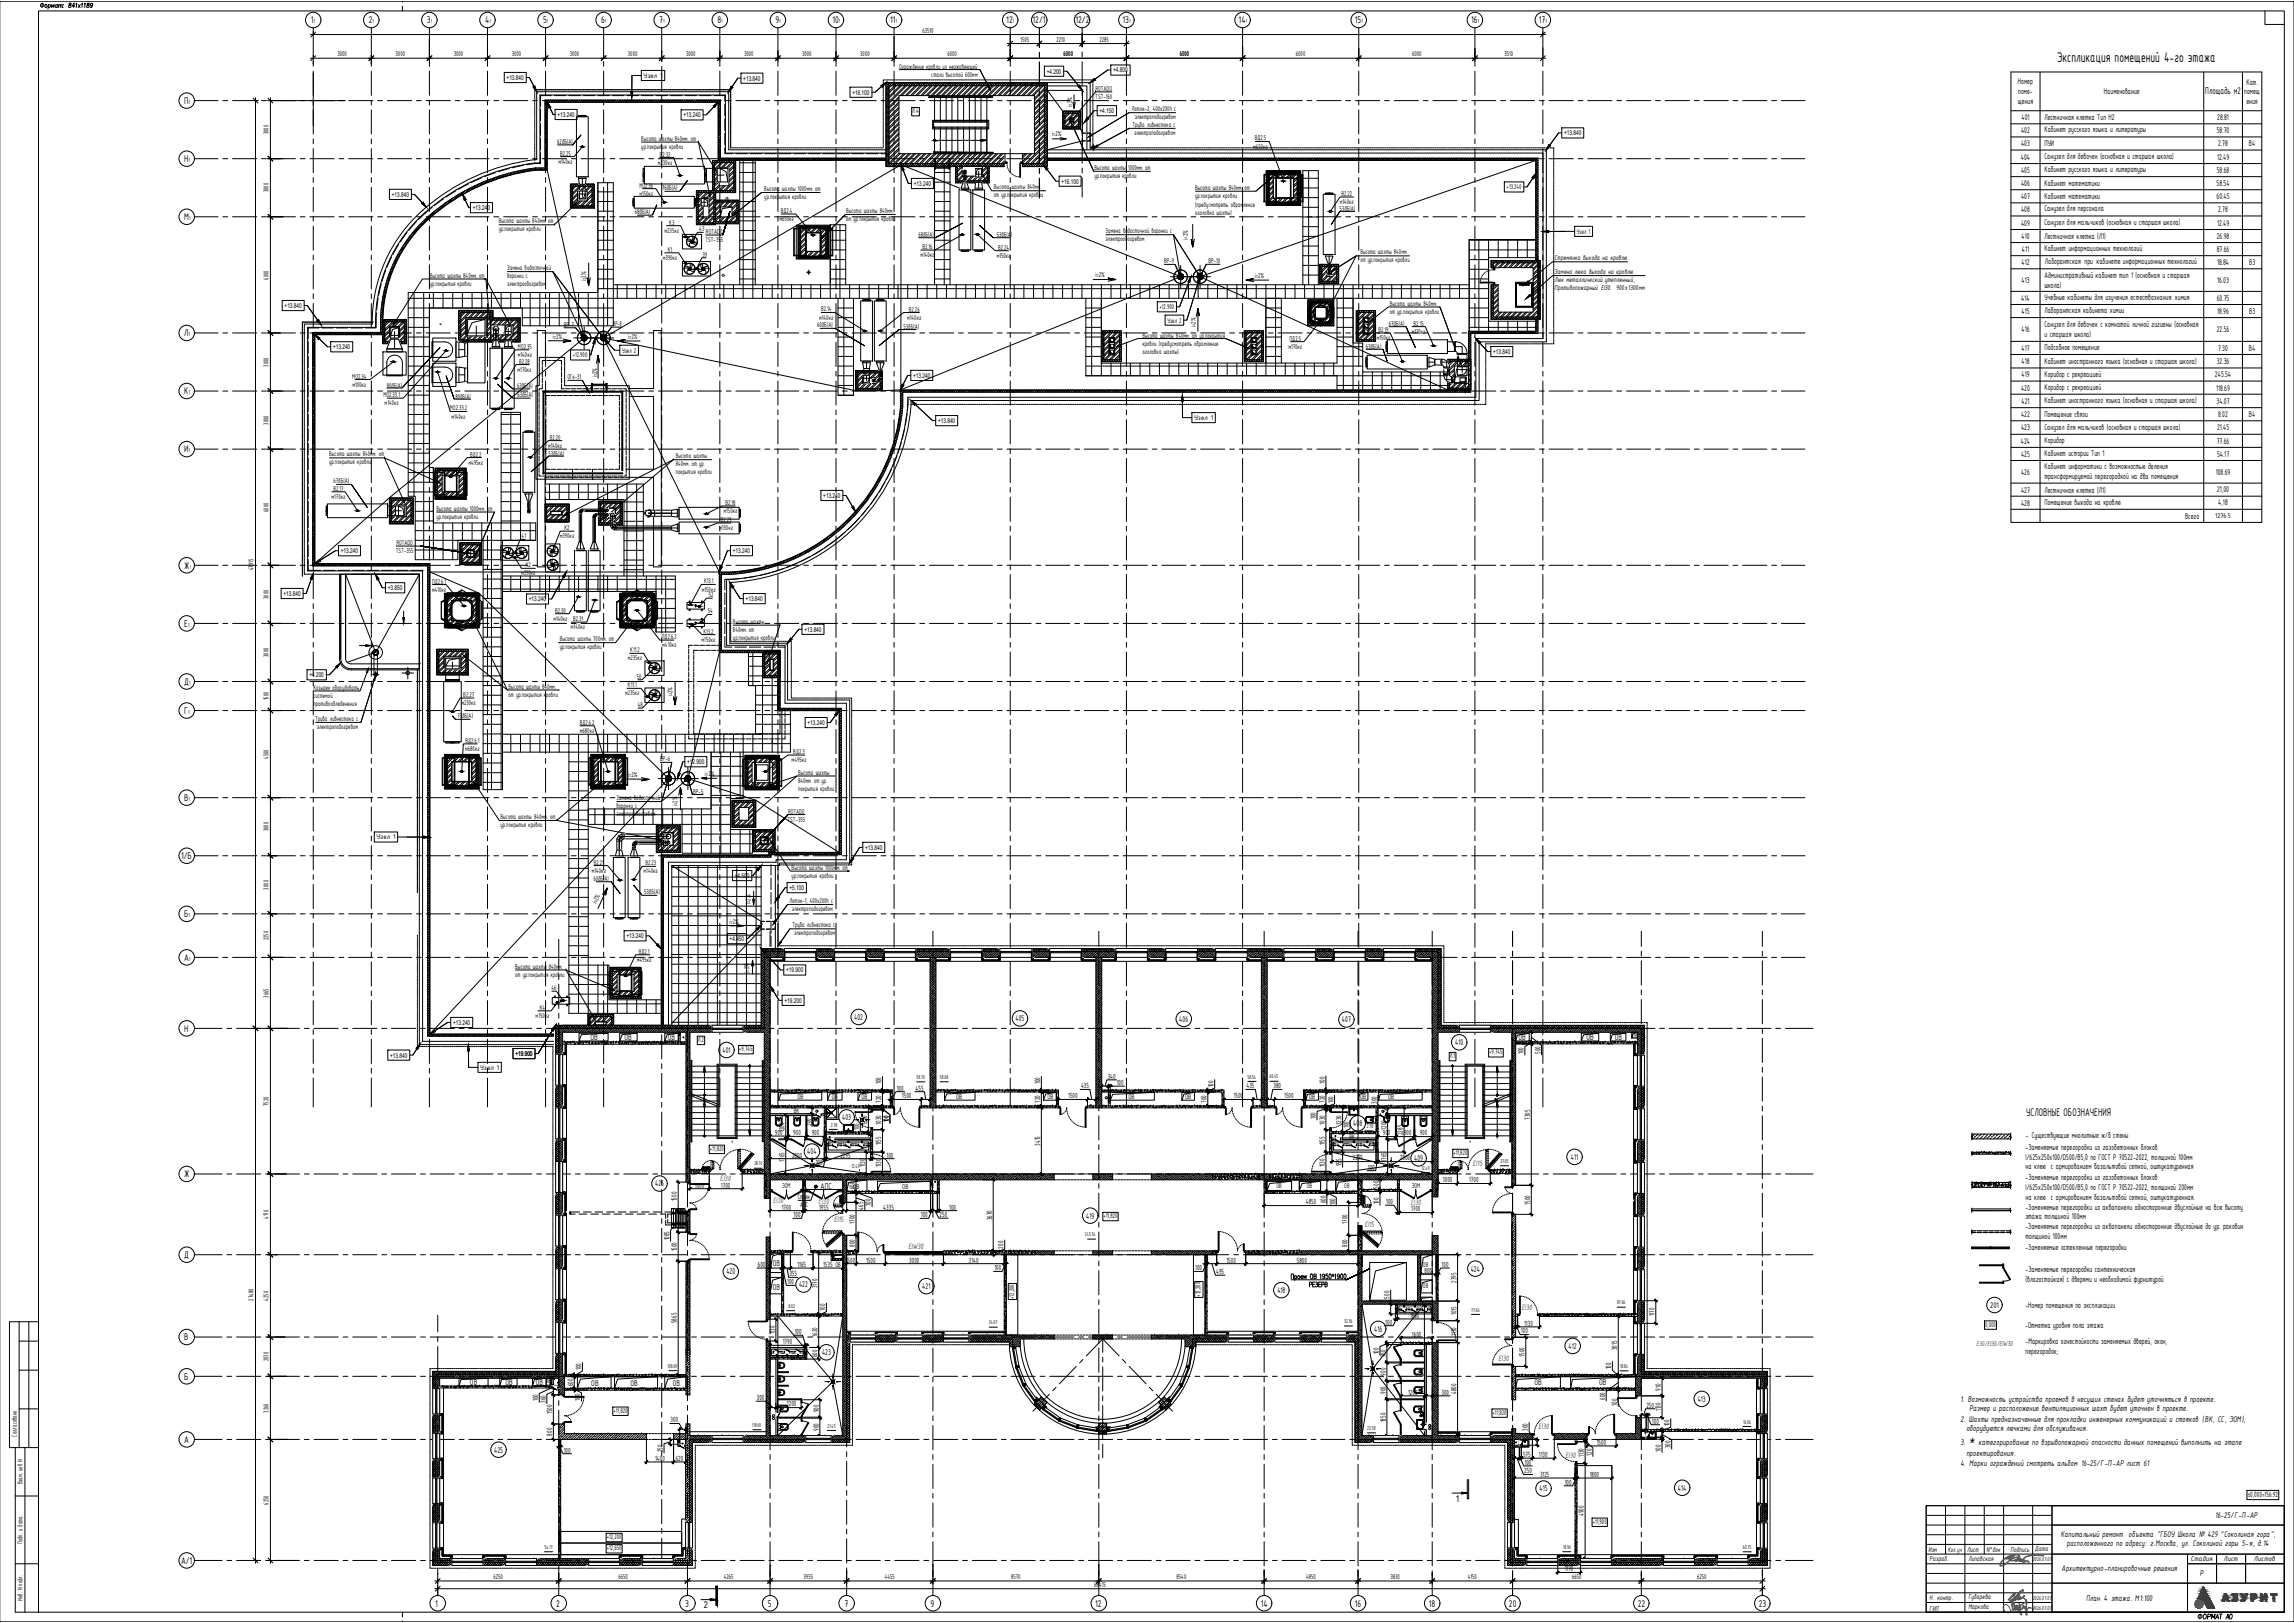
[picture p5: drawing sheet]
<svg xmlns="http://www.w3.org/2000/svg" width="1189mm" height="841mm" viewBox="0 0 1189 841" stroke-linecap="round" stroke-linejoin="round" font-family="sans-serif">
<defs><g id="words">
<text font-size="7.9" x="1020" y="749">*</text>
<text font-size="7.8" x="1066" y="32">Экспликация помещений 4-го этажа</text>
<text font-size="6.2" x="1050" y="578">УСЛОВНЫЕ ОБОЗНАЧЕНИЯ</text>
<g font-size="5.4">
<text x="431" y="12">10</text>
<text x="161" y="12">1</text>
<text x="191" y="12">2</text>
<text x="221" y="12">3</text>
<text x="251" y="12">4</text>
<text x="281" y="12">5</text>
<text x="312" y="12">6</text>
<text x="342" y="12">7</text>
<text x="372" y="12">8</text>
<text x="402" y="12">9</text>
<text x="461" y="12">11</text>
<text x="522" y="12">12</text>
<text x="535" y="12">12/1</text>
<text x="557" y="12">12/2</text>
<text x="582" y="12">13</text>
<text x="642" y="12">14</text>
<text x="702" y="12">15</text>
<text x="762" y="12">16</text>
<text x="798" y="12">17</text>
<text x="95" y="54">П</text>
<text x="1143" y="49">Площадь м2</text>
<text x="95" y="84">Н</text>
<text x="95" y="114">М</text>
<text x="95" y="174">Л</text>
<text x="95" y="204">К</text>
<text x="95" y="234">И</text>
<text x="95" y="295">Ж</text>
<text x="95" y="325">Е</text>
<text x="95" y="355">Д</text>
<text x="95" y="370">Г</text>
<text x="95" y="415">В</text>
<text x="94" y="445">1/Б</text>
<text x="95" y="475">Б</text>
<text x="95" y="498">А</text>
<text x="95" y="535">Н</text>
<text x="95" y="610">Ж</text>
<text x="95" y="652">Д</text>
<text x="95" y="695">В</text>
<text x="95" y="715">Б</text>
<text x="95" y="748">А</text>
<text x="754" y="778">1</text>
<text x="94" y="810">А/1</text>
<text x="226" y="833">1</text>
<text x="288" y="833">2</text>
<text x="355" y="833">3</text>
<text x="365" y="833">2</text>
<text x="398" y="833">5</text>
<text x="438" y="833">7</text>
<text x="482" y="833">9</text>
<text x="568" y="833">12</text>
<text x="653" y="833">14</text>
<text x="702" y="833">16</text>
<text x="740" y="833">18</text>
<text x="782" y="833">20</text>
<text x="849" y="833">22</text>
<text x="912" y="833">23</text>
</g>
<g font-size="4.7">
<text x="1046" y="44">Номер</text>
<text x="1164" y="44">Кат.</text>
<text x="1046" y="54">щения</text>
<text x="1046" y="49">поме-</text>
<text x="1090" y="49">Наименование</text>
<text x="1163" y="49">помещ</text>
<text x="1164" y="54">ения</text>
<text x="1048" y="62">401</text>
<text x="1060" y="62">Лестничная клетка Тип Н2</text>
<text x="1149" y="62">28.81</text>
<text x="1047" y="69">402</text>
<text x="1060" y="69">Кабинет русского языка и литературы</text>
<text x="1149" y="69">58.70</text>
<text x="1047" y="76">403</text>
<text x="1060" y="76">ПУИ</text>
<text x="1150" y="76">2.78</text>
<text x="1165" y="76">В4</text>
<text x="1047" y="83">404</text>
<text x="1060" y="82">Санузел для девочек (основная и старшая школа)</text>
<text x="1149" y="83">12.49</text>
<text x="1047" y="90">405</text>
<text x="1060" y="89">Кабинет русского языка и литературы</text>
<text x="1149" y="90">58.68</text>
<text x="1047" y="96">406</text>
<text x="1060" y="96">Кабинет математики</text>
<text x="1149" y="96">58.54</text>
<text x="1047" y="103">407</text>
<text x="1060" y="103">Кабинет математики</text>
<text x="1149" y="103">60.45</text>
<text x="1047" y="110">408</text>
<text x="1060" y="110">Санузел для персонала</text>
<text x="1150" y="110">2.78</text>
<text x="1047" y="117">409</text>
<text x="1060" y="117">Санузел для мальчиков (основная и старшая школа)</text>
<text x="1149" y="117">12.49</text>
<text x="1048" y="124">410</text>
<text x="1060" y="124">Лестничная клетка (Л1)</text>
<text x="1149" y="124">26.98</text>
<text x="1048" y="131">411</text>
<text x="1060" y="130">Кабинет информационных технологий</text>
<text x="1149" y="131">87.66</text>
<text x="1048" y="137">412</text>
<text x="1060" y="137">Лаборантская при кабинете информационных технологий</text>
<text x="1149" y="137">18.84</text>
<text x="1166" y="137">В3</text>
<text x="1060" y="144">Административный кабинет тип 1 (основная и старшая</text>
<text x="1048" y="147">413</text>
<text x="1060" y="149">школа)</text>
<text x="1149" y="147">16.03</text>
<text x="1048" y="156">414</text>
<text x="1060" y="155">Учебные кабинеты для изучения естествознания: химия</text>
<text x="1149" y="156">60.75</text>
<text x="1048" y="163">415</text>
<text x="1060" y="162">Лаборантская кабинета химии</text>
<text x="1149" y="163">18.96</text>
<text x="1166" y="163">В3</text>
<text x="1048" y="172">416</text>
<text x="1060" y="169">Санузел для девочек с комнатой личной гигиены (основная</text>
<text x="1149" y="172">22.56</text>
<text x="1060" y="175">и старшая школа)</text>
<text x="1048" y="182">417</text>
<text x="1060" y="182">Подсобное помещение</text>
<text x="1150" y="182">7.30</text>
<text x="1165" y="182">В4</text>
<text x="1048" y="189">418</text>
<text x="1060" y="188">Кабинет иностранного языка (основная и старшая школа)</text>
<text x="1149" y="189">32.36</text>
<text x="1048" y="196">419</text>
<text x="1060" y="195">Коридор с рекреацией</text>
<text x="1148" y="196">245.54</text>
<text x="1047" y="202">420</text>
<text x="1060" y="202">Коридор с рекреацией</text>
<text x="1149" y="202">118.69</text>
<text x="1048" y="209">421</text>
<text x="1060" y="209">Кабинет иностранного языка (основная и старшая школа)</text>
<text x="1149" y="209">34.07</text>
<text x="1060" y="216">Помещение связи</text>
<text x="1047" y="216">422</text>
<text x="1150" y="216">8.02</text>
<text x="1165" y="216">В4</text>
<text x="1047" y="223">423</text>
<text x="1060" y="223">Санузел для мальчиков (основная и старшая школа)</text>
<text x="1149" y="223">21.45</text>
<text x="1047" y="230">424</text>
<text x="1060" y="229">Коридор</text>
<text x="1149" y="230">77.66</text>
<text x="1047" y="237">425</text>
<text x="1060" y="236">Кабинет истории Тип 1</text>
<text x="1149" y="237">54.17</text>
<text x="1047" y="246">426</text>
<text x="1060" y="243">Кабинет информатики с возможностью деления</text>
<text x="1148" y="246">108.69</text>
<text x="1060" y="248">трансформируемой перегородкой на два помещения</text>
<text x="1047" y="255">427</text>
<text x="1060" y="255">Лестничная клетка (Л1)</text>
<text x="1149" y="255">21,00</text>
<text x="1047" y="262">428</text>
<text x="1060" y="262">Помещение выхода на кровлю</text>
<text x="1150" y="262">4,18</text>
<text x="1132" y="269">Всего</text>
<text x="443" y="528">402</text>
<text x="526" y="529">405</text>
<text x="611" y="530">406</text>
<text x="695" y="530">407</text>
<text x="306" y="539">ОВ</text>
<text x="324" y="539">ОВ</text>
<text x="346" y="539">ОВ</text>
<text x="787" y="539">ОВ</text>
<text x="822" y="539">ОВ</text>
<text x="837" y="539">ОВ</text>
<text x="374" y="546">401</text>
<text x="754" y="542">410</text>
<text x="436" y="581">403</text>
<text x="701" y="584">408</text>
<text x="1050" y="590">- Существующие мнолитные ж/б стены</text>
<text x="418" y="598">404</text>
<text x="1050" y="596">-Заменяемые перегородки из газобетонных блоков</text>
<text x="733" y="602">409</text>
<text x="814" y="601">411</text>
<text x="1050" y="601">I/625х250х100/D500/B5,0 по ГОСТ Р 70522-2022, толщиной 100мм</text>
<text x="1050" y="606">на клею с армированием базальтовой сеткой, оштукатуренная</text>
<text x="1050" y="612">-Заменяемые перегородки из газобетонных блоков</text>
<text x="340" y="615">426</text>
<text x="425" y="616">АПC</text>
<text x="1050" y="617">I/625х250х100/D500/B5,0 по ГОСТ Р 70522-2022, толщиной 200мм</text>
<text x="1050" y="622">на клею с армированием базальтовой сеткой, оштукатуренная.</text>
<text x="1050" y="627">-Заменяемые перегородки из аквапанели односторонние двуслойные на всю высоту</text>
<text x="563" y="631">419</text>
<text x="1050" y="632">этажа толщиной 100мм</text>
<text x="1050" y="637">-Заменяемые перегородки из аквапанели односторонние двуслойные до ур. раковин</text>
<text x="1050" y="648">-Заменяемые остекленные перегородки</text>
<text x="1050" y="642">толщиной 100мм</text>
<text x="401" y="656">ОВ</text>
<text x="762" y="659">424</text>
<text x="1050" y="659">-Заменяемые перегородки сантехническая</text>
<text x="376" y="660">420</text>
<text x="1050" y="664">(влагостойкая) с дверями и необходимой фурнитурой</text>
<text x="401" y="668">ОВ</text>
<text x="414" y="667">422</text>
<text x="478" y="668">421</text>
<text x="662" y="670">418</text>
<text x="1031" y="678">201</text>
<text x="1050" y="678">-Номер помещения по экспликации</text>
<text x="1050" y="688">-Отметка уровня пола этажа</text>
<text x="712" y="690">416</text>
<text x="813" y="699">412</text>
<text x="1050" y="696">-Маркировка огнестойкости заменяемых дверей, окон,</text>
<text x="1050" y="701">перегородок;</text>
<text x="426" y="702">423</text>
<text x="244" y="718">ОВ</text>
<text x="262" y="718">ОВ</text>
<text x="278" y="718">ОВ</text>
<text x="306" y="718">ОВ</text>
<text x="327" y="718">ОВ</text>
<text x="349" y="718">ОВ</text>
<text x="795" y="717">ОВ</text>
<text x="829" y="717">ОВ</text>
<text x="880" y="726">413</text>
<text x="1016" y="726">1. Возможность устройства проемов в несущих стенах будет уточняться в проекте.</text>
<text x="1021" y="731">Размер и расположение вентиляционных шахт будет уточнен в проекте.</text>
<text x="1016" y="737">2. Шахты предназначенные для прокладки инженерных коммуникаций и стояков (ВК, СС, ЭОМ),</text>
<text x="1019" y="742">оборудуются лючками для обслуживания.</text>
<text x="1016" y="749">3.</text>
<text x="1025" y="749">категорирование по взрывопожарной опасности данных помещений выполнить на этапе</text>
<text x="256" y="753">425</text>
<text x="1019" y="754">проектирования.</text>
<text x="1016" y="759">4. Марки ограждений смотреть альбом 16-25/Г-П-АР лист 61</text>
<text x="798" y="773">415</text>
<text x="870" y="772">414</text>
<text x="1148" y="787">16-25/Г-П-АР</text>
<text x="1068" y="796">Капитальный ремонт объекта &quot;ГБОУ Школа № 429 &quot;Соколиная гора&quot;,</text>
<text x="1071" y="801">расположенного по адресу: г.Москва, ул. Соколиной горы 5-я, д.14</text>
<text x="1068" y="814">Архитектурно-планировочные решения</text>
<text x="1140" y="817">Р</text>
<text x="1081" y="829">План 4 этажа. М1:100</text>
</g>
<g font-size="4.4" fill="#db0000">
<text x="763" y="604">EI15</text>
<text x="373" y="612">EI30</text>
<text x="432" y="633">EI15</text>
<text x="707" y="636">EI15</text>
<text x="471" y="647">EIW30</text>
<text x="789" y="679">EI30</text>
<text x="777" y="705">EI30</text>
<text x="797" y="741">EI30</text>
<text x="811" y="755">EI30</text>
</g>
<g font-size="4.4" fill="#cd2027">
<text x="401" y="624">EI30</text>
<text x="424" y="624">EI30</text>
<text x="731" y="625">EI30</text>
</g>
<text font-size="4.3" x="1165" y="776">±0,000=156.92</text>
<g font-size="4.2">
<text x="790" y="546" transform="rotate(-90 790 546)">100</text>
<text x="798" y="546" transform="rotate(-90 798 546)">500</text>
<text x="457" y="562" transform="rotate(-90 457 562)">100</text>
<text x="539" y="562" transform="rotate(-90 539 562)">100</text>
<text x="560" y="564">435</text>
<text x="574" y="559">340</text>
<text x="579" y="562">100</text>
<text x="629" y="563" transform="rotate(-90 629 563)">100</text>
<text x="646" y="564">435</text>
<text x="660" y="564">380</text>
<text x="687" y="562" transform="rotate(-90 687 562)">100</text>
<text x="465" y="565">100</text>
<text x="467" y="569">1500</text>
<text x="475" y="565">455</text>
<text x="554" y="569">1500</text>
<text x="639" y="569">1500</text>
<text x="666" y="569">1500</text>
<text x="457" y="571" transform="rotate(-90 457 571)">720</text>
<text x="539" y="571" transform="rotate(-90 539 571)">720</text>
<text x="625" y="571" transform="rotate(-90 625 571)">700</text>
<text x="687" y="571" transform="rotate(-90 687 571)">720</text>
<text x="691" y="572" transform="rotate(-90 691 572)">100</text>
<text x="713" y="572" transform="rotate(-90 713 572)">300</text>
<text x="461" y="582" transform="rotate(-90 461 582)">100</text>
<text x="682" y="580" transform="rotate(-90 682 580)">100</text>
<text x="793" y="580" transform="rotate(-90 793 580)">7305</text>
<text x="407" y="587" transform="rotate(-90 407 587)">1200</text>
<text x="420" y="583" transform="rotate(-90 420 583)">300</text>
<text x="445" y="586" transform="rotate(-90 445 586)">100</text>
<text x="449" y="583" transform="rotate(-90 449 583)">1250</text>
<text x="457" y="583" transform="rotate(-90 457 583)">1030</text>
<text x="687" y="583" transform="rotate(-90 687 583)">1030</text>
<text x="695" y="583" transform="rotate(-90 695 583)">1230</text>
<text x="699" y="585" transform="rotate(-90 699 585)">100</text>
<text x="719" y="585" transform="rotate(-90 719 585)">1200</text>
<text x="402" y="588">900</text>
<text x="411" y="588">900</text>
<text x="421" y="588">900</text>
<text x="457" y="593" transform="rotate(-90 457 593)">1155</text>
<text x="539" y="594" transform="rotate(-90 539 594)">3415</text>
<text x="687" y="593" transform="rotate(-90 687 593)">1155</text>
<text x="717" y="588">900</text>
<text x="727" y="588" transform="rotate(-90 727 588)">2285</text>
<text x="728" y="588">900</text>
<text x="736" y="588">900</text>
<text x="410" y="600">2800</text>
<text x="436" y="600">2295</text>
<text x="459" y="600">100</text>
<text x="407" y="602" transform="rotate(-90 407 602)">1765</text>
<text x="423" y="604">100</text>
<text x="448" y="605" transform="rotate(-90 448 605)">1130</text>
<text x="457" y="605" transform="rotate(-90 457 605)">1130</text>
<text x="687" y="605" transform="rotate(-90 687 605)">1130</text>
<text x="695" y="604" transform="rotate(-90 695 604)">955</text>
<text x="701" y="601">2275</text>
<text x="719" y="602" transform="rotate(-90 719 602)">1765</text>
<text x="726" y="601">2800</text>
<text x="709" y="606">100</text>
<text x="360" y="615">1000</text>
<text x="374" y="615">1700</text>
<text x="443" y="616" transform="rotate(-90 443 616)">600</text>
<text x="715" y="616" transform="rotate(-90 715 616)">500</text>
<text x="748" y="613">1000</text>
<text x="761" y="613">1700</text>
<text x="351" y="623" transform="rotate(-90 351 623)">1500</text>
<text x="687" y="624" transform="rotate(-90 687 624)">600</text>
<text x="718" y="624">100</text>
<text x="405" y="627">1700</text>
<text x="424" y="627">1955</text>
<text x="448" y="627" transform="rotate(-90 448 627)">465</text>
<text x="451" y="625" transform="rotate(-90 451 625)">100</text>
<text x="458" y="627">4335</text>
<text x="492" y="627">100</text>
<text x="677" y="624">4850</text>
<text x="692" y="625" transform="rotate(-90 692 625)">100</text>
<text x="715" y="624" transform="rotate(-90 715 624)">100</text>
<text x="731" y="628">1700</text>
<text x="793" y="624" transform="rotate(-90 793 624)">1500</text>
<text x="411" y="631">100</text>
<text x="443" y="634" transform="rotate(-90 443 634)">1700</text>
<text x="477" y="631">100</text>
<text x="487" y="631">250</text>
<text x="514" y="632" transform="rotate(-90 514 632)">3670</text>
<text x="698" y="634" transform="rotate(-90 698 634)">1700</text>
<text x="347" y="643" transform="rotate(-90 347 643)">1085</text>
<text x="443" y="646" transform="rotate(-90 443 646)">800</text>
<text x="520" y="647" transform="rotate(-90 520 647)">200</text>
<text x="698" y="646" transform="rotate(-90 698 646)">800</text>
<text x="351" y="648" transform="rotate(-90 351 648)">1500</text>
<text x="393" y="656">600</text>
<text x="413" y="656">1165</text>
<text x="427" y="656">1535 ОВ</text>
<text x="439" y="654">500</text>
<text x="449" y="654">1500</text>
<text x="471" y="654">3000</text>
<text x="502" y="654">3140</text>
<text x="515" y="658">100</text>
<text x="619" y="658">100</text>
<text x="636" y="654">1500</text>
<text x="672" y="654">5800</text>
<text x="738" y="660">800</text>
<text x="747" y="656">100</text>
<text x="408" y="665">100</text>
<text x="409" y="661">355</text>
<text x="630" y="660">495</text>
<text x="755" y="665" transform="rotate(-90 755 665)">2395</text>
<text x="424" y="668" transform="rotate(-90 424 668)">3170</text>
<text x="720" y="673" transform="rotate(-90 720 673)">500</text>
<text x="428" y="679" transform="rotate(-90 428 679)">100</text>
<text x="731" y="683">1800</text>
<text x="755" y="682" transform="rotate(-90 755 682)">1015</text>
<text x="857" y="682" transform="rotate(-90 857 682)">1170</text>
<text x="351" y="686" transform="rotate(-90 351 686)">5865</text>
<text x="718" y="686">100</text>
<text x="790" y="687">1130</text>
<text x="401" y="692" transform="rotate(-90 401 692)">1130</text>
<text x="412" y="691">100</text>
<text x="424" y="693" transform="rotate(-90 424 693)">1620</text>
<text x="732" y="693">1600</text>
<text x="755" y="692" transform="rotate(-90 755 692)">1130</text>
<text x="788" y="691">100</text>
<text x="406" y="697">1790</text>
<text x="715" y="702" transform="rotate(-90 715 702)">100</text>
<text x="838" y="700" transform="rotate(-90 838 700)">3015</text>
<text x="424" y="703" transform="rotate(-90 424 703)">600</text>
<text x="718" y="703" transform="rotate(-90 718 703)">900</text>
<text x="790" y="703" transform="rotate(-90 790 703)">1500</text>
<text x="301" y="710" transform="rotate(-90 301 710)">100</text>
<text x="718" y="713" transform="rotate(-90 718 713)">900</text>
<text x="835" y="710" transform="rotate(-90 835 710)">100</text>
<text x="286" y="718" transform="rotate(-90 286 718)">400</text>
<text x="297" y="718" transform="rotate(-90 297 718)">600</text>
<text x="301" y="726" transform="rotate(-90 301 726)">100</text>
<text x="392" y="725">300</text>
<text x="718" y="722" transform="rotate(-90 718 722)">900</text>
<text x="730" y="723">1200</text>
<text x="747" y="723">300</text>
<text x="755" y="723" transform="rotate(-90 755 723)">4800</text>
<text x="832" y="725" transform="rotate(-90 832 725)">600</text>
<text x="861" y="721" transform="rotate(-90 861 721)">910</text>
<text x="279" y="726" transform="rotate(-90 279 726)">100</text>
<text x="283" y="727" transform="rotate(-90 283 727)">360</text>
<text x="408" y="729">1200</text>
<text x="424" y="732" transform="rotate(-90 424 732)">900</text>
<text x="838" y="728" transform="rotate(-90 838 728)">100</text>
<text x="853" y="729">250</text>
<text x="861" y="731" transform="rotate(-90 861 731)">1130</text>
<text x="286" y="733" transform="rotate(-90 286 733)">1500</text>
<text x="348" y="737">300</text>
<text x="718" y="737" transform="rotate(-90 718 737)">1850</text>
<text x="856" y="738">100</text>
<text x="286" y="744" transform="rotate(-90 286 744)">800</text>
<text x="424" y="741" transform="rotate(-90 424 741)">900</text>
<text x="792" y="742" transform="rotate(-90 792 742)">300</text>
<text x="865" y="739" transform="rotate(-90 865 739)">100</text>
<text x="828" y="749">1500</text>
<text x="292" y="753">100</text>
<text x="344" y="753" transform="rotate(-90 344 753)">250</text>
<text x="789" y="755">575</text>
<text x="798" y="755">1130</text>
<text x="821" y="755" transform="rotate(-90 821 755)">1130</text>
<text x="825" y="754" transform="rotate(-90 825 754)">120</text>
<text x="861" y="752" transform="rotate(-90 861 752)">100</text>
<text x="866" y="750" transform="rotate(-90 866 750)">300</text>
<text x="339" y="757">1400</text>
<text x="350" y="757">620</text>
<text x="790" y="759">100</text>
<text x="790" y="763">250</text>
<text x="798" y="765">3125</text>
<text x="824" y="765">1800</text>
<text x="811" y="769">100</text>
<text x="821" y="786" transform="rotate(-90 821 786)">4900</text>
<text x="811" y="814">1170</text>
</g>
<g font-size="3.9">
<text x="478" y="17">63510</text>
<text x="529" y="22">1505</text>
<text x="547" y="22">2210</text>
<text x="570" y="22">2285</text>
<text x="175" y="29">3000</text>
<text x="205" y="29">3000</text>
<text x="235" y="29">3000</text>
<text x="265" y="29">3000</text>
<text x="295" y="29">3000</text>
<text x="325" y="29">3000</text>
<text x="356" y="29">3000</text>
<text x="386" y="29">3000</text>
<text x="416" y="29">3000</text>
<text x="446" y="29">3000</text>
<text x="491" y="29">6000</text>
<text x="551" y="29">6000</text>
<text x="611" y="29">6000</text>
<text x="672" y="29">6000</text>
<text x="732" y="29">6000</text>
<text x="780" y="29">3510</text>
<text x="466" y="36">Ограждение кровли из нержавеющей</text>
<text x="333" y="40">Узел 1</text>
<text x="483" y="40">стали высотой 600мм</text>
<text x="568" y="47">ROTADO</text>
<text x="568" y="51">TST-160</text>
<text x="473" y="59">Л.4</text>
<text x="556" y="55" transform="rotate(-90 556 55)">i=2%</text>
<text x="587" y="58">Лоток-2, 400х200h с</text>
<text x="587" y="66">Труба ливнестока с</text>
<text x="588" y="62">электроподогревом</text>
<text x="139" y="70" transform="rotate(-90 139 70)">3000</text>
<text x="545" y="70">i=2%</text>
<text x="588" y="70">электроподогревом</text>
<text x="289" y="75">62дБ(А)</text>
<text x="332" y="73">Высота шахты 840мм. от</text>
<text x="332" y="77">ур.покрытия кровли</text>
<text x="650" y="77">м650кг</text>
<text x="650" y="73">ВД2.5</text>
<text x="290" y="81">В2.25</text>
<text x="342" y="81">В</text>
<text x="343" y="81">2.32</text>
<text x="289" y="85">м140кг</text>
<text x="341" y="85">м230кг</text>
<text x="567" y="88">Высота шахты</text>
<text x="585" y="88">1000мм. от</text>
<text x="567" y="92">ур.покрытия кровли</text>
<text x="139" y="100" transform="rotate(-90 139 100)">3000</text>
<text x="331" y="97">МО2.36</text>
<text x="331" y="101">м150кг</text>
<text x="343" y="99">76дБ(А)</text>
<text x="396" y="99">Высота шахты 1000мм. от</text>
<text x="515" y="98">Высота шахты 840мм</text>
<text x="539" y="98">.</text>
<text x="619" y="99">Высота шахты 840мм.</text>
<text x="645" y="99">от</text>
<text x="695" y="102">В2.22</text>
<text x="781" y="98">+13.240</text>
<text x="396" y="103">ур.покрытия кровли</text>
<text x="515" y="102">от ур.покрытия кровли</text>
<text x="619" y="103">ур.покрытия кровли</text>
<text x="619" y="107">(предусмотреть обрамление</text>
<text x="694" y="106">м140кг</text>
<text x="329" y="111">68дБ(А)</text>
<text x="405" y="110">ВД2.4</text>
<text x="439" y="110">Высота шахты 840мм.</text>
<text x="619" y="112">оголовка шахты)</text>
<text x="694" y="109">53дБ(А)</text>
<text x="259" y="116">Высота шахты 840мм. от</text>
<text x="259" y="120">ур.покрытия кровли</text>
<text x="347" y="116">К3</text>
<text x="362" y="120">43</text>
<text x="404" y="115">м650кг</text>
<text x="439" y="115">от ур.покрытия кровли</text>
<text x="344" y="121">м235кг</text>
<text x="366" y="125">TST-355</text>
<text x="366" y="121">ROTADO</text>
<text x="476" y="123">68дБ(А)</text>
<text x="517" y="123">53дБ(А</text>
<text x="524" y="123">)</text>
<text x="573" y="121">Замена водосточной воронки с</text>
<text x="573" y="125">электрообогревом</text>
<text x="616" y="124" transform="rotate(-90 616 124)">i=2%</text>
<text x="817" y="121">Узел 1</text>
<text x="346" y="131">К1</text>
<text x="478" y="129">В2.16</text>
<text x="517" y="129">В2.24</text>
<text x="705" y="132">Высота шахты 840мм.</text>
<text x="343" y="135">м390кг</text>
<text x="364" y="133">39</text>
<text x="477" y="133">м140кг</text>
<text x="517" y="134">м150кг</text>
<text x="603" y="136">ВР-9</text>
<text x="626" y="136">ВР-10</text>
<text x="705" y="136">от ур.покрытия кровли</text>
<text x="806" y="135">Стремянка выхода на кровлю</text>
<text x="223" y="144">Высота шахты 840мм. от</text>
<text x="263" y="140">Замена водосточной</text>
<text x="568" y="144">i=2%</text>
<text x="650" y="144">i=2%</text>
<text x="806" y="142">Замена люка выхода на кровлю</text>
<text x="139" y="145" transform="rotate(-90 139 145)">6000</text>
<text x="223" y="148">ур.покрытия кровли</text>
<text x="263" y="144">воронки с</text>
<text x="263" y="148">электрообогревом</text>
<text x="304" y="146" transform="rotate(-90 304 146)">i=2%</text>
<text x="806" y="146">Люк металлический утепленный,</text>
<text x="806" y="150">Противопожарный EI30. 900х1300мм</text>
<text x="426" y="161">В2.14</text>
<text x="471" y="161">В2.26</text>
<text x="601" y="160">+12.900</text>
<text x="720" y="158">Высота шахты 840мм.</text>
<text x="425" y="166">м140кг</text>
<text x="470" y="166">м140кг</text>
<text x="605" y="167">Узел 2</text>
<text x="720" y="163">от ур.покрытия кровли</text>
<text x="292" y="169">ВР-7</text>
<text x="318" y="169">ВР-8</text>
<text x="424" y="170">60дБ(А)</text>
<text x="468" y="170">53дБ(А)</text>
<text x="620" y="169" transform="rotate(-90 620 169)">i=2%</text>
<text x="714" y="172">В2.19</text>
<text x="720" y="169">67дБ(А)</text>
<text x="732" y="173">м170кг</text>
<text x="733" y="169">В2.15</text>
<text x="286" y="175">i=2%</text>
<text x="326" y="175">i=2%</text>
<text x="592" y="175">Высота шахты 840мм. от ур.покрытия</text>
<text x="592" y="179">кровли (предусмотреть обрамление</text>
<text x="668" y="177">ПД2.5</text>
<text x="713" y="176">м150кг</text>
<text x="268" y="185">м140кг</text>
<text x="268" y="181">МО2.35</text>
<text x="297" y="185">+12.900</text>
<text x="322" y="183">Узел 2</text>
<text x="592" y="184">оголовка шахты)</text>
<text x="668" y="181">м170кг</text>
<text x="708" y="181">63дБ(А)</text>
<text x="139" y="190" transform="rotate(-90 139 190)">3000</text>
<text x="269" y="188">В2.28</text>
<text x="183" y="196">МО2.34</text>
<text x="268" y="193">м170кг</text>
<text x="294" y="197">ОГк-31</text>
<text x="310" y="196" transform="rotate(-90 310 196)">i=2%</text>
<text x="183" y="200">м100кг</text>
<text x="200" y="201">80дБ(А)</text>
<text x="268" y="201">63дБ(А)</text>
<text x="199" y="206">МО2.33.1</text>
<text x="236" y="207">80дБ(А)</text>
<text x="268" y="206">63дБ(А)</text>
<text x="199" y="210">м140кг</text>
<text x="233" y="213">МО2.33.2</text>
<text x="139" y="220" transform="rotate(-90 139 220)">3000</text>
<text x="234" y="217">м140кг</text>
<text x="619" y="218">Узел 1</text>
<text x="285" y="228">В2.20</text>
<text x="284" y="232">м140кг</text>
<text x="171" y="237">Высота шахты 840мм. от</text>
<text x="244" y="237">ВД2.2</text>
<text x="284" y="236">53дБ(А)</text>
<text x="350" y="237">Высота шахты</text>
<text x="171" y="241">ур.покрытия кровли</text>
<text x="243" y="241">м495кг</text>
<text x="350" y="242">840мм. от ур.</text>
<text x="350" y="246">покрытия кровли</text>
<text x="173" y="251">67дБ(А)</text>
<text x="173" y="254">В2.17</text>
<text x="172" y="259">м170кг</text>
<text x="376" y="262">В2.18</text>
<text x="139" y="265" transform="rotate(-90 139 265)">6000</text>
<text x="226" y="265">Высота шахты 1000мм. от</text>
<text x="226" y="269">ур.покрытия кровли</text>
<text x="375" y="266">м150кг</text>
<text x="1148" y="269">1276.5</text>
<text x="293" y="275">К2</text>
<text x="373" y="275">м</text>
<text x="374" y="270">В2.29</text>
<text x="374" y="275">130кг</text>
<text x="270" y="279">41</text>
<text x="290" y="279">м390кг</text>
<text x="205" y="287">TST-355</text>
<text x="205" y="282">ROTADO</text>
<text x="273" y="294">К2</text>
<text x="131" y="295" transform="rotate(-90 131 295)">47915</text>
<text x="270" y="298">м390кг</text>
<text x="224" y="302">ПД2.6.1</text>
<text x="365" y="302">К13.1</text>
<text x="139" y="310" transform="rotate(-90 139 310)">3000</text>
<text x="224" y="307">м410кг</text>
<text x="364" y="307">м150кг</text>
<text x="367" y="309">52</text>
<text x="288" y="318">В2.30</text>
<text x="367" y="318">54</text>
<text x="287" y="322">м140кг</text>
<text x="297" y="322">В2.31</text>
<text x="380" y="323">Высота шахты</text>
<text x="296" y="326">м140кг</text>
<text x="365" y="328">К13.2</text>
<text x="380" y="327">840мм. от</text>
<text x="290" y="332">Высота шахты 700мм. от</text>
<text x="343" y="331">ПД2.6.2</text>
<text x="343" y="335">м410кг</text>
<text x="364" y="333">м150кг</text>
<text x="380" y="332">ур.покрытия кровли</text>
<text x="139" y="341" transform="rotate(-90 139 341)">3000</text>
<text x="290" y="336">ур.покрытия кровли</text>
<text x="327" y="338">К11.2</text>
<text x="325" y="342">м235кг</text>
<text x="330" y="352">50</text>
<text x="162" y="357">Козырек оборудовать</text>
<text x="264" y="357">Высота шахты 840мм.</text>
<text x="325" y="356">К11.1</text>
<text x="139" y="363" transform="rotate(-90 139 363)">1500</text>
<text x="162" y="361">системой</text>
<text x="162" y="366">противообледенения</text>
<text x="239" y="365">м230кг</text>
<text x="240" y="361">В2.27</text>
<text x="264" y="361">от ур.покрытия кровли</text>
<text x="324" y="360">м235кг</text>
<text x="349" y="361" transform="rotate(-90 349 361)">i=2%</text>
<text x="331" y="366">48</text>
<text x="163" y="374">Труба ливнестока с</text>
<text x="164" y="378">электроподогревом</text>
<text x="237" y="372">73</text>
<text x="240" y="372">дБ(А)</text>
<text x="300" y="376">ВД2.6.2</text>
<text x="300" y="380">м680кг</text>
<text x="241" y="389">м680кг</text>
<text x="241" y="385">ВД2.6.1</text>
<text x="139" y="393" transform="rotate(-90 139 393)">4500</text>
<text x="342" y="395">ВР-6</text>
<text x="410" y="395">м495кг</text>
<text x="411" y="391">ВД2.3</text>
<text x="365" y="402">i=2%</text>
<text x="414" y="401">Высота шахты</text>
<text x="325" y="402">i=2%</text>
<text x="414" y="406">840мм. от ур.</text>
<text x="359" y="411">ВР-5</text>
<text x="414" y="410">покрытия кровли</text>
<text x="320" y="415">Замена водосточной</text>
<text x="320" y="419">воронки с</text>
<text x="351" y="418" transform="rotate(-90 351 418)">i=2%</text>
<text x="259" y="424">Высота шахты 840мм</text>
<text x="283" y="424">. от</text>
<text x="320" y="423">электрообогревом</text>
<text x="408" y="426">TST-355</text>
<text x="408" y="422">ROTADO</text>
<text x="139" y="431" transform="rotate(-90 139 431)">3000</text>
<text x="259" y="429">ур.покрытия кровли</text>
<text x="195" y="435">Узел 1</text>
<text x="308" y="448">В2.21</text>
<text x="334" y="448">В2.23</text>
<text x="307" y="452">м140кг</text>
<text x="334" y="453">м140кг</text>
<text x="410" y="451">Высота шахты 1000мм. от</text>
<text x="410" y="455">ур.покрытия кровли</text>
<text x="139" y="461" transform="rotate(-90 139 461)">3000</text>
<text x="308" y="456">60дБ(А)</text>
<text x="334" y="463">53дБ(А)</text>
<text x="409" y="468">Лоток-1, 400х200h с</text>
<text x="309" y="469" transform="rotate(-66 309 469)">i=2%</text>
<text x="389" y="468" transform="rotate(-90 389 468)">i=2%</text>
<text x="410" y="472">электроподогревом</text>
<text x="378" y="479">i=2%</text>
<text x="411" y="481">Труба ливнестока с</text>
<text x="412" y="485">электроподогревом</text>
<text x="139" y="487" transform="rotate(-90 139 487)">2250</text>
<text x="331" y="494">ВД2.1</text>
<text x="267" y="502">Высота шахты</text>
<text x="284" y="502">840мм.</text>
<text x="330" y="498">м495кг</text>
<text x="267" y="506">от ур.покрытия кровли</text>
<text x="388" y="504" transform="rotate(-90 388 504)">i=2%</text>
<text x="286" y="513">46</text>
<text x="139" y="517" transform="rotate(-90 139 517)">3665</text>
<text x="278" y="528">м150кг</text>
<text x="280" y="523">К4</text>
<text x="362" y="540">Л.2</text>
<text x="846" y="538">ОВ</text>
<text x="383" y="545">+9,745</text>
<text x="751" y="548">Л.1</text>
<text x="772" y="546">+9,745</text>
<text x="249" y="554">Узел 1</text>
<text x="413" y="570">ОВ</text>
<text x="431" y="570">ОВ</text>
<text x="446" y="570">ОВ</text>
<text x="496" y="569">ОВ</text>
<text x="543" y="569">ОВ</text>
<text x="585" y="569">ОВ</text>
<text x="614" y="569">ОВ</text>
<text x="678" y="569">ОВ</text>
<text x="705" y="569">ОВ</text>
<text x="719" y="569">ОВ</text>
<text x="139" y="573" transform="rotate(-90 139 573)">7520</text>
<text x="411" y="577">ВК</text>
<text x="699" y="590">ВК</text>
<text x="368" y="596">+11,820</text>
<text x="753" y="599">+11,820</text>
<text x="405" y="615">ЭОМ</text>
<text x="442" y="616">ОВ</text>
<text x="468" y="616">ОВ</text>
<text x="662" y="615">ОВ</text>
<text x="677" y="615">ОВ</text>
<text x="697" y="615">ОВ</text>
<text x="732" y="615">ЭОМ</text>
<text x="413" y="622">Стояк</text>
<text x="415" y="626">АПС</text>
<text x="139" y="632" transform="rotate(-90 139 632)">4170</text>
<text x="572" y="631">+11,820</text>
<text x="737" y="657">ОВ</text>
<text x="737" y="668">ОВ</text>
<text x="131" y="674" transform="rotate(-90 131 674)">27480</text>
<text x="139" y="674" transform="rotate(-90 139 674)">4250</text>
<text x="526" y="673" transform="rotate(-90 526 673)">+12,200</text>
<text x="622" y="672" transform="rotate(-90 622 672)">+12,200</text>
<text x="1029" y="688">0,000</text>
<text x="139" y="705" transform="rotate(-90 139 705)">2030</text>
<text x="139" y="732" transform="rotate(-90 139 732)">3260</text>
<text x="318" y="732">+11,820</text>
<text x="774" y="733">+11,820</text>
<text x="9" y="744" transform="rotate(-90 9 744)">Согласовано</text>
<text x="12" y="769" transform="rotate(-90 12 769)">Взам. инв N</text>
<text x="139" y="780" transform="rotate(-90 139 780)">6250</text>
<text x="825" y="790">+11,900</text>
<text x="314" y="798">+12,200</text>
<text x="12" y="800" transform="rotate(-90 12 800)">Подп. и дата</text>
<text x="314" y="803">+12,650</text>
<text x="1055" y="804">Дата</text>
<text x="999" y="804">Изм</text>
<text x="1000" y="809">Разраб.</text>
<text x="1009" y="804">Кол.уч</text>
<text x="1019" y="804">Лист</text>
<text x="1020" y="809">Липавская</text>
<text x="1029" y="804">N°док</text>
<text x="1042" y="804">Подпись</text>
<text x="1135" y="809">Стадия</text>
<text x="1152" y="809">Лист</text>
<text x="1168" y="809">Листов</text>
<text x="256" y="818">6250</text>
<text x="320" y="818">6650</text>
<text x="375" y="818">4265</text>
<text x="416" y="818">3955</text>
<text x="458" y="818">4455</text>
<text x="524" y="818">8570</text>
<text x="610" y="818">8540</text>
<text x="677" y="818">4850</text>
<text x="721" y="818">3830</text>
<text x="761" y="818">4150</text>
<text x="815" y="818">6650</text>
<text x="880" y="818">6250</text>
<text x="567" y="822">68415</text>
<text x="12" y="830" transform="rotate(-90 12 830)">Инв. N подл.</text>
<text x="1000" y="829">Н. контр.</text>
<text x="1020" y="834">Маркова</text>
<text x="1020" y="829">Губарева</text>
<text x="1000" y="835">ГИП</text>
</g>
<text font-size="3.9" fill="#db0000" x="1024" y="698">E30/EI30/EIW30</text>
<g font-size="3.5">
<text x="263" y="41">+13.840</text>
<text x="385" y="42">+13.840</text>
<text x="542" y="38">+4.200</text>
<text x="577" y="38">+4.800</text>
<text x="442" y="49">+16.100</text>
<text x="570" y="59">+4.150</text>
<text x="289" y="61">+13.240</text>
<text x="354" y="61">+13.240</text>
<text x="811" y="70">+13.840</text>
<text x="550" y="95">+16.100</text>
<text x="203" y="102">+13.840</text>
<text x="474" y="96">+13.240</text>
<text x="245" y="109">+13.240</text>
<text x="147" y="160">+13.840</text>
<text x="173" y="181">+13.240</text>
<text x="774" y="183">+13.840</text>
<text x="473" y="196">+13.240</text>
<text x="486" y="219">+13.840</text>
<text x="427" y="258">+13.240</text>
<text x="177" y="287">+13.240</text>
<text x="380" y="287">+13.240</text>
<text x="201" y="306">+3.850</text>
<text x="147" y="309">+13.840</text>
<text x="274" y="312">+13.240</text>
<text x="386" y="311">+13.840</text>
<text x="417" y="327">+13.840</text>
<text x="160" y="351">+4.200</text>
<text x="419" y="376">+13.240</text>
<text x="356" y="396">+12.900</text>
<text x="448" y="440">+13.840</text>
<text x="381" y="455">+4.500</text>
<text x="409" y="461">+5.100</text>
<text x="325" y="486">+13.240</text>
<text x="378" y="488">+4.450</text>
<text x="407" y="504">+19.900</text>
<text x="407" y="520">+19.200</text>
<text x="235" y="531">+13.240</text>
<text x="202" y="548">+13.840</text>
<text x="267" y="547">+19.900</text>
</g>
<g font-size="3.1">
<text x="435" y="12">1</text>
<text x="162" y="12">1</text>
<text x="193" y="12">1</text>
<text x="223" y="12">1</text>
<text x="254" y="12">1</text>
<text x="283" y="12">1</text>
<text x="314" y="12">1</text>
<text x="344" y="12">1</text>
<text x="374" y="12">1</text>
<text x="404" y="12">1</text>
<text x="464" y="12">1</text>
<text x="525" y="12">1</text>
<text x="585" y="12">1</text>
<text x="646" y="12">1</text>
<text x="706" y="12">1</text>
<text x="766" y="12">1</text>
<text x="801" y="12">1</text>
<text x="98" y="54">1</text>
<text x="98" y="84">1</text>
<text x="98" y="114">1</text>
<text x="98" y="174">1</text>
<text x="98" y="204">1</text>
<text x="98" y="234">1</text>
<text x="98" y="295">1</text>
<text x="97" y="325">1</text>
<text x="98" y="355">1</text>
<text x="97" y="370">1</text>
<text x="98" y="415">1</text>
<text x="98" y="475">1</text>
<text x="98" y="498">1</text>
<text x="475" y="559">58.70</text>
<text x="487" y="559">58.68</text>
<text x="647" y="559">58.54</text>
<text x="658" y="559">60.45</text>
<text x="431" y="584">2.78</text>
<text x="708" y="585">2.78</text>
<text x="391" y="604">28.10</text>
<text x="441" y="605">12.49</text>
<text x="778" y="603">27.05</text>
<text x="737" y="606">12.49</text>
<text x="562" y="641">245.54</text>
<text x="409" y="678">8.02</text>
<text x="838" y="676">87.66</text>
<text x="762" y="680">77.66</text>
<text x="512" y="686">34.07</text>
<text x="697" y="686">32.36</text>
<text x="346" y="709">108.69</text>
<text x="840" y="709">18.84</text>
<text x="903" y="738">16.06</text>
<text x="390" y="739">118.69</text>
<text x="429" y="740">21.45</text>
<text x="709" y="741">22.58</text>
<text x="282" y="803">54.17</text>
<text x="810" y="803">18.96</text>
<text x="903" y="803">60.75</text>
<text x="1053" y="809">2026.07.07</text>
<text x="1053" y="829">2026.07.07</text>
<text x="1053" y="834">2026.07.07</text>
</g>
</g></defs>
<g fill="none" stroke="#000" stroke-width=".52">
<path d="M164 17l-3 2M801 17l-3 2M164 29l-3 2M194 29l-3 2M224 29l-3 2M254 29l-3 2M284 29l-3 2M314 29l-2 2M344 29l-2 2M374 29l-2 2M404 29l-2 2M435 29l-3 2"/>
<path d="M465 29l-3 2M525 29l-3 2M525 21l-3 3M540 21l-3 3M562 21l-2 3M585 29l-3 2M585 21l-3 3M645 29l-2 2M705 29l-2 2M766 29l-3 2M801 29l-3 2M131 51l3 2"/>
<path d="M139 51l2 2M139 81l2 2M139 111l2 3M139 171l2 3M139 201l2 3M139 231l2 3M139 292l2 2M209 317v6M139 322l2 2M186 335h7M139 352l2 2M139 367l2 2"/>
<path d="M139 412l2 3M139 442l2 3M139 472l2 3M139 495l2 2M492 494v3h-7M493 494v4h-8M131 532l3 2M139 532l2 2M794 535h1M794 540h1M794 537l5 5v5M794 534v96"/>
<path d="M457 558v7v-1M540 558v7v-1M579 560h-5l-1 3M630 559v5l-4 1M687 558v7v-1M785 541h10M794 540l-4 2v5M365 569v1M365 570v1M404 578h4M407 577v32M418 574h4"/>
<path d="M418 577h4M421 573v11M447 574h4M450 573v16M452 575h6M452 574h6M453 573h5M456 566h5M456 565h5M457 575l4 3v4M457 565v44M460 570h23"/>
<path d="M461 569v2M462 569v4M469 566h-5l-2 4M474 566h5l1 4M477 569v4M482 569v4M537 574h4M538 566h6M538 573h3M539 565h5M540 565v44M548 570h21"/>
<path d="M549 569v4M560 565h5l1 5M564 569v4M568 569v4M570 563h5M571 562v4M574 562v4M575 562v4M577 563h-2h8M625 566h5M625 565h5M625 573h4"/>
<path d="M626 564v10M633 570h22M634 569v4M646 565h5l1 5M649 569v4M654 569v4M656 570h21M657 569v4M660 569v5M664 565h-4l-1 5M676 569v5M685 573h4"/>
<path d="M685 574h4M686 566h11M686 575h3M686 565h4M687 575l-4 1v4M687 565v44M692 568v4l-5 2M695 574h3M696 573v32M714 568v4l5 4M714 574h15M718 577h2"/>
<path d="M718 578h5M719 573v36M728 573v25M776 569v1l-1-1v1M776 570v1l-1-1v1M398 589h11M399 587v3M399 596v5M404 590h4M404 591h4M408 587v3M409 586v4"/>
<path d="M418 586v4M418 585v5M427 585v5M427 597v4M428 589h-20M428 597v4M446 582v4l4 1M447 587h4M448 597h10M449 588h2M449 596v13M451 597v4"/>
<path d="M452 585h6M452 597v4M686 597h3M686 585h4M694 587h3M695 586h3M697 597h-7v6M700 580v5l-4 2M713 589h30M713 597v6M714 588v2M718 590h6"/>
<path d="M718 591h5M723 588v2M724 585v5M729 597h-15v6M733 585v5M742 585v5M742 596v7M139 607l2 3M350 613h6M351 612v101M357 616h29M358 610v7"/>
<path d="M368 607v10M385 607v10M398 600h54M399 611v17M404 608h4M416 611v17M417 616v12M417 611h20v5h-20zM428 600l-1 4h-5M437 616v12M439 611h6M439 617h6"/>
<path d="M444 618l8 3v4M444 610v39M445 618h-6v10M448 608h4M453 600h-1h11M454 608h4M482 617v11M483 617v11M486 617v11M487 617v11M509 611h7M515 610v41"/>
<path d="M537 608h4M655 618v8M686 608h3M687 611h13M687 617h13M687 618h12M688 618l5 3v4M688 610v14M689 602h54M704 618v8M714 602l-1 5h-4M714 611h2"/>
<path d="M714 616h4M714 617h4M715 619v-2v8M715 610v7M718 608h5M724 616v13M725 616v13M742 616v13M744 613h29M745 608v6M755 607v7M772 607v7"/>
<path d="M783 614h12M350 638h6M350 628h6M351 633l-3 4v6M398 627h89M417 627l-2 4h-4M439 623h6M444 621l4 1v5M483 627l-2 4h-4M485 627l2 4h4M488 627h-1h9M654 625h51"/>
<path d="M698 623h6M699 622v27M718 625h4l3 3M723 628h20M783 629h12M139 649l2 2M350 654h6M392 657h46M399 649v9M405 649v9M406 657l2 9h4M406 649v9"/>
<path d="M408 657l1 5h5M410 649v9M421 649v9M423 649h3M424 648v57M437 649v9M438 655h85M439 640h6M439 650v6M439 648h6M444 650v6M459 650v6"/>
<path d="M489 650v6M509 648h7M514 650h2M520 650v6M521 643v4l-6 2M521 655l-2 4h-4M521 650v6M623 655h82M625 650v6M625 655l-2 4h-4M626 650v6M628 655l2 6h5"/>
<path d="M631 650v6M646 650v6M698 640h6M698 648h8M704 650v6M736 650v11M744 650v11M751 657h-4l-2 3M755 649v96M756 650h-11v11M428 675v5l-4 1M720 676h3"/>
<path d="M721 668v14M735 660h11M742 679v5M745 674h11M852 674h7M858 673v14M139 692l2 2M398 697h21M399 684h4M399 695h4M399 696v2M402 683v13"/>
<path d="M411 692h5l2 5M417 696v2M418 696v2M420 698h5M420 681h5M423 682h2M718 696h9M718 697h9M719 696l-4 2v4M719 695v50M720 681h4M722 683h21"/>
<path d="M723 681v3M724 683l-2 4h-4M724 681v3M725 693h18M726 692v4M742 692v4M745 684h11M745 696h11M784 688h15M785 682v7M785 693h7M786 688l2 4h4"/>
<path d="M787 682v7M791 692v17M798 682v7M838 682h9M839 681v39M852 686h7M139 712l2 2M284 714h4M284 718h6M286 719h4M287 719l-8 3v5M287 713v34"/>
<path d="M296 713h5M297 712h4M297 719h2M298 720l3 2v4M298 711v11M302 706v4l-4 3M350 712h6M410 704h15M718 716h8v8M718 715h8M718 706h8M738 716v8"/>
<path d="M785 708h7M836 706v4l3 3M838 712h2M838 713h2M838 719h2M839 716l-7 5v5M851 714h11M861 713v23M286 723h4M286 738h4M287 721l-4 2v4M297 720h2"/>
<path d="M347 738h5l2 3M352 740v8h-6M355 740v19M392 726h5l4 3M398 729h18M399 727v3M402 727v3M403 725v5M414 735h12M415 725v5M416 734h10M416 725h10"/>
<path d="M425 724v21M718 725h8M725 723h26M739 722v2M742 722v2M792 737v5l5 5M838 720h2M839 722v-2v9M850 733h5M851 723h11M851 735h11M851 732v10"/>
<path d="M853 732v10M854 733l2 5h4M854 732v9M858 730h-5l-1 3M861 740v6M866 735v5l-5 1M139 745l2 2M286 746h4v5M288 750h4M290 750l2 3h4M291 746v5M334 758h22"/>
<path d="M335 746v13M346 746h6M347 747l-3 1v5M347 745v4M349 746v13M351 741h5M414 744h12M718 744h3M750 744h6M784 756h23M785 749v8M786 756l4 8h4"/>
<path d="M787 746h11M788 756l2 4h4M788 750v7M794 746v11M797 745v5M798 749h-11v8M806 746v11M817 746h5v4M817 747h5M817 758h5M817 759v8M821 749h18"/>
<path d="M821 747l5 3v5M821 745v64M835 759v8M838 746v4M851 741h11M852 746h10M853 745h9M857 742h5M861 743l5 3v5M861 747v-1v7M784 766h52M785 764v3"/>
<path d="M816 760v7M817 766l-2 4h-4M131 807l3 3M139 807l2 3M228 818l-2 2M291 818l-3 2M358 818l-3 2M400 818l-2 2M440 818l-2 2M485 818l-3 2M571 818l-3 2M656 818l-2 2"/>
<path d="M705 818l-2 2M743 818l-2 2M785 818l-2 2M806 815h14M807 811v5M819 811v5M821 808h1M852 818l-3 2M915 818l-3 2M228 822l-2 3M915 822l-3 3"/>
</g>
<!-- layer: 0 -->
<g fill="#000" stroke="#000" stroke-width=".52">
<path d="M793 539l1 1zM793 539l1 1z"/>
<path d="M793 539l1 1zM793 539l1 1z"/>
<path d="M793 534l1 1zM793 534l1 1z"/>
<path d="M793 540l1 1zM793 540l1 1z"/>
<path d="M793 540l1 1zM793 540l1 1z"/>
<path d="M407 578l1 1zM407 578l1 1z"/>
<path d="M420 576l1 2zM420 577l1 1z"/>
<path d="M420 574l1 1zM420 574l1 1z"/>
<path d="M449 574l2 1zM449 574l2 1z"/>
<path d="M457 573l1 2zM457 574l1 1z"/>
<path d="M457 573l1 2zM457 574l1 1z"/>
<path d="M457 572l1 2zM457 573l1 1z"/>
<path d="M457 564l1 1zM457 564l1 1z"/>
<path d="M457 575l1 1zM457 575l1 1z"/>
<path d="M457 575l1 1zM457 575l1 1z"/>
<path d="M457 575l1 1zM457 575l1 1z"/>
<path d="M457 565l1 1zM457 565l1 1z"/>
<path d="M457 565l1 1zM457 565l1 1z"/>
<path d="M461 570l1-1zM462 569l-1 1z"/>
<path d="M463 569l-1 1zM463 569l-1 1z"/>
<path d="M463 569l-1 1zM463 569l-1 1z"/>
<path d="M477 570l1-1zM478 569l-1 1z"/>
<path d="M478 569l-1 1zM478 569l-1 1z"/>
<path d="M481 570l2-1zM483 569l-2 1z"/>
<path d="M539 572l1 2zM539 573l1 1z"/>
<path d="M539 564l1 1zM539 564l1 1z"/>
<path d="M539 565l1 1zM539 565l1 1z"/>
<path d="M539 565l1 1zM539 565l1 1z"/>
<path d="M539 574l1 1zM539 574l1 1z"/>
<path d="M549 569l-1 1zM549 569l-1 1z"/>
<path d="M563 570l1-1zM564 569l-1 1z"/>
<path d="M564 569l-1 1zM564 569l-1 1z"/>
<path d="M567 570l1-1zM568 569l-1 1z"/>
<path d="M572 562l-2 2zM570 563l2-1z"/>
<path d="M574 563l1-1zM575 562l-1 2z"/>
<path d="M574 563l1-1zM575 562l-1 2z"/>
<path d="M576 562l-1 2zM575 563l1-1z"/>
<path d="M625 564l2 1zM625 564l2 1z"/>
<path d="M625 572l2 1zM625 572l2 1z"/>
<path d="M625 565l2 1zM625 565l2 1z"/>
<path d="M625 565l2 1zM625 565l2 1z"/>
<path d="M635 569l-1 1zM635 569l-1 1z"/>
<path d="M650 569l-1 1zM650 569l-1 1z"/>
<path d="M650 569l-1 1zM650 569l-1 1z"/>
<path d="M653 570l1-1zM654 569l-1 1z"/>
<path d="M657 569l-1 1zM657 569l-1 1z"/>
<path d="M661 569l-1 1zM661 569l-1 1z"/>
<path d="M661 569l-1 1zM661 569l-1 1z"/>
<path d="M676 569l-1 1zM676 569l-1 1z"/>
<path d="M687 572l1 2zM686 573l2 1z"/>
<path d="M686 574l2 1zM686 574l2 1z"/>
<path d="M686 564l2 1zM686 564l2 1z"/>
<path d="M687 572l1 2zM686 573l2 1z"/>
<path d="M686 565l2 1zM686 565l2 1z"/>
<path d="M686 575l2 1zM686 575l2 1z"/>
<path d="M686 565l2 1zM686 565l2 1z"/>
<path d="M686 574l2 1zM686 574l2 1z"/>
<path d="M686 575l2 1zM686 575l2 1z"/>
<path d="M695 574l1 1zM695 574l1 1z"/>
<path d="M719 576l1 2zM718 577l2 1z"/>
<path d="M718 578l2 1zM718 578l2 1z"/>
<path d="M718 574l2 1zM718 574l2 1z"/>
<path d="M727 574l1 1zM727 574l1 1z"/>
<path d="M400 588l-1 1zM400 588l-1 1z"/>
<path d="M400 600l-1 1zM398 601l2-1z"/>
<path d="M407 589l1 2zM407 590l1 1z"/>
<path d="M407 589l2-1zM409 588l-1 1z"/>
<path d="M407 590l1 1zM407 590l1 1z"/>
<path d="M409 588l-1 2zM408 589l1-1z"/>
<path d="M417 589l1-1zM418 588l-1 2z"/>
<path d="M419 588l-1 2zM419 588l-1 2z"/>
<path d="M427 589l1-1zM428 588l-1 2z"/>
<path d="M429 600l-1 1zM428 601l1-1z"/>
<path d="M429 600l-1 1zM428 601l1-1z"/>
<path d="M448 596l2 2zM448 596l2 2z"/>
<path d="M449 586l2 1zM449 586l2 1z"/>
<path d="M449 586l2 1zM449 586l2 1z"/>
<path d="M449 587l2 1zM449 587l2 1z"/>
<path d="M453 600l-1 1zM452 601l1-1z"/>
<path d="M457 585l1 1zM457 585l1 1z"/>
<path d="M457 596l1 2zM457 596l1 2z"/>
<path d="M457 585l1 1zM457 585l1 1z"/>
<path d="M457 596l1 2zM457 596l1 2z"/>
<path d="M686 585l2 1zM686 585l2 1z"/>
<path d="M687 596l1 2zM686 596l2 2z"/>
<path d="M686 596l2 2zM686 596l2 2z"/>
<path d="M686 585l2 1zM686 585l2 1z"/>
<path d="M695 586l1 1zM695 586l1 1z"/>
<path d="M695 586l1 1zM695 586l1 1z"/>
<path d="M695 596l1 2zM695 596l1 2z"/>
<path d="M695 587l1 1zM695 587l1 1z"/>
<path d="M695 587l1 1zM695 587l1 1z"/>
<path d="M715 588l-1 2zM715 588l-1 2z"/>
<path d="M719 589l1 2zM718 590l2 1z"/>
<path d="M718 590l2 1zM719 590l1 1z"/>
<path d="M723 590l1-2zM724 588l-1 2z"/>
<path d="M724 588l-1 2zM724 588l-1 2z"/>
<path d="M727 596l1 2zM727 596l1 2z"/>
<path d="M732 590l1-2zM733 588l-1 2z"/>
<path d="M734 588l-1 2zM733 590l1-2z"/>
<path d="M742 590l1-2zM743 588l-1 2z"/>
<path d="M351 612l1 1zM351 612l1 1z"/>
<path d="M358 615l-1 2zM358 615l-1 2z"/>
<path d="M368 615l-1 2zM368 615l-1 2z"/>
<path d="M368 615l-1 2zM368 615l-1 2z"/>
<path d="M385 615l-1 2zM385 615l-1 2z"/>
<path d="M407 608l1 1zM407 608l1 1z"/>
<path d="M427 601l1-1zM428 600l-1 1z"/>
<path d="M427 601l1-1zM428 600l-1 1z"/>
<path d="M443 617l1 1zM443 617l1 1z"/>
<path d="M443 617l1 1zM443 617l1 1z"/>
<path d="M443 611l1 1zM443 611l1 1z"/>
<path d="M443 618l1 1zM443 618l1 1z"/>
<path d="M443 618l1 1zM443 618l1 1z"/>
<path d="M448 608l2 1zM448 608l2 1z"/>
<path d="M451 601l1-1zM452 600l-1 1z"/>
<path d="M451 601l1-1zM452 600l-1 1z"/>
<path d="M457 608l1 1zM457 608l1 1z"/>
<path d="M514 611l1 1zM514 611l1 1z"/>
<path d="M539 608l1 1zM539 608l1 1z"/>
<path d="M687 608l1 1zM686 608l2 1z"/>
<path d="M687 617l1 1zM687 617l1 1z"/>
<path d="M687 617l1 1zM687 617l1 1z"/>
<path d="M687 611l1 1zM687 611l1 1z"/>
<path d="M687 618l1 1zM687 618l1 1z"/>
<path d="M691 601l-1 2zM690 602l1-1z"/>
<path d="M712 602l2-1zM714 601l-1 2z"/>
<path d="M712 602l2-1zM714 601l-1 2z"/>
<path d="M715 616l1 1zM714 616l2 1z"/>
<path d="M715 616l1 1zM714 616l2 1z"/>
<path d="M715 601l-1 2zM713 602l2-1z"/>
<path d="M715 601l-1 2zM713 602l2-1z"/>
<path d="M714 611l2 1zM714 611l2 1z"/>
<path d="M714 617l2 1zM714 617l2 1z"/>
<path d="M719 608l1 1zM718 608l2 1z"/>
<path d="M742 602l1-1zM743 601l-1 2z"/>
<path d="M746 613l-1 1zM746 613l-1 1z"/>
<path d="M755 614l1-1zM756 613l-1 1z"/>
<path d="M756 613l-1 1zM756 613l-1 1z"/>
<path d="M773 613l-1 1zM773 613l-1 1z"/>
<path d="M793 614l1 1zM793 614l1 1z"/>
<path d="M793 614l1 1zM793 614l1 1z"/>
<path d="M351 627l1 1zM351 627l1 1z"/>
<path d="M351 638l1 1zM351 638l1 1z"/>
<path d="M351 638l1 1zM351 638l1 1z"/>
<path d="M351 627l1 1zM351 627l1 1z"/>
<path d="M400 627l-1 1zM400 627l-1 1z"/>
<path d="M415 628l2-1zM417 627l-1 1z"/>
<path d="M415 628l2-1zM417 627l-1 1z"/>
<path d="M418 627l-1 1zM418 627l-1 1z"/>
<path d="M418 627l-1 1zM418 627l-1 1z"/>
<path d="M436 628l1-1zM437 627l-1 1z"/>
<path d="M439 627l-1 1zM438 628l1-1z"/>
<path d="M443 639l1 2zM443 640l1 1z"/>
<path d="M443 623l1 1zM443 623l1 1z"/>
<path d="M443 623l1 1zM443 623l1 1z"/>
<path d="M482 628l1-1zM483 627l-1 1z"/>
<path d="M482 628l1-1zM483 627l-1 1z"/>
<path d="M484 627l-1 1zM484 627l-1 1z"/>
<path d="M484 627l-1 1zM484 627l-1 1z"/>
<path d="M485 628l1-1zM486 627l-1 1z"/>
<path d="M485 628l1-1zM486 627l-1 1z"/>
<path d="M487 627l-1 1zM487 627l-1 1z"/>
<path d="M656 624l-1 1zM654 625l2-1z"/>
<path d="M698 639l2 2zM698 640l2 1z"/>
<path d="M698 623l2 1zM698 623l2 1z"/>
<path d="M703 625l1-1zM704 624l-1 1z"/>
<path d="M725 628l-1 1zM725 628l-1 1z"/>
<path d="M726 628l-1 1zM726 628l-1 1z"/>
<path d="M726 628l-1 1zM726 628l-1 1z"/>
<path d="M743 628l-1 1zM743 628l-1 1z"/>
<path d="M793 629l1 1zM793 629l1 1z"/>
<path d="M351 653l1 1zM351 653l1 1z"/>
<path d="M351 653l1 1zM351 653l1 1z"/>
<path d="M400 656l-1 2zM400 656l-1 2z"/>
<path d="M404 658l2-2zM406 656l-1 2z"/>
<path d="M404 658l2-2zM406 656l-1 2z"/>
<path d="M407 656l-1 2zM407 656l-1 2z"/>
<path d="M407 656l-1 2zM407 656l-1 2z"/>
<path d="M409 658l1-2zM410 656l-1 2z"/>
<path d="M410 656l-1 2zM410 656l-1 2z"/>
<path d="M421 658l1-2zM422 656l-1 2z"/>
<path d="M422 656l-1 2zM422 656l-1 2z"/>
<path d="M424 649l1 1zM424 649l1 1z"/>
<path d="M436 658l1-2zM437 656l-1 2z"/>
<path d="M439 654l-1 1zM438 655l1-1z"/>
<path d="M443 648l1 1zM443 648l1 1z"/>
<path d="M443 655l1-1zM444 654l-1 1z"/>
<path d="M443 640l1 1zM443 639l1 2z"/>
<path d="M444 654l-1 1zM444 654l-1 1z"/>
<path d="M458 655l1-1zM459 654l-1 1z"/>
<path d="M459 654l-1 1zM459 654l-1 1z"/>
<path d="M488 655l1-1zM489 654l-1 1z"/>
<path d="M489 654l-1 1zM488 655l1-1z"/>
<path d="M514 648l1 1zM514 648l1 1z"/>
<path d="M514 650l1 1zM514 650l1 1z"/>
<path d="M514 648l1 1zM514 648l1 1z"/>
<path d="M520 655l1-1zM521 654l-1 1z"/>
<path d="M520 655l1-1zM521 654l-1 1z"/>
<path d="M522 654l-1 1zM522 654l-1 1z"/>
<path d="M624 655l1-1zM625 654l-1 1z"/>
<path d="M626 654l-1 1zM626 654l-1 1z"/>
<path d="M626 654l-1 1zM626 654l-1 1z"/>
<path d="M630 655l1-1zM631 654l-1 1z"/>
<path d="M631 654l-1 1zM631 654l-1 1z"/>
<path d="M645 655l1-1zM646 654l-1 1z"/>
<path d="M646 654l-1 1zM645 655l1-1z"/>
<path d="M698 648l2 1zM698 648l2 1z"/>
<path d="M698 640l2 1zM698 639l2 2z"/>
<path d="M703 655l1-1zM704 654l-1 1z"/>
<path d="M737 660l-1 1zM737 660l-1 1z"/>
<path d="M746 660l-1 1zM746 660l-1 1z"/>
<path d="M755 650l1 1zM755 650l1 1z"/>
<path d="M720 675l1 1zM720 675l1 1z"/>
<path d="M744 661l1-1zM745 660l-1 1z"/>
<path d="M744 661l1-1zM745 660l-1 1z"/>
<path d="M755 674l1 1zM755 674l1 1z"/>
<path d="M755 674l1 1zM755 674l1 1z"/>
<path d="M857 673l2 2zM858 673l1 2z"/>
<path d="M400 696l-1 2zM400 696l-1 2z"/>
<path d="M401 694l2 1zM401 694l2 1z"/>
<path d="M401 683l2 1zM401 683l2 1z"/>
<path d="M418 696l-1 2zM418 696l-1 2z"/>
<path d="M418 696l-1 2zM418 696l-1 2z"/>
<path d="M419 696l-1 2zM419 696l-1 2z"/>
<path d="M424 698l1 1zM424 698l1 1z"/>
<path d="M424 680l1 2zM424 680l1 2z"/>
<path d="M424 680l1 2zM424 680l1 2z"/>
<path d="M424 698l1 1zM424 698l1 1z"/>
<path d="M424 681l1 2zM424 681l1 2z"/>
<path d="M424 681l1 2zM424 681l1 2z"/>
<path d="M718 695l1 1zM718 695l1 1z"/>
<path d="M718 696l1 1zM718 696l1 1z"/>
<path d="M718 696l1 1zM718 696l1 1z"/>
<path d="M720 680l1 1zM720 680l1 1z"/>
<path d="M722 684l2-1zM724 683l-1 1z"/>
<path d="M725 683l-1 1zM725 683l-1 1z"/>
<path d="M725 683l-1 1zM725 683l-1 1z"/>
<path d="M727 693l-1 1zM726 694l1-1z"/>
<path d="M742 684l1-1zM743 683l-1 1z"/>
<path d="M742 694l1-1zM743 693l-1 1z"/>
<path d="M755 684l1 1zM755 684l1 1z"/>
<path d="M755 695l1 1zM755 695l1 1z"/>
<path d="M755 695l1 1zM755 695l1 1z"/>
<path d="M755 684l1 1zM755 684l1 1z"/>
<path d="M785 688l1-1zM786 687l-1 1z"/>
<path d="M787 687l-1 1zM787 687l-1 1z"/>
<path d="M787 687l-1 1zM787 687l-1 1z"/>
<path d="M790 692l1 2zM790 692l1 2z"/>
<path d="M797 688l1-1zM798 687l-1 1z"/>
<path d="M838 682l1 1zM838 682l1 1z"/>
<path d="M858 685l1 1zM857 685l2 1z"/>
<path d="M286 718l1 1zM286 718l1 1z"/>
<path d="M286 718l1 1zM286 718l1 1z"/>
<path d="M286 719l1 1zM286 719l1 1z"/>
<path d="M286 714l1 1zM286 714l1 1z"/>
<path d="M286 719l1 1zM286 719l1 1z"/>
<path d="M297 719l1 1zM297 719l1 1z"/>
<path d="M297 719l1 1zM297 719l1 1z"/>
<path d="M297 712l1 1zM297 712l1 1z"/>
<path d="M297 713l1 1zM297 713l1 1z"/>
<path d="M297 713l1 1zM297 713l1 1z"/>
<path d="M351 712l1 1zM351 712l1 1z"/>
<path d="M424 704l1 1zM424 704l1 1z"/>
<path d="M718 715l1 1zM718 715l1 1z"/>
<path d="M718 705l1 1zM718 705l1 1z"/>
<path d="M718 715l1 1zM718 715l1 1z"/>
<path d="M718 706l1 1zM718 706l1 1z"/>
<path d="M790 707l1 2zM790 708l1 1z"/>
<path d="M838 712l1 1zM838 712l1 1z"/>
<path d="M838 712l1 1zM838 712l1 1z"/>
<path d="M838 719l1 1zM838 719l1 1z"/>
<path d="M838 719l1 1zM838 719l1 1z"/>
<path d="M838 713l1 1zM838 713l1 1z"/>
<path d="M838 713l1 1zM838 713l1 1z"/>
<path d="M861 714l1 1zM861 714l1 1z"/>
<path d="M286 737l1 1zM286 737l1 1z"/>
<path d="M286 722l1 1zM286 722l1 1z"/>
<path d="M286 722l1 1zM286 722l1 1z"/>
<path d="M286 737l1 1zM286 737l1 1z"/>
<path d="M297 720l1 1zM297 720l1 1z"/>
<path d="M400 729l-1 1zM400 729l-1 1z"/>
<path d="M401 730l2-1zM403 729l-1 1z"/>
<path d="M404 729l-1 1zM404 729l-1 1z"/>
<path d="M414 730l2-1zM416 729l-1 1z"/>
<path d="M424 734l2 1zM424 734l2 1z"/>
<path d="M424 734l2 1zM424 734l2 1z"/>
<path d="M424 725l2 1zM424 725l2 1z"/>
<path d="M718 724l1 1zM718 724l1 1z"/>
<path d="M718 725l1 1zM718 725l1 1z"/>
<path d="M727 723l-1 1zM727 723l-1 1z"/>
<path d="M738 724l1-1zM739 723l-1 1z"/>
<path d="M740 723l-1 1zM740 723l-1 1z"/>
<path d="M743 723l-1 1zM743 723l-1 1z"/>
<path d="M838 720l1 1zM838 720l1 1z"/>
<path d="M851 733l-1 1zM851 733l-1 1z"/>
<path d="M854 733l-1 1zM854 733l-1 1z"/>
<path d="M854 733l-1 1zM854 733l-1 1z"/>
<path d="M855 733l-1 1zM855 733l-1 1z"/>
<path d="M861 734l1 1zM861 734l1 1z"/>
<path d="M861 723l1 1zM861 723l1 1z"/>
<path d="M861 723l1 1zM861 723l1 1z"/>
<path d="M286 745l1 1zM286 745l1 1z"/>
<path d="M289 750l1-1zM290 749l-1 1z"/>
<path d="M291 749l-1 1zM291 749l-1 1z"/>
<path d="M336 757l-2 1zM336 757l-2 1z"/>
<path d="M347 748l1 1zM347 748l1 1z"/>
<path d="M347 745l1 1zM347 745l1 1z"/>
<path d="M348 758l2-1zM350 757l-1 1z"/>
<path d="M350 757l-1 1zM348 758l2-1z"/>
<path d="M353 740l-1 1zM353 740l-1 1z"/>
<path d="M355 758l1-1zM356 757l-1 1z"/>
<path d="M355 741l1-1zM356 740l-1 1z"/>
<path d="M424 743l2 1zM424 743l2 1z"/>
<path d="M718 743l1 1zM718 743l1 1z"/>
<path d="M755 743l1 1zM755 743l1 1z"/>
<path d="M785 755l-1 1zM784 756l1-1z"/>
<path d="M787 756l1-1zM788 755l-1 1z"/>
<path d="M787 756l1-1zM788 755l-1 1z"/>
<path d="M789 755l-1 1zM788 756l1-1z"/>
<path d="M789 755l-1 1zM788 756l1-1z"/>
<path d="M793 756l2-1zM795 755l-1 1z"/>
<path d="M795 755l-1 1zM795 755l-2 1z"/>
<path d="M796 748l1 1zM796 748l1 1z"/>
<path d="M796 745l1 1zM796 745l1 1z"/>
<path d="M805 756l1-1zM806 755l-1 1z"/>
<path d="M821 758l1 1zM821 758l1 1z"/>
<path d="M821 745l1 1zM821 745l1 1z"/>
<path d="M821 747l1 1zM821 747l1 1z"/>
<path d="M821 758l1 1zM821 758l1 1z"/>
<path d="M821 747l1 1zM821 747l1 1z"/>
<path d="M823 749l-1 1zM822 750l1-1z"/>
<path d="M837 750l1-1zM838 749l-1 1z"/>
<path d="M861 740l1 1zM861 740l1 1z"/>
<path d="M861 744l1 1zM861 744l1 1z"/>
<path d="M861 744l1 1zM861 744l1 1z"/>
<path d="M861 741l1 1zM861 741l1 1z"/>
<path d="M861 741l1 1zM861 741l1 1z"/>
<path d="M861 745l1 1zM861 745l1 1z"/>
<path d="M785 765l-1 2zM784 766l1-1z"/>
<path d="M817 765l-1 2zM817 765l-1 2z"/>
<path d="M817 765l-1 2zM817 765l-1 2z"/>
<path d="M818 765l-1 2zM817 766l1-1z"/>
<path d="M818 765l-1 2zM817 766l1-1z"/>
<path d="M835 766l1-1zM836 765l-1 2z"/>
<path d="M808 814l-1 1zM808 814l-1 1z"/>
<path d="M818 815l2-1zM820 814l-1 1z"/>
<path d="M821 807l1 1zM821 807l1 1z"/>
</g>
<g fill="none" stroke="#000" stroke-width=".52">
<path d="M162 14v15M192 14v15M223 14v15M253 14v15M283 14v15M313 14v15M343 14v13M373 14v15M403 14v15M433 14v15M463 14v15M524 14v15"/>
<path d="M539 14v11M561 14v10M584 14v15M644 14v15M704 14v15M764 14v15M800 14v15M162 32v2M162 37v12M192 32v2M192 37v12M223 32v2"/>
<path d="M223 37v12M253 32v2M253 37v12M283 32v2M283 37v12M313 32v2M313 37v12M343 29v3M343 34v13M373 32v2M373 37v12M403 32v2"/>
<path d="M403 37v12M433 32v2M433 37v12M463 32v2M463 37v12M524 32v2M524 37v12M539 27v3M539 32v13M561 27v2M561 32v12M584 32v2"/>
<path d="M584 37v12M644 32v2M644 37v12M704 32v2M704 37v12M764 32v2M764 37v12M800 32v2M800 37v12M101 52h12M115 52h3M120 52h13"/>
<path d="M136 52h2M141 52h12M156 52h2M161 52h12M162 52v2M162 57v12M176 52h2M181 52h12M192 52v2M192 57v12M196 52h2M201 52h12"/>
<path d="M216 52h2M221 52h12M223 52v2M223 57v12M236 52h2M241 52h12M253 52v2M253 57v12M256 52h2M261 52h13M276 52h3M281 52h13"/>
<path d="M283 52v2M283 57v12M296 52h3M301 52h13M313 52v2M313 57v12M316 52h3M321 52h13M336 52h3M341 52h13M343 50v2M343 55v12"/>
<path d="M356 52h3M361 52h13M373 52v2M373 57v12M376 52h3M381 52h13M396 52h3M401 52h13M403 52v2M403 57v12M416 52h3M422 52h12"/>
<path d="M433 52v2M433 57v12M437 52h2M442 52h12M457 52h2M462 52h12M463 52v2M463 57v12M477 52h2M482 52h12M497 52h2M502 52h12"/>
<path d="M517 52h2M522 52h12M524 52v2M524 57v12M537 52h2M539 47v3M539 52v13M542 52h12M557 52h2M561 47v2M561 52v13M562 52h13"/>
<path d="M577 52h3M582 52h13M584 52v2M584 57v12M597 52h3M602 52h13M617 52h3M622 52h13M637 52h3M642 52h13M644 52v2M644 57v12"/>
<path d="M657 52h3M662 52h13M677 52h3M682 52h13M697 52h3M702 52h13M704 52v2M704 57v12M718 52h2M723 52h12M738 52h2M743 52h12"/>
<path d="M758 52h2M763 52h12M764 52v2M764 57v12M778 52h2M783 52h12M798 52h2M800 52v2M800 57v12M803 52h12M818 52h2M823 52h12"/>
<path d="M838 52h2M843 52h12M858 52h3M863 52h13M878 52h3M883 52h13M898 52h3M903 52h13M918 52h3M923 52h12M162 72v2M162 77v13"/>
<path d="M192 72v2M192 77v13M223 72v2M223 77v13M253 72v2M253 77v13M283 72v2M283 77v13M313 72v2M313 77v13M343 70v2M343 75v12"/>
<path d="M373 72v2M373 77v13M403 72v2M403 77v13M433 72v2M433 77v13M463 72v2M463 77v13M524 72v2M524 77v13M539 67v3M539 72v13"/>
<path d="M561 67v3M561 72v13M584 72v2M584 77v13M644 72v2M644 77v13M704 72v2M704 77v13M764 72v2M764 77v13M800 72v2M800 77v13"/>
<path d="M101 82h12M115 82h3M120 82h13M136 82h2M141 82h12M156 82h2M161 82h12M162 92v3M162 97v13M176 82h2M181 82h12M192 92v3"/>
<path d="M192 97v13M196 82h2M201 82h12M216 82h2M221 82h12M223 92v3M223 97v13M236 82h2M241 82h12M253 92v3M253 97v13M256 82h2"/>
<path d="M261 82h13M276 82h3M281 82h13M283 92v3M283 97v13M296 82h3M301 82h13M313 92v3M313 97v13M316 82h3M321 82h13M336 82h3"/>
<path d="M341 82h13M343 90v2M343 95v12M356 82h3M361 82h13M373 92v3M373 97v13M376 82h3M381 82h13M396 82h3M401 82h13M403 92v3"/>
<path d="M403 97v13M416 82h3M422 82h12M433 92v3M433 97v13M437 82h2M442 82h12M457 82h2M462 82h12M463 92v3M463 97v13M477 82h2"/>
<path d="M482 82h12M497 82h2M502 82h12M517 82h2M522 82h12M524 92v3M524 97v13M537 82h2M539 87v3M539 92v11M542 82h12M557 82h2"/>
<path d="M561 87v3M561 92v10M562 82h13M577 82h3M582 82h13M584 92v3M584 97v13M597 82h3M602 82h13M617 82h3M622 82h13M637 82h3"/>
<path d="M642 82h13M644 92v3M644 97v13M657 82h3M662 82h13M677 82h3M682 82h13M697 82h3M702 82h13M704 92v3M704 97v13M718 82h2"/>
<path d="M723 82h12M738 82h2M743 82h12M758 82h2M763 82h12M764 92v3M764 97v13M778 82h2M783 82h12M798 82h2M800 92v3M800 97v13"/>
<path d="M803 82h12M818 82h2M823 82h12M838 82h2M843 82h12M858 82h3M863 82h13M878 82h3M883 82h13M898 82h3M903 82h13M918 82h3"/>
<path d="M923 82h12M101 112h12M115 112h3M120 112h13M136 112h2M141 112h12M156 112h2M161 112h12M162 112v3M162 117v13M176 112h2M181 112h12"/>
<path d="M192 112v3M192 117v13M196 112h2M201 112h12M216 112h2M221 112h12M223 112v3M223 117v13M236 112h2M241 112h12M253 112v3M253 117v13"/>
<path d="M256 112h2M261 112h13M276 112h3M281 112h13M283 112v3M283 117v13M296 112h3M301 112h13M313 112v3M313 117v13M316 112h3M321 112h13"/>
<path d="M336 112h3M341 112h13M343 110v2M343 115v12M356 112h3M361 112h13M373 112v3M373 117v13M376 112h3M381 112h13M396 112h3M401 112h13"/>
<path d="M403 112v3M403 117v13M416 112h3M422 112h12M433 112v3M433 117v13M437 112h2M442 112h12M457 112h2M462 112h12M463 112v3M463 117v13"/>
<path d="M477 112h2M482 112h12M497 112h2M502 112h12M517 112h2M522 112h12M524 112v3M524 117v13M537 112h2M542 112h12M557 112h2M562 112h13"/>
<path d="M577 112h3M582 112h13M584 112v3M584 117v13M597 112h3M602 112h13M617 112h3M622 112h13M637 112h3M642 112h13M644 112v3M644 117v13"/>
<path d="M657 112h3M662 112h13M677 112h3M682 112h13M697 112h3M702 112h13M704 112v3M704 117v13M718 112h2M723 112h12M738 112h2M743 112h12"/>
<path d="M758 112h2M763 112h12M764 112v3M764 117v13M778 112h2M783 112h12M798 112h2M800 112v3M800 117v13M803 112h12M818 112h2M823 112h12"/>
<path d="M838 112h2M843 112h12M858 112h3M863 112h13M878 112h3M883 112h13M898 112h3M903 112h13M918 112h3M923 112h12M162 132v3M162 137v13"/>
<path d="M192 132v3M192 137v13M223 132v3M223 137v13M253 132v3M253 137v13M283 132v3M283 137v13M313 132v3M313 137v13M343 130v2M343 135v12"/>
<path d="M373 132v3M373 137v13M403 132v3M403 137v13M433 132v3M433 137v13M463 132v3M463 137v13M524 132v3M524 137v13M584 132v3M584 137v13"/>
<path d="M612 138v11M622 138v11M644 132v3M644 137v13M704 132v3M704 137v13M764 132v3M764 137v13M800 132v3M800 137v13M162 152v3M162 157v13"/>
<path d="M192 152v3M192 157v13M223 152v3M223 157v13M253 152v3M253 157v13M283 152v3M283 157v13M313 152v3M313 157v33M343 150v2M343 155v12"/>
<path d="M373 152v3M373 157v13M403 152v3M403 157v13M433 152v3M433 157v13M463 152v3M463 157v13M524 152v3M524 157v13M584 152v3M584 157v13"/>
<path d="M607 143h20M644 152v3M644 157v13M704 152v3M704 157v13M764 152v3M764 157v13M800 152v3M800 157v13M101 173h12M115 173h3M120 173h13"/>
<path d="M136 173h2M141 173h12M156 173h2M161 173h12M162 172v3M162 177v13M176 173h2M181 173h12M192 172v3M192 177v13M196 173h2M201 173h12"/>
<path d="M216 173h2M221 173h12M223 172v3M223 177v13M236 173h2M241 173h12M253 172v3M253 177v13M256 173h2M261 173h13M276 173h3M281 173h13"/>
<path d="M283 172v3M283 177v13M296 173h3M297 175h21M301 173h13M303 169v12M316 173h3M321 173h13M336 173h3M341 173h13M343 170v2M343 175v13"/>
<path d="M356 173h3M361 173h13M373 172v3M373 177v13M376 173h3M381 173h13M396 173h3M401 173h13M403 172v3M403 177v13M416 173h3M422 173h12"/>
<path d="M433 172v3M433 177v13M437 173h2M442 173h12M457 173h2M462 173h12M463 172v3M463 177v13M477 173h2M482 173h12M497 173h2M502 173h12"/>
<path d="M517 173h2M522 173h12M524 172v3M524 177v13M537 173h2M542 173h12M557 173h2M562 173h13M577 173h3M582 173h13M584 172v3M584 177v13"/>
<path d="M597 173h3M602 173h13M617 173h3M622 173h13M637 173h3M642 173h13M644 172v3M644 177v13M657 173h3M662 173h13M677 173h3M682 173h13"/>
<path d="M697 173h3M702 173h13M704 172v3M704 177v13M718 173h2M723 173h12M738 173h2M743 173h12M758 173h2M763 173h12M764 172v3M764 177v13"/>
<path d="M778 173h2M783 173h12M798 173h2M800 172v3M800 177v13M803 173h12M818 173h2M823 173h12M838 173h2M843 173h12M858 173h3M863 173h13"/>
<path d="M878 173h3M883 173h13M898 173h3M903 173h13M918 173h3M923 173h12M162 192v3M162 197v13M192 192v3M192 197v13M223 192v3M223 197v13"/>
<path d="M253 192v3M253 197v13M283 192v3M283 197v13M313 192v3M313 197v13M343 190v3M343 195v13M373 192v3M373 197v13M403 192v3M403 197v13"/>
<path d="M433 192v3M433 197v13M463 192v3M463 197v13M524 192v3M524 197v13M584 192v3M584 197v13M644 192v3M644 197v13M704 192v3M704 197v13"/>
<path d="M764 192v3M764 197v13M800 192v3M800 197v13M101 203h12M115 203h3M120 203h13M136 203h2M141 203h12M156 203h2M161 203h12M162 212v3"/>
<path d="M162 217v13M176 203h2M181 203h12M192 212v3M192 217v13M196 203h2M201 203h12M216 203h2M221 203h12M223 212v3M223 217v13M236 203h2"/>
<path d="M241 203h12M253 212v3M253 217v13M256 203h2M261 203h13M276 203h3M281 203h13M283 212v3M283 217v13M296 203h3M301 203h13M313 212v3"/>
<path d="M313 217v13M316 203h3M321 203h13M336 203h3M341 203h13M343 210v3M343 215v13M356 203h3M361 203h13M373 212v3M373 217v13M376 203h3"/>
<path d="M381 203h13M396 203h3M401 203h13M403 212v3M403 217v13M416 203h3M422 203h12M433 212v3M433 217v13M437 203h2M442 203h12M457 203h2"/>
<path d="M462 203h12M463 212v3M463 217v13M477 203h2M482 203h12M497 203h2M502 203h12M517 203h2M522 203h12M524 212v3M524 217v13M537 203h2"/>
<path d="M542 203h12M557 203h2M562 203h13M577 203h3M582 203h13M584 212v3M584 217v13M597 203h3M602 203h13M617 203h3M622 203h13M637 203h3"/>
<path d="M642 203h13M644 212v3M644 217v13M657 203h3M662 203h13M677 203h3M682 203h13M697 203h3M702 203h13M704 212v3M704 217v13M718 203h2"/>
<path d="M723 203h12M738 203h2M743 203h12M758 203h2M763 203h12M764 212v3M764 217v13M778 203h2M783 203h12M798 203h2M800 212v3M800 217v13"/>
<path d="M803 203h12M818 203h2M823 203h12M838 203h2M843 203h12M858 203h3M863 203h13M878 203h3M883 203h13M898 203h3M903 203h13M918 203h3"/>
<path d="M923 203h12M101 233h12M115 233h3M120 233h13M136 233h2M141 233h12M156 233h2M161 233h12M162 233v2M162 238v12M176 233h2M181 233h12"/>
<path d="M192 233v2M192 238v12M196 233h2M201 233h12M216 233h2M221 233h12M223 233v2M223 238v12M236 233h2M241 233h12M253 233v2M253 238v12"/>
<path d="M256 233h2M261 233h13M276 233h3M281 233h13M283 233v2M283 238v12M296 233h3M301 233h13M313 233v2M313 238v12M316 233h3M321 233h13"/>
<path d="M336 233h3M341 233h13M343 230v3M343 235v13M356 233h3M361 233h13M373 233v2M373 238v12M376 233h3M381 233h13M396 233h3M401 233h13"/>
<path d="M403 233v2M403 238v12M416 233h3M422 233h12M433 233v2M433 238v12M437 233h2M442 233h12M457 233h2M462 233h12M463 233v2M463 238v12"/>
<path d="M477 233h2M482 233h12M497 233h2M502 233h12M517 233h2M522 233h12M524 233v2M524 238v12M537 233h2M542 233h12M557 233h2M562 233h13"/>
<path d="M577 233h3M582 233h13M584 233v2M584 238v12M597 233h3M602 233h13M617 233h3M622 233h13M637 233h3M642 233h13M644 233v2M644 238v12"/>
<path d="M657 233h3M662 233h13M677 233h3M682 233h13M697 233h3M702 233h13M704 233v2M704 238v12M718 233h2M723 233h12M738 233h2M743 233h12"/>
<path d="M758 233h2M763 233h12M764 233v2M764 238v12M778 233h2M783 233h12M798 233h2M800 233v2M800 238v12M803 233h12M818 233h2M823 233h12"/>
<path d="M838 233h2M843 233h12M858 233h3M863 233h13M878 233h3M883 233h13M898 233h3M903 233h13M918 233h3M923 233h12M162 253v2M162 258v12"/>
<path d="M192 253v2M192 258v12M223 253v2M223 258v12M253 253v2M253 258v12M283 253v2M283 258v12M313 253v2M313 258v12M343 250v3M343 255v13"/>
<path d="M373 253v2M373 258v12M403 253v2M403 258v12M433 253v2M433 258v12M463 253v2M463 258v12M524 253v2M524 258v12M584 253v2M584 258v12"/>
<path d="M644 253v2M644 258v12M704 253v2M704 258v12M764 253v2M764 258v12M800 253v2M800 258v12M162 273v2M162 278v12M192 273v2M192 278v12"/>
<path d="M223 273v2M223 278v12M253 273v2M253 278v12M283 273v2M283 278v12M313 273v2M313 278v12M343 270v3M343 275v13M373 273v2M373 278v12"/>
<path d="M403 273v2M403 278v12M433 273v2M433 278v12M463 273v2M463 278v12M524 273v2M524 278v12M584 273v2M584 278v12M644 273v2M644 278v12"/>
<path d="M704 273v2M704 278v12M764 273v2M764 278v12M800 273v2M800 278v12M101 293h12M115 293h3M120 293h13M136 293h2M141 293h12M156 293h2"/>
<path d="M161 293h12M162 293v2M162 298v12M176 293h2M181 293h12M192 293v2M192 298v12M196 293h2M201 293h12M216 293h2M221 293h12M223 293v2"/>
<path d="M223 298v12M236 293h2M241 293h12M253 293v2M253 298v12M256 293h2M261 293h13M276 293h3M281 293h13M283 293v2M283 298v12M296 293h3"/>
<path d="M301 293h13M313 293v2M313 298v12M316 293h3M321 293h13M336 293h3M341 293h13M343 290v3M343 295v13M356 293h3M361 293h13M373 293v2"/>
<path d="M373 298v12M376 293h3M381 293h13M396 293h3M401 293h13M403 293v2M403 298v12M416 293h3M422 293h12M433 293v2M433 298v12M437 293h2"/>
<path d="M442 293h12M457 293h2M462 293h12M463 293v2M463 298v12M477 293h2M482 293h12M497 293h2M502 293h12M517 293h2M522 293h12M524 293v2"/>
<path d="M524 298v12M537 293h2M542 293h12M557 293h2M562 293h13M577 293h3M582 293h13M584 293v2M584 298v12M597 293h3M602 293h13M617 293h3"/>
<path d="M622 293h13M637 293h3M642 293h13M644 293v2M644 298v12M657 293h3M662 293h13M677 293h3M682 293h13M697 293h3M702 293h13M704 293v2"/>
<path d="M704 298v12M718 293h2M723 293h12M738 293h2M743 293h12M758 293h2M763 293h12M764 293v2M764 298v12M778 293h2M783 293h12M798 293h2"/>
<path d="M800 293v2M800 298v12M803 293h12M818 293h2M823 293h12M838 293h2M843 293h12M858 293h3M863 293h13M878 293h3M883 293h13M898 293h3"/>
<path d="M903 293h13M918 293h3M923 293h12M162 313v2M162 318v12M192 313v2M192 318v12M223 313v2M223 318v12M253 313v2M253 318v12M283 313v2"/>
<path d="M283 318v12M313 313v2M313 318v12M343 310v3M343 315v13M373 313v2M373 318v12M403 313v2M403 318v12M433 313v2M433 318v12M463 313v2"/>
<path d="M463 318v12M524 313v2M524 318v12M584 313v2M584 318v12M644 313v2M644 318v12M704 313v2M704 318v12M764 313v2M764 318v12M800 313v2"/>
<path d="M800 318v12M101 323h12M115 323h3M120 323h13M136 323h2M141 323h12M156 323h2M161 323h12M162 333v2M162 338v12M176 323h2M181 323h12"/>
<path d="M192 333v2M192 338v12M196 323h2M201 323h12M216 323h2M221 323h12M223 333v2M223 338v12M236 323h2M241 323h12M253 333v2M253 338v12"/>
<path d="M256 323h2M261 323h13M276 323h3M281 323h13M283 333v2M283 338v12M296 323h3M301 323h13M313 333v2M313 338v12M316 323h3M321 323h13"/>
<path d="M336 323h3M341 323h13M343 330v3M343 335v13M356 323h3M361 323h13M373 333v2M373 338v12M376 323h3M381 323h13M396 323h3M401 323h13"/>
<path d="M403 333v2M403 338v12M416 323h3M422 323h12M433 333v2M433 338v12M437 323h2M442 323h12M457 323h2M462 323h12M463 333v2M463 338v12"/>
<path d="M477 323h2M482 323h12M497 323h2M502 323h12M517 323h2M522 323h12M524 333v2M524 338v12M537 323h2M542 323h12M557 323h2M562 323h13"/>
<path d="M577 323h3M582 323h13M584 333v2M584 338v12M597 323h3M602 323h13M617 323h3M622 323h13M637 323h3M642 323h13M644 333v2M644 338v12"/>
<path d="M657 323h3M662 323h13M677 323h3M682 323h13M697 323h3M702 323h13M704 333v2M704 338v12M718 323h2M723 323h12M738 323h2M743 323h12"/>
<path d="M758 323h2M763 323h12M764 333v2M764 338v12M778 323h2M783 323h12M798 323h2M800 333v2M800 338v12M803 323h12M818 323h2M823 323h12"/>
<path d="M838 323h2M843 323h12M858 323h3M863 323h13M878 323h3M883 323h13M898 323h3M903 323h13M918 323h3M923 323h12M101 353h12M115 353h3"/>
<path d="M120 353h13M136 353h2M141 353h12M156 353h2M161 353h12M162 353v2M162 358v12M176 353h2M181 353h12M192 353v2M192 358v12M196 353h2"/>
<path d="M201 353h12M216 353h2M221 353h12M223 353v2M223 358v12M236 353h2M241 353h12M253 353v2M253 358v12M256 353h2M261 353h13M276 353h3"/>
<path d="M281 353h13M283 353v2M283 358v12M296 353h3M301 353h13M313 353v2M313 358v12M316 353h3M321 353h13M336 353h3M341 353h13M343 351v2"/>
<path d="M343 356v12M356 353h3M361 353h13M373 353v2M373 358v12M376 353h3M381 353h13M396 353h3M401 353h13M403 353v2M403 358v12M416 353h3"/>
<path d="M422 353h12M433 353v2M433 358v12M437 353h2M442 353h12M457 353h2M462 353h12M463 353v2M463 358v12M477 353h2M482 353h12M497 353h2"/>
<path d="M502 353h12M517 353h2M522 353h12M524 353v2M524 358v12M537 353h2M542 353h12M557 353h2M562 353h13M577 353h3M582 353h13M584 353v2"/>
<path d="M584 358v12M597 353h3M602 353h13M617 353h3M622 353h13M637 353h3M642 353h13M644 353v2M644 358v12M657 353h3M662 353h13M677 353h3"/>
<path d="M682 353h13M697 353h3M702 353h13M704 353v2M704 358v12M718 353h2M723 353h12M738 353h2M743 353h12M758 353h2M763 353h12M764 353v2"/>
<path d="M764 358v12M778 353h2M783 353h12M798 353h2M800 353v2M800 358v12M803 353h12M818 353h2M823 353h12M838 353h2M843 353h12M858 353h3"/>
<path d="M863 353h13M878 353h3M883 353h13M898 353h3M903 353h13M918 353h3M923 353h12M101 368h12M115 368h3M120 368h13M136 368h2M141 368h12"/>
<path d="M156 368h2M161 368h12M162 373v3M162 378v13M176 368h2M181 368h12M192 373v3M192 378v13M196 368h2M201 368h12M216 368h2M221 368h12"/>
<path d="M223 373v3M223 378v13M236 368h2M241 368h12M253 373v3M253 378v13M256 368h2M261 368h13M276 368h3M281 368h13M283 373v3M283 378v13"/>
<path d="M296 368h3M301 368h13M313 373v3M313 378v13M316 368h3M321 368h13M336 368h3M341 368h13M343 371v2M343 376v12M356 368h3M361 368h13"/>
<path d="M373 373v3M373 378v13M376 368h3M381 368h13M396 368h3M401 368h13M403 373v3M403 378v13M416 368h3M422 368h12M433 373v3M433 378v13"/>
<path d="M437 368h2M442 368h12M457 368h2M462 368h12M463 373v3M463 378v13M477 368h2M482 368h12M497 368h2M502 368h12M517 368h2M522 368h12"/>
<path d="M524 373v3M524 378v13M537 368h2M542 368h12M557 368h2M562 368h13M577 368h3M582 368h13M584 373v3M584 378v13M597 368h3M602 368h13"/>
<path d="M617 368h3M622 368h13M637 368h3M642 368h13M644 373v3M644 378v13M657 368h3M662 368h13M677 368h3M682 368h13M697 368h3M702 368h13"/>
<path d="M704 373v3M704 378v13M718 368h2M723 368h12M738 368h2M743 368h12M758 368h2M763 368h12M764 373v3M764 378v13M778 368h2M783 368h12"/>
<path d="M798 368h2M800 373v3M800 378v13M803 368h12M818 368h2M823 368h12M838 368h2M843 368h12M858 368h3M863 368h13M878 368h3M883 368h13"/>
<path d="M898 368h3M903 368h13M918 368h3M923 368h12M162 393v3M162 398v13M192 393v3M192 398v13M223 393v3M223 398v13M253 393v3M253 398v13"/>
<path d="M283 393v3M283 398v13M313 393v3M313 398v13M343 391v2M343 396v12M346 398v11M357 398v11M373 393v3M373 398v13M403 393v3M403 398v13"/>
<path d="M433 393v3M433 398v13M463 393v3M463 398v13M524 393v3M524 398v13M584 393v3M584 398v13M644 393v3M644 398v13M704 393v3M704 398v13"/>
<path d="M764 393v3M764 398v13M800 393v3M800 398v13M101 413h12M115 413h3M120 413h13M136 413h2M141 413h12M156 413h2M161 413h12M162 413v3"/>
<path d="M162 418v13M176 413h2M181 413h12M192 413v3M192 418v13M196 413h2M201 413h12M216 413h2M221 413h12M223 413v3M223 418v13M236 413h2"/>
<path d="M241 413h12M253 413v3M253 418v13M256 413h2M261 413h13M276 413h3M281 413h13M283 413v3M283 418v13M296 413h3M301 413h13M313 413v3"/>
<path d="M313 418v13M316 413h3M321 413h13M336 413h3M341 403h21M341 413h13M343 411v2M343 416v12M356 413h3M361 413h13M373 413v3M373 418v13"/>
<path d="M376 413h3M381 413h13M396 413h3M401 413h13M403 413v3M403 418v13M416 413h3M422 413h12M433 413v3M433 418v13M437 413h2M442 413h12"/>
<path d="M457 413h2M462 413h12M463 413v3M463 418v13M477 413h2M482 413h12M497 413h2M502 413h12M517 413h2M522 413h12M524 413v3M524 418v13"/>
<path d="M537 413h2M542 413h12M557 413h2M562 413h13M577 413h3M582 413h13M584 413v3M584 418v13M597 413h3M602 413h13M617 413h3M622 413h13"/>
<path d="M637 413h3M642 413h13M644 413v3M644 418v13M657 413h3M662 413h13M677 413h3M682 413h13M697 413h3M702 413h13M704 413v3M704 418v13"/>
<path d="M718 413h2M723 413h12M738 413h2M743 413h12M758 413h2M763 413h12M764 413v3M764 418v13M778 413h2M783 413h12M798 413h2M800 413v3"/>
<path d="M800 418v13M803 413h12M818 413h2M823 413h12M838 413h2M843 413h12M858 413h3M863 413h13M878 413h3M883 413h13M898 413h3M903 413h13"/>
<path d="M918 413h3M923 413h12M162 433v3M162 438v13M192 433v3M192 438v13M223 433v3M223 438v13M253 433v3M253 438v13M283 433v3M283 438v13"/>
<path d="M313 433v3M313 438v13M343 431v2M343 436v12M373 433v3M373 438v13M403 433v3M403 438v13M433 433v3M433 438v13M463 433v3M463 438v13"/>
<path d="M524 433v3M524 438v13M584 433v3M584 438v13M644 433v3M644 438v13M704 433v3M704 438v13M764 433v3M764 438v13M800 433v3M800 438v13"/>
<path d="M101 443h12M115 443h3M120 443h13M136 443h2M141 443h12M156 443h2M161 443h12M162 453v3M162 458v13M176 443h2M181 443h12M192 453v3"/>
<path d="M192 458v13M196 443h2M201 443h12M216 443h2M221 443h12M223 453v3M223 458v13M236 443h2M241 443h12M253 453v3M253 458v13M256 443h2"/>
<path d="M261 443h13M276 443h3M281 443h13M283 453v3M283 458v13M296 443h3M301 443h13M313 453v3M313 458v13M316 443h3M321 443h13M336 443h3"/>
<path d="M341 443h13M343 451v2M343 456v12M356 443h3M361 443h13M373 453v3M373 458v13M376 443h3M381 443h13M396 443h3M401 443h13M403 453v3"/>
<path d="M403 458v13M416 443h3M422 443h12M433 453v3M433 458v13M437 443h2M442 443h12M457 443h2M462 443h12M463 453v3M463 458v13M477 443h2"/>
<path d="M482 443h12M497 443h2M502 443h12M517 443h2M522 443h12M524 453v3M524 458v13M537 443h2M542 443h12M557 443h2M562 443h13M577 443h3"/>
<path d="M582 443h13M584 453v3M584 458v13M597 443h3M602 443h13M617 443h3M622 443h13M637 443h3M642 443h13M644 453v3M644 458v13M657 443h3"/>
<path d="M662 443h13M677 443h3M682 443h13M697 443h3M702 443h13M704 453v3M704 458v13M718 443h2M723 443h12M738 443h2M743 443h12M758 443h2"/>
<path d="M763 443h12M764 453v3M764 458v13M778 443h2M783 443h12M798 443h2M800 453v3M800 458v13M803 443h12M818 443h2M823 443h12M838 443h2"/>
<path d="M843 443h12M858 443h3M863 443h13M878 443h3M883 443h13M898 443h3M903 443h13M918 443h3M923 443h12M101 474h12M115 474h3M120 474h13"/>
<path d="M136 474h2M141 474h12M156 474h2M161 474h12M162 473v3M162 478v13M176 474h2M181 474h12M192 473v3M192 478v13M196 474h2M201 474h12"/>
<path d="M216 474h2M221 474h12M223 473v3M223 478v13M236 474h2M241 474h12M253 473v3M253 478v13M256 474h2M261 474h13M276 474h3M281 474h13"/>
<path d="M283 473v3M283 478v13M296 474h3M301 474h13M313 473v3M313 478v13M316 474h3M321 474h13M336 474h3M341 474h13M343 471v2M343 476v13"/>
<path d="M356 474h3M361 474h13M373 473v3M373 478v13M376 474h3M381 474h13M396 474h3M401 474h13M403 473v3M403 478v13M416 474h3M422 474h12"/>
<path d="M433 473v3M433 478v13M437 474h2M442 474h12M457 474h2M462 474h12M463 473v3M463 478v13M477 474h2M482 474h12M497 474h2M502 474h12"/>
<path d="M517 474h2M522 474h12M524 473v3M524 478v13M537 474h2M542 474h12M557 474h2M562 474h13M577 474h3M582 474h13M584 473v3M584 478v13"/>
<path d="M597 474h3M602 474h13M617 474h3M622 474h13M637 474h3M642 474h13M644 473v3M644 478v13M657 474h3M662 474h13M677 474h3M682 474h13"/>
<path d="M697 474h3M702 474h13M704 473v3M704 478v13M718 474h2M723 474h12M738 474h2M743 474h12M758 474h2M763 474h12M764 473v3M764 478v13"/>
<path d="M778 474h2M783 474h12M798 474h2M800 473v3M800 478v13M803 474h12M818 474h2M823 474h12M838 474h2M843 474h12M858 474h3M863 474h13"/>
<path d="M878 474h3M883 474h13M898 474h3M903 474h13M918 474h3M923 474h12M101 496h12M115 496h3M120 496h13M136 496h2M141 496h12M156 496h2"/>
<path d="M161 496h12M162 493v3M162 498v13M176 496h2M181 496h12M192 493v3M192 498v13M196 496h2M201 496h12M216 496h2M221 496h12M223 493v3"/>
<path d="M223 498v13M236 496h2M241 496h12M253 493v3M253 498v13M256 496h2M261 496h13M276 496h3M281 496h13M283 493v3M283 498v13M290 487v16"/>
<path d="M296 496h3M301 496h13M313 493v3M313 498v13M316 496h3M321 496h13M336 496h3M341 496h13M343 491v3M343 496v13M356 496h3M361 496h13"/>
<path d="M373 493v3M373 498v13M376 496h3M381 496h13M396 496h3M399 483v7M399 493v2M399 498v12M401 496h13M403 493v3M403 498v13M416 496h3"/>
<path d="M422 496h12M433 493v3M433 498v13M437 496h2M442 496h12M457 496h2M462 496h12M463 493v3M463 498v13M477 496h2M482 496h12M483 483v7"/>
<path d="M483 493v2M483 498v12M497 496h2M502 496h12M517 496h2M522 496h12M524 493v3M524 498v13M537 496h2M542 496h12M557 496h2M562 496h13"/>
<path d="M569 483v7M569 493v2M569 498v12M577 496h3M582 496h13M584 493v3M584 498v13M597 496h3M602 496h13M617 496h3M622 496h13M637 496h3"/>
<path d="M642 496h13M644 493v3M644 498v13M655 483v7M655 493v2M655 498v12M657 496h3M662 496h13M677 496h3M682 496h13M697 496h3M702 496h13"/>
<path d="M704 483v7M704 493v2M704 498v12M704 493v3M704 498v13M718 496h2M723 496h12M738 496h2M742 483v7M742 493v2M742 498v12M743 496h12"/>
<path d="M758 496h2M763 496h12M764 493v3M764 498v13M778 496h2M783 496h12M784 483v7M784 493v2M784 498v12M798 496h2M800 493v3M800 498v13"/>
<path d="M803 496h12M818 496h2M823 496h12M838 496h2M843 496h12M851 483v7M851 493v2M851 498v12M858 496h3M863 496h13M878 496h3M883 496h13"/>
<path d="M898 496h3M903 496h13M913 483v7M913 493v2M913 498v12M918 496h3M923 496h12M162 513v3M162 518v13M192 513v3M192 518v13M223 513v3"/>
<path d="M223 518v13M253 513v3M253 518v13M283 513v3M283 518v13M290 505v3M290 510v13M313 513v3M313 518v13M343 511v3M343 516v13M373 513v3"/>
<path d="M373 518v13M399 513v2M399 518v13M403 513v3M403 518v13M433 513v3M433 518v13M463 513v3M463 518v13M483 513v2M483 518v13M524 513v3"/>
<path d="M524 518v13M569 513v2M569 518v13M584 513v3M584 518v13M644 513v3M644 518v13M655 513v2M655 518v13M704 513v2M704 518v13M704 513v3"/>
<path d="M742 513v2M742 518v13M764 513v3M764 518v13M784 513v2M784 518v13M800 513v3M800 518v13M851 513v2M851 518v13M913 513v2M913 518v13"/>
<path d="M101 533h14M118 533h2M123 533h12M138 533h2M143 533h12M158 533h2M162 534v2M162 539v12M163 533h12M178 533h2M183 533h12M192 534v2"/>
<path d="M192 539v12M198 533h2M203 533h12M218 533h2M223 534v2M223 539v12M223 533h12M238 533h2M243 533h13M253 534v2M253 539v12M258 533h3"/>
<path d="M263 533h13M278 533h3M283 534v2M283 539v12M283 533h13M290 525v3M290 530v13M298 533h3M303 533h13M313 534v2M313 539v12M318 533h3"/>
<path d="M323 533h13M338 533h3M343 531v3M343 536v13M343 533h13M356 532v13M358 533h3M363 533h13M373 534v2M373 539v12M378 533h3M383 533h13"/>
<path d="M399 533h2M399 533v3M399 538v13M403 534v2M403 539v12M404 533h12M419 533h2M424 533h12M433 534v2M433 539v12M439 533h2M444 533h12"/>
<path d="M459 533h2M463 534v2M463 539v12M464 533h12M479 533h2M483 533v3M483 538v13M484 533h12M499 533h2M504 533h12M519 533h2M524 534v2"/>
<path d="M524 539v12M524 533h13M539 533h3M544 533h13M559 533h3M564 533h13M569 533v3M569 538v13M579 533h3M584 534v2M584 539v12M584 533h13"/>
<path d="M599 533h3M604 533h13M619 533h3M624 533h13M639 533h3M644 534v2M644 539v12M644 533h13M655 533v3M655 538v13M659 533h3M664 533h13"/>
<path d="M679 533h3M685 533h12M700 533h2M704 533v3M704 538v13M704 534v2M704 539v12M705 533h12M720 533h2M725 533h12M740 533h2M742 533v3"/>
<path d="M742 538v13M745 533h12M760 533h2M764 534v2M764 539v12M765 533h12M780 533h2M784 533v3M784 538v13M785 533h12M800 534v2M800 539v12"/>
<path d="M800 533h2M805 533h12M820 533h2M825 533h13M840 533h3M845 533h13M851 533v3M851 538v13M860 533h3M865 533h13M880 533h3M885 533h13"/>
<path d="M900 533h3M905 533h13M913 533v3M913 538v13M920 533h3M925 533h15M162 554v2M162 559v15M192 554v2M192 559v15M223 554v2M223 559v15"/>
<path d="M253 554v2M253 559v15M283 554v2M283 559v15M290 545v3M290 550v13M313 554v2M313 559v15M343 551v3M343 556v13M356 548v2M356 553v12"/>
<path d="M373 554v2M373 559v15M399 553v3M399 558v13M403 554v2M403 559v15M433 554v2M433 559v15M463 554v2M463 559v15M483 553v3M483 558v13"/>
<path d="M524 554v2M524 559v15M569 553v3M569 558v13M584 554v2M584 559v15M644 554v2M644 559v15M655 553v3M655 558v13M704 553v3M704 558v13"/>
<path d="M704 554v2M704 559v15M742 553v3M742 558v13M764 554v2M764 559v15M784 553v3M784 558v13M800 554v2M800 559v15M851 553v3M851 558v13"/>
<path d="M913 553v3M913 558v13M290 565v3M290 570v13M343 571v3M343 576v13M356 568v2M356 573v12M399 573v3M399 578v13M483 573v3M483 578v13"/>
<path d="M569 573v3M569 578v13M655 573v3M655 578v13M704 573v3M704 578v13M742 573v3M742 578v13M784 573v3M784 578v13M851 573v3M851 578v13"/>
<path d="M913 573v3M913 578v13M290 585v3M290 590v13M343 591v3M343 596v13M356 588v2M356 593v12M399 593v3M399 598v13M483 593v3M483 598v13"/>
<path d="M569 593v3M569 598v13M655 593v3M655 598v13M704 593v3M704 598v13M742 593v3M742 598v13M784 593v3M784 598v13M851 593v3M851 598v13"/>
<path d="M913 593v3M913 598v13M101 608h14M118 608h2M123 608h12M138 608h2M143 608h12M158 608h2M163 608h12M178 608h2M183 608h12M198 608h2"/>
<path d="M203 608h12M218 608h2M223 608h12M238 608h2M243 608h13M258 608h3M263 608h13M278 608h3M283 608h13M290 605v3M290 610v13M298 608h3"/>
<path d="M303 608h13M318 608h3M323 608h13M338 608h3M343 611v3M343 616v13M343 608h13M356 608v2M356 613v12M358 608h3M363 608h13M378 608h3"/>
<path d="M383 608h13M399 608h2M399 613v3M399 618v13M404 608h12M419 608h2M424 608h12M439 608h2M444 608h12M459 608h2M464 608h12M479 608h2"/>
<path d="M483 613v3M483 618v13M484 608h12M499 608h2M504 608h12M519 608h2M524 608h13M539 608h3M544 608h13M559 608h3M564 608h13M569 613v3"/>
<path d="M569 618v13M579 608h3M584 608h13M599 608h3M604 608h13M619 608h3M624 608h13M639 608h3M644 608h13M655 613v3M655 618v13M659 608h3"/>
<path d="M664 608h13M679 608h3M685 608h12M700 608h2M704 613v3M704 618v13M705 608h12M720 608h2M725 608h12M740 608h2M742 613v3M742 618v13"/>
<path d="M745 608h12M760 608h2M765 608h12M780 608h2M784 613v3M784 618v13M785 608h12M800 608h2M805 608h12M820 608h2M825 608h13M840 608h3"/>
<path d="M845 608h13M851 613v3M851 618v13M860 608h3M865 608h13M880 608h3M885 608h13M900 608h3M905 608h13M913 613v3M913 618v13M920 608h3"/>
<path d="M925 608h15M290 625v3M290 630v13M343 631v3M343 637v12M356 628v2M356 633v13M399 633v3M399 638v13M483 633v3M483 638v13M569 633v3"/>
<path d="M569 638v13M655 633v3M655 638v13M704 633v3M704 638v13M742 633v3M742 638v13M784 633v3M784 638v13M851 633v3M851 638v13M913 633v3"/>
<path d="M913 638v13M101 650h14M118 650h2M123 650h12M138 650h2M143 650h12M158 650h2M163 650h12M178 650h2M183 650h12M198 650h2M203 650h12"/>
<path d="M218 650h2M223 650h12M238 650h2M243 650h13M258 650h3M263 650h13M278 650h3M283 650h13M290 646v2M290 651v12M298 650h3M303 650h13"/>
<path d="M318 650h3M323 650h13M338 650h3M343 652v2M343 657v12M343 650h13M356 648v3M356 653v13M358 650h3M363 650h13M378 650h3M383 650h13"/>
<path d="M399 650h2M399 653v3M399 658v13M404 650h12M419 650h2M424 650h12M439 650h2M439 640v9M439 652v2M439 657v12M444 650h12M459 650h2"/>
<path d="M464 650h12M479 650h2M483 653v3M483 658v13M484 650h12M499 650h2M504 650h12M519 650h2M524 650h13M539 650h3M544 650h13M559 650h3"/>
<path d="M564 650h13M569 653v3M569 658v13M579 650h3M584 650h13M599 650h3M604 650h13M619 650h3M624 650h13M639 650h3M644 650h13M655 653v3"/>
<path d="M655 658v13M659 650h3M664 650h13M679 650h3M685 650h12M700 650h2M704 653v3M704 658v13M705 650h12M720 650h2M725 650h12M740 650h2"/>
<path d="M742 653v3M742 658v13M745 650h12M760 650h2M765 650h12M780 650h2M784 653v3M784 658v13M785 650h12M800 650h2M805 650h12M820 650h2"/>
<path d="M825 650h13M840 650h3M845 650h13M851 653v3M851 658v13M860 650h3M865 650h13M880 650h3M885 650h13M900 650h3M905 650h13M913 653v3"/>
<path d="M913 658v13M920 650h3M925 650h15M290 666v2M290 671v12M343 672v2M343 677v12M356 668v3M356 673v13M399 673v3M399 679v12M439 672v3"/>
<path d="M439 677v13M483 673v3M483 679v12M569 673v3M569 679v12M655 673v3M655 679v12M704 673v3M704 679v12M742 673v3M742 679v12M784 673v3"/>
<path d="M784 679v12M851 673v3M851 679v12M913 673v3M913 679v12M101 693h14M118 693h2M123 693h12M138 693h2M143 693h12M158 693h2M163 693h12"/>
<path d="M178 693h2M183 693h12M198 693h2M203 693h12M218 693h2M223 693h12M227 682v8M227 693v2M227 698v12M238 693h2M243 693h13M258 693h3"/>
<path d="M263 693h13M278 693h3M283 693h13M290 686v2M290 691v12M298 693h3M303 693h13M318 693h3M323 693h13M338 693h3M343 692v2M343 697v12"/>
<path d="M343 693h13M356 688v3M356 693v13M358 693h3M363 693h13M378 693h3M383 693h13M399 693h2M399 694v2M399 699v12M404 693h12M419 693h2"/>
<path d="M424 693h12M439 693h2M439 692v3M439 697v13M444 693h12M459 693h2M464 693h12M479 693h2M483 694v2M483 699v12M484 693h12M499 693h2"/>
<path d="M504 693h12M519 693h2M524 693h13M539 693h3M544 693h13M559 693h3M564 693h13M569 694v2M569 699v12M571 694v7M571 694l9 9M571 694l-8 9"/>
<path d="M579 693h3M584 693h13M599 693h3M604 693h13M619 693h3M624 693h13M639 693h3M644 693h13M655 694v2M655 699v12M659 693h3M664 693h13"/>
<path d="M679 693h3M685 693h12M700 693h2M704 694v2M704 699v12M705 693h12M720 693h2M725 693h12M740 693h2M742 694v2M742 699v12M745 693h12"/>
<path d="M760 693h2M765 693h12M780 693h2M784 694v2M784 699v12M785 693h12M800 693h2M805 693h12M820 693h2M825 693h13M840 693h3M845 693h13"/>
<path d="M851 694v2M851 699v12M860 693h3M865 693h13M880 693h3M885 693h13M900 693h3M905 693h13M913 694v2M913 699v12M920 693h3M925 693h15"/>
<path d="M101 713h14M118 713h2M123 713h12M138 713h2M143 713h12M158 713h2M163 713h12M178 713h2M183 713h12M198 713h2M203 713h12M218 713h2"/>
<path d="M223 713h12M227 713v2M227 718v12M238 713h2M243 713h13M258 713h3M263 713h13M278 713h3M283 713h13M290 706v2M290 711v12M298 713h3"/>
<path d="M303 713h13M318 713h3M323 713h13M338 713h3M343 712v2M343 717v12M343 713h13M356 708v3M356 713v13M358 713h3M363 713h13M378 713h3"/>
<path d="M383 713h13M399 713h2M399 714v2M399 719v12M404 713h12M419 713h2M424 713h12M439 713h2M439 712v3M439 717v13M444 713h12M459 713h2"/>
<path d="M464 713h12M479 713h2M483 714v2M483 719v12M484 713h12M499 713h2M504 713h12M519 713h2M524 713h13M539 713h3M544 713h13M547 719l-1 2"/>
<path d="M558 708l-9 9M559 713h3M561 704l-2 2M564 713h13M569 714v2M569 719v12M571 703v3M571 708v13M579 713h3M582 704l1 2M584 713h13M585 708l9 9"/>
<path d="M596 719l1 2M599 713h3M604 713h13M619 713h3M624 713h13M639 713h3M644 713h13M655 714v2M655 719v12M659 713h3M664 713h13M679 713h3"/>
<path d="M685 713h12M700 713h2M704 714v2M704 719v12M705 713h12M720 713h2M725 713h12M740 713h2M742 714v2M742 719v12M745 713h12M760 713h2"/>
<path d="M765 713h12M780 713h2M784 714v2M784 719v12M785 713h12M800 713h2M805 713h12M820 713h2M825 713h13M840 713h3M845 713h13M851 714v2"/>
<path d="M851 719v12M860 713h3M865 713h13M880 713h3M885 713h13M900 713h3M905 713h13M913 714v2M913 719v12M920 713h3M925 713h15M227 733v2"/>
<path d="M227 738v12M290 726v2M290 731v12M343 732v2M343 737v12M356 728v3M356 733v13M399 734v2M399 739v12M439 732v3M439 737v13M483 734v2"/>
<path d="M483 739v12M537 724l6 5M544 722l-9 9M568 739h8M569 734v2M569 739v12M571 723v3M571 728v13M599 722l9 9M606 724l-5 5M655 734v2M655 739v12"/>
<path d="M704 734v2M704 739v12M742 734v2M742 739v12M784 734v2M784 739v12M851 734v2M851 739v12M913 734v2M913 739v12M101 746h14M118 746h2"/>
<path d="M123 746h12M138 746h2M143 746h12M158 746h2M163 746h12M178 746h2M183 746h12M198 746h2M203 746h12M218 746h2M223 746h12M227 753v2"/>
<path d="M227 758v12M238 746h2M243 746h13M258 746h3M263 746h13M278 746h3M283 746h13M290 746v2M290 751v12M298 746h3M303 746h13M318 746h3"/>
<path d="M323 746h13M338 746h3M343 752v2M343 757v12M343 746h13M356 748v3M356 753v13M358 746h3M363 746h13M378 746h3M383 746h13M399 746h2"/>
<path d="M399 754v2M399 759v12M404 746h12M419 746h2M424 746h12M439 746h2M439 752v3M439 757v13M444 746h12M459 746h2M464 746h12M479 746h2"/>
<path d="M483 754v2M483 759v12M484 746h12M499 746h2M504 746h12M519 746h2M524 746h13M539 746h3M544 746h13M559 746h3M564 746h13M569 754v2"/>
<path d="M569 759v12M571 743v3M571 748v7M579 746h3M584 746h13M599 746h3M604 746h13M619 746h3M624 746h13M639 746h3M644 746h13M655 754v2"/>
<path d="M655 759v12M659 746h3M664 746h13M679 746h3M685 746h12M700 746h2M704 754v2M704 759v12M705 746h12M720 746h2M725 746h12M740 746h2"/>
<path d="M742 754v2M742 759v12M745 746h12M760 746h2M765 746h12M780 746h2M784 754v2M784 759v12M785 746h12M800 746h2M805 746h12M820 746h2"/>
<path d="M825 746h13M840 746h3M845 746h13M851 754v2M851 759v12M860 746h3M865 746h13M880 746h3M885 746h13M900 746h3M905 746h13M913 754v2"/>
<path d="M913 759v12M920 746h3M925 746h15M227 773v2M227 778v13M290 766v2M290 771v12M343 772v2M343 777v13M356 768v3M356 773v13M399 774v2"/>
<path d="M399 779v12M439 772v3M439 777v13M483 774v2M483 779v12M569 774v2M569 779v12M655 774v2M655 779v12M704 774v2M704 779v12M742 774v2"/>
<path d="M742 779v12M784 774v2M784 779v12M851 774v2M851 779v12M913 774v2M913 779v12M227 793v3M227 798v13M290 786v2M290 791v13M343 792v3"/>
<path d="M343 797v13M356 789v2M356 794v12M399 794v2M399 799v12M439 792v3M439 797v13M483 794v2M483 799v12M569 794v2M569 799v12M655 794v2"/>
<path d="M655 799v12M704 794v2M704 799v12M742 794v2M742 799v12M784 794v2M784 799v12M851 794v2M851 799v12M913 794v2M913 799v12M101 809h14"/>
<path d="M118 809h2M123 809h12M138 809h2M143 809h12M158 809h2M163 809h12M178 809h2M183 809h12M198 809h2M203 809h12M218 809h2M223 809h12"/>
<path d="M227 813v3M227 818v9M238 809h2M243 809h13M258 809h3M263 809h13M278 809h3M283 809h13M290 806v3M290 811v16M298 809h3M303 809h13"/>
<path d="M318 809h3M323 809h13M338 809h3M343 809h13M356 809v2M356 814v13M358 809h3M363 809h13M378 809h3M383 809h13M399 809h2M399 814v2"/>
<path d="M399 819v8M404 809h12M419 809h2M424 809h12M439 809h2M439 812v3M439 817v10M444 809h12M459 809h2M464 809h12M479 809h2M483 814v2"/>
<path d="M483 819v8M484 809h12M499 809h2M504 809h12M519 809h2M524 809h13M539 809h3M544 809h13M559 809h3M564 809h13M569 814v2M569 819v8"/>
<path d="M579 809h3M584 809h13M599 809h3M604 809h13M619 809h3M624 809h13M639 809h3M644 809h13M655 814v2M655 819v8M659 809h3M664 809h13"/>
<path d="M679 809h3M685 809h12M700 809h2M704 814v2M704 819v8M705 809h12M720 809h2M725 809h12M740 809h2M742 814v2M742 819v8M745 809h12"/>
<path d="M760 809h2M765 809h12M780 809h2M784 814v2M784 819v8M785 809h12M800 809h2M805 809h12M820 809h2M825 809h13M840 809h3M845 809h13"/>
<path d="M851 814v2M851 819v8M860 809h3M865 809h13M880 809h3M885 809h13M900 809h3M905 809h13M913 814v2M913 819v8M920 809h3M925 809h15"/>
<circle cx="162" cy="10" r="4"/>
<circle cx="192" cy="10" r="4"/>
<circle cx="223" cy="10" r="4"/>
<circle cx="253" cy="10" r="4"/>
<circle cx="283" cy="10" r="4"/>
<circle cx="313" cy="10" r="4"/>
<circle cx="343" cy="10" r="4"/>
<circle cx="373" cy="10" r="4"/>
<circle cx="403" cy="10" r="4"/>
<circle cx="433" cy="10" r="4"/>
<circle cx="463" cy="10" r="4"/>
<circle cx="524" cy="10" r="4"/>
<circle cx="539" cy="10" r="4"/>
<circle cx="561" cy="10" r="4"/>
<circle cx="584" cy="10" r="4"/>
<circle cx="644" cy="10" r="4"/>
<circle cx="704" cy="10" r="4"/>
<circle cx="764" cy="10" r="4"/>
<circle cx="800" cy="10" r="4"/>
<circle cx="97" cy="52" r="4"/>
<circle cx="97" cy="82" r="4"/>
<circle cx="97" cy="112" r="4"/>
<circle cx="97" cy="173" r="4"/>
<circle cx="97" cy="203" r="4"/>
<circle cx="97" cy="233" r="4"/>
<circle cx="97" cy="293" r="4"/>
<circle cx="97" cy="323" r="4"/>
<circle cx="97" cy="353" r="4"/>
<circle cx="97" cy="368" r="4"/>
<circle cx="97" cy="413" r="4"/>
<circle cx="97" cy="443" r="4"/>
<circle cx="97" cy="474" r="4"/>
<circle cx="97" cy="496" r="4"/>
<circle cx="97" cy="533" r="4"/>
<circle cx="97" cy="608" r="4"/>
<circle cx="97" cy="650" r="4"/>
<circle cx="97" cy="693" r="4"/>
<circle cx="97" cy="713" r="4"/>
<circle cx="97" cy="746" r="4"/>
<circle cx="97" cy="809" r="4"/>
<circle cx="227" cy="831" r="4"/>
<circle cx="290" cy="831" r="4"/>
<circle cx="356" cy="831" r="4"/>
<circle cx="399" cy="831" r="4"/>
<circle cx="439" cy="831" r="4"/>
<circle cx="483" cy="831" r="4"/>
<circle cx="569" cy="831" r="4"/>
<circle cx="655" cy="831" r="4"/>
<circle cx="704" cy="831" r="4"/>
<circle cx="742" cy="831" r="4"/>
<circle cx="784" cy="831" r="4"/>
<circle cx="851" cy="831" r="4"/>
<circle cx="913" cy="831" r="4"/>
</g>
<g fill="none" stroke="#000" stroke-width=".52">
<path d="M459 58l2 1-2 2M459 55l2 2-2 1M459 54l2 1M459 51l2 2-2 2M459 50l2 2-2 1M459 46l2 2M459 44l2 2-2 1M459 45l2 2-2 1M459 56l2 2-2 2M459 59l2 1M459 53l2 1M459 49l2 1"/>
<path d="M459 48l2 1M459 43l2 1M460 43h-1M461 43l1 1M461 48l-2 2M461 49l-2 2M461 51l-2 1M461 54l-2 2M461 56l-2 1M461 43l-2 2M462 43l1 1M462 43l-3 3"/>
<path d="M463 43l2 1M463 43l-1 1M464 43l2 1 1-1M465 43l-2 1M466 43l1 1 1-1M466 43l-2 1M467 43l1 1M468 43l2 1M469 43l2 1M470 43l-2 1M471 43l1 1 1-1M471 43l-2 1"/>
<path d="M472 43l1 1 2-1M472 43l-1 1M473 43l2 1M474 43l2 1M476 43l1 1M476 43l-2 1M477 43l1 1 2-1M477 43l-1 1M478 43l1 1 2-1M478 43l-1 1M479 43l2 1M480 43l2 1"/>
<path d="M482 43l1 1M482 43l-1 1M483 43l1 1 2-1M483 43l-1 1M484 43l2 1M485 43l-2 1M485 43l2 1M487 43l1 1M487 43l-1 1M488 43l1 1M488 43l-1 1M489 43l2 1 1-1"/>
<path d="M490 43l-2 1M490 43l2 1M491 43l-2 1M492 43l1 1M493 43l1 1M493 43l-1 1M494 43l2 1 1-1M495 43l-2 1M495 43l2 1 1-1M496 43l-2 1M497 43l1 1M498 43l1 1"/>
<path d="M499 43l2 1M499 43l-1 1M500 43l2 1 1-1M501 43l-2 1M502 43l1 1 1-1M502 43l-2 1M503 43l1 1M504 43l2 1M505 43l2 1M506 43l-2 1M507 43l1 1 1-1M507 43l-2 1"/>
<path d="M508 43l1 1 2-1M508 43l-1 1M509 43l2 1M510 43l2 1M512 43l1 1M512 43l-2 1M513 43l1 1 2-1M513 43l-1 1M514 43l1 1 2-1M514 43l-1 1M515 43l2 1M516 43l2 1"/>
<path d="M518 43l1 1M518 43l-1 1M519 43l1 1 2-1M519 43l-1 1M520 43l2 1M521 43l-2 1M521 43l2 1M523 43l1 1M523 44l1-1 2 1M523 43l-1 1M524 43l1 1M524 44l2-1 1 1"/>
<path d="M525 44l2-1 1 1M528 43l2 1M528 43l-1 1M529 44l2-1 1 1M529 43l2 1M529 43l-1 1M530 44l2-1 1 1M532 44l1-1 2 1M534 43l2 1M534 43l-1 1M535 44l2-1 1 1M535 43l2 1"/>
<path d="M536 43l-2 1M537 44l1-1 1 1M538 44l1-1 2 1M540 43l3 2M541 43l-2 1M541 49l2 1M541 45l2 1M541 60l2 1M541 59l2 1M541 57l2 2M541 56l2 2M541 55l2 1"/>
<path d="M541 54l2 1M541 52l2 2M541 51l2 2M541 50l2 1M541 47l2 2M541 46l2 2M543 44l-1-1-2 1M543 43l-2 2M543 44l-2 2M543 46l-2 1M543 47l-2 1M543 48l-2 2"/>
<path d="M543 49l-2 2M543 51l-2 1M543 52l-2 1M543 53l-2 2M543 54l-2 2M543 56l-2 1M543 57l-2 1M543 58l-2 2M543 59l-2 2M551 59l1 1M551 58l1 1M552 58h-1"/>
<path d="M552 58l1 1M552 60l-1 1M553 58l-2 2M553 58l1 1M554 58l-1 1M554 58l1 1M554 59l1-1 1 1M556 59l1-1 1 1M558 58l-1 1M558 58l2 2M559 60l1 1M559 58l-1 1"/>
<path d="M559 58h1M560 58l-1 1M560 59l-1 1M459 63l2 1-2 2M459 61l2 2-2 2M459 64l2 1-2 2M459 68l2 1-2 2M459 69l2 1-2 2M459 74l2 1-2 2M459 75l2 2-2 1M459 79l2 1M459 78l2 1"/>
<path d="M459 76l2 2M459 73l2 1M459 71l2 2M459 70l2 2M459 66l2 2M459 65l2 2M459 60l2 2M461 61l-2 1M461 62l-2 1M461 67l-2 1M461 68l-2 1M461 72l-2 1"/>
<path d="M461 73l-2 1M461 74l-2 2M461 78l-2 1M461 79l-2 2M541 80l2 1M541 78l2 2M541 77l2 2M541 76l2 1M541 75l2 1M541 73l2 2M541 72l2 2M541 71l2 1"/>
<path d="M541 70l2 1M541 68l2 2M541 67l2 2M541 66l2 2M541 65l2 1M541 64l2 1M541 62l2 2M541 61l2 2M543 61l-2 1M543 62l-2 1M543 63l-2 2M543 64l-2 2"/>
<path d="M543 66l-2 1M543 67l-2 1M543 68l-2 2M543 69l-2 2M543 71l-2 1M543 72l-2 1M543 73l-2 1M543 74l-2 2M543 75l-2 2M543 77l-2 1M543 78l-2 1M543 79l-2 2"/>
<path d="M551 66l1 1M551 64l1 1M551 63l1 1M551 62l1 1M551 61l1 1M551 67l1-1 1 1M552 61l-1 1M552 62l-1 1M552 64l-1 1M552 65l-1 1M553 66l-1 1M554 66l1 1"/>
<path d="M554 67l1-1 1 1M555 67l1-1 1 1M556 67l1-1 1 1M557 67l1-1 1 1M559 65l1 1M559 64l1 1M559 62l1 1M559 61l1 1M560 61l-1 1M560 62l-1 1M560 63l-1 1M560 64l-1 1"/>
<path d="M560 65l-1 2M560 67h.1M296 95h12v13h-12zM296 96h12v12h-12zM296 98l1 2M296 96l2 1M296 100l1 1M296 97l1 1M296 96l1 1M297 98l-1 1M297 99l-1 1M298 97l1-1 1 1"/>
<path d="M299 97l-1-1-2 1M299 97l1-1 1 1M300 97l1-1 1 1M303 96l-1 1M303 96l1 1M303 97l1-1 1 1M304 97l1-1 1 1M305 97l1-1 2 1M307 100l1 1M307 98l1 1M307 97l1 1M308 99l-1 1"/>
<path d="M308 96l-1 1M308 97l-1 1M308 98l-1 1M361 99l1 1M361 99h.1M362 99l1 1M363 99l-2 2M363 99l1 1 1-1M364 99l-1 1M364 99l1 1 1-1M366 99l1 1 1-1M367 99l1 1"/>
<path d="M368 99l1 1M369 99l-1 1M369 99v-16h12v17h-10M369 99l2 1M369 97l1 1M369 96l1 1M369 95l1 1M369 94l1 1M369 92l1 1M369 91l1 1M369 90l1 1M369 89l1 1"/>
<path d="M369 88l1 1M369 86l1 1M369 85l1 1M369 84l1 1M370 83l-1 1M370 83l1 1 1-1M370 99l-1 1h1M370 85l-1 1M370 86l-1 1M370 88l-1 1M370 89l-1 1M370 90l-1 1"/>
<path d="M370 91l-1 1M370 93l-1 1M370 94l-1 1M370 95l-1 1M370 96l-1 1M370 97l-1 1M371 99l1 1 1-1M371 83l-2 2M371 83l1 1 1-1M371 99l-1 1M372 99l1 1 1-1M372 83l1 1"/>
<path d="M373 99l1 1M374 83l1 1M374 99l1 1M375 83l-1 1M375 83l1 1M375 99l-1 1M376 99l1 1 1-1M376 83l-1 1M376 83l1 1 1-1M376 99l-1 1M377 99l1 1 1-1M377 83l-1 1"/>
<path d="M377 83l1 1 2-1M378 99l1 1 1-1M379 83l1 1M379 99l1 1M380 83l1 2M380 96l1 1M380 90l1 1M380 85l1 1M381 83l-1 1M381 83h.1M381 91l-1 1 1 1M381 84l-1 1"/>
<path d="M381 85l-1 1 1 1M381 86l-1 1 1 1M381 88l-1 1 1 1M381 89l-1 1M381 90l-1 1 1 1M381 93l-1 1 1 1M381 94l-1 1 1 1M381 95l-1 1M381 96l-1 1 1 1M381 98l-1 1 1 1M381 99l-1 1M459 80l2 2-2 1"/>
<path d="M459 81l2 2-2 1M459 86h.1M459 85l1 1M459 84l3 2M459 83l2 1M460 86l1-1 2 1M461 80l-2 2M461 84l-2 2M463 85l-2 1M463 85l1 1M464 85l-2 1M464 85l1 1"/>
<path d="M465 86l1-1 2 1M465 85l-1 1M465 85l2 1M466 86l2-1 1 1M469 85l-2 1M469 85l1 1M470 86l1-1 2 1M470 85l-1 1M470 85l2 1M471 86l2-1 1 1M472 86l2-1 1 1M475 85l-1 1"/>
<path d="M475 85l2 1M476 86l2-1 1 1M476 85l-1 1M476 85l2 1M477 86l2-1 1 1M478 86l2-1 2 1M481 85l-1 1M481 85l2 1M482 86l2-1 1 1M482 85l-1 1M483 85l1 1M483 86l2-1 2 1"/>
<path d="M485 86l1-1 2 1M487 85l-1 1M488 85l1 1M488 86l2-1 2 1M489 85l-2 1M489 85l1 1M490 86l1-1 2 1M491 86l1-1 2 1M494 85l-2 1M494 85l1 1v9h18v-9M495 86l1-1 2 1M495 85l-2 1"/>
<path d="M495 85l1 1M495 93l1 2 1-1M495 95h.1M495 92l1 1M495 88l1 1M495 87l1 1M495 86l1 1M496 86l1-1 2 1M496 86l-1 1M496 88l-1 1M496 89l-1 1 1 1M496 90l-1 1 1 1"/>
<path d="M496 91l-1 1M496 93l-1 1M496 94l-1 1M497 94l1 1M498 94l1 1M499 85l-2 1M499 94l-1 1M499 85l1 1M499 94l1 1 1-1M500 85l-2 1M500 94l-1 1M500 85l1 1"/>
<path d="M500 94l1 1 1-1M501 86l1-1 2 1M501 85l-1 1M501 85l2 1M502 94l1 1M502 86l2-1 1 1M503 94l1 1M504 94l-1 1M504 94l1 1M505 85l-2 1M505 94l-1 1M505 85l1 1"/>
<path d="M505 94l1 1 1-1M506 86l1-1 2 1M506 85l-1 1M506 94l-1 1M506 85l2 1M507 94l1 1 1-1M507 86l2-1 1 1M508 94l1 1M508 86l2-1 1 1M509 94l1 1M510 94l-1 1M511 85l-1 1"/>
<path d="M511 94l-1 1M511 85l2 1M512 94l1 1M512 93l1 1M512 91l1 1M512 90l1 1M512 89l1 1M512 88l1 1M512 86l1 1M512 86l2-1 1 1M512 85l-1 1M512 85l2 1"/>
<path d="M512 86v1M513 87l-1 1M513 88l-1 1M513 90l-1 1M513 91l-1 1M513 92l-1 1M513 93l-2 2-1-1M513 86l2-1 1 1M514 86l2-1 2 1M517 85l-1 1M517 85l2 1M518 85l-1 1"/>
<path d="M519 85l1 1M520 85l-2 1M520 85l-1 1M530 85l2 1M531 85l-1 1M531 85l2 1M532 85l-1 1M533 85l1 1M533 85l-1 1M534 85l1 1M535 85l-2 1M535 85l2 1"/>
<path d="M536 85l-2 1M536 85l2 1M537 85l-1 1M538 85l1 1M538 85l-1 1M539 85l1 1M540 85l-2 1M540 85l2 1M541 85l-2 1M541 85l2 1M541 83l2 2M541 82l2 2"/>
<path d="M541 81l2 1M543 85l-1 1M543 84l-2 2M543 83l-2 1M543 82l-2 1M543 80l-2 2M656 88h18v18h-18zM656 89h18v17h-18zM656 89h1l1 1M656 99l1 1M656 98l1 1M656 97l1 1"/>
<path d="M656 95l1 1M656 94l1 1M656 93l1 1M656 92l1 1M656 90l1 1M656 89l1 1M657 91l-1 1M657 92l-1 1M657 93l-1 1M657 95l-1 1M657 96l-1 1M657 97l-1 1"/>
<path d="M657 98l-1 1M657 100l-1 1M659 90l1-1 1 1M659 90l-1-1-2 2M661 89l-1 1M661 89l1 1M661 90l1-1 1 1M662 90l1-1 1 1M664 90l1-1 1 1M665 90l1-1 1 1M667 89l-1 1M667 89l1 1"/>
<path d="M667 90l1-1 1 1M669 90l1-1 1 1M670 90l1-1 1 1M671 90l1-1 2 1M673 91l1 1-1 1M673 92l1 1-1 1M673 93l1 1-1 1M673 97l1 1-1 1M673 98l1 1-1 1M673 99l1 1-1 1M673 96l1 1M673 94l1 1"/>
<path d="M674 89h-1l-1 1M674 89l-1 1M674 91l-1 1M674 96l-1 1M674 97l-1 1M296 106l1 2M296 102l1 1M296 107v1M296 103l1 1M296 101l1 1M297 108l1-1 1 1M297 100l-1 1"/>
<path d="M297 101l-1 1M297 103l-1 1M297 104l-1 1 1 1M297 105l-1 1M297 106l-1 1M298 108l1-1 1 1M299 108l1-1 1 1M300 108l1-1 1 1M302 108l1-1 1 1M303 108l1-1 1 1M304 108l1-1 1 1M305 108l1-1 1 1"/>
<path d="M307 106l1 1M307 102l1 1M307 105l1 1M307 103l1 1M307 101l1 1M308 103l-1 1M308 106l-1 2M308 100l-1 1M308 102l-1 1M308 104l-1 1M308 105l-1 1M361 111l1 1"/>
<path d="M361 114l1 1M361 116h.1M361 115l1 1M361 113l1 1M361 110l1 1M361 109l1 1M361 108l1 1M361 106l1 2M361 105l1 1M361 104l1 1M361 103l1 1M361 102l1 1"/>
<path d="M361 100l1 1M362 101l-1 1M362 102l-1 1M362 103l-1 1M362 105l-1 1M362 106l-1 1M362 107l-1 1M362 108l-1 1M362 110l-1 1M362 111l-1 1M362 112l-1 1M362 113l-1 1"/>
<path d="M362 114l-1 2M362 115l-1 1M362 115l1 1M363 115l-1 1M364 115l1 1M365 115l-1 1M365 115l1 1M366 115l-1 1M366 115l1 1M367 115l-1 1M367 115l1 1M368 115l-1 1"/>
<path d="M369 115l1 1M370 115l-1 1M370 104h.1M370 112l1 1M370 103l2 2 1-1M370 111h1M370 104l1 1M370 114l2 2 1-1M370 108l1 1M370 113l1 1M370 109l1 1M370 107l1 1"/>
<path d="M370 106l1 1M370 102l1 1M370 101l1 1M370 116h1M370 116h.1M371 112l-1 1M371 106h-1M371 107l-1 1M371 108l-1 1M371 109l-1 1M371 111h-1M371 113l-1 1"/>
<path d="M371 114l-1 1M371 105v-6h-10v17h10M371 104h12v12h-13v-1v1M371 101l-1 1M371 102l-1 1M371 103l-1 1M371 115l-1 1M371 104l-1 1M372 104l1 1M372 115l1 1 1-1M373 104h.1M373 115l1 1"/>
<path d="M373 104l1 1M374 104l-1 1M374 104l1 1M374 115l1 1M375 115l-1 1M375 104l-1 1M375 104l1 1M376 115l1 1 1-1M376 115l-1 1M376 104l-1 1M377 104l1 1M377 115l1 1 1-1"/>
<path d="M378 104l-1 1M378 104l1 1M378 115l1 1 1-1M379 104l-1 1M379 104l1 1M379 115l1 1M380 104l-1 1M380 104l1 1M381 115l-1 1M381 104l-1 1M382 104l1 1M382 115l1 1"/>
<path d="M382 110l1 1-1 1M382 114l1 1M382 113l1 1M382 111l1 1M382 109l1 1M382 108l1 1M382 106l1 1M382 105l1 1M383 104l-1 1M383 112l-1 1M383 105l-1 1M383 106l-1 1"/>
<path d="M383 107l-1 1M383 108l-1 1M383 110l-1 1M383 113l-1 1M383 115l-1 1-1-1M414 117h15v17h-15zM414 119l1 1M414 117l1 1M414 120l1 1M415 119l-1 1M415 120l-1 1M415 117l1 1"/>
<path d="M415 117l-1 1M416 117l1 1M416 117l-1 1M417 117l1 1M418 117l-1 1M418 118l1-1 1 1M420 117l1 1M420 117l-1 1M421 117l1 1M421 117l-1 1M422 117l1 1M423 117l-1 1"/>
<path d="M424 117l1 1M424 117l-1 1M424 118l1-1 1 1M426 117l1 1M426 117l-1 1M427 117l2 2M428 117l-1 1M428 119l1 1M429 117h.1M429 117l-1 1M429 118l-1 1M429 119l-1 1"/>
<path d="M656 105l1 1M656 104l1 1M656 103l1 1M656 101l1 1M656 100l1 1M657 101l-1 1M657 102l-1 1M657 103l-1 1M657 105l-1 1M658 105l1 1M658 105l-1 1M659 105l1 1"/>
<path d="M659 105l-1 1M660 105l1 1M660 105l-1 1M661 105l1 1M662 105l-1 1M663 105l1 1M663 105l-1 1M664 105l1 1M664 105l-1 1M665 105l1 1M665 105l-1 1M666 105l1 1"/>
<path d="M667 105l-1 1M668 105l1 1M668 105l-1 1M669 105l1 1M669 105l-1 1M670 105l1 1M670 105l-1 1M671 105l1 1M672 105l-1 1M673 105l1 1M673 105l-1 1M673 103l1 1-1 1"/>
<path d="M673 104l1 1-1 1M673 102l1 1M673 101l1 1M674 102l-1 1M674 103l-1 1M414 133v1M414 132l1 2M414 131l1 1M414 130l1 1M414 128l1 2M414 127l1 1M414 126l1 1"/>
<path d="M414 125l1 1M414 124l1 1M414 122l1 1M414 121l1 1M415 131l-1 1M415 132l-1 1M415 125l-1 1M415 127l-1 1M415 121l-1 1M415 122l-1 1M415 124l-1 1M415 126l-1 1"/>
<path d="M415 129l-1 1M415 130l-1 1M416 133l-1 1M416 133l1 1M417 133l-1 1M417 133l1 1M417 134l1-1 1 1M418 134l1-1 1 1M421 133l-1 1M421 133l1 1M422 133l-1 1M422 133l1 1"/>
<path d="M423 133l-1 1M423 133l1 1M423 134l1-1 1 1M425 134l1-1 1 1M427 133l-1 1M427 133l1 1M428 133l1 1M428 131l1 1M428 130l1 1M428 129l1 1M428 128l1 1M428 126l1 1"/>
<path d="M428 125l1 1M428 124l1 1M428 123l1 1M428 121l1 1M428 120l1 1M429 133l-1 1M429 121l-1 1M429 122l-1 1M429 123l-1 1M429 124l-1 1M429 126l-1 1M429 127l-1 1"/>
<path d="M429 128l-1 1M429 129l-1 1M429 131l-1 1M429 132l-2 2M684 137h10v10h-10zM684 139l1 1-1 1M684 138l1 1M684 137v1M685 137l1 1M685 139l-1 1M686 137l-2 2M686 137l1 1"/>
<path d="M686 138l1-1 1 1M687 138l1-1 1 1M689 137l-1 1M690 137l1 1M691 137l-1 1M691 137l1 1M692 137l-1 1M692 137l2 2M694 138l-1 1 1 1M694 139l-1 1 1 1M694 137h-1l-1 1M773 138l1 1"/>
<path d="M773 137l1 1M773 136l1 1M773 135h.1M774 135l1 1M774 137l-1 1M774 138l-1 1M774 135l-1 2M775 135l1 1M775 135l-1 1M776 135l1 1M777 135l-1 1M778 135l1 1"/>
<path d="M778 135l-1 1M779 135l1 1M779 135l-1 1M780 135l1 1M780 135l-1 1M781 135l1 1M782 135l-1 1M782 135l1 1M783 135l-1 1M784 135l1 1M784 135l-1 1M785 135l1 1"/>
<path d="M785 135l-1 1M786 135l1 1M787 135l-1 1M787 135l1 1M788 135l-1 1M789 135l1 1M789 135l-1 1M790 135l1 1M790 135l-1 1M791 135l1 1M792 135l-1 1M792 135l1 1"/>
<path d="M793 135l-1 1M794 135l1 1M794 135l-1 1M795 135l1 1M795 135l-1 1M796 135l2 2M797 135l-1 1M797 140l1 1M797 139l1 1M797 137l1 1M797 135l1 1M798 135l-1 1"/>
<path d="M798 136l-1 1M798 137l-1 1M798 139l-1 1M798 140l-1 1M678 155h13v14h-13zM678 156h13v13h-13zM678 159l1 1M678 158l1 1M678 157l1 1M678 156l1 1M678 156h.1M679 157l-1 1"/>
<path d="M679 159l-1 1M679 160l-1 1M679 156l1 1M680 156l-2 1M680 156l1 1M681 156l-1 1M682 156l1 1M682 156l-1 1M683 156l1 1M683 156l-1 1M684 140l1 1-1 1M684 144l1 1-1 1"/>
<path d="M684 147h.1M684 145l1 2M684 143l1 1M684 142l1 1M684 156l1 1M684 156l-1 1M685 147l1-1 1 1M685 143l-1 1M685 144l-1 1M685 156l1 1M686 156l-1 1M686 147l1-1 1 1"/>
<path d="M687 156l1 1M687 156l-1 1M687 147l1-1 1 1M688 156l1 1M688 156l-1 1M689 147v-1l1 1M689 156l2 2-1 1M689 156l-1 1M690 158l1 1-1 1M690 159l1 1M690 156h1M691 146l1 1"/>
<path d="M691 156l-1 1M691 146l-1 1M691 147l1-1 1 1M693 144l1 1M694 142l-1 1 1 1M694 144l-1 1 1 1M694 140l-1 1 1 1M694 143l-1 1M694 145l-2 2M694 147h-1M773 159l1 1M773 158l1 1"/>
<path d="M773 157l1 1M773 155l1 1M773 154l1 1M773 153l1 1M773 152l1 1M773 150l1 1M773 149l1 1M773 148l1 1M773 148h.1M774 148h.1M774 148l-1 1M774 149l-1 1"/>
<path d="M774 150l-1 1M774 152l-1 1M774 153l-1 1M774 154l-1 1M774 155l-1 1M774 157l-1 1M774 158l-1 1M774 159l-1 1M797 158l1 1M797 157l1 1M797 156l1 1M797 155l1 1"/>
<path d="M797 152l1 1M797 151l1 1M797 150l1 1M797 149l1 1M797 146l1 1M797 145l1 1M797 144l1 1M797 142l1 1M797 141l1 1M798 144l-1 1M798 149l-1 1M798 151l-1 1"/>
<path d="M798 155l-1 1M798 141l-1 1M798 142l-1 1M798 145l-1 1M798 146l-1 1 1 1M798 147l-1 1M798 150l-1 1M798 152l-1 1 1 1M798 154l-1 1M798 156l-1 1M798 157l-1 1M798 159l-1 1 1 1"/>
<path d="M798 160l-1 1M198 166h13v12h-13zM198 166h12v12h-12zM198 173l1 1M198 169l1 1M198 175l1 1M198 174l1 1M198 168l1 1M198 166l1 1M199 166h-1M199 166l1 1M199 176l-1 1 1 1"/>
<path d="M199 175l-1 1 2 2M199 168l-1 1M199 169l-1 1 1 1M199 170l-1 1 1 1M199 171l-1 1M199 173l-1 1M199 174l-1 1M200 166l-2 1M200 177l-1 1M200 177l1 1M200 166l1 1M201 166l-1 1"/>
<path d="M201 177l-1 1M202 177l1 1M202 166l1 1M203 166l-1 1M203 177l-1 1M203 177l1 1M203 166l1 1M204 166l-1 1M204 177l-1 1M204 177l1 1M204 166l1 1M205 166l-1 1"/>
<path d="M205 177l-1 1M205 177l1 1M205 166l1 1M206 166l-1 1M206 177l-1 1M207 177l1 1M207 166l1 1M208 166l-1 1M208 177l-1 1M208 177l1 1M208 166l1 1M209 166l-1 1"/>
<path d="M209 177l-1 1M209 177l1 1M209 166l1 1M210 175v1M210 174v1M210 172v1M210 169v1M210 167v1M210 166l-1 1M210 166h.1M210 168v1M210 169v1v1"/>
<path d="M210 170v1v1M210 173v1M210 175v1v1M210 176l-1 2M210 178h.1M238 163l1 1-1 1M238 165l1 1-1 1M238 170l1 1-1 1M238 176l1 1M238 175l1 1M238 173l1 1M238 172l1 1"/>
<path d="M238 171l1 1M238 168l1 1M238 167l1 1M238 166l1 1M238 162l1 1M238 161l1 1M238 161v1M239 163l-1 1M239 167l-1 1M239 168l-1 1M239 169l-1 1M239 172l-1 1"/>
<path d="M239 173l-1 1M239 174l-1 1M239 175l-1 2M239 161l1 1M239 176l1 1M240 176l-2 1M240 161l-2 2M240 161l1 1M240 176l1 1M241 176l-1 1M241 161l-1 1M242 161l1 1"/>
<path d="M242 176l1 1M242 176l-1 1M242 161l-1 1M243 161l1 1M243 176l1 1M243 176l-1 1M243 161l-1 1M244 161l1 1M244 176l1 1M244 176l-1 1M245 161l-1 1M245 161l1 1"/>
<path d="M245 176l1 1M246 176l-1 1M246 161l-1 1M247 161l1 1M247 176l1 1M247 176l-1 1M247 161l-1 1M248 161l1 1M248 176l1 1M248 176l-1 1M248 161l-1 1M249 161l1 1"/>
<path d="M249 176l1 1M249 176l-1 1M250 161l-1 1M250 161l1 1M250 176l1 1M251 176l-1 1M251 161l-1 1M251 161l2 1M252 176l1 1M252 176l-1 1M252 161l-1 1M253 161l1 1"/>
<path d="M253 176l1 1M253 176l-1 1M253 161l-1 1M254 177h-1M254 161l1 1M254 176l1 1M254 165l1 1M254 164l2 2M254 163l1 1M254 176l-1 1M255 161l-1 1M255 166l1-1v-4h-18v16h18"/>
<path d="M255 161h.1M255 166v-5h-17v16h17M255 163l-1 1M255 164l-1 1M255 165h14v12h-16M255 176l1 1M256 165h14v12h-17M256 176l-1 1M257 176l1 1M257 165l1 1M257 165l-1 1M257 176l-1 1"/>
<path d="M258 176l1 1M258 165l1 1M258 165l-1 1M258 176l-1 1M259 176l1 1M259 165l1 1M259 165l-1 1M259 176l-1 1M260 176l1 1M260 165l1 1M261 165l-1 1M261 176l-1 1"/>
<path d="M262 176l1 1M262 165l1 1M262 165l-1 1M262 176l-1 1M263 176l1 1M263 165l1 1M263 165l-1 1M263 176l-1 1M264 176l1 1M264 165l1 1M264 165l-1 1M264 176l-1 1"/>
<path d="M265 176l1 1M265 165l1 1M266 165l-1 1M266 176l-1 1M267 176l1 1M267 165l1 1M267 165l-1 1M267 176l-1 1M268 176l1 1M268 165l1 2M268 165l-1 1M268 176l-1 1"/>
<path d="M268 175l1 1M268 174l1 1M268 173l1 1M268 172l1 1M268 170l1 1M268 169l1 1M268 168l1 1M268 167l1 1M269 165h.1M269 165l-1 1M269 166l-1 1M269 167l-1 1"/>
<path d="M269 168l-1 1M269 170l-1 1M269 171l-1 1M269 172l-1 1M269 173l-1 1M269 175l-1 1M269 176l-1 1M571 171h10v16h-10zM571 174l1 1-1 1M571 176l1 1-1 1M571 178l1 1-1 1M571 175l1 1-1 1"/>
<path d="M571 179l1 1-1 1M571 173l1 1M571 171l1 1M572 171l-1 1M572 174l-1 1M572 172l-1 1M572 171l1 1M573 171l-1 1M574 171l1 1 1-1M574 171l-1 1M575 171l1 1M576 171l1 1"/>
<path d="M577 171l-1 1M577 171l1 1M578 171l-1 1M578 171l1 1M579 171l-1 1M580 171l1 2M580 179l1 1M580 178l1 1M580 175l1 2M580 174l1 1M580 173l1 1M581 171l-1 1"/>
<path d="M581 171v1M581 172l-1 1M581 176l-1 1 1 1M581 180l-1 1M581 173l-1 1M581 175l-1 1M581 177l-1 1M581 178l-1 1M645 171h10v16h-10zM645 174l1 1-1 1M645 176l1 1-1 1M645 179l1 1-1 1"/>
<path d="M645 175l1 1-1 1M645 178l1 1-1 1M645 173l1 1M645 171l1 1M646 171l-1 1M646 174l-1 1M646 172l-1 1M646 171l1 1M647 171l-1 1M647 171l1 1M648 171l-1 1M648 171l1 1"/>
<path d="M649 171l-1 1M650 171l1 1M651 171l-1 1M651 171l1 1 1-1M652 171l-1 1M652 171l1 1M653 171l2 2M654 179l1 1M654 178l1 1M654 175l1 2M654 174l1 1M654 173l1 1"/>
<path d="M654 171l-1 1M655 171v1M655 175l-1 1M655 177l-1 1M655 178l-1 1M655 180l-1 1M655 172l-1 1M655 173l-1 1M655 176l-1 1 1 1M678 167l2 2 1-1M678 168l1 1M678 165l1 1"/>
<path d="M678 164l1 1M678 163l1 1M678 162l1 1M678 160l1 1M679 161l-1 1M679 164l-1 1M679 162l-1 1M679 165l-1 1M679 166l-1 1M679 167l-1 1M680 168l-1 1M680 168l1 1 1-1"/>
<path d="M681 168l1 1 2-1M683 168l1 1M684 168l1 1M685 168l-1 1M685 168l1 1 1-1M686 168l-1 1M686 168l1 1 1-1M688 168l1 1 1-1M689 168l1 1M690 163l1 1-1 1M690 164l1 1-1 1M690 168l1 1"/>
<path d="M690 166l1 1M690 165l1 1M690 161l1 1M690 160l1 1M691 160l-1 1M691 161l-1 1M691 163l-1 1M691 166l-1 1M691 168l-1 1M703 161h10v16h-10zM703 176l1 1M703 172l1 1-1 1"/>
<path d="M703 162l1 1-1 1M703 163l1 1-1 1M703 166l1 1-1 1M703 167l1 1-1 1M703 168l1 1-1 1M703 170l1 1-1 1M703 171l1 1-1 1M703 173l1 1-1 1M703 175l1 1-1 1M703 165l1 1M703 161l1 1M704 161l-1 1"/>
<path d="M704 166l-1 1M704 161l1 1M704 176l1 1M705 176l-1 1M705 161l-2 2M705 161l1 1M705 176l1 1M706 176l-1 1M706 161l-1 1M707 161l1 1 1-1M707 176l1 1 1-1M707 176l-1 1"/>
<path d="M707 161l-1 1M708 161l1 1M708 176l1 1M709 161l1 1M709 176l1 1M710 176l-1 1M710 161l-1 1M710 161l1 1M710 176l1 1M711 176l-1 1M711 161l-1 1M711 161l2 1"/>
<path d="M712 176l1 1M712 165l1 1M712 172l1 1M712 171l1 1M712 170l1 1M712 166l1 1M712 164l1 1M712 161l-1 1M713 161h.1M713 162l-1 1 1 1M713 163l-1 1M713 164l-1 1"/>
<path d="M713 165l-1 1M713 167l-1 1 1 1M713 168l-1 1 1 1M713 169l-1 1M713 170l-1 1M713 172l-1 1M713 173l-1 1 1 1M713 174l-1 1 1 1M713 175l-2 2M773 164l1 1 1-1M773 163l1 1M773 162l1 1"/>
<path d="M773 160l1 1M774 160l-1 1M774 162l-1 1M774 163l-1 1M774 164l-1 1M774 164l1 1M776 164l1 1M776 164l-1 1M777 164l1 1M777 164l-1 1M778 164l1 1 1-1M779 164l-1 1"/>
<path d="M779 164l1 1 1-1M781 164l1 1M782 164l1 1M782 164l-1 1M783 164l1 1M784 164l-1 1M784 164l1 1 1-1M785 164l-1 1M785 164l2 1M787 164l1 1M787 164l-1 1M788 164l1 1"/>
<path d="M789 164l-1 1M789 164l1 1M790 164l-1 1M790 164l1 1 1-1M791 164l-1 1M792 164l1 1M793 164l1 1M794 164l-1 1M794 164l1 1M795 164l-1 1M796 164l-1 1M797 164l1 1"/>
<path d="M797 163l1 1M797 162l1 1M797 161l1 1M798 161l-1 1M798 162l-1 1M798 163l-2 2-1-1M443 192h14v10h-14zM444 192h13v10h-13zM444 198l1 1M444 197l1 1M444 193l1 1M444 192l1 1"/>
<path d="M444 192v1M445 194l-1 1 1 1M445 196l-1 1M445 197l-1 1M445 198l-1 1 1 1M445 199l-1 1 1 2M445 192l1 1M446 192l-2 2 1 1M447 192l1 1M447 192l-1 1M448 192l1 1M448 192l-1 1"/>
<path d="M449 192l1 1M449 192l-1 1M450 192l1 1M451 192l-1 1M452 192l1 1M452 192l-1 1M453 192l1 1M453 192l-1 1M454 192l1 1M454 192l-1 1M455 192l2 2M456 192l-1 1"/>
<path d="M456 199l1 1M456 198l1 1M456 197l1 1M456 196l1 1M457 192v1M457 192l-1 1M457 193l-1 1 1 1M457 194l-1 1M457 196l-1 1M457 197l-1 1M457 198l-1 1M457 199l-1 1 1 1"/>
<path d="M571 180l1 1-1 1M571 181l1 1-1 1M571 184l1 1-1 1M571 185l1 1-1 1M571 183l1 1-1 1M571 186l1 1M572 186l1 1 1-1M573 186l-1 1M574 186l1 1 1-1M575 186l1 1M576 186l1 1M577 186l-1 1"/>
<path d="M577 186l1 1M578 186l-1 1M579 186l-1 1M580 186l1 1M580 185l1 1M580 184l1 1M580 180l1 1M581 183l-1 1M581 181l-1 1 1 1M581 182l-1 1 1 1M581 185l-1 1M581 186l-1 1-1-1"/>
<path d="M645 180l1 1-1 1M645 185l1 1-1 1M645 186l1 1 1-1M645 183l1 1-1 1M645 181l1 1-1 1M645 184l1 1-1 1M646 186l1 1M647 186l1 1M648 186l-1 1M649 186l1 1M649 186l-1 1M650 186l1 1 1-1"/>
<path d="M650 186l-1 1M651 186l1 1 1-1M652 186l1 1M654 186l1 1M654 185l1 1M654 184l1 1M654 180l1 1M655 181l-1 1 1 1M655 185l-1 1M655 187h-1M655 183l-1 1M655 182l-1 1 1 1"/>
<path d="M655 186l-2 1M750 186h12v16h-12zM750 199l1 1M750 198l1 1M750 197l1 1M750 195l1 1M750 193l1 1M750 192l1 1M750 190l1 1M750 189l1 1M750 188l1 1M750 187l1 1"/>
<path d="M751 186l-1 1M751 186l1 1M751 188l-1 1M751 190l-1 1M751 191l-1 1M751 192l-1 1M751 193l-1 1 1 1M751 195l-1 1M751 196l-1 1M751 197l-1 1M751 198l-1 1M751 199l-1 1 2 2"/>
<path d="M752 187l1-1 1 1M753 187l-1-1-2 2M755 186l-1 1M755 186l1 1M756 186l-1 1M756 186l1 1M757 186l-1 1M757 186l1 1M757 187l1-1 1 1M759 187l1-1 1 1M761 186l-1 1M761 186l1 1"/>
<path d="M762 186l-1 1M762 186h.1M445 201l-1 1 1-1M446 201l1 1M447 201l-1 1M447 201l1 1 1-1M448 201l-1 1M448 201l1 1 1-1M449 201l1 1 1-1M451 201l1 1M452 201l1 1 1-1M453 201l-1 1"/>
<path d="M453 201l1 1 1-1M456 201l1 1M457 201l-2 1-1-1M750 202h1M751 201l-1 1M752 201l-1 1M752 201l1 1M753 201l-1 1M754 201v1M755 201l-1 1M755 201l1 1M756 201l-1 1"/>
<path d="M756 201l1 1M757 201l-1 1M757 201l1 1M758 201l-1 1M758 201l1 1M759 201v1M760 201l1 1M761 201l-1 1M761 201l1 1M762 201l-1 1M762 201h.1M202 258h12v14h-12z"/>
<path d="M202 258h12v13h-12zM202 259l1 1M202 258h.1M202 258l1 1M203 260l-1 1M204 259l1-1 1 1M204 259l-1-1-1 2M205 259l1-1 1 1M207 258l-1 1M207 258l1 1M208 258l-1 1M208 258l1 1"/>
<path d="M209 259l1-1 1 1M210 259l1-1 1 1M211 259l1-1 2 2M213 258l-1 1M213 258l1 1M214 259l-1 1M214 260l-1 1M225 243h17v16h-17zM226 243h15v16h-15zM226 257l1 2M226 253l1 1M226 247l1 1"/>
<path d="M226 243l1 1M226 258v1M226 256l1 1M226 252l1 1M226 251l1 1M226 249l1 1M226 246l1 1M226 244l1 1M226 243h.1M227 259l1-1 1 1M227 246l-1 1M227 250l-1 1"/>
<path d="M227 249l-1 1M227 257l-1 1M227 245l-1 1M227 247l-1 1 1 1M227 251l-1 1M227 252l-1 1M227 253l-1 1 1 1M227 255l-1 1M227 256l-1 1M227 243l-1 2M228 243l1 1M228 259l1-1 1 1"/>
<path d="M229 243l-1 1M229 243l1 1M229 259l1-1 1 1M230 243l-1 1M230 243l1 1M230 259l1-1 1 1M231 243l-1 1M231 243l1 1M232 259l1-1 1 1M232 243l-1 1M233 243l1 1M233 259l1-1 1 1"/>
<path d="M234 243l-1 1M234 243l1 1M234 259l1-1 1 1M235 243l-1 1M235 243l1 1M235 259l1-1 1 1M236 243l-1 1M236 243l1 1M237 259l1-1 1 1M237 243l-1 1M238 243l1 1M238 259l1-1 1 1"/>
<path d="M239 243l-1 1M239 243l1 1M239 259l1-1 1 1M240 243l-1 1M240 243l1 1M240 254l1 1M240 252l1 1M240 248l1 1M240 244l1 1M240 257l1 1M240 255l1 1M240 253l1 1"/>
<path d="M240 250l1 1M240 249l1 1M240 247l1 1M240 246l1 1M241 243l-1 1M241 243h.1M241 256l-1 1M241 244l-1 1M241 245l-1 1M241 246l-1 1M241 247l-1 1M241 249l-1 1"/>
<path d="M241 250l-1 1M241 251l-1 1M241 252l-1 1M241 254l-1 1M241 255l-1 1M241 257l-1 2M310 260h13v12h-13zM310 260h12v12h-12zM311 260l1 1M311 260h-1M312 260l1 1M312 260l-2 2"/>
<path d="M313 260l1 1M313 260l-1 1M314 260l1 1M315 260l-1 1M316 260l1 1M316 260l-1 1M317 260l1 1M317 260l-1 1M318 260l1 1M318 260l-1 1M319 260l1 1M320 260l-1 1"/>
<path d="M320 260l2 2M321 260l-1 1M322 260h.1M322 260l-1 1M202 267l1 1M202 263l1 1M202 270l1 1M202 269l1 1M202 268l1 1M202 265l1 1M202 264l1 1M202 262l1 1"/>
<path d="M202 260l1 1M203 262l-1 1M203 265l-1 1M203 266l-1 1M203 268l-1 1M203 270l-1 1M203 261l-1 1M203 263l-1 1M203 267l-1 1M203 270l1 1M204 270l-1 1M204 270l1 1"/>
<path d="M205 270l-1 1M206 270l1 1M206 270l-1 1M207 270l1 1M207 270l-1 1M208 270l1 1M209 270l-1 1M209 270l1 1M210 270l-1 1M211 270l1 1M211 270l-1 1M212 270l1 1"/>
<path d="M212 270l-1 1M213 270l1 1M213 269l1 1M213 268l1 1M213 267l1 1M213 265l1 1M213 264l1 1M213 263l1 1M213 262l1 1M213 260l1 1M214 262l-1 1M214 265l-1 1"/>
<path d="M214 264l-1 1M214 269l-1 1M214 267l-1 1M214 266l-1 1M214 261l-1 1M214 270l-1 1M214 271h.1M282 261h13v9h-13zM282 261h13v10h-13M282 269l2 1M282 270h1M282 266l1 1"/>
<path d="M282 264l1 1M282 268l1 1M282 265l1 1M282 263l1 1M282 262h1M283 263h-1M283 264l-1 1M283 265l-1 1M283 266l-1 1M283 268h-1M283 269l-1 1M283 261l-1 1"/>
<path d="M284 261l1 1M284 262l1-1h10v9h-11M284 269l-1 1M284 269l1 1M285 261l1 1M285 269l-1 1M285 269l1 1M286 261l-1 1M286 261l1 1M286 269l-1 1M287 269l1 1M287 270l1-1 1 1"/>
<path d="M287 261l-1 1M287 261l1 1M288 261l-1 1M289 261l1 1M289 269l-1 1M289 269l1 1M290 261l-1 1M290 261l1 1M290 269l-1 1M290 269l1 1M291 261l-1 1M291 261l1 1"/>
<path d="M291 269l-1 1M292 269l1 1M292 261l-1 1M292 261l1 1M293 269l-1 1M293 269l1 1M293 261l-1 1M293 261l2 2M294 265l1 1M294 269l1 1M294 268l1 1M294 267l1 1"/>
<path d="M294 264l1 1M294 263l1 1M295 261l-1 1M295 261h.1M295 265l-1 1M295 262l-1 1M295 264l-1 1M295 266l-1 1M295 267l-1 1M295 269l-2 1M295 270h-1M310 265l1 1-1 1"/>
<path d="M310 266l1 1-1 1M310 271l2 1M310 270h1M310 268l1 1M310 267l1 1M310 263l1 1M310 262l1 1M310 261l1 1M311 262l-1 1M311 263l-1 1M311 269l-1 1M311 271l-1 1"/>
<path d="M311 264l-1 1M311 268l-1 1M312 271l1 1M312 271l-1 1M313 271l1 1M313 271l-1 1M314 271l1 1M315 271l-1 1M316 271l1 1M316 271l-1 1M317 271l1 1M317 271l-1 1"/>
<path d="M318 271l1 1M318 271l-1 1M319 271l1 1M320 271l-1 1M320 271l1 1M321 271l-1 1M321 271l1 1M321 269l1 1M321 268l1 1M321 264l1 1M321 263l1 1M321 262l1 1"/>
<path d="M322 272h.1M322 265l-1 1 1 1M322 262l-1 1M322 266l-1 1 1 1M322 261l-1 1M322 263l-1 1M322 267l-1 1M322 268l-1 1M322 269l-1 1M322 271l-1 1M238 281h12v12h-12zM238 281h11v11h-11z"/>
<path d="M238 292h1M238 285l1 1M238 283l1 1-1 1M238 289l1 1-1 1M238 291l2 1M238 288l1 1M238 287l1 1M238 286l1 1M238 282l1 1M238 281h.1M239 281l1 1 1-1M239 283l-1 1"/>
<path d="M239 285l-1 1M239 287l-1 1M239 288l-1 1M239 289l-1 1M240 291l-1 1M240 281l-2 2M240 281l1 1 1-1M240 291l1 1M241 291l-1 1M241 281l1 1 1-1M242 291l1 1M242 291l-1 1"/>
<path d="M243 281l1 1M243 291l1 1M243 291l-1 1M244 281l1 1 1-1M244 291l1 1M245 291l-1 1M245 281l-1 1M245 281l1 1 1-1M245 291l1 1M246 291l-1 1M246 281l1 1 1-1M247 291l1 1"/>
<path d="M247 291l-1 1M248 281l1 2M248 291l1 1M248 290l1 1M248 288l1 1M248 287l1 1M248 286l1 1M248 285l1 1M248 283l1 1M249 281v1M249 289l-1 1M249 291v1"/>
<path d="M249 282l-1 1M249 283l-1 1M249 284l-1 1M249 285l-1 1M249 287l-1 1M249 288l-1 1M249 290l-2 2M230 307h18v18h-18zM231 308h17v17h-17zM231 309l1 1M231 319l1 1M231 318l1 1"/>
<path d="M231 316l1 1M231 315l1 1M231 314l1 1M231 313l1 1M231 311l1 1M231 310l1 1M231 308l1 1M231 308h.1M232 313l-1 1M232 314l-1 1M232 316l-1 1M232 317l-1 1"/>
<path d="M232 318l-1 1M232 319l-1 1M232 309l-1 1M232 311l-1 1M232 312l-1 1M232 308l1 1M232 308l-1 1M233 308l1 1M233 308l-1 1M234 308l1 1M235 308l-1 1M235 308l1 1"/>
<path d="M236 308l-1 1M237 308l1 1M237 308l-1 1M238 308l1 1M238 308l-1 1M239 308l1 1M240 308l-1 1M240 308l1 1M241 308l-1 1M242 308l1 1M242 308l-1 1M243 308l1 1"/>
<path d="M243 308l-1 1M244 308l1 1M245 308l-1 1M245 308l1 1M246 308l-1 1M247 308l1 1-1 1M247 308l-1 1M247 315l1 2M247 312l1 1-1 1M247 314l1 1-1 1M247 309l1 1-1 1M247 313l1 1-1 1"/>
<path d="M247 317l1 1-1 1M247 318l1 1-1 1M247 319l1 1-1 1M247 311l1 1M248 308l-1 1M248 311l-1 2M248 316l-1 1M321 307h18v18h-18zM321 308h18v17h-18zM321 319l1 1M321 315l1 1M321 311l1 1"/>
<path d="M321 308l1 1M321 318l1 1M321 316l1 1M321 314l1 1M321 313l1 1M321 310l1 1M321 309l1 1M322 308h-1M322 309l-1 1M322 311l-1 1M322 312l-1 1M322 313l-1 1"/>
<path d="M322 314l-1 1M322 316l-1 1M322 317l-1 1M322 318l-1 1M322 319l-1 1M323 308l1 1M323 308l-2 1M324 308l1 1M324 308l-1 1M325 308l1 1M326 308l-2 1M326 308l1 1"/>
<path d="M327 308l-1 1M328 308l1 1M328 308l-1 1M329 308l1 1M329 308l-1 1M330 308l1 1M330 308l-1 1M331 308l1 1M332 308l-1 1M333 308l1 1M333 308l-1 1M334 308l1 1"/>
<path d="M334 308l-1 1M335 308l1 1M335 308l-1 1M336 308l1 1M337 308l-1 1M338 308l1 1-1 1M338 308l-1 1M338 319l1 1-1 1M338 315l1 2M338 312l1 1-1 1M338 311l1 1M338 309l1 1-1 1"/>
<path d="M338 313l1 1-1 1M338 314l1 1-1 1M338 317l1 1-1 1M338 318l1 1-1 1M339 308l-1 1M339 311l-1 2M339 316l-1 1M226 336h17v14h-17zM226 337h17v13h-17zM226 340l1 1M226 338l1 1M226 337l1 1"/>
<path d="M227 337h-1M227 337l1 1 1-1M227 340l-1 1M227 338l-1 1M228 337l-2 1M228 337l1 1 1-1M230 337l1 1M231 324l1 1 1-1M231 323l1 1M231 321l1 1M231 320l1 1M231 337l1 1"/>
<path d="M232 321l-1 1M232 323l-1 1M232 322l-1 1M232 324l-1 1M232 337l-1 1M232 337l1 1 1-1M232 324l1 1 1-1M233 337l-1 1M233 337l1 1 1-1M233 324l1 1 1-1M235 324l1 1 1-1M235 337l1 1 1-1"/>
<path d="M236 337l1 1M236 324l1 1 1-1M237 337l1 1M237 324l1 1 1-1M238 337l-1 1M238 324l1 1 1-1M238 337l1 1 1-1M239 337l-1 1M240 337l1 1 1-1M240 324l1 1 1-1M241 337l2 1-1 1M241 324l1 1 1-1"/>
<path d="M242 338l1 1-1 1M242 340l1 1M242 337h1l-1 1M242 324l1 1M243 324l1 1 1-1M244 324l-1 1M245 324l1 1 1-1M247 324l1 1M247 323l1 1-1 1-1-1M247 320l1 1-1 1M247 322l1 1M248 325h.1"/>
<path d="M248 323l-1 1M321 323l1 1M321 321l1 1M321 324l2 1 1-1M321 320l1 1M322 321l-1 1M322 322l-1 1M322 323l-1 1M323 324l-2 1M323 324l1 1 1-1M324 324l1 1 1-1M326 324l1 1 1-1"/>
<path d="M327 324l1 1 1-1M328 324l1 1 1-1M329 324l1 1 1-1M331 324l1 1 1-1M332 324l1 1 1-1M333 324l1 1 1-1M334 324l1 1 1-1M335 324l1 1M337 324v1M338 324l1 1M338 323l1 1-1 1-1-1M338 320l1 1-1 1"/>
<path d="M338 322l1 1M339 325h.1M339 323l-1 1M395 338h9v13h-9zM395 340l1 1M395 338l1 1-1 1M395 338h.1M396 338l1 1M397 338l-2 1M397 338l1 1M398 338l-1 1M399 338l1 1"/>
<path d="M399 338l-1 1M400 338l1 1M400 338l-1 1M401 338l1 1M402 338l-1 1M402 338l2 2M403 338l-1 1M404 338v1M404 338l-1 1M404 339l-1 1M226 346l1 1M226 342l1 1"/>
<path d="M226 350h1M226 348l2 2M226 347l1 1M226 345l1 1M226 343l1 1M226 341l1 1M227 343l-1 1M227 341l-1 1M227 342l-1 1M227 345l-1 1M227 346l-1 1M227 347l-1 1"/>
<path d="M227 348l-1 1M228 349l1 1M228 349l-1 1M229 349l1 1M230 349l-1 1M231 349l1 1M231 349l-1 1M232 349l1 1M232 349l-1 1M233 349l1 1M233 349l-1 1M234 349l1 1"/>
<path d="M235 349l-1 1M235 349l1 1M236 349l-1 1M237 349l1 1M237 349l-1 1M238 349l1 1M238 349l-1 1M239 349l1 1M240 349l-1 1M240 349l1 1M241 349l-1 1M242 342l1 1-1 1"/>
<path d="M242 343l1 1-1 1M242 347l1 1-2 2M242 348v2M242 346l1 1M242 345l1 1M242 341l1 1M243 341l-1 1M243 342l-1 1M243 346l-1 1M243 347l-1 1M395 351h1M395 350l2 1"/>
<path d="M395 347l1 1-1 1M395 346l1 1M395 343l1 1-1 1M395 342l1 1-1 1M395 348l1 1-1 1M395 345l1 1M395 341l1 1M396 351l1-1 1 1M396 341l-1 1M396 342l-1 1M396 346l-1 1M396 347l-1 1"/>
<path d="M398 350l1 1M398 350l-1 1M399 351l1-1 1 1M400 351l1-1 1 1M401 351l1-1 1 1M403 350l1 1M403 349l1 1M403 348h1M403 345l1 1M403 343l1 1M403 341l1 1M403 346l1 1"/>
<path d="M403 344l1 1M403 340l1 1M404 345l-1 1M404 340l-1 1M404 342h-1M404 343l-1 1M404 344l-1 1M404 347h-1M404 348l-1 1M404 349l-2 2M404 350v1M230 391h18v18h-18z"/>
<path d="M231 391h17v18h-17zM231 400l1 1M231 399l1 1M231 397l1 1M231 396l1 1M231 395l1 1M231 394l1 1M231 392l1 1M231 391l1 1M231 391h.1M232 397l-1 1M232 394l-1 1"/>
<path d="M232 399l-1 1M232 393l-1 1M232 395l-1 1M232 398l-1 1M232 391l1 1M232 391l-1 2M233 391l1 1M233 391l-1 1M234 391l1 1M235 391l-1 1M235 391l1 1M236 391l-1 1"/>
<path d="M237 391l1 1M237 391l-1 1M238 391l1 1M238 391l-1 1M239 391l1 1M240 391l-1 1M240 391l1 1M241 391l-1 1M242 391l1 1M242 391l-1 1M243 391l1 1M243 391l-1 1"/>
<path d="M244 391l1 1M245 391l-1 1M245 391l1 1M246 391l-1 1M247 391l1 2-1 1M247 391l-1 1M247 393l1 1-1 1M247 394l1 1-1 1M247 395l1 1-1 1M247 398l1 1-1 1M247 399l1 1-1 1M247 397l1 1"/>
<path d="M248 391h.1M248 391l-1 1M248 397l-1 1M306 391h18v18h-18zM306 400l1 1M306 399l1 1M306 397l1 1M306 396l1 1M306 395l1 1M306 394l1 1M306 392l1 1M306 391l1 1"/>
<path d="M307 391h-1M307 393l-1 1M307 394l-1 1M307 395l-1 1M307 397l-1 1M307 398l-1 1M307 399l-1 1M308 391l1 1M308 391l-2 2M309 391l1 1M309 391l-1 1M310 391l1 1"/>
<path d="M310 391l-1 1M311 391l1 1M312 391l-1 1M313 391l1 1M313 391l-1 1M314 391l1 1M314 391l-1 1M315 391l1 1M315 391l-1 1M316 391l1 1M317 391l-1 1M318 391l1 1"/>
<path d="M318 391l-1 1M319 391l1 1M319 391l-1 1M320 391l1 1M320 391l-1 1M321 391l1 1M322 391l-1 1M322 391l2 2-1 1M323 391l-1 1M323 395l1 1-1 1M323 393l1 1-1 1M323 394l1 1-1 1"/>
<path d="M323 398l1 1-1 1M323 399l1 1-1 1M323 397l1 1M324 391h.1M324 391l-1 1M324 397l-1 1M386 391h18v18h-18zM386 392h18v17h-18zM386 399l1 1M386 398l1 1M386 397l1 1M386 395l1 1"/>
<path d="M386 394l1 1M386 393l1 1M386 392l1 1M387 392h-1M387 393l-1 1M387 395l-1 1M387 396l-1 1M387 397l-1 1M387 398l-1 1M387 400l-1 1M387 392l1 1M388 392l-2 1"/>
<path d="M389 392l1 1M389 392l-1 1M390 392l1 1M390 392l-1 1M391 392l1 1M392 392l-1 1M392 392l1 1M393 392l-1 1M394 392l1 1M394 392l-1 1M395 392l1 1M395 392l-1 1"/>
<path d="M396 392l1 1M397 392l-1 1M397 392l1 1M398 392l-1 1M399 392l1 1M399 392l-1 1M400 392l1 1M400 392l-1 1M401 392l1 1M402 392l-1 1M402 392l2 1-1 1M403 392l-1 1"/>
<path d="M403 393l1 1-1 1M403 394l1 1-1 1M403 397l1 1-1 1M403 398l1 1-1 1M403 399l1 1-1 1M403 396l1 1M404 392l-1 1M404 397l-1 1M231 409h.1M231 405l1 1M231 401l1 1M231 407l1 2 1-1"/>
<path d="M231 406l1 1M231 404l1 1M231 402l1 1M232 403l-1 1M232 407l-1 1M232 400l-1 1M232 402l-1 1M232 404l-1 1M232 405l-1 1M232 408l-1 1M232 408l1 1 1-1M233 408l1 1 1-1"/>
<path d="M235 408l1 1 1-1M236 408l1 1 1-1M237 408l1 1 1-1M238 408l1 1 1-1M240 408l1 1 1-1M241 408l1 1 1-1M242 408l1 1M243 408l1 1 1-1M244 408l-1 1M245 408l1 1 1-1M247 408l1 1M247 406l1 1-1 2-1-1"/>
<path d="M247 400l1 1-1 1M247 401l1 1-1 1M247 404l1 1-1 1M247 405l1 1-1 1M247 403l1 1M248 409h.1M248 404l-1 1M306 407l2 2 1-1M306 406l1 1M306 405l1 1M306 404l1 1M306 402l1 1"/>
<path d="M306 401l1 1M307 400l-1 1M307 402l-1 1M307 403l-1 1M307 404l-1 1M307 405l-1 1M307 407l-1 1M308 408l-2 1M308 408l1 1 1-1M309 408l1 1 1-1M310 408l1 1M312 408l1 1 1-1"/>
<path d="M313 408l-1 1M313 408l1 1 1-1M314 408l1 1 1-1M315 408l1 1 1-1M317 408l1 1 1-1M318 408l1 1 1-1M319 408l1 1 1-1M320 408l1 1 1-1M323 408l1 1M323 400l1 1-1 1M323 401l1 1-1 1M323 404l1 1-1 1"/>
<path d="M323 405l1 1-1 1M323 406l1 1-1 2-1-1M323 403l1 1M324 409h.1M324 404l-1 1M379 415h13v14h-13zM379 418l1 1M379 419l1 1M379 417l1 1M379 416l1 1M380 415l1 1M380 416l-1 1"/>
<path d="M380 420l-1 1M380 417l-1 1M380 419l-1 1M381 415l-2 1M381 415l1 1M382 415l-1 1M382 415l1 1 1-1M383 415l-1 1M384 415l1 1M385 415l1 1M386 415l-1 1M386 415l1 1"/>
<path d="M386 400l1 1M386 408l2 1 1-1M386 406l1 1M386 405l1 1M386 404l1 1M386 403l1 1M386 402l1 1M387 415l-1 1M387 401l-1 1M387 402l-1 1M387 403l-1 1M387 405l-1 1"/>
<path d="M387 406l-1 1M387 407l-1 1M387 408l-1 1M387 415l1 1M388 408l1 1M388 415l-1 1M389 415l1 1 1-1M389 408l1 1 1-1M389 415l-1 1M390 408l-1 1M390 415l2 1-1 1M390 408l1 1 1-1"/>
<path d="M391 418l1 1M391 419l1 1-1 1M391 417l1 1M391 415h1l-1 1M392 418l-1 1M392 419l-1 1M392 408l1 1 1-1M393 408l1 1 1-1M394 408l1 1M395 408l1 1 1-1M396 408l-1 1M397 408l1 1 1-1"/>
<path d="M398 408l1 1 1-1M399 408l1 1 1-1M400 408l1 1M402 408l-1 1M403 408l1 1M403 401l1 1-1 1M403 403l1 1-1 1M403 404l1 1-1 1M403 406l1 1-1 1M403 407l1 1M403 402l1 1M404 409h.1"/>
<path d="M404 403l-1 1M404 408l-1 1-1-1M340 428h13v14h-13zM340 428h12v14h-12zM340 436l1 1M340 432l1 1M340 430l1 1M340 435l1 1M340 431l1 1M340 437l1 1M340 434l1 1M340 429l1 1"/>
<path d="M340 440l2 2M340 439l1 1M341 428l1 1M341 429l-1 1M341 431l-1 1M341 433l-1 1M341 437l-1 1M341 432l-1 1M341 434l-1 1M341 436l-1 1M341 438l-1 1M341 439l-1 1"/>
<path d="M341 428l-1 1M342 428l1 1M343 428l-1 1M343 428l1 1M344 428l-1 1M345 428l1 1M345 428l-1 1M346 428l1 1M346 428l-1 1M347 428l1 1M348 428l-1 1M348 428l1 1"/>
<path d="M349 428l-1 1M350 428l1 1M350 428l-1 1M351 428l1 2M351 428l-1 1M351 437l1 1M351 434l1 1M351 431l1 1M351 438l1 2M351 435l1 1M351 436l1 1M351 432l1 1"/>
<path d="M351 430l1 1M351 440l1 1M352 428h.1M352 429l-1 1M352 439l-1 1M352 428l-1 1M352 431l-1 1M352 432l-1 1M352 433l-1 1M352 434l-1 1M352 436l-1 1M352 437l-1 1"/>
<path d="M352 438l-1 1M379 426l1 1M379 422l1 1M379 428l1 1M379 427l2 2M379 424l1 1M379 423l1 1M379 421l1 1M380 421l-1 1M380 422l-1 1M380 424l-1 1M380 425l-1 1"/>
<path d="M380 426l-1 1M380 427l-1 1M381 428l1 1M382 428l-1 1M382 429l1-1 1 1M383 429l1-1 1 1M385 428l1 1M385 428l-1 1M386 428l1 1M387 428l-1 1M387 429l1-1 1 1M388 429l1-1 1 1"/>
<path d="M389 429l1-1 1 1M390 430h12v11h-12zM391 430h11v11h-11zM391 425l1 1-1 1M391 422l1 1M391 431v-1l2 1M391 432l1 1-1 1M391 433l1 1-1 1M391 438l1 1-1 1M391 439l1 1-1 1M391 437l1 1M391 435l1 1"/>
<path d="M391 434l1 1M391 430l1 1M391 420l1 1-1 1M391 427l1 1-1 1M391 424l1 1M391 423l1 1M392 435l-1 1M392 436l-1 1M392 437l-1 1M392 423l-1 1M392 424l-1 1M392 425l-1 1"/>
<path d="M393 430l-2 2M393 430l1 1M393 431l1-1 1 1M394 431l1-1 1 1M395 431l1-1 1 1M398 430l-1 1M398 430l1 1M399 430l-1 1M399 430l1 1M399 431l1-1 2 1M401 438l1 1M401 434l1 1"/>
<path d="M401 432l1 1M401 439l1 1M401 437l1 1M401 435l1 1M401 433l1 1M402 431l-1 1M402 435l-1 1M402 439l-1 1M402 430l-2 1M402 432l-1 1M402 434l-1 1M402 436l-1 1"/>
<path d="M402 437l-1 1M402 440l-2 1M340 441l1 1M341 441l-1 1M341 442l1-1 1 1M344 441l1 1M344 441l-1 1M345 441l1 1M345 441l-1 1M346 441l1 1M346 441l-1 1M346 442l1-1 1 1"/>
<path d="M348 442l1-1 1 1M350 441l1 1M350 441l-1 1M351 441l1 1M351 441l-1 1M352 441l-1 1M391 440v1M392 440l1 1M393 440l-1 1M393 440l1 1M394 440l-1 1M394 440l1 1"/>
<path d="M395 440l-1 1M395 440l1 1M396 440l-1 1M397 440l1 1M398 440l-1 1M398 440l1 1M399 440l-1 1M399 440l1 1M400 440l-1 1M400 440l1 1M402 441h.1M395 500l1 1"/>
<path d="M395 499l1 1M395 497l1 2M395 496l1 2M395 495l1 1M395 494l1 1M395 492l1 2M395 492l1 1M395 492h.1M396 493l-1 2M396 494l-1 2M396 496l-1 1M396 497l-1 1"/>
<path d="M396 498l-1 2M396 499l-1 2M396 492l2 1M396 492l-1 1M397 492l2 1M398 492l-2 1M399 492l1 1M399 492l-2 1M400 492l1 1M400 492l-1 1M401 492l2 1M401 492l-1 1"/>
<path d="M402 492l2 1M403 492l-2 1M404 492l1 1M404 492l-2 1M405 492l1 1M405 492l-1 1M406 492l2 1M406 492l-1 1M407 492l2 1M408 492l-2 1M409 492l1 1M409 492l-2 1"/>
<path d="M410 492l1 1M410 492l-1 1M411 492l2 1M411 492l-1 1M412 492l2 1M413 492l-2 1M414 492l1 1M414 492l-2 1M415 492l1 1M415 492l-1 1M416 492l2 1M416 492l-1 1"/>
<path d="M417 492l2 1M418 492l-2 1M419 492l1 1M419 492l-2 1M420 492l1 1M420 492l-1 1M421 492l2 1M421 492l-1 1M422 492l2 1M423 492l-2 1M423 492l2 1M424 492l-2 1"/>
<path d="M425 492l1 1M425 492l-2 1M426 492l1 1M426 492l-1 1M427 492l2 1M427 492l-1 1M428 492l2 1M429 492l-2 1M430 492l1 1M430 492l-2 1M431 492l1 1M431 492l-1 1"/>
<path d="M432 492l2 1M432 492l-1 1M433 492l2 1M434 492l-2 1M435 492l1 1M435 492l-2 1M436 492l1 1M436 492l-1 1M437 492l2 1M437 492l-1 1M438 492l2 1M439 492l-2 1"/>
<path d="M440 492l1 1M440 492l-2 1M441 492l1 1M441 492l-1 1M442 492l2 1M442 492l-1 1M443 492l2 1M444 492l-2 1M445 492l1 1M445 492l-2 1M446 492l1 1M446 492l-1 1"/>
<path d="M447 492l2 1M447 492l-1 1M448 492l2 1M449 492l-2 1M450 492l1 1M450 492l-2 1M451 492l1 1M451 492l-1 1M452 492l2 1M452 492l-1 1M453 492l2 1M454 492l-2 1"/>
<path d="M455 492l1 1M455 492l-2 1M456 492l1 1M456 492l-1 1M457 492l2 1M457 492l-1 1M458 492l2 1M459 492l-2 1M459 492l2 1M460 492l-2 1M461 492l1 1M461 492l-2 1"/>
<path d="M462 492l1 1M462 492l-1 1M463 492l2 1M463 492l-1 1M464 492l2 1M465 492l-2 1M466 492l1 1M466 492l-2 1M467 492l1 1M467 492l-1 1M468 492l2 1M468 492l-1 1"/>
<path d="M469 492l2 1M470 492l-2 1M471 492l1 1M471 492l-2 1M472 492l1 1M472 492l-1 1M473 492l2 1M473 492l-1 1M474 492l2 1M475 492l-2 1M476 492l1 1M476 492l-2 1"/>
<path d="M477 492l1 1M477 492l-1 1M478 492l2 1M478 492l-1 1M479 492l2 1M480 492l-2 1M481 492l1 1M481 492l-2 1M482 492l1 1M482 492l-1 1M483 492l2 1M483 492l-1 1"/>
<path d="M484 492l2 1M485 492l-2 1M486 492l1 1M486 492l-2 1M487 492l1 1M487 492l-1 1M488 492l2 1M488 492l-1 1M489 492l2 1M490 492l-2 1M491 492l1 1M491 492l-2 1"/>
<path d="M492 492l1 1M492 492l-1 1M493 492l2 1M493 492l-1 1M494 492l2 1M495 492l-2 1M496 492l1 1M496 492l-2 1M497 492l1 1M497 492l-2 1M498 492l1 1M498 492l-1 1"/>
<path d="M499 492l2 1M499 492l-1 1M500 492l2 1M501 492l-2 1M502 492l1 1M502 492l-2 1M503 492l1 1M503 492l-1 1M504 492l2 1M504 492l-1 1M505 492l2 1M506 492l-2 1"/>
<path d="M507 492l1 1M507 492l-2 1M508 492l1 1M508 492l-1 1M509 492l2 1M509 492l-1 1M510 492l2 1M511 492l-2 1M512 492l1 1M512 492l-2 1M513 492l1 1M513 492l-1 1"/>
<path d="M514 492l2 1M514 492l-1 1M515 492l2 1M516 492l-2 1M517 492l1 1M517 492l-2 1M518 492l1 1M518 492l-1 1M519 492l2 1M519 492l-1 1M520 492l2 1M521 492l-2 1"/>
<path d="M522 492l1 1M522 492l-2 1M523 492l1 1M523 492l-1 1M524 492l2 1M524 492l-1 1M525 492l2 1M526 492l-2 1M527 492l1 1M527 492l-2 1M528 492l1 1M528 492l-1 1"/>
<path d="M529 492l2 1M529 492l-1 1M530 492l2 1M531 492l-2 1M532 492l1 1M532 492l-2 1M533 492l1 1M533 492l-1 1M534 492l1 1M534 492l-1 1M535 492l2 1M535 492l-1 1"/>
<path d="M536 492l2 1M537 492l-2 1M538 492l1 1M538 492l-2 1M539 492l1 1M539 492l-1 1M540 492l2 1M540 492l-1 1M541 492l2 1M542 492l-2 1M543 492l1 1M543 492l-2 1"/>
<path d="M544 492l1 1M544 492l-1 1M545 492l2 1M545 492l-1 1M546 492l2 1M547 492l-2 1M548 492l1 1M548 492l-2 1M549 492l1 1M549 492l-1 1M550 492l2 1M550 492l-1 1"/>
<path d="M551 492l2 1M552 492l-2 1M553 492l1 1M553 492l-2 1M554 492l1 1M554 492l-1 1M555 492l2 1M555 492l-1 1M556 492l2 1M557 492l-2 1M558 492l1 1M558 492l-2 1"/>
<path d="M559 492l1 1M559 492l-1 1M560 492l2 1M560 492l-1 1M561 492l2 1M562 492l-2 1M563 492l1 1M563 492l-2 1M564 492l1 1M564 492l-1 1M565 492l2 1M565 492l-1 1"/>
<path d="M566 492l2 1M567 492l-2 1M568 492l1 1M568 492l-2 1M569 492l1 1M569 492l-1 1M570 492l1 1M570 492l-1 1M571 492l2 1M571 492l-1 1M572 492l2 1M573 492l-2 1"/>
<path d="M574 492l1 1M574 492l-2 1M575 492l1 1M575 492l-1 1M576 492l2 1M576 492l-1 1M577 492l2 1M578 492l-2 1M579 492l1 1M579 492l-2 1M580 492l1 1M580 492l-1 1"/>
<path d="M581 492l2 1M581 492l-1 1M582 492l2 1M583 492l-2 1M584 492l1 1M584 492l-2 1M585 492l1 1M585 492l-1 1M586 492l2 1M586 492l-1 1M587 492l2 1M588 492l-2 1"/>
<path d="M589 492l1 1M589 492l-2 1M590 492l1 1M590 492l-1 1M591 492l2 1M591 492l-1 1M592 492l2 1M593 492l-2 1M594 492l1 1M594 492l-2 1M595 492l1 1M595 492l-1 1"/>
<path d="M596 492l2 1M596 492l-1 1M597 492l2 1M598 492l-2 1M599 492l1 1M599 492l-2 1M600 492l1 1M600 492l-1 1M601 492l2 1M601 492l-1 1M602 492l2 1M603 492l-2 1"/>
<path d="M604 492l1 1M604 492l-2 1M605 492l1 1M605 492l-1 1M606 492l1 1M606 492l-1 1M607 492l2 1M607 492l-1 1M608 492l2 1M609 492l-2 1M610 492l1 1M610 492l-2 1"/>
<path d="M611 492l1 1M611 492l-1 1M612 492l2 1M612 492l-1 1M613 492l2 1M614 492l-2 1M615 492l1 1M615 492l-2 1M616 492l1 1M616 492l-1 1M617 492l2 1M617 492l-1 1"/>
<path d="M618 492l2 1M619 492l-2 1M620 492l1 1M620 492l-2 1M621 492l1 1M621 492l-1 1M622 492l2 1M622 492l-1 1M623 492l2 1M624 492l-2 1M625 492l1 1M625 492l-2 1"/>
<path d="M626 492l1 1M626 492l-1 1M627 492l2 1M627 492l-1 1M628 492l2 1M629 492l-2 1M630 492l1 1M630 492l-2 1M631 492l1 1M631 492l-1 1M632 492l2 1M632 492l-1 1"/>
<path d="M633 492l2 1M634 492l-2 1M635 492l1 1M635 492l-2 1M636 492l1 1M636 492l-1 1M637 492l2 1M637 492l-1 1M638 492l2 1M639 492l-2 1M640 492l1 1M640 492l-2 1"/>
<path d="M641 492l1 1M641 492l-1 1M642 492l2 1M642 492l-1 1M643 492l2 1M644 492l-2 1M644 492l2 1M645 492l-2 1M646 492l1 1M646 492l-2 1M647 492l1 1M647 492l-1 1"/>
<path d="M648 492l2 1M648 492l-1 1M649 492l2 1M650 492l-2 1M651 492l1 1M651 492l-2 1M652 492l1 1M652 492l-1 1M653 492l2 1M653 492l-1 1M654 492l2 1M655 492l-2 1"/>
<path d="M656 492l1 1M656 492l-2 1M657 492l1 1M657 492l-1 1M658 492l2 1M658 492l-1 1M659 492l2 1M660 492l-2 1M661 492l1 1M661 492l-2 1M662 492l1 1M662 492l-1 1"/>
<path d="M663 492l2 1M663 492l-1 1M664 492l2 1M665 492l-2 1M666 492l1 1M666 492l-2 1M667 492l1 1M667 492l-1 1M668 492l2 1M668 492l-1 1M669 492l2 1M670 492l-2 1"/>
<path d="M671 492l1 1M671 492l-2 1M672 492l1 1M672 492l-1 1M673 492l2 1M673 492l-1 1M674 492l2 1M675 492l-2 1M676 492l1 1M676 492l-2 1M677 492l1 1M677 492l-1 1"/>
<path d="M678 492l2 1M678 492l-1 1M679 492l2 1M680 492l-2 1M681 492l1 1M681 492l-2 1M682 492l1 1M682 492l-1 1M683 492l1 1M683 492l-1 1M684 492l2 1M684 492l-1 1"/>
<path d="M685 492l2 1M686 492l-2 1M687 492l1 1M687 492l-2 1M688 492l1 1M688 492l-1 1M689 492l2 1M689 492l-1 1M690 492l2 1M691 492l-2 1M692 492l1 1M692 492l-2 1"/>
<path d="M693 492l1 1M693 492l-1 1M694 492l2 1M694 492l-1 1M695 492l2 1M696 492l-2 1M697 492l1 1M697 492l-2 1M698 492l1 1M698 492l-1 1M699 492l2 1M699 492l-1 1"/>
<path d="M700 492l2 1M701 492l-2 1M702 492l1 1M702 492l-2 1M703 492l1 1M703 492l-1 1M704 492l2 1M704 492l-1 1M705 492l2 1M706 492l-2 1M707 492l1 1M707 492l-2 1"/>
<path d="M708 492l1 1M708 492l-1 1M709 492l2 1M709 492l-1 1M710 492l2 1M711 492l-2 1M712 492l1 1M712 492l-2 1M713 492l1 1M713 492l-1 1M714 492l2 1M714 492l-1 1"/>
<path d="M715 492l2 1M716 492l-2 1M717 492l1 1M717 492l-2 1M718 492l1 1M718 492l-1 1M719 492l1 1M719 492l-1 1M720 492l2 1M720 492l-1 1M721 492l2 1M722 492l-2 1"/>
<path d="M723 492l1 1M723 492l-2 1M724 492l1 1M724 492l-1 1M725 492l2 1M725 492l-1 1M726 492l2 1M727 492l-2 1M728 492l1 1M728 492l-2 1M729 492l1 1M729 492l-1 1"/>
<path d="M730 492l2 1M730 492l-1 1M731 492l2 1M732 492l-2 1M733 492l1 1M733 492l-2 1M734 492l1 1M734 492l-1 1M735 492l2 1M735 492l-1 1M736 492l2 1M737 492l-2 1"/>
<path d="M738 492l1 1M738 492l-2 1M739 492l1 1M739 492l-1 1M740 492l2 1M740 492l-1 1M741 492l2 1M742 492l-2 1M743 492l1 1M743 492l-2 1M744 492l3 3M744 492l-1 1"/>
<path d="M745 492l2 1M745 498l2 2M745 497l2 1M745 496l2 1M745 492l-1 1M746 492h1M747 492l-2 1M747 493l-2 1 2 2M747 494l-2 1M747 495l-2 2M747 496l-2 2M747 498l-2 1 2 2"/>
<path d="M747 499l-2 1 2 2M316 501h16v16h-16zM316 514l1 1M316 508l1 1M316 502h1M316 515l1 1M316 513l1 1M316 509l1 1M316 506l1 1M316 503l1 1M317 509l-1 1 1 1M317 515l-1 1 1 1"/>
<path d="M317 504l-1 1 1 1M317 508l-1 1M317 512l-1 1M317 503l-1 1 1 1M317 506l-1 1M317 507l-1 1M317 510l-1 1 1 1M317 513l-1 1M317 514l-1 1M317 516l1 1M318 516l-1 1M318 502l1-1 1 1"/>
<path d="M319 502l-1-1-2 2M319 516l1 1M319 516l-1 1M320 516l1 1M320 501l1 1M320 501l-1 1M320 516l-1 1M321 516l1 1M321 501l1 1M321 501l-1 1M321 516l-1 1M322 502l1-1 1 1"/>
<path d="M322 516l1 1M323 516l-1 1M323 502l1-1 1 1M324 516l1 1M324 516l-1 1M324 502l1-1 1 1M325 516l1 1M325 516l-1 1M326 516l1 1M326 501l1 1M326 501l-1 1M326 516l-1 1"/>
<path d="M327 516l1 1M327 501l1 1M328 501l-1 1M328 516l-1 1M328 502l1-1 1 1M329 516l1 1M329 516l-1 1M329 502l1-1 2 3M330 516l1 1M330 516l-1 1M331 512l1 1M331 509l1 1"/>
<path d="M331 505l1 1M331 516l1 1M331 515l1 1M331 514l1 1M331 511l1 1M331 510l1 1M331 507l1 2M331 506l1 1M331 504l1 1M332 502l-1-1-1 1M332 503l-1 1M332 507l-1 1"/>
<path d="M332 511l-1 1M332 502l-1 1M332 504l-1 1M332 506l-1 1M332 508l-1 1M332 509l-1 1M332 512l-1 1M332 513l-1 1M332 514l-1 1M332 516l-2 1M332 517h.1M395 520l1 1"/>
<path d="M395 519l1 1M395 517l1 2M395 516l1 2M395 515l1 1M395 514l1 1M395 512l1 2M395 511l1 2M395 510l1 1M395 509l1 1M395 507l1 2M395 506l1 2M395 505l1 1"/>
<path d="M395 504l1 1M395 502l1 2M395 501l1 2M396 518l-1 2M396 501l-1 1M396 502l-1 1M396 503l-1 2M396 504l-1 2M396 506l-1 1M396 507l-1 1M396 508l-1 2M396 509l-1 2"/>
<path d="M396 511l-1 1M396 512l-1 1M396 513l-1 2M396 514l-1 2M396 516l-1 1M396 517l-1 1M396 519l-1 2M745 519l2 2M745 515l2 2M745 514l2 2M745 510l2 2M745 509l2 2"/>
<path d="M745 508l2 1M745 504l2 2M745 503l2 1M745 502l2 1M747 500l-2 2M747 501l-2 2M747 503l-2 1M747 504l-2 1 2 2M747 505l-2 2 2 1M747 506l-2 2M747 508l-2 1M747 509l-2 1"/>
<path d="M747 510l-2 2 2 1M747 511l-2 2 2 1M747 513l-2 1M747 514l-2 1M747 515l-2 2 2 1M747 516l-2 2 2 1M747 517l-2 2M747 519l-2 1M747 520l-2 1M288 534l2 1-2 2M288 535l2 1-2 2M288 539l2 1-2 2"/>
<path d="M288 540l2 1-2 2M288 537l2 2M288 536l2 2M288 532l2 2M288 531l2 2M288 531v1M289 531l2 2M290 534l-2 1M290 538l-2 1M290 539l-2 1M290 531l-2 2M291 533l1-2 1 2"/>
<path d="M291 531l1 2M291 531l-3 3M293 531l2 2M293 531l-1 2M294 531l2 2M295 531l-2 2M296 531l1 2M296 531l-2 2M297 533l1-2 2 2M297 531l1 2M297 531l-1 2M299 531l2 2"/>
<path d="M300 531l-2 2M301 531l1 2M301 531l-2 2M302 531l1 2M302 531l-2 2M303 533l1-2 2 2M303 531l2 2M303 531l-1 2M305 531v-5h13v5M305 531h.1M305 530l1 1h-1M305 528l1 1"/>
<path d="M305 527l1 1M305 526l1 1M306 531l1 2M306 526l-1 1M306 531l-2 2M306 527l-1 1M306 528l-1 1M306 529l-1 1M306 526l1 1M307 531l1 2M307 526l-1 1M307 531l-2 2"/>
<path d="M307 526l1 1M308 533l1-2 2 2M308 531l2 2M308 526l-1 1M308 531l-1 2M308 526l1 1M309 533l2-2 1 2M309 526l-1 1M310 526l1 1M311 526l-1 1M311 526l1 1 1-1M312 531l1 2"/>
<path d="M312 526l-1 1M312 531l-2 2M312 526l1 1M313 531l2 2M313 531l-1 2M313 526l1 1M314 533l2-2 1 2M314 531l2 2M314 526l-1 1M314 531l-1 2M315 526l1 1M316 526l-1 1"/>
<path d="M316 526l2 2M317 531l1 2M317 526l-1 1M317 530l1 1v-5h-13v5M317 528l1 1M317 529l1 1M317 531l-2 2M317 526l1 1M318 526l-1 1M318 527l-1 1M318 528l-1 1M318 530l-1 1"/>
<path d="M318 531h-1M318 531l2 2M318 531l-1 2M319 531l2 2M319 531l-1 2M320 533l2-2 1 2M320 531l2 2M321 531l-2 2M323 531l1 2M323 531l-1 2M324 531l2 2M324 531l-1 2"/>
<path d="M325 531l2 2M326 531l-2 2M327 533l1-2 1 2M327 531l1 2M327 531l-2 2M329 531l2 2M329 531l-1 2M330 531l2 2M331 531l-2 2M332 533l1-2 1 2M332 531l1 2M332 531l-2 2"/>
<path d="M333 533l1-2 2 2M335 531l2 2M336 531l-2 2M337 531l1 2M337 531l-2 2M338 533l1-2 2 2M338 531l1 2M338 531l-1 2M340 531l2 2M341 531l-2 2M342 531l1 2M342 531l-2 2"/>
<path d="M343 531l1 2M343 531l-2 2M344 533l1-2 2 2M344 531l2 2M344 531l-1 2M347 531l1 2M347 531l-2 2M348 531l1 2M348 531l-2 2M349 531l2 2M349 531l-1 2M350 533l2-2 1 2"/>
<path d="M350 531l2 2M350 531l-1 2M353 531l1 2M353 531l-2 2M354 531l2 2M354 531l-1 2M355 531l2 2M355 531l-1 2M356 533l2-2 1 2M356 531l2 2M357 531l-2 2M359 531l1 2"/>
<path d="M359 531l-1 2M360 531l2 2M360 531l-1 2M361 531l2 2M362 531l-2 2M363 533l1-2 1 2M363 531l1 2M363 531l-2 2M365 531l2 2M365 531l-1 2M366 531l2 2M367 531l-2 2"/>
<path d="M368 533l1-2 1 2M368 531l1 2M368 531l-2 2M370 531l2 2M370 531l-1 2M371 531l2 2M372 531l-2 2M373 531l1 2M373 531l-2 2M374 533l1-2 2 2M374 531l1 2M374 531l-1 2"/>
<path d="M376 531l2 2M377 531l-2 2M378 531l1 2M378 531l-2 2M379 531l1 2M379 531l-2 2M380 533l1-2 2 2M380 531l2 2M380 531l-1 2M383 531l1 2M383 531l-2 2M384 531l1 2"/>
<path d="M384 531l-2 2M385 531l2 2M385 531l-1 2M386 533l2-2 1 2M386 531l2 2M386 531l-1 2M389 531l1 2M389 531l-2 2M390 531l2 2M390 531l-1 2M391 531l2 2M391 531l-1 2"/>
<path d="M392 533l2-2 1 2M392 531l2 2M393 531l-2 2M395 531l1 1M395 530l1 1M395 528l1 2M395 527l1 2M395 526l1 2M395 525l1 1M395 524l1 1M395 522l1 2M395 521l1 2"/>
<path d="M396 522l-1 1M396 525l-1 2M396 529l-1 2M396 530l-2 3M396 532l-1 1M396 521l-1 1M396 523l-1 1M396 524l-1 2M396 527l-1 1M396 528l-1 1M745 533h.1M745 532l2 1"/>
<path d="M745 528l2 1M745 527l2 1M745 525l2 2M745 522l2 1M745 520l2 2M747 521l-2 2 2 1M747 522l-2 2 2 2M747 524l-2 1M747 525l-2 1M747 526l-2 2M747 527l-2 2 2 2M747 529l-2 1 3 3"/>
<path d="M747 530l-2 1M747 531l-2 2M748 531l1 2M748 531l-2 2M749 531l1 2M749 531l-2 2M750 533l1-2 2 2M750 531l2 2M750 531l-1 2M753 531l1 2M753 531l-2 2M754 531l1 2"/>
<path d="M754 531l-2 2M755 531l2 2M755 531l-1 2M756 533l2-2 1 2M756 531l2 2M756 531l-1 2M759 531l1 2M759 531l-2 2M760 531l2 2M760 531l-1 2M761 533l2-2 1 2M761 531l2 2"/>
<path d="M761 531l-1 2M762 533l2-2 1 2M765 531l1 2M765 531l-1 2M766 531l2 2M766 531l-1 2M767 533l2-2 1 2M767 531l2 2M768 531l-2 2M769 533l1-2 1 2M771 531l2 2M771 531l-1 2"/>
<path d="M772 531l2 2M773 531l-2 2M774 533l1-2 1 2M774 531l1 2M774 531l-2 2M776 531l2 2M776 531l-1 2M777 531l2 2M778 531l-2 2M779 531l1 2M779 531l-2 2M780 533l1-2 2 2"/>
<path d="M780 531l1 2M780 531l-1 2M782 531l2 2M783 531l-2 2M784 531l1 2M784 531l-2 2M785 531l1 2M785 531l-2 2M786 533l1-2 2 2M786 531l2 2M786 531l-1 2M789 531l1 2"/>
<path d="M789 531l-2 2M790 531l1 2M790 531l-2 2M791 533l1-2 2 2M791 531l2 2M791 531l-1 2M794 531l1 2M794 531l-2 2M795 531l1 2M795 531l-2 2M796 531l2 2M796 531l-1 2"/>
<path d="M797 533l2-2 1 2M797 531l2 2M797 531l-1 2M800 531l1 2M800 531l-2 2M801 531l1 2M801 531l-1 2M802 531l2 2M802 531l-1 2M803 533l2-2 1 2M803 531l2 2M804 531l-2 2"/>
<path d="M806 531l1 2M806 531l-1 2M807 531l2 2M807 531l-1 2M808 531l2 2M809 531l-2 2M810 533l1-2 1 2M810 531l1 2M810 531l-2 2M812 531l2 2M812 531l-1 2M813 531l2 2"/>
<path d="M814 531l-2 2M815 531l1 2M815 531l-2 2M816 533l1-2 2 2M816 531l1 2M816 531l-1 2M818 531l2 2M819 531l-2 2M820 531l1 2M820 531l-2 2M821 533l1-2 2 2M821 531l1 2"/>
<path d="M821 531l-1 2M823 531l2 2M824 531l-2 2M825 531l1 2M825 531l-2 2M826 531l1 2M826 531l-2 2M827 533l1-2 2 2M827 531l2 2M827 531l-1 2M830 531l1 2M830 531l-2 2"/>
<path d="M831 531l1 2M831 531l-2 2M832 531l2 2M832 531l-1 2M833 533l2-2 1 2M833 531l2 2M833 531l-1 2M836 531l1 2M836 531l-2 2M837 531l2 2M837 531l-1 2M838 531l2 2"/>
<path d="M838 531l-1 2M839 533l2-2 1 2M839 531l2 2M840 531l-2 2M842 531l1 2M842 531l-1 2M843 531l2 2M843 531l-1 2M844 531l2 2M845 531l-2 2M846 533l1-2 1 2M846 531l1 2"/>
<path d="M846 531l-2 2M848 531l2 2M848 531l-1 2M849 531l3 3M850 531l-2 2M851 539l1 1M851 538l1 1M851 536l1 2M851 535l1 2M851 534l1 1M851 531l1 2M851 531l-2 2"/>
<path d="M852 531v1M852 531l-1 2M852 533l-1 1M852 534l-1 1M852 535l-1 2M852 536l-1 2M852 538l-1 1M852 539l-1 1M288 541l2 2-2 1M288 545l2 1-2 2M288 546l2 2-2 1M288 551l2 2-2 1"/>
<path d="M288 552l2 2-2 1M288 557l2 2-2 1M288 559l2 1-2 1M288 560l2 1M288 556l2 2M288 555l2 1M288 554l2 1M288 550l2 1M288 549l2 1M288 547l2 2M288 544l2 1M288 542l2 2"/>
<path d="M290 544l-2 1M290 545l-2 2M290 549l-2 1M290 550l-2 2M290 551l-2 2M290 555l-2 2M290 556l-2 2M290 557l-2 2M851 560l1 1M851 559l1 1M851 557l1 2M851 556l1 2"/>
<path d="M851 555l1 1M851 554l1 1M851 552l1 2M851 551l1 2M851 550l1 1M851 549l1 1M851 547l1 2M851 546l1 2M851 545l1 2M851 544l1 1M851 543l1 1M851 541l1 2"/>
<path d="M851 540l1 2M852 540l-1 2M852 541l-1 2M852 543l-1 1M852 544l-1 1M852 545l-1 1M852 546l-1 2M852 547l-1 2M852 549l-1 1M852 550l-1 1M852 551l-1 2M852 552l-1 2"/>
<path d="M852 554l-1 1M852 555l-1 1M852 556l-1 2M852 557l-1 2M852 559l-1 1M852 560l-1 1M288 564l2 1-2 1M288 565l2 1-2 2M288 570l2 1-2 2M288 575l2 1-2 2M288 576l2 1-2 2M288 580l2 1"/>
<path d="M288 578l2 2M288 577l2 2M288 573l2 2M288 572l2 2M288 571l2 2M288 569l2 1M288 567l2 2M288 566l2 2M288 562l2 2M288 561l2 2M290 561l-2 2M290 562l-2 2"/>
<path d="M290 564l-2 1M290 567l-2 2M290 569l-2 1M290 570l-2 1M290 572l-2 2M290 574l-2 1M290 575l-2 1M290 579l-2 1M290 580l-2 1M851 580l1 1M851 579l1 1M851 577l1 2"/>
<path d="M851 576l1 2M851 575l1 1M851 574l1 1M851 572l1 2M851 571l1 2M851 570l1 1M851 569l1 1M851 567l1 2M851 566l1 2M851 565l1 1M851 564l1 1M851 562l1 2"/>
<path d="M851 561l1 2M852 561l-1 2M852 562l-1 2M852 564l-1 1M852 565l-1 1M852 566l-1 2M852 567l-1 2M852 569l-1 1M852 570l-1 1M852 571l-1 2M852 572l-1 2M852 574l-1 1"/>
<path d="M852 575l-1 1M852 576l-1 2M852 577l-1 2M852 579l-1 1M852 580l-1 1M288 581l2 1-2 2M288 582l2 2-2 1M288 587l2 2-2 1M288 588l2 2-2 1M288 593l2 2-2 1M288 595l2 1-2 1M288 598l2 2-2 1"/>
<path d="M288 600l2 1-2 1M288 597l2 2M288 596l2 1M288 592l2 2M288 591l2 1M288 590l2 1M288 586l2 1M288 585l2 1M288 583l2 2M290 581l-2 2M290 585l-2 1M290 586l-2 2"/>
<path d="M290 587l-2 2M290 591l-2 2M290 592l-2 2M290 593l-2 2M290 597l-2 2M290 598l-2 2M851 600l1 1M851 598l1 2M851 597l1 2M851 596l1 1M851 595l1 1M851 593l1 2"/>
<path d="M851 592l1 2M851 591l1 1M851 590l1 1M851 588l1 2M851 587l1 2M851 586l1 1M851 585l1 1M851 583l1 2M851 582l1 2M851 581l1 2M852 581l-1 1M852 582l-1 2"/>
<path d="M852 583l-1 2M852 585l-1 1M852 586l-1 1M852 587l-1 2M852 588l-1 2M852 590l-1 1M852 591l-1 1M852 592l-1 2M852 593l-1 2M852 595l-1 1M852 596l-1 1M852 597l-1 2"/>
<path d="M852 598l-1 2M852 600l-1 1M288 601l2 1-2 2M288 605l2 1-2 1M288 606l2 1-2 2M288 611l2 1-2 2M288 612l2 1-2 2M288 617l2 1-2 2M288 618l2 2-2 1M288 619l2 2M288 616l2 1M288 614l2 2"/>
<path d="M288 613l2 2M288 609l2 2M288 608l2 2M288 607l2 2M288 603l2 2M288 602l2 2M290 603l-2 2M290 605l-2 1M290 608l-2 2M290 610l-2 1M290 611l-2 1M290 615l-2 1"/>
<path d="M290 616l-2 1M290 617l-2 2M851 619l1 2M851 618l1 2M851 617l1 2M851 616l1 1M851 615l1 1M851 613l1 2M851 612l1 2M851 611l1 1M851 610l1 1M851 608l1 2"/>
<path d="M851 607l1 2M851 606l1 1M851 605l1 1M851 603l1 2M851 602l1 2M851 601l1 1M852 601l-1 1M852 602l-1 2M852 603l-1 2M852 605l-1 1M852 606l-1 1M852 607l-1 2"/>
<path d="M852 608l-1 2M852 610l-1 1M852 611l-1 1M852 612l-1 2M852 613l-1 2M852 615l-1 1M852 616l-1 1M852 617l-1 1M852 618l-1 2M852 619l-1 2M288 622l2 1-2 2M288 623l2 2-2 1"/>
<path d="M288 624l2 2-2 1M288 628l2 2-2 1M288 629l2 2-2 1M288 631l2 1-2 1M288 634l2 2-2 1M288 636l2 1-2 1M288 637l2 1-2 2M288 639l2 2M288 638l2 2M288 633l2 2M288 632l2 1M288 627l2 1"/>
<path d="M288 626l2 1M288 621l2 1M290 621l-2 1M290 622l-2 2M290 627l-2 2M290 628l-2 2M290 633l-2 2M290 634l-2 2M290 639l-2 2M851 639l1 2M851 638l1 2M851 637l1 1"/>
<path d="M851 636l1 1M851 634l1 2M851 633l1 2M851 632l1 1M851 631l1 1M851 629l1 2M851 628l1 2M851 627l1 1M851 626l1 1M851 624l1 2M851 623l1 2M851 622l1 1"/>
<path d="M851 621l1 1M852 621l-1 1M852 622l-1 1M852 623l-1 2M852 624l-1 2M852 626l-1 1M852 627l-1 1M852 628l-1 2M852 629l-1 2M852 631l-1 1M852 632l-1 1M852 633l-1 2"/>
<path d="M852 634l-1 2M852 636l-1 1M852 637l-1 1M852 638l-1 2M852 639l-1 2M288 641l2 1-2 1M288 642l2 1-2 2M288 647l2 1-2 2M288 648l2 1-2 2M288 653l2 1-2 2M288 654l2 2-2 1M288 658l2 1-2 2"/>
<path d="M288 659l2 2-2 1M288 657l2 1M288 655l2 2M288 652l2 1M288 650l2 2M288 649l2 2M288 645l2 2M288 644l2 2M288 643l2 2M290 641l-2 1M290 644l-2 2M290 646l-2 1"/>
<path d="M290 647l-2 1M290 651l-2 1M290 652l-2 1M290 653l-2 2M290 657l-2 1M290 658l-2 2M851 659l1 2M851 658l1 1M851 657l1 1M851 656l1 1M851 654l1 2M851 653l1 2"/>
<path d="M851 652l1 1M851 651l1 1M851 649l1 2M851 648l1 2M851 647l1 1M851 646l1 1M851 644l1 2M851 643l1 2M851 642l1 1M851 641l1 1M852 641l-1 1M852 642l-1 1"/>
<path d="M852 643l-1 2M852 644l-1 2M852 646l-1 1M852 647l-1 1M852 648l-1 2M852 649l-1 2M852 651l-1 1M852 652l-1 1M852 653l-1 2M852 654l-1 2M852 655l-1 2M852 657l-1 1"/>
<path d="M852 658l-1 1M852 659l-1 2M288 660l2 2-2 1M288 664l2 2-2 1M288 665l2 2-2 1M288 667l2 1-2 1M288 670l2 2-2 1M288 672l2 1-2 1M288 673l2 1-2 2M288 677l2 1-2 1M288 678l2 1-2 2M288 679l2 2"/>
<path d="M288 675l2 2M288 674l2 2M288 669l2 2M288 668l2 1M288 663l2 1M288 662l2 1M290 663l-2 2M290 664l-2 2M290 669l-2 2M290 670l-2 2M290 675l-2 2M290 677l-2 1"/>
<path d="M851 679l1 2M851 678l1 1M851 677l1 1M851 675l1 2M851 674l1 2M851 673l1 1M851 672l1 1M851 670l1 2M851 669l1 2M851 668l1 1M851 667l1 1M851 665l1 2"/>
<path d="M851 664l1 2M851 663l1 1M851 662l1 1M851 660l1 2M852 660l-1 2M852 662l-1 1M852 663l-1 1M852 664l-1 2M852 665l-1 2M852 667l-1 1M852 668l-1 1M852 669l-1 2"/>
<path d="M852 670l-1 2M852 672l-1 1M852 673l-1 1M852 674l-1 2M852 675l-1 2M852 677l-1 1M852 678l-1 1M852 679l-1 2M288 683l2 1-2 2M288 684l2 1-2 2M288 689l2 1-2 2M288 690l2 2-2 1"/>
<path d="M288 694l2 1-2 2M288 695l2 2-2 1M288 696l2 2-2 1M288 699l2 1M288 698l2 1M288 693l2 1M288 691l2 2M288 688l2 1M288 686l2 2M288 685l2 2M288 681l2 2M288 680l2 2"/>
<path d="M290 680l-2 2M290 682l-2 1M290 683l-2 1M290 687l-2 1M290 688l-2 1M290 689l-2 2M290 693l-2 1M290 694l-2 2M290 699l-2 2M439 699l1 2M439 698l1 2M439 697l1 1"/>
<path d="M439 696l1 1M439 694l1 2M439 694h.1M439 694l2 1 2-1M440 694l-1 1M440 696l-1 2M440 697l-1 2M440 699l-1 1M440 700l-1 1M441 694l1 1 2-1M441 694l-2 2M442 694l1 1 2-1"/>
<path d="M443 694l2 1 1-1M444 694l2 1 1-1M446 694l1 1 2-1M447 694l1 1 2-1M448 694l2 1 1-1M449 694l2 1 1-1M451 694l1 1 2-1M452 694l1 1 2-1M453 694l2 1 1-1M454 694l2 1M456 694l1 1 2-1M457 694l1 1 2-1"/>
<path d="M457 694l-1 1M458 694l2 1 1-1M459 694l2 1 1-1M461 694l1 1M462 694l1 1 2-1M463 694l2 1 1-1M464 694l-2 1M464 694l2 1 1-1M466 694l1 1 2-1M467 694l1 1M468 694l2 1 1-1M469 694l2 1 1-1"/>
<path d="M470 694l-2 1M471 694l1 1 2-1M472 694l1 1M473 694l2 1 1-1M474 694l2 1 1-1M475 694l-2 1M475 694l2 1 2-1M477 694l1 1 2-1M478 694l1 1M479 694l2 1 1-1M480 694l2 1 2-1M481 694l-1 1"/>
<path d="M482 694l1 1 2-1M483 694l1 1 2-1M484 694l2 1M485 694l2 1 1-1M487 694l1 1 2-1M487 694l-1 1M488 694l1 1 2-1M489 694l2 1 1-1M490 694l2 1M492 694l1 1 2-1M493 694l1 1 2-1M493 694l-1 1"/>
<path d="M494 694l2 1 1-1M495 694l2 1 1-1M497 694l1 1M498 694l1 1 2-1M499 694l2 1 1-1M500 694l-2 1M500 694l2 1 1-1M502 694l1 1M503 694l1 1M504 694l2 1 1-1M505 694l-2 1M505 694l2 1 1-1"/>
<path d="M506 694l-2 1M507 694l1 1 2-1M508 694l1 1M509 694l2 1 1-1M510 694l2 1 1-1M511 694l-2 1M511 694l2 1 2-1M513 694l1 1 2-1M514 694l1 1M515 694l2 1 1-1M516 694l2 1 2-1M517 694l-1 1"/>
<path d="M518 694l1 1 2-1M519 694l1 1 2-1M520 694l2 1M521 694l2 1 1-1M523 694l2 2-2 2M523 694l-1 1M523 696l2 1-1 1-1-1M524 694l1 1M525 695l-2 1M618 696l2 2M618 695l2 1M618 694l2 1 1-1"/>
<path d="M619 694h-1M619 694l2 1 2-1M620 695l-2 2M620 697l-1 1-1-1M620 694l-2 2M621 694l1 1 2-1M622 694l1 1M623 694l2 1 1-1M624 694l2 1 2-1M625 694l-1 1M626 694l1 1 2-1M627 694l1 1 2-1"/>
<path d="M628 694l2 1 1-1M629 694l2 1 1-1M631 694l1 1 2-1M632 694l1 1 2-1M633 694l2 1M634 694l2 1 1-1M636 694l1 1 2-1M636 694l-1 1M637 694l1 1 2-1M638 694l2 1 1-1M639 694l2 1M641 694l1 1 2-1"/>
<path d="M642 694l1 1 2-1M642 694l-1 1M643 694l2 1 1-1M644 694l2 1 1-1M646 694l1 1M647 694l1 1 2-1M648 694l2 1 1-1M649 694l-2 1M649 694l2 1 1-1M651 694l1 1 2-1M652 694l1 1 2-1M653 694l2 1 1-1"/>
<path d="M654 694l2 1 1-1M656 694l1 1 2-1M657 694l1 1 2-1M658 694l2 1 1-1M659 694l2 1 1-1M660 694l2 1 2-1M662 694l1 1 2-1M663 694l1 1 2-1M664 694l2 1 1-1M665 694l2 1 1-1M667 694l1 1 2-1M668 694l1 1 2-1"/>
<path d="M669 694l2 1M670 694l2 1 1-1M672 694l1 1 2-1M672 694l-1 1M673 694l1 1 2-1M674 694l2 1 1-1M675 694l2 1M677 694l1 1 2-1M678 694l1 1 2-1M678 694l-1 1M679 694l2 1 1-1M680 694l2 1 1-1"/>
<path d="M682 694l1 1M683 694l1 1 2-1M684 694l2 1 1-1M685 694l-2 1M685 694l2 1 1-1M687 694l1 1M688 694l1 1 2-1M689 694l2 1 1-1M690 694l-2 1M690 694l2 1 1-1M692 694l1 1 2-1M693 694l1 1"/>
<path d="M694 694l2 1 1-1M695 694l2 1 1-1M696 694l-2 1M696 694l2 1 2-1M698 694l1 1 2-1M699 694l1 1M700 694l2 1 1-1M701 694l3 2M702 694l-1 1M702 700l2 1M702 698l2 2M703 694l1 1"/>
<path d="M704 695l-2 1 2 1M704 696l-2 1 2 2M704 697l-2 2M704 698l-2 2M704 699l-2 2M851 699l1 1M851 698l1 1M851 696l1 2M851 695l1 2M851 694l1 2M851 693l1 1M851 692l1 1"/>
<path d="M851 690l1 2M851 689l1 2M851 688l1 1M851 687l1 1M851 685l1 2M851 684l1 2M851 683l1 1M851 682l1 1M851 680l1 2M852 680l-1 2M852 682l-1 1M852 683l-1 1"/>
<path d="M852 684l-1 2M852 685l-1 2M852 687l-1 1M852 688l-1 1M852 689l-1 2M852 690l-1 2M852 691l-1 2M852 693l-1 1M852 694l-1 1M852 695l-1 2M852 696l-1 2M852 698l-1 1"/>
<path d="M852 699l-1 1M224 717l2 2M224 712l2 2M225 711l1 1M225 711l2 1 1-1M226 711l-2 1M226 713l-2 2 2 1M226 714l-2 2 2 1M226 716l-2 1M226 717l-2 1 2 2M226 718l-2 2 2 1M226 719l-2 2 2 1"/>
<path d="M227 711l1 1M227 711l-3 2 2 2M228 711l1 1M229 711l2 1M229 711l-1 1M230 711l2 1 1-1M231 711l-2 1M232 711l1 1M232 711l-2 1M233 711l1 1M234 711l2 1M234 711l-1 1"/>
<path d="M235 711l2 1M236 711l-2 1M237 711l1 1 1-1M237 711l-2 1M238 711l1 1M238 711l-1 1M239 711l2 1M240 711l2 1M241 711l-2 1M242 711l1 1M242 711l-2 1M243 711l1 1 2-1"/>
<path d="M243 711l-1 1M244 711l2 1M244 711l-1 1M245 711l2 1M246 711l2 1M247 711l-2 1M248 711l1 1M248 711l-1 1M249 711l1 1 2-1M249 711l-1 1M250 711l2 1M251 711l-2 1"/>
<path d="M251 711l2 1M253 711l1 1M253 711l-1 1M254 711l1 1M254 711l-1 1M255 711l2 1 1-1M256 711l-2 1M256 711l2 1M257 711l-2 1M258 711l1 1M259 711l1 1M259 711l-1 1"/>
<path d="M260 711l2 1 1-1M261 711l-2 1M261 711l2 1 1-1M262 711l-2 1M263 711l1 1M264 711l1 1M265 711l2 1M265 711l-1 1M266 711l2 1 1-1M267 711l-2 1M268 711l1 1M268 711l-2 1"/>
<path d="M269 711l1 1M270 711l2 1M270 711l-1 1M271 711l2 1M272 711l-2 1M273 711l1 1 1-1M273 711l-2 1M274 711l1 1M274 711l-1 1M275 711l2 1M276 711l2 1M277 711l-2 1"/>
<path d="M278 711l1 1M278 711l-2 1M279 711l1 1 2-1M279 711l-1 1M280 711l2 1M280 711l-1 1M281 711l2 1M283 711l1 1M283 711l-2 1M284 711l1 1M284 711l-1 1M285 711l1 1 2-1"/>
<path d="M285 711l-1 1M286 711l2 1M287 711l-2 1M287 711l2 1M288 700l2 2-2 1M288 701l2 2-2 1M288 703l2 1-2 1M288 706l2 2-2 1M288 708l2 1-2 1M288 710l2 2M288 709l2 1M288 705l2 2"/>
<path d="M288 704l2 1M290 700l-2 2M290 705l-2 2M290 706l-2 2M290 710l-2 2M290 711l-1 1M439 707l1 1-1 2M439 713l1 2-1 1M439 719l1 2M439 718l1 1M439 717l1 1M439 715l1 2"/>
<path d="M439 714l1 2M439 712l1 1M439 711l1 1M439 709l1 2M439 708l1 2M439 706l1 1M439 704l1 2M439 703l1 2M439 702l1 1M439 701l1 1M440 701l-1 2M440 702l-1 2"/>
<path d="M440 704l-1 1M440 705l-1 1M440 706l-1 2M440 707l-1 2M440 710l-1 1M440 711l-1 1M440 712l-1 2M440 713l-1 2M440 716l-1 1M440 717l-1 2M440 718l-1 2M440 720l-1 1"/>
<path d="M702 718l2 2M702 717l2 2M702 712l2 2M702 711l2 1M702 706l2 1M702 705l2 1M702 701l2 1M704 701l-2 1 2 2M704 702l-2 1 2 2M704 703l-2 2M704 704l-2 2M704 706l-2 1 2 2"/>
<path d="M704 707l-2 1 2 2M704 708l-2 2 2 1M704 709l-2 2M704 711l-2 1M704 712l-2 1 2 2M704 713l-2 2 2 1M704 714l-2 2 2 1M704 716l-2 1M704 717l-2 1M704 718l-2 2 2 1M704 719l-2 2 2 1M851 710l2 2 1-1"/>
<path d="M851 711v1M851 709l1 1M851 708l1 1M851 706l1 2M851 705l1 2M851 704l1 1M851 703l1 1M851 701l1 2M851 700l1 2M852 700l-1 2M852 701l-1 2M852 703l-1 1"/>
<path d="M852 704l-1 1M852 705l-1 2M852 706l-1 2M852 708l-1 1M852 709l-1 1M852 710l-1 2M852 711l2 1M853 711l-2 1M854 711l1 1M855 711l1 1M855 711l-1 1M856 711l2 1"/>
<path d="M857 711l-2 1M857 711l2 1 1-1M858 711l-2 1M859 711l1 1M859 711l-2 1M860 711l1 1M861 711l2 1M861 711l-1 1M862 711l2 1M863 711l-2 1M864 711l1 1 1-1M864 711l-2 1"/>
<path d="M865 711l1 1M865 711l-1 1M866 711l2 1M867 711l2 1M868 711l-2 1M869 711l1 1 1-1M869 711l-2 1M870 711l1 1 2-1M870 711l-1 1M871 711l2 1M872 711l2 1M874 711l1 1"/>
<path d="M874 711l-2 1M875 711l1 1 2-1M875 711l-1 1M876 711l1 1 2-1M876 711l-1 1M877 711l2 1M878 711l2 1M880 711l1 1M880 711l-1 1M881 711l1 1 2-1M881 711l-1 1M882 711l2 1"/>
<path d="M883 711l-2 1M883 711l2 1M885 711l1 1M885 711l-1 1M886 711l1 1M886 711l-1 1M887 711l2 1 1-1M888 711l-2 1M888 711l2 1M889 711l-2 1M890 711l1 1M891 711l1 1"/>
<path d="M891 711l-1 1M892 711l2 1 1-1M893 711l-2 1M893 711l2 1 1-1M894 711l-2 1M895 711l1 1M896 711l1 1M897 711l2 1M897 711l-1 1M898 711l2 1 1-1M899 711l-2 1M900 711l1 1"/>
<path d="M900 711l-2 1M901 711l1 1M902 711l2 1M902 711l-1 1M903 711l2 1M904 711l-2 1M905 711l1 1 1-1M905 711l-2 1M906 711l1 1M906 711l-1 1M907 711l2 1M908 711l2 1"/>
<path d="M909 711l-2 1M910 711l1 1M910 711l-2 1M911 711l1 1 2-1M911 711l-1 1M912 711l2 1M912 711l-1 1M913 711l3 2M914 713l2 2-2 1M914 719l2 2M914 718l2 1M914 717l2 1"/>
<path d="M914 716l2 1M914 714l2 2M914 711l2 1M915 711l-2 1M916 711h.1M916 711l-2 1M916 712l-2 2M916 713l-2 2M916 716l-2 1M916 717l-2 2M916 718l-2 2M916 720l-2 1"/>
<path d="M224 736l2 1M224 730l2 1M224 723l2 2M226 721l-2 1 2 2M226 722l-2 1M226 723l-2 2 2 1M226 724l-2 2 2 1M226 725l-2 2 2 2M226 727l-2 1 2 2M226 728l-2 1M226 729l-2 2 2 1M226 730l-2 2 2 2"/>
<path d="M226 732l-2 1 2 2M226 733l-2 1 2 2M226 734l-2 2M226 735l-2 2 2 1M226 737l-2 1 2 2M226 738l-2 1 2 2M226 739l-2 2 2 1M439 739l1 2M439 738l1 1M439 737l1 1M439 735l1 2M439 734l1 2"/>
<path d="M439 733l1 1M439 732l1 1M439 730l1 2M439 729l1 2M439 728l1 1M439 727l1 1M439 725l1 2M439 724l1 2M439 723l1 1M439 722l1 1M439 720l1 2M440 721l-1 1"/>
<path d="M440 722l-1 2M440 723l-1 2M440 725l-1 1M440 726l-1 1M440 727l-1 2M440 728l-1 2M440 730l-1 1M440 731l-1 1M440 732l-1 2M440 733l-1 2M440 735l-1 1M440 736l-1 1"/>
<path d="M440 737l-1 2M440 738l-1 2M440 740l-1 1M536 728h2v2M536 727v1M537 729h2M537 727h.1M537 727v2M538 730h2M539 729v1M603 730h2M604 729v1"/>
<path d="M604 729h2M605 728v2M605 728h2M606 727v2M606 727h.1M607 727v1M702 736l2 1M702 734l2 2M702 729l2 2M702 728l2 2M702 724l2 2M702 723l2 2"/>
<path d="M702 722l2 2M704 721l-2 1M704 722l-2 1M704 723l-2 2M704 724l-2 2 2 1M704 726l-2 1 2 1M704 727l-2 1M704 728l-2 2M704 729l-2 2 2 1M704 731l-2 1 2 1M704 732l-2 1 2 2M704 733l-2 2"/>
<path d="M704 734l-2 2M704 735l-2 2 2 1M704 737l-2 1 2 2M704 738l-2 1 2 2M704 739l-2 2M914 730l2 2-2 2M914 737l2 1-2 2M914 739l2 2M914 738l2 1M914 735l2 2M914 734l2 2M914 733l2 1"/>
<path d="M914 732l2 1M914 729l2 2M914 728l2 1M914 727l2 1M914 725l2 2M914 724l2 2M914 723l2 1M914 722l2 1M914 720l2 2M916 721l-2 1M916 722l-2 2M916 723l-2 2"/>
<path d="M916 725l-2 1M916 726l-2 1M916 727l-2 2M916 728l-2 2M916 730l-2 1M916 731l-2 1M916 733l-2 2M916 735l-2 1M916 736l-2 1M916 737l-2 2M916 740l-2 1M224 759l2 2"/>
<path d="M224 753l2 2M224 742l2 1M226 740l-2 2M226 742l-2 1 2 2M226 743l-2 1 2 2M226 744l-2 2 2 1M226 745l-2 2 2 1M226 747l-2 1 2 2M226 748l-2 1 2 2M226 749l-2 2 2 1M226 750l-2 2 2 1M226 752l-2 1"/>
<path d="M226 753l-2 1 2 2M226 754l-2 2 2 1M226 755l-2 2 2 1M226 757l-2 1 2 2M226 758l-2 1M226 759l-2 2 2 1M357 759l2 2M357 758l2 2M357 757l2 1M357 756l2 1M357 754l2 2M357 753l2 2"/>
<path d="M357 752l2 1M357 751l2 1M357 749l2 2M357 748l2 2M357 747l2 2M357 746l2 1M358 746l-1 1M359 746l1 1M359 748l-2 1M359 749l-2 1M359 750l-2 2M359 751l-2 2"/>
<path d="M359 753l-2 1M359 754l-2 1M359 755l-2 2M359 756l-2 2M359 758l-2 1M359 759l-2 1M359 746l-2 2M360 746l1 1M361 746l-2 1M361 746l2 1M362 746l-2 1M362 746l2 1"/>
<path d="M363 746l-1 1M364 746l1 1M364 746l-1 1M365 746l1 1M366 746l-2 1M366 746l2 1M367 746l-2 1M367 746l2 1M368 746l-1 1M369 746l1 1M369 746l-1 1M370 746l1 1"/>
<path d="M371 746l-2 1M371 746l2 1M372 746l-2 1M372 746l2 1M373 746l-1 1M374 746l1 1M374 746l-1 1M375 746l1 1M376 746l-2 1M376 746l2 1M377 746l-2 1M377 746l2 1"/>
<path d="M378 746l-1 1M379 746l1 1M379 746l-1 1M380 746l1 1 2-1M381 746l-2 1M381 746l2 1M382 746l-2 1M382 746l2 1M384 746l1 1M384 746l-1 1M385 746l1 1M385 746l-1 1"/>
<path d="M386 746l2 1M387 746l-2 1M387 746l2 1M388 746l-2 1M388 746l2 1M389 746l-1 1M390 746l1 1M390 746l-1 1M391 746l1 1M392 746l-2 1M392 746l2 1M393 746l-2 1"/>
<path d="M393 746l2 1M394 746l-1 1M395 746l1 1M395 746l-1 1M396 746l1 1M397 746l-2 1M397 746l2 1M398 746l-2 1M398 746l2 1M399 746l-1 1M400 746l1 1M400 746l-1 1"/>
<path d="M401 746l1 1M402 746l-2 1M402 746l2 1M403 746l-2 1M403 746l2 1M404 746l-1 1M405 746l1 1M405 746l-1 1M406 746l1 1M407 746l-2 1M407 746l2 1M408 746l-2 1"/>
<path d="M408 746l2 1M409 746l-1 1M410 746l1 1M410 746l-1 1M411 746l1 1M412 746l-2 1M412 746l2 1M413 746l-2 1M413 746l2 1M414 746l-1 1M415 746l1 1M415 746l-1 1"/>
<path d="M416 746l1 1M417 746l-2 1M417 746l2 1M418 746l-2 1M418 746l2 1M419 746l-1 1M420 746l1 1M420 746l-1 1M421 746l1 1M421 746l-1 1M422 746l2 1M423 746l-2 1"/>
<path d="M423 746l2 1M424 746l-2 1M424 746l2 1M425 746l-1 1M426 746l1 1M426 746l-1 1M427 746l1 1M428 746l-2 1M428 746l2 1M429 746l-2 1M429 746l2 1M430 746l-1 1"/>
<path d="M431 746l1 1M431 746l-1 1M432 746l1 1M433 746l-2 1M433 746l2 1M434 746l-2 1M434 746l2 1M435 746l-1 1M436 746l1 1M436 746l-1 1M437 746l1 1M438 746l-2 1"/>
<path d="M438 746l2 1M439 745l1 2M439 744l1 2M439 743l1 1M439 742l1 1M439 740l1 2M440 741l-1 1M440 742l-1 2M440 743l-1 2M440 745l-3 2M440 746l-1 1M440 747h.1"/>
<path d="M570 742l1 1 1-1M570 742h-1M571 742l1 1 1-1M571 742l-1 1h-1M572 742l1 1M573 743h.1M702 747h1M702 742l2 1M702 741l2 1M704 740l-2 2M704 742l-2 1 2 2M704 743l-2 1 3 3"/>
<path d="M704 744l-2 2 2 1M704 745l-2 2M705 746l-2 1M705 746l2 1M706 746l-2 1M706 746l2 1M707 746l-1 1M708 746l1 1M708 746l-1 1M709 746l1 1M710 746l-2 1M710 746l2 1"/>
<path d="M711 746l-2 1M711 746l2 1M712 746l-1 1M713 746l1 1M713 746l-1 1M714 746l1 1M715 746l-2 1M715 746l2 1M716 746l-2 1M716 746l2 1M717 746l-2 1M718 746l1 1"/>
<path d="M718 746l-1 1M719 746l1 1M719 746l-1 1M720 746l2 1 1-1M721 746l-2 1M721 746l2 1M722 746l-2 1M722 746l2 1M724 746l1 1M724 746l-1 1M725 746l1 1M726 746l-2 1"/>
<path d="M726 746l2 1 1-1M727 746l-2 1M727 746l2 1M728 746l-1 1M729 746l1 1M730 746l1 1M731 746l-2 1M731 746l2 1M732 746l-2 1M732 746l2 1M733 746l-1 1M734 746l1 1"/>
<path d="M734 746l-1 1M735 746l1 1M736 746l-2 1M736 746l2 1M737 746l-2 1M737 746l2 1 2-1M738 746l-1 1M739 746l1 1M739 746l-1 1M740 746l1 1M741 746l2 1M742 746l-2 1"/>
<path d="M742 746l2 1M743 746l-1 1M744 746l1 1 2-1M744 746l-1 1M745 746l1 1M746 746l-2 1M746 746l2 1M747 746l2 1M748 746l-1 1M749 746l1 1M749 746l-1 1M750 746l1 1 2-1"/>
<path d="M751 746l-2 1M751 746l2 1M752 746l-2 1M752 746l2 1M754 746l1 1M754 746l-1 1M755 746l1 1M755 746l-1 1M756 746l2 1 1-1M757 746l-2 1M757 746l2 1M758 746l-2 1"/>
<path d="M759 746l1 1M760 746l1 1M760 746l-1 1M761 746l1 1M762 746l-2 1M762 746l2 1M763 746l-2 1M763 746l2 1M764 746l-1 1M765 746l1 1M765 746l-1 1M766 746l1 1"/>
<path d="M767 746l-2 1M767 746l2 1M768 746l-2 1M768 746l2 1M769 746l-1 1M770 746l1 1M770 746l-1 1M771 746l1 1M772 746l-2 1M772 746l2 1M773 746l-2 1M773 746l2 1 2-1"/>
<path d="M774 746l-1 1M775 746l1 1M775 746l-1 1M776 746l1 1M777 746l2 1M778 746l-2 1M778 746l2 1M779 746l-1 1M780 746l1 1 2-1M780 746l-1 1M781 746l2 2M781 759l2 1"/>
<path d="M781 758l2 1M781 756l2 2M781 755l2 2M781 754l2 1M781 753l2 1M781 751l2 2M781 750l2 2M781 749l2 1M781 748l2 1M782 746l-2 1M782 746l1 1M783 747l-2 2"/>
<path d="M783 748l-2 2M783 750l-2 1M783 751l-2 1M783 752l-2 2M783 753l-2 2M783 755l-2 1M783 756l-2 1M783 757l-2 1M783 758l-2 2M783 759l-2 2M914 743l2 1-2 2M914 759l2 1"/>
<path d="M914 758l2 1M914 756l2 2M914 755l2 2M914 754l2 1M914 753l2 1M914 752l2 1M914 750l2 2M914 749l2 2M914 748l2 1M914 747l2 1M914 745l2 2M914 744l2 2"/>
<path d="M914 742l2 1M914 740l2 2M916 741l-2 1M916 742l-2 2M916 743l-2 2M916 746l-2 1M916 747l-2 1M916 748l-2 2M916 749l-2 2M916 751l-2 1M916 752l-2 1M916 753l-2 2"/>
<path d="M916 754l-2 2M916 756l-2 1M916 757l-2 1M916 758l-2 2M916 759l-2 2M224 766l2 1M226 760l-2 2 2 1M226 761l-2 2 2 2M226 763l-2 1 2 2M226 764l-2 1M226 765l-2 2 2 1M226 766l-2 2 2 2"/>
<path d="M226 768l-2 1 2 2M226 769l-2 1 2 2M226 770l-2 2 2 1M226 771l-2 2 2 1M226 773l-2 1 2 2M226 774l-2 1 2 2M226 775l-2 2 2 1M226 776l-2 2 2 1M226 778l-2 1 2 2M226 779l-2 1 2 2M357 779l2 2M357 778l2 2"/>
<path d="M357 777l2 1M357 776l2 1M357 774l2 2M357 773l2 2M357 772l2 1M357 771l2 1M357 769l2 2M357 768l2 2M357 767l2 1M357 766l2 1M357 764l2 2M357 763l2 2"/>
<path d="M357 762l2 1M357 761l2 1M359 760l-2 2M359 761l-2 2M359 763l-2 1M359 764l-2 1M359 765l-2 2M359 766l-2 2M359 768l-2 1M359 769l-2 1M359 770l-2 2M359 771l-2 2"/>
<path d="M359 773l-2 1M359 774l-2 1M359 775l-2 2M359 776l-2 2M359 778l-2 1M359 779l-2 1M781 780l2 1M781 779l2 1M781 777l2 2M781 776l2 2M781 775l2 2M781 774l2 1"/>
<path d="M781 773l2 1M781 771l2 2M781 770l2 2M781 769l2 1M781 768l2 1M781 766l2 2M781 765l2 2M781 764l2 1M781 763l2 1M781 761l2 2M781 760l2 2M783 761l-2 1"/>
<path d="M783 762l-2 1M783 763l-2 2M783 764l-2 2M783 766l-2 1M783 767l-2 1M783 768l-2 2M783 769l-2 2M783 771l-2 1M783 772l-2 1M783 773l-2 2M783 774l-2 2M783 776l-2 1"/>
<path d="M783 777l-2 1M783 778l-2 2M783 779l-2 2M914 766l2 2-2 2M914 773l2 1-2 2M914 779l2 1-2 2M914 778l2 1M914 776l2 2M914 775l2 2M914 774l2 1M914 771l2 2M914 770l2 2"/>
<path d="M914 769l2 1M914 768l2 1M914 765l2 2M914 764l2 1M914 763l2 1M914 761l2 2M914 760l2 2M916 761l-2 1M916 762l-2 1M916 763l-2 2M916 764l-2 2M916 766l-2 1"/>
<path d="M916 767l-2 1M916 769l-2 2M916 771l-2 1M916 772l-2 1M916 773l-2 2M916 776l-2 1M916 777l-2 1M916 778l-2 2M916 779l-2 2M224 795l2 2M224 789l2 2M226 780l-2 2 2 1"/>
<path d="M226 781l-2 2 2 1M226 783l-2 1 2 2M226 784l-2 1 2 2M226 785l-2 2 2 1M226 786l-2 2 2 1M226 788l-2 1M226 789l-2 1 2 2M226 790l-2 2 2 1M226 791l-2 2 2 1M226 793l-2 1 2 2M226 794l-2 1M226 795l-2 2 2 1"/>
<path d="M226 796l-2 2 2 1M226 798l-2 1 2 2M226 799l-2 1 2 2M357 799l2 2M357 798l2 1M357 797l2 1M357 795l2 2M357 794l2 2M357 793l2 1M357 792l2 1M357 790l2 2M357 789l2 2"/>
<path d="M357 788l2 1M357 787l2 1M357 785l2 2M357 784l2 2M357 783l2 2M357 782l2 1M357 781l2 1M359 780l-2 2M359 781l-2 2M359 783l-2 1M359 784l-2 1M359 785l-2 1"/>
<path d="M359 786l-2 2M359 787l-2 2M359 789l-2 1M359 790l-2 1M359 791l-2 2M359 792l-2 2M359 794l-2 1M359 795l-2 1M359 796l-2 2M359 797l-2 2M359 799l-2 1M359 800l-2 1"/>
<path d="M781 800l2 1M781 799l2 1M781 797l2 2M781 796l2 2M781 795l2 1M781 794l2 1M781 792l2 2M781 791l2 2M781 790l2 1M781 789l2 1M781 787l2 2M781 786l2 2"/>
<path d="M781 785l2 1M781 784l2 1M781 782l2 2M781 781l2 2M783 781l-2 1M783 782l-2 1M783 783l-2 2M783 784l-2 2M783 786l-2 1M783 787l-2 1M783 788l-2 2M783 789l-2 2"/>
<path d="M783 791l-2 1M783 792l-2 1M783 793l-2 1M783 794l-2 2M783 795l-2 2M783 797l-2 1M783 798l-2 1M783 799l-2 2M914 800l2 1M914 799l2 1M914 797l2 2M914 796l2 2"/>
<path d="M914 795l2 1M914 794l2 1M914 792l2 2M914 791l2 2M914 790l2 1M914 789l2 1M914 788l2 1M914 786l2 2M914 785l2 2M914 784l2 1M914 783l2 1M914 781l2 2"/>
<path d="M914 780l2 2M916 782l-2 1M916 783l-2 1M916 784l-2 2M916 785l-2 2M916 787l-2 1M916 788l-2 1M916 789l-2 2M916 790l-2 2M916 792l-2 1M916 793l-2 1M916 794l-2 2"/>
<path d="M916 795l-2 2M916 797l-2 1M916 798l-2 1M916 799l-2 2M225 811l1-1 2 1M226 800l-2 2 2 1M226 801l-2 2 2 1M226 802l-2 2 2 2M226 804l-2 1 2 2M226 805l-2 1 2 2M226 806l-2 2 2 1M226 807l-2 2 2 2"/>
<path d="M226 809l-2 1 1 1M226 811l1-1 2 1M229 810l-2 1M229 810l1 1M230 811l1-1 2 1M230 810l-2 1M230 810l1 1M231 811l1-1 2 1M232 811l2-1 1 1M235 810l-2 1M235 810l1 1M236 811l1-1 2 1"/>
<path d="M236 810l-1 1M236 810l2 1M237 811l2-1 1 1M238 811l2-1 1 1M241 810l-1 1M241 810l2 1M242 811l2-1 1 1M242 810l-1 1M242 810l2 1M243 811l2-1 1 1M245 811l1-1 2 1M247 811l2-1 1 1"/>
<path d="M247 810l-1 1M247 810l2 1M248 811l2-1 1 1M249 811l2-1 2 1M251 811l1-1 2 1M253 811l2-1 1 1M253 810l-1 1M254 810l1 1M254 811l2-1 2 1M256 811l1-1 2 1M258 810l-1 1M259 810l1 1"/>
<path d="M259 811l2-1 2 1M260 810l-2 1M260 810l1 1M261 811l1-1 2 1M262 811l1-1 2 1M265 810l-2 1M265 810l1 1M266 811l1-1 2 1M266 810l-2 1M266 810l1 1M267 811l1-1 2 1M268 811l2-1 1 1"/>
<path d="M271 810l-2 1M271 810l1 1M272 811l1-1 2 1M272 810l-1 1M272 810l2 1M273 811l2-1 1 1M276 810l-2 1M276 810l1 1M277 811l1-1 2 1M277 810l-1 1M277 810l2 1M278 811l2-1 1 1"/>
<path d="M279 811l2-1 1 1M282 810l-1 1M282 810l2 1M283 811l2-1 1 1M283 810l-1 1M283 810l2 1M284 811l2-1 1 1M285 811l2-1 2 1M288 810l-1 1M288 810l2 1M289 811l2-1 1 1M289 810l-1 1"/>
<path d="M290 810l1 1M290 811l2-1 2 1M292 811l1-1 2 1M294 810l-1 1M295 810l1 1M295 811l2-1 2 1M296 810l-2 1M296 810l1 1M297 811l1-1 2 1M298 811l1-1 2 1M301 810l-2 1M301 810l1 1"/>
<path d="M302 811l1-1 2 1M302 810l-2 1M302 810l1 1M303 811l1-1 2 1M304 811l2-1 1 1M307 810l-2 1M307 810l1 1M308 811l1-1 2 1M308 810l-1 1M308 810l2 1M309 811l2-1 1 1M312 810l-2 1"/>
<path d="M312 810l1 1M313 811l1-1 2 1M313 810l-1 1M313 810l2 1M314 811l2-1 1 1M315 811l2-1 1 1M318 810l-1 1M318 810l2 1M319 811l2-1 1 1M319 810l-1 1M319 810l2 1M320 811l2-1 1 1"/>
<path d="M321 811l2-1 2 1M324 810l-1 1M324 810l2 1M325 811l2-1 1 1M325 810l-1 1M326 810l1 1M326 811l2-1 2 1M328 811l1-1 2 1M330 810l-1 1M331 810l1 1M331 811l2-1 2 1M332 810l-2 1"/>
<path d="M332 810l1 1M333 811l1-1 2 1M334 811l1-1 2 1M337 810l-2 1M337 810l1 1M338 811l1-1 2 1M338 810l-2 1M338 810l1 1M339 811l1-1 2 1M342 810l-2 1M342 810l1 1M343 811l1-1 2 1"/>
<path d="M343 810l-2 1M343 810l1 1M344 811l1-1 2 1M345 811l2-1 1 1M348 810l-2 1M348 810l1 1M349 811l1-1 2 1M349 810l-1 1M349 810l2 1M350 811l2-1 1 1M351 811l2-1 1 1M354 810l-1 1"/>
<path d="M354 810l2 1M355 811l2-1 1 1M355 810l-1 1M355 810l2 1M357 809l2 2M357 808l2 1M357 807l2 1M357 805l2 2M357 804l2 2M357 803l2 1M357 802l2 1M357 800l2 2"/>
<path d="M359 801l-2 2M359 802l-2 2M359 804l-2 1M359 805l-2 1M359 806l-2 2M359 807l-2 2M359 809l-3 2M359 810l-2 1M359 811h.1M781 811h1M781 810l2 1M781 809l3 2"/>
<path d="M781 807l2 2M781 806l2 2M781 805l2 1M781 804l2 1M781 802l2 2M781 801l2 2M783 800l-2 2M783 802l-2 1M783 803l-2 1M783 804l-2 2M783 805l-2 2M783 807l-2 1"/>
<path d="M783 808l-2 1M783 809l-2 2M784 810l-2 1M784 810l1 1M785 811l1-1 2 1M785 810l-2 1M785 810l1 1M786 811l1-1 2 1M787 811l2-1 1 1M790 810l-2 1M790 810l1 1M791 811l1-1 2 1"/>
<path d="M791 810l-1 1M791 810l2 1M792 811l2-1 1 1M793 811l2-1 1 1M796 810l-1 1M796 810l2 1M797 811l2-1 1 1M797 810l-1 1M797 810l2 1M798 811l2-1 1 1M801 810l-1 1M801 810l2 1"/>
<path d="M802 811l2-1 1 1M802 810l-1 1M802 810l2 1M803 811l2-1 1 1M804 811l2-1 2 1M807 810l-1 1M807 810l2 1M808 811l2-1 1 1M808 810l-1 1M809 810l1 1M809 811l2-1 2 1M811 811l1-1 2 1"/>
<path d="M813 810l-1 1M814 810l1 1M814 811l2-1 2 1M815 810l-2 1M815 810l1 1M816 811l1-1 2 1M817 811l1-1 2 1M820 810l-2 1M820 810l1 1M821 811l1-1 2 1M821 810l-2 1M821 810l1 1"/>
<path d="M822 811l1-1 2 1M823 811l2-1 1 1M826 811l1-1 2 1M826 810l-2 1M826 810l1 1M827 811l1-1 2 1M828 811l2-1 1 1M831 810l-2 1M831 810l1 1M832 811l1-1 2 1M832 810l-1 1M832 810l2 1"/>
<path d="M833 811l2-1 1 1M834 811l2-1 1 1M837 810l-1 1M837 810l2 1M838 811l2-1 1 1M838 810l-1 1M838 810l2 1M839 811l2-1 1 1M841 811l1-1 2 1M843 810l-1 1M843 810l2 1M844 811l2-1 1 1"/>
<path d="M844 810l-1 1M845 810l1 1M845 811l2-1 2 1M847 811l1-1 2 1M849 811l2-1 1 1M849 810l-1 1M850 810l1 1M850 811l2-1 2 1M852 811l1-1 2 1M853 811l1-1 2 1M855 811l2-1 1 1M856 810l-2 1"/>
<path d="M856 810l1 1M857 811l1-1 2 1M858 811l1-1 2 1M859 811l2-1 1 1M862 811l1-1 2 1M862 810l-2 1M862 810l1 1M863 811l1-1 2 1M864 811l2-1 1 1M867 810l-2 1M867 810l1 1M868 811l1-1 2 1"/>
<path d="M868 810l-1 1M868 810l2 1M869 811l2-1 1 1M870 811l2-1 1 1M873 810l-1 1M873 810l2 1M874 811l2-1 1 1M874 810l-1 1M874 810l2 1M875 811l2-1 1 1M877 811l1-1 2 1M879 811l2-1 1 1"/>
<path d="M879 810l-1 1M879 810l2 1M880 811l2-1 1 1M881 811l2-1 2 1M883 811l1-1 2 1M885 811l2-1 1 1M885 810l-1 1M886 810l1 1M886 811l2-1 2 1M888 811l1-1 2 1M889 811l1-1 2 1M891 811l2-1 1 1"/>
<path d="M892 810l-2 1M892 810l1 1M893 811l1-1 2 1M894 811l1-1 2 1M897 810l-2 1M897 810l1 1M898 811l1-1 2 1M898 810l-2 1M898 810l1 1M899 811l1-1 2 1M900 811l2-1 1 1M903 810l-2 1"/>
<path d="M903 810l1 1M904 811l1-1 2 1M904 810l-1 1M904 810l2 1M905 811l2-1 1 1M906 811l2-1 1 1M909 810l-1 1M909 810l2 1M910 811l2-1 1 1M910 810l-1 1M910 810l2 1M911 811l2-1 1 1"/>
<path d="M913 811l1-1 2 1M914 802l2 2-2 2M914 809l2 1-1 1M914 807l2 2M914 806l2 2M914 805l2 1M914 804l2 1M914 801l2 2M916 800l-2 2M916 802l-2 1M916 803l-2 1M916 805l-2 2"/>
<path d="M916 807l-2 1M916 808l-2 1M916 809l-2 2"/>
</g>
<g fill="none" stroke="#000" stroke-width=".52">
<path d="M520 80h-54v-30h70v30h-6v5h11v-41h-80v41h59M521 80v5M482 496v78h3v-78M568 496v78h3v-78M654 496v78h3v-78M396 608h1v13h2v-10h38v12h2v-12h107v-3h-147v-112h343v112h-68v3h68v9h2v-9h1v-76h38v79h2v-79h64v177h-1v11h3v-9h61v94h-127v-62h9v-3h-9v-3h-2v4h-38v-48h-3v48M396 608v-73h-38v78h-2v-78h-64v177h1v11h-3v-9h-62v94h127v-62h-6v-3h7v-5h2v6h39v-49h2v49h38v-104h2v52h107v2h-17v4h-4v-4h-86v52h-82v64h-131v-98h64v-179h106v-40h349v40h106v179h63v98h-131v-64h-79v-52h-86v4h-4v-4h-17v-2h107v-42h-30M396 608h1M566 608h11v3h-11zM597 608h31v3h-31zM652 608v3h6v-3h-6v3M658 608v3"/>
<path d="M356 628h2v10h-2zM783 629h2h-2M783 629v64h2v-64M356 654h2v69h-2zM397 641h2v43h-2zM536 648h10v2h-10zM566 648h11v2h-11zM597 648h31v2h-31zM652 648h6v2h-6zM652 648v2M658 648v2M674 648h68v-8h3v10h-25"/>
<path d="M721 650h-15v24h39v10h-3v-8h-36v68h36M735 650v24M736 650v24M566 692h11v2h-11zM783 708h2v17h-2zM290 738h3v5h42v3h-45zM540 724l3 3-3 3-3-3zM569 737h4v4h-4zM600 727l3-3 3 3-3 3zM806 743h16v3h-16zM838 743h10v-8h3v11h-13zM851 741v5"/>
</g>
<g fill="none" stroke="#000" stroke-width=".52">
<path d="M543 43h22v35M543 43h-84h84v35v-35h-84v43h35M543 43v43h-13v-1M459 78h-81v-30h-100v35a103 103 0 0 0-72 40 77 77 0 0 0-13 45h-35v130h59v243M543 78h258v99h-34v31h-295a99 99 0 0 1-94 94v31h30v30h32v84h-36v2h-56v82M520 86h-61v-43h84v43h-13M520 85v1h-9M773 139v-4h25v30h-25v-17M774 139h-1v-4h25v30h-25v-17h1M747 492h-352v39h-107M292 531h56M747 531h105v180h64v100h-135v-63h-79v-53"/>
<path d="M852 531h-105v-40h-353v40h-106v180h-64v100h135v-64h81v-52h83M218 541h69M440 695v53h-81M523 695v3h2M523 695v3M620 698v-3h82v52h79v64M620 695v3h-2M224 711v100M916 711v100M536 728l3 3M536 727h1l-1 1 3 3 1-1h-1M603 730l1 1"/>
<path d="M606 727l1 1-3 3M607 728l-3 3M569 741v2h4v-2M569 743h4"/>
</g>
<g fill="none" stroke="#000" stroke-width=".52">
<path d="M396 493h.1M396 497h.1M397 496h.1M397 500h-1M397 500h.1M397 494l-1 1M397 493l-1 1M397 494h.1M397 497l-1 2M398 497h.1M398 495l-1 1M398 493v1"/>
<path d="M398 495h.1M398 498l-1 1M398 498h.1M399 496l-1 1M399 493l-3 3M399 496h.1M399 499l-1 1M399 498l-3 3M399 497l-3 3M399 497v1M400 493l-2 2M400 493h.1"/>
<path d="M400 494l-1 1M401 494h.1M401 493l-5 5M401 495l-1 1M402 495h.1M402 493l-1 1M402 496h.1M402 493l-3 3M403 494l-1 1M403 493h.1M404 495l-1 1M404 494h.1"/>
<path d="M404 493l-3 3M405 495l-1 1M405 495h.1M405 493l-1 1M406 496h.1M406 493l-3 3M406 494l-1 1M406 494h.1M407 493h.1M407 495l-1 1M407 495h.1M408 493l-3 3"/>
<path d="M408 496h-1M408 495h.1M409 493l-1 1M410 494l-2 1M410 493l-3 3M410 494h.1M410 495l-1 1M410 493v1M411 495h.1M411 496h.1M411 493l-3 3M412 496h.1"/>
<path d="M412 493l-1 2M412 493h.1M413 494l-1 1M413 494h.1M413 493l-3 3M414 495l-1 1M414 495h.1M414 493l-1 1M415 496h.1M415 493l-3 3M415 494l-1 1M415 493h.1"/>
<path d="M416 493h.1M416 495l-1 1M416 494h.1M417 493l-3 3M417 495l-1 1M417 495h.1M418 493l-1 1M418 496h.1M418 493l-3 3M419 494l-1 1M419 494h.1M419 493h.1"/>
<path d="M419 495l-1 1M420 495h.1M420 493l-3 3M420 496h.1M421 495h.1M421 493l-1 1M422 494l-1 1M422 493l-3 3M422 494h.1M423 495l-1 1M423 493l-1 1M423 495h.1"/>
<path d="M424 496h-1M424 493l-3 3M424 496h.1M424 493l-1 2M425 493h.1M425 494l-1 1M425 494h.1M426 493l-3 3M426 495l-1 1M426 495h.1M426 493v1M427 496h.1"/>
<path d="M427 493l-3 3M428 494l-1 1M428 493h.1M429 495l-2 1M429 494h.1M429 493l-3 3M429 495v1M430 495h.1M430 493l-1 1M431 496h.1M431 493l-3 3M431 494l-1 1"/>
<path d="M431 494h.1M432 493h-1M432 495l-1 1M432 495h.1M433 493l-3 3M433 496h-1M433 495h.1M433 493l-1 1M434 494l-1 1M434 493l-3 3M435 494h.1M435 495l-1 1"/>
<path d="M435 493v1M435 495h.1M436 496h.1M436 493l-3 3M437 493l-1 2M437 493h.1M438 494l-1 1M438 494h.1M438 493l-3 3M439 495l-1 1M439 495h.1M439 493l-1 1"/>
<path d="M439 496h.1M440 496h.1M440 493l-3 3M440 494l-1 1M440 493h.1M441 493h.1M441 495l-1 1M441 494h.1M442 493l-3 3M442 495l-1 1M442 495h.1M442 493l-1 1"/>
<path d="M443 496h.1M443 493l-3 3M443 494l-1 1M444 494h.1M444 493h.1M444 495l-1 1M445 495h.1M445 493l-3 3M445 496h.1M446 493l-1 1M447 494l-1 1M447 493l-3 3"/>
<path d="M447 494h.1M448 495l-1 1M448 493l-1 1M448 495h.1M449 496h-1M449 493l-3 3M449 496h.1M449 493l-1 2M449 493h.1M450 494l-1 1M450 494h.1M450 493l-3 3"/>
<path d="M451 495l-1 1M451 495h.1M451 493v1M452 496h.1M452 493l-3 3M453 494l-2 1M453 493h.1M453 495l-1 1M454 494h.1M454 493l-3 3M454 495v1M455 495h.1"/>
<path d="M455 493l-1 1M455 496h.1M456 493l-3 3M456 494l-1 1M456 494h.1M457 493h-1M457 495l-1 1M457 495h.1M457 493l-3 3M458 496h-1M458 495h.1M458 493l-1 1"/>
<path d="M459 494l-1 1M459 493l-3 3M459 494h.1M460 495l-1 1M460 493v1M460 495h.1M461 496h.1M461 493l-3 3M462 493l-1 2M462 493h.1M463 494l-2 1M463 494h.1"/>
<path d="M463 493l-3 3M463 495l-1 1M464 495h.1M464 493l-1 1M464 496h.1M465 493l-3 3M465 494l-1 1M465 493h.1M466 495l-1 1M466 494h.1M466 493l-3 3M467 495l-1 1"/>
<path d="M467 495h.1M467 493l-1 1M468 496h.1M468 493l-3 3M468 494l-1 1M468 494h.1M469 493h.1M469 495l-1 1M469 495h.1M470 493l-3 3M470 496h.1M470 495h.1"/>
<path d="M471 493l-1 1M472 494l-2 1M472 493l-3 3M472 494h.1M472 495l-1 1M473 493l-1 1M473 495h.1M473 496h.1M473 493l-3 3M474 496h.1M474 493l-1 2M474 493h.1"/>
<path d="M475 494l-1 1M475 494h.1M475 493l-3 3M476 495l-1 1M476 495h.1M476 493l-1 1M477 496h.1M477 493l-3 3M477 494l-1 1M478 493h.1M478 495l-1 1M478 494h.1"/>
<path d="M479 493l-3 3M479 495l-1 1M479 495h.1M480 493l-1 1M480 496h.1M481 493l-3 3M481 494l-1 1M481 494h.1M481 493h.1M482 495l-2 1M482 495h.1M482 493l-3 3"/>
<path d="M482 496h.1M483 495h.1M483 499l-1 1M483 499h.1M483 493l-1 1M483 497l-1 1M484 496h.1M484 500l-2 1M484 500h.1M484 494l-1 1M484 493l-3 3M484 494h.1"/>
<path d="M484 497l-1 2M484 497h.1M485 495l-1 1M485 493l-1 1M485 499l-3 3M485 498l-1 1M485 497l-3 4M485 497h.1M485 495h.1M486 496h.1M486 493l-4 4M486 493l-1 2"/>
<path d="M487 493h.1M487 494l-1 1M488 494h.1M488 493l-6 6M488 495l-1 1M488 495h.1M489 493l-1 1M489 496h.1M489 493l-3 3M490 494l-1 1M490 493h.1M491 495l-1 1"/>
<path d="M491 494h.1M491 493l-3 3M492 495l-1 1M492 495h.1M492 493l-1 1M493 496h.1M493 493l-3 3M493 494l-1 1M493 494h.1M494 493h.1M494 495l-1 1M494 495h.1"/>
<path d="M495 493l-3 3M495 496h-1M495 495h.1M496 493l-2 1M496 494l-1 1M496 493l-3 3M497 494h.1M497 495l-1 1M497 493v1M498 495h.1M498 496h.1M498 493l-3 3"/>
<path d="M499 493l-1 2M499 493h.1M500 494l-1 1M500 494h.1M500 493l-3 3M501 495l-1 1M501 495h.1M501 493l-1 1M502 496h-1M502 496h.1M502 493l-3 3M502 494l-1 1"/>
<path d="M502 493h.1M503 493h.1M503 495l-1 1M503 494h.1M504 493l-3 3M504 495l-1 1M504 495h.1M504 493v1M505 496h.1M505 493l-3 3M506 494l-2 1M506 494h.1"/>
<path d="M506 493h.1M506 495l-1 1M507 495h.1M507 493l-3 3M507 496h.1M508 495h.1M508 493l-1 1M509 494l-1 1M509 493l-3 3M509 494h.1M510 495l-1 1M510 493l-1 1"/>
<path d="M510 495h.1M511 496h-1M511 493l-3 3M511 496h.1M511 493l-1 2M512 493h.1M512 494l-1 1M512 494h.1M512 493l-3 3M513 495l-1 1M513 495h.1M513 493v1"/>
<path d="M514 496h.1M514 493l-3 3M515 494l-2 1M515 493h.1M515 495l-1 1M516 494h.1M516 493l-3 3M516 495v1M517 495h.1M517 493l-1 1M517 496h.1M518 493l-3 3"/>
<path d="M518 494l-1 1M518 494h.1M519 493h-1M519 495l-1 1M519 495h.1M520 493l-3 3M520 496h-1M520 495h.1M520 493l-1 1M521 494l-1 1M521 493l-3 3M521 494h.1"/>
<path d="M522 495l-1 1M522 493v1M522 495h.1M523 496h.1M523 493l-3 3M524 493l-1 2M524 493h.1M525 494l-2 1M525 494h.1M525 493l-3 3M525 495v1M526 495h.1"/>
<path d="M526 493l-1 1M526 496h.1M527 496h.1M527 493l-3 3M527 494l-1 1M527 493h.1M528 493h-1M528 495l-1 1M528 494h.1M528 493l-3 3M529 495l-1 1M529 495h.1"/>
<path d="M529 493l-1 1M530 496h.1M530 493l-3 3M530 494l-1 1M531 494h.1M531 493h.1M531 495l-1 1M531 495h.1M532 493l-3 3M532 496h.1M532 495h.1M533 493l-1 1"/>
<path d="M534 494l-1 1M534 493l-3 3M534 494h.1M535 495l-2 1M535 493l-1 1M535 495h.1M535 496h.1M536 493l-3 3M536 496h.1M536 493l-1 2M536 493h.1M537 494l-1 1"/>
<path d="M537 494h.1M537 493l-3 3M538 495l-1 1M538 495h.1M538 493l-1 1M539 496h.1M539 493l-3 3M539 494l-1 1M540 493h.1M540 495l-1 1M541 494h.1M541 493l-3 3"/>
<path d="M541 495v1M541 495h.1M542 493l-1 1M542 496h.1M543 493l-3 3M543 494l-1 1M543 494h.1M544 493h-1M544 495l-1 1M544 495h.1M544 493l-3 3M545 496h-1"/>
<path d="M545 495h.1M545 493l-1 1M546 494l-1 1M546 493l-3 3M546 494h.1M547 495l-1 1M547 493v1M547 495h.1M548 496h.1M548 493l-3 3M549 493l-2 2M549 493h.1"/>
<path d="M549 494l-1 1M550 494h.1M550 493l-3 3M550 495l-1 1M551 495h.1M551 493l-1 1M551 496h.1M551 493l-3 3M552 494l-1 1M552 493h.1M553 495l-1 1M553 494h.1"/>
<path d="M553 493l-3 3M554 495l-1 1M554 495h.1M554 493l-1 1M555 496h.1M555 493l-3 3M555 494l-1 1M555 494h.1M556 493h.1M556 495l-1 1M556 495h.1M557 493l-3 3"/>
<path d="M557 496h-1M557 495h.1M558 493l-1 1M559 494l-2 1M559 493l-3 3M559 494h.1M559 495l-1 1M559 493v1M560 495h.1M560 496h.1M560 493l-3 3M561 496h.1"/>
<path d="M561 493l-1 2M561 493h.1M562 494l-1 1M562 494h.1M562 493l-3 3M563 495l-1 1M563 495h.1M563 493l-1 1M564 496h.1M564 493l-3 3M564 494l-1 1M564 493h.1"/>
<path d="M565 493h.1M565 495l-1 1M565 494h.1M566 493l-3 3M566 495l-1 1M566 495h.1M567 493l-1 1M567 496h.1M567 493l-3 3M568 494l-2 1M568 494h.1M568 497h.1"/>
<path d="M568 493h.1M568 495l-1 1M569 495h.1M569 498l-1 1M569 498h.1M569 493l-3 3M569 496l-1 1M570 495h.1M570 499l-2 1M570 499h.1M570 493l-1 1M570 497l-1 1"/>
<path d="M570 496h.1M570 500l-1 1M571 500h.1M571 494l-1 1M571 499h.1M571 497l-3 3M571 498l-3 3M571 498l-1 1M571 493l-3 3M571 494h.1M572 495l-1 1M572 493l-1 1"/>
<path d="M572 495h.1M573 496h-1M573 493l-5 5M573 496h.1M573 493l-1 2M574 493h.1M574 494l-1 1M574 494h.1M575 493l-3 3M575 495l-1 1M575 495h.1M575 493v1"/>
<path d="M576 496h.1M576 493l-3 3M577 494l-1 1M577 493h.1M578 495l-2 1M578 494h.1M578 493l-3 3M578 495v1M579 495h.1M579 493l-1 1M580 496h.1M580 493l-3 3"/>
<path d="M580 494l-1 1M580 494h.1M581 493h-1M581 495l-1 1M581 495h.1M582 493l-3 3M582 496h-1M582 495h.1M582 493l-1 1M583 494l-1 1M583 493l-3 3M584 494h.1"/>
<path d="M584 495l-1 1M584 493v1M584 495h.1M585 496h.1M585 493l-3 3M586 493l-1 2M586 493h.1M587 494l-1 1M587 494h.1M587 493l-3 3M588 495l-1 1M588 495h.1"/>
<path d="M588 493l-1 1M588 496h.1M589 496h.1M589 493l-3 3M589 494l-1 1M589 493h.1M590 493h.1M590 495l-1 1M590 494h.1M591 493l-3 3M591 495l-1 1M591 495h.1"/>
<path d="M591 493l-1 1M592 496h.1M592 493l-3 3M592 494l-1 1M593 494h.1M593 493h.1M593 495l-1 1M594 495h.1M594 493l-3 3M594 496h.1M595 493l-1 1M596 494l-1 1"/>
<path d="M596 493l-3 3M596 494h.1M597 495l-1 1M597 493l-1 1M597 495h.1M598 496h-1M598 493l-3 3M598 496h.1M598 493l-1 2M598 493h.1M599 494l-1 1M599 494h.1"/>
<path d="M599 493l-3 3M600 495l-1 1M600 495h.1M600 493v1M601 496h.1M601 493l-3 3M602 494l-2 1M602 493h.1M602 495l-1 1M603 494h.1M603 493l-3 3M603 495v1"/>
<path d="M604 495h.1M604 493l-1 1M604 496h.1M605 493l-3 3M605 494l-1 1M605 494h.1M606 493h-1M606 495l-1 1M606 495h.1M606 493l-3 3M607 496h-1M607 495h.1"/>
<path d="M607 493l-1 1M608 494l-1 1M608 493l-3 3M608 494h.1M609 495l-1 1M609 493v1M609 495h.1M610 496h.1M610 493l-3 3M611 493l-1 2M611 493h.1M611 494l-1 1"/>
<path d="M612 494h.1M612 493l-3 3M612 495l-1 1M613 495h.1M613 493l-1 1M613 496h.1M614 493l-3 3M614 494l-1 1M614 493h.1M615 495l-1 1M615 494h.1M615 493l-3 3"/>
<path d="M616 495l-1 1M616 495h.1M616 493l-1 1M617 496h.1M617 493l-3 3M617 494l-1 1M617 494h.1M618 493h.1M618 495l-1 1M618 495h.1M619 493l-3 3M619 496h.1"/>
<path d="M619 495h.1M620 493l-1 1M621 494l-2 1M621 493l-3 3M621 494h.1M621 495l-1 1M622 493l-1 1M622 495h.1M622 496h.1M622 493l-3 3M623 496h.1M623 493l-1 2"/>
<path d="M623 493h.1M624 494l-1 1M624 494h.1M624 493l-3 3M625 495l-1 1M625 495h.1M625 493l-1 1M626 496h.1M626 493l-3 3M626 494l-1 1M627 493h.1M627 495l-1 1"/>
<path d="M627 494h.1M628 493l-3 3M628 495l-1 1M628 495h.1M629 493l-1 1M629 496h.1M630 493l-3 3M630 494l-1 1M630 494h.1M630 493h.1M631 495l-2 1M631 495h.1"/>
<path d="M631 493l-3 3M631 496h.1M632 495h.1M632 493l-1 1M633 494l-1 1M633 493l-3 3M633 494h.1M634 495l-1 1M634 493l-1 1M634 495h.1M635 496h.1M635 493l-3 3"/>
<path d="M635 493l-1 2M636 493h.1M636 494l-1 1M637 494h.1M637 493l-3 3M637 495l-1 1M637 495h.1M638 493l-1 1M638 496h.1M638 493l-3 3M639 494l-1 1M639 493h.1"/>
<path d="M640 495l-1 1M640 494h.1M640 493l-3 3M641 495l-1 1M641 495h.1M641 493l-1 1M642 496h.1M642 493l-3 3M642 494l-1 1M642 494h.1M643 493h.1M643 495l-1 1"/>
<path d="M643 495h.1M644 493l-3 3M644 496h-1M644 495h.1M645 493l-2 1M645 494l-1 1M646 493l-4 3M646 494h.1M646 495l-1 1M646 493v1M647 495h.1M647 496h.1"/>
<path d="M647 493l-3 3M648 493l-1 2M648 493h.1M649 494l-1 1M649 494h.1M649 493l-3 3M650 495l-1 1M650 495h.1M650 493l-1 1M651 496h-1M651 496h.1M651 493l-3 3"/>
<path d="M651 494l-1 1M651 493h.1M652 493h.1M652 495l-1 1M652 494h.1M653 493l-3 3M653 495l-1 1M653 495h.1M653 493v1M654 496h.1M654 500h.1M654 499h.1"/>
<path d="M654 493l-3 3M655 494l-2 1M655 494h.1M655 497l-1 1M655 497h.1M655 493h.1M655 495l-1 1M656 495h.1M656 498l-1 1M656 498h.1M656 493l-3 3M656 496l-1 1"/>
<path d="M657 495h.1M657 499l-2 1M657 498l-3 3M657 500l-3 3M657 497l-1 1M657 493l-1 1M658 494l-1 1M658 493l-4 4M658 494h.1M659 495l-1 1M659 493l-1 1M659 495h.1"/>
<path d="M660 496h-1M660 493l-6 6M660 496h.1M660 493l-1 2M660 493h.1M661 494l-1 1M661 494h.1M661 493l-3 3M662 495l-1 1M662 495h.1M662 493v1M663 496h.1"/>
<path d="M663 493l-3 3M664 494l-2 1M664 493h.1M664 495l-1 1M665 494h.1M665 493l-3 3M665 495v1M666 495h.1M666 493l-1 1M666 496h.1M667 493l-3 3M667 494l-1 1"/>
<path d="M667 494h.1M668 493h-1M668 495l-1 1M668 495h.1M669 493l-3 3M669 496h-1M669 495h.1M669 493l-1 1M670 494l-1 1M670 493l-3 3M670 494h.1M671 495l-1 1"/>
<path d="M671 493v1M671 495h.1M672 496h.1M672 493l-3 3M673 493l-1 2M673 493h.1M674 494l-2 1M674 494h.1M674 493l-3 3M674 495v1M675 495h.1M675 493l-1 1"/>
<path d="M675 496h.1M676 496h.1M676 493l-3 3M676 494l-1 1M676 493h.1M677 493h-1M677 495l-1 1M677 494h.1M677 493l-3 3M678 495l-1 1M678 495h.1M678 493l-1 1"/>
<path d="M679 496h.1M679 493l-3 3M679 494l-1 1M680 494h.1M680 493h.1M680 495l-1 1M680 495h.1M681 493l-3 3M681 496h.1M681 495h.1M682 493l-1 1M683 494l-1 1"/>
<path d="M683 493l-3 3M683 494h.1M684 495l-2 1M684 493l-1 1M684 495h.1M684 496h.1M685 493l-3 3M685 496h.1M685 493l-1 2M685 493h.1M686 494l-1 1M686 494h.1"/>
<path d="M686 493l-3 3M687 495l-1 1M687 495h.1M687 493l-1 1M688 496h.1M688 493l-3 3M688 494l-1 1M689 493h.1M689 495l-1 1M690 494h.1M690 493l-3 3M690 495l-1 1"/>
<path d="M690 495h.1M691 493l-1 1M691 496h.1M692 493l-3 3M692 494l-1 1M692 494h.1M693 493h-1M693 495l-1 1M693 495h.1M693 493l-3 3M694 496h-1M694 495h.1"/>
<path d="M694 493l-1 1M695 494l-1 1M695 493l-3 3M695 494h.1M696 495l-1 1M696 493v1M696 495h.1M697 496h.1M697 493l-3 3M698 493l-2 2M698 493h.1M698 494l-1 1"/>
<path d="M699 494h.1M699 493l-3 3M699 495l-1 1M700 495h.1M700 493l-1 1M700 496h.1M700 493l-3 3M701 494l-1 1M701 493h.1M702 495l-1 1M702 494h.1M702 493l-3 3"/>
<path d="M703 495l-1 1M703 495h.1M703 493l-1 1M704 496h.1M704 493l-3 3M704 494l-1 1M704 494h.1M705 493h.1M705 495l-1 1M705 495h.1M706 493l-3 3M706 496h-1"/>
<path d="M706 495h.1M707 493l-1 1M708 494l-2 1M708 493l-3 3M708 494h.1M708 495l-1 1M708 493v1M709 495h.1M709 496h.1M709 493l-3 3M710 493l-1 2M710 493h.1"/>
<path d="M711 494l-1 1M711 494h.1M711 493l-3 3M712 495l-1 1M712 495h.1M712 493l-1 1M713 496h.1M713 493l-3 3M713 494l-1 1M714 493h.1M714 495l-1 1M714 494h.1"/>
<path d="M715 493l-3 3M715 495l-1 1M715 495h.1M716 493l-1 1M716 496h.1M716 493l-3 3M717 494l-2 1M717 494h.1M717 493h.1M717 495l-1 1M718 495h.1M718 493l-3 3"/>
<path d="M718 496h.1M719 495h.1M719 493l-1 1M720 494l-1 1M720 493l-3 3M720 494h.1M721 495l-1 1M721 493l-1 1M721 495h.1M722 496h-1M722 493l-3 3M722 496h.1"/>
<path d="M722 493l-1 2M723 493h.1M723 494l-1 1M723 494h.1M724 493l-3 3M724 495l-1 1M724 495h.1M724 493v1M725 496h.1M725 493l-3 3M726 494l-1 1M726 493h.1"/>
<path d="M727 495l-2 1M727 494h.1M727 493l-3 3M727 495v1M728 495h.1M728 493l-1 1M729 496h.1M729 493l-3 3M729 494l-1 1M729 494h.1M730 493h-1M730 495l-1 1"/>
<path d="M730 495h.1M731 493l-3 3M731 496h-1M731 495h.1M731 493l-1 1M732 494l-1 1M732 493l-3 3M733 494h.1M733 495l-1 1M733 493v1M733 495h.1M734 496h.1"/>
<path d="M734 493l-3 3M735 493l-1 2M735 493h.1M736 494l-1 1M736 494h.1M736 493l-3 3M737 495l-1 1M737 495h.1M737 493l-1 1M737 496h.1M738 496h.1M738 493l-3 3"/>
<path d="M738 494l-1 1M738 493h.1M739 493h.1M739 495l-1 1M739 494h.1M740 493l-3 3M740 495l-1 1M740 495h.1M740 493l-1 1M741 496h.1M741 493l-3 3M741 494l-1 1"/>
<path d="M742 494h.1M742 493h.1M742 495l-1 1M743 495h.1M743 498h-1M743 498h.1M743 493l-3 3M743 496l-1 1M743 499l-1 1M744 499h.1M744 493l-1 1M744 497l-1 1"/>
<path d="M744 496h.1M744 500l-1 1M745 500h.1M745 494l-1 1M745 493l-3 3M745 494h.1M745 497l-1 2M745 497h.1M745 494l-3 3M745 496l-3 3M745 498l-3 3M745 500l-3 3"/>
<path d="M745 495v1M745 499h.1M396 502h.1M396 514h.1M396 506h.1M396 518h.1M396 505h.1M396 509h.1M397 509h.1M397 512l-1 1M397 512h.1M397 503l-1 1"/>
<path d="M397 516h-1M397 503h.1M397 515h.1M397 507l-1 1M397 519l-1 1M397 506h.1M397 519h.1M397 510l-1 1M398 510h.1M398 501l-2 1M398 513l-2 1M398 501h.1"/>
<path d="M398 513h.1M398 516l-1 2M398 504l-1 1M398 504h.1M398 516h.1M398 507l-1 1M398 520l-1 1M398 507h.1M398 520h.1M398 511l-1 1M398 502l-1 1M398 514l-1 1"/>
<path d="M399 501h.1M399 514h.1M399 517l-1 1M399 505l-1 1M399 505h.1M399 517h.1M399 508l-1 1M399 506l-1 1M399 513v1M399 515l-1 1M399 519h-1M399 500l-3 3"/>
<path d="M399 502l-3 3M399 507l-3 3M399 509l-3 3M399 511l-3 3M399 512l-3 4M399 514l-3 3M399 516l-3 3M399 518l-3 3M399 520l-3 3M399 510h.1M399 512l-1 1M399 504l-3 3"/>
<path d="M399 505l-3 3M399 503l-1 1M482 501h.1M482 514h.1M482 505h.1M482 517h.1M482 504h.1M482 508h.1M483 508h.1M483 511l-1 1M483 511h.1M483 515l-1 1"/>
<path d="M483 502l-1 1M483 502h.1M483 514h.1M483 506l-1 1M483 518l-1 1M483 505h.1M483 518h.1M483 509l-1 1M484 509h.1M484 512l-2 1M484 512h.1M484 503l-1 1"/>
<path d="M484 516l-1 1M484 503h.1M484 515h.1M484 507l-1 1M484 519l-1 1M484 506h.1M484 519h.1M484 510l-1 1M484 510h.1M484 513l-1 1M484 501l-1 1M485 501h.1"/>
<path d="M485 513h.1M485 516l-1 2M485 504l-1 1M485 504h.1M485 516h.1M485 520l-1 1M485 507l-1 1M485 506l-3 3M485 519l-3 3M485 500h.1M485 505l-1 1M485 509h.1"/>
<path d="M485 501l-3 3M485 513l-3 3M485 505l-3 3M485 508l-3 3M485 510l-3 3M485 512l-3 3M485 517l-3 3M485 511l-1 1M485 518h-1M485 503l-3 3M485 515l-3 3M485 502l-1 1"/>
<path d="M485 514l-1 1M568 509h.1M568 513h.1M568 501h.1M568 500h.1M568 504h.1M568 516v1M568 516h.1M568 507v1M568 520h.1M569 507h.1M569 519h.1"/>
<path d="M569 510l-1 1M569 510h.1M569 501l-1 1M569 514l-1 1M569 501h.1M569 514h.1M569 505l-1 1M569 517l-1 1M569 504h.1M569 517h.1M569 508l-1 1M570 508h.1"/>
<path d="M570 511l-2 1M570 511h.1M570 502l-1 1M570 515l-1 1M570 502h.1M570 514h.1M570 506l-1 1M570 518l-1 1M570 505h.1M570 518h.1M570 509l-1 1M570 509h.1"/>
<path d="M570 512l-1 1M571 512h.1M571 503l-1 1M571 516l-1 1M571 503h.1M571 515h.1M571 507l-1 1M571 519l-1 1M571 505h-1M571 514h-1M571 511l-3 3M571 513l-3 3"/>
<path d="M571 520l-3 3M571 510l-1 1M571 517l-1 1M571 500l-3 3M571 502l-3 3M571 504l-3 3M571 509l-3 3M571 518l-3 3M571 506l-3 3M571 507l-3 3M571 514l-3 3M571 516l-3 3"/>
<path d="M571 501l-1 1M571 508h.1M654 505h.1M654 518h.1M654 509h.1M654 508h.1M654 512h.1M654 503v1M654 515v1M655 503h.1M655 515h.1M655 519l-1 1"/>
<path d="M655 506l-1 1M655 506h.1M655 518h.1M655 510l-1 1M655 509h.1M655 501l-1 1M655 513l-1 1M655 500h.1M655 513h.1M655 504l-1 1M655 516l-1 1M655 504h.1"/>
<path d="M655 516h.1M655 507l-1 1M655 520l-1 1M656 507h.1M656 519h.1M656 510l-1 2M656 510h.1M656 501l-1 2M656 514l-1 1M656 501h.1M656 514h.1M656 517l-1 1"/>
<path d="M656 505l-1 1M656 504h.1M656 517h.1M656 508l-1 1M657 508h.1M657 511l-2 1M657 503l-3 3M657 512l-3 3M657 509l-1 1M657 513h-1M657 516v1M657 516l-3 3"/>
<path d="M657 517l-3 3M657 506l-1 1M657 518l-1 1M657 510l-3 3M657 519l-3 3M657 502l-1 1M657 501l-3 3M657 507l-3 3M657 501h-1M657 515l-1 1M657 505l-3 3M657 509l-3 3"/>
<path d="M657 514l-3 3M657 504h.1M742 504h.1M742 516h.1M742 507h.1M742 520h.1M743 507h.1M743 519h.1M743 510l-1 1M743 510h.1M743 501l-1 1M743 514h-1"/>
<path d="M743 501h.1M743 514h.1M743 517l-1 1M743 505h-1M743 504h.1M743 517h.1M743 508l-1 1M743 508h.1M743 511l-1 1M744 511h.1M744 515l-1 1M744 502l-1 1"/>
<path d="M744 502h.1M744 514h.1M744 506l-1 1M744 518l-1 1M744 505h.1M744 518h.1M744 509l-1 1M744 509h.1M744 512l-1 1M745 512h.1M745 516l-2 1M745 503l-2 1"/>
<path d="M745 503h.1M745 515h.1M745 507l-1 1M745 519l-1 1M745 506h.1M745 519h.1M745 510l-1 1M745 510h.1M745 501l-1 1M745 513l-1 1M745 516l-3 3M745 502l-3 3"/>
<path d="M745 503l-3 3M745 505l-3 3M745 507l-3 3M745 509l-3 3M745 510l-3 3M745 512l-3 3M745 514l-3 3M745 518l-3 3M745 519l-3 3M745 502v1M745 504l-1 1M745 508h.1"/>
<path d="M745 511v1M745 517l-1 1M745 518h.1M290 536h.1M290 539v1M290 533h.1M290 539h.1M290 533v1M291 533h.1M291 537l-1 1M291 536h.1M291 540l-1 1"/>
<path d="M291 540h.1M291 534l-1 1M292 534h.1M292 537l-2 2M292 538l-2 2M292 536h-1M292 538l-2 1M292 539l-1 1M292 533l-2 2M292 535h.1M293 533l-1 1M294 533l-4 4"/>
<path d="M294 534l-1 1M294 533h.1M295 534l-1 1M295 534h.1M295 533l-2 2M296 533l-1 1M297 533l-2 2M297 534l-1 1M297 534h.1M298 533h.1M298 535h.1M298 534h.1"/>
<path d="M299 533l-2 2M300 533l-2 1M300 534v1M301 533l-2 2M301 534h.1M301 535h.1M302 533l-1 1M302 535h.1M302 533l-2 2M303 533l-1 1M303 533h.1M304 534l-1 1"/>
<path d="M304 534h.1M304 533l-2 2M305 535h.1M305 533l-1 1M306 533l-2 2M306 534l-1 1M306 533h.1M307 533h.1M307 534v1M307 534h.1M308 533l-2 2M309 533l-1 1"/>
<path d="M309 533l-1 2M310 534l-2 1M310 534h.1M310 533h.1M310 535h.1M311 534h.1M311 533l-2 2M312 533l-1 1M313 534l-1 1M313 533l-2 2M313 534h.1M314 535h.1"/>
<path d="M314 533l-1 1M315 533l-2 2M315 533l-1 1M316 533h.1M316 534l-1 1M316 534h.1M317 533l-2 2M317 535h.1M317 533v1M318 533l-2 2M319 534l-2 1M319 533h.1"/>
<path d="M320 534l-1 1M320 534h.1M320 533l-2 2M321 533l-1 1M322 533l-2 2M322 534l-1 1M322 534h.1M323 533h-1M323 535h.1M323 534h.1M324 533l-2 2M324 533l-1 1"/>
<path d="M325 534l-1 1M325 534h.1M325 533l-2 2M326 535h.1M326 533v1M327 533l-2 2M328 533l-1 1M328 533h.1M329 534l-1 1M329 534h.1M329 533l-2 2M330 535h.1"/>
<path d="M330 533l-1 1M331 533l-2 2M331 534l-1 1M331 533h.1M332 533h-1M332 534l-1 1M332 534h.1M333 533l-2 2M333 533l-1 1M334 534l-1 1M334 533l-2 2M335 534h.1"/>
<path d="M335 533h.1M335 535h.1M336 533l-2 2M337 533l-1 1M338 534l-1 1M338 533l-2 2M338 534h.1M339 535h.1M339 533l-1 1M340 533l-2 2M340 533l-1 1M340 533h.1"/>
<path d="M341 534l-1 1M341 534h.1M341 533l-2 2M342 535h.1M342 533l-1 1M343 533l-2 2M343 534l-1 1M344 533h.1M344 534v1M345 534h.1M345 533l-2 2M346 533l-1 1"/>
<path d="M347 533l-2 2M347 534l-1 1M347 534h.1M348 533h-1M348 535h-1M348 534h.1M349 533l-2 2M349 533l-1 1M350 534l-1 1M350 533l-2 2M350 534h.1M351 535h.1"/>
<path d="M351 533v1M352 533l-2 2M353 533l-2 1M353 533h.1M353 534v1M354 534h.1M354 533l-2 2M355 535h.1M355 533l-1 1M356 533l-2 2M356 539h.1M356 534l-1 1"/>
<path d="M356 533h.1M356 537h.1M357 533h-1M357 540h.1M357 534l-1 2M357 534h.1M357 538l-1 1M357 538h.1M357 533l-2 2M358 538l-2 2M358 539l-1 1M358 536l-2 2"/>
<path d="M358 540l-2 2M358 535l-1 1M358 537h-1M358 533l-1 1M359 533l-3 4M359 534l-1 1M359 534h.1M360 533h.1M360 535h.1M360 534h.1M361 533l-2 2M362 533l-1 1"/>
<path d="M363 534l-1 1M363 533l-2 2M363 534h.1M363 535h.1M364 533l-1 1M364 535h.1M364 533l-2 2M365 533l-1 1M365 533h.1M366 534l-1 1M366 534h.1M366 533l-2 2"/>
<path d="M367 535h.1M367 533l-1 1M368 533l-2 2M368 534l-1 1M369 533h.1M369 534v1M369 534h.1M370 533l-2 2M371 533l-1 1M372 533l-2 2M372 534l-2 1M372 534h.1"/>
<path d="M372 533h.1M372 535h.1M373 534h.1M373 533l-2 2M374 533l-1 1M375 534l-1 1M375 533l-2 2M375 534h.1M376 535h.1M376 533l-1 1M377 533l-2 2M377 533l-1 1"/>
<path d="M378 533h.1M378 534v1M378 534h.1M379 533l-2 2M379 535h.1M380 533l-1 1M380 533l-2 2M381 534l-1 1M381 533h.1M382 534l-1 1M382 534h.1M382 533l-2 2"/>
<path d="M383 533l-1 1M384 533l-2 2M384 534l-1 1M384 534h.1M385 533h-1M385 535h.1M385 534h.1M386 533l-2 2M386 533l-1 1M387 534l-1 1M388 534h.1M388 533l-2 2"/>
<path d="M388 535h.1M388 533v1M389 533l-2 2M390 533l-1 1M390 533h.1M391 534l-1 1M391 534h.1M391 533l-2 2M392 535h.1M392 533l-1 1M393 533l-2 2M393 534l-1 1"/>
<path d="M393 533h.1M394 533h.1M394 534v1M394 534h.1M395 533l-2 2M396 533l-2 1M396 527h.1M396 539h.1M396 530v1M396 530h.1M396 534l-1 1M396 521v1"/>
<path d="M397 521h.1M397 534h.1M397 537l-1 1M397 525h-1M397 524h.1M397 537h.1M397 528l-1 1M397 528h.1M397 531l-1 1M397 531h.1M397 535l-1 1M397 522l-1 1"/>
<path d="M398 522h.1M398 534h.1M398 538l-2 1M398 526l-2 1M398 525h.1M398 538h.1M398 529l-1 1M398 529h.1M398 532l-1 1M398 532h.1M398 523l-1 1M398 536l-1 1"/>
<path d="M398 523h.1M398 535h.1M398 526l-1 2M398 539l-1 1M399 526h.1M399 539h.1M399 530l-1 1M399 530h.1M399 533l-1 1M399 521l-1 1M399 539l-3 3M399 528h-1"/>
<path d="M399 536l-1 2M399 538h.1M399 540l-1 1M399 521l-3 3M399 525l-3 3M399 527l-3 3M399 528l-3 3M399 530l-5 5M399 536l-3 3M399 524l-1 1M399 531l-1 1M399 535h.1"/>
<path d="M399 523l-3 3M399 532l-3 3M399 534l-3 3M399 537l-3 3M399 522v1M482 526h.1M482 538h.1M482 530h.1M482 529h.1M482 520v1M482 533h.1M483 520h.1"/>
<path d="M483 533h.1M483 524h-1M483 536l-1 1M483 524h.1M483 536h.1M483 527l-1 1M483 540h-1M483 527h.1M483 539h.1M483 530l-1 2M483 530h.1M483 521l-1 1"/>
<path d="M483 534l-1 1M484 521h.1M484 534h.1M484 537l-2 1M484 525l-2 1M484 524h.1M484 537h.1M484 528l-1 1M484 528h.1M484 531l-1 1M484 531h.1M484 535l-1 1"/>
<path d="M484 522l-1 1M484 522h.1M484 538l-1 1M484 526l-1 1M485 525h.1M485 538h.1M485 529l-1 1M485 529h.1M485 532l-1 1M485 521l-3 3M485 526l-3 3M485 528l-3 3"/>
<path d="M485 527l-1 1M485 535l-3 3M485 538l-3 3M485 534h.1M485 522l-3 3M485 531l-3 3M485 537l-3 3M485 530l-1 1M485 536l-1 1M485 537v1M485 524l-3 3M485 529l-3 3"/>
<path d="M485 533l-3 3M485 521v1M485 523l-1 1M485 539l-1 1M568 522h.1M568 534h.1M568 525h.1M568 538h.1M568 529h.1M568 528h.1M568 532v1M569 532h.1"/>
<path d="M569 523l-1 1M569 535l-1 1M569 523h.1M569 535h.1M569 539l-1 1M569 526l-1 1M569 526h.1M569 538h.1M569 530l-1 1M569 529h.1M569 520l-1 2M569 533l-1 1"/>
<path d="M570 520h.1M570 533h.1M570 524l-2 1M570 536l-2 1M570 524h.1M570 536h.1M570 540l-1 1M570 527l-1 1M570 527h.1M570 539h.1M570 530l-1 2M570 530h.1"/>
<path d="M570 521l-1 1M570 534l-1 1M570 521h.1M570 534h.1M570 537l-1 1M570 525l-1 1M571 524h.1M571 537h.1M571 528l-1 1M571 528h.1M571 531l-1 1M571 523l-3 3"/>
<path d="M571 527l-3 3M571 530l-3 3M571 537l-3 3M571 539l-3 3M571 530h-1M571 533h.1M571 538l-1 1M571 521h.1M571 532l-3 3M571 522l-1 1M571 529l-3 3M571 535l-1 1"/>
<path d="M571 522l-3 3M571 536l-3 3M571 525l-3 3M571 534l-3 3M571 526l-1 1M654 530h.1M654 521h.1M654 534h.1M654 533h.1M654 537h.1M654 524v1M654 524h.1"/>
<path d="M654 528h.1M655 528h.1M655 540h.1M655 531l-1 1M655 531h.1M655 534l-1 1M655 522l-1 1M655 522h.1M655 534h.1M655 525l-1 1M655 538l-1 1M655 525h.1"/>
<path d="M655 538h.1M655 529l-1 1M655 532l-1 1M656 532h.1M656 535l-1 1M656 523l-1 1M656 523h.1M656 535h.1M656 526l-1 1M656 539l-1 1M656 526h.1M656 538h.1"/>
<path d="M656 530l-1 1M656 529h.1M656 520l-1 2M656 533l-1 1M657 520h.1M657 533h.1M657 536l-2 1M657 524l-2 1M657 524l-3 3M657 526l-3 3M657 530l-3 3M657 535l-3 3"/>
<path d="M657 537l-3 3M657 525l-1 1M657 529h.1M657 531l-1 1M657 521l-3 3M657 528l-3 3M657 533l-3 3M657 534l-1 1M657 523l-3 3M657 532l-3 3M657 539l-3 3M657 522h-1"/>
<path d="M657 527l-1 1M657 538h-1M657 540l-1 1M742 528h.1M742 532h.1M743 532h.1M743 523h-1M743 535l-1 1M743 523h.1M743 535h.1M743 526l-1 1M743 539h-1"/>
<path d="M743 526h.1M743 538h.1M743 530h-1M743 529h.1M743 520l-1 1M743 533l-1 1M743 520h.1M743 533h.1M743 524l-1 1M743 536l-1 1M744 524h.1M744 536h.1"/>
<path d="M744 540l-1 1M744 527l-1 1M744 527h.1M744 539h.1M744 530l-1 2M744 530h.1M744 521l-1 1M744 534l-1 1M744 521h.1M744 534h.1M744 525l-1 1M744 537l-1 1"/>
<path d="M745 524h.1M745 537h.1M745 528l-2 1M745 528h.1M745 531l-1 1M745 531h.1M745 522l-1 1M745 535l-1 1M745 522h.1M745 534h.1M745 538l-1 1M745 526l-1 1"/>
<path d="M745 521l-3 3M745 520v1M745 537l-3 3M745 539l-3 3M745 540h.1M745 523l-3 3M745 525l-3 3M745 526l-3 3M745 528l-3 3M745 530l-3 3M745 532l-3 3M745 535l-3 3"/>
<path d="M745 527v1M745 529l-1 1M745 533h.1M745 536v1M746 533l-4 3M747 533l-2 1M747 534l-1 1M748 533l-2 2M748 534h.1M748 535h.1M749 533l-1 1M749 535h.1"/>
<path d="M749 533l-2 2M750 533l-1 1M750 533h.1M751 534l-1 1M751 534h.1M751 533l-2 2M752 535h.1M752 533l-1 1M753 533l-2 2M753 534l-1 1M753 533h.1M754 533h.1"/>
<path d="M754 534v1M754 534h.1M755 533l-2 2M756 533l-2 1M756 533l-2 2M757 534l-2 1M757 534h.1M757 533h.1M757 535h.1M758 534h.1M758 533l-2 2M759 533l-1 1"/>
<path d="M760 534l-1 1M760 534h.1M760 533l-2 2M761 535h.1M761 533l-1 1M762 533l-2 2M762 533l-1 1M763 533h.1M763 534l-1 1M763 534h.1M764 533l-2 2M764 535h.1"/>
<path d="M764 533v1M765 533l-2 2M766 534l-2 1M766 533h.1M766 534v1M767 534h.1M767 533l-2 2M768 533l-1 1M769 534l-1 1M769 533l-2 2M769 534h.1M770 533h-1"/>
<path d="M770 535h.1M770 534h.1M771 533l-2 2M771 533l-1 1M772 534l-1 1M772 533l-2 2M772 534h.1M773 535h.1M773 533v1M774 533l-2 2M775 533l-1 1M775 533h.1"/>
<path d="M776 534l-1 1M776 534h.1M776 533l-2 2M777 535h.1M777 533l-1 1M778 533l-2 2M778 534l-1 1M778 533h.1M779 533h-1M779 534l-1 1M779 534h.1M780 533l-2 2"/>
<path d="M780 533l-1 1M781 533l-2 2M781 534l-1 1M782 534h.1M782 533h.1M782 535h.1M783 533l-2 2M784 539h.1M784 533l-1 1M784 536l-1 1M784 536h.1M784 540h-1"/>
<path d="M784 540h.1M785 534l-1 1M785 533l-2 2M785 534h.1M785 537l-1 1M785 537h.1M785 536l-2 2M785 538l-2 2M785 539l-2 2M785 535l-1 1M785 538v1M786 535h.1"/>
<path d="M786 533l-1 1M787 533l-4 3M787 533l-1 1M787 533h.1M788 534l-1 1M788 534h.1M788 533l-2 2M789 535h.1M789 533l-1 1M790 533l-2 2M790 534l-1 1M791 533h.1"/>
<path d="M791 534v1M792 534h.1M792 533l-2 2M793 533l-1 1M794 533l-2 2M794 534l-1 1M794 534h.1M795 533h-1M795 535h-1M795 534h.1M796 533l-2 2M796 533l-1 1"/>
<path d="M797 534l-1 1M797 533l-2 2M797 534h.1M798 535h.1M798 533v1M799 533l-2 2M800 533l-2 1M800 533h.1M800 534v1M801 534h.1M801 533l-2 2M802 535h.1"/>
<path d="M802 533l-1 1M803 533l-2 2M803 534l-1 1M803 533h.1M804 533h-1M804 534l-1 1M804 534h.1M804 533l-2 2M805 533l-1 1M806 533l-2 2M806 534l-1 1M806 534h.1"/>
<path d="M807 533h.1M807 535h.1M807 534h.1M808 533l-2 2M809 533l-1 1M809 534v1M810 533l-2 2M810 534h.1M810 535h.1M811 533l-1 1M811 535h.1M811 533l-2 2"/>
<path d="M812 533l-1 1M812 533h.1M813 534l-1 1M813 534h.1M813 533l-2 2M814 535h.1M814 533l-1 1M815 533l-2 2M815 534l-1 1M815 533h.1M816 533h.1M816 534v1"/>
<path d="M816 534h.1M817 533l-2 2M818 533l-1 1M819 533l-2 2M819 534l-2 1M819 534h.1M819 533h.1M819 535h.1M820 534h.1M820 533l-2 2M821 533l-1 1M822 534l-1 1"/>
<path d="M822 534h.1M822 533l-2 2M823 535h.1M823 533l-1 1M824 533l-2 2M824 533l-1 1M825 533h.1M825 534v1M825 534h.1M826 533l-2 2M826 535h.1M827 533l-1 1"/>
<path d="M827 533l-2 2M828 534l-1 1M828 533h.1M829 534l-1 1M829 534h.1M829 533l-2 2M830 533l-1 1M831 533l-2 2M831 534l-1 1M831 534h.1M832 533h-1M832 535h.1"/>
<path d="M832 534h.1M833 533l-2 2M833 533l-1 1M834 534l-1 1M835 533l-2 2M835 534h.1M835 535h.1M835 533v1M836 533l-2 2M837 533l-1 1M837 533h.1M838 534l-1 1"/>
<path d="M838 534h.1M838 533l-2 2M839 535h.1M839 533l-1 1M840 533l-2 2M840 534l-1 1M840 533h.1M841 533h.1M841 534v1M841 534h.1M842 533l-2 2M843 533l-2 1"/>
<path d="M843 533l-2 2M843 534l-1 1M844 534h.1M844 533h.1M844 535h.1M845 534h.1M845 533l-2 2M846 533l-1 1M847 534l-1 1M847 533l-2 2M847 534h.1M848 535h.1"/>
<path d="M848 533l-1 1M849 536h.1M849 539h.1M849 533l-2 2M849 533l-1 1M849 533h.1M849 537h.1M850 536h.1M850 540l-1 1M850 540h.1M850 534l-1 1M850 535l-1 2"/>
<path d="M850 534h.1M850 538l-1 1M850 533l-1 2M851 537h.1M851 536l-2 2M851 538l-2 2M851 540l-2 2M851 534h.1M851 535l-1 1M851 539l-1 1M851 535h-1M290 545h.1"/>
<path d="M290 557h.1M290 548h.1M290 552h.1M290 551h.1M290 542v1M290 555h.1M290 542h.1M290 546v1M290 558v1M291 546h.1M291 558h.1M291 549l-1 1"/>
<path d="M291 549h.1M291 552l-1 1M291 552h.1M291 543l-1 1M291 556l-1 1M291 543h.1M291 555h.1M291 547l-1 1M291 559l-1 1M292 543h.1M292 546h.1M292 559h.1"/>
<path d="M292 540l-2 2M292 542l-2 2M292 544l-2 2M292 545l-2 3M292 547l-2 2M292 549l-2 2M292 551l-2 2M292 553l-2 2M292 554l-2 2M292 556l-2 2M292 558l-2 2M292 560l-2 2"/>
<path d="M292 541l-1 1M292 545h-1M292 548l-1 1M292 550l-2 1M292 552h-1M292 553l-1 1M292 555h.1M292 557l-1 1M356 552h.1M356 543h.1M356 555h.1M356 542h.1"/>
<path d="M356 546h.1M356 558v1M356 558h.1M356 549v1M356 549h.1M356 540v1M356 553h.1M357 552h.1M357 556l-1 1M357 544h-1M357 543h.1M357 556h.1"/>
<path d="M357 547l-1 1M357 559l-1 1M357 547h.1M357 559h.1M357 550l-1 1M357 550h.1M357 541l-1 1M357 553l-1 2M357 541h.1M357 553h.1M357 557l-1 1M357 544l-1 2"/>
<path d="M358 547l-2 2M358 556l-2 2M358 548l-1 1M358 550h-1M358 555h-1M358 542l-2 2M358 543l-2 2M358 545l-2 2M358 549l-2 2M358 550l-2 2M358 552l-2 2M358 554l-2 2"/>
<path d="M358 558l-2 2M358 559l-2 2M358 542l-1 1M358 546h-1M358 551l-1 1M358 558l-1 1M396 552h.1M396 555h.1M396 543h.1M396 546v1M396 559h.1M397 546h.1"/>
<path d="M397 558h.1M397 550h-1M397 549h.1M397 553l-1 1M397 540l-1 1M397 540h.1M397 553h.1M397 544l-1 1M397 556l-1 1M397 544h.1M397 556h.1M397 559l-1 2"/>
<path d="M397 547l-1 1M398 547h.1M398 559h.1M398 550l-2 2M398 550h.1M398 541l-1 1M398 554l-1 1M398 541h.1M398 553h.1M398 545l-1 1M398 557l-1 1M398 544h.1"/>
<path d="M398 557h.1M398 548l-1 1M398 548h.1M398 551l-1 1M399 551h.1M399 542l-1 1M399 555l-1 1M399 542h.1M399 554h.1M399 546l-1 1M399 558l-1 1M399 548l-3 3"/>
<path d="M399 552l-1 1M399 556l-1 1M399 544l-3 3M399 546l-3 3M399 553l-3 3M399 555l-3 3M399 559v1M399 543l-3 3M399 541l-3 3M399 550l-3 3M399 552l-3 3M399 557l-3 3"/>
<path d="M399 559l-3 3M399 544h-1M399 547v1M399 549l-1 1M482 551h.1M482 554v1M482 542h.1M482 554h.1M482 545v1M482 558h.1M483 545h.1M483 557h.1"/>
<path d="M483 549h-1M483 548h.1M483 552l-1 1M483 552h.1M483 555l-1 1M483 543l-1 1M483 543h.1M483 555h.1M483 546l-1 1M483 559l-1 1M484 546h.1M484 558h.1"/>
<path d="M484 550l-2 1M484 549h.1M484 540l-1 2M484 553l-1 1M484 540h.1M484 553h.1M484 556l-1 1M484 544l-1 1M484 544h.1M484 556h.1M484 559l-1 2M484 547l-1 1"/>
<path d="M484 547h.1M484 559h.1M484 550l-1 2M485 550h.1M485 541l-1 1M485 554l-1 1M485 541h.1M485 553h.1M485 557l-1 1M485 545l-1 1M485 540l-3 3M485 545l-3 3"/>
<path d="M485 547l-3 3M485 558l-3 3M485 548l-1 1M485 552h-1M485 559h.1M485 544l-3 3M485 549l-3 3M485 552l-3 3M485 554l-3 3M485 543h-1M485 555l-1 1M485 556l-3 3"/>
<path d="M485 542l-3 3M485 551l-3 3M485 560l-3 3M485 546v1M568 547h.1M568 559h.1M568 550h.1M568 541h.1M568 553v1M568 553h.1M568 544v1M568 557h.1"/>
<path d="M569 544h.1M569 557h.1M569 548h-1M569 548h.1M569 560h.1M569 551l-1 1M569 551h.1M569 554l-1 1M569 542l-1 1M569 542h.1M569 554h.1M569 558l-1 1"/>
<path d="M569 545l-1 1M570 545h.1M570 557h.1M570 549l-2 1M570 548h.1M570 552l-1 1M570 552h.1M570 555l-1 1M570 543l-1 1M570 543h.1M570 555h.1M570 546l-1 1"/>
<path d="M570 559l-1 1M570 546h.1M570 558h.1M570 550l-1 1M571 549h.1M571 540l-1 2M571 553l-1 1M571 540h.1M571 553h.1M571 556l-1 1M571 544l-1 1M571 545l-3 3"/>
<path d="M571 546l-3 3M571 553l-3 3M571 557l-3 3M571 547l-1 1M571 551l-1 1M571 558h.1M571 550l-3 3M571 555l-3 3M571 559l-3 3M571 548l-3 3M571 554l-1 1M571 541l-3 3"/>
<path d="M571 543l-3 3M571 552l-3 3M571 542h-1M571 545v1M571 560l-1 1M654 542h.1M654 555h.1M654 546h.1M654 558v1M654 558h.1M654 549v1M654 549h.1"/>
<path d="M654 540v1M654 553h.1M655 552h.1M655 544h-1M655 556l-1 1M655 543h.1M655 556h.1M655 547l-1 1M655 559l-1 1M655 547h.1M655 559h.1M655 550l-1 1"/>
<path d="M655 550h.1M655 553l-1 2M655 541l-1 1M655 541h.1M655 553h.1M655 544l-1 2M655 557l-1 1M656 544h.1M656 557h.1M656 548l-1 1M656 548h.1M656 560h.1"/>
<path d="M656 551l-1 1M656 551h.1M656 542l-1 1M656 554l-1 1M656 542h.1M656 554h.1M656 545l-1 1M656 558l-1 1M657 545h.1M657 557h.1M657 549l-2 1M657 544l-3 3"/>
<path d="M657 546l-3 3M657 549l-3 3M657 555l-3 3M657 558l-3 3M657 550l-1 1M657 552l-1 1M657 559l-1 1M657 542l-3 3M657 551l-3 3M657 560l-3 3M657 543l-1 1M657 547h-1"/>
<path d="M657 540l-3 3M657 548l-3 3M657 553l-3 3M657 556l-3 3M657 541v1M657 554h.1M657 556h-1M742 541h.1M742 553h.1M742 544h.1M742 557h.1M743 544h.1"/>
<path d="M743 557h.1M743 548h-1M743 548h.1M743 560h.1M743 551l-1 1M743 551h.1M743 542l-1 1M743 554l-1 1M743 542h.1M743 554h.1M743 545l-1 1M743 558l-1 1"/>
<path d="M743 545h.1M743 549l-1 1M744 548h.1M744 552l-1 1M744 552h.1M744 543l-1 1M744 555l-1 1M744 543h.1M744 555h.1M744 559l-1 1M744 546l-1 1M744 546h.1"/>
<path d="M744 558h.1M744 550l-1 1M745 549h.1M745 553l-2 1M745 540l-2 2M745 553h.1M745 544l-1 1M745 556l-1 1M745 544h.1M745 556h.1M745 559l-1 2M745 547l-1 1"/>
<path d="M745 547h.1M745 559h.1M745 550l-1 2M745 546l-3 3M745 548l-3 3M745 555l-3 3M745 558l-3 3M745 557v1M745 542l-3 3M745 551l-3 3M745 557l-3 3M745 541l-1 1"/>
<path d="M745 543h.1M745 552h.1M745 541l-3 3M745 544l-3 3M745 549l-3 3M745 553l-3 3M745 545v1M745 554l-1 1M784 551h.1M784 542h-1M784 555h-1M784 542h.1"/>
<path d="M784 554h.1M784 546h-1M784 558h-1M784 545h.1M784 558h.1M784 549h-1M784 549h.1M784 552l-1 1M784 552h.1M784 543l-1 1M784 555l-1 1M785 543h.1"/>
<path d="M785 555h.1M785 546l-1 2M785 559l-1 1M785 546h.1M785 559h.1M785 550l-1 1M785 550h.1M785 541l-1 1M785 553l-1 1M785 540h.1M785 553h.1M785 544l-1 1"/>
<path d="M785 556l-1 1M785 541l-2 2M785 543l-2 2M785 545l-2 2M785 550l-2 2M785 552l-2 2M785 554l-2 2M785 557l-2 2M785 559l-2 2M785 547l-1 1M785 546l-2 2M785 548l-2 2"/>
<path d="M785 555l-2 2M785 542v1M785 549h.1M785 551v1M785 554v1M785 558h.1M785 560l-1 1M849 548h.1M849 552h.1M849 551h.1M849 542v1M849 555h.1"/>
<path d="M849 542h.1M849 546h.1M849 558v1M849 558h.1M849 549v1M850 549h.1M850 552l-1 1M850 552h.1M850 543l-1 1M850 556l-1 1M850 543h.1M850 555h.1"/>
<path d="M850 547l-1 1M850 559l-1 1M850 546h.1M850 559h.1M850 550l-1 1M851 550h.1M851 541l-2 1M851 553l-2 1M851 542l-2 2M851 543l-2 2M851 545l-2 2M851 547l-2 2"/>
<path d="M851 549l-2 2M851 551l-2 2M851 552l-2 2M851 554l-2 2M851 556l-2 2M851 558l-2 2M851 559l-2 2M851 543h-1M851 544l-1 1M851 546h.1M851 548l-1 1M851 551l-1 1"/>
<path d="M851 555h-1M851 557l-1 1M851 558v1M290 569h.1M290 561h.1M290 573h.1M290 560h.1M290 564h.1M290 576v1M290 576h.1M290 567v1M290 580h.1"/>
<path d="M290 567h.1M290 579h.1M290 571h.1M291 570h.1M291 561l-1 2M291 574l-1 1M291 561h.1M291 574h.1M291 565l-1 1M291 577l-1 1M291 565h.1M291 577h.1"/>
<path d="M291 568l-1 1M291 568h.1M291 571l-1 2M292 571h.1M292 561l-2 2M292 563l-2 2M292 565l-2 2M292 567l-2 2M292 569l-2 2M292 570l-2 2M292 572l-2 2M292 574l-2 2"/>
<path d="M292 576l-2 2M292 577l-2 2M292 579l-2 2M292 568h.1M292 561h-1M292 562l-2 1M292 564h-1M292 566l-1 1M292 569l-1 1M292 573h-1M292 575l-2 1M292 577h-1"/>
<path d="M292 578l-1 1M356 564h.1M356 576h.1M356 567v1M356 580h.1M356 567h.1M356 571h.1M356 562h.1M356 574v1M356 561h.1M356 574h.1M356 565v1"/>
<path d="M356 577v1M357 565h.1M357 577h.1M357 568l-1 1M357 568h.1M357 572l-1 1M357 571h.1M357 575l-1 1M357 563l-1 1M357 562h.1M357 575h.1M357 566l-1 1"/>
<path d="M357 578l-1 1M357 566h.1M357 578h.1M357 569l-1 1M358 565l-2 2M358 574l-2 2M358 560l-1 1M358 564l-1 1M358 567l-1 1M358 574l-1 1M358 561l-2 2M358 563l-2 2"/>
<path d="M358 566l-2 2M358 568l-2 2M358 570l-2 2M358 572l-2 2M358 575l-2 2M358 577l-2 2M358 579l-2 2M358 562h-1M358 571h-1M358 573l-1 1M358 576l-1 1M358 580h-1"/>
<path d="M396 564h.1M396 577h.1M396 568h.1M396 567h.1M396 580h.1M396 571h.1M397 571h.1M397 562h-1M397 574l-1 1M397 562h.1M397 574h.1M397 565l-1 1"/>
<path d="M397 578h-1M397 565h.1M397 577h.1M397 569l-1 1M397 568h.1M397 572l-1 1M398 572h.1M398 575l-2 1M398 563l-2 1M398 563h.1M398 575h.1M398 579l-1 1"/>
<path d="M398 566l-1 1M398 566h.1M398 578h.1M398 569l-1 2M398 569h.1M398 560l-1 1M398 573l-1 1M398 560h.1M398 573h.1M398 564l-1 1M398 576l-1 1M399 563h.1"/>
<path d="M399 576h.1M399 567l-1 1M399 579l-1 2M399 567h.1M399 579h.1M399 570l-1 1M399 566l-3 3M399 575l-3 3M399 561l-1 1M399 568l-1 1M399 574l-1 1M399 577l-1 1"/>
<path d="M399 562l-3 3M399 564l-3 3M399 560l-3 3M399 569l-3 3M399 573l-3 3M399 580l-3 3M399 567l-3 3M399 571l-3 3M399 576l-3 3M399 578l-3 3M399 565l-1 1M399 572h.1"/>
<path d="M399 575v1M482 563h.1M482 567h.1M482 570v1M483 570h.1M483 573l-1 1M483 561l-1 1M483 561h.1M483 573h.1M483 564l-1 1M483 564h.1M483 568l-1 1"/>
<path d="M483 567h.1M483 571l-1 1M484 571h.1M484 562l-2 1M484 562h.1M484 565l-1 1M484 565h.1M484 569l-1 1M484 568h.1M484 572l-1 1M484 572h.1M484 563l-1 1"/>
<path d="M485 563h.1M485 566l-1 1M485 566h.1M485 569l-1 2M485 567l-3 3M485 560l-1 1M485 568h-1M485 571h.1M485 573l-1 1M485 561l-3 3M485 563l-3 3M485 570l-3 3"/>
<path d="M485 572l-2 2M485 574h.1M485 562h.1M485 565l-3 3M485 568l-3 3M485 564l-1 1M568 571h.1M568 563h.1M568 562h.1M568 566h.1M568 569v1M569 569h.1"/>
<path d="M569 573h-1M569 560l-1 1M569 572h.1M569 563l-1 1M569 563h.1M569 567l-1 1M569 567h.1M569 570l-1 1M570 570h.1M570 573l-1 1M570 561l-2 1M570 561h.1"/>
<path d="M570 573h.1M570 564l-1 1M570 564h.1M570 568l-1 1M570 567h.1M570 571l-1 1M570 571h.1M570 562l-1 1M571 562h.1M571 565l-1 1M571 565h.1M571 569l-1 1"/>
<path d="M571 562l-3 3M571 564l-3 3M571 566l-3 3M571 571l-3 3M571 563l-1 1M571 572l-1 1M571 567h-1M571 573l-1 1M571 561h.1M571 574h.1M571 561l-3 3M571 568l-3 3"/>
<path d="M571 569l-3 3M571 570v1M654 567h.1M654 571h.1M654 562h.1M654 561h.1M654 574h.1M654 565v1M655 565h.1M655 568l-1 1M655 568h.1M655 572l-1 1"/>
<path d="M655 571h.1M655 563l-1 1M655 562h.1M655 566l-1 1M655 566h.1M655 569l-1 1M656 569h.1M656 560l-1 1M656 573l-1 1M656 572h.1M656 563l-1 2M656 563h.1"/>
<path d="M656 567l-1 1M656 567h.1M656 570l-1 1M657 570h.1M657 561l-2 1M657 573l-1 1M657 562l-3 3M657 564l-3 3M657 567l-3 3M657 569l-3 3M657 571l-3 3M657 563h-1"/>
<path d="M657 564l-1 1M657 568l-1 1M657 571l-1 1M657 572l-2 2M657 565l-3 3M657 566h.1M742 566h.1M742 578h.1M742 569h.1M743 569h.1M743 560h-1M743 573h-1"/>
<path d="M743 572h.1M743 563l-1 1M743 576h-1M743 563h.1M743 576h.1M743 579l-1 1M743 567l-1 1M743 567h.1M743 579h.1M743 570l-1 1M743 570h.1M743 561l-1 1"/>
<path d="M743 573l-1 2M744 561h.1M744 573h.1M744 577l-1 1M744 564l-1 1M744 564h.1M744 577h.1M744 568l-1 1M744 567h.1M744 580h.1M744 571l-1 1M744 571h.1"/>
<path d="M744 562l-1 1M744 574l-1 1M745 562h.1M745 574h.1M745 578l-2 1M745 565l-2 1M745 565h.1M745 577h.1M745 569l-1 1M745 568h.1M745 572l-1 1M745 572h.1"/>
<path d="M745 563l-1 1M745 575l-1 1M745 565l-3 3M745 567l-3 3M745 573l-3 3M745 574l-3 3M745 561h.1M745 560l-3 3M745 564l-3 3M745 569l-3 3M745 576l-3 3M745 578l-3 3"/>
<path d="M745 570v1M745 562l-3 3M745 571l-3 3M745 580l-3 3M745 566l-1 1M745 573v1M745 579l-1 1M784 563h.1M784 576h.1M784 567h-1M784 579l-1 1M784 567h.1"/>
<path d="M784 579h.1M784 570l-1 1M784 570h.1M784 574h-1M784 561l-1 1M784 561h.1M784 573h.1M784 565h-1M784 577l-1 1M784 564h.1M784 577h.1M784 568l-1 1"/>
<path d="M785 568h.1M785 571l-1 1M785 571h.1M785 562l-1 1M785 575l-1 1M785 562h.1M785 574h.1M785 565l-1 2M785 578l-1 1M785 565h.1M785 578h.1M785 569l-1 1"/>
<path d="M785 561l-2 2M785 562l-2 2M785 566l-2 2M785 570l-2 2M785 571l-2 2M785 577l-2 2M785 578l-2 2M785 563v1M785 570v1M785 572l-1 1M785 564l-2 2M785 568l-2 2"/>
<path d="M785 573l-2 2M785 575l-2 2M785 567h.1M785 576v1M785 579v1M849 560h.1M849 573h.1M849 564h.1M849 576h.1M849 567v1M849 580h.1M849 567h.1"/>
<path d="M849 579h.1M849 571h.1M849 570h.1M849 561v1M849 574v1M850 561h.1M850 574h.1M850 565l-1 1M850 577l-1 1M850 565h.1M850 577h.1M850 568l-1 1"/>
<path d="M850 568h.1M850 571l-1 2M850 571h.1M850 562l-1 1M850 575l-1 1M851 562h.1M851 575h.1M851 566l-2 1M851 578l-2 1M851 561l-2 2M851 563l-2 2M851 565l-2 2"/>
<path d="M851 566l-2 2M851 568l-2 2M851 570l-2 2M851 572l-2 2M851 574l-2 2M851 575l-2 2M851 577l-2 2M851 579l-2 2M851 560l-1 1M851 564h-1M851 567l-1 1M851 569l-1 1"/>
<path d="M851 571h.1M851 573h-1M851 576l-1 1M851 580h-1M290 582h.1M290 594h.1M290 585v1M290 598h.1M290 585h.1M290 589h.1M290 592v1M290 592h.1"/>
<path d="M290 583v1M290 595v1M291 583h.1M291 595h.1M291 586l-1 1M291 599l-1 1M291 586h.1M291 598h.1M291 590l-1 1M291 589h.1M291 581l-1 1M291 593l-1 1"/>
<path d="M291 580h.1M291 593h.1M291 584l-1 1M291 596l-1 1M292 584h.1M292 596h.1M292 581l-2 2M292 583l-2 2M292 585l-2 2M292 586l-2 2M292 588l-2 2M292 590l-2 2"/>
<path d="M292 592l-2 2M292 593l-2 2M292 595l-2 2M292 597l-2 2M292 599l-2 2M292 580h.1M292 593h.1M292 582l-1 1M292 585l-1 1M292 587l-2 1M292 589h-1M292 591l-1 1"/>
<path d="M292 594l-1 1M292 598h-1M292 600l-2 1M356 589h.1M356 592h.1M356 583v1M356 596h.1M356 583h.1M356 595h.1M356 599h.1M356 587h.1M356 586h.1"/>
<path d="M356 590v1M357 590h.1M357 581l-1 1M357 593l-1 1M357 581h.1M357 593h.1M357 584l-1 1M357 597l-1 1M357 584h.1M357 596h.1M357 600l-1 1M357 587l-1 2"/>
<path d="M357 587h.1M357 600h.1M357 591l-1 1M357 591h.1M357 582l-1 1M357 594l-1 1M358 581l-2 2M358 582l-2 2M358 589l-2 3M358 591l-2 2M358 598l-2 2M358 583l-1 1"/>
<path d="M358 585l-1 1M358 589h-1M358 597l-1 1M358 599h-1M358 584l-2 2M358 586l-2 2M358 588l-2 2M358 593l-2 2M358 595l-2 2M358 597l-2 2M358 587h-1M358 592l-1 1"/>
<path d="M358 596h-1M396 589h.1M396 593h.1M396 592h.1M396 583v1M396 596h.1M397 583h.1M397 596h.1M397 587h-1M397 599l-1 1M397 587h.1M397 599h.1"/>
<path d="M397 590l-1 1M397 590h.1M397 593l-1 1M397 581l-1 1M397 581h.1M397 593h.1M397 584l-1 1M397 597l-1 1M398 584h.1M398 597h.1M398 588l-2 1M398 587h.1"/>
<path d="M398 600h.1M398 591l-1 1M398 591h.1M398 582l-1 1M398 594l-1 1M398 582h.1M398 594h.1M398 585l-1 1M398 598l-1 1M398 585h.1M398 589l-1 1M399 588h.1"/>
<path d="M399 592l-1 1M399 592h.1M399 595l-1 1M399 583l-1 1M399 581h-1M399 584v1M399 586l-1 1M399 599l-1 1M399 582l-3 3M399 587l-3 3M399 589l-3 3M399 599l-3 3"/>
<path d="M399 583l-3 3M399 585l-3 3M399 591l-3 3M399 592l-3 3M399 594l-3 3M399 596l-3 3M399 598l-3 3M399 590l-1 1M399 593l-1 1M399 597h.1M742 591h.1M742 594h.1"/>
<path d="M742 582h.1M743 581h.1M743 594h.1M743 597l-1 1M743 585h-1M743 585h.1M743 597h.1M743 588l-1 1M743 588h.1M743 592h-1M743 591h.1M743 583h-1"/>
<path d="M743 595l-1 1M743 582h.1M743 595h.1M743 586l-1 1M743 598l-1 1M744 586h.1M744 598h.1M744 589l-1 1M744 589h.1M744 580l-1 1M744 593l-1 1M744 592h.1"/>
<path d="M744 596l-1 1M744 583l-1 2M744 583h.1M744 596h.1M744 587l-1 1M744 599l-1 1M745 587h.1M745 599h.1M745 590l-2 1M745 590h.1M745 581l-1 1M745 593l-1 2"/>
<path d="M745 581h.1M745 593h.1M745 584l-1 1M745 597l-1 1M745 584h.1M745 597h.1M745 588l-1 1M745 581l-3 3M745 583l-3 3M745 585l-3 3M745 590l-3 3M745 592l-3 3"/>
<path d="M745 594l-3 3M745 599l-3 3M745 586h.1M745 595h.1M745 587l-3 3M745 596l-3 3M745 582v1M745 588l-3 3M745 597l-3 3M745 580v1M745 589v1M745 591l-1 1"/>
<path d="M745 598v1M784 588h.1M784 592h-1M784 592h.1M784 583h-1M784 595h-1M784 583h.1M784 595h.1M784 598l-1 1M784 586l-1 1M784 586h.1M784 598h.1"/>
<path d="M784 589l-1 1M784 589h.1M784 580l-1 1M784 593l-1 1M785 580h.1M785 593h.1M785 584l-1 1M785 596l-1 1M785 583h.1M785 596h.1M785 599l-1 2M785 587l-1 1"/>
<path d="M785 587h.1M785 599h.1M785 590l-1 1M785 590h.1M785 581l-1 1M785 594l-1 1M785 580l-2 2M785 584l-2 2M785 585l-2 2M785 589l-2 2M785 593l-2 2M785 596l-2 2"/>
<path d="M785 598l-2 2M785 588v1M785 592h.1M785 595v1M785 582l-2 2M785 587l-2 2M785 591l-2 2M785 594l-2 2M785 600l-2 2M785 585l-1 1M785 586v1M785 597l-1 1"/>
<path d="M849 585h.1M849 598h.1M849 589h.1M849 592h.1M849 583v1M849 595v1M849 583h.1M849 595h.1M849 586v1M849 599v1M850 586h.1M850 598h.1"/>
<path d="M850 590l-1 1M850 589h.1M850 581l-1 1M850 593l-1 1M850 580h.1M850 593h.1M850 584l-1 1M850 596l-1 1M850 584h.1M850 596h.1M850 587l-1 1M850 600l-1 1"/>
<path d="M851 587h.1M851 599h.1M851 591l-2 1M851 581l-2 2M851 582l-2 2M851 584l-2 2M851 586l-2 2M851 588l-2 2M851 590l-2 2M851 591l-2 2M851 593l-2 2M851 595l-2 2"/>
<path d="M851 597l-2 2M851 598l-2 2M851 582l-1 1M851 583h.1M851 585l-1 1M851 589h-1M851 592l-1 1M851 594l-1 1M851 596h.1M851 598h-1M290 607h.1M290 619h.1"/>
<path d="M290 610h.1M290 601v1M290 614h.1M290 601h.1M290 613h.1M290 604v1M290 617v1M290 604h.1M290 617h.1M290 608v1M291 608h.1M291 611l-1 1"/>
<path d="M291 611h.1M291 602l-1 1M291 614l-1 2M291 602h.1M291 614h.1M291 605l-1 1M291 618l-1 1M291 605h.1M291 618h.1M291 609l-1 1M292 605h.1M292 608h.1"/>
<path d="M292 600l-2 2M292 602l-2 2M292 604l-2 2M292 606l-2 2M292 608l-2 2M292 609l-2 2M292 611l-2 2M292 613l-2 2M292 615l-2 2M292 616l-2 2M292 618l-2 2M292 620l-2 2"/>
<path d="M292 617h.1M292 601l-1 1M292 603l-1 1M292 607h-1M292 610l-1 1M292 612l-2 1M292 614h-1M292 616h-1M292 619l-1 1M356 601h.1M356 605h.1M356 604h.1"/>
<path d="M356 608h.1M356 611v1M356 611h.1M356 602v1M357 602h.1M357 606l-1 1M357 605h.1M357 609l-1 1M357 609h.1M357 612v1M357 612h.1M357 603l-1 1"/>
<path d="M357 603h.1M357 606l-1 2M358 613h.1M358 600l-2 2M358 607l-2 2M358 609l-2 2M358 608h-1M358 610l-1 1M358 602l-2 2M358 604l-2 2M358 605l-2 2M358 611l-2 2"/>
<path d="M358 601l-1 1M358 605h-1M358 612h-1M396 601h.1M396 605h.1M396 608h.1M397 608h.1M397 602l-1 1M397 602h.1M397 615h.1M397 606l-1 1M397 618h.1"/>
<path d="M397 606h.1M397 609h.1M398 609h.1M398 612l-1 1M398 600l-2 1M398 612h.1M398 603l-1 1M398 616h-1M398 603h.1M398 616h.1M398 607l-1 1M398 619l-1 1"/>
<path d="M398 606h.1M398 619h.1M398 610l-1 1M398 610h.1M398 613l-1 1M398 601l-1 1M399 601h.1M399 613h.1M399 604l-1 1M399 617l-1 1M399 604h.1M399 616h.1"/>
<path d="M399 608l-1 1M399 605l-3 3M399 606l-2 3M399 612l-2 2M399 614l-2 2M399 600v1M399 602l-1 1M399 611l-1 1M399 615l-2 2M399 619l-2 2M399 614l-1 1M399 618l-1 1"/>
<path d="M399 601l-3 3M399 603l-3 3M399 608l-2 2M399 617l-2 2M399 606h-1M399 611h.1M400 608l-1 2M401 609l-1 1M401 608l-4 4M401 609h.1M402 610l-2 1M402 608l-1 1"/>
<path d="M402 610h.1M402 611h.1M403 608l-3 3M403 611h.1M403 609l-1 1M403 608h.1M404 610l-1 1M404 609h.1M404 608l-3 3M405 610l-1 1M405 610h.1M405 608l-1 1"/>
<path d="M406 611h.1M406 608l-3 3M406 609l-1 1M407 609h.1M407 608h.1M407 610l-1 1M408 610h.1M408 608l-3 3M408 611h.1M409 608l-1 1M410 608l-3 3M410 609l-1 1"/>
<path d="M410 609h.1M411 608l-1 1M411 610l-1 1M411 610h.1M411 608l-3 3M412 611h-1M412 611h.1M412 608l-1 2M413 609l-1 1M413 608l-3 3M413 609h.1M414 610l-1 1"/>
<path d="M414 608v1M414 610h.1M415 611h.1M415 608l-3 3M415 609l-1 1M416 608h.1M416 610l-1 1M417 609h.1M417 608l-3 3M417 610l-1 1M418 610h.1M418 608l-1 1"/>
<path d="M418 611h.1M419 608l-3 3M419 609l-1 1M419 609h.1M419 608h.1M420 610l-1 1M420 610h.1M420 608l-3 3M421 611h-1M421 610h.1M421 608l-1 1M422 608l-3 3"/>
<path d="M422 609l-1 1M422 609h.1M423 608v1M423 610l-1 1M423 610h.1M424 608l-3 3M424 611h-1M424 611h.1M425 608l-2 2M425 609l-1 1M426 608l-3 3M426 609h.1"/>
<path d="M426 610l-1 1M427 608l-1 1M427 610h.1M427 611h.1M427 608l-3 3M428 609l-1 1M428 608h.1M429 610l-1 1M429 609h.1M429 608l-3 3M430 610l-1 1M430 610h.1"/>
<path d="M430 608l-1 1M431 611h.1M431 608l-3 3M431 609l-1 1M431 609h.1M432 608h.1M432 610l-1 1M432 610h.1M433 608l-3 3M433 611h-1M433 610h.1M434 608l-1 1"/>
<path d="M434 608l-3 3M435 609l-2 1M435 609h.1M435 608v1M435 610l-1 1M436 610h.1M436 608l-3 3M436 611h.1M437 611h.1M437 614h.1M437 618h.1M437 617h.1"/>
<path d="M437 608l-1 2M437 612h.1M437 615v1M438 615h.1M438 618l-1 1M438 618h.1M438 609l-1 1M438 608l-3 3M438 609h.1M438 613l-1 1M438 612h.1M438 616l-1 1"/>
<path d="M439 616h.1M439 619l-2 1M439 613l-2 2M439 612h.1M439 617l-1 1M439 615l-2 2M439 616l-2 2M439 618l-2 2M439 610l-1 1M439 614l-1 1M439 608l-1 1M439 610h.1"/>
<path d="M440 611h-1M440 608l-3 3M440 611h.1M440 609l-1 1M441 608h.1M441 610l-1 1M441 609h.1M442 608l-5 5M442 610l-1 1M442 610h.1M442 608v1M443 611h.1"/>
<path d="M443 608l-3 3M444 609l-1 1M444 609h.1M444 608h.1M445 610l-2 1M445 610h.1M445 608l-3 3M445 611h.1M446 610h.1M446 608l-1 1M447 608l-3 3M447 609l-1 1"/>
<path d="M447 609h.1M448 608l-1 1M448 610l-1 1M448 610h.1M449 608l-3 3M449 611h-1M449 611h.1M449 608l-1 2M450 609l-1 1M450 608l-3 3M451 609h.1M451 610l-1 1"/>
<path d="M451 608v1M451 610h.1M452 611h.1M452 608l-3 3M453 609l-1 1M453 608h.1M454 610l-1 1M454 609h.1M454 608l-3 3M455 610l-1 1M455 610h.1M455 608l-1 1"/>
<path d="M456 611h.1M456 608l-3 3M456 609l-1 1M456 609h.1M457 608h.1M457 610l-1 1M457 610h.1M458 608l-3 3M458 611h-1M458 610h.1M458 608l-1 1M459 608l-3 3"/>
<path d="M459 609l-1 1M460 609h.1M460 608v1M460 610l-1 1M461 610h.1M461 608l-3 3M461 611h.1M462 608l-1 2M463 609l-1 1M463 608l-3 3M463 609h.1M464 610l-1 1"/>
<path d="M464 608l-1 1M464 610h.1M464 611h.1M465 608l-3 3M465 611h.1M465 609l-1 1M465 608h.1M466 610l-1 1M466 609h.1M466 608l-3 3M467 610l-1 1M467 610h.1"/>
<path d="M467 608l-1 1M468 611h.1M468 608l-3 3M468 609l-1 1M469 609h.1M469 608h.1M469 610l-1 1M470 610h.1M470 608l-3 3M470 611h.1M471 608l-1 1M472 608l-3 3"/>
<path d="M472 609l-1 1M472 609h.1M473 608l-1 1M473 610l-1 1M473 610h.1M474 608l-4 3M474 611h-1M474 611h.1M474 608l-1 2M475 609l-1 1M475 608l-3 3M475 609h.1"/>
<path d="M476 610l-1 1M476 608v1M476 610h.1M477 611h.1M477 608l-3 3M478 609l-2 1M478 608h.1M478 610l-1 1M479 609h.1M479 608l-3 3M479 610l-1 1M480 610h.1"/>
<path d="M480 608l-1 1M480 611h.1M481 608l-3 3M481 609l-1 1M481 609h.1M481 608h.1M482 610l-1 1M482 610h.1M482 608l-3 3M483 611h-1M483 610h.1M483 608l-1 1"/>
<path d="M484 608l-3 3M484 609l-1 1M484 609h.1M485 608v1M485 610l-1 1M485 610h.1M486 608l-3 3M486 611h.1M487 608l-1 2M488 609l-2 1M488 608l-3 3M488 609h.1"/>
<path d="M488 610l-1 1M489 608l-1 1M489 610h.1M489 611h.1M489 608l-3 3M490 611h.1M490 609l-1 1M490 608h.1M491 610l-1 1M491 609h.1M491 608l-3 3M492 610l-1 1"/>
<path d="M492 610h.1M492 608l-1 1M493 611h.1M493 608l-3 3M493 609l-1 1M494 609h.1M494 608h.1M494 610l-1 1M494 610h.1M495 608l-3 3M495 611h-1M495 610h.1"/>
<path d="M496 608l-1 1M497 608l-3 3M497 609l-1 1M497 609h.1M497 608v1M498 610l-2 1M498 610h.1M498 608l-3 3M498 611h.1M499 611h.1M499 608l-1 2M500 609l-1 1"/>
<path d="M500 608l-3 3M500 609h.1M501 610l-1 1M501 608l-1 1M501 610h.1M502 611h.1M502 608l-3 3M502 609l-1 1M503 608h.1M503 610l-1 1M504 609h.1M504 608l-3 3"/>
<path d="M504 610l-1 1M504 610h.1M505 608l-1 1M505 611h.1M505 608l-3 3M506 609l-1 1M506 609h.1M506 608h.1M507 610l-1 1M507 610h.1M507 608l-3 3M508 611h-1"/>
<path d="M508 610h.1M508 608l-1 1M509 608l-3 3M509 609l-1 1M509 609h.1M510 608v1M510 610l-1 1M510 610h.1M511 608l-3 3M511 611h-1M511 611h.1M512 608l-2 2"/>
<path d="M512 609l-1 1M513 608l-3 3M513 609h.1M513 610l-1 1M513 608v1M513 610h.1M514 611h.1M514 608l-3 3M515 609l-1 1M515 608h.1M516 610l-1 1M516 609h.1"/>
<path d="M516 608l-3 3M517 610l-1 1M517 610h.1M517 608l-1 1M518 611h.1M518 608l-3 3M518 609l-1 1M518 609h.1M519 608h.1M519 610l-1 1M519 610h.1M520 608l-3 3"/>
<path d="M520 611h-1M520 610h.1M521 608l-2 1M521 608l-3 3M521 609l-1 1M522 609h.1M522 608v1M522 610l-1 1M523 610h.1M523 608l-3 3M523 611h.1M524 608l-1 2"/>
<path d="M525 609l-1 1M525 608l-3 3M525 609h.1M526 610l-1 1M526 608l-1 1M526 610h.1M527 611h-1M527 608l-3 3M527 611h.1M527 609l-1 1M527 608h.1M528 610l-1 1"/>
<path d="M528 609h.1M528 608l-3 3M529 610l-1 1M529 610h.1M529 608v1M530 611h.1M530 608l-3 3M531 609l-2 1M531 609h.1M531 608h.1M531 610l-1 1M532 610h.1"/>
<path d="M532 608l-3 3M532 611h.1M533 610h.1M533 608l-1 1M534 608l-3 3M534 609l-1 1M534 609h.1M535 608l-1 1M535 610l-1 1M535 610h.1M536 608l-3 3M536 611h-1"/>
<path d="M536 611h.1M536 608l-1 2M537 609l-1 1M537 608l-3 3M537 609h.1M538 610l-1 1M538 608v1M538 610h.1M539 611h.1M539 608l-3 3M540 609l-1 1M540 608h.1"/>
<path d="M541 610l-2 1M541 609h.1M541 608l-3 3M541 610v1M542 610h.1M542 608l-1 1M543 611h.1M543 608l-3 3M543 609l-1 1M543 609h.1M544 608h-1M544 610l-1 1"/>
<path d="M544 610h.1M544 608l-3 3M545 611h-1M545 610h.1M545 608l-1 1M546 608l-3 3M546 611h.1M546 609l-1 1M546 610l-1 1M566 610h.1M567 608l-1 1M567 611h.1"/>
<path d="M568 608l-2 1M568 609l-1 1M568 609h.1M568 608h.1M569 610l-1 1M569 610h.1M569 608l-3 3M570 611h-1M570 610h.1M570 608l-1 1M571 608l-3 3M571 609l-1 1"/>
<path d="M571 609h.1M572 608v1M572 610l-1 1M572 610h.1M573 608l-3 3M573 611h-1M573 611h.1M574 608l-2 2M574 609l-1 1M575 608l-3 3M575 609h.1M575 610l-1 1"/>
<path d="M575 608v1M576 610h.1M576 611h.1M576 608l-3 3M577 610l-2 1M577 609l-1 1M597 608h.1M597 610h.1M598 608l-1 1M598 611h-1M598 611h.1M598 608l-1 2"/>
<path d="M599 609l-1 1M599 608l-2 3M600 609h.1M600 610l-1 1M600 608v1M600 610h.1M601 611h.1M601 608l-3 3M602 609l-1 1M602 608h.1M603 610l-1 1M603 609h.1"/>
<path d="M603 608l-3 3M604 610l-1 1M604 610h.1M604 608l-1 1M605 611h.1M605 608l-3 3M605 609l-1 1M605 609h.1M606 608h.1M606 610l-1 1M606 610h.1M607 608l-3 3"/>
<path d="M607 611h-1M607 610h.1M607 608l-1 1M608 608l-3 3M608 609l-1 1M609 609h.1M609 608v1M609 610l-1 1M610 610h.1M610 608l-3 3M610 611h.1M611 608l-1 2"/>
<path d="M612 609l-1 1M612 608l-3 3M612 609h.1M613 610l-2 1M613 608l-1 1M613 610h.1M613 611h.1M614 608l-3 3M614 611h.1M614 609l-1 1M614 608h.1M615 610l-1 1"/>
<path d="M615 609h.1M615 608l-3 3M616 610l-1 1M616 610h.1M616 608l-1 1M617 611h.1M617 608l-3 3M617 609l-1 1M618 609h.1M618 608h.1M618 610l-1 1M619 610h.1"/>
<path d="M619 608l-3 3M619 611h.1M620 608l-1 1M621 608l-3 3M621 609l-1 1M621 609h.1M622 608l-1 1M622 610l-1 1M622 610h.1M623 608l-4 3M623 611h-1M623 611h.1"/>
<path d="M623 608l-1 2M624 609l-1 1M624 608l-3 3M624 609h.1M625 610l-1 1M625 608v1M625 610h.1M626 611h.1M626 608l-3 3M627 609l-2 1M627 608h.1M627 610l-1 1"/>
<path d="M628 609h.1M628 608l-3 3M628 610l-1 1M628 609l-1 2M628 611h.1M653 611h-1M653 611h.1M653 608l-1 1M653 609l-1 1M653 609h.1M654 608h.1M654 610l-1 1"/>
<path d="M654 610h.1M655 608l-3 3M655 611h-1M655 610h.1M656 608l-1 1M656 611h.1M656 608l-3 3M657 609l-2 1M657 609h.1M657 608v1M657 610l-1 1M658 610h.1"/>
<path d="M658 611h.1M658 610l-1 1M658 608l-3 3M658 609v1M675 610l-1 1M675 608l-1 1M675 610h.1M676 611h-1M676 608l-2 2M676 611h.1M676 609l-1 1M676 608h.1"/>
<path d="M677 610l-1 1M677 609h.1M677 608l-3 3M678 610l-1 1M678 610h.1M678 608v1M679 611h.1M679 608l-3 3M680 609l-2 1M680 609h.1M680 608h.1M680 610l-1 1"/>
<path d="M681 610h.1M681 608l-3 3M681 611h.1M682 610h.1M682 608l-1 1M683 608l-3 3M683 609l-1 1M683 609h.1M684 608l-1 1M684 610l-1 1M684 610h.1M685 608l-3 3"/>
<path d="M685 611h-1M685 611h.1M685 608l-1 2M686 609l-1 1M686 608l-3 3M686 609h.1M687 610l-1 1M687 608v1M687 610h.1M688 611h.1M688 608l-3 3M689 609l-1 1"/>
<path d="M689 608h.1M690 610l-2 1M690 609h.1M690 608l-3 3M690 610v1M691 610h.1M691 608l-1 1M692 611h.1M692 608l-3 3M692 609l-1 1M692 609h.1M693 608h-1"/>
<path d="M693 610l-1 1M693 610h.1M693 608l-3 3M694 611h-1M694 610h.1M694 608l-1 1M695 608l-3 3M695 609l-1 1M696 609h.1M696 608v1M696 610l-1 1M696 610h.1"/>
<path d="M697 608l-3 3M697 611h.1M698 608l-1 2M699 609l-1 1M699 608l-3 3M699 609h.1M700 610l-2 1M700 608l-1 1M700 610h.1M700 611h.1M701 608l-3 3M701 611h.1"/>
<path d="M701 609l-1 1M701 608h.1M702 610l-1 1M702 609h.1M702 608l-3 3M703 610l-1 1M703 610h.1M703 608l-1 1M704 611h.1M704 608l-3 3M704 609l-1 1M705 609h.1"/>
<path d="M705 608h.1M705 610l-1 1M706 610h.1M706 608l-3 3M706 611h.1M707 608l-1 1M708 608l-3 3M708 609l-1 1M708 609h.1M709 608l-1 1M709 610l-1 1M709 610h.1"/>
<path d="M709 608l-3 3M709 611h.1M710 611h.1M710 608l-1 2M711 609l-1 1M711 608l-3 3M711 609h.1M712 610l-1 1M712 608l-1 1M712 610h.1M713 611h.1M713 608l-3 3"/>
<path d="M714 609l-2 1M714 608h.1M714 610l-1 1M715 609h.1M715 608l-3 3M715 610l-1 1M715 610h.1M716 608l-1 1M716 611h.1M717 608l-3 3M717 609l-1 1M717 609h.1"/>
<path d="M717 608h.1M718 610l-1 1M718 610h.1M718 608l-3 3M719 611h-1M719 610h.1M719 608l-1 1M720 608l-3 3M720 609l-1 1M720 609h.1M721 608v1M721 610l-1 1"/>
<path d="M721 610h.1M722 608l-3 3M722 611h-1M722 611h.1M723 608l-2 2M723 609l-1 1M724 608l-3 3M724 609h.1M724 610l-1 1M724 608v1M725 610h.1M725 611h.1"/>
<path d="M725 608l-3 3M726 609l-1 1M726 608h.1M727 610l-1 1M727 609h.1M727 608l-3 3M728 610l-1 1M728 610h.1M728 608l-1 1M729 611h.1M729 608l-3 3M729 609l-1 1"/>
<path d="M729 609h.1M730 608h.1M730 610l-1 1M730 610h.1M731 608l-3 3M731 611h-1M731 610h.1M732 608l-1 1M732 608l-3 3M733 609l-2 1M733 609h.1M733 608v1"/>
<path d="M733 610l-1 1M734 610h.1M734 608l-3 3M734 611h.1M735 611h.1M735 608l-1 2M736 609l-1 1M736 608l-3 3M736 609h.1M737 610l-1 1M737 608l-1 1M737 610h.1"/>
<path d="M738 611h-1M738 608l-3 3M738 611h.1M738 609l-1 1M739 608h.1M739 610l-1 1M739 609h.1M740 608l-3 3M740 610l-1 1M740 610h.1M740 608v1M741 611h.1"/>
<path d="M741 608l-3 3M742 609l-1 1M742 609h.1M742 603h.1M742 615h.1M742 606v1M742 619h.1M743 606h.1M743 619h.1M743 610l-2 1M743 610h.1M743 601h-1"/>
<path d="M743 613l-1 1M743 601h.1M743 613h.1M743 604l-1 1M743 616l-1 1M743 604h.1M743 616h.1M743 607l-1 1M743 620h.1M743 607h.1M743 611l-1 1M744 610h.1"/>
<path d="M744 614l-1 1M744 602l-1 1M744 601h.1M744 614h.1M744 605l-1 1M744 617l-1 1M744 605h.1M744 617h.1M744 608l-1 1M744 613l-2 2M744 620h.1M744 612l-1 1"/>
<path d="M744 613v1M744 619h.1M744 614l-2 2M744 616l-2 2M744 618l-2 2M744 615l-1 1M744 608h.1M745 602l-2 2M745 602h.1M745 606l-1 1M745 606h.1M745 609l-1 1"/>
<path d="M745 609h.1M745 600l-1 1M745 601l-3 3M745 603l-3 3M745 606l-5 5M745 610l-3 3M745 604h-1M745 607v1M745 604l-3 3M745 608l-3 3M745 605h.1M745 611h.1"/>
<path d="M784 601h.1M784 613h.1M784 604h-1M784 604h.1M784 608h-1M784 607h.1M784 611h-1M784 611h.1M784 602l-1 1M784 602h.1M784 614h.1M784 605l-1 1"/>
<path d="M785 605h.1M785 608l-1 2M785 608h.1M785 612l-1 1M785 612h.1M785 603l-1 1M785 602h.1M785 606l-1 1M785 601l-2 2M785 603l-2 2M785 610l-2 2M785 612l-2 2"/>
<path d="M785 601h.1M785 605l-2 2M785 607l-2 2M785 609l-2 2M785 614h.1M785 604v1M785 609l-1 1M785 611h.1M785 613v1M849 610h.1M849 601h.1M849 614h.1"/>
<path d="M849 613h.1M849 604v1M849 617h.1M849 604h.1M849 608h.1M849 611v1M850 611h.1M850 602l-1 1M850 614l-1 1M850 602h.1M850 614h.1M850 605l-1 1"/>
<path d="M850 618l-1 1M850 605h.1M850 618h.1M850 609l-1 1M850 608h.1M850 612l-1 1M851 612h.1M851 603l-2 1M851 615l-2 1M851 600l-2 2M851 602l-2 2M851 604l-2 2"/>
<path d="M851 606l-2 2M851 607l-2 2M851 609l-2 2M851 611l-2 2M851 613l-2 2M851 614l-2 2M851 616l-2 2M851 618l-2 2M851 620l-2 2M851 601l-1 1M851 605h-1M851 606l-1 1"/>
<path d="M851 608h.1M851 610l-1 1M851 613l-1 1M851 617h-1M851 619l-1 1M290 632h.1M290 623h.1M290 635h.1M290 622h.1M290 626h.1M290 638v1M290 638h.1"/>
<path d="M290 629v1M290 629h.1M290 620v1M290 633v1M291 620h.1M291 632h.1M291 624l-1 1M291 636l-1 1M291 623h.1M291 636h.1M291 627l-1 1M291 639l-1 1"/>
<path d="M291 627h.1M291 639h.1M291 630l-1 1M291 630h.1M291 621l-1 1M291 634l-1 1M292 621h.1M292 630h.1M292 633h.1M292 622l-2 2M292 624l-2 2M292 625l-2 2"/>
<path d="M292 627l-2 2M292 629l-2 2M292 631l-2 2M292 632l-2 2M292 634l-2 2M292 636l-2 2M292 638l-2 2M292 640l-2 2M292 623h-1M292 626h-1M292 628l-1 1M292 632h-1"/>
<path d="M292 635l-1 1M292 637l-2 1M292 639h-1M356 638h.1M356 630h.1M356 628h.1M356 629h.1M356 633h.1M356 636v1M356 636h.1M357 630l-1 1M357 628l-1 1"/>
<path d="M357 630h.1M357 634l-1 1M357 634h.1M357 637l-1 1M357 637h.1M357 628h.1M357 631l-1 1M358 634l-2 2M358 633h-1M358 635l-1 1M358 637h-1M358 630l-2 2"/>
<path d="M358 637l-2 1M358 632l-2 2M358 636l-2 2M358 629l-2 2M358 629l-1 1M358 638h-1M399 620l-1 1M399 621h.1M437 621h.1M438 622l-1 1M438 622h.1M439 620l-2 2"/>
<path d="M439 622l-2 1M439 621h-1M439 623h-1M784 630h-1M784 629h.1M784 634l-1 1M784 634h.1M784 639l-1 1M784 639h.1M785 631l-2 1M785 631h.1M785 636l-1 1"/>
<path d="M785 629l-2 2M785 635h.1M785 631l-2 2M785 634l-2 2M785 636l-2 2M785 639l-2 2M785 630h.1M785 633l-1 1M785 638h.1M849 622h.1M849 635h.1M849 626h.1"/>
<path d="M849 638v1M849 638h.1M849 629v1M849 629h.1M849 620v1M849 633h.1M849 620h.1M849 632h.1M849 624h.1M849 636v1M850 623h.1M850 636h.1"/>
<path d="M850 627l-1 1M850 639l-1 1M850 627h.1M850 639h.1M850 630l-1 1M850 630h.1M850 621l-1 1M850 634l-1 1M850 621h.1M850 633h.1M850 624l-1 2M850 637l-1 1"/>
<path d="M851 624h.1M851 637h.1M851 628l-2 1M851 621l-2 2M851 623l-2 2M851 625l-2 2M851 627l-2 2M851 629l-2 2M851 630l-2 2M851 632l-2 2M851 634l-2 2M851 636l-2 2"/>
<path d="M851 637l-2 2M851 639l-2 2M851 621h.1M851 622l-1 1M851 626h-1M851 629l-1 1M851 631l-1 1M851 633h.1M851 635l-1 1M851 638l-1 1M290 644h.1M290 656h.1"/>
<path d="M290 647v1M290 660h.1M290 647h.1M290 651h.1M290 642h.1M290 654v1M290 654h.1M290 645v1M290 657v1M291 645h.1M291 657h.1M291 648l-1 2"/>
<path d="M291 648h.1M291 652l-1 1M291 651h.1M291 643l-1 1M291 655l-1 1M291 642h.1M291 655h.1M291 646l-1 1M291 658l-1 1M292 646h.1M292 658h.1M292 641l-2 2"/>
<path d="M292 643l-2 2M292 645l-2 2M292 647l-2 2M292 648l-2 2M292 650l-2 2M292 652l-2 2M292 654l-2 2M292 655l-2 2M292 657l-2 2M292 659l-2 2M292 642h.1M292 655h.1"/>
<path d="M292 640l-1 1M292 644l-1 1M292 647l-1 1M292 649l-2 1M292 651h-1M292 653l-1 1M292 656l-1 1M292 660h-1M356 654h.1M356 658h.1M356 657h.1M357 655l-1 1"/>
<path d="M357 655h.1M357 659l-1 1M357 658h.1M357 654l-1 1M357 656l-1 1M358 654l-1 1M358 657l-2 2M358 660l-1 1M358 659l-2 2M358 658h-1M358 655l-2 2M397 652h.1"/>
<path d="M397 643h.1M397 655h.1M397 646v1M397 659h.1M397 641h.1M398 646h.1M398 659h.1M398 650h-1M398 650h.1M398 653l-1 1M398 653h.1M398 644l-1 1"/>
<path d="M398 656l-1 1M398 644h.1M398 656h.1M398 647l-1 1M398 660l-1 1M398 641l-1 1M398 647h.1M398 651l-1 1M399 650h.1M399 642l-1 1M399 654l-1 1M399 641h.1"/>
<path d="M399 654h.1M399 657l-1 1M399 645l-1 1M399 646v1M399 648l-1 1M399 659h.1M399 646l-2 2M399 647l-2 2M399 649l-2 2M399 656l-2 2M399 658l-2 2M399 660l-2 2"/>
<path d="M399 643l-1 1M399 655l-1 1M399 642l-2 2M399 644l-2 2M399 651l-2 2M399 653l-2 2M399 654l-2 2M399 652l-1 1M437 651h.1M437 642h.1M437 655h.1M437 646h.1"/>
<path d="M437 658h.1M437 640v1M437 649v1M437 649h.1M437 652v1M438 652h.1M438 643l-1 1M438 656l-1 1M438 643h.1M438 655h.1M438 659l-1 1M438 647l-1 1"/>
<path d="M438 640l-1 2M438 646h.1M438 659h.1M438 650l-1 1M438 650h.1M438 653l-1 1M438 641l-1 1M439 641h.1M439 653h.1M439 644l-2 1M439 657l-2 1M439 654l-2 2"/>
<path d="M439 655l-2 3M439 658l-1 1M439 660l-1 1M439 657l-2 2M439 646h-1M439 648l-1 1M439 651l-1 1M439 641l-2 2M439 643l-2 2M439 645l-2 2M439 647l-2 2M439 648l-2 2"/>
<path d="M439 650l-2 2M439 652l-2 2M439 659l-2 2M439 642l-1 1M439 649v1M439 655h-1M537 648l-1 1M537 649l-1 1M537 648h.1M538 650h-1M538 649h.1M539 648l-2 2"/>
<path d="M539 650h.1M539 648v1M540 648l-2 2M541 649l-2 1M541 649h.1M541 648h.1M541 650h.1M542 650h.1M542 648l-2 2M543 648l-1 1M544 648l-2 2M544 649l-1 1"/>
<path d="M544 649h.1M545 648l-1 1M545 650h.1M546 648l-2 2M546 649l-1 1M546 648l-1 2M567 648l-1 1M567 649l-1 1M568 648h.1M568 650h.1M568 649h.1M569 648l-2 2"/>
<path d="M569 650h.1M570 648l-1 1M570 648l-2 2M571 649l-1 1M571 649h.1M571 648h.1M572 650h-1M572 650h.1M572 648l-2 2M573 648l-1 1M574 648l-2 2M574 649l-1 1"/>
<path d="M574 649h.1M575 648l-1 1M575 650h.1M576 648l-2 2M576 648l-1 2M577 649l-1 1M577 650h-1M597 648h.1M598 648l-1 1M599 648l-2 2M599 649l-1 1M599 649h.1"/>
<path d="M600 650h-1M600 648l-1 1M600 650h.1M600 648l-2 2M601 648l-1 2M602 649l-1 1M602 649h.1M602 648l-2 2M603 650h.1M603 648l-1 1M604 648l-2 2M604 649l-1 1"/>
<path d="M605 648h.1M605 650h.1M606 649h.1M606 648l-2 2M606 650h.1M607 648l-1 1M607 648l-2 2M608 649l-1 1M608 649h.1M608 648h.1M609 650h-1M609 650h.1"/>
<path d="M609 648l-2 2M610 648l-1 1M611 649l-1 1M611 648l-2 2M611 649h.1M612 648l-1 1M612 650h.1M613 648l-2 2M613 648l-1 2M614 649l-1 1M615 648l-2 2M615 649h.1"/>
<path d="M615 650h.1M615 648v1M616 648l-2 2M617 649l-1 1M617 648h.1M618 650h-1M618 649h.1M618 648l-2 2M619 650h.1M619 648l-1 1M620 648l-2 2M620 649l-1 1"/>
<path d="M620 649h.1M621 648h.1M621 650h.1M622 648l-2 2M623 648l-2 1M623 648l-2 2M623 649l-1 1M624 649h.1M624 648v1M624 650h.1M625 650h.1M625 648l-2 2"/>
<path d="M626 648l-1 2M627 649l-1 1M627 649h.1M627 648l-2 2M628 650h.1M628 648l-1 1M628 648l-1 2M628 649v1M653 650h-1M653 650h.1M653 648h-1M654 648l-2 1"/>
<path d="M654 649l-1 1M654 648h.1M655 650h-1M655 649h.1M655 648l-2 2M656 650h.1M656 648l-1 1M657 648l-2 2M657 649l-1 1M658 649h.1M658 648h.1M658 649l-1 1"/>
<path d="M658 650h.1M675 648l-1 1M676 648l-2 2M676 649v1M677 648l-2 2M677 649h.1M677 650h.1M678 648l-1 1M678 650h.1M678 648l-2 2M679 649l-1 1M679 648h.1"/>
<path d="M680 650h-1M680 649h.1M680 648l-2 2M681 650h.1M681 648l-1 1M682 648l-2 2M682 649l-1 1M682 649h.1M683 648h.1M683 650h.1M684 648l-2 2M685 648l-1 1"/>
<path d="M686 648l-2 2M686 649l-2 1M686 649h.1M686 648v1M686 650h.1M687 650h.1M687 648l-2 2M688 648l-1 2M689 649l-1 1M689 649h.1M689 648l-2 2M690 650h.1"/>
<path d="M690 648l-1 1M691 648l-2 2M691 649l-1 1M692 648h.1M692 650h.1M692 649h.1M693 648l-2 2M693 650h.1M694 648l-1 1M694 648l-2 2M695 649l-1 1M695 649h.1"/>
<path d="M695 648h.1M696 650h-1M696 650h.1M696 648l-2 2M697 648l-1 1M698 648l-2 2M698 649l-1 1M698 649h.1M699 648l-1 1M699 650h.1M700 648l-2 2M700 648l-1 2"/>
<path d="M701 649l-1 1M701 648l-1 2M702 649h.1M702 650h.1M702 648v1M703 648l-2 2M704 649l-1 1M704 648h.1M704 652h.1M704 655v1M704 655h.1M704 659h.1"/>
<path d="M705 658h.1M705 650h-1M705 649h.1M705 653l-1 1M705 648l-2 2M705 653h.1M705 656l-1 1M705 656h.1M705 659l-1 2M706 659h.1M706 650l-2 1M706 650h.1"/>
<path d="M706 654l-1 1M706 651l-2 2M706 660l-2 2M706 652h-1M706 657l-1 1M706 653l-2 2M706 655l-2 2M706 656l-2 2M706 658l-2 2M706 655v1M706 648l-1 1M707 648l-3 3"/>
<path d="M707 649l-1 1M707 649h.1M708 648h.1M708 650h-1M708 650h.1M709 648l-2 2M709 648l-1 1M710 648l-2 2M710 649l-1 1M711 649h.1M711 648v1M711 650h.1"/>
<path d="M712 648l-2 2M713 648l-1 2M714 649l-1 1M714 648l-2 2M714 649h.1M715 650h.1M715 648l-1 1M716 648l-2 2M716 649l-1 1M716 648h.1M717 650h-1M717 649h.1"/>
<path d="M717 648l-2 2M718 650h.1M718 648l-1 1M719 648l-2 2M719 649l-1 1M720 649h.1M720 648h.1M720 650h.1M721 650h.1M721 648l-2 2M722 648l-1 1M723 648l-2 2"/>
<path d="M723 649l-1 1M723 649h.1M724 650h-1M724 648l-1 1M724 650h.1M725 648l-2 2M725 648l-1 2M726 649l-1 1M726 649h.1M726 648l-2 2M727 650h.1M727 648v1"/>
<path d="M728 648l-2 2M729 649l-2 1M729 648h.1M729 650h.1M730 649h.1M730 648l-2 2M731 650h.1M731 648l-1 1M732 648l-2 2M732 649l-1 1M732 649h.1M733 648h-1"/>
<path d="M733 650h-1M733 650h.1M733 648l-2 2M734 648l-1 1M735 651h.1M735 655h.1M735 658v1M735 658h.1M735 649l-1 1M735 648l-2 2M735 649h.1M735 652v1"/>
<path d="M736 652h.1M736 656l-1 1M736 655h.1M736 659l-1 1M736 659h.1M736 648v1M736 650l-1 1M736 651l-1 1M736 652l-1 2M736 658l-1 1M736 660l-1 1M736 657l-1 1"/>
<path d="M736 656l-1 2M736 654l-1 2M736 653l-1 1M736 650h.1M737 648l-2 3M738 648l-1 2M739 649l-1 1M739 648l-2 2M739 649h.1M739 650h.1M740 648l-1 1M740 650h.1"/>
<path d="M741 648l-2 2M741 649l-1 1M741 648h.1M742 650h-1M742 649h.1M742 644h.1M743 644h.1M743 647h-1M743 647h.1M743 650h.1M743 641l-1 1M743 640l-1 1"/>
<path d="M743 641h.1M743 645l-1 1M743 648l-1 1M744 648h.1M744 642l-1 1M744 640l-1 1M744 642h.1M744 646l-1 1M744 645h.1M744 649l-1 1M745 649h.1M745 643l-1 1"/>
<path d="M745 640l-3 3M745 643h.1M745 646l-1 1M745 646h.1M745 650h.1M745 642l-3 3M745 643l-3 3M745 644v1M745 648h.1M745 645l-5 5M745 647l-3 3M745 649l-1 1"/>
<path d="M745 641l-1 1M784 642h.1M784 659h.1M784 647h-1M784 647h.1M784 652h-1M784 651h.1M784 656l-1 1M784 656h.1M784 644l-1 1M785 643h.1M785 648l-2 2"/>
<path d="M785 648h.1M785 653l-1 2M785 653h.1M785 640l-1 2M785 658l-1 1M785 656l-2 2M785 641l-2 2M785 650l-1 1M785 654l-2 2M785 644l-2 2M785 646l-2 2M785 649l-2 2"/>
<path d="M785 651l-2 2M785 659l-2 2M785 645l-1 1M785 655v1M849 647h.1M849 660h.1M849 651h.1M849 642h.1M849 654v1M849 654h.1M849 645v1M849 657v1"/>
<path d="M849 645h.1M849 657h.1M849 648v1M850 648h.1M850 652l-1 1M850 651h.1M850 643l-1 1M850 655l-1 1M850 642h.1M850 655h.1M850 646l-1 1M850 658l-1 1"/>
<path d="M850 646h.1M850 658h.1M850 649l-1 1M851 649h.1M851 640l-2 1M851 653l-2 1M851 641l-2 2M851 643l-2 2M851 645l-2 2M851 646l-2 2M851 648l-2 2M851 650l-2 2"/>
<path d="M851 652l-2 2M851 653l-2 2M851 655l-2 2M851 657l-2 2M851 659l-2 2M851 642h-1M851 644l-1 1M851 645v1M851 647l-1 1M851 651h-1M851 654l-1 1M851 656l-1 1"/>
<path d="M851 658h.1M851 660h-1M290 669h.1M290 672v1M290 672h.1M290 663v1M290 676h.1M290 663h.1M290 675h.1M290 667h.1M290 679v1M290 666h.1"/>
<path d="M290 679h.1M290 670v1M291 670h.1M291 661l-1 1M291 673l-1 1M291 661h.1M291 673h.1M291 664l-1 1M291 677l-1 1M291 664h.1M291 676h.1M291 667l-1 2"/>
<path d="M291 680l-1 1M291 667h.1M291 680h.1M291 671l-1 1M292 671h.1M292 661l-2 2M292 663l-2 2M292 664l-2 2M292 666l-2 2M292 668l-2 2M292 670l-2 2M292 671l-2 2"/>
<path d="M292 673l-2 2M292 675l-2 2M292 677l-2 2M292 679l-2 2M292 667h.1M292 679h.1M292 662l-2 1M292 663l-1 1M292 665l-1 1M292 669h-1M292 672l-1 1M292 674l-2 1"/>
<path d="M292 676h-1M292 678l-1 1M356 663h.1M356 676h.1M356 679h.1M356 667h.1M356 670h.1M356 661v1M356 673v1M356 661h.1M356 673h.1M356 677v1"/>
<path d="M356 664v1M357 664h.1M357 677h.1M357 668l-1 1M357 667h.1M357 680h.1M357 671l-1 1M357 671h.1M357 662l-1 1M357 674l-1 1M357 662h.1M357 674h.1"/>
<path d="M357 678l-1 1M357 665l-1 1M357 665h.1M357 669l-1 1M358 660l-2 2M358 662l-2 2M358 666l-2 2M358 668l-2 2M358 673l-2 2M358 675l-2 2M358 676l-2 2M358 661h-1"/>
<path d="M358 670l-1 1M358 672l-1 1M358 676h-1M358 679l-1 1M358 671l-2 2M358 678l-2 2M358 663l-1 1M358 667h-1M358 664l-2 2M358 669l-2 2M358 680l-2 2M358 674h-1"/>
<path d="M397 664h.1M397 677h.1M397 668h.1M397 671h.1M398 671h.1M398 675h-1M398 662l-1 1M398 662h.1M398 674h.1M398 665l-1 1M398 678l-1 1M398 665h.1"/>
<path d="M398 678h.1M398 669l-1 1M398 669h.1M398 672l-1 1M398 672h.1M398 675l-1 2M398 663l-1 1M399 663h.1M399 675h.1M399 666l-1 1M399 679l-1 1M399 666h.1"/>
<path d="M399 679h.1M399 670l-1 1M399 661l-1 1M399 664l-1 1M399 668h-1M399 671v1M399 673l-1 1M399 663l-2 2M399 665l-2 2M399 672l-2 2M399 674l-2 2M399 676l-2 2"/>
<path d="M399 661l-2 2M399 667l-2 2M399 669l-2 2M399 670l-2 2M399 677l-2 2M399 679l-2 2M399 662v1M399 677h-1M437 664h.1M437 676h.1M437 667h.1M437 680h.1"/>
<path d="M437 679h.1M437 671h.1M437 670h.1M437 661v1M437 674h.1M437 661h.1M437 677v1M437 665h.1M438 665h.1M438 677h.1M438 668l-1 1M438 668h.1"/>
<path d="M438 671l-1 2M438 671h.1M438 662l-1 1M438 675l-1 1M438 662h.1M438 675h.1M438 678l-1 1M438 666l-1 1M439 665h.1M439 678h.1M439 669l-2 1M439 661l-2 2"/>
<path d="M439 663l-2 2M439 666l-2 2M439 670l-2 2M439 671l-2 2M439 675l-2 2M439 677l-2 2M439 679l-2 2M439 662h.1M439 667l-1 1M439 671h-1M439 672l-1 1M439 679l-1 1"/>
<path d="M439 664l-2 2M439 668l-2 2M439 673l-2 2M439 663l-1 1M439 674h.1M439 676l-1 1M704 661h.1M704 673h.1M704 664h.1M704 677h.1M704 668h.1M704 667h.1"/>
<path d="M704 680h.1M704 671v1M705 671h.1M705 662l-1 1M705 674l-1 1M705 662h.1M705 674h.1M705 678l-1 1M705 665l-1 1M705 665h.1M705 677h.1M705 669l-1 1"/>
<path d="M705 668h.1M705 672l-1 1M706 672h.1M706 663l-2 1M706 675l-2 1M706 663h.1M706 675h.1M706 679l-1 1M706 666l-1 1M706 669l-2 2M706 670l-2 2M706 678l-2 2"/>
<path d="M706 664l-1 1M706 677h-1M706 662l-2 2M706 663l-2 2M706 665l-2 2M706 667l-2 2M706 672l-2 2M706 674l-2 2M706 679l-2 2M706 661h-1M706 668h.1M706 670l-1 1"/>
<path d="M706 671h.1M706 673l-1 1M707 674l-1 1M707 674l-3 4M708 675l-1 1M708 674h.1M709 675l-1 1M709 675h.1M709 674l-1 2M710 674l-1 1M711 674l-2 2M711 675l-1 1"/>
<path d="M711 675h.1M712 674h.1M712 676h.1M712 675h.1M713 674l-2 2M714 674l-1 1M714 674l-1 2M715 675l-1 1M715 675h.1M715 674v1M716 676h.1M716 674l-1 2"/>
<path d="M717 674l-1 1M718 675l-1 1M718 674l-2 2M718 675h.1M719 674l-1 1M720 674l-2 2M720 675l-1 1M721 674h.1M721 675v1M721 675h.1M722 674l-2 2M722 674v1"/>
<path d="M723 674l-1 2M724 675l-1 1M724 675h.1M724 674h.1M725 676h-1M725 675h.1M725 674l-1 2M726 674l-1 1M727 674l-2 2M727 675l-1 1M727 675h.1M728 674l-1 1"/>
<path d="M728 676h.1M729 674l-2 2M729 674l-1 1M730 675v1M730 674l-1 2M731 675h.1M731 674v1M732 674l-1 2M733 675l-1 1M733 674h.1M734 675l-1 1M734 675h.1"/>
<path d="M734 674l-2 2M735 664h.1M735 667h.1M735 671h.1M735 670h.1M735 674l-1 1M735 661v1M735 661h.1M735 674h.1M735 665v1M736 665h.1M736 668l-1 1"/>
<path d="M736 668h.1M736 671l-1 2M736 671h.1M736 675l-1 1M736 662l-1 1M736 661l-1 2M736 665l-1 2M736 667l-1 1M736 670l-1 2M736 674l-2 2M736 664h.1M736 666l-1 1"/>
<path d="M736 673h.1M736 663l-1 2M736 668l-1 2M736 672l-1 2M736 660v1M736 669l-1 1M736 675h.1M737 674h.1M737 676h.1M737 675h.1M738 674l-2 2M738 674l-1 1"/>
<path d="M739 674l-1 2M739 675v1M740 675h.1M740 674v1M741 676h.1M741 674l-1 2M742 674l-1 1M742 677h.1M743 675l-1 1M743 674l-2 2M743 675h.1M743 679h-1"/>
<path d="M743 678h.1M744 676l-1 1M744 674l-1 1M744 676h.1M744 679l-1 2M744 679h.1M745 677l-2 1M745 674l-3 3M745 677h.1M745 675l-1 1M745 677l-3 3M745 679l-3 3"/>
<path d="M745 675l-3 3M745 676v1M745 678l-1 1M745 680h.1M784 677h.1M784 664h-1M784 664h.1M784 669h-1M784 669h.1M784 674h-1M784 673h.1M784 661l-1 1"/>
<path d="M784 678l-1 1M785 661h.1M785 678h.1M785 666l-2 1M785 665h.1M785 670l-1 2M785 670h.1M785 675l-1 2M785 660h.1M785 672v1M785 666l-2 2M785 679l-2 2"/>
<path d="M785 661l-2 2M785 664l-2 2M785 669l-2 2M785 662l-1 2M785 667l-1 1M785 671l-2 2M785 674l-2 2M785 676l-2 2M785 677v1M785 680l-1 1M849 672h.1M849 663h.1"/>
<path d="M849 676h.1M849 675h.1M849 667h.1M849 679h.1M849 666h.1M849 670h.1M849 661v1M849 673v1M850 661h.1M850 673h.1M850 664l-1 1M850 677l-1 1"/>
<path d="M850 664h.1M850 676h.1M850 667l-1 2M850 680l-1 1M850 667h.1M850 680h.1M850 671l-1 1M850 671h.1M850 662l-1 1M850 674l-1 1M851 661h.1M851 674h.1"/>
<path d="M851 665l-2 1M851 677l-2 2M851 660l-2 3M851 662l-2 2M851 664l-2 2M851 666l-2 2M851 668l-2 2M851 669l-2 2M851 671l-2 2M851 673l-2 2M851 675l-2 2M851 676l-2 2"/>
<path d="M851 678l-2 2M851 663l-1 1M851 667h-1M851 668l-1 1M851 670h.1M851 672l-1 1M851 676h-1M851 679h-1M290 681h.1M290 694h.1M290 685h.1M290 697h.1"/>
<path d="M290 688v1M290 688h.1M290 691v1M290 691h.1M290 682v1M290 695v1M291 682h.1M291 695h.1M291 686l-1 1M291 698l-1 1M291 685h.1M291 698h.1"/>
<path d="M291 689l-1 1M291 689h.1M291 692l-1 1M291 692h.1M291 683l-1 1M291 696l-1 1M292 683h.1M292 692h.1M292 695h.1M292 680l-2 2M292 682l-2 2M292 684l-2 2"/>
<path d="M292 686l-2 2M292 687l-2 2M292 689l-2 2M292 691l-2 2M292 693l-2 2M292 694l-2 2M292 696l-2 2M292 698l-2 2M292 700l-2 2M292 681l-1 1M292 685h-1M292 687l-2 1"/>
<path d="M292 688l-1 1M292 690l-1 1M292 694h-1M292 697l-1 1M292 699l-2 1M356 688h.1M356 692h.1M356 691h.1M356 683h.1M356 695h.1M356 682h.1M356 698v1"/>
<path d="M356 686h.1M356 699v1M356 698h.1M356 689v1M357 689h.1M357 680l-1 1M357 693h-1M357 692h.1M357 696l-1 1M357 683l-1 2M357 683h.1M357 696h.1"/>
<path d="M357 687l-1 1M357 699h.1M357 700l-1 1M357 687h.1M357 690l-1 1M357 690h.1M357 681l-1 1M357 693l-1 2M358 685l-2 2M358 694l-2 2M358 683h-1M358 686h-1"/>
<path d="M358 688l-1 1M358 695h-1M358 697l-1 1M358 699h-1M358 682l-2 2M358 687l-2 2M358 698l-2 1M358 692l-2 2M358 696l-2 2M358 683l-2 3M358 689l-2 2M358 691l-2 2"/>
<path d="M358 684l-1 1M358 691l-1 1M397 680h.1M397 696h.1M398 696h.1M398 683h.1M398 699l-1 1M398 695h-1M398 699h.1M398 681l-1 1M398 681h.1M398 697l-1 1"/>
<path d="M398 697h.1M398 695v1M399 682l-1 1M399 695l-2 2M399 697l-2 2M399 699l-2 2M399 696h.1M399 698l-1 1M399 700h.1M399 683l-1 1M399 681l-2 2M399 680l-1 1"/>
<path d="M437 689h.1M437 692h.1M437 695v1M437 683h.1M437 695h.1M437 686v1M437 699h.1M437 686h.1M437 690h.1M438 689h.1M438 681h-1M438 693l-1 1"/>
<path d="M438 680h.1M438 693h.1M438 696l-1 1M438 684l-1 1M438 684h.1M438 696h.1M438 687l-1 1M438 700l-1 1M438 687h.1M438 699h.1M438 691l-1 1M439 690h.1"/>
<path d="M439 694l-2 1M439 681l-2 2M439 694h.1M439 680l-2 2M439 686l-2 2M439 689l-2 2M439 695l-2 2M439 696l-2 2M439 698l-2 2M439 687h.1M439 688l-1 1M439 692l-1 1"/>
<path d="M439 695l-1 1M439 697l-1 1M439 699h.1M439 682l-2 2M439 684l-2 2M439 687l-2 2M439 691l-2 2M439 700l-2 2M439 683h-1M439 685l-1 1M439 692h.1M440 692l-3 3"/>
<path d="M440 692l-1 1M440 692h.1M441 692h.1M441 693l-1 1M441 693h.1M441 692l-2 2M442 692l-1 1M443 692l-2 2M443 693l-1 1M444 692h.1M444 693v1M445 693h.1"/>
<path d="M445 692l-2 2M446 692l-1 1M447 693l-1 1M447 692l-2 2M447 693h.1M448 694h-1M448 692h-1M448 693h.1M449 692l-2 2M449 692l-1 1M449 692h.1M450 693l-1 1"/>
<path d="M450 693h.1M450 692l-2 2M451 694h.1M451 692v1M452 692l-2 2M453 692l-2 1M453 692h.1M453 693v1M454 693h.1M454 692l-2 2M455 692l-1 1M456 692l-2 2"/>
<path d="M456 693l-1 1M456 692h.1M457 692h-1M457 693l-1 1M457 693h.1M457 692l-2 2M458 692l-1 1M459 693l-1 1M459 692l-2 2M459 693h.1M460 694h.1M460 692h.1"/>
<path d="M460 693h.1M461 692l-2 2M462 692l-1 1M462 692h.1M463 693l-1 1M463 693h.1M463 692l-2 2M464 694h.1M464 692l-1 1M465 692l-2 2M465 692l-1 1M465 692h.1"/>
<path d="M466 693l-1 1M466 693h.1M466 692l-2 2M467 692l-1 1M468 692l-2 2M468 693l-1 1M468 692h.1M469 692h.1M469 693v1M469 693h.1M470 692l-2 2M471 692l-1 1"/>
<path d="M472 693l-2 1M472 692l-2 2M472 693h.1M472 694h.1M472 692h.1M473 693h.1M473 692l-2 2M474 692l-1 1M474 692h.1M475 693l-1 1M475 693h.1M475 692l-2 2"/>
<path d="M476 694h.1M476 692l-1 1M477 692l-2 2M477 692l-1 1M478 692h.1M478 693v1M478 693h.1M479 692l-2 2M480 692l-1 1M480 692l-2 2M481 693l-1 1M481 692h.1"/>
<path d="M482 693l-1 1M482 693h.1M482 692l-2 2M483 692l-1 1M484 693l-1 1M484 692l-2 2M484 693h.1M485 694h.1M485 692h-1M485 693h.1M486 692l-2 2M486 692l-1 1"/>
<path d="M487 692h.1M487 693l-1 1M488 693h.1M488 692l-2 2M488 694h.1M488 692v1M489 692l-2 2M490 692l-1 1M490 692h.1M491 693l-1 1M491 693h.1M491 692l-2 2"/>
<path d="M492 692l-1 1M493 692l-2 2M493 693l-1 1M493 692h.1M494 692h.1M494 693v1M494 693h.1M495 692l-2 2M496 692l-2 1M496 693l-1 1M496 692l-2 2M497 693h.1"/>
<path d="M497 692h.1M497 694h.1M498 693h.1M498 692l-2 2M499 692l-1 1M499 692h.1M500 693l-1 1M500 693h.1M500 692l-2 2M501 694h.1M501 692l-1 1M502 692l-2 2"/>
<path d="M502 692l-1 1M502 692h.1M503 692h.1M503 693l-1 1M503 693h.1M504 692l-2 2M504 692v1M505 692l-2 2M506 693l-2 1M506 692h.1M506 693v1M507 693h.1"/>
<path d="M507 692l-2 2M508 692l-1 1M509 693l-1 1M509 692l-2 2M509 693h.1M510 694h.1M510 692h-1M510 693h.1M511 692l-2 2M511 692l-1 1M512 692h.1M512 693l-1 1"/>
<path d="M512 693h.1M512 692l-2 2M513 694h.1M513 692v1M514 692l-2 2M515 692l-2 1M515 692h.1M515 693v1M516 693h.1M516 692l-2 2M517 692l-1 1M518 692l-2 2"/>
<path d="M518 693l-1 1M518 692h.1M519 692h-1M519 693l-1 1M519 693h.1M520 692l-3 2M520 692l-1 1M521 693l-1 1M521 692l-2 2M521 693h.1M522 694h.1M522 692h.1"/>
<path d="M522 693h.1M523 692l-2 2M524 692l-1 1M524 692h.1M525 693l-1 1M525 693h.1M525 696h.1M525 692l-2 2M525 694v1M526 694h.1M526 697l-1 1M526 692l-1 1"/>
<path d="M526 697h.1M526 695l-1 1M527 695h.1M527 692l-2 2M527 698h.1M527 692l-1 1M527 692h.1M527 696l-1 1M528 693l-1 1M528 693h.1M528 696l-1 2M528 696h.1"/>
<path d="M528 692l-3 3M529 695l-3 3M529 697l-1 1M529 694l-1 1M529 696h.1M529 698h.1M529 692l-1 1M530 692l-5 5M530 693l-1 1M531 692h.1M531 693v1M531 693h.1"/>
<path d="M532 692l-2 2M533 692l-1 1M534 693l-1 1M534 692l-2 2M534 693h.1M535 694h-1M535 692h-1M535 693h.1M535 692l-2 2M536 692l-1 1M536 692h.1M537 693l-1 1"/>
<path d="M537 693h.1M537 692l-2 2M538 694h.1M538 692l-1 1M539 692l-2 2M539 692l-1 1M540 692h.1M540 693v1M541 693h.1M541 692l-2 2M542 692l-1 1M543 692l-2 2"/>
<path d="M543 693l-1 1M543 692h.1M544 693l-1 1M544 693h.1M544 692l-2 2M545 692l-1 1M546 693l-1 1M546 692l-2 2M546 693v1M567 692h-1M567 692l-1 1M568 693l-1 1"/>
<path d="M568 692h.1M569 693l-1 1M569 693h.1M569 692l-2 2M570 692l-1 1M571 693l-1 1M571 692l-2 2M571 693h.1M572 694h.1M572 692h-1M572 693h.1M573 692l-2 2"/>
<path d="M573 692l-1 1M574 692h.1M574 693l-1 1M574 693h.1M575 692l-2 2M575 694h.1M575 692v1M576 692l-2 2M577 693l-1 1M577 692l-1 1M597 693h.1M598 692l-1 1"/>
<path d="M598 692h.1M599 693l-1 1M599 693h.1M599 692l-2 2M600 694h.1M600 692v1M601 692l-2 2M602 692l-2 1M602 692h.1M602 693v1M603 693h.1M603 692l-2 2"/>
<path d="M604 692l-1 1M605 692l-2 2M605 693l-1 1M605 692h.1M606 692h-1M606 693l-1 1M606 693h.1M606 692l-2 2M607 692l-1 1M608 693l-1 1M608 692l-2 2M608 693h.1"/>
<path d="M609 694h.1M609 692h.1M609 693h.1M610 692l-2 2M611 692l-1 1M611 692h.1M611 693v1M612 693h.1M612 692l-2 2M613 694h.1M613 692l-1 1M614 692l-2 2"/>
<path d="M614 692l-1 1M614 692h.1M614 696h.1M614 695h.1M615 693l-1 1M615 693h.1M615 696l-1 1M615 696h.1M615 692l-2 2M616 694l-1 1M616 694h.1M616 697l-1 1"/>
<path d="M616 697h.1M616 692l-1 1M617 695l-2 1M617 695h.1M617 692l-3 3M617 693l-1 1M617 692h.1M617 696l-1 1M618 696h.1M618 692h.1M618 693l-1 2M618 694l-3 4"/>
<path d="M618 696l-2 2M618 698h.1M618 695h.1M618 697l-1 1M618 693h.1M619 692l-5 4M620 692l-1 1M621 693l-2 1M621 692l-2 2M621 693h.1M621 694h.1M621 692h.1"/>
<path d="M622 693h.1M622 692l-2 2M623 692l-1 1M623 692h.1M624 693l-1 1M624 693h.1M624 692l-2 2M625 694h.1M625 692l-1 1M626 692l-2 2M626 692l-1 1M627 692h.1"/>
<path d="M627 693v1M627 693h.1M628 692l-2 2M629 692l-1 1M629 692l-2 2M630 693l-1 1M630 692h.1M631 693l-1 1M631 693h.1M631 692l-2 2M632 692l-1 1M633 693l-1 1"/>
<path d="M633 692l-2 2M633 693h.1M634 694h.1M634 692h-1M634 693h.1M635 692l-2 2M635 692l-1 1M636 692h.1M636 693l-1 1M637 693h.1M637 692l-2 2M637 694h.1"/>
<path d="M637 692v1M638 692l-2 2M639 692l-1 1M639 692h.1M640 693l-1 1M640 693h.1M640 692l-2 2M641 692l-1 1M642 692l-2 2M642 693l-1 1M642 692h.1M643 692h.1"/>
<path d="M643 693v1M643 693h.1M644 692l-2 2M645 692l-2 1M645 693l-1 1M645 692l-2 2M646 693h.1M646 694h.1M646 692h.1M647 693h.1M647 692l-2 2M648 692l-1 1"/>
<path d="M648 692h.1M649 693l-1 1M649 693h.1M649 692l-2 2M650 694h.1M650 692l-1 1M651 692l-2 2M651 692l-1 1M651 692h.1M652 692h.1M652 693l-1 1M652 693h.1"/>
<path d="M653 692l-2 2M653 692v1M654 692l-2 2M655 693l-2 1M655 692h.1M655 693v1M656 693h.1M656 692l-2 2M657 692l-1 1M658 693l-1 1M658 692l-2 2M658 693h.1"/>
<path d="M659 694h.1M659 692h-1M659 693h.1M660 692l-2 2M660 692l-1 1M660 692h.1M661 693l-1 1M661 693h.1M661 692l-2 2M662 694h.1M662 692v1M663 692l-2 2"/>
<path d="M664 692l-2 1M664 692h.1M664 693v1M665 693h.1M665 692l-2 2M666 692l-1 1M667 692l-2 2M667 693l-1 1M667 692h.1M668 692h-1M668 693l-1 1M668 693h.1"/>
<path d="M668 692l-2 2M669 692l-1 1M670 693l-1 1M670 692l-2 2M670 693h.1M671 694h.1M671 692h.1M671 693h.1M672 692l-2 2M673 692l-1 1M673 692h.1M674 693l-1 1"/>
<path d="M674 693h.1M674 692l-2 2M675 694h.1M675 692l-1 1M676 692l-2 2M676 692l-1 1M676 692h.1M677 693l-1 1M677 693h.1M677 692l-2 2M678 692l-1 1M679 692l-2 2"/>
<path d="M679 693l-1 1M680 692h.1M680 693v1M680 693h.1M681 692l-2 2M682 692l-1 1M683 693l-1 1M683 692l-2 2M683 693h.1M684 694h-1M684 692h-1M684 693h.1"/>
<path d="M684 692l-2 2M685 692l-1 1M685 692h.1M686 693l-1 1M686 693h.1M686 692l-2 2M687 694h.1M687 692l-1 1M688 692l-2 2M688 692l-1 1M689 692h.1M689 693v1"/>
<path d="M690 693h.1M690 692l-2 2M691 692l-1 1M692 692l-2 2M692 693l-1 1M692 692h.1M693 693l-1 1M693 693h.1M693 692l-2 2M694 692l-1 1M695 693l-1 1M695 692l-2 2"/>
<path d="M695 693h.1M696 694h.1M696 692h.1M696 693h.1M697 692l-2 2M698 692l-2 1M698 692h.1M698 693v1M699 693h.1M699 692l-2 2M700 694h.1M700 692l-1 1"/>
<path d="M700 692l-2 2M701 692l-1 1M701 692h.1M702 693l-1 1M702 693h.1M702 692l-2 2M703 692l-1 1M704 694h.1M704 686h.1M704 698h.1M704 689h.1M704 693l-1 1"/>
<path d="M704 692h.1M704 696h.1M704 683v1M705 683h.1M705 696h.1M705 687l-1 1M705 699l-1 1M705 687h.1M705 699h.1M705 690l-1 1M705 690h.1M705 681l-1 1"/>
<path d="M705 693l-1 2M705 681h.1M705 693h.1M705 697l-1 1M705 684l-1 1M706 684h.1M706 696h.1M706 688l-2 1M706 687h.1M706 700h.1M706 691l-1 1M706 690l-4 4"/>
<path d="M706 695l-2 2M706 686h-1M706 694l-1 1M706 686l-2 2M706 688l-2 2M706 682l-1 1M706 681l-2 2M706 683l-2 2M706 685l-2 2M706 692l-2 2M706 694l-2 2M706 697l-2 2"/>
<path d="M706 699l-2 2M706 680v1M706 689l-1 1M706 693h.1M706 698l-1 1M742 681h.1M743 681h.1M743 684h-1M743 697h-1M743 696h-1M743 684h.1M743 696h.1"/>
<path d="M743 700h.1M743 682l-1 1M743 682h.1M743 698l-1 1M744 696h-1M744 697h.1M744 683l-1 1M744 683h.1M744 699l-1 1M744 696l-2 2M745 698h.1M745 680l-1 1"/>
<path d="M745 684h-1M745 696l-1 1M745 683h.1M745 696h.1M745 699l-1 1M745 682l-2 2M745 682h.1M745 681l-3 3M745 684h.1M745 697l-3 3M745 698l-3 3M784 682h-1"/>
<path d="M784 682h.1M784 686l-1 1M784 686h.1M784 691l-1 1M784 691h.1M785 683l-2 1M785 683h.1M785 688l-1 1M785 687h.1M785 692v1M785 685l-1 1M785 681l-2 2"/>
<path d="M785 684l-2 2M785 686l-2 2M785 689l-2 2M785 691l-1 2M785 682h.1M785 690v1M849 685h.1M849 697h.1M849 688h.1M849 691v1M849 691h.1M849 682v1"/>
<path d="M849 695h.1M849 682h.1M849 686h.1M849 698v1M850 685h.1M850 698h.1M850 689l-1 1M850 689h.1M850 692l-1 1M850 692h.1M850 683l-1 1M850 696l-1 1"/>
<path d="M850 683h.1M850 695h.1M850 687l-1 1M850 699l-1 1M851 686h.1M851 699h.1M851 690l-2 1M851 680l-2 2M851 682l-2 2M851 684l-2 2M851 685l-2 2M851 687l-2 2"/>
<path d="M851 689l-2 2M851 691l-2 2M851 692l-2 2M851 694l-2 2M851 696l-2 2M851 698l-2 2M851 700l-2 2M851 681l-1 1M851 683h.1M851 684l-1 1M851 688l-1 1M851 692h-1"/>
<path d="M851 693l-1 1M851 695h.1M851 697l-1 1M226 717h.1M226 712h.1M226 714v1M227 714h.1M227 718l-1 1M227 718h.1M227 712l-1 1M227 715l-1 1M227 715h.1"/>
<path d="M227 719l-1 1M228 718h.1M228 712l-2 2M228 719l-2 2M228 717l-2 2M228 716l-2 2M228 715h.1M228 717h-1M228 713l-1 1M228 713h.1M229 712h-1M229 714h-1"/>
<path d="M229 714h.1M230 712l-4 4M230 712l-1 1M231 713l-1 1M231 712l-2 2M231 713h.1M232 714h.1M232 712v1M233 712l-2 2M234 712l-1 2M234 712h.1M235 713l-1 1"/>
<path d="M235 713h.1M235 712l-2 2M236 714h.1M236 712l-1 1M237 712l-2 2M237 713l-1 1M237 712h.1M238 712h-1M238 714h-1M238 713h.1M238 712l-2 2M239 712l-1 1"/>
<path d="M240 712l-2 2M240 713l-1 1M241 713h.1M241 712h.1M241 714h.1M242 712l-2 2M243 712l-1 1M244 713l-1 1M244 712l-2 2M244 713h.1M245 714h-1M245 712l-1 1"/>
<path d="M245 714h.1M245 712l-2 2M246 712l-1 2M246 712h.1M247 713l-1 1M247 713h.1M247 712l-2 2M248 714h.1M248 712l-1 1M249 712l-2 2M249 713l-1 1M250 712h.1"/>
<path d="M250 714h.1M251 713h.1M251 712l-2 2M252 712l-1 1M253 712l-2 2M253 713l-1 1M253 713h.1M253 712h.1M254 714h-1M254 714h.1M254 712l-2 2M255 712l-1 1"/>
<path d="M256 713l-1 1M256 712l-2 2M256 713h.1M257 714h.1M257 712v1M258 712l-2 2M259 712l-2 2M259 712h.1M259 713v1M260 713h.1M260 712l-2 2M261 714h.1"/>
<path d="M261 712l-1 1M261 712l-2 2M262 713l-1 1M262 712h.1M263 714h-1M263 713h.1M263 712l-2 2M264 712l-1 1M265 712l-2 2M265 713l-1 1M265 713h.1M266 712h.1"/>
<path d="M266 714h.1M267 712l-2 2M268 712l-1 1M268 713l-1 1M269 712l-2 2M269 713h.1M269 714h.1M269 712v1M270 714h.1M270 712l-2 2M271 712l-1 2M271 712h.1"/>
<path d="M272 713l-1 1M272 713h.1M272 712l-2 2M273 714h.1M273 712l-1 1M274 712l-2 2M274 713l-1 1M274 712h.1M275 712h.1M275 714h.1M275 713h.1M276 712l-2 2"/>
<path d="M277 712l-1 1M277 712l-2 2M278 713l-2 1M278 713h.1M278 712h.1M278 714h.1M279 714h.1M279 712l-2 2M280 712l-1 1M281 713l-1 1M281 712l-2 2M281 713h.1"/>
<path d="M282 714h.1M282 712l-1 1M283 712l-2 2M283 712l-1 2M284 712h.1M284 713l-1 1M284 713h.1M285 712l-2 2M285 714h.1M285 712v1M286 712l-2 2M287 713l-1 1"/>
<path d="M287 712h.1M288 714h-1M288 713h.1M288 712l-2 2M289 712l-1 1M290 706h.1M290 718h.1M290 710h.1M290 709h.1M290 700v1M290 713l-1 1M290 700h.1"/>
<path d="M290 713h.1M290 704h.1M290 716v1M290 716h.1M290 707v1M290 720h.1M291 707h.1M291 719h.1M291 710l-1 2M291 710h.1M291 701l-1 1M291 714l-1 1"/>
<path d="M291 701h.1M291 714h.1M291 705l-1 1M291 717l-1 1M291 704h.1M291 717h.1M291 708l-1 1M292 708h.1M292 702l-2 2M292 703l-2 2M292 705l-2 2M292 707l-2 2"/>
<path d="M292 709l-2 2M292 710l-4 4M292 704h.1M292 701h-1M292 702l-1 1M292 706l-1 1M292 710h-1M292 711l-2 1M292 712l-2 2M292 715l-1 1M292 714h.1M292 718l-1 1"/>
<path d="M292 718h.1M292 712l-1 1M293 713l-3 3M293 715l-3 3M293 717l-3 3M293 718l-3 3M293 714h-1M293 716l-1 1M293 717l-1 1M293 719l-1 1M356 711h.1M356 706h.1"/>
<path d="M356 716h.1M356 715h.1M356 703v1M356 703h.1M356 708v1M357 707h.1M357 712l-1 2M357 712h.1M357 717l-1 2M357 717h.1M357 704l-1 2M358 700l-2 2"/>
<path d="M358 703l-2 2M358 713l-2 2M358 707h-1M358 709l-2 1M358 710l-2 2M358 719l-1 1M358 705l-2 2M358 708l-2 2M358 715l-2 2M358 718l-2 2M358 702h-1M358 712h-1"/>
<path d="M358 714l-2 1M397 702h.1M397 714h.1M397 705h.1M397 718h.1M397 717h.1M397 708v1M398 708h.1M398 712h-1M398 712h.1M398 703h-1M398 715l-1 1"/>
<path d="M398 702h.1M398 715h.1M398 706l-1 1M398 718l-1 1M398 706h.1M398 718h.1M398 709l-1 1M398 709h.1M398 700l-1 1M398 713l-1 1M399 712h.1M399 704l-1 1"/>
<path d="M399 716l-1 1M399 703h.1M399 716h.1M399 707l-1 1M399 719l-1 1M399 700l-2 3M399 702l-2 2M399 704l-2 2M399 706l-2 2M399 708l-2 2M399 709l-2 2M399 711l-2 2"/>
<path d="M399 713l-2 2M399 715l-2 2M399 716l-2 2M399 718l-2 2M399 701l-1 1M399 705l-1 1M399 708v1M399 710l-1 1M399 714l-1 1M399 717l-1 1M437 701h.1M437 713h.1"/>
<path d="M437 704h.1M437 717h.1M437 708h.1M437 711v1M437 711h.1M437 714v1M437 702v1M438 702h.1M438 714h.1M438 705l-1 1M438 718l-1 1M438 705h.1"/>
<path d="M438 718h.1M438 709l-1 1M438 708h.1M438 712l-1 1M438 712h.1M438 703l-1 1M438 715l-1 1M439 703h.1M439 715h.1M439 706l-2 1M439 719l-2 1M439 703l-2 2"/>
<path d="M439 712l-2 2M439 704l-1 1M439 710l-1 1M439 711v1M439 713l-1 1M439 717h-1M439 702l-2 2M439 705l-2 2M439 707l-2 2M439 709l-2 2M439 710l-2 2M439 714l-2 2"/>
<path d="M439 716l-2 2M439 718l-2 2M439 719l-2 2M439 701l-1 1M439 708h-1M704 710h.1M704 714h.1M704 702h.1M704 701h.1M704 705h.1M704 717v1M704 717h.1"/>
<path d="M704 708v1M705 708h.1M705 712h-1M705 711h.1M705 715l-1 1M705 702l-1 2M705 702h.1M705 715h.1M705 706l-1 1M705 718l-1 1M705 706h.1M705 718h.1"/>
<path d="M705 709l-1 1M706 709h.1M706 712l-2 2M706 700l-2 1M706 712h.1M706 703l-1 1M706 716l-1 1M706 704l-2 2M706 702h-1M706 701l-2 2M706 702l-2 2M706 706l-2 2"/>
<path d="M706 708l-2 2M706 709l-2 3M706 711l-2 2M706 713l-2 2M706 715l-2 2M706 717l-2 2M706 718l-2 2M706 705h.1M706 707l-1 1M706 710l-1 1M706 714h-1M706 717v1"/>
<path d="M706 719l-1 1M742 702h.1M742 715h.1M742 706h.1M742 718h.1M743 706h.1M743 718h.1M743 709h-1M743 709h.1M743 700l-1 1M743 712l-1 1M743 712h.1"/>
<path d="M743 703l-1 1M743 716l-1 1M743 703h.1M743 716h.1M743 719l-1 1M743 707l-1 1M743 719h.1M743 710l-1 1M744 710h.1M744 701l-1 1M744 713l-1 1M744 701h.1"/>
<path d="M744 713h.1M744 704l-1 1M744 717l-1 1M744 704h.1M744 716h.1M744 708l-1 1M744 707h.1M744 720h.1M744 711l-1 1M745 711h.1M745 702l-2 1M745 714l-2 1"/>
<path d="M745 702h.1M745 714h.1M745 718l-1 1M745 705l-1 1M745 705h.1M745 717h.1M745 708l-1 2M745 708h.1M745 712l-1 1M745 707l-3 3M745 711l-3 3M745 716l-3 3"/>
<path d="M745 706l-3 3M745 709l-3 3M745 713l-3 3M745 714l-3 3M745 718l-3 3M745 720l-3 3M745 706v1M745 710h.1M745 715l-1 1M745 719v1M745 700l-3 3M745 701h.1"/>
<path d="M745 703l-1 1M745 702l-3 3M745 704l-3 3M783 711h.1M784 708h-1M784 710h.1M784 715l-1 1M784 715h.1M784 720l-1 1M784 720h.1M785 712l-2 1M785 708l-2 1"/>
<path d="M785 712h.1M785 717l-2 1M785 716h.1M785 712l-2 2M785 710l-2 2M785 715l-2 2M785 717l-2 2M785 720l-2 2M785 709l-1 1M785 711h.1M785 714l-1 1M785 719h.1"/>
<path d="M848 718h.1M848 712h.1M848 715v1M848 715h.1M848 719h.1M849 718h.1M849 709h.1M849 700v1M849 713l-1 1M849 700h.1M849 713h.1M849 704h.1"/>
<path d="M849 716l-1 1M849 716h.1M849 707v1M849 720l-1 1M849 707h.1M849 719h.1M849 710v1M850 710h.1M850 701l-1 1M850 714l-1 1M850 701h.1M850 714h.1"/>
<path d="M850 705l-1 1M850 717l-1 1M850 704h.1M850 717h.1M850 708l-1 1M850 708h.1M850 711l-1 1M851 711h.1M851 702l-2 1M851 715l-2 1M851 701l-2 2M851 703l-2 2"/>
<path d="M851 705l-2 2M851 707l-2 2M851 708l-2 2M851 710l-3 3M851 712l-3 3M851 715l-3 3M851 717l-3 3M851 719l-3 3M851 700l-1 1M851 704h-1M851 706l-1 1M851 707v1"/>
<path d="M851 709l-1 1M851 716l-1 1M851 718l-1 1M851 720h.1M851 712l-1 1M852 713l-1 1M852 712l-4 5M852 713h.1M853 714h.1M853 712v1M854 712l-2 2M855 712l-2 2"/>
<path d="M855 712h.1M855 713v1M856 713h.1M856 712l-2 2M857 714h.1M857 712l-1 1M857 712l-2 2M858 713l-1 1M858 712h.1M859 714h-1M859 713h.1M859 712l-2 2"/>
<path d="M860 712l-1 1M861 712l-2 2M861 713l-1 1M861 713h.1M862 712h.1M862 714h.1M863 712l-2 2M864 712l-2 1M864 713l-1 1M865 712l-2 2M865 713h.1M865 714h.1"/>
<path d="M865 712v1M866 714h.1M866 712l-2 2M867 712l-1 2M867 712h.1M868 713l-1 1M868 713h.1M868 712l-2 2M869 714h.1M869 712l-1 1M870 712l-2 2M870 713l-1 1"/>
<path d="M870 712h.1M871 712h.1M871 714h.1M871 713h.1M872 712l-2 2M873 712l-1 1M873 712l-2 2M874 713l-2 1M874 713h.1M874 712h.1M874 714h.1M875 714h.1"/>
<path d="M875 712l-2 2M876 712l-1 1M877 713l-1 1M877 712l-2 2M877 713h.1M878 714h.1M878 712l-1 1M879 712l-2 2M879 712l-1 2M880 712h.1M880 713l-1 1M880 713h.1"/>
<path d="M881 712l-3 2M881 714h.1M881 712v1M882 712l-2 2M883 713l-1 1M883 712h.1M884 714h-1M884 713h.1M884 712l-2 2M885 712l-1 1M886 712l-2 2M886 713l-1 1"/>
<path d="M886 713h.1M887 712h-1M887 714h-1M887 714h.1M888 712l-2 2M888 712l-1 1M889 713l-1 1M889 712l-2 2M890 713h.1M890 714h.1M890 712v1M891 712l-2 2"/>
<path d="M892 712l-1 2M892 712h.1M893 713l-1 1M893 713h.1M893 712l-2 2M894 714h.1M894 712l-1 1M895 712l-2 2M895 713l-1 1M895 712h.1M896 712h.1M896 714h-1"/>
<path d="M896 713h.1M896 712l-2 2M897 712l-1 1M898 712l-2 2M898 713l-1 1M899 713h.1M899 712h.1M899 714h.1M900 714h.1M900 712l-2 2M901 712l-1 1M902 713l-1 1"/>
<path d="M902 712l-2 2M902 713h.1M903 714h-1M903 712l-1 1M903 714h.1M904 712l-2 2M904 712l-1 2M904 712h.1M905 713l-1 1M905 713h.1M905 712l-2 2M906 714h.1"/>
<path d="M906 712v1M907 712l-2 2M907 713l-1 1M908 712h.1M908 714h.1M909 713h.1M909 712l-2 2M910 712l-1 1M911 712l-2 2M911 713l-1 1M911 713h.1M912 712h-1"/>
<path d="M912 714h-1M912 714h.1M912 712l-2 2M913 715h-1M913 714h.1M913 718l-1 1M913 718h.1M913 712l-1 1M913 716l-1 1M914 715h.1M914 719l-1 1M914 719h.1"/>
<path d="M914 713l-1 1M914 712l-2 2M914 714l-2 2M914 716l-1 2M914 716l-2 2M914 717l-2 2M914 719l-2 2M914 718h.1M226 729h.1M226 720h.1M226 733h.1M226 732h.1"/>
<path d="M226 724h.1M226 736h.1M226 723h.1M226 739v1M226 727h.1M227 727h.1M227 739h.1M227 730l-1 1M227 730h.1M227 721l-1 1M227 734h-1M227 721h.1"/>
<path d="M227 733h.1M227 724l-1 2M227 737l-1 1M227 724h.1M227 737h.1M227 728l-1 1M227 728h.1M227 740h.1M227 731l-1 1M228 731h.1M228 722l-1 1M228 734l-1 2"/>
<path d="M228 721l-2 2M228 728l-2 2M228 737l-2 2M228 720l-1 1M228 724h-1M228 727h.1M228 729l-1 1M228 736h-1M228 738l-1 1M228 724l-2 3M228 726l-2 2M228 733l-2 2"/>
<path d="M228 725l-1 1M228 723l-2 2M228 730l-2 2M228 732l-2 2M228 735l-2 2M228 739l-2 2M228 732l-1 1M228 740h.1M290 722h.1M290 738v1M291 723h.1M291 720l-1 2"/>
<path d="M292 720h.1M292 738l-2 2M292 721l-1 1M292 721h.1M292 738l-1 2M293 720l-3 3M293 722l-1 1M293 723h-1M293 739l-3 3M356 738h.1M356 720v1M356 740v1"/>
<path d="M356 720h.1M357 739h.1M357 738l-1 1M357 722l-1 1M358 740l-2 2M358 739h-1M358 720l-2 2M358 723h-1M397 726h.1M397 739h.1M397 730h.1M397 721h.1"/>
<path d="M397 733v1M398 721h.1M398 733h.1M398 724l-1 1M398 737h-1M398 724h.1M398 736h.1M398 728h-1M398 740l-1 1M398 727h.1M398 740h.1M398 731l-1 1"/>
<path d="M398 731h.1M398 722l-1 1M398 734l-1 1M398 722h.1M398 734h.1M398 725l-1 1M398 738l-1 1M399 725h.1M399 737h.1M399 728l-1 2M399 728h.1M399 732l-1 1"/>
<path d="M399 720l-2 2M399 722l-2 2M399 724l-2 2M399 725l-2 2M399 727l-2 2M399 729l-2 2M399 731l-2 2M399 732l-2 2M399 734l-2 2M399 736l-2 2M399 738l-2 2M399 740l-2 2"/>
<path d="M399 721h.1M399 723l-1 1M399 724v1M399 726l-1 1M399 730h-1M399 733v1M399 735l-1 1M399 739l-1 1M437 726h.1M437 738h.1M437 729h.1M437 733h.1"/>
<path d="M437 720h.1M437 732h.1M437 724h.1M437 736h.1M437 723h.1M437 739v1M437 727v1M438 727h.1M438 739h.1M438 730l-1 1M438 730h.1M438 721l-1 1"/>
<path d="M438 734l-1 1M438 721h.1M438 733h.1M438 724l-1 2M438 737l-1 1M438 724h.1M438 737h.1M438 728l-1 1M439 728h.1M439 740h.1M439 731l-2 1M439 721l-2 2"/>
<path d="M439 728l-2 2M439 730l-2 2M439 737l-2 2M439 739l-2 2M439 722l-1 1M439 733h-1M439 734l-1 2M439 738l-1 1M439 723l-2 2M439 725l-2 2M439 726l-2 2M439 732l-2 2"/>
<path d="M439 734l-2 2M439 735l-2 2M439 720l-1 1M439 724h.1M439 726h-1M439 729l-1 1M439 736h.1M539 726l-1 2M540 726h.1M540 724l-3 3M541 725h-1M541 727l-2 2"/>
<path d="M541 727h.1M541 725l-3 3M542 726l-1 1M543 727l-3 2M570 737l-1 1M570 740h.1M571 737l-2 2M572 738l-2 2M572 738h.1M573 739l-2 2M573 739h.1M573 737l-4 4"/>
<path d="M573 740l-1 1M603 726l-2 1M603 726h.1M603 724l-2 3M604 725h-1M604 727l-1 2M604 727h.1M605 725l-3 3M605 726h.1M606 727l-3 2M704 723h.1M704 735h.1"/>
<path d="M704 726v1M704 739h.1M704 726h.1M704 730h.1M704 733v1M704 721h.1M705 720h.1M705 733h.1M705 724l-1 1M705 736l-1 1M705 724h.1M705 736h.1"/>
<path d="M705 727l-1 1M705 740l-1 1M705 727h.1M705 740h.1M705 731l-1 1M705 730h.1M705 722l-1 1M705 734l-1 1M706 721h.1M706 734h.1M706 725l-2 1M706 737l-2 1"/>
<path d="M706 725h.1M706 737h.1M706 728l-1 1M706 738l-2 2M706 730h.1M706 720l-2 2M706 722l-2 2M706 724l-2 2M706 725l-2 2M706 727l-2 2M706 729l-2 2M706 731l-2 2"/>
<path d="M706 733l-2 2M706 734l-2 2M706 736l-2 2M706 740l-2 2M706 723l-1 1M706 726l-1 1M706 732l-1 1M706 733v1M706 735l-1 1M706 739h-1M742 727h.1M742 740h.1"/>
<path d="M742 731h.1M743 730h.1M743 734h-1M743 722h-1M743 721h.1M743 734h.1M743 725h-1M743 737l-1 1M743 725h.1M743 737h.1M743 728l-1 1M743 728h.1"/>
<path d="M743 732h-1M743 731h.1M743 722l-1 2M743 735l-1 1M744 722h.1M744 735h.1M744 726l-1 1M744 738l-1 1M744 726h.1M744 738h.1M744 729l-1 1M744 729h.1"/>
<path d="M744 720l-1 1M744 732l-1 2M744 732h.1M744 736l-1 1M744 723l-1 1M745 723h.1M745 736h.1M745 727l-2 1M745 739l-2 1M745 726h.1M745 739h.1M745 730l-1 1"/>
<path d="M745 730h.1M745 733l-1 1M745 721l-1 1M745 721h.1M745 733h.1M745 737l-1 1M745 724l-1 1M745 721l-3 3M745 725l-3 3M745 729l-3 3M745 730l-3 3M745 734l-3 3"/>
<path d="M745 737l-3 3M745 735h.1M745 731v1M745 723l-3 3M745 727l-3 3M745 732l-3 3M745 736l-3 3M745 739l-3 3M745 722v1M745 728l-1 1M745 729v1M745 738v1"/>
<path d="M783 723h.1M784 725h.1M785 724h.1M785 721l-1 2M785 725h.1M785 722l-2 2M848 721h.1M848 737h.1M848 740h.1M848 735h.1M849 722l-1 1M849 722h.1"/>
<path d="M849 738l-1 1M849 738h.1M849 735l-1 1M849 723h.1M850 723h.1M850 735h.1M850 739l-1 1M850 738h.1M850 720l-1 2M850 720h.1M850 736l-1 1M851 736h.1"/>
<path d="M851 740l-2 1M851 721l-3 2M851 723h-1M851 735l-3 3M851 722h-1M851 737l-3 3M851 739l-3 3M851 738h-1M912 720h.1M912 733h.1M912 736h.1M912 724h.1"/>
<path d="M913 724h.1M913 736h.1M913 727h-1M913 740h-1M913 727h.1M913 739h.1M913 730l-1 1M913 730h.1M913 721l-1 1M913 734h-1M913 721h.1M913 734h.1"/>
<path d="M913 725l-1 1M913 737l-1 1M913 737h.1M913 728l-1 1M914 728h.1M914 731l-1 1M914 731h.1M914 735l-1 1M914 722l-1 1M914 722h.1M914 734h.1M914 726l-1 1"/>
<path d="M914 738l-1 1M914 723l-2 2M914 732l-2 2M914 729l-1 1M914 732l-1 1M914 736v1M914 740h.1M914 721l-2 2M914 724l-2 2M914 726l-2 2M914 728l-2 2M914 730l-2 2"/>
<path d="M914 733l-2 2M914 735l-2 2M914 737l-2 2M914 739l-2 2M914 720l-1 1M914 724h.1M914 727v1M226 742h.1M226 754h.1M226 745h.1M226 757v1M226 757h.1"/>
<path d="M226 748v1M226 748h.1M226 752h.1M227 751h.1M227 743h-1M227 755l-1 1M227 742h.1M227 755h.1M227 746l-1 1M227 758l-1 1M227 746h.1M227 758h.1"/>
<path d="M227 749l-1 1M227 749h.1M227 740l-1 1M227 753l-1 1M227 752h.1M227 744l-1 1M227 756l-1 1M228 743h.1M228 756h.1M228 747l-1 1M228 759l-1 1M228 746l-2 2"/>
<path d="M228 755l-2 2M228 745h-1M228 748l-1 1M228 752h.1M228 740l-2 2M228 742l-2 2M228 744l-2 2M228 748l-2 2M228 749l-2 2M228 751l-2 2M228 753l-2 2M228 756l-2 2"/>
<path d="M228 758l-2 2M228 760l-2 2M228 741l-1 1M228 750l-1 1M228 754l-1 1M228 757l-1 1M290 744h.1M290 740v1M291 740h.1M291 745l-1 1M291 745h.1M292 742l-2 1"/>
<path d="M292 741h.1M293 742l-3 3M293 741h-1M293 743l-2 2M294 744l-2 2M294 743l-3 3M294 744h.1M295 745v1M295 743v1M296 745h.1M297 743l-3 3M297 743l-1 2"/>
<path d="M298 743h.1M299 745l-2 1M299 744h.1M299 743l-3 3M300 746h.1M300 745h.1M300 743l-1 1M302 743l-3 3M302 744l-1 1M302 743h.1M303 743h.1M303 745l-1 1"/>
<path d="M304 745h.1M304 743l-3 3M305 746h.1M305 743l-1 1M307 743l-3 3M307 744l-2 1M307 744h.1M308 743h-1M308 745l-1 1M308 745h.1M309 743l-3 3M310 743l-1 2"/>
<path d="M311 744l-1 2M311 743l-3 3M312 744h.1M313 745l-1 1M313 743l-1 1M313 745h.1M314 743l-3 3M315 743l-2 2M315 743h.1M316 745l-1 1M316 744h.1M316 743l-3 3"/>
<path d="M317 746h.1M318 745h.1M318 743l-1 1M319 743l-3 3M319 744l-1 1M320 745l-2 1M320 746h.1M320 743h.1M321 745l-1 1M321 745h.1M321 743l-2 2M322 746h.1"/>
<path d="M323 743l-2 1M324 743l-3 3M324 744l-1 1M324 744h.1M325 743h.1M325 745v1M326 745h.1M326 743l-3 3M328 743l-2 2M329 744l-2 2M329 743l-3 3M329 744h.1"/>
<path d="M330 745v1M330 743l-1 1M330 745h.1M331 743l-3 3M332 743l-1 2M333 743h.1M333 745l-1 1M334 744h.1M334 743l-3 3M335 746h.1M335 745h.1M335 744l-2 2"/>
<path d="M335 743l-1 1M349 743h.1M351 743l-2 1M352 744l-2 2M352 743l-3 3M352 744h.1M353 743v1M353 745v1M353 745h.1M354 743l-3 3M355 756h.1M355 743l-1 2"/>
<path d="M356 743h.1M356 748h-1M356 748h.1M356 753h-1M356 752h.1M356 757l-1 1M357 757h.1M357 744l-2 2M357 744h.1M357 749l-2 2M357 749h.1M357 754l-1 1"/>
<path d="M357 751v1M357 747l-2 2M357 750l-2 2M357 752l-2 2M357 755l-2 2M357 757l-2 2M357 760l-2 2M357 746l-1 1M357 756v1M357 759l-1 1M358 741l-2 2M358 745l-3 2"/>
<path d="M358 742l-4 4M358 743l-1 1M358 744v1M359 745l-1 1M359 744l-1 2M359 745h.1M360 746h.1M360 744h.1M360 745h.1M361 744l-2 2M362 744l-1 1M362 744h.1"/>
<path d="M363 745l-1 1M363 745h.1M363 744l-2 2M364 746h.1M364 744l-1 1M365 744l-2 2M365 744l-1 1M365 744h.1M366 745l-1 1M366 745h.1M366 744l-2 2M367 744l-1 1"/>
<path d="M368 744l-2 2M368 745l-1 1M369 744h.1M369 745v1M369 745h.1M370 744l-2 2M371 744l-1 1M372 745l-1 1M372 744l-2 2M372 745h.1M372 746h.1M373 744h-1"/>
<path d="M373 745h.1M373 744l-2 2M374 744l-1 1M374 744h.1M375 745l-1 1M375 745h.1M375 744l-2 2M376 746h.1M376 744l-1 1M377 744l-2 2M377 744l-1 1M378 744h.1"/>
<path d="M378 745v1M378 745h.1M379 744l-2 2M380 744l-1 1M381 744l-2 2M381 745l-1 1M381 744h.1M382 745l-1 1M382 745h.1M382 744l-2 2M383 744l-1 1M384 745l-1 1"/>
<path d="M384 744l-2 2M384 745h.1M385 746h.1M385 744h-1M385 745h.1M386 744l-2 2M386 744l-1 1M387 744h.1M387 745l-1 1M388 745h.1M388 744l-2 2M388 746h.1"/>
<path d="M389 744l-1 1M389 744l-2 2M390 744l-1 1M390 744h.1M391 745l-1 1M391 745h.1M391 744l-2 2M392 744l-1 1M393 744l-2 2M393 745l-1 1M393 744h.1M394 744h.1"/>
<path d="M394 745v1M394 745h.1M395 744l-2 2M396 744l-2 1M396 745l-1 1M396 744l-2 2M397 745h.1M397 742h.1M397 746h.1M398 745h.1M398 743l-1 1M398 743h.1"/>
<path d="M399 741l-1 1M399 741h.1M399 744l-1 1M399 744h.1M399 741l-2 2M399 743l-3 3M399 742l-1 1M400 745l-1 1M400 745h.1M400 744l-2 2M401 746h.1M401 744l-1 1"/>
<path d="M402 744l-2 2M402 744l-1 1M402 744h.1M403 744h.1M403 745l-1 1M403 745h.1M404 744l-2 2M404 744v1M405 744l-2 2M406 745l-2 1M406 744h.1M406 745v1"/>
<path d="M407 745h.1M407 744l-2 2M408 744l-1 1M409 745l-1 1M409 744l-2 2M409 745h.1M410 746h.1M410 744h-1M410 745h.1M411 744l-2 2M411 744l-1 1M412 744h.1"/>
<path d="M412 745l-1 1M412 745h.1M412 744l-2 2M413 746h.1M413 744v1M414 744l-2 2M415 744l-1 1M415 744h.1M415 745v1M416 745h.1M416 744l-2 2M417 744l-1 1"/>
<path d="M418 744l-2 2M418 745l-1 1M418 744h.1M419 744h-1M419 745l-1 1M419 745h.1M420 744l-2 2M420 744l-1 1M421 745l-1 1M421 744l-2 2M421 745h.1M422 746h.1"/>
<path d="M422 744h.1M422 745h.1M423 744l-2 2M424 744l-1 1M424 744h.1M425 745l-1 1M425 745h.1M425 744l-2 2M426 746h.1M426 744l-1 1M427 744l-2 2M427 744l-1 1"/>
<path d="M427 744h.1M428 744h-1M428 745l-1 1M428 745h.1M428 744l-2 2M429 744l-1 1M430 744l-2 2M430 745l-1 1M431 744h.1M431 745v1M431 745h.1M432 744l-2 2"/>
<path d="M433 744l-1 1M434 745l-1 1M434 744l-2 2M434 745h.1M435 746h-1M435 744h-1M435 745h.1M435 744l-2 2M436 744l-1 1M436 744h.1M437 742h.1M437 745l-1 1"/>
<path d="M437 745h.1M438 743l-1 1M438 742h.1M438 746h.1M438 740l-1 1M439 744l-2 1M439 742l-4 4M439 741l-2 2M439 744l-2 2M439 742h-1M439 745h-1M571 741h.1"/>
<path d="M573 741h.1M704 742v1M704 742h.1M704 745v1M705 745h.1M705 743l-1 1M705 743h.1M706 741l-1 1M706 741l-2 2M706 743l-2 2M706 742v1M706 744l-1 1"/>
<path d="M707 745l-1 1M707 744l-2 2M707 745h.1M708 746h.1M708 744h-1M708 745h.1M709 744l-2 2M709 744l-1 1M709 744h.1M710 745l-1 1M710 745h.1M710 744l-2 2"/>
<path d="M711 746h.1M711 744v1M712 744l-2 2M713 744l-2 1M713 744h.1M714 745l-1 1M714 745h.1M714 744l-2 2M715 744l-1 1M716 744l-2 2M716 745l-1 1M716 744h.1"/>
<path d="M717 744h-1M717 745l-1 1M717 745h.1M718 744l-2 2M718 744l-1 1M719 745l-1 1M719 744l-2 2M719 745h.1M720 746h.1M720 744h.1M720 745h.1M721 744l-2 2"/>
<path d="M722 744l-1 1M722 744h.1M723 745l-1 1M723 745h.1M723 744l-2 2M724 746h.1M724 744l-1 1M725 744l-2 2M725 744l-1 1M725 744h.1M726 744h-1M726 745l-1 1"/>
<path d="M726 745h.1M726 744l-2 2M727 744l-1 1M728 744l-2 2M728 745l-1 1M729 744h.1M729 745v1M729 745h.1M730 744l-2 2M731 744l-1 1M732 745l-1 1M732 744l-2 2"/>
<path d="M732 745h.1M733 746h-1M733 744h-1M733 745h.1M734 744l-3 2M734 744l-1 1M734 744h.1M735 745l-1 1M735 745h.1M735 744l-2 2M736 746h.1M736 744l-1 1"/>
<path d="M737 744l-2 2M737 744l-1 1M738 744h.1M738 745v1M739 745h.1M739 744l-2 2M740 744l-1 1M741 744l-2 2M741 745l-1 1M741 744h.1M742 745l-1 1M742 745h.1"/>
<path d="M742 743h.1M743 743h.1M743 741h-1M743 740h.1M743 744l-1 1M743 744h.1M744 742l-1 1M744 741h.1M744 745l-1 1M744 745h.1M745 742l-1 2M745 742h.1"/>
<path d="M745 746h.1M745 745h.1M745 743l-3 3M745 744h.1M745 741l-5 5M745 740l-1 1M746 744l-2 2M747 744l-2 1M747 744h.1M747 745v1M748 745h.1M748 744l-2 2"/>
<path d="M749 746h.1M749 744l-1 1M749 744l-2 2M750 744l-1 1M750 744h.1M751 745l-1 1M751 745h.1M751 744l-2 2M752 744l-1 1M753 744l-2 2M753 745l-1 1M753 744h.1"/>
<path d="M754 744h.1M754 745v1M754 745h.1M755 744l-2 2M756 744l-2 1M757 745l-2 1M757 744l-2 2M757 745h.1M757 746h.1M757 744h.1M758 745h.1M758 744l-2 2"/>
<path d="M759 744l-1 1M759 744h.1M760 745l-1 1M760 745h.1M760 744l-2 2M761 746h.1M761 744l-1 1M762 744l-2 2M762 744l-1 1M763 744h.1M763 745v1M763 745h.1"/>
<path d="M764 744l-2 2M765 744l-1 1M765 744l-2 2M766 745l-2 1M766 744h.1M766 745v1M767 745h.1M767 744l-2 2M768 744l-1 1M769 745l-1 1M769 744l-2 2M769 745h.1"/>
<path d="M770 746h.1M770 744h-1M770 745h.1M771 744l-2 2M771 744l-1 1M772 744h.1M772 745l-1 1M772 745h.1M773 744l-2 2M773 746h.1M773 744v1M774 744l-2 2"/>
<path d="M775 744l-1 1M775 744h.1M776 745l-1 1M776 745h.1M776 744l-2 2M777 744l-1 1M778 744l-2 2M778 745l-1 1M778 744h.1M779 744h-1M779 745v1M779 745h.1"/>
<path d="M780 744l-2 2M780 744l-1 1M781 745l-1 1M781 744l-2 2M782 745h.1M782 746h.1M782 744h.1M783 752h.1M783 756h.1M783 755h.1M783 759h.1M783 747h.1"/>
<path d="M783 744l-2 2M783 746h.1M783 750h.1M784 750h.1M784 741h-1M784 753l-1 1M784 741h.1M784 753h.1M784 757h-1M784 744l-1 1M784 740h.1M784 744h.1"/>
<path d="M784 756h.1M784 747l-1 2M784 760l-1 1M784 747h.1M784 760h.1M784 751l-1 1M784 751h.1M784 742l-1 1M784 754l-1 1M785 742h.1M785 754h.1M785 757l-1 2"/>
<path d="M785 745l-1 1M785 745h.1M785 757h.1M785 747l-2 2M785 749l-2 2M785 751l-2 2M785 756l-2 2M785 760l-2 2M785 747h-1M785 748l-1 1M785 750h.1M785 755l-1 1"/>
<path d="M785 759h-1M785 740l-2 2M785 753l-2 2M785 755l-2 2M785 758l-2 2M785 752l-1 1M785 743l-1 1M785 742l-2 2M785 741h.1M786 746h.1M786 743l-3 3M786 744l-1 1"/>
<path d="M786 743h.1M787 743h.1M787 744l-1 1M787 744h.1M788 743l-5 5M788 745l-1 1M788 745h.1M789 743l-1 1M789 743l-3 3M790 744l-2 1M790 744h.1M790 743h.1"/>
<path d="M790 745l-1 1M791 744h.1M791 743l-3 3M791 745v1M792 745h.1M792 743l-1 1M793 744l-1 1M793 743l-3 3M793 744h.1M794 745l-1 1M794 743l-1 1M794 745h.1"/>
<path d="M794 744l-2 2M794 745v1M806 744h.1M806 745h.1M806 743v1M807 746h.1M807 743l-1 2M807 745h.1M808 743l-1 1M808 743h.1M809 744l-1 1M809 744h.1"/>
<path d="M809 743l-3 3M809 745v1M810 745h.1M810 743l-1 1M811 746h.1M811 743l-3 3M811 744l-1 1M811 743h.1M812 743h.1M812 744l-1 1M812 744h.1M813 743l-3 3"/>
<path d="M813 745l-1 1M813 745h.1M813 743l-1 1M814 743l-3 3M814 744l-1 1M815 744h.1M815 743h.1M815 745l-1 1M816 743l-3 3M816 745v1M816 745h.1M817 743l-1 1"/>
<path d="M818 744l-1 1M818 743l-3 3M818 744h.1M819 745l-1 1M819 743l-1 1M819 745h.1M819 746h.1M820 743l-3 3M820 745h.1M820 743l-1 1M820 743h.1M821 744l-1 1"/>
<path d="M821 744h.1M821 743l-3 3M822 745l-1 1M822 745h.1M822 743l-1 1M822 745v1M822 744l-2 2M838 745h.1M838 743v1M839 743l-1 2M839 744l-1 1M839 744h.1"/>
<path d="M840 743h.1M840 745l-1 1M840 744h.1M841 743l-3 3M841 745v1M841 745h.1M842 743l-1 1M843 744l-2 1M843 743l-3 3M843 744h.1M843 745l-1 1M844 743l-1 1"/>
<path d="M844 745h.1M844 746h.1M844 743l-3 3M845 745h.1M845 743l-1 1M845 743h.1M846 744l-1 1M846 744h.1M846 743l-3 3M847 745l-1 1M847 745h.1M847 743l-1 1"/>
<path d="M848 742h.1M848 746h.1M848 740v1M848 744l-1 1M849 743h.1M849 741l-1 1M849 741h.1M849 744l-1 1M849 744h.1M850 742l-1 1M850 742h.1M850 745l-1 1"/>
<path d="M850 745h.1M851 744l-2 2M851 743l-1 1M851 742l-4 4M851 741l-1 1M851 745h.1M851 740l-6 6M851 746h-1M912 745h.1M912 757h.1M912 749h.1M913 748h.1"/>
<path d="M913 752h-1M913 752h.1M913 743h-1M913 755l-1 1M913 743h.1M913 755h.1M913 746l-1 1M913 759h-1M913 746h.1M913 758h.1M913 749l-1 1M913 749h.1"/>
<path d="M913 753l-1 1M913 740l-1 2M914 753h.1M914 744l-1 1M914 756l-1 1M914 744h.1M914 756h.1M914 759l-1 2M914 747l-1 1M914 747h.1M914 759h.1M914 750l-1 1"/>
<path d="M914 740l-2 2M914 749l-2 2M914 758l-2 2M914 745l-1 1M914 752h.1M914 754l-1 1M914 757l-1 1M914 742l-2 2M914 744l-2 2M914 746l-2 2M914 748l-2 2M914 751l-2 2"/>
<path d="M914 753l-2 2M914 755l-2 2M914 756l-2 2M914 760l-2 2M914 741l-1 1M914 743h.1M914 748v1M226 766h.1M226 779h.1M226 770h.1M226 773v1M226 761h.1"/>
<path d="M226 773h.1M226 764v1M226 777h.1M227 764h.1M227 776h.1M227 767l-1 1M227 780l-1 1M227 767h.1M227 780h.1M227 771l-1 1M227 771h.1M227 774l-1 1"/>
<path d="M227 762l-1 1M227 761h.1M227 774h.1M227 765l-1 1M227 777l-1 2M227 765h.1M227 777h.1M227 768l-1 1M228 768h.1M228 772l-1 1M228 764l-2 2M228 772l-2 2"/>
<path d="M228 776l-2 2M228 778l-2 2M228 761h-1M228 763l-1 1M228 764v1M228 770h-1M228 762l-2 2M228 765l-2 2M228 767l-2 2M228 769l-2 2M228 771l-2 2M228 774l-2 2"/>
<path d="M228 779l-2 3M228 766l-1 1M228 773l-1 1M228 775l-1 1M228 777h.1M228 779h-1M355 773h.1M355 761h.1M355 778h.1M356 760h.1M356 778h.1M356 765l-1 1"/>
<path d="M356 765h.1M356 770l-1 1M356 770h.1M356 775l-1 1M357 774h.1M357 762l-2 1M357 779l-2 2M357 762h.1M357 779h.1M357 766l-2 2M357 766h.1M357 771l-1 2"/>
<path d="M357 770l-2 2M357 762l-2 2M357 765l-2 2M357 767l-2 2M357 772l-2 2M357 775l-2 2M357 777l-2 2M357 780l-2 2M357 761h.1M357 764l-1 1M357 769h.1M357 776l-1 1"/>
<path d="M357 778v1M783 765h.1M783 768h.1M783 777h.1M783 771v1M783 771h.1M783 775h.1M783 762v1M784 762h.1M784 775h.1M784 766h-1M784 778l-1 1"/>
<path d="M784 765h.1M784 778h.1M784 769l-1 1M784 769h.1M784 772l-1 1M784 772h.1M784 763l-1 1M784 776l-1 1M784 763h.1M784 767l-1 1M784 779l-1 1M785 766h.1"/>
<path d="M785 779h.1M785 770l-1 1M785 770h.1M785 765l-2 2M785 767l-2 2M785 769l-2 2M785 772l-2 2M785 774l-2 2M785 776l-2 2M785 763h.1M785 764l-1 1M785 768l-1 1"/>
<path d="M785 773l-1 1M785 775h.1M785 778l-2 2M785 777l-1 1M785 762l-2 2M785 763l-2 2M785 771l-2 2M785 779l-2 2M785 761l-1 1M785 771l-1 1M912 770h.1M912 761h.1"/>
<path d="M912 773v1M913 761h.1M913 773h.1M913 777h-1M913 764l-1 1M913 764h.1M913 777h.1M913 768h-1M913 767h.1M913 780h.1M913 771l-1 1M913 771h.1"/>
<path d="M913 762l-1 1M913 774l-1 1M913 762h.1M913 774h.1M913 778l-1 1M913 765l-1 1M914 765h.1M914 777h.1M914 769l-1 1M914 768h.1M914 772l-1 1M914 772h.1"/>
<path d="M914 775l-1 1M914 763l-1 1M914 767l-2 2M914 776l-2 2M914 761h.1M914 770l-1 1M914 779l-1 1M914 762l-2 2M914 764l-2 1M914 765l-2 2M914 769l-2 2M914 771l-2 2"/>
<path d="M914 772l-2 2M914 774l-2 2M914 778l-2 2M914 779l-2 2M914 764v1M914 766l-1 1M914 773v1M226 791h.1M226 782h.1M226 795h.1M226 794h.1M226 786h.1"/>
<path d="M226 798h.1M226 785h.1M226 789h.1M227 789h.1M227 792l-1 1M227 792h.1M227 783l-1 1M227 796l-1 1M227 783h.1M227 795h.1M227 787l-1 1M227 799l-1 1"/>
<path d="M227 786h.1M227 799h.1M227 790l-1 1M227 790h.1M227 781l-1 1M227 793l-1 1M228 781h.1M228 793h.1M228 784l-1 1M228 796l-1 2M228 781l-2 2M228 785l-2 2"/>
<path d="M228 782l-1 1M228 783l-2 2M228 787l-2 2M228 788l-2 2M228 790l-2 2M228 792l-2 2M228 794l-2 2M228 795l-2 2M228 797l-2 2M228 799l-2 2M228 786h-1M228 787l-1 2"/>
<path d="M228 789h.1M228 791l-1 1M228 795h-1M228 798h-1M228 800l-1 1M355 790h.1M355 795h.1M356 795h.1M356 783h-1M356 782h.1M356 800h.1M356 787l-1 1"/>
<path d="M356 787h.1M356 792l-1 1M357 792h.1M357 797l-2 1M357 796h.1M357 784l-2 1M357 784h.1M357 789l-1 1M357 782l-2 2M357 785l-2 2M357 787l-2 2M357 790l-2 2"/>
<path d="M357 792l-2 2M357 795l-2 2M357 797l-2 2M357 800l-2 2M357 781l-1 1M357 786v1M357 791h.1M357 793l-1 2M357 798l-1 1M783 781h.1M783 789h.1M783 793h.1"/>
<path d="M783 780h.1M783 784h.1M783 796v1M783 796h.1M783 787v1M783 800h.1M784 787h.1M784 799h.1M784 790l-1 1M784 790h.1M784 781l-1 1M784 794l-1 1"/>
<path d="M784 781h.1M784 794h.1M784 785l-1 1M784 797l-1 1M784 785h.1M784 797h.1M784 788l-1 1M784 788h.1M784 791l-1 2M785 791h.1M785 782l-1 1M785 795l-1 1"/>
<path d="M785 782h.1M785 794h.1M785 783l-2 2M785 787l-2 2M785 792l-2 2M785 780l-1 1M785 784h-1M785 793h-1M785 796l-1 1M785 800h.1M785 781l-2 2M785 785l-2 2"/>
<path d="M785 788l-2 2M785 790l-2 2M785 794l-2 2M785 795l-2 2M785 797l-2 2M785 799l-2 2M785 786l-1 1M785 787v1M785 789l-1 1M785 798l-1 1M912 782h.1M912 795h.1"/>
<path d="M912 798h.1M912 786h.1M913 786h.1M913 798h.1M913 789h-1M913 789h.1M913 780l-1 1M913 793h-1M913 792h.1M913 783l-1 1M913 796l-1 1M913 783h.1"/>
<path d="M913 796h.1M913 787l-1 1M913 799l-1 1M913 787h.1M913 799h.1M913 790l-1 1M914 790h.1M914 781l-1 1M914 793l-1 1M914 781h.1M914 793h.1M914 797l-1 1"/>
<path d="M914 784l-1 1M914 784h.1M914 796h.1M914 788l-1 1M914 785l-2 2M914 794l-2 2M914 799l-2 2M914 782l-1 1M914 786h.1M914 789v1M914 795h-1M914 798v1"/>
<path d="M914 781l-2 2M914 783l-2 2M914 787l-2 2M914 788l-2 2M914 790l-2 2M914 792l-2 2M914 795l-2 2M914 797l-2 2M914 780v1M914 791l-1 1M226 804h.1M226 807h.1"/>
<path d="M226 801v1M227 801h.1M227 805h-1M227 804h.1M227 808l-1 1M227 808h.1M227 802l-1 1M227 802h.1M227 806l-1 1M228 805h.1M228 809l-1 1M228 801l-2 2"/>
<path d="M228 803l-2 2M228 804l-2 2M228 806l-2 2M228 802h.1M228 803l-1 1M228 807l-1 1M228 809h.1M228 808l-2 2M229 810h.1M229 808h-1M230 808l-2 2M230 808l-1 1"/>
<path d="M230 808h.1M231 808h.1M231 809v1M231 809h.1M232 808l-2 2M233 808l-2 1M233 808l-2 2M233 808l-1 2M234 808h.1M234 809v1M235 809h.1M235 808l-2 2"/>
<path d="M236 808l-1 1M237 809l-1 1M237 808l-2 2M237 808h.1M238 810h.1M238 808h-1M238 809h.1M239 808l-2 2M239 808l-1 1M239 808h.1M240 809l-1 1M240 809h.1"/>
<path d="M241 808l-2 2M241 810h.1M241 808h.1M242 808l-2 2M243 808l-2 1M243 808h.1M243 809v1M244 809h.1M244 808l-2 2M245 808l-1 1M246 808l-2 2M246 808l-1 2"/>
<path d="M246 808h.1M247 808h-1M247 809l-1 1M247 809h.1M248 808l-2 2M248 808l-1 1M249 809l-1 1M249 808l-2 2M249 808h.1M250 810h.1M250 808h.1M250 809h.1"/>
<path d="M251 808l-2 2M252 808l-1 1M252 808h.1M253 809l-1 1M253 809h.1M253 808l-2 2M254 810h.1M254 808h-1M255 808l-2 2M255 808l-1 1M255 808h.1M256 808h-1"/>
<path d="M256 809l-1 1M256 809h.1M256 808l-2 2M257 808l-1 1M258 808l-2 2M258 808l-1 2M259 808h.1M259 809v1M259 809h.1M260 808l-2 2M261 808l-1 1M262 809l-1 1"/>
<path d="M262 808l-2 2M262 808h.1M263 810h-1M263 808h-1M263 809h.1M264 808l-2 2M264 808l-1 1M264 808h.1M265 809l-1 1M265 809h.1M265 808l-2 2M266 810h.1"/>
<path d="M266 808h-1M267 808l-2 2M267 808l-1 1M268 808h.1M268 809v1M268 809h.1M269 808l-2 2M270 808l-1 1M271 808l-2 2M271 808l-1 2M271 808h.1M272 808h-1"/>
<path d="M272 809l-1 1M272 809h.1M272 808l-2 2M273 808l-1 1M274 809l-1 1M274 808l-2 2M274 808h.1M275 810h.1M275 808h-1M275 809h.1M276 808l-2 2M276 808l-1 1"/>
<path d="M277 808h.1M277 809v1M278 809h.1M278 808l-2 2M278 810h.1M279 808h-1M280 808l-2 2M280 808l-1 1M280 808h.1M281 809l-1 1M281 809h.1M281 808l-2 2"/>
<path d="M282 808l-1 1M283 808l-2 2M283 808l-1 2M283 808h.1M284 808h.1M284 809v1M284 809h.1M285 808l-2 2M286 808l-2 1M286 809v1M287 808l-2 2M287 808h.1"/>
<path d="M287 810h.1M288 808h-1M288 809h.1M288 808l-2 2M289 808l-1 1M289 808h.1M290 809l-1 1M290 809h.1M290 808l-2 2M291 810h.1M291 808h-1M292 808l-2 2"/>
<path d="M292 808l-1 1M292 808h.1M293 808h.1M293 809v1M293 809h.1M294 808l-2 2M295 808l-1 1M296 808l-2 2M296 808h.1M296 809v1M297 809h.1M297 808l-2 2"/>
<path d="M298 808l-1 1M299 809l-1 1M299 808l-2 2M299 808h.1M300 810h.1M300 808h-1M300 809h.1M301 808l-2 2M301 808l-1 1M302 808h.1M302 809l-1 1M302 809h.1"/>
<path d="M303 808l-2 2M303 810h.1M304 808h-1M304 808l-2 2M305 808l-1 1M305 808h.1M306 809l-1 1M306 809h.1M306 808l-2 2M307 808l-1 1M308 808l-2 2M308 808l-1 2"/>
<path d="M308 808h.1M309 808h-1M309 809v1M309 809h.1M310 808l-2 2M310 808l-1 1M311 809l-1 1M311 808l-2 2M312 808h.1M312 810h.1M312 809h.1M313 808l-2 2"/>
<path d="M314 808l-1 1M314 808h.1M315 809l-1 1M315 809h.1M315 808l-2 2M316 810h.1M316 808h-1M317 808l-2 2M317 808l-1 1M317 808h.1M318 808h-1M318 809l-1 1"/>
<path d="M318 809h.1M319 808l-2 2M319 808l-1 1M320 808l-2 2M320 808l-1 2M321 808h.1M321 809v1M321 809h.1M322 808l-2 2M323 808l-1 1M324 809l-1 1M324 808l-2 2"/>
<path d="M324 808h.1M325 810h.1M325 808h-1M325 809h.1M326 808l-2 2M326 808l-1 1M326 808h.1M327 809l-1 1M327 809h.1M327 808l-2 2M328 810h.1M328 808h-1"/>
<path d="M329 808l-2 2M329 808l-1 1M330 808h.1M330 809v1M331 809h.1M331 808l-2 2M332 808l-1 1M333 808l-2 2M333 808l-1 2M333 808h.1M334 808h-1M334 809l-1 1"/>
<path d="M334 809h.1M335 808l-2 2M335 808l-1 1M336 809l-1 1M336 808l-2 2M336 808h.1M337 810h.1M337 808h.1M337 809h.1M338 808l-2 2M339 808l-2 1M339 808h.1"/>
<path d="M339 809v1M340 809h.1M340 808l-2 2M341 810h.1M341 808h-1M342 808l-2 2M342 808l-1 1M342 808h.1M343 808h-1M343 809l-1 1M343 809h.1M343 808l-2 2"/>
<path d="M344 808l-1 1M345 808l-2 2M345 808l-1 2M345 808h.1M346 808h.1M346 809v1M346 809h.1M347 808l-2 2M348 808l-1 1M348 809l-1 1M348 809v1M349 808h.1"/>
<path d="M350 808l-1 1M352 809l-1 1M352 808l-2 2M352 809h.1M353 808h-1M354 808l-2 2M355 808l-2 2M355 808h.1M356 800h-1M356 805h-1M356 804h.1M356 809v1"/>
<path d="M357 809h.1M357 801l-2 2M357 801h.1M357 806l-1 1M357 807l-2 3M357 802l-2 2M357 805l-2 2M357 810h.1M357 803v1M357 808v1M783 802h.1M783 805h.1"/>
<path d="M783 809h.1M783 808h.1M784 803l-1 1M784 803h.1M784 806l-1 1M784 806h.1M784 810h.1M784 809h.1M784 800l-1 2M784 800h.1M784 804l-1 1M785 804h.1"/>
<path d="M785 807l-1 1M785 803h.1M785 807h.1M785 801l-2 2M785 802h-1M785 802l-2 2M785 804l-2 2M785 806l-2 2M785 805l-1 1M785 808l-2 2M786 808l-2 1M786 808h.1"/>
<path d="M786 809v1M787 809h.1M787 808l-2 2M788 810h.1M788 808h-1M789 808l-2 2M789 808l-1 1M789 808h.1M790 808h-1M790 809l-1 1M790 809h.1M790 808l-2 2"/>
<path d="M791 808l-1 1M792 808l-2 2M792 808l-1 2M792 808h.1M793 808h.1M793 809v1M793 809h.1M794 808l-2 2M795 808l-1 1M796 809l-1 1M796 808l-2 2M796 808h.1"/>
<path d="M796 810h.1M797 808h-1M797 809h.1M797 808l-2 2M798 808l-1 1M798 808h.1M799 809l-1 1M799 809h.1M799 808l-2 2M800 810h.1M800 808h-1M801 808l-2 2"/>
<path d="M801 808l-1 1M802 808h.1M802 809v1M802 809h.1M803 808l-2 2M804 808l-1 1M805 808l-2 2M805 808l-1 2M805 808h.1M806 809l-1 1M806 809h.1M806 808l-2 2"/>
<path d="M807 808l-1 1M808 809l-1 1M808 808l-2 2M808 808h.1M809 810h.1M809 808h-1M809 809h.1M810 808l-2 2M810 808l-1 1M811 808h.1M811 809v1M812 809h.1"/>
<path d="M812 808l-2 2M812 810h.1M813 808h-1M813 808l-2 2M814 808l-1 1M814 808h.1M815 809l-1 1M815 809h.1M815 808l-2 2M816 808l-1 1M817 808l-2 2M817 808l-1 2"/>
<path d="M817 808h.1M818 808h-1M818 809v1M818 809h.1M819 808l-2 2M819 808l-1 1M820 809l-1 1M821 808l-2 2M821 808h.1M821 810h.1M821 809h.1M822 808l-2 2"/>
<path d="M823 808l-1 1M823 808h.1M824 809l-1 1M824 809h.1M824 808l-2 2M825 810h.1M825 808h-1M826 808l-2 2M826 808l-1 1M826 808h.1M827 808h.1M827 809v1"/>
<path d="M827 809h.1M828 808l-2 2M829 808l-2 1M829 808l-2 2M829 808l-1 2M830 808h.1M830 809v1M831 809h.1M831 808l-2 2M832 808l-1 1M833 809l-1 1M833 808l-2 2"/>
<path d="M833 808h.1M834 810h.1M834 808h-1M834 809h.1M835 808l-2 2M835 808l-1 1M835 808h.1M836 809l-1 1M836 809h.1M837 808l-2 2M837 810h.1M837 808h.1"/>
<path d="M838 808l-2 2M839 808l-2 1M839 808h.1M839 809v1M840 809h.1M840 808l-2 2M841 808l-1 1M842 808l-2 2M842 808l-1 2M842 808h.1M843 808h-1M843 809l-1 1"/>
<path d="M843 809h.1M844 808l-2 2M844 808l-1 1M845 809l-1 1M845 808l-2 2M845 808h.1M846 810h.1M846 808h.1M846 809h.1M847 808l-2 2M848 808l-1 1M848 808h.1"/>
<path d="M849 809l-1 1M849 809h.1M849 808l-2 2M850 810h.1M850 808h-1M851 808l-2 2M851 808l-1 1M851 808h.1M852 808h-1M852 809l-1 1M852 809h.1M852 808l-2 2"/>
<path d="M853 808l-1 1M854 808l-2 2M854 808l-1 2M855 808h.1M855 809v1M855 809h.1M856 808l-2 2M857 808l-1 1M858 809l-1 1M858 808l-2 2M858 808h.1M858 810h.1"/>
<path d="M859 808h-1M859 809h.1M860 808l-2 2M860 808l-1 1M860 808h.1M861 809l-1 1M861 809h.1M861 808l-2 2M862 810h.1M862 808h-1M863 808l-2 2M863 808l-1 1"/>
<path d="M864 808h.1M864 809v1M864 809h.1M865 808l-2 2M866 808l-1 1M867 808l-2 2M867 808l-1 2M867 808h.1M868 808h-1M868 809l-1 1M868 809h.1M868 808l-2 2"/>
<path d="M869 808l-1 1M870 809l-1 1M870 808l-2 2M870 808h.1M871 810h.1M871 808h-1M871 809h.1M872 808l-2 2M872 808l-1 1M873 808h.1M873 809v1M874 809h.1"/>
<path d="M874 808l-2 2M874 810h.1M875 808h-1M876 808l-2 2M876 808l-1 1M876 808h.1M877 809l-1 1M877 809h.1M877 808l-2 2M878 808l-1 1M879 808l-2 2M879 808l-1 2"/>
<path d="M879 808h.1M880 808h.1M880 809v1M880 809h.1M881 808l-2 2M882 808l-2 1M882 809v1M883 808l-2 2M883 808h.1M883 810h.1M884 808h-1M884 809h.1"/>
<path d="M884 808l-2 2M885 808l-1 1M885 808h.1M886 809l-1 1M886 809h.1M886 808l-2 2M887 810h.1M887 808h-1M888 808l-2 2M888 808l-1 1M888 808h.1M889 808h.1"/>
<path d="M889 809v1M889 809h.1M890 808l-2 2M891 808l-1 1M891 808l-1 2M892 808l-2 2M892 808h.1M892 809v1M893 809h.1M893 808l-2 2M894 808l-1 1M895 809l-1 1"/>
<path d="M895 808l-2 2M895 808h.1M896 810h.1M896 808h-1M896 809h.1M897 808l-2 2M897 808l-1 1M898 808h.1M898 809l-1 1M898 809h.1M899 808l-2 2M899 810h.1"/>
<path d="M899 808h.1M900 808l-2 2M901 808l-1 1M901 808h.1M902 809l-1 1M902 809h.1M902 808l-2 2M903 808l-1 1M904 808l-2 2M904 808l-1 2M904 808h.1M905 808h-1"/>
<path d="M905 809v1M905 809h.1M906 808l-2 2M906 808l-1 1M907 809l-1 1M907 808l-2 2M907 808h.1M908 810h.1M908 808h.1M908 809h.1M909 808l-2 2M910 808l-1 1"/>
<path d="M910 808h.1M911 809l-1 1M911 809h.1M911 808l-2 2M912 810h.1M912 808h-1M912 807h.1M913 802h-1M913 801h.1M913 805h-1M913 805h.1M913 808l-1 1"/>
<path d="M913 808h.1M913 802l-1 2M914 802h.1M914 806l-1 1M914 806h.1M914 809l-1 1M914 809h.1M914 800l-1 1M914 810h.1M914 803l-2 2M914 806l-3 4M914 803l-1 1"/>
<path d="M914 801l-2 2M914 804l-2 2M914 808l-1 2M914 805h.1M914 807l-1 1"/>
</g>
<g fill="none" stroke="#000" stroke-width=".52">
<path d="M399 498h83M485 498h83M571 498h83M657 498h85M294 540v87M847 541v80M294 629v83M847 623v58M439 690h81M531 694a40 40 0 0 0 40 42M612 694a40 40 0 0 1-41 41M626 690h78"/>
<path d="M847 682v30M230 719v87h60M910 714v26M358 742h39M745 742h38M910 742v64h-93M355 787h-2v19h-62M785 787h2v19h29"/>
</g>
<g fill="none" stroke="#000" stroke-width=".52">
<path d="M406 497h1h-1h1M407 494v3h-8M407 497h-1M407 494v4h-8M423 494v4h10v-4M423 494v4h9v-4M423 494v3h9v-3M423 497h1M424 497h-1h1h-1M432 497h.1M449 494v4h9v-4M449 494v3h9v-3"/>
<path d="M449 497h1M450 497h-1h1h-1M457 497h1M458 497h-1h1h-1M474 494v4h8h-7v-4M475 494v3h7M475 497h.1M492 497h.1M509 494v4h9v-4M509 494v3h9v-3M509 497h1M510 497h-1h1h-1"/>
<path d="M517 497h1M518 497h-1h1h-1M534 494v4h10v-4v4h-9v-4M535 494v3h9v-3M535 497h.1M543 497h1M544 497h-1h1h-1M560 494v4h8h-8v-4M561 494v3h7M561 497h.1M578 497h.1M578 494v3h-7"/>
<path d="M578 494v4h-7h8v-4M595 494v4h9v-4M595 494v3h9v-3M595 497h1M596 497h-1h1h-1M603 497h1M604 497h-1h1h-1M620 494v4h10v-4M621 494v4h9v-4M621 494v3h9v-3M621 497h.1M629 497h1"/>
<path d="M630 497h-1h1h-1M646 494v4h8M646 494v3h8M646 497h1M647 497h-1h1h-1M665 497h.1M665 494v3h-8M666 494v4h-9M682 494v4h9v-4M682 494v3h9v-3M682 497h1M683 497h-1h1h-1"/>
<path d="M690 497h1M691 497h-1h1h-1M707 494v4h10v-4M708 494v4h9v-4M708 494v3h9v-3M708 497h.1M716 497h1M717 497h-1h1h-1M733 494v4h9h-9v-4M734 494v3h8h-1M734 497h.1M742 497h-1h1h-1"/>
<path d="M290 546h3v-5v6h-3M292 546h1h-1h1M293 541v5h-3M293 546h-1M847 541v6h3M847 546v1h1v-1h-1l1 1M847 541v6h2M848 546l-1 1M289 562h4v12h-3M290 562h3v12h-3M292 562l1 1h-1v-1h1v1M292 573l1 1h-1v-1h1v1"/>
<path d="M293 562l-1 1M293 573l-1 1M847 563h3h-3v12h3h-3zM847 563h3M847 563l1 1-1-1h1v1h-1zM847 563h1v1h-1l1-1-1 1zM847 563v12M847 574l1 1M847 563v1h1v-1h-1l1 1M848 574l-1 1v-1h1v1h-1M848 563l-1 1M850 563h-3v12h3"/>
<path d="M850 563h-3v12h3h-3M290 590h3v12h-3M292 590l1 1h-1v-1h1v1M293 590l-1 1M847 590v13h3h-3v-13h3zM847 591h3M848 591h-1h1h-1M848 591h-1v11M850 591h-3v11h3M289 618h4v12h-3M290 618h3v12h-3M292 618l1 1h-1v-1h1v1"/>
<path d="M292 601l1 1h-1v-1h1v1M293 618l-1 1M293 601l-1 1M847 602h3M847 618v1h1v-1h-1l1 1M848 602h-1h1h-1h1M848 602h-1h1h-1M848 618l-1 1M848 602h-1M850 618h-3v12h2M850 618h-3v12h3M292 629l1 1h-1v-1h1v1"/>
<path d="M293 629l-1 1M847 629v1h1v-1h-1l1 1M848 629l-1 1M289 646h4v11h-3M290 645h3v13h-3M290 646h3v12h-3M290 646h3v11h-3M292 646h1h-1h1M292 657h1h-1h1M293 646h-1M293 657h-1M847 657v1h1v-1h-1l1 1"/>
<path d="M847 646v1h1v-1h-1l1 1M848 657l-1 1M848 646l-1 1M850 646h-3v12h2M850 658h-3v-12h3h-3v12h3M289 674h4v11h-3M290 673h3v13h-3M290 673h3v12h-3M290 674h3v11h-3M292 674h1h-1h1M293 674h-1M847 674v1h1v-1h-1l1 1"/>
<path d="M848 674l-1 1M850 674h-3v7M292 684l1 1h-1v-1h1v1M293 684l-1 1M439 690h2v3M439 691h2v2M440 691h1M441 691h-1h1h-1M454 693v-3h11v3M454 693v-2h11v2M454 691h1M455 691h-1h1h-1"/>
<path d="M464 691h1M465 691h-1h1h-1M478 693v-3h11v3M478 693v-2h11v2M478 691h1M479 691h-1h1h-1M488 691h1M489 691h-1h1h-1M502 693v-3h18h-18v3M502 691h1M503 691h-1h1h-1M520 691h-18v2"/>
<path d="M626 691h10v2M636 691h.1M637 693v-3h-11h11v3M649 693v-3h12v3M650 693v-3h11v3M650 693v-2h11v2M650 691h.1M660 691h1M661 691h-1h1h-1M674 693v-3h11v3M674 693v-2h11v2M674 691h1"/>
<path d="M675 691h-1h1h-1M684 691h1M685 691h-1h1h-1M698 691h1M699 691h-1h1h-1M704 690h-6v3M704 691h-6v2M847 685v1h1v-1h-1l1 1M847 682v4h2M848 685l-1 1M850 686h-3v-4v4h3M290 701h3v11v-11h-3"/>
<path d="M290 701h3v11M292 701l1 1h-1v-1h1v1M293 701l-1 1M847 702v1h1v-1h-1l1 1M848 702l-1 1M850 702h-3v10M911 714v6h3M911 719l1 1M912 719l-1 1h1v-1h-1v1M914 720h-3v-6v6h3M226 732h3v11h-3M226 733h3v10h-3h3v-10h-3"/>
<path d="M228 733h1h-1h1M229 733h-1M911 733h1M912 733h-1h1h-1M914 732h-3v11h3M914 733h-3v10h3M915 733h-4v10h3M225 756h4v10h-3M226 756h3v10h-3M228 742l1 1h-1v-1h1v1M228 756l1 1h-1v-1h1v1M229 742l-1 1"/>
<path d="M229 756l-1 1M745 742h12v3M756 743h.1M756 745v-2h-11h11v2M772 743h1M773 743h-1h1h-1M783 743h-11v2M784 742h-12v3M784 743h-12v2M911 756l1 1M911 742l1 1M912 756l-1 1h1v-1h-1v1"/>
<path d="M912 742l-1 1h1v-1h-1v1M914 756h-3v10h3M915 756h-4v10h3M225 779h4v10h-3M226 779h3v10h-3M228 765l1 1h-1v-1h1v1M228 779l1 1h-1v-1h1v1M229 765l-1 1M229 779l-1 1M911 765l1 1M911 779l1 1M912 765l-1 1h1v-1h-1v1"/>
<path d="M912 779l-1 1h1v-1h-1v1M914 779h-3v10h3M915 779h-4v10h3M228 788l1 1h-1v-1h1v1M229 788l-1 1M911 788l1 1M912 788l-1 1h1v-1h-1v1M226 802h3v4h5v3v-3h-5v-4h-3h3v4h5v3M228 802l1 1h-1v-1h1v1M229 802l-1 1M233 806l1 1M234 806h-1v1h1v-1l-1 1"/>
<path d="M250 809v-3h12v3v-3h-12v3M250 808v-2h12v3M250 806l1 1M251 806h-1v1h1v-1l-1 1M261 806l1 1M262 806h-1v1h1v-1l-1 1M321 809v-3h12v3M321 808v-2h12v3M321 806l1 1M322 806h-1v1h1v-1l-1 1M332 806l1 1M333 806h-1v1h1v-1l-1 1"/>
<path d="M349 809v-3h5v-4h3h-3v4h-5v3M349 806h1v1h-1v-1l1 1M350 806l-1 1M354 802l1 1M355 802l-1 1h1v-1h-1v1M357 802h-3v4h-5v3M783 802h3v4h6v3M783 802h3v4h5v3M785 802l1 1h-1v-1h1v1M786 802l-1 1M791 806v1M791 806v1v-1v1"/>
<path d="M807 809v-3h9h-9v3M807 806l1 1M808 806h-1v1h1v-1l-1 1M816 806h-9v2M817 806h2v3M818 806l1 1M819 806h-1v1h1v-1l-1 1M819 809v-3h-2h2v3M835 809v-3h27v3M835 808v-2h27v3M835 806l1 1M836 806h-1v1h1v-1l-1 1"/>
<path d="M861 806l1 1M862 806h-1v1h1v-1l-1 1M878 808v-2h12v3M878 806l1 1M879 806h-1v1h1v-1l-1 1M889 806l1 1M890 806h-1v1h1v-1l-1 1M890 809v-3h-12v3v-3h12v3M906 809v-3h5v-4h3h-3v4h-5v3M906 806h1v1h-1v-1l1 1M907 806l-1 1M911 802l1 1"/>
<path d="M912 802l-1 1h1v-1h-1v1M914 802h-3v4h-5v3"/>
</g>
<g fill="none" stroke="#000" stroke-width=".52">
<path d="M292 540h64M352 535v5M353 535v5M785 540h64M292 541h64M785 541h64M399 565h63v9h-10v1h-1v-1h-23v13h23v-2h1v12h-1v-9h-23v9h-1v-23h-28M399 566h62v7h-62M399 577h28M399 578h28M462 573h.1M482 573h-5v1h5"/>
<path d="M485 565h64v9h-64M485 566h63v7h-63M489 573h.1M568 573h-4v1h4M571 565h63v9h-63M571 566h62v7h-62M574 566v7M575 566v7M654 573h-5v1h5M657 573h3v1h-3M676 573v1h13v1h1v-1h23v12h-23v-1h-1v12h1v-10h23v10h1v-23h28M676 573h.1"/>
<path d="M742 566h-65v7h65M742 565h-66v8M428 590h23M428 591h23M690 590h23M690 591h23M713 590h-23M1022 597h20M1022 598h20M358 606h10v2h-10M396 608v13h1M396 606h-11v2h11"/>
<path d="M399 616h1v2h-1M416 611v5h-1v2h4v-2h-2v-5M437 616h-3v2h3M482 611v6h-43M483 611v6h3v-6M487 611v7h-48M628 608h24v3h-24zM655 611v7h49M656 611v6h48M658 608h16v3h-16zM704 611v12h2v-12M724 611v5h-18"/>
<path d="M725 611v5h1v1h-20M742 616h-1v1h1M745 611v9h-1M745 606h10v2h-10M783 606h-11v2h11M1022 613h20M1022 615h20M1022 626h20M1022 627h20M1022 639h2M1022 638h2M1025 639h2"/>
<path d="M1025 638h2M1028 639h2M1028 638h2M1031 639h2M1031 638h2M1034 639h2M1034 638h2M1037 639h2M1037 638h2M1040 639h2M1040 638h2M1042 627h-20"/>
<path d="M399 648h11v1h-4v32M399 649h6v32M431 649v4h6M432 649v3h5M437 648h-16v1h16M439 648h5v2h-5M489 648h47v2h-47zM520 650v42M521 650v42M625 650v42M626 650v42M628 648h3v2h-3z"/>
<path d="M646 648h6v2h-6zM658 648h16v2h-16zM704 640h2h-2M704 640v8M706 640v8M729 654l-16 5-3 15h19v-20h-19v20M744 650v24M745 650v24M723 676v5h1v-5M399 681h38M399 682h38M738 697v47"/>
<path d="M739 697v47M742 696h-16v1h16M785 681h2v1h-2M798 681h51h-51v1h51M228 719h62M228 718h62M285 714v4M286 714v4M293 713h63M293 712h63M293 719h63M399 703h18v-5h1v6h-19"/>
<path d="M402 704v40M403 704v40M785 713h63M785 712h63M785 719h63M293 720h63M785 720h63M290 746v62M291 746v62M351 746h1v2h3v1h-4zM787 746h1v4h-3v-1h2zM816 746v1h1v-1"/>
<path d="M851 741h61M854 742v4h-3v-1h2v-3h-2h61M816 808v-50h1v50"/>
</g>
<g fill="none" stroke="#000" stroke-width=".52">
<path d="M292 540h.1M293 540h.1M296 540h.1M297 540h.1M313 540h.1M314 540h.1M315 540h.1M316 540h.1M317 540h.1M318 540h.1M319 540h.1M321 540h.1"/>
<path d="M327 540h.1M328 540h.1M336 540h.1M339 540h.1M340 540h.1M342 540h.1M347 540h.1M348 540h.1M349 540h.1M350 540h.1M352 540h.1M352 539h.1"/>
<path d="M352 537h.1M352 538h.1M352 536h.1M352 535h.1M789 540h.1M793 540h.1M796 540h1M796 540h.1M797 540h.1M799 540h.1M803 540h.1M806 540h.1"/>
<path d="M807 540h.1M816 540h.1M818 540h.1M825 540h-1M825 540h.1M826 540h.1M828 540h.1M836 540h.1M841 540h.1M845 540h.1M848 540h.1M292 541h.1"/>
<path d="M293 541h.1M294 540h.1M294 541h.1M295 540h.1M298 541h.1M298 540h.1M299 540h.1M299 541h.1M300 541h.1M301 540h.1M301 541h.1M302 541h.1"/>
<path d="M302 540h.1M303 540h.1M304 540h.1M305 540h.1M305 541h.1M306 540h.1M307 541h.1M307 540h.1M308 541h.1M309 541h.1M309 540h.1M310 540h.1"/>
<path d="M310 541h.1M311 540h.1M312 540h.1M312 541h.1M313 541h.1M314 541h.1M315 541h.1M316 541h.1M317 541h.1M318 541h.1M321 541h.1M322 540h.1"/>
<path d="M322 541h.1M323 541h.1M323 540h.1M324 541h.1M324 540h.1M325 541h.1M325 540h.1M326 541h.1M326 540h.1M327 541h.1M328 541h.1M329 541h.1"/>
<path d="M329 540h.1M330 540h.1M330 541h.1M331 540h.1M331 541h.1M332 540h.1M332 541h.1M332 541h1M333 541h.1M333 540h.1M334 541h.1M335 541h.1"/>
<path d="M335 540h.1M336 541h.1M337 540h.1M337 541h.1M338 541h.1M338 540h.1M339 541h.1M340 541h.1M341 540h.1M341 541h.1M342 541h.1M343 541h.1"/>
<path d="M343 540h.1M344 541h.1M345 541h.1M345 540h.1M346 540h.1M346 541h.1M348 541h.1M349 541h.1M350 541h.1M351 541h.1M351 540h.1M352 541h.1"/>
<path d="M353 541h.1M353 540h.1M354 540h.1M354 541h.1M355 541h.1M355 540h.1M785 541h.1M786 540h.1M786 541h.1M787 540h.1M787 541h.1M788 541h.1"/>
<path d="M788 540h.1M789 541h.1M790 541h.1M790 540h.1M791 541h.1M791 540h.1M792 541h.1M793 541h.1M794 540h.1M794 541h.1M795 541h.1M795 540h.1"/>
<path d="M797 541h.1M798 541h.1M800 541h.1M800 540h.1M801 540h.1M802 541h.1M804 541h.1M805 541h.1M805 540h.1M806 541h.1M808 540h.1M808 541h.1"/>
<path d="M809 540h.1M809 541h.1M810 541h.1M810 540h.1M811 540h.1M812 540h.1M812 541h.1M813 540h.1M814 541h.1M814 540h.1M815 540h.1M817 540h.1"/>
<path d="M817 541h.1M819 541h.1M820 541h.1M820 540h.1M821 540h.1M821 541h.1M823 540h.1M823 541h.1M824 540h.1M825 541h.1M826 541h.1M827 541h.1"/>
<path d="M827 540h.1M828 541h.1M829 540h.1M829 541h.1M830 540h.1M831 540h.1M831 541h.1M832 540h.1M833 541h.1M834 541h.1M835 541h.1M835 540h.1"/>
<path d="M836 541h.1M837 540h.1M838 540h.1M839 540h.1M840 540h.1M841 541h.1M842 540h.1M843 541h.1M844 540h.1M844 541h.1M846 540h.1M847 540h.1"/>
<path d="M848 541h.1M399 573h.1M399 574h.1M399 566h.1M400 574h.1M400 565h.1M400 573h.1M400 566h.1M401 565h.1M401 574h.1M401 566h.1M402 574h.1"/>
<path d="M402 566h.1M402 573h.1M403 574h.1M403 566h.1M403 573h.1M403 565h.1M404 574h.1M404 565h.1M404 573h.1M405 566h.1M405 573h.1M405 565h.1"/>
<path d="M405 574h.1M406 574h.1M406 565h.1M406 573h.1M407 573h.1M407 566h.1M407 574h.1M407 565h.1M408 574h.1M408 566h.1M408 565h.1M409 574h.1"/>
<path d="M409 566h.1M409 573h.1M410 574h.1M410 565h.1M410 566h.1M410 574h1M410 573h.1M411 565h.1M411 574h.1M412 573h.1M412 574h.1M412 565h.1"/>
<path d="M413 565h.1M413 574h.1M413 573h.1M414 565h.1M414 574h.1M414 573h.1M415 574h.1M415 573h.1M415 566h.1M415 565h.1M416 573h.1M416 565h.1"/>
<path d="M416 574h.1M417 566h.1M417 573h.1M418 565h.1M418 574h.1M418 566h.1M418 573h.1M419 565h.1M419 566h.1M419 574h.1M419 573h.1M420 565h.1"/>
<path d="M420 574h.1M421 565h.1M421 574h.1M421 566h.1M421 573h.1M422 574h.1M422 565h.1M423 574h.1M423 573h.1M423 565h.1M423 566h.1M424 574h-1"/>
<path d="M424 566h.1M424 565h.1M424 574h.1M425 573h.1M425 566h.1M426 566h.1M426 574h.1M426 565h.1M426 573h.1M427 574h.1M427 565h.1M427 573h.1"/>
<path d="M427 566h.1M427 579h.1M428 574h.1M428 577h.1M428 575h.1M428 579h.1M428 576h.1M428 565h.1M428 578h.1M428 566h.1M429 573h.1M429 566h.1"/>
<path d="M429 565h.1M429 574h.1M430 573h.1M430 574h.1M430 566h.1M431 566h.1M431 573h.1M432 574h.1M432 566h.1M433 565h.1M433 574h.1M433 573h.1"/>
<path d="M434 566h.1M434 574h.1M434 565h.1M435 573h.1M435 574h.1M435 565h.1M436 574h.1M436 573h.1M436 565h.1M437 565h.1M437 573h.1M437 566h.1"/>
<path d="M437 574h.1M438 573h.1M438 574h.1M438 565h.1M438 566h.1M439 573h.1M439 574h.1M440 566h.1M440 565h.1M440 573h.1M441 573h.1M441 566h.1"/>
<path d="M441 565h.1M442 566h.1M442 573h.1M443 573h.1M443 565h.1M443 566h.1M443 574h.1M444 565h.1M444 574h.1M444 573h.1M445 565h.1M445 574h.1"/>
<path d="M446 574h.1M446 565h.1M446 566h.1M447 565h.1M447 573h.1M447 574h.1M447 566h.1M448 574h.1M448 573h.1M448 565h.1M448 566h.1M449 566h.1"/>
<path d="M449 573h.1M449 565h.1M449 574h.1M450 566h.1M450 573h.1M450 565h.1M451 574h.1M451 573h.1M451 565h.1M452 575h.1M452 565h.1M452 574h.1"/>
<path d="M453 565h.1M453 573h.1M453 574h.1M453 566h.1M454 565h.1M454 574h.1M454 566h.1M455 573h.1M455 574h.1M455 566h.1M455 565h.1M456 573h.1"/>
<path d="M456 566h.1M456 574h.1M456 565h.1M457 565h.1M457 566h.1M457 574h.1M457 573h.1M458 574h.1M458 565h.1M458 573h.1M459 565h.1M458 566h.1"/>
<path d="M459 573h.1M459 566h.1M459 574h.1M460 565h.1M460 574h.1M461 566h.1M461 574h.1M461 574h1M461 573h1M461 567h.1M461 571h.1M461 572h.1"/>
<path d="M461 573h.1M462 574h.1M462 565h.1M462 571h.1M462 567h.1M462 568h.1M462 573h.1M462 569h.1M462 572h.1M462 570h.1M462 566h.1M478 574h.1"/>
<path d="M478 573h.1M479 573h.1M479 574h.1M480 573h.1M480 574h.1M481 574h.1M482 573h.1M482 574h.1M485 574h.1M485 573h.1M486 574h.1M486 566h.1"/>
<path d="M486 565h.1M487 574h.1M487 573h.1M487 565h.1M488 565h.1M488 574h.1M488 573h.1M489 565h.1M489 574h.1M489 573h.1M489 566h.1M490 574h.1"/>
<path d="M490 566h.1M490 573h.1M491 574h.1M491 565h.1M491 566h.1M492 566h.1M492 573h.1M492 565h.1M492 574h.1M493 573h.1M493 565h.1M493 574h.1"/>
<path d="M494 565h.1M494 573h.1M495 574h.1M495 565h.1M496 565h.1M496 573h.1M496 574h.1M496 566h.1M497 573h.1M497 566h.1M498 565h.1M498 574h.1"/>
<path d="M498 566h.1M499 573h.1M499 565h.1M500 565h.1M500 574h.1M501 566h.1M501 565h.1M501 573h.1M501 574h.1M502 573h.1M502 565h.1M502 574h.1"/>
<path d="M502 566h.1M503 565h.1M503 574h.1M503 573h.1M503 573h1M504 565h.1M504 573h.1M504 574h.1M504 566h.1M505 565h.1M505 566h.1M505 573h.1"/>
<path d="M505 574h.1M506 566h.1M506 565h.1M506 573h.1M507 573h.1M507 566h.1M507 574h.1M507 565h.1M508 565h.1M508 566h.1M508 574h.1M509 573h.1"/>
<path d="M509 565h.1M509 566h.1M509 574h.1M510 574h.1M510 573h.1M510 565h.1M511 565h.1M511 574h.1M511 573h.1M512 574h.1M512 565h.1M512 566h.1"/>
<path d="M512 574h1M513 565h.1M513 566h.1M513 573h.1M513 574h.1M514 566h.1M514 573h.1M514 574h.1M514 565h.1M515 573h.1M515 565h.1M516 566h.1"/>
<path d="M516 573h.1M516 574h.1M516 565h.1M517 565h.1M518 573h.1M518 574h.1M518 565h.1M519 574h.1M519 565h.1M519 566h.1M520 573h.1M520 565h.1"/>
<path d="M520 574h.1M521 566h-1M521 566h.1M521 574h.1M521 565h.1M521 573h.1M522 565h.1M522 566h.1M522 573h.1M522 574h.1M523 574h.1M523 565h.1"/>
<path d="M523 573h.1M524 565h.1M524 573h.1M524 574h.1M524 566h.1M525 565h.1M525 574h.1M525 573h1M526 565h.1M526 574h.1M526 573h.1M527 574h.1"/>
<path d="M527 565h.1M527 573h.1M527 566h.1M528 565h.1M528 566h.1M528 574h.1M528 573h.1M529 573h.1M529 565h.1M529 574h.1M529 566h.1M530 573h.1"/>
<path d="M530 565h.1M530 566h.1M530 574h.1M531 573h.1M531 566h.1M532 574h.1M532 565h.1M532 566h.1M532 573h.1M533 565h.1M533 574h.1M533 566h.1"/>
<path d="M534 574h.1M534 573h.1M534 566h.1M535 574h.1M535 565h.1M535 566h.1M536 565h.1M536 566h.1M536 574h.1M536 573h.1M537 573h.1M537 565h.1"/>
<path d="M537 574h.1M538 573h.1M538 574h.1M538 565h.1M538 566h.1M539 566h.1M539 573h.1M539 574h.1M539 565h.1M540 566h.1M540 573h.1M541 573h.1"/>
<path d="M541 574h.1M541 566h.1M542 565h.1M542 574h.1M542 566h.1M543 574h.1M543 566h.1M543 565h.1M543 573h.1M544 565h.1M544 574h.1M544 573h.1"/>
<path d="M545 573h.1M545 566h.1M545 574h.1M545 565h.1M546 573h.1M546 565h.1M546 574h.1M546 566h.1M547 574h.1M547 565h.1M547 573h.1M547 573h1"/>
<path d="M548 568h.1M548 572h.1M548 571h.1M548 573h-1M548 567h.1M548 574h.1M548 573h.1M548 569h.1M548 566h.1M548 568v1M549 570h.1M549 569h.1"/>
<path d="M549 573h.1M549 566h.1M564 574h.1M565 573h.1M565 574h.1M566 573h.1M566 574h.1M567 574h.1M567 573h.1M568 574h.1M571 565h.1M571 574h.1"/>
<path d="M572 573h.1M572 566h.1M573 565h.1M573 566h.1M573 573h.1M574 573h-1M574 566h.1M574 571h.1M574 570h.1M574 565h.1M574 569h.1M574 567h.1"/>
<path d="M574 568h.1M575 573h.1M575 567h.1M575 571h.1M575 574h.1M575 566h.1M575 570h.1M575 565h.1M575 572h.1M575 569h.1M575 568h.1M576 566h.1"/>
<path d="M576 574h.1M576 565h.1M577 574h.1M577 565h.1M577 566h.1M578 574h.1M578 573h.1M578 566h.1M578 565h.1M579 574h.1M579 565h.1M579 566h.1"/>
<path d="M579 565v1M579 573h.1M580 566h.1M580 573h.1M581 566h.1M581 573h.1M581 565h.1M581 574h.1M582 574h.1M582 573h.1M582 566h.1M582 565h.1"/>
<path d="M582 573v1M582 565h1M583 574h.1M583 565h.1M583 573h.1M583 566h.1M584 574h.1M584 565h.1M585 573h.1M585 574h.1M585 565h.1M586 566h.1"/>
<path d="M586 574h.1M586 573h.1M587 574h.1M587 565h.1M587 573h.1M587 566h.1M588 565h.1M588 573h.1M588 566h.1M589 565h.1M589 574h.1M589 573h.1"/>
<path d="M590 573h.1M590 565h.1M590 566h.1M591 565h.1M591 574h.1M591 573h.1M592 565h.1M592 566h.1M592 573h.1M592 574h.1M593 573h.1M593 574h.1"/>
<path d="M593 565h.1M593 566h.1M594 565h.1M594 574h.1M594 566h.1M594 573h.1M595 565h.1M595 574h.1M596 566h.1M596 573h.1M596 574h.1M596 565h.1"/>
<path d="M597 573h.1M597 566h.1M597 565h.1M598 566h.1M598 573h.1M598 574h.1M598 565h.1M599 565h.1M599 574h.1M599 566h.1M600 574h.1M600 565h.1"/>
<path d="M600 566h.1M601 565h.1M601 574h.1M601 566h.1M602 574h.1M602 566h.1M602 565h.1M602 573h.1M603 574h.1M603 566h.1M603 573h.1M604 573h.1"/>
<path d="M604 565h.1M604 574h.1M604 566h.1M605 574h.1M605 565h.1M605 566h.1M606 565h.1M606 574h.1M606 573h.1M606 566h.1M607 565h.1M607 566h.1"/>
<path d="M607 574h.1M607 573h.1M608 566h.1M608 573h.1M608 565h.1M608 574h.1M609 566h.1M609 565h.1M609 574h.1M610 573h.1M610 565h.1M610 574h.1"/>
<path d="M611 574h.1M611 565h.1M611 573h.1M612 573h.1M612 565h.1M612 566h.1M612 574h.1M613 574h.1M613 573h.1M613 565h.1M613 566h.1M614 573h.1"/>
<path d="M614 566h.1M614 574h.1M615 566h.1M615 573h.1M616 573h.1M616 574h.1M616 565h.1M616 566h.1M617 566h.1M617 574h.1M618 573h.1M618 565h.1"/>
<path d="M618 574h.1M618 566h.1M619 565h.1M619 566h.1M619 573h.1M620 566h.1M620 573h.1M621 574h.1M621 573h.1M621 565h.1M621 566h.1M622 574h.1"/>
<path d="M622 566h.1M622 573h.1M622 565h.1M623 566h.1M623 574h.1M623 565h1M624 573h.1M624 574h.1M624 565h.1M625 565h.1M625 574h.1M625 566h.1"/>
<path d="M625 573h.1M626 565h.1M626 573h.1M626 574h.1M627 565h.1M627 574h.1M627 573h.1M628 574h.1M628 565h.1M629 566h.1M629 573h.1M629 574h.1"/>
<path d="M630 566h.1M630 574h.1M630 573h.1M631 574h-1M631 574h.1M631 573h.1M631 565h.1M631 566h.1M632 565h.1M632 574h.1M632 566h.1M633 574h.1"/>
<path d="M633 573h.1M633 565h.1M633 567h.1M633 572h.1M634 574h.1M634 573h.1M634 570h.1M634 568h.1M634 572h.1M634 567h.1M634 569h.1M634 571h.1"/>
<path d="M634 566h.1M649 574h.1M650 574h.1M651 574h.1M651 573h.1M652 574h.1M653 573h.1M657 573h.1M657 574h.1M658 574h.1M658 573h.1M659 574h.1"/>
<path d="M659 573h.1M660 574h.1M660 573h.1M676 569h.1M676 565h.1M676 572h.1M676 568h.1M676 573h.1M676 574h.1M676 571h.1M676 570h.1M676 567h.1"/>
<path d="M676 566h.1M677 568v1M677 567h.1M677 565h.1M677 574h.1M677 573h.1M678 565h.1M678 566h.1M679 574h.1M679 565h.1M679 573h.1M679 566h.1"/>
<path d="M680 573h.1M680 566h.1M680 565h.1M680 574h.1M681 566h.1M681 574h.1M682 565h.1M682 574h.1M682 573h.1M683 566h.1M683 574h.1M684 573h.1"/>
<path d="M684 565h.1M684 574h.1M684 566h.1M685 574h.1M685 573h.1M685 566h.1M685 565h.1M686 574h.1M686 566h.1M686 573h.1M686 565h.1M687 573h.1"/>
<path d="M687 574h.1M687 566h.1M687 565h.1M688 573h.1M688 574h.1M688 566h.1M689 566h.1M689 574h.1M689 565h.1M690 574h.1M690 575h.1M690 573h.1"/>
<path d="M690 566h.1M690 565h.1M691 565h.1M691 574h.1M691 573h.1M692 573h.1M692 565h.1M692 566h.1M693 573h-1M693 574h.1M693 573h.1M693 565h.1"/>
<path d="M693 566h.1M694 573h.1M694 574h.1M695 566h.1M695 574h.1M695 565h.1M696 573h.1M696 574h.1M696 566h.1M697 573h.1M697 565h.1M697 574h.1"/>
<path d="M698 565h.1M698 574h.1M698 566h.1M699 573h.1M699 566h.1M699 565h.1M699 574h.1M700 574h.1M700 565h.1M701 573h.1M701 565h.1M701 574h.1"/>
<path d="M702 565h.1M701 565h1M702 574h.1M702 573h.1M702 566h.1M703 574h.1M703 573h.1M704 574h.1M704 566h.1M704 573h.1M704 565h.1M705 566h.1"/>
<path d="M705 573h.1M705 565h.1M706 574h.1M705 574h.1M706 573h.1M706 565h.1M707 565h.1M707 573h.1M707 574h.1M708 573h.1M708 565h.1M708 574h.1"/>
<path d="M708 566h.1M709 574h.1M709 565h.1M709 566h.1M710 574h.1M710 565h.1M710 566h.1M710 573h.1M711 573h.1M711 566h.1M711 574h.1M711 565h.1"/>
<path d="M712 565h.1M712 566h.1M712 573h.1M712 574h.1M713 566h.1M713 573h.1M713 565h.1M713 576h.1M713 579h.1M713 574h.1M714 580h.1M714 578h.1"/>
<path d="M714 573h.1M714 577h.1M714 574h.1M714 575h.1M714 579h.1M714 576h.1M715 565h.1M714 565h.1M715 574h.1M716 574h.1M716 566h.1M716 565h.1"/>
<path d="M717 573h.1M717 565h.1M717 574h.1M718 574h.1M718 566h.1M718 573h.1M718 565h.1M719 573h.1M719 566h.1M719 565h.1M720 566h.1M720 565h.1"/>
<path d="M720 573h.1M721 573h.1M721 565h.1M721 566h.1M721 574h.1M722 574h.1M722 565h.1M723 574h.1M723 565h.1M723 566h.1M724 574h.1M724 566h.1"/>
<path d="M724 565h.1M725 574h.1M725 566h.1M725 565h.1M725 565h1M726 565h.1M726 566h.1M726 573h.1M727 573h.1M727 565h.1M727 574h1M728 566h.1"/>
<path d="M728 565h.1M728 573h.1M729 566h.1M729 573h.1M730 574h.1M730 565h.1M730 573h.1M731 573h.1M731 574h.1M731 566h.1M732 573h.1M732 565h.1"/>
<path d="M732 574h.1M733 574h.1M733 565h.1M733 566h.1M733 573h.1M734 565h.1M734 574h.1M734 566h.1M734 573h.1M734 565v1M735 574h.1M735 565h.1"/>
<path d="M735 573h.1M735 566h.1M736 573h.1M736 566h.1M736 565h.1M737 573h.1M737 573h-1M737 565h.1M737 566h.1M737 574h.1M738 565h.1M738 574h.1"/>
<path d="M738 573h.1M739 566h.1M739 574h.1M739 565h.1M740 565h.1M740 574h.1M741 566h.1M741 574h.1M741 573h.1M741 565h.1M742 574h.1M742 565h.1"/>
<path d="M742 573h.1M742 566h.1M427 595h.1M427 596h.1M427 595v1M427 582h.1M427 585h.1M427 584h.1M427 581h.1M427 593h.1M427 592h.1M428 588h.1"/>
<path d="M428 587h.1M428 596h.1M428 584h.1M428 592h.1M428 581h.1M428 582h.1M428 590h.1M428 594h.1M428 583h.1M428 586h.1M428 595h.1M428 597h.1"/>
<path d="M428 589h.1M428 593h.1M428 591h.1M428 585h.1M429 587h.1M430 587h.1M431 588h.1M431 587h.1M432 587h.1M433 588h.1M433 587h.1M434 587h.1"/>
<path d="M435 587h.1M435 588h.1M436 587h.1M436 588h.1M437 587h.1M438 588h.1M438 588h1M439 587h.1M440 587h.1M441 587h.1M442 587h.1M443 587h.1"/>
<path d="M444 587h.1M444 588h.1M445 587h.1M445 588h.1M447 588h.1M447 587h.1M448 587h.1M449 587h.1M450 587h.1M451 587h.1M451 590h.1M451 589h.1"/>
<path d="M452 595h.1M451 593h.1M452 594h.1M452 593h.1M452 592h.1M452 588h.1M452 587h.1M452 591h.1M452 596h.1M452 589h.1M452 597h.1M689 589h.1"/>
<path d="M689 587h.1M689 595h.1M689 590h.1M689 588h.1M689 591h.1M689 586h.1M689 597h.1M689 585h.1M689 592h.1M690 595h.1M690 586h.1M690 589h.1"/>
<path d="M690 593h.1M690 587h.1M690 597h.1M690 590h.1M690 588h.1M690 592h.1M690 596h.1M691 587h.1M692 587h.1M692 586h.1M693 587h.1M694 587h.1"/>
<path d="M695 587h.1M696 587h.1M697 587h.1M698 587h.1M699 587h.1M700 587h.1M701 587h.1M702 586h.1M703 587h.1M704 587h.1M705 587h.1M706 587h.1"/>
<path d="M706 586h.1M707 587h.1M708 587h.1M709 587h.1M710 587h.1M710 586h.1M711 587h.1M712 587h.1M712 586v1M712 586h.1M713 587h.1M713 585h.1"/>
<path d="M713 596h.1M713 590h.1M713 589h.1M713 591h.1M713 581h.1M714 589h.1M713 593h.1M713 597h.1M713 584h.1M713 595h.1M713 594h.1M714 586h.1"/>
<path d="M714 595h.1M714 593h.1M714 592h.1M714 591h.1M714 582h.1M714 596h.1M714 590h.1M714 581h.1M714 585h.1M714 588h.1M714 594h.1M714 584h.1"/>
<path d="M714 587h.1M714 583h.1M1022 598h.1M1023 598h.1M1024 598h.1M1024 597h.1M1025 598h.1M1025 597h.1M1026 597h.1M1026 598h.1M1027 597h.1M1028 598h.1"/>
<path d="M1028 597h.1M1029 597h.1M1029 598h.1M1030 598h.1M1031 597h.1M1031 598h.1M1032 598h.1M1032 597h.1M1033 598h.1M1034 598h.1M1035 597h.1M1035 598h.1"/>
<path d="M1036 598h.1M1036 597h.1M1037 597h.1M1037 598h.1M1038 598h.1M1038 597h.1M1039 597h.1M1039 598h.1M1040 597h.1M1041 597h.1M1041 598h.1M358 607h.1"/>
<path d="M358 606h.1M358 608h.1M359 607h.1M360 607h.1M360 606h.1M360 608h.1M361 607h.1M361 606h.1M361 608h.1M362 607h.1M362 608h.1M362 606h.1"/>
<path d="M363 608h.1M363 606h-1M363 607h.1M364 608h.1M364 607h.1M365 606h.1M365 607h.1M365 608h.1M366 607h.1M366 606h.1M366 608h.1M367 607h.1"/>
<path d="M367 608h.1M367 606h.1M385 606h.1M385 607h.1M385 608h.1M386 607h.1M386 608h.1M386 606h.1M387 606h.1M387 608h.1M387 607h.1M388 606h.1"/>
<path d="M388 608h.1M388 607h.1M389 607h.1M389 608h.1M389 606h.1M390 606h.1M390 607h.1M390 608h.1M391 608h.1M391 607h.1M391 606h.1M392 608h.1"/>
<path d="M392 606h.1M392 607h.1M393 607h.1M393 608h.1M394 608h.1M394 607h.1M394 606h.1M395 607h.1M395 608h.1M395 606h.1M396 606h.1M396 607h.1"/>
<path d="M396 616h.1M396 611h.1M396 609h.1M396 610h.1M396 619h.1M396 618h.1M396 617h.1M396 615h.1M396 614h.1M396 613h.1M397 612h.1M397 614h.1"/>
<path d="M397 611h.1M397 613h.1M397 610h.1M397 609h.1M397 608h.1M397 617h.1M397 615h.1M397 620h.1M399 618h.1M399 617h.1M400 617h.1M415 617h.1"/>
<path d="M416 617h.1M416 618h.1M416 614h.1M416 614v1M416 616h.1M416 615h.1M416 613h.1M417 612h.1M417 613h.1M417 614h.1M417 617h.1M417 615h.1"/>
<path d="M417 618h.1M418 617h.1M418 616h.1M435 617h.1M436 617h.1M436 616h.1M439 618h.1M440 618h.1M441 618h.1M442 618h.1M442 617h.1M443 618h.1"/>
<path d="M444 618h.1M445 618h.1M446 618h.1M447 618h.1M447 617h.1M448 617h.1M449 618h.1M449 617h-1M450 618h.1M450 617h.1M452 618h.1M452 617h.1"/>
<path d="M453 618h.1M454 618h.1M455 617h.1M455 618h.1M456 618h.1M457 618h.1M458 618h.1M459 618h.1M460 618h.1M461 618h.1M462 618h.1M462 617h.1"/>
<path d="M463 618h.1M464 618h.1M464 617h1M465 618h.1M466 618h.1M467 617h.1M467 618h.1M468 618h.1M468 617h.1M469 618h.1M470 618h.1M471 618h.1"/>
<path d="M472 618h.1M473 618h.1M474 618h.1M474 617h.1M475 618h.1M475 617h.1M476 617h.1M477 618h.1M478 618h.1M479 617h.1M479 618h.1M480 618h.1"/>
<path d="M481 618h.1M482 618h.1M482 617h.1M482 616h.1M482 614h.1M482 615h.1M482 613h.1M483 612h.1M483 611h.1M483 614h.1M483 618h.1M483 613h.1"/>
<path d="M483 617h.1M483 615h.1M483 611v1M484 617h.1M484 618h1M484 618h.1M485 618h.1M486 618h.1M486 611h.1M486 614h.1M486 617h.1M486 616h.1"/>
<path d="M486 613h.1M486 615h.1M487 617h.1M487 613h.1M487 616h.1M487 618h.1M629 611h.1M629 610h.1M629 609h.1M630 610h.1M630 609h.1M630 611h.1"/>
<path d="M631 610h.1M631 609h.1M631 611h.1M632 611h.1M632 610h.1M632 609h.1M633 610h.1M633 609h.1M633 611h.1M634 609h.1M634 610h.1M635 609h.1"/>
<path d="M635 610h.1M635 611h.1M635 608h.1M636 610h.1M636 611h.1M636 609h.1M636 608h.1M637 609h.1M637 611h.1M637 610h.1M638 610h.1M638 609h.1"/>
<path d="M638 608h.1M638 611h.1M639 609h.1M639 611h.1M639 610h.1M639 608h.1M640 610h.1M640 609h.1M640 611h.1M641 609h.1M641 610h.1M641 611h.1"/>
<path d="M641 608h.1M642 609h.1M642 610h.1M642 611h.1M643 610v1M643 611h.1M643 609h.1M643 610h.1M643 608h.1M644 610h.1M644 611h.1M644 609h.1"/>
<path d="M645 609h.1M645 610h.1M645 611h.1M645 611h1M646 608h.1M646 610h.1M646 609h.1M646 611h.1M647 611h.1M647 610h.1M647 609h.1M648 610h.1"/>
<path d="M648 609h.1M648 611h.1M649 610h.1M649 609h.1M649 611h.1M650 611h.1M650 610h.1M650 609h.1M650 608h.1M651 611h.1M651 609h.1M651 608h.1"/>
<path d="M651 610h.1M652 610h.1M652 611h.1M652 609h.1M655 612h.1M655 618h.1M656 613h.1M656 618h-1M656 614h.1M656 618h.1M656 616h.1M656 612h.1"/>
<path d="M656 617h.1M656 615h.1M657 618h.1M658 618h.1M658 610h.1M658 609h.1M658 611h.1M659 618h.1M659 610h.1M659 609h.1M659 611h.1M660 610h.1"/>
<path d="M660 609h.1M660 618h.1M660 611h.1M660 617h.1M660 608v1M661 610h.1M661 618h.1M661 609h.1M661 611h.1M662 609h.1M662 611h.1M662 618h.1"/>
<path d="M662 610h.1M663 611h.1M663 610h.1M663 609h.1M663 618h.1M663 608h.1M664 608h.1M664 611h.1M664 610h.1M664 618h.1M664 617h.1M664 609h.1"/>
<path d="M665 609h.1M665 618h.1M665 610h.1M665 611h.1M666 610h.1M666 609h.1M666 608h.1M666 611h.1M666 618h.1M667 609h.1M667 618h.1M667 617h.1"/>
<path d="M667 610h.1M667 611h.1M668 609h.1M668 611h.1M668 618h.1M668 610h.1M669 611h.1M669 610h.1M669 609h.1M670 610h.1M670 609h.1M670 608h.1"/>
<path d="M670 618h.1M670 611h.1M671 610h.1M671 611h.1M671 618h.1M671 609h.1M672 609h.1M672 611h.1M672 610h.1M672 617h.1M673 611h.1M673 609h.1"/>
<path d="M673 618h.1M673 610h.1M673 608h.1M674 610h.1M674 618h.1M674 611h.1M674 609h.1M674 617h.1M674 608h.1M675 618h.1M676 618h.1M677 618h.1"/>
<path d="M678 618h.1M679 618h.1M680 618h.1M681 617h.1M681 618h.1M682 618h.1M683 618h.1M684 618h.1M685 618h.1M686 618h.1M687 618h.1M688 618h.1"/>
<path d="M688 618h1M689 618h.1M690 618h.1M691 617h.1M691 618h.1M692 618h.1M693 618h.1M694 618h.1M695 618h.1M696 618h.1M697 618h.1M698 618h.1"/>
<path d="M699 618h.1M699 617h.1M700 618h.1M701 617h.1M701 618h.1M702 618h.1M703 618h.1M703 617h.1M704 618h.1M704 614h.1M704 620h.1M704 612h.1"/>
<path d="M704 613h.1M704 619h.1M704 617h.1M704 616h.1M704 615h.1M705 611h.1M705 613h.1M705 612h.1M705 619h.1M705 620h.1M705 614h.1M705 615h.1"/>
<path d="M705 618h.1M705 617h.1M705 616h.1M706 619h.1M706 618h.1M706 613h.1M706 617h.1M706 616h.1M706 612h.1M706 615h.1M706 614h.1M707 617h.1"/>
<path d="M707 616h.1M708 617h.1M709 617h.1M709 616h.1M710 617h.1M711 617h.1M712 616h.1M713 617h.1M713 616h.1M714 617h.1M715 617h.1M716 617h.1"/>
<path d="M717 617h.1M718 617h.1M718 616h.1M719 617h.1M720 617h.1M721 616h.1M722 617h.1M723 617h.1M723 616h.1M724 617h.1M724 615h.1M724 616h.1"/>
<path d="M724 612h.1M724 613h.1M725 615h.1M725 614h.1M725 617h.1M725 616h.1M725 612h.1M725 613h.1M725 611h.1M726 617h.1M742 617h.1M744 617h.1"/>
<path d="M744 612h.1M744 616h.1M745 611l-1 1M745 618h.1M745 619h.1M745 617h.1M745 613h.1M745 615h.1M745 612h.1M745 614h.1M745 616h.1M745 607h.1"/>
<path d="M745 611h.1M745 606h.1M745 608h.1M746 607h.1M746 608h.1M747 607h.1M747 608h.1M747 606h.1M748 606h.1M748 607h.1M748 608h.1M749 606h.1"/>
<path d="M749 607h.1M750 606h.1M750 607h.1M750 608h.1M751 608h.1M751 607h.1M752 607l-1 1M752 607h.1M752 606h.1M753 608h.1M753 607h.1M754 607h.1"/>
<path d="M754 606h.1M754 608h.1M755 607h.1M755 608h.1M773 608h.1M773 606h.1M773 607h.1M774 608h.1M774 606h.1M774 607h.1M775 608h.1M775 607h.1"/>
<path d="M776 608h-1M776 608h.1M776 607h.1M776 606h.1M777 606h.1M777 608h.1M777 606h1M777 607h.1M778 606h.1M778 608h.1M778 607h.1M779 608h.1"/>
<path d="M779 606h.1M779 607h.1M780 607h.1M780 606h.1M780 608h.1M781 608h.1M781 607h.1M781 606h.1M782 606h.1M782 608h.1M782 607h.1M783 607h.1"/>
<path d="M783 606h.1M783 608h.1M1022 614h.1M1022 615h.1M1022 613h.1M1023 615h.1M1023 614h.1M1023 613h.1M1024 615h.1M1024 614h.1M1024 613h.1M1025 613h.1"/>
<path d="M1025 615h.1M1025 614h.1M1025 615h1M1026 615h.1M1026 613h.1M1026 614h.1M1027 615h.1M1027 614h.1M1027 613h.1M1028 613h.1M1028 615h.1M1028 614h.1"/>
<path d="M1029 614h.1M1029 613h.1M1030 614h.1M1030 615h.1M1031 614h.1M1031 613h.1M1031 615h.1M1032 614h.1M1032 613h.1M1033 614h.1M1033 615h.1M1033 613h.1"/>
<path d="M1034 613h.1M1034 615h.1M1034 614h.1M1035 615h.1M1035 614h.1M1035 613h.1M1036 615h.1M1036 614h.1M1036 613h.1M1036 613v1M1037 615h.1M1037 614h.1"/>
<path d="M1038 614h.1M1038 613h.1M1038 615h.1M1039 613h.1M1039 614h.1M1039 615h.1M1040 613h.1M1040 615h.1M1040 614h.1M1041 615h.1M1041 614h.1M1041 613h.1"/>
<path d="M1042 615h.1M1042 614h.1M396 620h.1M397 621h.1M704 623h.1M704 622h.1M704 621h.1M705 621h.1M705 622h.1M705 623h.1M706 620h.1M706 623h-1"/>
<path d="M706 623h.1M706 621h.1M400 648h.1M400 649h.1M401 649h.1M401 648h.1M402 648h.1M402 649h.1M403 648h.1M403 649h.1M404 648h.1M404 649h.1"/>
<path d="M405 648h.1M405 649h.1M405 658h.1M405 653h.1M405 652h.1M405 655h.1M405 659h.1M405 654h.1M405 650h.1M406 652h.1M406 654h.1M406 659h.1"/>
<path d="M406 658h.1M406 657h.1M406 656h.1M406 648h.1M406 651h.1M406 655h.1M406 653h.1M406 650h.1M406 649h.1M407 649h.1M407 648h.1M408 649h.1"/>
<path d="M409 649h.1M409 648h.1M422 649h.1M422 648h.1M423 648h.1M423 649h.1M424 648h.1M424 649h.1M425 649h.1M426 648h.1M426 649h.1M427 648h.1"/>
<path d="M427 649h.1M428 649h.1M429 649h.1M429 648h.1M430 648h.1M430 649h.1M431 649h.1M431 650h.1M431 651h.1M431 653h.1M432 652h.1M432 651h.1"/>
<path d="M432 650h.1M432 649h.1M432 653h.1M432 648h.1M433 652h.1M433 648h.1M433 653h.1M433 649h.1M434 648h.1M434 653h.1M435 653h.1M435 649h.1"/>
<path d="M436 649h.1M436 653h.1M436 652h.1M437 649h.1M437 648h.1M437 653h.1M439 649h.1M439 648h.1M440 649h.1M440 650h.1M441 650h.1M441 649h.1"/>
<path d="M441 648h.1M442 649h.1M442 648h.1M442 650h.1M443 649h.1M443 648h.1M443 650h.1M444 649h.1M444 650h.1M444 648h.1M489 648h.1M489 650h.1"/>
<path d="M490 650h.1M490 649h.1M491 649h.1M491 650h.1M491 648h.1M492 649h.1M492 650h.1M493 648h.1M493 650h.1M493 649h.1M494 649h.1M494 650h.1"/>
<path d="M494 648h.1M495 650h.1M495 649h.1M495 648h.1M496 649h.1M496 648h.1M497 649h.1M498 650h.1M498 649h.1M499 648h.1M499 649h.1M499 650h.1"/>
<path d="M500 650h.1M500 649h.1M501 649h.1M501 650h.1M502 649h.1M502 648h.1M503 649h.1M503 648h.1M504 649h.1M504 648h.1M505 649h.1M505 650h.1"/>
<path d="M505 648h.1M505 649v1M506 649h.1M506 650h.1M507 649h.1M507 650h.1M508 649h.1M508 650h.1M508 648h.1M509 650h.1M509 649h.1M510 650h.1"/>
<path d="M510 649h.1M510 648h.1M511 650h.1M511 648h.1M512 650h.1M512 649h.1M512 648h.1M513 648h.1M513 650h.1M513 649h.1M514 650h.1M514 649h.1"/>
<path d="M515 648h.1M515 649h.1M515 650h.1M516 650h.1M516 649h.1M516 648h.1M517 649h.1M517 650h.1M517 648h.1M518 650h.1M518 649h.1M518 648h.1"/>
<path d="M519 648h.1M519 650h.1M519 649h.1M520 648h.1M520 650h.1M520 656h.1M521 649h.1M520 652v1M520 653h.1M520 652h.1M520 649h.1M521 655h.1"/>
<path d="M521 654h.1M521 658h.1M521 650h.1M521 657h.1M521 653h.1M521 659h.1M521 656h.1M521 652h.1M521 651h.1M521 660h.1M521 648h.1M522 648h.1"/>
<path d="M522 650h.1M522 649h.1M523 649h.1M523 648h.1M523 650h.1M524 649h.1M524 648h.1M524 650h.1M525 649h.1M525 650h.1M525 648h.1M526 648h.1"/>
<path d="M526 650h.1M526 649h.1M527 648h.1M527 650h.1M527 649h.1M528 649h.1M528 650h.1M528 648h.1M529 650h.1M529 649h.1M529 648h.1M530 650h.1"/>
<path d="M530 648h.1M530 649h.1M531 649h.1M531 650h.1M531 648h.1M532 649h.1M532 648h.1M532 650h.1M533 650h.1M533 649h.1M533 648h.1M534 650h.1"/>
<path d="M534 649h.1M535 649h.1M535 650h.1M536 649h.1M536 648h.1M536 650h.1M625 651h.1M625 650h.1M625 656h.1M625 657h.1M625 658h.1M625 654h.1"/>
<path d="M625 653h.1M625 652h.1M625 659h.1M625 655h.1M626 653h.1M629 650h.1M629 649h.1M629 648h.1M630 649h.1M630 648h.1M630 650h.1M646 649h.1"/>
<path d="M647 650h.1M647 649h.1M647 648h.1M648 649h.1M648 650h.1M649 649h.1M649 650h.1M649 648h.1M650 650h.1M650 649h.1M650 648h.1M651 650h.1"/>
<path d="M651 648h.1M652 648h.1M652 649h.1M658 649h.1M659 649h.1M659 650h.1M660 649h.1M660 648h.1M660 650h.1M661 649h.1M661 650h.1M662 650h.1"/>
<path d="M662 648h.1M662 649h.1M662 648v1M663 650h.1M663 649h.1M663 648h.1M664 650h.1M664 648h.1M664 649h.1M665 649h.1M665 650h.1M666 649h.1"/>
<path d="M666 648h.1M666 650h.1M667 649h.1M667 650h.1M668 650h.1M668 649h.1M669 650h.1M669 649h.1M670 649h.1M670 650h.1M671 649h.1M671 648h.1"/>
<path d="M671 650h.1M672 650h.1M672 649h.1M672 648h.1M673 649h.1M673 648h.1M673 650h.1M674 649h.1M674 650h.1M704 643h.1M704 641h.1M704 647h.1"/>
<path d="M704 642h.1M704 648h.1M704 646h.1M704 645h.1M704 644h.1M705 640h.1M705 642h.1M705 641h.1M705 648h.1M705 643h.1M705 644h.1M705 646h.1"/>
<path d="M705 645h.1M705 647h.1M706 647h.1M706 642h.1M706 646h.1M706 645h.1M706 641h.1M706 644h.1M706 643h.1M744 655h.1M744 657h.1M744 658h.1"/>
<path d="M745 654h.1M745 652h.1M745 651h.1M745 658h.1M745 660h.1M745 659h.1M745 653h.1M745 657h.1M745 656h.1M745 655h.1M405 672h.1M405 676h.1"/>
<path d="M405 671h.1M405 679h.1M405 671v1M405 674h.1M405 670h.1M405 665h.1M405 678h.1M405 669h.1M405 660h.1M405 668h.1M405 667h.1M405 666h.1"/>
<path d="M405 673h.1M405 677h.1M405 661h.1M405 664h.1M405 663h.1M405 662h.1M405 680h.1M406 679h.1M406 661h.1M406 667h.1M406 680h.1M406 660h.1"/>
<path d="M406 666h.1M406 662h.1M406 673h.1M406 663h.1M406 674h.1M406 669h.1M406 670h.1M406 672h.1M406 665h.1M406 677h.1M406 676h.1M406 664h.1"/>
<path d="M520 666h.1M520 672h.1M520 675h.1M521 665h.1M521 673h.1M521 677h.1M521 664h.1M521 662h.1M521 666h.1M521 670h.1M521 664h-1M521 671h.1"/>
<path d="M521 663h.1M521 661h.1M521 667h.1M521 669h.1M521 680h.1M521 668h.1M521 676h.1M521 675h.1M521 672h.1M521 674h.1M521 678h.1M521 673v1"/>
<path d="M625 662v1M625 677h.1M625 679h.1M625 661h.1M625 678h.1M625 676h.1M625 664h.1M625 663h.1M625 673h.1M625 666h.1M625 675h.1M625 671h.1"/>
<path d="M625 674h.1M625 670h.1M625 672h.1M625 668h.1M625 662h.1M625 669h.1M625 665h.1M625 667h.1M625 660h.1M625 680h.1M626 670h.1M626 679h.1"/>
<path d="M626 669h.1M626 680h.1M626 673h-1M723 678h.1M723 676h.1M724 676h.1M724 678h.1M724 680h.1M724 679h.1M724 677h.1M744 663h.1M744 662h.1"/>
<path d="M744 668h.1M744 667h.1M744 674h.1M744 673h.1M744 669h.1M744 664h.1M744 672h.1M744 670h.1M744 671h.1M745 670h.1M745 667h.1M745 663h.1"/>
<path d="M745 669h.1M745 668h.1M745 664h.1M745 666h.1M745 665h.1M745 673h.1M745 672h.1M745 662h.1M745 661h.1M745 671h.1M745 674h.1M399 681h.1"/>
<path d="M400 681h.1M400 682h.1M401 681h.1M402 681h.1M402 682h1M403 681h.1M405 682h.1M405 681h.1M406 682h.1M406 681h.1M407 682h.1M407 681h.1"/>
<path d="M408 682h.1M408 681h.1M409 682h.1M409 681h.1M410 681h.1M411 681h.1M412 681h.1M413 682h.1M413 681h.1M414 681h.1M414 682h.1M415 682h.1"/>
<path d="M415 681h.1M416 681h.1M417 681h.1M418 681h.1M418 699h.1M418 700h.1M419 681h.1M419 682h.1M420 682h.1M420 681h.1M421 682h.1M422 681h.1"/>
<path d="M422 682h.1M423 681h.1M423 682h.1M424 682h.1M425 682h.1M425 681h.1M426 682h.1M426 681h.1M427 682h.1M427 681h.1M428 681h.1M428 682h.1"/>
<path d="M429 682h.1M429 681h.1M430 682h.1M431 682h.1M431 681h.1M432 681h.1M432 682h.1M433 681h.1M434 681h.1M435 681h.1M435 682h.1M436 681h.1"/>
<path d="M436 682h.1M437 681h.1M521 685h.1M521 681h.1M521 689h.1M521 687h.1M521 686h.1M521 684h.1M521 682h.1M521 688h.1M521 690h.1M521 683h.1"/>
<path d="M521 691h.1M625 690h.1M625 691h.1M625 689h.1M625 690v1M625 686h.1M625 683h.1M625 688h.1M625 681h.1M625 685h.1M625 684h.1M626 691h.1"/>
<path d="M626 682h.1M723 680h.1M724 681h.1M726 697h.1M727 696h.1M728 696h.1M729 697h.1M729 696h.1M730 697h.1M731 696h.1M732 696h.1M733 696h.1"/>
<path d="M734 696h.1M734 697h.1M735 696h.1M736 696h.1M737 697h.1M737 696h.1M738 697h.1M738 696h.1M739 696h.1M739 696h-1M740 696h.1M741 696h.1"/>
<path d="M741 696v1M741 697h.1M742 696h.1M742 697h.1M798 681h.1M798 682h.1M799 682h.1M799 681h.1M800 681h.1M800 682h.1M801 682h.1M802 681h.1"/>
<path d="M802 682h.1M803 682h.1M804 681h.1M804 682h.1M805 682h.1M805 681h.1M806 681h.1M806 682h.1M807 681h.1M807 682h.1M808 682h.1M808 681h.1"/>
<path d="M809 682h.1M809 681h1M810 681h.1M810 682h.1M811 681h.1M812 681h.1M813 681h.1M813 682h.1M814 681h.1M815 682h.1M815 681h.1M816 682h.1"/>
<path d="M816 681h.1M817 681h.1M818 682h.1M819 682h.1M819 681h.1M820 682h.1M820 681h.1M821 681h.1M821 682h.1M822 681h.1M822 682h.1M823 682h.1"/>
<path d="M823 681h.1M824 682h.1M825 682h.1M825 681v1M826 682h.1M827 682h.1M827 681h.1M828 682h.1M828 681h.1M829 681h.1M829 682h.1M830 682h.1"/>
<path d="M830 681h.1M831 681h.1M831 682h.1M832 682h.1M832 681h.1M833 681h.1M833 682h.1M834 682h.1M835 681h.1M835 682h.1M836 681h.1M836 682h.1"/>
<path d="M837 682h.1M837 681h.1M838 682h.1M839 682h.1M839 681h.1M840 681h.1M840 682h.1M841 681h.1M842 681h.1M842 682h.1M843 682h.1M844 682h.1"/>
<path d="M844 681h.1M844 681h1M846 682h.1M845 682h.1M846 681h.1M847 681h.1M847 681h-1M847 682h.1M848 681h.1M229 719h.1M229 718h.1M230 719h.1"/>
<path d="M231 719h.1M231 718h.1M232 718h.1M232 719h.1M233 719h.1M234 718h.1M234 719h.1M235 719h.1M236 719h.1M237 719h.1M237 718h.1M238 719h.1"/>
<path d="M238 718h.1M238 718h1M239 719h.1M239 718h.1M240 718h.1M240 719h.1M241 718h.1M241 719h.1M242 719h.1M243 718h.1M243 719h.1M244 719h.1"/>
<path d="M244 718h.1M245 718h.1M245 719h.1M246 719h.1M247 719h.1M247 718h.1M248 719h.1M248 718h.1M249 718h.1M249 719h.1M250 719h.1M251 718h.1"/>
<path d="M251 719h.1M252 719h-1M252 718h.1M253 719h.1M253 718h.1M254 719h.1M255 719h.1M255 718h.1M256 719h.1M256 718h.1M257 718h.1M257 719h.1"/>
<path d="M258 718h.1M258 719h.1M259 718h.1M259 719h.1M260 719h.1M261 719h.1M262 719h.1M263 718h.1M263 719h.1M264 719h.1M264 718h.1M265 719h.1"/>
<path d="M265 718h.1M266 719h.1M266 718h.1M267 719h.1M268 719h.1M269 719h.1M271 719h.1M271 718h.1M272 719h.1M273 719h.1M273 718h.1M274 718h.1"/>
<path d="M274 719h.1M275 719h.1M276 719h-1M276 719h.1M277 719h.1M278 718h.1M278 719h.1M279 718h.1M279 719h.1M280 718h.1M281 718h.1M282 718h.1"/>
<path d="M283 718l-1 1M283 719h.1M283 718h.1M284 719h.1M285 719h.1M285 715h.1M285 717h.1M285 714h.1M285 716h.1M286 718h.1M286 717h.1M286 716h.1"/>
<path d="M286 715h.1M286 719h.1M287 719h.1M288 718h.1M288 719h.1M289 719h.1M289 718h.1M293 713h.1M293 720h.1M293 712h.1M294 713h.1M294 720h.1"/>
<path d="M295 713h.1M295 720h.1M296 720h.1M296 712h.1M296 713h.1M296 719h1M297 720h.1M297 713h.1M298 713h.1M298 720h.1M299 713h.1M299 720h.1"/>
<path d="M300 712h.1M300 713h.1M300 720h.1M301 712h.1M301 713h.1M302 720h.1M302 713h.1M302 712h.1M303 712h.1M303 713h.1M304 720h.1M304 713h.1"/>
<path d="M304 712h.1M305 720h.1M305 713h.1M306 713h.1M306 720h.1M306 719v1M307 713h.1M308 713h.1M308 720h.1M309 713h-1M309 719h.1M309 720h.1"/>
<path d="M309 713h.1M310 713h.1M310 720h.1M310 719h.1M311 720h.1M311 713h.1M312 713h.1M312 720h.1M313 713h.1M313 712h.1M313 720h.1M313 712v1"/>
<path d="M314 713h.1M315 713h.1M315 720h.1M316 713h.1M316 720h.1M316 719v1M317 720h.1M317 713h.1M318 713h.1M318 720h.1M319 720h.1M319 713h.1"/>
<path d="M319 719h.1M320 712h.1M320 720h.1M320 713h.1M320 719h.1M321 720h.1M321 712h.1M321 713h.1M322 713h.1M322 720h.1M323 720h.1M323 713h.1"/>
<path d="M324 713h.1M324 720h.1M325 720h.1M325 719h.1M325 713h.1M326 720h.1M326 719v1M326 713h.1M327 720h.1M327 713h.1M328 713h.1M329 720h.1"/>
<path d="M330 712h.1M330 713h.1M330 720h.1M331 720h.1M331 713h.1M332 720h.1M333 713h.1M333 713h-1M333 720h.1M333 719h.1M334 713h.1M334 720h.1"/>
<path d="M335 713h.1M335 720h.1M336 713h.1M337 712h.1M337 713h.1M338 713h.1M338 712h.1M338 720h.1M339 720h.1M339 713h.1M339 712h.1M340 712h-1"/>
<path d="M340 720h.1M340 713h.1M341 713h.1M341 720h.1M342 719h.1M342 713h.1M342 720h.1M342 712h.1M343 713h.1M344 713h.1M344 720h.1M345 713h.1"/>
<path d="M346 712h.1M346 720h.1M346 719h.1M346 713h.1M347 720h.1M347 713h.1M348 720h.1M348 713h.1M349 713h.1M349 720h.1M350 719h.1M350 712h.1"/>
<path d="M350 720h.1M350 713h.1M351 713h.1M353 713h.1M352 713h.1M354 713h.1M354 720h.1M355 720h.1M355 713h.1M399 704h.1M400 704h.1M401 704h.1"/>
<path d="M402 704h.1M402 703h.1M403 704h.1M404 704h.1M405 704h.1M405 703h.1M406 703h.1M406 704h.1M407 704h.1M408 704h.1M409 703h.1M409 704h.1"/>
<path d="M410 704h.1M410 703h.1M411 704h-1M411 704h.1M411 703h.1M412 704h.1M412 703h.1M413 704h.1M413 703h.1M414 703h.1M415 704h.1M416 703h.1"/>
<path d="M417 704h.1M417 703h.1M417 702h.1M417 701h.1M417 704h1M418 701h.1M418 703h.1M418 704h.1M418 702h.1M786 713h.1M786 719h.1M786 720h.1"/>
<path d="M787 713h.1M787 720h.1M788 713h.1M789 713h.1M789 719h.1M789 712h.1M790 713h.1M791 713h.1M791 720h.1M792 713h.1M792 720h.1M793 713h.1"/>
<path d="M793 720h.1M794 713h.1M794 720h.1M794 712h.1M795 713h.1M795 712h.1M795 720h.1M796 712h.1M796 719h.1M797 720h.1M797 712h.1M797 713h.1"/>
<path d="M798 713h.1M798 712h.1M798 720h.1M799 720h.1M799 719h.1M799 713h.1M800 713h.1M800 712h.1M800 720h.1M800 713h1M801 719h.1M801 720h.1"/>
<path d="M801 713h.1M802 713h.1M802 719h.1M803 720h.1M803 713h.1M803 712h.1M804 713h.1M804 720h.1M805 720h.1M805 713h.1M806 720h.1M806 713h.1"/>
<path d="M806 712h.1M806 719h.1M807 720h.1M807 713h.1M808 712h.1M808 713h.1M808 720h.1M809 713h.1M809 720h.1M809 712h.1M810 720h.1M810 713h.1"/>
<path d="M811 720h.1M811 719h.1M811 713h.1M812 713h.1M813 713h.1M813 712h.1M814 713h.1M815 712h.1M815 720h.1M815 713h.1M816 713h.1M816 712h.1"/>
<path d="M816 720h.1M817 720h.1M817 713h.1M817 712h.1M817 719h.1M818 713h.1M818 720h.1M818 712h.1M819 719h.1M819 713h.1M819 720h.1M820 713h.1"/>
<path d="M820 712h.1M820 720h.1M820 712h1M821 712h.1M821 713h.1M821 720h.1M822 713h.1M822 719h.1M822 712h.1M823 720h.1M823 713h.1M823 712h.1"/>
<path d="M824 713h.1M824 720h.1M825 713h.1M825 720h.1M826 719h.1M826 720h.1M826 712h.1M826 713h.1M826 719v1M827 713h.1M828 720h.1M828 713h.1"/>
<path d="M829 713h.1M829 720h.1M830 713h.1M830 720h.1M831 713h.1M831 720h.1M832 720h.1M832 713h.1M833 720h.1M833 713h.1M833 719h.1M834 712h.1"/>
<path d="M834 720h.1M834 713h.1M835 720h.1M835 713h.1M835 719h.1M836 713h.1M836 720h.1M837 713h.1M837 720h.1M838 713h.1M838 720h.1M838 712h.1"/>
<path d="M839 713h.1M839 712h.1M839 719h.1M839 720h.1M840 713h.1M840 720h.1M840 712h.1M841 720h.1M841 713h.1M842 720h.1M842 713h.1M842 719h.1"/>
<path d="M843 713h.1M843 720h.1M844 713h.1M844 719h.1M844 720h.1M845 713h.1M845 720h.1M846 713h.1M846 720h.1M846 712h.1M846 719h.1M847 720h.1"/>
<path d="M847 713h.1M847 712h.1M301 720h.1M302 720h-1M303 720h.1M307 720h.1M314 720h.1M328 720h.1M336 720h.1M337 720h.1M343 720h.1M345 720h.1"/>
<path d="M351 720h.1M352 720h.1M353 720h-1M353 720h.1M789 720h.1M790 720h.1M796 720h.1M812 720h.1M813 720h.1M814 720h.1M822 720h.1M827 720h.1"/>
<path d="M846 720h-1M290 760h.1M290 748h.1M290 749h.1M290 759h.1M290 759v1M290 747h.1M290 754h.1M290 757h.1M290 756h.1M290 753h.1M290 751h.1"/>
<path d="M290 758h.1M290 750h.1M290 746h.1M290 752h.1M290 749h1M290 755h.1M291 753h.1M291 749h-1M291 746h-1M291 760h.1M351 747h.1M351 749h.1"/>
<path d="M351 748h.1M352 747h.1M352 749h.1M352 748h.1M352 746h.1M353 749h.1M354 749h.1M355 749h.1M785 750h.1M786 750h.1M787 750h.1M787 749h.1"/>
<path d="M788 750h.1M788 748h.1M788 749h.1M788 747h.1M816 759h.1M816 760h.1M817 759h.1M817 760h.1M851 741h.1M851 741v1M851 742h.1M852 745h.1"/>
<path d="M851 746h.1M851 745h.1M852 741h.1M852 746h.1M852 742h.1M853 741h.1M853 745h.1M853 742h.1M853 741v1M853 743h.1M853 746h.1M854 746h.1"/>
<path d="M854 744h.1M854 743h.1M854 741h.1M854 742h.1M854 745h.1M856 741h.1M856 742h.1M857 741h.1M858 741h.1M859 741h.1M859 741h-1M860 742h.1"/>
<path d="M861 741h.1M862 741h.1M863 742h.1M863 741h.1M864 742h.1M865 741h.1M866 742h.1M866 741h.1M868 741h.1M868 742h.1M869 741h.1M870 741h.1"/>
<path d="M870 742h.1M871 741h.1M872 742h.1M872 741h.1M873 741h.1M873 741h-1M873 742h.1M874 741h.1M875 741h.1M875 742h.1M876 741h.1M877 742h.1"/>
<path d="M877 741h.1M878 741h.1M879 741h.1M879 742h.1M880 742h.1M880 741h.1M881 742h.1M882 742h.1M882 741h.1M883 742h.1M884 741h.1M884 742h.1"/>
<path d="M885 741h.1M886 741h.1M887 742h.1M888 741h.1M889 742h.1M889 741h.1M890 741h.1M891 741h.1M891 742h.1M892 741h.1M893 741h.1M894 741h.1"/>
<path d="M895 741h.1M896 741h.1M896 742h.1M897 741h.1M897 742h.1M898 741h.1M899 741h.1M899 742h.1M900 741h.1M900 742h.1M900 741v1M901 741h.1"/>
<path d="M902 741h.1M902 742h.1M903 741h.1M903 742h.1M904 741h.1M904 742h.1M905 742h.1M905 741h.1M906 741h.1M906 742h.1M907 741h.1M907 742h.1"/>
<path d="M908 742h.1M908 741h.1M909 742h.1M909 741h.1M910 741h.1M910 742h.1M911 742h.1M912 741h.1M290 770h.1M290 771h.1M290 770v1M290 769h.1"/>
<path d="M290 766h.1M290 768h.1M290 775h.1M290 765h.1M290 774h.1M290 779h.1M290 764h.1M290 773h.1M290 762h.1M290 763h.1M290 761h.1M290 767h.1"/>
<path d="M290 772h.1M290 777h.1M290 778h.1M290 776h.1M291 776h.1M291 773h.1M816 766h.1M816 770h.1M816 765h.1M816 769h.1M816 764h.1M816 763h.1"/>
<path d="M816 778h.1M816 762h.1M816 777h.1M816 761h.1M817 770h.1M817 775h.1M817 761h.1M817 773h.1M817 776h.1M817 772h.1M817 778h.1M817 767h.1"/>
<path d="M817 779h.1M817 766h.1M817 777h.1M817 765h.1M817 769h.1M817 762h.1M817 771h.1M817 774h.1M817 763h.1M817 768h.1M817 772v1M290 796h.1"/>
<path d="M290 789h.1M290 800h.1M290 786h.1M290 799h.1M290 781h.1M290 791h.1M290 795h.1M290 794h.1M290 793h.1M290 780h.1M290 787h.1M290 798h.1"/>
<path d="M290 784h.1M290 797h.1M290 788h.1M290 782h.1M290 783h.1M290 792h.1M290 790h.1M290 785h.1M291 782h.1M291 787h.1M291 781h.1M291 793h.1"/>
<path d="M291 800h.1M291 798h.1M816 793h.1M816 798h.1M816 790h.1M816 781h.1M817 788h.1M817 797h.1M816 799h.1M817 799h.1M817 785h.1M817 798h.1"/>
<path d="M817 794h-1M817 794h.1M817 783h.1M817 789h.1M817 796h.1M817 795h.1M817 793h.1M817 791h.1M817 800h.1M817 792h.1M817 780h.1M817 784h.1"/>
<path d="M817 786h.1M817 790h.1M817 782h.1M817 787h.1M817 781h.1M290 802h.1M290 807h.1M290 806h.1M290 805h.1M290 804h.1M290 803h.1M290 808h.1"/>
<path d="M290 801h.1M291 805h.1M816 807h.1M816 806h.1M816 805h.1M816 801h.1M816 804h.1M816 800h.1M816 803h.1M816 802h.1M817 806h.1M817 807h.1"/>
<path d="M817 803h.1M817 805h.1M817 801h.1M817 802h.1M817 804h.1"/>
</g>
<g fill="none" stroke="#000" stroke-width=".52">
<path d="M161 18h640M162 16v2M463 19v13M524 18v14M561 17v7M584 19v5M800 16v2M161 30h640M162 29v4M192 29v4M223 20v12M253 24v8"/>
<path d="M283 26v6M313 29v1M343 26v6M373 26v6M403 26v6M433 27v5M522 23h63M539 22v2M584 25v7M644 24v8M704 25v7M764 25v7"/>
<path d="M800 25v7M132 52h2M132 51v759M139 52h6M140 51v759M139 82h8M139 112h8M139 173h6M139 203h8M139 233h8M139 293h5M139 323h7"/>
<path d="M139 353h7M139 368h7M139 413h6M139 443h5M139 474h5M139 496h8M131 533h18M139 608h9M139 650h5M139 693h9M139 713h9M139 746h10"/>
<path d="M131 809h4M139 809h16M225 819h690M227 815v6M290 815v6M356 811v10M399 811v10M439 814v7M483 811v10M569 811v10M655 813v8M704 813v8"/>
<path d="M742 815v6M784 815v6M851 815v6M913 813v8M225 823h690M227 822v5M913 822v5"/>
</g>
<g fill="none" stroke="#000" stroke-width=".52">
<path d="M408 578h1v12h-1zM418 578v12zM723 578h1v12h-1zM733 578v12zM399 590h2v1h-2zM408 590h2v1h-2zM417 590h3v1h-3zM427 590v1zM723 590h1v1h-1zM731 590h3v1h-3zM741 590h1v1h-1zM726 697h.1"/>
<path d="M403 718h6h-6zM403 711h6h-6zM726 704v3zM726 714v3zM726 715h12v1h-12zM726 706h12h-12zM403 734h12v1h-12zM403 725h12h-12zM415 734h1v2h-1zM415 725h1v2h-1zM726 738v6zM726 724v7z"/>
<path d="M726 725h12h-12zM415 743v1z"/>
</g>
<g fill="none" stroke="#000" stroke-width=".52">
<path d="M521 84v1zM521 84h1v1zM522 85h.1M522 86h.1M522 86v1M522 87v1M523 88h.1M523 89h.1M524 90h.1M524 90h1M525 91h.1M526 91h.1"/>
<path d="M527 91v1M528 92h.1M528 85h1v7h-1zM529 92h.1M529 84v1zM529 84h1v1h-1zM773 140h-1M774 139h1h-1zM774 139h1v1zM774 140h-1M767 146h7v1h-7zM767 146v1"/>
<path d="M767 145v1M767 144v1M768 143v1M768 143h.1M769 142h.1M770 141l-1 1M770 141h.1M771 140v1M772 140h.1M774 147h1v1h-1zM774 147l1-1v1zM785 146h9v13h-9z"/>
<path d="M786 147h8v12v-12h-8v12h8h-8zM443 576h8v1h-8zM443 576v1M443 577h.1M443 578h.1M444 579h.1M444 580h.1M451 575h1v1h-1zM451 576h1zM462 573l1 1zM463 573v1zM463 574h1v4h-1z"/>
<path d="M464 577l-1 1M465 577h-1M465 577h.1M466 576h.1M466 575v1M467 574v1M467 575h.1M467 576h.1M467 577h.1M467 578h.1M468 578v1M468 579v1"/>
<path d="M476 574h1v10h-1zM477 573v1zM549 573v1zM549 574h1v4h-1zM550 577l-1 1M551 577h-1M551 577h.1M552 576h.1M553 575l-1 1M553 574v1M553 575h.1M553 576h.1"/>
<path d="M553 577h.1M553 578h1M554 578v1M554 579v1M562 574h1v10h-1zM563 573v1zM563 573l1 1zM634 573v1zM634 573h1v1h-1zM635 574h1v4h-1zM636 577l-1 1M636 577h.1"/>
<path d="M637 577h.1M638 576h.1M638 575v1M639 574l-1 1M639 575h.1M639 576h.1M639 577h.1M639 578h.1M640 578v1M640 579v1M648 574h1v10h-1zM648 573h1v1z"/>
<path d="M649 573v1zM660 573l1 1zM661 573v1zM661 574h1v4h-1zM662 577l-1 1M663 577h-1M663 577h.1M664 576h.1M664 575v1M665 574v1M665 575h.1M665 576h.1"/>
<path d="M665 577h.1M665 578h1M666 578v1M666 579v1M674 574h1v10h-1zM675 573v1zM675 573l1 1zM689 575h1v1h-1zM689 576h1h-1zM690 576h8v1h-8zM697 580h.1M698 579h.1"/>
<path d="M698 578h.1M698 577h.1M698 576v1M375 600h.1M376 599h.1M377 598l-1 1M377 598h.1M378 597h.1M379 597h-1M380 596l-1 1M380 596h.1M381 596h.1"/>
<path d="M382 596h.1M382 597l1-1v1M382 597h.1M382 598h.1M382 599h.1M382 600h.1M383 597v1M383 598v1M383 599v1M383 596h.1M383 596h1M383 597h.1"/>
<path d="M384 597h.1M384 597v1M384 598v1M384 599v1M384 596h.1M384 596h1M385 596h1M386 596h1M387 596h.1M388 596v1M389 597h.1M389 598h1l-6 7h-1z"/>
<path d="M390 597h.1M390 598h1l-7 8h-1zM390 598h1M401 590v1M401 590l6 4-6-3zM408 590l-1 4M410 590v1M410 590l6 4-6-3zM417 590l-1 4M420 590v1M420 590l6 4-6-3zM427 590l-1 4"/>
<path d="M444 580l1 1M445 581h.1M445 582h1M446 582v1M447 583h.1M448 583v1M448 584h1M449 584h1M450 584h1M451 584h.1M451 597h1v1h-1zM451 598h1h-1z"/>
<path d="M451 585h1h-1zM451 584h1v1zM452 598h1M453 598h.1M454 598h.1M455 598h.1M456 599h.1M457 599h.1M457 600h1M469 580h.1M469 581h.1M470 581v1"/>
<path d="M470 582h1M471 582l1 1M472 583h.1M473 583h.1M474 584h.1M475 584h.1M475 584h1M476 584h1M555 580h.1M555 581h1M556 581v1M557 582h.1"/>
<path d="M557 582l1 1M558 583h.1M559 583h.1M560 584h.1M561 584h.1M562 584h.1M562 584h1M640 580h1M641 581h.1M642 581v1M642 582h1M643 582v1"/>
<path d="M644 583h.1M645 583h.1M646 584h.1M646 584h1M647 584h1M648 584h1M667 580h.1M667 581h1M668 581v1M669 582h.1M669 582l1 1M670 583h.1"/>
<path d="M671 583h.1M672 584h.1M673 584h.1M674 584h.1M674 584h1M684 600h.1M685 599h.1M686 599h-1M686 598h.1M687 598h.1M688 598h.1M689 597h1v1h-1z"/>
<path d="M689 598h1zM689 585h1h-1zM689 584l1 1h-1zM689 598h.1M690 584h.1M691 584h.1M692 584h.1M693 584h.1M694 583l-1 1M695 583h-1M695 582v1M696 582h.1"/>
<path d="M697 581h-1M697 580v1M724 590l1 4M725 594l6-4v1l-6 3zM731 590v1M734 590l1 4M734 594l7-4v1l-6 3zM741 590v1M763 600h.1M764 599h-1M764 598v1M765 598h.1"/>
<path d="M766 597h-1M766 597h.1M767 596v1M768 596h.1M769 596h.1M770 596h-1M770 597l1-1-1 1M770 597h.1M770 598h.1M770 599h.1M770 600h.1M770 597v1"/>
<path d="M770 598v1M770 599v1M771 596h-1M771 596h.1M771 597h.1M771 597v1M771 598v1M771 599v1M772 596h-1M772 596h1M773 596h.1M774 596h.1"/>
<path d="M775 596h.1M776 596v1M776 597h1M777 598h1l-7 7zM777 598l-6 7zM777 597h1M778 598l-7 8zM778 598h.1M357 613h1zM357 613h1h-1zM358 613h10v1h-10zM364 605h4v1h-4z"/>
<path d="M364 605h.1M364 604h.1M364 605h4h-4zM365 605h3h-3zM365 603l-1 1M365 620h.1M365 603h.1M366 619l-1 1M366 602h.1M366 618v1M367 618h-1M367 602h-1"/>
<path d="M367 617h.1M367 616h.1M367 615h.1M368 614l-1 1M368 606v1zM368 613v1M368 602h-1M368 606h1M368 602h1M368 602v1M368 603v1M368 604h.1"/>
<path d="M368 605h.1M369 601h-1M369 601v1M369 602l1 1M369 602v1M369 603v1M369 604h.1M369 605h.1M370 605l-1 1 1-1M370 603v1M370 604h.1M370 602h.1"/>
<path d="M370 602h-1M370 603h.1M370 605h.1M371 602h.1M372 603h.1M373 604h.1M373 605h.1M373 606h.1M374 603h.1M374 602h.1M374 601v1M375 601h.1"/>
<path d="M382 601h.1M382 602h.1M382 602v1M382 603v1M382 604v1M383 605v1l-1-1M383 600v1M383 601h.1M383 602h.1M383 603h.1M383 604h.1M383 606h1"/>
<path d="M383 605h.1M384 606v1zM384 600v1M384 601h.1M384 602h.1M384 603h.1M384 604h.1M384 605h.1M384 606l1 1zM400 617v1M400 617l7 4-7-3zM408 618l1 3"/>
<path d="M408 618l-1 3M408 617v1M415 617v1M419 617v1M420 617l6 4-7-3zM427 618l-1 3M427 618l1 3M427 617v1M434 620h.1M434 617v1M435 620h.1M435 620h1v3h-1z"/>
<path d="M436 619h1v5h-1zM436 619h.1M451 608h1h-1zM451 607l1 1h-1zM452 607h10h-10zM458 600h.1M459 601h.1M459 601l1 1M460 602h.1M460 603h1M461 604h.1M461 604v1"/>
<path d="M461 605v1M461 606l1 1M462 607h.1M680 607h9h-9zM680 607h.1M680 606v1M680 605v1M680 604v1M681 604h-1M681 603h.1M681 602h.1M682 601v1"/>
<path d="M683 601h-1M683 600h.1M689 608h1h-1zM689 607h1v1zM706 619h1v5h-1zM707 620v4zM707 619v1M708 620h.1M726 616v1M726 617l7 4-7-4zM734 617l-1 4M734 617l1 4"/>
<path d="M734 616v1M741 616v1M751 605h5v1h-5zM752 605h-1M752 604h.1M752 605h4h-4zM752 605h3h-3zM752 603v1M753 603h.1M754 602h-1M754 602h.1M755 606v1z"/>
<path d="M755 602h.1M755 606h1v1h-1zM756 606h1M756 602h1M756 602v1M756 603v1M756 604h.1M756 605h.1M756 601h.1M757 601v1M757 602v1M757 603v1"/>
<path d="M757 604h.1M757 605h.1M757 605v1l1-1M758 602h.1M758 602h-1M758 603h.1M758 604h.1M758 605h.1M758 602h1M759 603h.1M760 603h.1M760 604h.1"/>
<path d="M761 605h.1M761 606h.1M761 604h.1M761 603h.1M762 602h.1M762 601v1M763 601h-1M770 601h.1M770 602h.1M770 602v1M770 603v1M770 604v1"/>
<path d="M770 605l1 1-1-1M770 600v1M770 603h.1M770 604h.1M771 606h.1M771 600v1M771 601h.1M771 602h.1M771 603h.1M771 604h.1M771 605h.1M771 606h1v1h-1z"/>
<path d="M772 606v1zM778 620h.1M779 619v1M780 619h.1M780 615h3h-3zM780 615v1M780 616h.1M781 617h.1M781 619h-1M781 618h1M782 619h-1M782 618h.1"/>
<path d="M783 619h-1M783 618h.1M783 614h1zM783 614h1v1h-1zM357 638l1 1zM357 639h1h-1zM357 627l1 1zM357 627h1h-1zM358 639h3v1h-3zM358 626h3v1h-3zM358 623h.1M359 624h.1"/>
<path d="M359 623h-1M359 624h1M360 623h-1M360 625h.1M361 623h-1M361 625v1M361 626v1M361 639v1M361 623h.1M362 622h.1M363 622h.1M364 621h-1"/>
<path d="M364 621h.1M408 621l7-4v1l-6 3zM411 639v9zM411 639h.1M412 639h.1M413 639h.1M413 639h1M414 639h1M415 640h.1M426 639h.1M426 640h.1M426 638v1"/>
<path d="M426 637v1M427 636l-1 1M427 639h-1h1M427 636h.1M427 638v1l1-1M427 635h.1M427 639h1M428 621l6-4v1l-6 3zM428 634h-1M428 638h.1M428 633h.1M428 639h.1"/>
<path d="M429 638h.1M429 632l-1 1M429 639h.1M429 632h.1M429 638h1M430 639h.1M430 638h.1M430 631h.1M430 638h1M431 631h-1M431 639h.1M431 638h.1"/>
<path d="M431 638h1M431 630h.1M432 639h.1M432 638h.1M432 624h.1M432 625h.1M432 623h.1M432 638h1M432 630h.1M432 625v1M432 624v1M432 622h.1"/>
<path d="M433 626v1M433 639h.1M433 638h.1M433 624h.1M433 625h.1M433 625v1M433 621h.1M433 629h.1M433 627h.1M433 626h1M434 639h.1M434 638h.1"/>
<path d="M434 620l-1 1M434 624h.1M434 625h.1M434 628h.1M434 629h.1M434 626h1M434 639h1M434 638h1M435 628h.1M435 624h.1M435 625h.1M435 629h-1"/>
<path d="M435 638h.1M435 626h.1M435 639h1M435 628l1 1M436 620v3zM436 624h.1M436 625h.1M436 629h-1M436 638v1l-1-1M436 625v1M436 639h1h-1M436 629h1h-1"/>
<path d="M436 624v1M437 640h1zM437 639h1v1h-1zM437 623h1zM437 623h1v1h-1zM445 638v11zM445 638v1M445 639h1M446 639h1M447 639h1M448 639h.1M449 640h.1"/>
<path d="M450 640h.1M631 638h1v10h-1zM631 638h1M632 638h1M633 638h.1M634 639h.1M635 639h.1M636 639h.1M636 640h1M705 639h1v1h-1zM705 623h1zM705 623h1v1h-1z"/>
<path d="M706 624v1M706 639l8 7-8-7zM706 629h.1M706 639h.1M707 620v3zM707 624h.1M707 625h.1M707 625v1M707 638l-1 1 1-1M707 639h.1M707 629h.1M707 626h.1"/>
<path d="M707 639l7 6-7-6zM707 638h1M708 624h.1M708 625h.1M708 639h.1M708 638h.1M708 629h.1M708 626h.1M708 628h.1M708 638h1M708 620h1M708 624h1"/>
<path d="M708 625h1M709 639h.1M709 638h.1M709 629h.1M709 628h-1M709 626h.1M709 621h.1M709 625h1v1M709 624h1M709 625h1M709 627h.1M710 630h.1"/>
<path d="M710 639h.1M710 638h.1M710 621v1M710 626v1M710 622h.1M710 624v1M710 626h.1M710 630h1M710 623h.1M710 639h1M710 638h1M711 625h-1"/>
<path d="M711 624h.1M711 638h.1M711 630h.1M711 639h1M711 638h1M712 638h.1M712 631h.1M712 639h1M712 638h1M713 631v1M713 638h.1M713 639h1"/>
<path d="M713 638h1M713 632h1M714 638h.1M714 633h.1M714 639h.1M714 633l1 1M715 638h.1M715 634h.1M715 639h.1M715 635h1M715 638l1 1-1-1M716 636h.1"/>
<path d="M716 639h.1M716 637h.1M716 637v1M716 638v1M716 639v1M734 621l7-4-6 4zM773 628h10v1h-10zM773 628v1M774 627l-1 1M774 626v1M774 625v1M774 625h.1"/>
<path d="M775 624h-1M775 623h.1M776 622l-1 1M776 622h.1M777 621h.1M778 620l-1 1M783 629h1zM783 629l1-1v1h-1zM357 653l1 1zM357 653h1h-1zM358 652h10v1h-10zM358 643h.1"/>
<path d="M358 643h1M359 642h.1M359 643h1M360 642h-1M360 643h1M360 641h.1M361 640v1M361 643v1M362 644h.1M363 644h.1M363 645h1M364 645v1"/>
<path d="M365 646h.1M365 647h1M366 647v1M366 648h1M367 649h.1M367 650h.1M367 651h.1M367 652h1M368 652v1M410 648v1zM410 648l1 1h-1zM416 640h.1"/>
<path d="M417 641h.1M417 641l1 1M418 642h.1M419 643h.1M419 643v1M419 644l1 1M420 645h.1M420 646h.1M420 647h.1M420 648h.1M420 648h1v1h-1zM421 648v1z"/>
<path d="M426 641h.1M426 642h1M427 643h.1M427 643v1M427 644l1 1M428 645h.1M428 645l7-7 1 1-7 6zM428 646l8-7h1l-8 7zM428 646h1M429 645l6-6h1l-7 6zM444 649h.1M444 649h1h-1z"/>
<path d="M450 640l1 1M451 641h.1M452 642h.1M452 642l1 1M453 643h.1M453 644h1M454 645h.1M454 645v1M454 646v1M454 647l1 1M455 648h.1M455 647h.1"/>
<path d="M456 646l-1 1M456 646h.1M457 645h.1M458 645v4zM458 649h1h-1zM458 645h-1M459 649h.1M631 648v1zM637 640h1M638 641h.1M639 641v1M639 642h.1"/>
<path d="M640 643h.1M640 643v1M641 644v1M641 645h.1M641 646h.1M641 647h.1M641 648h.1M642 647h.1M642 646h.1M643 645v1M644 645h-1M644 645h1v3h-1z"/>
<path d="M645 648v1zM645 645h-1M645 648l1 1zM705 640h1zM714 646h.1M715 645h-1M715 644v1M716 644h-1M716 643h.1M716 642h.1M716 641h.1M716 640h.1"/>
<path d="M1038 657h.1M1038 657l4 6zM787 672h1v9h-1zM787 672h1M788 672h1M789 672h1M790 672h.1M791 672h.1M792 673h.1M793 673h.1M793 674h1M794 674h.1"/>
<path d="M795 675h.1M795 676h.1M796 676v1M796 677h.1M796 678h.1M797 679h.1M797 680h.1M1038 664h.1M1042 663l-4 1M388 685h9zM388 685h.1M388 685v1"/>
<path d="M388 686v1M388 687v1M388 688h1M389 689h.1M389 690h.1M390 690v1M390 691h1M391 692h.1M392 692h.1M392 693h1M393 693h1M394 693v1"/>
<path d="M395 694h.1M396 694h.1M397 694h.1M397 684h1h-1zM397 684h1v1zM397 694h1v1h-1zM397 694h1h-1zM722 698h1l3 6zM726 697l-4 1M744 695h1v1h-1zM744 695h1h-1zM744 684h1v1h-1z"/>
<path d="M744 685h1l-1 1zM745 694h10v1h-10zM745 685h1M746 685h.1M747 686h.1M748 686h.1M749 686h.1M750 686v1M750 687h1M751 687v1M752 688h.1M752 689h1"/>
<path d="M753 689v1M753 690h1M754 691h.1M754 692h.1M754 693h.1M754 694h1M755 694v1M777 700h.1M778 699h-1M778 699h.1M779 698h.1M780 698h.1"/>
<path d="M780 694h3h-3zM780 694h.1M780 695h.1M781 696h.1M781 698h-1M781 696l1 1M782 697l-1 1M782 697h.1M783 697h-1M783 697h.1M783 693h1zM783 693h1v1h-1z"/>
<path d="M787 681v1zM787 681l1 1h-1zM797 681h.1M797 681v1zM797 681h1v1h-1zM722 718h1l3 6zM722 708h1l3 6zM726 704h.1M726 714h.1M726 717l-4 1M726 707l-4 1M773 707h10h-10z"/>
<path d="M773 707h.1M774 706h-1M774 705h.1M774 704v1M774 703v1M775 703h-1M775 702h.1M776 701h-1M776 700v1M783 708h1zM783 707h1v1h-1zM292 723h1z"/>
<path d="M292 723h1v1h-1zM292 738h1zM292 737h1v1h-1zM293 724h10h-10zM293 737h3h-3zM293 734h.1M294 734h.1M294 734l1 1M295 733h-1M295 735h.1M296 733h-1M296 736h.1"/>
<path d="M296 737h.1M296 733h.1M297 732v1M298 732h.1M299 731v1M299 731h.1M300 730h.1M301 730h-1M301 729h.1M302 728h-1M302 727h.1M302 726v1"/>
<path d="M302 725v1M303 724v1M303 724h.1M415 736l4 1M415 727l4 1M415 734h1M419 737l-3 6h-1zM419 728l-3 6h-1zM722 732h1l3 6zM726 738h.1M726 724h.1M726 731l-4 1"/>
<path d="M796 740h.1M796 739h.1M796 738v1M797 738h.1M797 737h.1M798 736h.1M799 736h-1M799 735h.1M800 735h.1M801 734h.1M802 734h.1M803 734h-1"/>
<path d="M804 734h-1M804 734v9zM804 734h.1M823 739h1v4h-1zM823 739l1 1M824 740h1M827 740h.1M828 739h-1M828 738v1M828 737v1M829 737h.1M829 736h.1"/>
<path d="M830 735v1M831 735h.1M832 734l-1 1M832 734h.1M833 734h.1M834 733h.1M835 733h.1M836 733h-1M836 733h1v10h-1zM837 733h-1M838 724h10v1h-10zM838 724v1"/>
<path d="M838 725h.1M838 726h1M839 727h.1M839 728h.1M839 729h.1M840 729v1M840 730h1M841 731h.1M842 731v1M842 732h1M843 732v1M844 733h.1"/>
<path d="M845 733h.1M846 733h.1M846 734h1M847 734h1M848 723v1zM848 724h.1M848 734v1zM848 734v-1v1zM415 743h1M794 743h1v1h-1zM795 743v1zM795 743h.1"/>
<path d="M795 742h.1M795 741h.1M804 743h1v1h-1zM805 743h1v1h-1zM807 748l9 1zM807 748h.1M807 749h.1M807 750h.1M808 751h.1M808 752h.1M808 752v1M809 753h.1"/>
<path d="M809 754h.1M810 755h.1M810 755h1M811 756h.1M812 756h.1M813 757h.1M814 757h.1M814 757h1M815 757h1M816 757h.1M816 747h1v1h-1zM816 748h1z"/>
<path d="M816 758h1h-1zM816 757h1v1h-1zM822 743l1 1zM823 743v1zM825 740h.1M826 741h.1M826 741v1M827 742v1M827 742h.1M827 741h.1M837 743v1zM837 743l1 1z"/>
</g>
<path d="M459 649v1zM459 649h30v1h-30zM459 649h9M468 649h1v1h-1zM469 649v1zM469 649v1M469 649h9M478 649h1v1h-1zM479 649v1zM479 649v1M479 649h9M488 649h1v1h-1z" fill="none" stroke="#000" stroke-width=".52"/>
<path d="M816 808h1" fill="none" stroke="#000" stroke-width=".52"/>
<g fill="none" stroke="#000" stroke-width=".52">
<circle cx="445" cy="527" r="4"/>
<circle cx="529" cy="528" r="4"/>
<circle cx="613" cy="528" r="4"/>
<circle cx="698" cy="528" r="4"/>
<circle cx="376" cy="544" r="4"/>
<circle cx="756" cy="540" r="4"/>
<circle cx="439" cy="579" r="4"/>
<circle cx="421" cy="597" r="4"/>
<circle cx="704" cy="582" r="4"/>
<circle cx="816" cy="599" r="4"/>
<circle cx="342" cy="613" r="4"/>
<circle cx="735" cy="600" r="4"/>
<circle cx="565" cy="630" r="4"/>
<circle cx="379" cy="659" r="4"/>
<circle cx="765" cy="657" r="4"/>
<circle cx="416" cy="666" r="4"/>
<circle cx="480" cy="666" r="4"/>
<circle cx="664" cy="669" r="4"/>
<circle cx="714" cy="689" r="4"/>
<circle cx="815" cy="697" r="4"/>
<circle cx="428" cy="701" r="4"/>
<circle cx="882" cy="725" r="4"/>
<circle cx="258" cy="751" r="4"/>
<circle cx="800" cy="771" r="4"/>
<circle cx="872" cy="771" r="4"/>
</g>
<g fill="none" stroke="#000" stroke-width=".52">
<path d="M475 561h4M487 561h4M647 560h4M658 560h4M430 585h4M708 586h4M391 605h4M445 607h.1M737 608h4M778 604h4M564 642h4M408 679h4"/>
<path d="M838 677h4M513 688h4M697 687h4M763 681h4M347 710h4M840 710h4M903 739h4M390 741h4M429 741h4M709 742h4M282 804h4M810 804h4"/>
<path d="M903 804h5"/>
</g>
<g fill="none" stroke="#000" stroke-width=".52">
<path d="M459 649v1zM459 649h30v1h-30zM459 649h9M468 649h1v1h-1zM469 649v1zM469 649v1M469 649h9M478 649h1v1h-1zM479 649v1zM479 649v1M479 649h9M488 649h1v1h-1z"/>
<path d="M1022 646v1zM1022 646h19v1h-19zM1022 647h9M1031 646h1v1h-1zM1031 646v1M1032 647h9M1032 646v1M1041 646v1z"/>
</g>
<g fill="none" stroke="#000" stroke-width=".52">
<path d="M543 47l8 10M556 53l1 3M557 49v7M557 53v3M484 63h27M545 72h8M549 71l4 1M553 72l-3 1M560 67l1 2M561 73l-18 5M284 88l19 87M467 85v117"/>
<path d="M467 85l145 58M467 85l-154 90M796 83l-174 60M612 143l-145 59h-10M612 143h10M622 143l128 59M303 175l-101 83-39 34M303 175h10M313 175l60 121h-150l25 11 98 96M313 175l130 27M176 298v43M177 298h40v49l-36-1h-2l-1-1-1-4z"/>
<path d="M182 298h35v49h-35M217 298l-22 40-16-40v43M194 338h.1M194 339h.1M194 340h.1M195 338l-15 5M196 338h.1M196 339h.1M196 340h.1M373 338l-16 65M176 341a6 6 0 0 0 6 6M179 341l1 2 2 1h35"/>
<path d="M194 341h.1M194 342h.1M194 343h.1M194 343v1M194 344v1M194 345v1M194 346v1M194 347v1M194 348v1M194 349v1M196 341h.1M196 342h.1"/>
<path d="M196 343h.1M196 343v1M196 344v1M196 345v1M196 346v1M196 347v1M196 348v1M196 349v1M218 344h.1M346 403l-123 133M346 403h11M357 403l35 12 43 27"/>
<path d="M348 449l46 28M378 480h7M382 479l3 1M385 480h-3M390 466l1 3M391 462v7M391 466v3M390 498v7M390 498l-1 3M390 498l1 3M394 481l-46 49M546 611h1"/>
<path d="M546 608h1M548 611h1M548 608h1M549 611h1M549 608h1M551 611h1M551 608h1M552 611h1M552 608h1M554 611h1M554 608h1M555 611h1"/>
<path d="M555 608h1M557 611h1M557 608h1M558 611h1M558 608h1M560 611h1M560 608h1M561 611h1M561 608h1M563 611h1M563 608h1M564 611h1"/>
<path d="M564 608h1M566 611h.1M566 608h.1M577 611h.1M577 608h.1M578 611h1M578 608h1M579 611h1M579 608h1M581 611h1M581 608h1M582 611h1"/>
<path d="M582 608h1M584 611h1M584 608h1M585 611h1M585 608h1M587 611h1M587 608h1M588 611h1M588 608h1M590 611h1M590 608h1M591 611h1"/>
<path d="M591 608h1M593 611h1M593 608h1M594 611h1M594 608h1M596 611h1M596 608h1M783 634v1M783 635v1M783 637v1M783 638v1M783 640v1"/>
<path d="M785 634v1M785 635v1M785 637v1M785 638v1M785 640v1M459 649v1h30M469 649v1M479 649v1M546 650h1M546 648h1M547 650h1M547 648h1"/>
<path d="M549 650h1M549 648h1M550 650h1M550 648h1M552 650h1M552 648h1M553 650h1M553 648h1M555 650h1M555 648h1M556 650h2M556 648h2"/>
<path d="M558 650h1M558 648h1M559 650h2M559 648h2M561 650h1M561 648h1M563 650h1M563 648h1M564 650h1M564 648h1M566 650h.1M566 648h.1"/>
<path d="M576 650h1M576 648h1M578 650h1M578 648h1M579 650h1M579 648h1M581 650h1M581 648h1M582 650h1M582 648h1M584 650h1M584 648h1"/>
<path d="M585 650h1M585 648h1M587 650h1M587 648h1M588 650h1M588 648h1M590 650h1M590 648h1M591 650h1M591 648h1M593 650h1M593 648h1"/>
<path d="M594 650h1M594 648h1M596 650h1M596 648h1M783 641v1M783 643v1M783 644v1M783 646v1M783 647v1M783 649v1M783 650v1M785 641v1"/>
<path d="M785 643v1M785 644v1M785 646v1M785 647v1M785 649v1M785 650v1M523 698a48 48 0 0 0 13 30M529 698a46 46 0 0 0 11 26M546 694h1M546 692h1M548 694h1M548 692h1"/>
<path d="M549 694h1M549 692h1M551 694h1M551 692h1M552 694h1M552 692h1M554 694h1M554 692h1M555 694h1M555 692h1M557 694h1M557 692h1"/>
<path d="M558 694h1M558 692h1M560 694h1M560 692h1M561 694h1M561 692h1M563 694h1M563 692h1M564 694h1M564 692h1M566 694h1M566 692h1"/>
<path d="M567 694h1M567 692h1M569 694h1M569 692h1M570 694h1M570 692h1M572 694h1M572 692h1M573 694h1M573 692h1M575 694h1M575 692h1"/>
<path d="M576 694h1M576 692h1M578 694h1M578 692h1M579 694h1M579 692h1M581 694h1M581 692h1M582 694h1M582 692h1M584 694h1M584 692h1"/>
<path d="M585 694h1M585 692h1M587 694h1M587 692h1M588 694h1M588 692h1M590 694h1M590 692h1M591 694h1M591 692h1M593 694h1M593 692h1"/>
<path d="M594 694h1M594 692h1M596 694h1M596 692h1M614 698a46 46 0 0 1-11 26M620 698a51 51 0 0 1-13 30M539 731a49 49 0 0 0 30 12M543 727a46 46 0 0 0 26 10M600 727a46 46 0 0 1-27 10M604 731a49 49 0 0 1-31 12M335 743h1M335 746h1"/>
<path d="M336 743h1M336 746h1M338 743h1M338 746h1M339 743h1M339 746h1M341 743h1M341 746h1M342 743h1M342 746h1M344 743h1M344 746h1"/>
<path d="M345 743h1M345 746h1M347 743h1M347 746h1M348 743h1M348 746h1"/>
</g>
<path d="M851 708v1" fill="none" stroke="#000" stroke-width=".52"/>
<g fill="none" stroke="#000" stroke-width=".52">
<path d="M295 628h1v1h-1zM300 629h4M300 628h-5v1h3M302 628h4M306 629h4M308 628h4M312 629h4M314 628h4M318 629h4M320 628h4M324 629h4M326 628h4"/>
<path d="M330 629h4M332 628h4M336 629h4M338 628h4M342 629h3v2M345 628h4M345 632v3h4M346 632v2h4M348 626h1v10h-1zM348 629h1M348 634h1M349 628v1"/>
<path d="M349 634h.1M349 626h1v10h-1zM349 629h1M349 634h1M350 628v1M350 634h.1M350 629h-4v2M351 628h5v1h-4M351 626h1v10h-1zM351 629h.1M351 634h.1M351 628v1"/>
<path d="M351 635h5M352 626h1v10h-1zM352 634h4M352 629h1M352 634h1M352 628v1M352 634h.1M353 626h1v10h-1zM353 629h1M353 634h1M353 628v1M353 634h.1"/>
<path d="M354 626h1v10h-1zM354 629h1M354 634h1M354 628v1M354 634h.1M355 628h1v1h-1zM355 634h1v1h-1z"/>
<circle cx="348" cy="629" r=".2"/>
<circle cx="348" cy="634" r=".2"/>
<circle cx="350" cy="629" r=".2"/>
<circle cx="350" cy="634" r=".2"/>
<circle cx="351" cy="629" r=".2"/>
<circle cx="351" cy="634" r=".2"/>
<circle cx="352" cy="634" r=".2"/>
<circle cx="352" cy="629" r=".2"/>
<circle cx="353" cy="634" r=".2"/>
<circle cx="353" cy="629" r=".2"/>
<circle cx="354" cy="629" r=".2"/>
<circle cx="354" cy="634" r=".2"/>
</g>
<g fill="none" stroke="#000" stroke-width=".52">
<path d="M402 580v2M402 579l3 1v2M402 579v1M402 580h.1M402 580h3M403 579h.1M404 579h1M404 579h.1M405 580h.1M405 580v2M412 580h2l1 2M412 580v2"/>
<path d="M412 579h.1M414 579h.1M414 580h-2M414 580h.1M414 580v2M421 580v2M421 580h.1M421 580h3M422 579h.1M423 579h1M424 579h.1M424 580h-3v2"/>
<path d="M424 580v2M699 574h5v4h-5zM700 575h4v2h-4zM701 575l1-1v1M701 575h.1M701 575l1 1v-1M701 575h1M702 575h.1M708 579h5v3h-5a2.1 2.1 0 0 1 0-3zM711 579h.1M711 579h-3v2l1 1M711 579v3"/>
<path d="M712 579h.1M712 579v1M717 578h3v1h-3zM717 579a1.7 1.7 0 0 0 1 3 1.7 1.7 0 0 0 2-1M717 579h.1M718 579a1.1 1.1 0 0 1 2 1 1.1 1.1 0 0 1-1 1 1.1 1.1 0 0 1-2-1zM718 578h1zM718 579h1M719 580h.1M719 579h.1M719 579h-1M720 579v2"/>
<path d="M726 578h4v5a2.1 2.1 0 0 1-3 0zM727 580v3M727 580h2M727 580h.1M727 579v1M729 579h.1M729 579v1M729 580v3h-2M729 580v3h-1h-1M736 578h3v5a2.1 2.1 0 0 1-3 0zM736 580v3M736 580h.1"/>
<path d="M736 580h3M737 579h.1M737 579v1M738 579h1M739 579v1M739 580h-3M739 580v3h-1M739 580v3h-2h-1M402 582l1 1M402 582v-4h3v4M403 584h1M403 580h1v1z"/>
<path d="M405 582l-1 1h-1l-1-1 1 1h1l1-1M405 582l-1 1M411 582l2 1M411 582v-4h4v4M413 584h1M413 581l1-1h-1v1M414 582v1M415 582l-1 1h-2v-1v1h2M415 582l-1 1M421 582l1 1M421 582v-4h3v4M421 582l1 1h1l1-1-1 1h-1l-1-1"/>
<path d="M422 584h1M423 580h-1v1h1M423 580v1M424 582l-1 1M428 591h23v6h-23zM429 592h21v4h-21zM433 592h.1M433 592v1v-1M433 591v1M433 592v-1v1M437 583h5v3h-5zM438 583h4v3h-4z"/>
<path d="M439 592l1-1v1M439 592h1M439 592l1 1v-1M440 586h.1M440 586v-1v1M440 592h.1M440 591v1M446 592l1-1v1M446 592h.1M446 592h1M446 592l1 1v-1M447 592h-1"/>
<path d="M447 591v1M690 591h23v6h-23zM691 592h21v4h-21zM694 592h.1M694 592l1-1v1M694 592h1M694 592l1 1v-1M694 592h1zM695 591v1M701 592l1-1v1M701 592h.1M701 592h1"/>
<path d="M701 592l1 1v-1M702 591v1M702 592h.1M708 592h.1M708 592l1-1v1M708 592h1M708 592l1 1M709 591v1M709 582h2M709 592v1M709 592h.1M710 580h1v1h-1z"/>
<path d="M711 581h.1M711 582v-3h-3v2l1 1M712 581h.1M728 580h1l-1 1zM736 583h1h1M737 580h1v1zM724 676h18v5h-18zM725 677h17v3h-17zM728 677v-1v1M728 677h.1M728 677v1M728 676v1"/>
<path d="M733 677v1M733 677h.1M733 676v1M733 677v-1v1M739 677v-1v1M739 677h.1M739 677v1M739 676v1M399 698h18v5h-18zM400 699h16v3h-16zM733 700l5-1v4h-4a2.1 2.1 0 0 1-1-3zM737 700v3"/>
<path d="M737 700h-3l-1 1M402 702l1 1v-1M402 702l1-1v1M402 702h.1M402 702h1M403 702v1M403 702h.1M403 707v1zM403 714v1zM403 713h1a1.8 1.8 0 0 1 3 2 1.8 1.8 0 0 1-3 1h-1zM404 709h.1M404 716h.1"/>
<path d="M404 708h.1M404 714v1M404 707v1M404 707h.1M404 714h.1M404 706v3M404 713v3M404 720v3M404 706h2M404 720a1.8 1.8 0 0 1 3 2 1.8 1.8 0 0 1-3 1M404 706h-1v3h1M404 720h-1v3h1"/>
<path d="M404 713a1.3 1.3 0 0 1 2 1 1.3 1.3 0 0 1 0 1 1.3 1.3 0 0 1-2 0zM404 715h.1M405 706a1.1 1.1 0 0 1 1 2 1.1 1.1 0 0 1-2 0M406 706h-2v2M406 706a1.7 1.7 0 0 1 0 2 1.7 1.7 0 0 1-2 1M408 702v1v-1M408 702h.1M408 702v1M413 702l1-1v1M413 702h.1M413 702h1M414 702v1"/>
<path d="M414 702v1l-1-1M733 711l1 1h3M733 702l1 1M733 701v1M733 719h5v3h-4a2.1 2.1 0 0 1-1-3zM733 709h5v4l-4-1a2.1 2.1 0 0 1-1-3zM734 719h-1v2M734 709l-1 1v1M734 719h3v3M734 709l3 1v2M734 719h3M734 709h3"/>
<path d="M736 710h.1M736 701h.1M736 710l-1 1h1M736 701h-1l1 1M736 711h.1M736 702h.1M736 701v1M736 710v1M737 719h.1M737 709h.1M737 700v3h-3M737 719v3"/>
<path d="M737 709v3M737 712h.1M737 703h.1M737 700h.1M737 702h.1M737 700v1M737 710h.1M737 719v1M403 721v1zM404 723h.1M404 721v1M404 721h.1"/>
<path d="M404 731h.1M404 729h.1M404 722v1M404 722a1.1 1.1 0 0 1 2-1 1.1 1.1 0 0 1 0 1l-2 1M404 738v1M405 738l-1 3h3M405 729v2M405 738h3v1M405 729h2M404 722h.1M405 731h2M405 738v3"/>
<path d="M405 738h.1M405 729h.1M405 738h3v2l-1 1M405 739l1 1h-1zM405 730v-1l1 1h-1M407 732h1a2.1 2.1 0 0 0 0-4h-5v4h4M407 729h1v2M407 729h1v2h-1M408 730l-1 1M408 739v1l-1 1M733 731l1 1M733 729h5v3h-5v-1z"/>
<path d="M734 732h3M734 736h4v5h-4zM735 736h2v4h-2zM735 720h1v1zM736 730h-1l1 1M736 730v1M736 729h1M737 732h-3M737 729h.1M737 729h-4v2M737 729v3M737 732h.1"/>
<path d="M737 722h-3l-1-1 1 1h3M737 731h.1M737 722h.1M737 729v1M737 721h.1M737 738h-1h1M737 738h.1M737 738h1h-1M404 740h.1M405 741h.1M407 741h1a2.1 2.1 0 0 0 0-3h-5v3h4"/>
<circle cx="403" cy="579" r=".1"/>
<circle cx="404" cy="579" r=".1"/>
<circle cx="412" cy="579" r=".1"/>
<circle cx="414" cy="579" r=".1"/>
<circle cx="422" cy="579" r=".1"/>
<circle cx="424" cy="579" r=".1"/>
<circle cx="712" cy="579" r=".1"/>
<circle cx="727" cy="579" r=".1"/>
<circle cx="729" cy="579" r=".1"/>
<circle cx="737" cy="579" r=".1"/>
<circle cx="739" cy="579" r=".1"/>
<circle cx="712" cy="581" r=".1"/>
<circle cx="737" cy="710" r=".1"/>
<circle cx="737" cy="719" r=".1"/>
<circle cx="737" cy="700" r=".1"/>
<circle cx="737" cy="712" r=".1"/>
<circle cx="737" cy="702" r=".1"/>
<circle cx="404" cy="731" r=".1"/>
<circle cx="404" cy="739" r=".1"/>
<circle cx="404" cy="729" r=".1"/>
<circle cx="737" cy="729" r=".1"/>
<circle cx="737" cy="731" r=".1"/>
<circle cx="737" cy="721" r=".1"/>
<circle cx="404" cy="740" r=".1"/>
</g>
<g fill="none" stroke="#000" stroke-width=".52">
<path d="M520 80h10M600 156h10v6h-10zM610 159h1l5-13-5 13M321 179h10v5h-10zM604 163h9v6h-9zM613 166h2l6-20-6 20M296 181h10v6h-10zM306 184l2-6-2 6M319 181l-4-4 4 4h2M354 395l-2 6 2-6h1M355 392h11v5h-11zM399 591l22 13 30-10"/>
<path d="M742 591l-21 13-31-7M1022 587v4M1042 587v4M399 608l22-4 30 4M690 608l31-4 21 4M706 676l5 33-5 35M437 682l-5 34-29-34v22M738 697v-21l-27 33 27 35M403 744l29-28 5 28M817 759h18v47"/>
</g>
<path d="M788 746h4v4h-4zM789 746h3v4h-3zM790 747h.1M790 747v-1l1 1M790 747h1M791 747h.1M854 742h4v4h-4zM855 742h3v3h-3zM856 743v-1l1 1M856 743h.1M856 743h1M857 743h.1" fill="none" stroke="#000" stroke-width=".52"/>
<path d="M399 567v6M656 611h31M656 617h31M432 650h5v22M432 652h5M706 650v6" fill="none" stroke="#000" stroke-width=".52"/>
<path d="M753 774h7l-3-1v1h3M760 767v10h1v-10M363 829h8h-3v-1l3 1M371 822v10h1v-10" fill="none" stroke="#000" stroke-width=".52"/>
<g fill="#000" stroke="#000" stroke-width=".52">
<path d="M368 828l3 1h-3zM368 829h3z"/>
<path d="M371 822l1 7v-7zM371 822l1 7h-1z"/>
<path d="M371 829h1zM371 829h1h-1z"/>
<path d="M371 829l1 3v-3zM371 829l1 3h-1z"/>
</g>
<g fill="none" stroke="#000" stroke-width=".52">
<path d="M525 698v1zM525 699l1 9M525 699h.1M525 698h.1M525 698v1M525 699l2 9M525 698h1v1h-1zM526 698v1zM526 699l2 9M617 699l-2 9M617 698h1l-1 1zM617 698v1z"/>
<path d="M618 699h.1M618 698h.1M618 699l-2 9M618 698v1zM618 698v1M618 699l-1 9M526 708l1 1zM527 708h.1M527 708v1M527 709l3 9M527 708v1zM527 709h.1"/>
<path d="M527 708h1l-1 1zM527 709l4 9M528 708l4 9M530 718h1zM530 718h.1M530 718l6 8M530 718h1M531 718h.1M531 718l5 8M531 717h.1M531 717v1M531 718h-1"/>
<path d="M531 717h1v1h-1zM531 718l6 8M532 718l5 7M611 718l-5 7M611 717l1 1h-1zM611 717h1v1h-1zM612 718h.1M612 718l-6 8M612 717h.1M612 718h1M612 717v1M612 718l-5 8"/>
<path d="M613 718h.1M613 718h-1M613 718l-6 8M615 708l-4 9M615 708h1h-1zM615 708h1v1l-1-1zM616 709h.1M616 708h.1M616 709l-4 9M616 709l-3 9M616 708v1M616 708v1z"/>
<path d="M536 726l1 1zM536 726h.1M536 726l1 1M536 726v1M536 727h1M536 726h1M536 727h.1M537 727h.1M537 726v1M537 726h.1M537 726v-1l1 1h-1zM537 726h-1"/>
<path d="M540 730h.1M540 730l1 1zM540 730h1zM540 730h1M541 730h.1M541 731h.1M541 730h-1M541 731l8 5M541 730v1M541 730l8 6M541 729h1l-1 1zM542 729l7 6"/>
<path d="M549 736h.1M549 736l9 4M549 736l9 3M549 735h1v1l-1-1zM549 735h1l-1 1zM550 735l9 3M558 740h.1M558 740h1zM558 740h1M558 739h.1M558 739v1M559 740h.1"/>
<path d="M559 738v1h-1zM559 738v2zM559 740l9 2M559 739v1M559 740l9 1M559 739h.1M559 738l9 2M584 738v1zM584 738l-9 2M584 738l1 1h-1zM584 739h.1M584 740h.1"/>
<path d="M584 739v1M584 740l-9 1M584 740h1zM584 740l-9 2M584 739l1 1M584 740h1M585 740h.1M585 739h.1M585 739v1M585 740h-1M593 735h1v1zM593 735l-9 3"/>
<path d="M593 735h1l-1 1zM593 736h.1M593 736h1M594 736h.1M594 736l-9 3M594 736l-9 4M601 729h1v1zM601 729l-7 6M602 730h.1M602 730l-8 6M602 730h1zM602 730h1"/>
<path d="M602 731l-8 5M603 730h-1M603 730h.1M603 730h-1h1M606 725v1h-1zM606 726h.1M606 727h.1M606 726h1M606 726v1M607 726l-1 1M607 726h.1M607 726l-1 1z"/>
<path d="M607 726h-1M568 742h.1M568 742h1zM568 741h.1M568 740h1v1zM568 740h1v1h-1zM568 742h1M568 741v1M569 742h.1M569 741h.1M569 741v1M574 740h1l-1 1z"/>
<path d="M574 740h1v1h-1zM574 741h.1M574 742h.1M574 742h1zM574 741v1M574 741l1 1M574 742h1M575 742h.1M575 742h-1M575 741h.1M575 741v1"/>
</g>
<g fill="none" stroke="#000" stroke-width=".52">
<path d="M472 56h4v4h-4zM361 537h4v4h-4zM383 542h7v4h-7zM751 545h4v5h-4zM771 543h8v5h-8zM368 593h7v5h-7zM753 596h8v4h-8zM572 628h7v5h-7zM523 665h4v8h-4zM619 664h4v8h-4zM1028 684h7v5h-7zM318 729h8v4h-8z"/>
<path d="M773 730h8v4h-8zM314 795h8v4h-8zM825 787h8v4h-8zM314 800h8v5h-8z"/>
</g>
<path d="M291 800h62v6h-62zM291 794h62v6h-62z" fill="none" stroke="#000" stroke-width=".52"/>
<path d="M521 650h6v42h-6zM619 650h6v42h-6z" fill="none" stroke="#000" stroke-width=".52"/>
<g fill="none" stroke="#000" stroke-width=".52">
<path d="M737 734h1zM737 734h.1M737 734a1.1 1.1 0 0 1-1-2 .9 .9 0 0 1 1 0l1 2-1-2h-1l1 2M738 733v2zM738 734v1zM738 732v1zM738 733h.1"/>
<circle cx="736" cy="734" r=".4"/>
</g>
<g fill="none" stroke="#000" stroke-width=".52">
<path d="M737 737h1h-1z"/>
<circle cx="738" cy="737" r=".3"/>
</g>
<g fill="none" stroke="#000" stroke-width=".52">
<path d="M618 116v12l-1-4 1 4 1-4M305 136v12l-1-4 1 4 1-4M567 145h11l-4-1 4 1-4 1M657 145h-11l4-1-4 1 4 1M292 176l4 1h-4h4h-12M332 177h-12l4-1-4 1 4 1M620 164l1-4 1 4-1-4v12M309 188l1-4 1 4-1-4v12M350 353v12l-1-4 1 4 1-4M332 403l4 1-4 1 4-1h-11M352 412l1-4v4v-4v12M372 403h-8h2h-2l2 1"/>
<path d="M312 463l3-3-1 4 1-4-5 11M446 579v1M446 580v1M446 580h1M447 580v1M447 576v2M448 579l-1 1M421 600v2v-1M444 580h1h-2M446 581v1M446 581h1M447 583v-1v2"/>
<path d="M447 581l1 1M449 580h2M721 600v2v-1M418 604h1h-2M420 603h.1M420 605h2M420 603h2M420 604h2M420 603v2M420 605h.1M421 603v2M421 607v-1v2"/>
<path d="M422 605h.1M422 603v2M422 603h.1M424 604h-1h2M718 604h1h-2M720 603h.1M720 603v2M720 605h.1M720 605h2M720 603h2M720 604h2M721 603v2"/>
<path d="M721 607v-1v2M722 605h.1M722 603v2M722 603h.1M724 604h-1h2M429 716h1h-3M430 715h1M431 715v2M431 717h-1M431 717h1M431 715h1M431 716h1"/>
<path d="M432 715v2M432 712v2v-1M432 719v-1v2M432 717h1M433 715h-1M434 716h2M709 709h-2M710 708h1M711 708v2M711 710h-1M711 710h1M711 708h1"/>
<path d="M711 709h1M711 705v2h1M712 712l-1-1 1 2M712 710l1 1M712 708v2M713 708h-1M714 709h-1h3"/>
</g>
<g fill="none" stroke="#000" stroke-width=".52">
<path d="M481 50h33v1h-33zM483 62h28v1h-27v3h27v1h-28zM484 79h31h-31zM511 62h1v5h-1M511 63h1v3h-1M484 83h1v5h-1zM492 83v5zM307 199v4zM314 199h1v4h-1zM281 203h1v42h-1zM282 203h41h-41zM322 203h1v41h-1z"/>
<path d="M281 245h42v1h-42zM358 549h1v43h-1zM395 549h1v43h-1zM746 549v43zM782 549h1v43h-1zM372 575v15h10v-39h-10v25M372 576v13h10v-37h-10v24M769 576v-24h-9v38M769 576v13h-9M769 575v15h-10v-39h10v25M379 592h.1M762 592h.1"/>
</g>
<g fill="none" stroke="#000" stroke-width=".52">
<path d="M484 50v13M487 50v13M490 50v13M493 50v13M496 50v13M499 50v13M502 50v13M505 50v13M508 50v13M511 50v30M484 66h27v14h-27zM484 73h27"/>
<path d="M484 66v1M487 66v14M490 66v14M493 66v14M496 66v14M499 66v14M502 66v14M505 66v14M508 72l3 1h-3zM508 66v14M787 147h5v1h-5zM358 558h15"/>
<path d="M358 555h15M358 552h38M365 552l1 3h-1zM365 552v16M373 552v37M381 558h15M381 555h15M381 552v37M389 552v37M745 558h15M745 555h15M745 552h38"/>
<path d="M753 552v37M760 552v37M768 558h15M768 555h15M768 552v37M776 552v3h-1zM776 552v16M358 566l15 6M358 565h15M358 561h15M358 571h15M358 577h15"/>
<path d="M358 580h15M365 571l1 3h-1zM365 571v18M373 568h-15l15 6h-15M381 568h15M381 565h15M381 561h15M381 571h15M381 574h15M381 577h15M381 580h15M745 568h15"/>
<path d="M745 565h15M745 561h15M745 571h15M745 574h15M745 577h15M745 580h15M768 568h15M768 565h15M768 561h15M768 571h15M768 577h15M768 580h15"/>
<path d="M776 571v3h-1zM776 571v18M784 568l-16 6h15M784 566l-16 6M358 589h38M358 583h15M358 586h15M381 583h15M381 586h15M388 586h1v3zM745 589h38M745 583h15"/>
<path d="M745 586h15M752 586h1v3zM768 583h15M768 586h15"/>
<circle cx="484" cy="73" r=".3"/>
<circle cx="389" cy="552" r=".3"/>
<circle cx="753" cy="552" r=".3"/>
<circle cx="365" cy="568" r=".3"/>
<circle cx="776" cy="568" r=".3"/>
<circle cx="365" cy="589" r=".3"/>
<circle cx="776" cy="589" r=".3"/>
</g>
<g fill="#000" stroke="#000" stroke-width=".52">
<path d="M484 73h1zM388 552v1zM389 552v1zM753 552v1zM365 567v1zM776 567v1zM365 588v1zM776 588v1z"/>
<path d="M484 73h1zM484 73h1z"/>
<path d="M484 73h1zM484 73h1z"/>
<path d="M484 73h1zM484 73h1z"/>
<path d="M484 73h1zM484 73h1z"/>
<path d="M484 73h1zM484 73h1z"/>
<path d="M484 73h1zM484 73h1z"/>
<path d="M484 73h1zM484 73h1z"/>
<path d="M484 73h1zM484 73h1z"/>
<path d="M484 73h1zM484 73h1z"/>
<path d="M484 73h1zM484 73h1z"/>
<path d="M484 73h1zM484 73h1z"/>
<path d="M484 73h1zM484 73h1z"/>
<path d="M484 73h1zM484 73h1z"/>
<path d="M484 73h1zM484 73h1z"/>
<path d="M484 73h1zM484 73h1z"/>
<path d="M484 73h1zM484 73h1z"/>
<path d="M508 72l3 1h-3zM508 73h3z"/>
<path d="M365 552v3zM365 552v3h1z"/>
<path d="M388 552v1zM388 552v1z"/>
<path d="M388 552v1zM388 552v1z"/>
<path d="M388 552v1zM388 552v1z"/>
<path d="M388 552v1zM388 552v1z"/>
<path d="M388 552v1zM388 552v1z"/>
<path d="M388 552v1zM388 552v1z"/>
<path d="M389 552l-1 1zM388 552v1z"/>
<path d="M389 552v1zM389 552v1z"/>
<path d="M389 552v1zM389 552v1z"/>
<path d="M389 552v1zM389 552v1z"/>
<path d="M389 552v1zM389 552v1z"/>
<path d="M389 552v1zM389 552v1z"/>
<path d="M389 552v1zM389 552v1z"/>
<path d="M389 552v1zM389 552v1z"/>
<path d="M389 552v1zM389 552v1zM389 552v1z"/>
<path d="M753 552v1zM753 552v1z"/>
<path d="M753 552v1zM753 552v1z"/>
<path d="M753 552v1zM753 552v1z"/>
<path d="M753 552v1zM753 552v1z"/>
<path d="M753 552v1zM753 552v1z"/>
<path d="M753 552v1zM753 552v1z"/>
<path d="M753 552v1zM753 552v1z"/>
<path d="M753 552v1zM753 552v1z"/>
<path d="M753 552v1zM753 552v1z"/>
<path d="M753 552v1zM753 552v1z"/>
<path d="M753 552v1zM753 552v1z"/>
<path d="M753 552v1zM753 552v1z"/>
<path d="M753 552v1zM753 552v1z"/>
<path d="M753 552v1zM753 552v1z"/>
<path d="M753 552v1zM753 552v1z"/>
<path d="M753 552v1zM753 552v1z"/>
<path d="M776 552v3zM776 552v3h-1z"/>
<path d="M365 571v3zM365 571v3h1z"/>
<path d="M365 567v1zM365 567v1z"/>
<path d="M365 567v1zM365 567v1z"/>
<path d="M365 567v1zM365 567v1z"/>
<path d="M365 567v1zM365 567v1z"/>
<path d="M365 567v1zM365 567v1z"/>
<path d="M365 567v1zM365 567v1z"/>
<path d="M365 567v1zM365 567v1z"/>
<path d="M365 567v1zM365 567v1z"/>
<path d="M365 567v1zM365 567v1z"/>
<path d="M365 567v1zM365 567v1z"/>
<path d="M365 567v1zM365 567v1z"/>
<path d="M365 567v1zM365 567v1z"/>
<path d="M365 567v1zM365 567v1z"/>
<path d="M365 567v1zM365 567v1z"/>
<path d="M365 567v1zM365 567v1z"/>
<path d="M365 567v1zM365 567v1z"/>
<path d="M776 567v1zM776 567v1z"/>
<path d="M776 567v1zM776 567v1z"/>
<path d="M776 567v1zM776 567v1z"/>
<path d="M776 567v1zM776 567v1z"/>
<path d="M776 567v1zM776 567v1z"/>
<path d="M776 567v1zM776 567v1z"/>
<path d="M776 567v1zM776 567v1z"/>
<path d="M776 567v1zM776 567v1z"/>
<path d="M776 567v1zM776 567v1z"/>
<path d="M776 567v1zM776 567v1z"/>
<path d="M776 567v1zM776 567v1z"/>
<path d="M776 567v1zM776 567v1z"/>
<path d="M776 567v1zM776 567v1z"/>
<path d="M776 567v1zM776 567v1z"/>
<path d="M776 567v1zM776 567v1z"/>
<path d="M776 567v1zM776 567v1z"/>
<path d="M776 571v3zM776 571v3h-1z"/>
<path d="M365 588v1zM365 588v1z"/>
<path d="M365 588v1zM365 588v1z"/>
<path d="M365 588v1zM365 588v1z"/>
<path d="M365 588v1zM365 588v1z"/>
<path d="M365 588v1zM365 588v1z"/>
<path d="M365 588v1zM365 588v1z"/>
<path d="M365 588v1zM365 588v1z"/>
<path d="M365 588v1zM365 588v1z"/>
<path d="M365 588v1zM365 588v1z"/>
<path d="M365 588v1zM365 588v1z"/>
<path d="M365 588v1zM365 588v1z"/>
<path d="M365 588v1zM365 588v1z"/>
<path d="M365 588v1zM365 588v1z"/>
<path d="M365 588v1zM365 588v1z"/>
<path d="M365 588v1zM365 588v1z"/>
<path d="M365 588v1zM365 588v1z"/>
<path d="M389 586v3zM388 586l1 3v-3z"/>
<path d="M752 586l1 3v-3zM753 586v3z"/>
<path d="M776 588v1zM776 588v1z"/>
<path d="M776 588v1zM776 588v1z"/>
<path d="M776 588v1zM776 588v1z"/>
<path d="M776 588v1zM776 588v1z"/>
<path d="M776 588v1zM776 588v1z"/>
<path d="M776 588v1zM776 588v1z"/>
<path d="M776 588v1zM776 588v1z"/>
<path d="M776 588v1zM776 588v1z"/>
<path d="M776 588v1zM776 588v1z"/>
<path d="M776 588v1zM776 588v1z"/>
<path d="M776 588v1zM776 588v1z"/>
<path d="M776 588v1zM776 588v1z"/>
<path d="M776 588v1zM776 588v1z"/>
<path d="M776 588v1zM776 588v1z"/>
<path d="M776 588v1zM776 588v1z"/>
<path d="M776 588v1zM776 588v1z"/>
</g>
<g fill="#fff" stroke="#fff" stroke-width=".52">
<path d="M234 811l16-3v3zM234 808v3l16-3z"/>
<path d="M262 811l16-3v3zM262 808v3l16-3z"/>
<path d="M305 811l16-3v3zM305 808v3l16-3z"/>
<path d="M333 811l16-3v3zM333 808v3l16-3z"/>
<path d="M355 789h4v13zM355 789v13h4z"/>
<path d="M369 748l16-4v4zM369 744v4l16-4z"/>
<path d="M418 748l13-4v4zM418 744v4l13-4z"/>
<path d="M441 695l13-3v3zM441 692v3l13-3z"/>
<path d="M465 695l13-3v3zM465 692v3l13-3z"/>
<path d="M489 695l13-3v3zM489 692v3l13-3z"/>
<path d="M636 695l14-3v3zM636 692v3l14-3z"/>
<path d="M661 695l13-3v3zM661 692v3l13-3z"/>
<path d="M685 695l13-3v3zM685 692v3l13-3z"/>
<path d="M791 811l16-3v3zM791 808v3l16-3z"/>
<path d="M819 811l16-3v3zM819 808v3l16-3z"/>
<path d="M862 811l16-3v3zM862 808v3l16-3z"/>
<path d="M890 811l16-3v3zM890 808v3l16-3z"/>
<path d="M781 789l4 13h-4zM781 789l4 13v-13z"/>
<path d="M916 789l-4 13h4zM912 789h4l-4 13z"/>
<path d="M916 766l-4 13h4zM912 766h4l-4 13z"/>
<path d="M916 743l-4 13h4zM912 743h4l-4 13z"/>
<path d="M916 720l-4 13h4zM912 720h4l-4 13z"/>
<path d="M852 658l-3 16h3zM849 658h3l-3 16z"/>
<path d="M852 630l-3 16h3zM849 630h3l-3 16z"/>
<path d="M852 602l-3 16h3zM849 602h3l-3 16z"/>
<path d="M228 789l-4 13h4zM224 789h4l-4 13z"/>
<path d="M228 766l-4 13h4zM224 766h4l-4 13z"/>
<path d="M228 743l-4 13h4zM224 743h4l-4 13z"/>
<path d="M228 720l-4 13h4zM224 720h4l-4 13z"/>
<path d="M292 685l-4 16h4zM288 685h4l-4 16z"/>
<path d="M292 657l-4 17h4zM288 657h4l-4 17z"/>
<path d="M292 630l-4 16h4zM288 630h4l-4 16z"/>
<path d="M292 602l-4 16h4zM288 602h4l-4 16z"/>
<path d="M292 574l-4 16h4zM288 574h4l-4 16z"/>
<path d="M292 546l-4 16h4zM288 546h4l-4 16z"/>
<path d="M712 748l13-4v4zM712 744v4l13-4z"/>
<path d="M756 748l16-4v4zM756 744v4l16-4z"/>
<path d="M852 686l-3 16h3zM849 686h3l-3 16z"/>
<path d="M369 531l16 4v-4zM369 531l16 4h-16z"/>
<path d="M756 531l16 4v-4zM756 531l16 4h-16z"/>
<path d="M852 547l-3 16h3zM849 547h3l-3 16z"/>
<path d="M852 575l-3 16h3zM849 575h3l-3 16z"/>
<path d="M407 491l16 5v-5zM407 491l16 5h-16z"/>
<path d="M432 491l17 5v-5zM432 491l17 5h-17z"/>
<path d="M458 491l17 5v-5zM458 491l17 5h-17z"/>
<path d="M492 491l17 5v-5zM492 491l17 5h-17z"/>
<path d="M518 491l17 5v-5zM518 491l17 5h-17z"/>
<path d="M544 491l17 5v-5zM544 491l17 5h-17z"/>
<path d="M578 491l17 5v-5zM578 491l17 5h-17z"/>
<path d="M604 491l17 5v-5zM604 491l17 5h-17z"/>
<path d="M630 491l16 5v-5zM630 491l16 5h-16z"/>
<path d="M665 491l17 5v-5zM665 491l17 5h-17z"/>
<path d="M691 491l17 5v-5zM691 491l17 5h-17z"/>
<path d="M717 491l17 5v-5zM717 491l17 5h-17z"/>
</g>
<g fill="none" stroke="#000" stroke-width=".52">
<path d="M407 491h16v5h-16zM407 493h16M407 494h16M407 493v1M407 493h15M422 493v1M432 491h17v5h-17zM432 493h17M432 494h17M433 493h15M433 493v1M448 493v1"/>
<path d="M458 491h17v5h-17zM458 493h17M458 494h17M459 493h15M459 493v1M474 493v1M492 491h17v5h-17zM492 493h17M492 494h17M493 493h15M493 493v1M508 493v1"/>
<path d="M518 491h17v5h-17zM518 493h17M518 494h17M519 493h15M519 493v1M534 493v1M544 491h17v5h-17zM544 493h17M544 494h17M545 493h15M545 493v1M560 493v1"/>
<path d="M578 491h17v5h-17zM578 493h17M578 494h17M579 493h15M579 493v1M594 493v1M604 491h17v5h-17zM604 493h17M604 494h17M605 493h15M605 493v1M620 493v1"/>
<path d="M630 491h16v5h-16zM630 493h16M630 494h16M631 493h15M631 493v1M646 493v1M665 491h17v5h-17zM665 493h17M665 494h17M666 493h15M666 493v1M681 493v1"/>
<path d="M691 491h17v5h-17zM691 493h17M691 494h17M692 493h15M692 493v1M707 493v1M717 491h17v5h-17zM717 493h17M717 494h17M718 493h15M718 493v1M733 493v1"/>
<path d="M369 531h16v4h-16zM369 533h16M370 533h.1M370 533h14M384 533h.1M756 531h16v4h-16zM756 533h16M757 533h.1M757 533h15M772 533h.1M288 546h4v16h-4zM289 546v16"/>
<path d="M289 547h1M290 547v15M290 546v16M849 547h3v16h-3zM850 547v16M850 547h1M850 547v15M851 547v16M288 574h4v16h-4zM289 574v16M289 575h1M289 562h1"/>
<path d="M290 575v14M290 574v16M849 575h3v16h-3zM850 575v16M850 562h1M850 575h1M850 575v15M851 575v16M289 589h1M850 590h1M288 602h4v16h-4zM289 602v16"/>
<path d="M289 603h1M289 617h1M290 603v14M290 602v16M849 602h3v16h-3zM850 602v16M850 603h1M850 618h1M850 603v15M851 602v16M288 630h4v16h-4zM289 630v16"/>
<path d="M289 630h1M290 630v15M290 630v16M849 630h3v16h-3zM850 630v16M850 631h1M850 631v15M851 630v16M288 657h4v17h-4zM289 657v17M289 658h1M289 645h1"/>
<path d="M290 658v15M290 657v17M849 658h3v16h-3zM850 658v16M850 659h1M850 646h1M850 659v14M851 658v16M289 673h1M850 673h1M288 685h4v16h-4zM289 685v16"/>
<path d="M289 686h1M290 686v15M290 685v16M441 692h13v3h-13zM441 694h13M441 693h13M441 693v1M441 694h12M453 693v1M465 692h13v3h-13zM465 694h13M465 693h13"/>
<path d="M466 694h11M466 693v1M477 693v1M489 692h13v3h-13zM489 694h13M489 693h13M490 694h11M490 693v1M501 693v1M636 692h14v3h-14zM636 694h14M636 693h14"/>
<path d="M637 694h12M637 693v1M649 693v1M661 692h13v3h-13zM661 694h13M661 693h13M661 694h12M661 693v1M673 693v1M685 692h13v3h-13zM685 694h13M685 693h13"/>
<path d="M686 694h11M686 693v1M697 693v1M849 686h3v16h-3zM850 686v16M850 686h1M850 686v15M851 686v16M224 720h4v13h-4zM226 720v13M289 701h1M850 701h1"/>
<path d="M912 720h4v13h-4zM914 720v13M226 720h.1M226 732h.1M226 720v12M914 720h.1M914 732h.1M914 720v12M224 743h4v13h-4zM226 743h.1M226 755h.1M226 743v13"/>
<path d="M226 743v12M369 744h16v4h-16zM369 746h16M369 745h16M370 745v1M370 746h14M384 745v1M418 744h13v4h-13zM418 746h13M418 745h13M418 746h12M418 745v1"/>
<path d="M430 745v1M712 744h13v4h-13zM712 746h13M712 745h13M713 746h11M713 745v1M724 745v1M756 744h16v4h-16zM756 746h16M756 745h16M757 746h15M757 745v1"/>
<path d="M772 745v1M912 743h4v13h-4zM914 743v13M914 743h.1M914 755h.1M914 743v12M224 766h4v13h-4zM226 767h.1M226 778h.1M226 766v13M226 767v11M912 766h4v13h-4z"/>
<path d="M914 766v13M914 767h.1M914 778h.1M914 767v11M224 789h4v13h-4zM226 790h.1M226 789v13M226 790v12M355 789h4v13h-4zM357 789v13M357 790h.1M357 790v11"/>
<path d="M781 789h4v13h-4zM783 790h.1M783 789v13M783 790v11M912 789h4v13h-4zM914 789v13M914 790h.1M914 790v12M226 802h.1M234 808h16v3h-16zM234 810h16M234 809h16"/>
<path d="M235 809v1M235 809h15M250 809v1M262 808h16v3h-16zM262 810h16M262 809h16M263 809h14M263 809v1M277 809v1M305 808h16v3h-16zM305 810h16M305 809h16"/>
<path d="M306 809h14M306 809v1M320 809v1M333 808h16v3h-16zM333 810h16M333 809h16M334 809h14M334 809v1M348 809v1M357 801h.1M783 801h.1M791 808h16v3h-16z"/>
<path d="M791 810h16M791 809h16M792 809h15M792 809v1M807 809v1M819 808h16v3h-16zM819 810h16M819 809h16M820 809h14M820 809v1M834 809v1M862 808h16v3h-16z"/>
<path d="M862 810h16M862 809h16M863 809h14M863 809v1M877 809v1M890 808h16v3h-16zM890 810h16M890 809h16M891 809h14M891 809v1M905 809v1M914 802h.1"/>
</g>
<g fill="none" stroke="#000" stroke-width=".52">
<path d="M714 577h28M714 578h28M428 594h2M428 593h2M431 594h2M431 593h2M434 594h2M434 593h2M437 594h2M437 593h2M440 594h2M440 593h2"/>
<path d="M443 594h2M443 593h2M446 594h2M446 593h2M449 594h2M449 593h2M690 594h1M690 593h1M691 594h1M691 593h1M693 594h1M693 593h1"/>
<path d="M694 594h1M694 593h1M696 594h1M696 593h1M697 594h1M697 593h1M699 594h1M699 593h1M700 594h1M700 593h1M702 594h1M702 593h1"/>
<path d="M703 594h1M703 593h1M705 594h1M705 593h1M706 594h1M706 593h1M708 594h1M708 593h1M709 594h1M709 593h1M711 594h1M711 593h1"/>
<path d="M712 594h1M712 593h1M724 679h1M724 678h1M725 679h1M725 678h1M727 679h1M727 678h1M728 679h1M728 678h1M730 679h1M730 678h1"/>
<path d="M731 679h1M731 678h1M733 679h1M733 678h1M734 679h1M734 678h1M736 679h1M736 678h1M737 679h1M737 678h1M739 679h1M739 678h1"/>
<path d="M740 679h1M740 678h1M742 679h.1M742 678h.1M399 701h1M399 700h1M400 700h1M401 701h2M402 700h1M403 700h1M404 701h2M405 700h1"/>
<path d="M406 700h1M407 701h2M408 700h1M409 700h1M410 701h2M411 700h1M412 700h1M413 701h2M414 700h1M415 700h1M416 701h1M417 700h.1"/>
</g>
<g fill="none" stroke="#000" stroke-width=".52">
<path d="M704 635h2v5h-2zM704 635h.1M704 635v1M705 635l-1 1M705 635l-1 2M706 635l-2 2M706 636l-2 2M706 637l-2 2M706 638l-2 2M706 639l-2 1M706 639l-1 1M706 640h-1"/>
<path d="M706 640h.1"/>
</g>
<g fill="none" stroke="#000" stroke-width=".52">
<path d="M300 535h15v4h-15zM315 535l-14 1-1 3M321 535h9v4h-9zM330 535l-8 1-1 3M345 535h7v4h-7zM352 535l-6 1-1 3M785 535h8v4h-8zM793 535l-7 1-1 3M820 535h9v4h-9zM829 535l-8 1-1 3M835 535h8v4h-8zM843 535l-7 1-1 3"/>
<path d="M849 535l-3 1v2h3v-3h-3v3M404 566h22v4h-22zM426 566l-21 1-1 3M429 566h7v4h-7zM436 566l-6 1-1 3M445 566h7v4h-7zM452 566l-6 1-1 3M489 566h16v4h-16zM505 566l-14 1-2 3M541 566h6v4h-6zM547 566l-5 1-1 3M575 566h23v4h-23z"/>
<path d="M598 566l-21 1-2 3M613 566h6v4h-6zM619 566l-5 1-1 3M677 566h6v4h-6zM683 566l-5 1-1 3M704 566h5v4h-5zM709 566l-4 1-1 3M714 566h23v4h-23zM737 566l-22 1-1 3M439 611h10v6h-10zM449 611l-9 2-1 4M455 612h27v5h-27z"/>
<path d="M482 612l-26 1-1 4M657 612h12v5h-12zM669 612l-11 1-1 4h12v-5h-12v5M673 612h11v5h-11zM684 612l-9 1-2 4M692 611h12v6h-12zM704 611l-10 2-2 4M399 649h6v10h-6zM405 649l-5 2-1 8M432 650h5v2h-5zM437 650l-5 1v1M736 650h6v10h-6z"/>
<path d="M742 650l-4 2-2 8M399 662h6v8h-6zM405 662l-5 1-1 7M736 663h6v7h-6zM736 672h6v2h-6zM742 663l-5 2-1 5M742 672l-5 1-1 1M238 714h15v4h-15zM253 714l-14 1-1 3M259 714h9v4h-9zM268 714l-8 1-1 3M276 714h7v4h-7z"/>
<path d="M283 714l-6 1-1 3M299 713h18v6h-18zM317 713l-16 2-2 4M318 713h23v6h-23zM341 713l-21 2-2 4M345 713h11v6h-11zM356 713l-10 2-1 4M785 713h24v6h-24zM809 713l-23 2-1 4M814 713h34v6h-34zM848 713l-33 2-1 4"/>
</g>
<g fill="#000" stroke="#000" stroke-width=".52">
<path d="M422 615h1zM423 614v1z"/>
<path d="M422 615h1zM422 615h1zM422 615h1z"/>
<path d="M423 614v1zM423 614v1zM422 615h1z"/>
</g>
<path d="M423 615l-3 7h-6" fill="none" stroke="#000" stroke-width=".52"/>
<g fill="none" stroke="#000" stroke-width=".52">
<path d="M710 657l-12 6 12-6-12 6 12-6-12 6h-29M669 663v-3h1v3M671 661a.7 .7 0 0 1 1 1 .7 .7 0 0 1-1 0M671 661v3M673 661a.7 .7 0 0 1 1 1 .7 .7 0 0 1-1 0zM674 662h1v-1a.7 .7 0 0 0-1 1 .7 .7 0 0 0 1 0M676 663v-2v1l1-1v2M679 666h1v-2h-1v3M679 660h1v2a.7 .7 0 0 1 0 1 .7 .7 0 0 1-1-1zM680 666h1M681 661l1 1v1h-1v-3h1v1M681 664h-1v3h1"/>
<path d="M682 664h1l-1 1a1.1 1.1 0 0 1 1 2 .7 .7 0 0 1-1 0M682 665h.1M683 666h1M684 661v-1v3M684 664h-1v3h1M685 666h1v-2h-1v3M686 661v1a.7 .7 0 0 1-1-1 .7 .7 0 0 1 1-1v2v1l-1-1M687 666h1l-1 1v-3l1 1-1 1M688 660h-1v1a.7 .7 0 0 1 1 0 .7 .7 0 0 1 0 1 .7 .7 0 0 1-1 0M689 660a1.2 1.2 0 0 1 1 1 1.2 1.2 0 0 1-1 2zM690 661h1M691 660v2"/>
<path d="M691 661h-1M692 661v-1v3M694 661v1a.7 .7 0 0 1-1-1 .7 .7 0 0 1 1-1v2v1l-1-1M695 660a1.2 1.2 0 0 1 1 1 1.2 1.2 0 0 1-1 2zM697 660a1.2 1.2 0 0 1 1 1 1.2 1.2 0 0 1-1 2z"/>
</g>
<g fill="none" stroke="#000" stroke-width=".52">
<path d="M428 574h6v5h-6zM428 576h1M428 577h1M429 576v1zM429 577h.1M430 577h.1M431 577l-1-1v1l-2 2 2-2h1l-3-3 2 2h1l3-2-3 2v1l3 2M434 574v6h-6"/>
<circle cx="431" cy="577" r=".2"/>
</g>
<g fill="#000" stroke="#000" stroke-width=".52">
<path d="M276 45h1l1 3zM284 53l1 3h-1zM327 48h1l-1 3zM370 55l2-2-2 3zM379 45h1l-2 3zM457 44l2-1-2 2zM559 45v-1l2 3zM565 43l2-2h1zM563 61l1 1-2 2zM803 75h1l-3 3zM467 85l2 3h-1zM541 85l2 2-1 1z"/>
<path d="M796 90l-1 3-1-1zM219 105l2 2zM240 101l2 2-1 1zM800 120l3-1v1zM164 166h1l1 2zM163 173l3 2-1 1zM765 175l2 2v1zM468 199v1l-1 2zM472 208l3 1-1 1zM613 205v3h-1zM441 263l1-1 1 3zM162 297v3h-1z"/>
<path d="M163 292l3-2v1zM293 296l-1 3zM373 293l1 1-1 2zM195 298l1 2h-1zM378 302l2 2-1 1zM410 331l-2 2zM174 345l2-1-1 2zM433 370l2-2-2 3zM220 433l3 1h-3zM392 451l2-2-1 2zM442 444v1l-2 2zM403 464l1 1-2 2z"/>
<path d="M340 490l1-1 2 3zM392 481l2-2-1 3zM394 491l3 2-1 1zM399 511l2 2-1 1zM223 536l2-2 1 1zM288 531l-1 3h-1zM218 541l-1 3-1-1zM243 541v3l-1 1z"/>
</g>
<g fill="none" stroke="#000" stroke-width=".52">
<path d="M261 38h12v5h-12zM328 39l-1 9 1-9h4M332 36h12v6h-12zM384 38h11v5h-11zM541 34h10v6h-10zM551 37h2l6 7-6-7M574 36l-7 5 7-5h2M576 34h10v5h-10zM273 40h1l3 5-3-5M287 59l-2-3 2 3h1M288 57h11v5h-11zM353 57h11v5h-11z"/>
<path d="M364 60h2l4-5-4 5M382 40l-3 5 3-5h2M441 45h11v5h-11zM452 48h2l3-3-3 3M567 57l-3 4 3-4h2M569 55h10v5h-10zM808 69l-5 6 5-6h1M809 66h12v6h-12zM202 98h11v5h-11zM471 95l-3-7 3 7h1M472 92h12v6h-12zM547 94l-4-6 4 6h2"/>
<path d="M549 91h11v6h-11zM780 94h10v5h-10zM790 97h1l3-5-3 5M213 101h2l4 4-4-4M243 108l-2-4 2 4h1M244 105h11v5h-11zM811 120h-8h13M816 117h9v5h-9zM146 156h12v5h-12zM158 158h1l6 8-6-8M170 180l-5-4 5 4h1M171 177h12v5h-12z"/>
<path d="M773 180h11v5h-11zM470 195l-2 4 2-4h2M472 192h11v5h-11zM771 182l-4-4 4 4h2M483 218l-9-8 9 8h2M485 215h11v6h-11zM613 216v-8v8h5M618 214h12v5h-12zM425 254h12v5h-12zM437 257h1l4 6-4-6M174 285l-8 5 8-5h1M175 283h12v5h-12z"/>
<path d="M377 285l-3 9 3-9h2M379 283h11v5h-11zM146 305h11v5h-11zM157 308h2l2-8-2 8M198 305l-2-5 2 5h2M200 302h10v5h-10zM273 308h11v5h-11zM284 310h2l6-11-6 11M384 310l-4-6 4 6h1M385 308h12v5h-12zM414 326l-4 5 4-5h2M416 323h11v6h-11z"/>
<path d="M159 347h10v5h-10zM169 350h2l3-4-3 4M417 372h12v5h-12zM429 374h1l3-3-3 3M194 431h12v5h-12zM206 434h14h-9M446 439l-4 6 4-6h1M447 436h12v6h-12zM380 451h10v5h-10zM390 454l3-3-3 3M407 460l-3 5 3-5h1M408 457h10v6h-10z"/>
<path d="M323 482h12v6h-12zM335 485h1l5 4-5-4M377 484h10v5h-10zM387 486l5-4-5 4M404 518l-3-5 3 5h1M405 503l-9-9 9 9h1M405 516h12v5h-12zM406 500h12v5h-12zM232 530l-7 4 7-4h2M234 527h11v5h-11zM201 544h11v5h-11zM212 547h2l2-4-2 4"/>
<path d="M243 553v-9v9h5M248 550h12v6h-12zM266 543h11v6h-11zM277 546h2l7-12-7 12"/>
</g>
<g fill="#fff" stroke="#fff" stroke-width=".52">
<path d="M430 591h3zM430 590v1h3zM430 590h3v1z"/>
<path d="M403 732v2zM403 732l-1 2h1zM402 732h1l-1 2z"/>
<path d="M692 591h3zM692 590v1h3zM692 590h3v1z"/>
<path d="M738 738v3zM738 738v3l1-3zM739 738v3h-1z"/>
<path d="M693 594h3zM693 593v1h3zM693 593h3v1z"/>
<path d="M700 594h3zM700 593v1h3zM700 593h3v1z"/>
<path d="M707 594h3zM707 593v1h3zM707 593h3v1z"/>
<path d="M431 594h3zM431 593v1h3zM431 593h3v1z"/>
<path d="M438 594h3zM438 593v1h3zM438 593h3v1z"/>
<path d="M445 594h3zM445 593v1h3zM445 593h3v1z"/>
<path d="M412 700h3zM412 700l3 1v-1zM412 700l3 1h-3z"/>
<path d="M407 700h2zM407 700l2 1v-1zM407 700l2 1h-2z"/>
<path d="M401 700h3zM401 700l3 1v-1zM401 700l3 1h-3z"/>
<path d="M715 578h3zM715 577v1h3zM715 577h3v1z"/>
<path d="M423 578h3zM423 577v1h3zM423 577h3v1z"/>
<path d="M286 719h3zM286 718v1h3zM286 718h3v1z"/>
<path d="M352 749h3zM352 748v1h3zM352 748h3v1z"/>
<path d="M854 742v3zM854 742l-1 3h1zM853 742h1l-1 3z"/>
<path d="M726 679h3zM726 678v1h3zM726 678h3v1z"/>
<path d="M732 679h2zM732 678v1h2zM732 678h2v1z"/>
<path d="M737 679h3zM737 678v1h3zM737 678h3v1z"/>
<path d="M788 746v3zM788 746l-1 3h1zM787 746h1l-1 3z"/>
</g>
<g fill="none" stroke="#000" stroke-width=".52">
<path d="M423 578h.1M423 577v1M423 578l2 1zM426 578h.1M426 577v1M715 578h.1M715 577v1M716 578l2 1zM718 578h.1M718 577v1M430 590v1M430 591h.1"/>
<path d="M430 591l2 1zM431 593l1 1M431 594h1M431 593v1M431 594h.1M432 594l2 1zM433 590v1M433 591h.1M433 590h.1M434 593v1M434 594h.1M434 593h.1"/>
<path d="M438 593v1M438 594h.1M439 594l2 1zM441 593v1M441 594h.1M441 593h.1M445 594h.1M445 593h.1M445 593v1M445 594l2 1zM448 594h.1M448 593v1"/>
<path d="M692 590v1M692 591h.1M692 591l2 1zM693 594h.1M693 593v1M693 593h.1M694 594l2 1zM695 591h.1M695 590v1M696 594h.1M696 593v1M700 593v1"/>
<path d="M700 594h.1M700 594l3 1zM703 594h.1M703 593v1M707 594h.1M707 593h.1M707 593v1M707 594l2 1zM710 593v1M710 594h.1M710 593h.1M726 679h.1"/>
<path d="M726 678v1M726 679l2 1zM729 679h.1M729 678v1M732 679h.1M732 678v1M732 679l2 1zM734 679h.1M734 678v1M737 679h.1M737 678v1M737 679l2 1z"/>
<path d="M740 679h.1M740 678v1M401 699l2 1zM407 699l2 1zM412 699l3 1zM286 719h1M286 718l1 1M287 719h.1M287 719l2 1zM289 719h.1M289 718v1M401 700h.1"/>
<path d="M401 700v1M404 700h.1M404 700v1M407 700h.1M407 700v1M409 700h.1M409 700v1M412 700h.1M412 700v1M415 700h.1M415 700v1M402 734h1"/>
<path d="M402 732h1M403 732h.1M403 734h.1M404 732l-1 2zM738 738h.1M738 738l-1 2zM739 738h-1M352 749h.1M352 748v1M353 749l2 2zM355 749h.1M355 748v1"/>
<path d="M738 741h.1M738 741h1M787 746h1M787 749h1M788 746h.1M788 749h.1M789 746l-1 3zM853 742h1M853 745h1M854 745h.1M854 742h.1M855 742l-1 2z"/>
</g>
<g fill="none" stroke="#000" stroke-width=".52">
<path d="M282 53l1 1-1 1M282 54l1 1-1 1M282 55l1 1-1 1M282 57l1 1-1 1M282 58l1 1-1 1M282 59l1 1M283 52l1 1M283 52h-1M284 52l1 1M284 52l-2 2M285 52l1 1M286 52l-2 1"/>
<path d="M286 52l1 1M287 52l-1 1M288 52l1 1M288 52l-1 1M289 52l1 1M289 52l-1 1M290 52l1 1M290 52l-1 1M291 52l1 1M292 52l-1 1M293 52l1 1M293 52l-1 1"/>
<path d="M294 52l1 1M294 52l-1 1M295 52l1 1M295 52l-1 1M296 52l1 1M297 52l-1 1M298 52l1 1M298 52l-1 1M299 52l1 1M299 52l-1 1M300 52l1 1M300 52l-1 1"/>
<path d="M301 52l1 1M302 52l-1 1M303 52l1 1M303 52l-1 1M304 52l1 1M304 52l-1 1M305 52l1 1M305 52l-1 1M306 52l1 1M307 52l-1 1M307 52l1 1M308 52l-1 1"/>
<path d="M309 52l1 1M309 52l-1 1M310 52l1 1M310 52l-1 1M311 52l1 1M312 52l-1 1M312 52l1 1M313 52l-1 1M314 52l1 1M314 52l-1 1M315 52l1 1M315 52l-1 1"/>
<path d="M316 52l1 1M317 52l-1 1M317 52l1 1M318 52l-1 1M319 52l1 1M319 52l-1 1M320 52l1 1M320 52l-1 1M321 52l1 1M322 52l-2 1M322 52l1 1M323 52l-1 1"/>
<path d="M324 52l1 1M324 52l-1 1M325 52l1 1M325 52l-1 1M326 52l1 1M326 52l-1 1M327 52l1 1M328 52l-1 1M329 52l1 1M329 52l-1 1M330 52l1 1M330 52l-1 1"/>
<path d="M331 52l1 1M331 52l-1 1M332 52l1 1M333 52l-1 1M334 52l1 1M334 52l-1 1M335 52l1 1M335 52l-1 1M336 52l1 1M336 52l-1 1M337 52l1 1M338 52l-1 1"/>
<path d="M339 52l1 1M339 52l-1 1M340 52l1 1M340 52l-1 1M341 52l1 1M341 52l-1 1M342 52l1 1M343 52l-1 1M343 52l1 1M344 52l-1 1M345 52l1 1M345 52l-1 1"/>
<path d="M346 52l1 1M346 52l-1 1M347 52l1 1M348 52l-1 1M348 52l1 1M349 52l-1 1M350 52l1 1M350 52l-1 1M351 52l1 1M351 52l-1 1M352 52l1 1M353 52l-1 1"/>
<path d="M353 52l1 1M354 52l-1 1M355 52l1 1M355 52l-1 1M356 52l1 1M356 52l-1 1M357 52l1 1M358 52l-1 1M358 52l1 1M359 52l-1 1M360 52l1 1M360 52l-1 1"/>
<path d="M361 52l1 1M361 52l-1 1M362 52l1 1M362 52l-1 1M363 52l1 1M364 52l-1 1M365 52l1 1M365 52l-1 1M366 52l1 1M366 52l-1 1M367 52l1 1M367 52l-1 1"/>
<path d="M368 52l1 1M369 52l-1 1M370 52l1 1M370 52l-1 1M371 52l1 1M371 52l-1 1M372 52l1 1M372 60l1 1M372 58l1 1M372 57l1 1M372 56l1 1M372 55l1 1"/>
<path d="M372 53l1 1M372 52l-1 1M373 52h.1M373 52l-1 1M373 53l-1 1M373 55l-1 1M373 56l-1 1M373 57l-1 1M373 58l-1 1M373 60l-1 1M282 60l1 1-1 1M282 62l1 1-1 1"/>
<path d="M282 63l1 1-1 1M282 64l1 1-1 1M282 67l1 1-1 1M282 68l1 1-1 1M282 69l1 1-1 1M282 70l1 1-1 1M282 71l1 2-1 1M282 73l1 1-1 1M282 74l1 1-1 1M282 75l1 1-1 1M282 76l1 1-1 1M282 78l1 1-1 1"/>
<path d="M282 79l1 1-1 1M282 65l1 1M283 60l-1 1M283 66l-1 1M372 79l1 1M372 78l1 1M372 77l1 1M372 76l1 1M372 74l1 1M372 73l1 1M372 72l1 1M372 71l1 1"/>
<path d="M372 70l1 1M372 68l1 1M372 67l1 1M372 66l1 1M372 65l1 1M372 63l1 1M372 62l1 1M372 61l1 1M373 61l-1 1M373 62l-1 1M373 63l-1 1M373 65l-1 1"/>
<path d="M373 66l-1 1M373 67l-1 1M373 68l-1 1M373 70l-1 1M373 71l-1 1M373 72l-1 1M373 73l-1 1M373 75l-1 1M373 76l-1 1M373 77l-1 1M373 78l-1 1M373 79l-1 1"/>
<path d="M239 100l1 1M240 100h.1M241 99l-3 2M241 99h1M242 98l1 1M243 98l1 1M244 97l-3 3-1-1M244 97v1M245 97v1M245 97h1M246 96l-2 2M246 96l1 1"/>
<path d="M247 96l1 1M248 95l1 1M248 95l-2 2M249 95l1 1M250 95h.1M251 95v-1l-2 2M251 94l1 1M252 94h1M253 93l-2 2M253 93l1 1M254 93l1 1M255 93l-2 1"/>
<path d="M255 92l1 1M257 92l-2 2M257 92l1 1M258 92h1M258 91l-1 2-1-1M259 91v1M260 91v1M260 91l-1 1M261 91h.1M262 90l-1 2M263 90v1M263 90l1 1"/>
<path d="M264 90l-2 1v-1M264 90h1M265 89l-1 2M265 89l1 1M266 89l1 1M267 89l-1 1M267 89l1 1M268 89h1M269 89l-2 1M270 88v1M270 88l-1 2M271 88v1"/>
<path d="M272 88v1M272 88l-1 1M273 88v1M273 88l-1 1M274 88h1M276 88l-1-1-1 2M276 87l1 1M276 87l-1 1M278 87l-2 1M278 87l1 1 1-1M279 87l-1 1-1-1M279 87l1 1 1-1"/>
<path d="M282 80l1 1-1 1M282 81l1 1-1 1M282 84l1 1-1 1M282 85l1 1-1 2-1-1M282 86l1 1v1l-1-1M282 83l1 1M283 84l-1 1M372 83v-30h-89v35a92 92 0 0 0-44 13 75 75 0 0 0-41 72h-35v119M372 82l1 1M372 81l1 1M372 83h87M373 81l-1 1"/>
<path d="M373 82l-1 1M374 82l1 1M375 82l-1 1M375 82l1 1M376 82l-1 1M376 82l1 1M377 82l-1 1M377 82l1 1M378 82l-1 1M379 82l1 1M380 82l-1 1M380 82l1 1"/>
<path d="M381 82l-1 1M381 82l1 1M382 82l-1 1M382 82l1 1M383 82l-1 1M384 82l1 1M385 82l-1 1M385 82l1 1M386 82l-1 1M386 82l1 1M387 82l-1 1M387 82l1 1"/>
<path d="M388 82l-1 1M388 82l1 1M390 82l-2 1M390 82l1 1M391 82l-1 1M391 82l1 1M392 82l-1 1M392 82l1 1M393 82l-1 1M393 82l1 1M394 82l-1 1M395 82l1 1"/>
<path d="M396 82l-1 1M396 82l1 1M397 82l-1 1M397 82l1 1M398 82l-1 1M398 82l1 1M399 82l-1 1M400 82l1 1M401 82l-1 1M401 82l1 1M402 82l-1 1M402 82l1 1"/>
<path d="M403 82l-1 1M403 82l1 1M404 82l-1 1M405 82l1 1M406 82l-1 1M406 82l1 1M407 82l-1 1M407 82l1 1M408 82l-1 1M408 82l1 1M409 82l-1 1M410 82l1 1"/>
<path d="M411 82l-1 1M411 82l1 1M412 82l-1 1M412 82l1 1M413 82l-1 1M413 82l1 1M414 82l-1 1M415 82l1 1M416 82l-1 1M416 82l1 1M417 82l-1 1M417 82l1 1"/>
<path d="M418 82l-1 1M418 82l1 1M419 82l-1 1M420 82l1 1M421 82l-1 1M421 82l1 1M422 82l-1 1M422 82l1 1M423 82l-1 1M423 82l1 1M424 82l-1 1M424 82l1 1"/>
<path d="M426 82l-1 1M426 82l1 1M427 82l-1 1M427 82l1 1M428 82l-1 1M428 82l1 1M429 82l-1 1M429 82l1 1M430 82l-1 1M431 82l1 1M432 82l-1 1M432 82l1 1"/>
<path d="M433 82l-1 1M433 82l1 1M434 82l-1 1M434 82l1 1M435 82l-1 1M436 82l1 1M437 82l-1 1M437 82l1 1M438 82l-1 1M438 82l1 1M439 82l-1 1M439 82l1 1"/>
<path d="M440 82l-1 1M441 82l1 1M442 82l-1 1M442 82l1 1M443 82l-1 1M443 82l1 1M444 82l-1 1M444 82l1 1M445 82l-1 1M446 82l1 1M447 82l-1 1M447 82l1 1"/>
<path d="M448 82l-1 1M448 82l1 1M449 82l-1 1M449 82l1 1M450 82l-1 1M451 82l1 1M452 82l-1 1M452 82l1 1M453 82l-1 1M453 82l1 1M454 82l-1 1M454 82l1 1"/>
<path d="M455 82l-1 1M456 82l1 1M457 82l-1 1M457 82l1 1M458 82l-1 1M458 82l1 1M459 82l-1 1M459 83h-87v-30h-88v35a92 92 0 0 0-45 13 75 75 0 0 0-41 66M543 83h253v52M543 82v1M544 82l1 1M545 82l-1 1"/>
<path d="M545 82l1 1M546 82l-1 1M546 82l1 1M547 82l-1 1M547 82l1 1M548 82l-1 1M549 82l1 1M550 82l-1 1M550 82l1 1M551 82l-1 1M551 82l1 1M552 82l-1 1"/>
<path d="M552 82l1 1M553 82l-1 1M554 82l1 1M555 82l-1 1M555 82l1 1M556 82l-1 1M556 82l1 1M557 82l-1 1M557 82l1 1M558 82l-1 1M559 82l1 1M560 82l-1 1"/>
<path d="M560 82l1 1M561 82l-1 1M561 82l1 1M562 82l-1 1M562 82l1 1M563 82l-1 1M564 82l1 1M565 82l-1 1M565 82l1 1M566 82l-1 1M566 82l1 1M567 82l-1 1"/>
<path d="M567 82l1 1M568 82l-1 1M569 82l1 1M570 82l-1 1M570 82l1 1M571 82l-1 1M571 82l1 1M572 82l-1 1M572 82l1 1M573 82l-1 1M573 82l1 1M574 82v1"/>
<path d="M575 82l1 1M576 82l-1 1M576 82l1 1M577 82l-1 1M577 82l1 1M578 82l-1 1M578 82l1 1M579 82l-1 1M580 82l1 1M581 82l-1 1M581 82l1 1M582 82l-1 1"/>
<path d="M582 82l1 1M583 82l-1 1M583 82l1 1M584 82l-1 1M585 82l1 1M586 82l-1 1M586 82l1 1M587 82l-1 1M587 82l1 1M588 82l-1 1M588 82l1 1M589 82l-1 1"/>
<path d="M590 82l1 1M591 82l-1 1M591 82l1 1M592 82l-1 1M592 82l1 1M593 82l-1 1M593 82l1 1M594 82l-1 1M595 82l1 1M596 82l-1 1M596 82l1 1M597 82l-1 1"/>
<path d="M597 82l1 1M598 82l-1 1M598 82l1 1M599 82l-1 1M600 82l1 1M601 82l-1 1M601 82l1 1M602 82l-1 1M602 82l1 1M603 82l-1 1M603 82l1 1M604 82l-1 1"/>
<path d="M605 82l1 1M606 82l-1 1M606 82l1 1M607 82l-1 1M607 82l1 1M608 82l-1 1M608 82l1 1M609 82l-1 1M609 82l1 1M611 82l-1 1M611 82l1 1M612 82l-1 1"/>
<path d="M612 82l1 1M613 82l-1 1M613 82l1 1M614 82l-1 1M614 82l1 1M615 82l-1 1M616 82l1 1M617 82l-1 1M617 82l1 1M618 82l-1 1M618 82l1 1M619 82l-1 1"/>
<path d="M619 82l1 1M620 82l-1 1M621 82l1 1M622 82l-1 1M622 82l1 1M623 82l-1 1M623 82l1 1M624 82l-1 1M624 82l1 1M625 82l-1 1M626 82l1 1M627 82l-1 1"/>
<path d="M627 82l1 1M628 82l-1 1M628 82l1 1M629 82l-1 1M629 82l1 1M630 82l-1 1M631 82l1 1M632 82l-1 1M632 82l1 1M633 82l-1 1M633 82l1 1M634 82l-1 1"/>
<path d="M634 82l1 1M635 82l-1 1M636 82l1 1M637 82l-1 1M637 82l1 1M638 82l-1 1M638 82l1 1M639 82l-1 1M639 82l1 1M640 82l-1 1M641 82l1 1M642 82l-1 1"/>
<path d="M642 82l1 1M643 82l-1 1M643 82l1 1M644 82l-1 1M644 82l1 1M645 82l-1 1M645 82l2 1M647 82l-1 1M647 82l1 1M648 82l-1 1M648 82l1 1M649 82l-1 1"/>
<path d="M649 82l1 1M650 82l-1 1M650 82l1 1M651 82l-1 1M652 82l1 1M653 82l-1 1M653 82l1 1M654 82l-1 1M654 82l1 1M655 82l-1 1M655 82l1 1M656 82l-1 1"/>
<path d="M657 82l1 1M658 82l-1 1M658 82l1 1M659 82l-1 1M659 82l1 1M660 82l-1 1M660 82l1 1M661 82l-1 1M662 82l1 1M663 82l-1 1M663 82l1 1M664 82l-1 1"/>
<path d="M664 82l1 1M665 82l-1 1M665 82l1 1M666 82l-1 1M667 82l1 1M668 82l-1 1M668 82l1 1M669 82l-1 1M669 82l1 1M670 82l-1 1M670 82l1 1M671 82l-1 1"/>
<path d="M672 82l1 1M673 82l-1 1M673 82l1 1M674 82l-1 1M674 82l1 1M675 82l-1 1M675 82l1 1M676 82l-1 1M677 82l1 1M678 82l-1 1M678 82l1 1M679 82l-1 1"/>
<path d="M679 82l1 1M680 82l-1 1M680 82l1 1M681 82l-1 1M681 82l2 1M683 82l-1 1M683 82l1 1M684 82l-1 1M684 82l1 1M685 82l-1 1M685 82l1 1M686 82l-1 1"/>
<path d="M686 82l1 1M687 82l-1 1M688 82l1 1M689 82l-1 1M689 82l1 1M690 82l-1 1M690 82l1 1M691 82l-1 1M691 82l1 1M692 82l-1 1M693 82l1 1M694 82l-1 1"/>
<path d="M694 82l1 1M695 82l-1 1M695 82l1 1M696 82l-1 1M696 82l1 1M697 82l-1 1M698 82l1 1M699 82l-1 1M699 82l1 1M700 82l-1 1M700 82l1 1M701 82l-1 1"/>
<path d="M701 82l1 1M702 82l-1 1M703 82l1 1M704 82l-1 1M704 82l1 1M705 82l-1 1M705 82l1 1M706 82l-1 1M706 82l1 1M707 82l-1 1M708 82l1 1M709 82l-1 1"/>
<path d="M709 82l1 1M710 82l-1 1M710 82l1 1M711 82l-1 1M711 82l1 1M712 82l-1 1M713 82l1 1M714 82l-1 1M714 82l1 1M715 82l-1 1M715 82l1 1M716 82l-1 1"/>
<path d="M716 82l1 1M717 82l-1 1M718 82l1 1M719 82l-1 1M719 82l1 1M720 82l-1 1M720 82l1 1M721 82l-1 1M721 82l1 1M722 82l-1 1M722 82l1 1M723 82l-1 1"/>
<path d="M724 82l1 1M725 82l-1 1M725 82l1 1M726 82l-1 1M726 82l1 1M727 82l-1 1M727 82l1 1M728 82l-1 1M729 82l1 1M730 82l-1 1M730 82l1 1M731 82l-1 1"/>
<path d="M731 82l1 1M732 82l-1 1M732 82l1 1M733 82l-1 1M734 82l1 1M735 82l-1 1M735 82l1 1M736 82l-1 1M736 82l1 1M737 82l-1 1M737 82l1 1M738 82l-1 1"/>
<path d="M739 82l1 1M740 82l-1 1M740 82l1 1M741 82l-1 1M741 82l1 1M742 82l-1 1M742 82l1 1M743 82l-1 1M744 82l1 1M745 82l-1 1M745 82l1 1M746 82l-1 1"/>
<path d="M746 82l1 1M747 82l-1 1M747 82l1 1M748 82l-1 1M749 82l1 1M750 82l-1 1M750 82l1 1M751 82l-1 1M751 82l1 1M752 82l-1 1M752 82l1 1M753 82l-1 1"/>
<path d="M754 82l1 1M755 82l-1 1M755 82l1 1M756 82l-1 1M756 82l1 1M757 82l-1 1M757 82l1 1M758 82l-1 1M758 82l1 1M759 82v1M760 82l1 1M761 82l-1 1"/>
<path d="M761 82l1 1M762 82l-1 1M762 82l1 1M763 82l-1 1M763 82l1 1M764 82l-1 1M765 82l1 1M766 82l-1 1M766 82l1 1M767 82l-1 1M767 82l1 1M768 82l-1 1"/>
<path d="M768 82l1 1M769 82l-1 1M770 82l1 1M771 82l-1 1M771 82l1 1M772 82l-1 1M772 82l1 1M773 82l-1 1M773 82l1 1M774 82l-1 1M775 82l1 1M776 82l-1 1"/>
<path d="M776 82l1 1M777 82l-1 1M777 82l1 1M778 82l-1 1M778 82l1 1M779 82l-1 1M780 82l1 1M781 82l-1 1M781 82l1 1M782 82l-1 1M782 82l1 1M783 82l-1 1"/>
<path d="M783 82l1 1M784 82l-1 1M785 82l1 1M786 82l-1 1M786 82l1 1M787 82l-1 1M787 82l1 1M788 82l-1 1M788 82l1 1M789 82l-1 1M790 82l1 1M791 82l-1 1"/>
<path d="M791 82l1 1M792 82l-1 1M792 82l1 1M793 82l-1 1M793 82l1 1M794 82l-1 1M794 82l1 1M796 82l-1 1M796 82l1 1M796 100l1 1M796 98l1 1M796 97l1 1"/>
<path d="M796 96l1 1M796 95l1 1M796 93l1 1M796 92l1 1M796 91l1 1M796 90l1 1M796 88l1 1M796 87l1 1M796 86l1 1M796 85l1 1M796 84l1 1M797 82l-1 1"/>
<path d="M797 82h.1M797 83l-1 1M797 84l-1 1M797 85l-1 1M797 87l-1 1M797 88l-1 1M797 89l-1 1M797 90l-1 1M797 92l-1 1M797 93l-1 1M797 94l-1 1M797 95l-1 1"/>
<path d="M797 97l-1 1M797 98l-1 1M797 99l-1 1M215 119l1 1M215 119h1M216 118l1 1M217 117v1M217 117h1M218 116v1M218 115l1 1M219 115l1 1M220 114v1"/>
<path d="M220 114h1M221 113l1 1M222 112v1M222 112l1 1M223 111l1 1M224 111h.1M224 110l1 1M225 110h1M226 109v1M226 109h1M226 108l-14 15M227 108l1 1"/>
<path d="M228 107v1M228 107l1 1M229 106l1 1M230 106l1 1M231 105l-5 5M231 105l1 1M232 104l1 1M233 104l1 1M234 103v1M234 103l1 1M236 103l-1-1-4 4v-1M236 102l1 1"/>
<path d="M237 101v1M237 101l1 1M239 101l-1-1-3 3M796 120l1 1M796 118l1 1M796 117l1 1M796 116l1 1M796 115l1 1M796 113l1 1M796 112l1 1M796 111l1 1M796 110l1 1"/>
<path d="M796 108l1 1M796 107l1 1M796 106l1 1M796 105l1 1M796 103l1 1M796 102l1 1M796 101l1 1M797 100l-1 1M797 101l-1 1M797 103l-1 1M797 104l-1 1M797 105l-1 1"/>
<path d="M797 106l-1 1M797 108l-1 1M797 109l-1 1M797 110l-1 1M797 111l-1 1M797 113l-1 1M797 114l-1 1M797 115l-1 1M797 116l-1 1M797 118l-1 1M797 119l-1 1M203 139v1l-1 2"/>
<path d="M203 139h1M203 138h1M204 137v1M204 136l1 1M204 138l-2 2M205 135v1M205 134l1 1M205 136l-2 2M205 133l1 1M206 133h1M206 132l1 1M207 133l-3 2"/>
<path d="M207 131v1M208 129v1M208 129h1M208 130l-2 3M209 128v1M209 127l1 1M209 126l1 1M210 126h1M210 127l-3 3 1 1M210 125l1 1M211 124l1 1M212 124h.1"/>
<path d="M212 123l1 1M213 122v1M213 121l1 1M213 123l-4 4M214 121h.1M214 120l1 1M796 134l1 1M796 133l1 1M796 132l1 1M796 131l1 1M796 129l1 1M796 128l1 1"/>
<path d="M796 127l1 1M796 126l1 1M796 124l1 1M796 123l1 1M796 122l1 1M796 121l1 1M797 135h.1M797 136h.1M797 137h.1M797 139h.1M797 140h.1M797 138h.1"/>
<path d="M797 120l-1 1M797 121l-1 1M797 123l-1 1M797 124l-1 1M797 125l-1 1M797 126l-1 1M797 128l-1 1M797 129l-1 1M797 130l-1 1M797 131l-1 1M797 133l-1 1M797 134l-1 1"/>
<path d="M198 159l1 1M198 157l1 1M198 156l1 1M198 155l1 1M199 160l-2 1M199 153v1M199 158l-1 2M199 152l1 1M199 157l-1 1 1 1M199 151l1 1M199 156l-1 1M199 150l1 1"/>
<path d="M199 154l-1 1M200 149v1M200 153l-2 1 1 1M200 148l1 1M200 151l-1 1M200 147l1 1-2 1M200 146l1 1M200 149l-1 2M201 145v1M201 144l1 1M201 143l1 1M201 146l-1 1"/>
<path d="M202 142v1M202 141l1 1M202 144l-2 2M202 140l1 1M203 142l-2 2M797 141h.1M797 142h.1M797 144h.1M797 145h.1M797 146h.1M797 147h.1M797 149h.1"/>
<path d="M797 150h.1M797 151h.1M797 152h.1M797 154h.1M797 155h.1M797 156h.1M797 157h.1M797 159h.1M797 160h.1M797 158h.1M797 153h.1M797 148h.1"/>
<path d="M797 143h.1M162 173l1 1-1 1M162 175l1 1-1 1M162 176l1 1-1 1M162 177l1 1-1 1M162 180l1 1-1 1M162 178l1 1M162 172l1 1M163 172l-1 1M163 179l-1 1M163 172l1 1M164 172l-2 2"/>
<path d="M165 172l1 1M165 172l-1 1M166 172l1 1M166 172l-1 1M167 172l1 1M168 172l-1 1M168 172l1 1M169 172l-1 1M170 172l1 1M170 172l-1 1M171 172l1 1M171 172l-1 1"/>
<path d="M172 172l1 1M173 172l-1 1M173 172l1 1M174 172l-1 1M175 172l1 1M175 172l-1 1M176 172l1 1M176 172l-1 1M177 172l1 1M178 172l-1 1M178 172l1 1M179 172l-1 1"/>
<path d="M180 172l1 1M180 172l-1 1M181 172l1 1M181 172l-1 1M182 172l1 1M182 172l-1 1M183 172l1 1M184 172l-1 1M185 172l1 1M185 172l-1 1M186 172l1 1M186 172l-1 1"/>
<path d="M187 172l1 1M187 172l-1 1M188 172l1 1M189 172l-1 1M189 172l1 1M190 172l-1 1M191 172l1 1M191 172l-1 1M192 172l1 1M192 172l-1 1M193 172l1 1M194 172l-1 1"/>
<path d="M194 172l1 1M195 172l-1 1M196 172l1 1M196 172l-1 1M197 172l1 1M197 171l1 1M197 170l1 1M197 169l1 1M197 168l1 1M197 166l1 1M197 165l1 1M197 164l1 1"/>
<path d="M197 163l1 1M197 162l1 1-1 1M198 160v1M198 169l-1 1M198 170l-1 1M198 171l-2 2M198 173h.1M198 173h-35v119h60v244h64M198 165l-1 1M198 166l-1 1M198 168l-1 1M198 164l-1 1"/>
<path d="M198 161l-1 1M761 172l1 1M761 179l1 1M761 178l1 1M761 177l1 1M761 175l1 1M761 174l1 1M761 173l1 1M762 174l-1 1M762 175l-1 1M762 176l-1 1M762 177l-1 1"/>
<path d="M762 179l-1 1M762 180l-1 1M763 173l1-1 1 1M764 173l-1-1-2 1M764 173l1-1 1 1M765 173l1-1 1 1M767 173l1-1 1 1M768 173l1-1 1 1M769 173l1-1 1 1M770 173l1-1 1 1M772 173l1-1 1 1M773 173l1-1 1 1"/>
<path d="M774 173l1-1 1 1M775 173l1-1 1 1M777 173l1-1 1 1M778 173l1-1 1 1M780 172l1 1M780 172l-1 1M780 173l1-1 1 1M782 173l1-1 1 1M783 173l1-1 1 1M784 173l1-1 1 1M785 173l1-1 1 1M787 173l1-1 1 1"/>
<path d="M788 173l1-1 1 1M789 173l1-1 1 1M790 173l1-1 1 1M792 173l1-1 1 1M793 173l1-1 1 1M794 173l1-1 1 1M796 165v7h-35v31M796 172l1 1M796 170l1 1M796 169l1 1M796 168l1 1M796 167l1 1"/>
<path d="M796 165v1M797 161h.1M797 162h.1M797 164h.1M797 165h.1M797 163h.1M797 166l-1-1v7h-35v31l1-1h-295a82 82 0 0 1-4 27 94 94 0 0 1-22 39M797 166l-1 1M797 167l-1 1M797 169l-1 1M797 170l-1 1M797 171l-2 2"/>
<path d="M797 172l-1 1M162 181l1 1-1 1M162 182l1 1-1 1M162 183l1 1-1 1M162 186l1 1-1 1M162 187l1 1-1 1M162 188l1 1-1 1M162 189l1 1-1 1M162 192l1 1-1 1M162 193l1 1-1 1M162 194l1 1-1 1M162 196l1 1-1 1"/>
<path d="M162 198l1 1-1 1M162 199l1 1-1 1M162 197l1 1M162 191l1 1M162 185l1 1M163 185l-1 1M163 192l-1 1M163 198l-1 1M761 185l1 1M761 184l1 1M761 183l1 1M761 182l1 1"/>
<path d="M761 180l1 1M762 181l-1 1M762 182l-1 1M762 183l-1 1M762 185l-1 1M762 186h.1M162 201l1 1-1 1M162 202l1 1-1 1M162 203l1 1-1 1M162 204l1 1-1 1M162 206l1 1-1 1M162 207l1 1-1 1"/>
<path d="M162 209l1 1-1 1M162 211l1 1-1 1M162 212l1 1-1 1M162 213l1 1-1 1M162 216l1 1-1 1M162 217l1 1-1 1M162 218l1 1-1 1M162 219l1 1-1 1M162 214l1 1M162 208l1 1M163 209l-1 1M163 215l-1 1"/>
<path d="M466 220v1M466 219l1 1-2 1M466 217l1 1M466 216h1M466 215h1M467 212l1 1M467 211l1 1M467 203l1-1 1 1M467 203l1 1M467 204l1 1-1 1M467 205l1 1-1 1M467 206l1 1-1 1"/>
<path d="M467 207l1 1-1 1M467 210l1 1-1 1M467 209l1 1M467 218l-1 1M467 217l-1 1 1 1M467 215l-1 1M468 214l-2 1M468 212l-1 1v1M468 203l-1 1M468 210l-1 1M468 203l1-1 1 1M470 202l1 1"/>
<path d="M470 202l-1 1M471 203l1-1 1 1M472 203l1-1 1 1M473 203l1-1 1 1M475 202l1 1M475 202l-1 1M476 202l2 1M477 202l-1 1M477 203l1-1 1 1M478 203l1-1 1 1M479 203l1-1 1 1M481 202l1 1"/>
<path d="M482 202l-2 1M483 202l1 1M483 202l-1 1M483 203l1-1 1 1M484 203l1-1 1 1M485 203l1-1 1 1M488 202l1 1M488 202l-1 1M488 203l1-1 1 1M489 203l1-1 1 1M490 203l1-1 1 1M492 203l1-1 1 1"/>
<path d="M494 202l1 1M494 202l-1 1M494 203l1-1 1 1M495 203l1-1 1 1M497 203l1-1 1 1M498 203l1-1 1 1M500 202l1 1M500 202l-1 1M500 203l1-1 1 1M502 203l1-1 1 1M503 203l1-1 1 1M504 203l1-1 1 1"/>
<path d="M506 202l1 1M506 202l-1 1M507 203l1-1 1 1M508 203l1-1 1 1M509 203l1-1 1 1M511 202l1 1M511 202l-1 1M512 203l1-1 1 1M513 203l1-1 1 1M514 203l1-1 1 1M515 203l1-1 1 1M517 202l1 1"/>
<path d="M518 202l-1 1M518 203l1-1 1 1M519 203l1-1 1 1M520 203l1-1 1 1M521 203l1-1 1 1M524 202l1 1M524 202l-1 1M524 203l1-1 1 1M525 203l1-1 1 1M526 203l1-1 1 1M528 203l1-1 1 1M529 203l1-1 1 1"/>
<path d="M530 203l1-1 1 1M531 203l1-1 1 1M533 203l1-1 1 1M534 203l1-1 1 1M535 203l1-1 1 1M536 203l1-1 1 1M538 203l1-1 1 1M539 203l1-1 1 1M541 202l1 1M541 202l-1 1M541 203l1-1 1 1M543 203l1-1 1 1"/>
<path d="M544 203l1-1 1 1M545 203l1-1 1 1M547 202l1 1M547 202l-1 1M548 203l1-1 1 1M549 203l1-1 1 1M550 203l1-1 1 1M551 203l1-1 1 1M553 202l1 1M554 202l-1 1M554 203l1-1 1 1M555 203l1-1 1 1"/>
<path d="M556 203l1-1 1 1M557 203l1-1 1 1M560 202l1 1M560 202l-1 1M560 203l1-1 1 1M561 203l1-1 1 1M562 203l1-1 1 1M564 203l1-1 1 1M565 203l1-1 1 1M566 203l1-1 1 1M567 203l1-1 1 1M569 203l1-1 1 1"/>
<path d="M571 202l1 1M571 202l-1 1M571 203l1-1 1 1M572 203l1-1 1 1M574 203l1-1 1 1M575 203l1-1 1 1M577 202l1 1M577 202l-1 1M577 203l1-1 1 1M579 203l1-1 1 1M580 203l1-1 1 1M581 203l1-1 1 1"/>
<path d="M583 202l1 1M583 202l-1 1M584 203l1-1 1 1M585 203l1-1 1 1M586 203l1-1 1 1M587 203l1-1 1 1M589 202l2 1M590 202l-1 1M590 203l1-1 1 1M591 203l1-1 1 1M592 203l1-1 1 1M594 202l1 1"/>
<path d="M595 202l-1 1M595 203l1-1 1 1M596 203l1-1 1 1M597 203l1-1 1 1M598 203l1-1 1 1M601 202l1 1M601 202l-1 1M601 203l1-1 1 1M602 203l1-1 1 1M603 203l1-1 1 1M605 203l1-1 1 1M607 202l1 1"/>
<path d="M607 202l-1 1M607 203l1-1 1 1M608 203l1-1 1 1M610 203l1-1 1 1M611 203l1-1 1 1M613 202l1 1M613 202l-1 1M613 203l1-1 1 1M615 203l1-1 1 1M616 203l1-1 1 1M617 203l1-1 1 1M619 202l1 1"/>
<path d="M619 202l-1 1M620 203l1-1 1 1M621 203l1-1 1 1M622 203l1-1 1 1M624 202l1 1M624 202l-1 1M625 202l2 1M626 202l-1 1M626 203l1-1 1 1M627 203l1-1 1 1M628 203l1-1 1 1M630 202l1 1"/>
<path d="M631 202l-1 1M631 203l1-1 1 1M632 203l1-1 1 1M633 203l1-1 1 1M634 203l1-1 1 1M637 202l1 1M637 202l-1 1M637 203l1-1 1 1M638 203l1-1 1 1M639 203l1-1 1 1M641 203l1-1 1 1M643 202l1 1"/>
<path d="M643 202l-1 1M643 203l1-1 1 1M644 203l1-1 1 1M646 203l1-1 1 1M647 203l1-1 1 1M649 202l1 1M649 202l-1 1M649 203l1-1 1 1M651 203l1-1 1 1M652 203l1-1 1 1M654 202l1 1M654 202l-1 1"/>
<path d="M655 202l1 1M655 202l-1 1M656 203l1-1 1 1M657 203l1-1 1 1M658 203l1-1 1 1M660 202l1 1M660 202l-1 1M661 203l1-1 1 1M662 203l1-1 1 1M663 203l1-1 1 1M664 203l1-1 1 1M666 202l1 1"/>
<path d="M667 202l-1 1M667 203l1-1 1 1M668 203l1-1 1 1M669 203l1-1 1 1M670 203l1-1 1 1M673 202l1 1M673 202l-1 1M673 203l1-1 1 1M674 203l1-1 1 1M675 203l1-1 1 1M677 203l1-1 1 1M679 202l1 1"/>
<path d="M679 202l-1 1M679 203l1-1 1 1M680 203l1-1 1 1M682 203l1-1 1 1M683 203l1-1 1 1M685 202l1 1M685 202l-1 1M685 203l1-1 1 1M687 203l1-1 1 1M688 203l1-1 1 1M690 202l1 1M690 202l-1 1"/>
<path d="M691 202l1 1M691 202l-1 1M692 203l1-1 1 1M693 203l1-1 1 1M694 203l1-1 1 1M696 202l1 1M696 202l-1 1M697 203l1-1 1 1M698 203l1-1 1 1M699 203l1-1 1 1M700 203l1-1 1 1M702 202l1 1"/>
<path d="M703 202l-1 1M703 203l1-1 1 1M704 203l1-1 1 1M705 203l1-1 1 1M706 203l1-1 1 1M709 202l1 1M709 202l-1 1M709 203l1-1 1 1M710 203l1-1 1 1M711 203l1-1 1 1M713 203l1-1 1 1M715 202l1 1"/>
<path d="M715 202l-1 1M715 203l1-1 1 1M716 203l1-1 1 1M718 203l1-1 1 1M720 202l1 1M720 202l-1 1M721 202l1 1M721 202l-1 1M721 203l1-1 1 1M723 203l1-1 1 1M724 203l1-1 1 1M726 202l1 1"/>
<path d="M726 202l-1 1M726 203l1-1 1 1M728 203l1-1 1 1M729 203l1-1 1 1M730 203l1-1 1 1M732 202l1 1M732 202l-1 1M733 203l1-1 1 1M734 203l1-1 1 1M735 203l1-1 1 1M736 203l1-1 1 1M738 202l1 1"/>
<path d="M739 202l-1 1M739 203l1-1 1 1M740 203l1-1 1 1M741 203l1-1 1 1M742 203l1-1 1 1M745 202l1 1M745 202l-1 1M745 203l1-1 1 1M746 203l1-1 1 1M747 203l1-1 1 1M749 203l1-1 1 1M750 203l1-1 1 1"/>
<path d="M751 203l1-1 1 1M752 203l1-1 1 1M754 203l1-1 1 1M756 202l1 1M756 202l-1 1M756 203l1-1 1 1M757 203l1-1 1 1M759 203l1-1 1 1M760 203l1-1 1 1M762 202h.1M762 202h-295a82 82 0 0 1-4 27 94 94 0 0 1-85 67M162 222l1 1-1 1"/>
<path d="M162 223l1 1-1 1M162 224l1 1-1 1M162 225l1 1-1 1M162 228l1 1-1 1M162 229l1 1-1 1M162 230l1 1-1 1M162 232l1 1-1 1M162 234l1 1-1 1M162 235l1 1-1 1M162 237l1 1-1 1M162 238l1 1-1 1M162 239l1 1-1 1"/>
<path d="M162 233l1 1M162 227l1 1M162 221l1 1M163 221l-1 1M163 228l-1 1M163 234l-1 1M459 240l1 1M460 239l1 1M460 238l1 1-2 2M461 237v1M461 236l1 1M461 235l1 1"/>
<path d="M462 237l-2 2M462 234h1M463 235l-2 2M463 232v1M463 230l1 1M463 233l-1 2M464 228l1 1M464 231l-2 2h1M464 227l1 1M464 226l1 1M464 229l-1 2 1 1M464 225l1 1"/>
<path d="M465 228l-2 1 1 1M465 223l1 1M465 222l1 1M465 226l-1 1M465 221l1 1M466 224l-2 2M466 223l-1 1 1 1M466 221l-1 1M162 240l1 1-1 1M162 242l1 1-1 1M162 243l1 1-1 1M162 245l1 1-1 1"/>
<path d="M162 247l1 1-1 1M162 248l1 1-1 1M162 249l1 1-1 1M162 252l1 1-1 1M162 253l1 1-1 1M162 254l1 1-1 1M162 255l1 1-1 1M162 258l1 1-1 1M162 259l1 1-1 1M162 257l1 1M162 250l1 1M162 244l1 1"/>
<path d="M163 245l-1 1M163 251l-1 1M163 257l-1 1M448 259l1 1M449 259h.1M449 258l1 1M450 257v1M450 259l-7 6M450 257h1M451 256v1M451 255l1 1M452 254h1"/>
<path d="M453 253v1M453 255l-4 4M453 252l1 1M454 251v1M454 251h1M455 250v1M455 251l-3 3v1M455 249l1 1M456 247l1 1M456 247h1M456 249l-2 2M457 246h.1"/>
<path d="M457 245l1 1M458 244v1M458 246l-3 2 1 1M458 243l1 1M458 242l1 1M459 242h1M459 243l-2 3M459 241h1M460 241l-2 2M162 261l1 1-1 1M162 260l1 1-1 1M162 263l1 1-1 1"/>
<path d="M162 264l1 1-1 1M162 265l1 1-1 1M162 266l1 1-1 1M162 268l1 1-1 1M162 269l1 1-1 1M162 270l1 1-1 1M162 271l1 1-1 1M162 273l1 1-1 1M162 274l1 1-1 1M162 275l1 1-1 1M162 276l1 1-1 1M162 278l1 1-1 1"/>
<path d="M162 279l1 1-1 1M427 280h1M428 279l1 1M429 279h.1M429 278l-4 4h-1M429 278l1 1M430 278h1M431 277l1 1M431 276l1 1M432 276l1 1M433 275l1 1M434 275h.1"/>
<path d="M435 274h1M436 272l1 1M436 274v-1l-7 7M437 272l1 1M437 271l1 1M438 271h1M439 270v1M439 269l1 1M440 269l1 1M441 268a93 93 0 0 1-68 29v41M441 268v1M441 268h1"/>
<path d="M442 267l1 1M442 266l1 1M443 266h1M444 265v1M444 264l1 1M445 264h.1M445 265l-10 10-1-1M445 263l1 1M446 262l1 1M446 262h1M447 261l1 1M448 260v1"/>
<path d="M162 281l1 1-1 1M162 283l1 1-1 1M162 284l1 1-1 1M162 285l1 1-1 1M162 286l1 1-1 1M162 288l1 1-1 1M162 289l1 1-1 1M162 290l1 1-1 1M162 293h1M162 291l2 2M162 280l1 1M163 281l-1 1"/>
<path d="M163 292h60M163 292l-1 1M163 293l1-1 1 1M165 292l1 1M166 292l-1 1M166 293l1-1 1 1M167 293l1-1 1 1M168 293l1-1 1 1M169 293l1-1 1 1M172 292l1 1M172 292l-1 1M172 293l1-1 1 1"/>
<path d="M173 293l1-1 1 1M174 293l1-1 1 1M177 292l1 1M177 292l-1 1M178 292l1 1M178 292l-1 1M178 293l1-1 1 1M179 293l1-1 1 1M181 293l1-1 1 1M183 292l1 1M183 292l-1 1M184 292l1 1"/>
<path d="M184 292l-1 1M184 293l1-1 1 1M186 293l1-1 1 1M187 293l1-1 1 1M189 292l1 1M189 292l-1 1M190 292l1 1M190 292l-1 1M191 293l1-1 1 1M192 293l1-1 1 1M193 293l1-1 1 1M195 292l1 1"/>
<path d="M195 292l-1 1M196 293l1-1v1M197 293l1-1 1 1M198 293l1-1 1 1M199 293l1-1 1 1M201 292l1 1M202 292l-1 1M202 293l1-1 1 1M203 293l1-1 1 1M204 293l1-1 1 1M206 293v-1l1 1M208 292l1 1"/>
<path d="M208 292l-1 1M208 293l1-1 1 1M209 293l1-1 1 1M210 293l1-1 1 1M213 292l1 1M213 292l-1 1M214 292l1 1M214 292l-1 1M214 293l1-1 1 1M215 293l1-1 1 1M217 293l1-1 1 1M219 292l1 1"/>
<path d="M219 292l-1 1M220 292l1 1M220 292l-1 1M220 293l1-1 2 2h-1M222 294l1 1-1 1M222 295l1 1-1 1M222 296l1 1-1 1M222 298h1l-1 1M222 299l1 1-1 1M222 300l1 1-1 1M223 292h.1M223 292l-1 1"/>
<path d="M223 292v244h64M373 297l1 1M373 300l1 1M373 299l1 1M374 299l-1 1M374 300l-1 1M375 297l1 1M375 297l-2 1M375 298l1-1 1 1M376 298l1-1 1 1M379 296h-6v42h30v30h32v74h-37v1h-55v88M379 298l-1-1-1 1"/>
<path d="M380 297h1M380 297l-1 1M381 296l1 1M381 296l-1 2M382 296l-1 1M383 296l1 1M384 296l-1 1-1-1M384 296l1 1M386 297l-1-1-1 1M386 296l1 1M387 296l-1 1M387 296l1 1"/>
<path d="M388 296l-1 1M388 295l1 1M390 295v1M390 295l-2 2M391 295l-1 1M392 295v1M393 295l1 1M393 295l-2 1v-1M394 294l-1 2M395 294l1 1M396 294l1 1M396 294l-1 1-1-1"/>
<path d="M397 294l1 1M398 294h.1M398 293l-2 2M399 293v1M399 293l-1 1M400 293v1M401 293v1M401 292l-1 2M402 292v1M402 292l1 1M403 292l-2 1M403 292l1 1"/>
<path d="M404 291l1 1M405 291l-2 2M405 291l1 1M406 291l1 1M408 291l-1-1-2 2M408 290l1 1M409 290h1M409 290l-2 1M410 289v1M411 289v1M411 289l-2 2M411 289h1"/>
<path d="M412 288l1 1M413 288l-2 2M414 287l1 1M415 287l1 1M416 287h.1M416 286l-2 3-1-1M416 286l1 1M417 286h1M419 285l-3 2M419 285l1 1M420 284v1M420 284l1 1"/>
<path d="M421 284h1M422 283l-3 3-1-1M422 283l1 1M423 283h.1M424 282v1M425 281l-3 3M425 281l1 1M426 281h.1M427 280v1M222 301l1 1-1 1M222 302l1 1-1 1M222 305l1 1-1 1"/>
<path d="M222 306l1 1-1 1M222 307l1 1-1 1M222 309l1 1-1 1M222 311l1 1-1 1M222 312l1 1-1 1M222 314l1 1-1 1M222 315l1 1-1 1M222 317l1 1-1 1M222 319l1 1-1 1M222 320l1 1-1 1M222 316l1 1M222 310l1 1"/>
<path d="M222 304l1 1M223 305l-1 1M223 311l-1 1M223 317l-1 1M373 320l1 1M373 318l1 1M373 317l1 1M373 316l1 1M373 315l1 1M373 313l1 1M373 312l1 1M373 311l1 1"/>
<path d="M373 310l1 1M373 309l1 1M373 307l1 1M373 306l1 1M373 305l1 1M373 304l1 1M373 301l1 1M374 314l-1 1M374 317l-1 1M374 302l-1 1M374 306l-1 1M374 310l-1 1"/>
<path d="M374 301l-1 1 1 1M374 304l-1 1M374 305l-1 1M374 307l-1 1M374 309l-1 1M374 311l-1 1M374 312l-1 1M374 315l-1 1M374 316l-1 1M374 319h-1M374 320l-1 1M222 322l1 1-1 1"/>
<path d="M222 324l1 1-1 1M222 325l1 1-1 1M222 326l1 1-1 1M222 329l1 1-1 1M222 330l1 1-1 1M222 331l1 1-1 1M222 332l1 1-1 1M222 335l1 1-1 1M222 336l1 1-1 1M222 337l1 1-1 1M222 338l1 1-1 1M222 340l1 1"/>
<path d="M222 334l1 1M222 327l1 1M222 321l1 1M223 322l-1 1M223 328l-1 1M223 334l-1 1M373 337l1 1M373 336l1 1M373 335l1 1M373 333l1 1M373 331l1 1M373 330l1 1"/>
<path d="M373 328l1 1M373 327l1 1M373 325l1 1M373 323l1 1M373 322l1 1M373 321l1 1M373 338h30v30h32M374 321l-1 1M374 325l-1 1 1 1M374 328l-1 1M374 335l-1 1M374 336l-1 1"/>
<path d="M374 322l-1 1M374 323l-1 1M374 326l-1 1M374 327l-1 1M374 330l-1 1M374 331l-1 1 1 1M374 332l-1 1M374 333l-1 1M374 337l-1 1M374 337l1 1M375 337l-1 1M375 337l1 1"/>
<path d="M376 338l1-1 1 1M377 338l1-1 1 1M378 338l1-1 1 1M380 337l-1 1M380 337l1 1M381 338l1-1 1 1M382 338l1-1 1 1M383 338l1-1 1 1M384 338l1-1 1 1M386 337l-1 1M387 337l1 1M387 338l1-1 1 1"/>
<path d="M388 338l1-1 1 1M389 338l1-1 1 1M390 338l1-1 2 1M393 337l-1 1M393 337l1 1M393 338l1-1 1 1M396 338v-1l1 1M396 338l-1-1-1 1M398 337l-1 1M398 337v1M399 337l-1 1M399 337l1 1"/>
<path d="M399 338l1-1 1 1M401 338v-1l1 1M402 338l1-1 1 2M404 337l-1 1M404 337h.1M404 338l-1 1 1 1M404 339l-1 1M222 341l1 1-1 1M222 342l1 1-1 1M222 343l1 1-1 1M222 345l1 1-1 1M222 347l1 1-1 1"/>
<path d="M222 348l1 1-1 1M222 350l1 1-1 1M222 351l1 1-1 1M222 353l1 1-1 1M222 355l1 1-1 1M222 356l1 1-1 1M222 358l1 1-1 1M222 360l1 1-1 1M222 357l1 1M222 352l1 1M222 346l1 1M223 341l-1 1"/>
<path d="M223 347l-1 1M223 353l-1 1M223 358l-1 1M403 359l1 1M403 341l1 1M403 340l1 1M403 352l1 1M403 346l1 1M404 342l-1 1 1 1M404 345l-1 1M404 348l-1 1 1 1M404 352l-1 1"/>
<path d="M404 355l-1 1 1 1M404 359l-1 1 1 1M404 356l-1 1 1 1M404 354l-1 1 1 1M404 350l-1 1 1 1M404 347l-1 1h1M404 343l-1 1 1 1M404 340l-1 1M404 344l-1 1 1 1M404 349l-1 1 1 1M404 353l-1 1 1 1M404 358l-1 1"/>
<path d="M222 361l1 1-1 1M222 362l1 1-1 1M222 365l1 1-1 1M222 366l1 1-1 1M222 367l1 1-1 1M222 368l1 1-1 1M222 371l1 1-1 1M222 372l1 1-1 1M222 373l1 1-1 1M222 374l1 1-1 1M222 377l1 1-1 1M222 378l1 1-1 1"/>
<path d="M222 379l1 1-1 1M222 376l1 1M222 370l1 1M222 363l1 1M223 364l-1 1M223 370l-1 1M223 377l-1 1M403 365l1 1M404 361l-1 1 1 1M404 360l-1 1 1 1M404 363l-1 1 1 1M404 364l-1 1"/>
<path d="M404 365l-1 1 2 2 1-1M404 366l-1 1 1 1M405 367l-1 1M405 367l1 1 1-1M407 367l1 1 1-1M408 367l1 1 1-1M409 367l1 1M410 367l1 1 1-1M411 367l-1 1M412 367l1 1 1-1M413 367l1 1 1-1M414 367l1 1 1-1"/>
<path d="M415 367l1 1M417 367l1 1 1-1M417 367l-1 1M418 367l1 1 1-1M419 367l1 1 1-1M420 367l1 1 1-1M422 367l1 1M423 367l1 1 1-1M423 367l-1 1M424 367l1 1 1-1M425 367l1 1 1-1M427 367l1 1"/>
<path d="M428 367l1 1M428 367l-1 1M429 367l1 1 1-1M430 367l-1 1M430 367l1 1 1-1M431 367l1 1 1-1M433 367l1 1M434 367l2 2M435 367l-1 1M435 379l1 1M435 374l1 1M435 371l1 1"/>
<path d="M435 378l1 1M435 377l1 1M435 376l1 1M435 373l1 1M435 372l1 1M435 369l1 1M435 368v74h-36v1h-56v88M435 367l1 1M436 367l-1 1M436 378l-1 1M436 368l-1 1M436 369l-1 1"/>
<path d="M436 371l-1 1M436 372l-1 1M436 373l-1 1M436 374l-1 1M436 376l-1 1M436 377l-1 1M436 379l-1 1M222 381l1 1-1 1M222 383l1 1-1 1M222 384l1 1-1 1M222 386l1 1-1 1M222 387l1 1-1 1"/>
<path d="M222 389l1 1-1 1M222 391l1 1-1 1M222 392l1 1-1 1M222 394l1 1-1 1M222 396l1 1-1 1M222 397l1 1-1 1M222 398l1 1-1 1M222 399l1 1M222 393l1 1M222 388l1 1M222 382l1 1M223 383l-1 1"/>
<path d="M223 389l-1 1M223 394l-1 1M435 397l1 1M435 393l1 1M435 389l1 1M435 383l1 1M435 399l1 1M435 398l1 1M435 395l1 1M435 394l1 1M435 392l1 1M435 390l1 1"/>
<path d="M435 388l1 1M435 387l1 1M435 386l1 1M435 384l1 1M435 382l1 1M435 381l1 1M436 381l-1 1M436 382l-1 1M436 383l-1 1M436 384l-1 1M436 386l-1 1M436 387l-1 1"/>
<path d="M436 388l-1 1M436 389l-1 1M436 390l-1 1M436 392l-1 1M436 393l-1 1M436 394l-1 1M436 395l-1 1M436 397l-1 1M436 398l-1 1M436 399l-1 1M222 401l1 1-1 1M222 402l1 1-1 1"/>
<path d="M222 403l1 1-1 1M222 404l1 1-1 1M222 407l1 1-1 1M222 408l1 1-1 1M222 409l1 1-1 1M222 410l1 1-1 1M222 413l1 1-1 1M222 414l1 1-1 1M222 415l1 1-1 1M222 417l1 1-1 1M222 419l1 1-1 1M222 418l1 1"/>
<path d="M222 412l1 1M222 406l1 1M223 400l-1 1M223 406l-1 1M223 413l-1 1M223 419l-1 1M435 413l1 1M435 419l1 1M435 418l1 1M435 417l1 1M435 415l1 1M435 414l1 1"/>
<path d="M435 412l1 1M435 410l1 1M435 409l1 1M435 408l1 1M435 407l1 1M435 405l1 1M435 404l1 1M435 403l1 1M435 402l1 1M435 400l1 1M436 400l-1 1M436 402l-1 1"/>
<path d="M436 403l-1 1M436 404l-1 1M436 405l-1 1M436 407l-1 1M436 408l-1 1M436 409l-1 1M436 410l-1 1M436 412l-1 1M436 413l-1 1M436 414l-1 1M436 415l-1 1M436 417l-1 1"/>
<path d="M436 418l-1 1M436 419l-1 1M222 420l1 1-1 1M222 422l1 1-1 1M222 423l1 1-1 1M222 424l1 1-1 1M222 425l1 1-1 1M222 427l1 1-1 1M222 428l1 1-1 1M222 430l1 1-1 1M222 432l1 1-1 1M222 433l1 1-1 1"/>
<path d="M222 434l1 1-1 1M222 437l1 1-1 1M222 438l1 1-1 1M222 439l1 1-1 1M222 435l1 1M222 429l1 1M223 430l-1 1M223 436l-1 1M435 439l1 1M435 438l1 1M435 436l1 1M435 435l1 1"/>
<path d="M435 434l1 1M435 433l1 1M435 431l1 1M435 430l1 1M435 429l1 1M435 428l1 1M435 426l1 1M435 425l1 1M435 424l1 1M435 423l1 1M435 422l1 1M435 420l1 1"/>
<path d="M436 420l-1 1M436 422l-1 1M436 423l-1 1M436 424l-1 1M436 425l-1 1M436 426l-1 1M436 428l-1 1M436 429l-1 1M436 430l-1 1M436 431l-1 1M436 433l-1 1M436 434l-1 1"/>
<path d="M436 435l-1 1M436 436l-1 1M436 438l-1 1M436 439l-1 1M222 440l1 1-1 1M222 443l1 1-1 1M222 444l1 1-1 1M222 445l1 1-1 1M222 446l1 1-1 1M222 449l1 1-1 1M222 450l1 1-1 1M222 451l1 1-1 1"/>
<path d="M222 453l1 1-1 1M222 455l1 1-1 1M222 456l1 1-1 1M222 458l1 1-1 1M222 459l1 1M222 454l1 1M222 448l1 1M222 442l1 1M223 460l-1 1M223 442l-1 1M223 449l-1 1M223 455l-1 1"/>
<path d="M343 460l1 1M343 458l1 1M343 457l1 1M343 456l1 1M343 455l1 1M343 453l1 1M343 452l1 1M343 451l1 1M343 450l1 1M343 449l1 1M343 447l1 1M343 446l1 1"/>
<path d="M343 445l1 1M343 444l1 1M344 443l-1 1M344 443l1 1M344 445l-1 1M344 449l-1 1M344 447l-1 1M344 448l-1 1M344 450l-1 1M344 452l-1 1M344 453l-1 1M344 454l-1 1"/>
<path d="M344 455l-1 1M344 457l-1 1M344 458l-1 1M344 459l-1 1M345 443l-2 2M345 443l1 1M346 443l-1 1M346 443l1 1M346 444l1-1 1 1M348 444l1-1 1 1M350 443l-1 1M350 443l1 1"/>
<path d="M351 443l-1 1M351 443l1 1M352 443l-1 1M352 443l1 1M353 444l1-1 1 1M355 443l-1 1M355 443l1 1M356 443l-1 1M356 443l1 1M357 443l-1 1M357 443l1 1M358 443l-1 1"/>
<path d="M359 443l1 1M359 444l1-1 1 1M361 443l-1 1M361 443l1 1M362 443l-1 1M362 443l1 1M363 443l-1 1M364 443l1 1M364 444l1-1 1 1M365 444l1-1 1 1M367 443l-1 1M367 443l1 1"/>
<path d="M368 443l-1 1M369 443l1 1M370 443l-1 1M370 443l1 1M370 444l1-1 1 1M371 444l1-1 1 1M373 443l-1 1M374 443l1 1M375 443l-1 1M375 443l1 1M376 443l-1 1M376 443l1 1"/>
<path d="M376 444l1-1 1 1M377 444l1-1 2 1M380 443l-1 1M380 443l1 1M381 443l-1 1M381 443l1 1M382 443l-1 1M382 443l1 1M382 444l1-1 1 1M384 444l1-1 1 1M386 443l-1 1M386 443l1 1"/>
<path d="M387 443l-1 1M387 443l1 1M388 443l-1 1M388 443l1 1M389 444l1-1 1 1M391 443l-1 1M391 443l1 1M392 443l-1 1M392 443l1 1M393 443l-1 1M393 443l1 1M394 444l1-1 1 1"/>
<path d="M395 444l1-1 1 1M397 443l-1 1M397 443l1 1M398 443l-1 1M398 443l1 1M399 443l1-1 1 1M399 442l1 1M400 443l-2 1M400 443l1-1 1 1M401 443l1-1 1 1M402 443l1-1 1 1M403 443l2-1 1 1"/>
<path d="M405 443l1-1 1 1M406 443l1-1 1 1M407 443l1-1 1 1M408 443l1-1 1 1M410 443l1-1 1 1M411 443l1-1 1 1M412 443l1-1 1 1M413 443l1-1 1 1M415 443l1-1 1 1M416 443l1-1 1 1M417 443l1-1 1 1M418 443l1-1 1 1"/>
<path d="M420 443l1-1 1 1M421 443l1-1 1 1M422 443l1-1 1 1M423 443l1-1 1 1M425 443l1-1 1 1M426 443l1-1 1 1M428 442l-1 1M428 442l1 1M428 443l1-1 1 1M430 443l1-1 1 1M431 443l1-1 1 1M432 443l1-1 1 1"/>
<path d="M433 443l1-1 1 1M435 441l1 1M435 440l1 1M436 440l-1 1M436 441l-1 2M436 443h.1M222 468l1 1-1 1M222 474l1 1-1 1M222 475l1 1-1 1M222 478l1 1h-1M222 479l1 1-1 1M222 460l1 1-1 1"/>
<path d="M222 461l1 1-1 1M222 463l1 1-1 1M222 464l1 1-1 1M222 466l1 1-1 1M222 469l1 1-1 1M222 470l1 1-1 1M222 473l1 1-1 1M222 476l1 1-1 1M222 471l1 1M222 465l1 1M223 472l-1 1M223 466l-1 1"/>
<path d="M343 480l1 1M343 478l1 1M343 477l1 1M343 476l1 1M343 475l1 1M343 473l1 1M343 472l1 1M343 471l1 1M343 470l1 1M343 468l1 1M343 467l1 1M343 466l1 1"/>
<path d="M343 465l1 1M343 463l1 1M343 462l1 1M343 461l1 1M344 467l-1 1M344 470l-1 1M344 474l-1 1M344 476l-1 1M344 460l-1 1M344 462l-1 1M344 463l-1 1M344 464l-1 1"/>
<path d="M344 465l-1 1M344 468l-1 1M344 469l-1 1M344 472l-1 1M344 473l-1 1M344 475l-1 1M344 478l-1 1M344 479l-1 1M222 481l1 1-1 1M222 485l1 1-1 1M222 480l1 1-1 1M222 483h1l-1 1"/>
<path d="M222 484l1 1-1 1M222 486l1 1-1 1M222 487l1 1-1 1M222 489l1 1-1 1M222 490l1 1-1 1M222 491l1 1-1 1M222 492l1 1-1 1M222 494l1 1-1 1M222 496l1 1-1 1M222 497l1 1-1 1M222 499l1 1-1 1M222 500l1 1-1 1"/>
<path d="M222 495l1 1M223 496l-1 1M343 499l1 1M343 498l1 1M343 497l1 1M343 496l1 1M343 494l1 1M343 493l1 1M343 492l1 1M343 491l1 1M343 489l1 1M343 488l1 1"/>
<path d="M343 487l1 1M343 486l1 1M343 485l1 1M343 483l1 1M343 482l1 1M343 481l1 1M344 480l-1 1M344 481l-1 1M344 483l-1 1M344 484l-1 1M344 485l-1 1M344 486l-1 1"/>
<path d="M344 488l-1 1M344 489l-1 1M344 490l-1 1M344 491l-1 1M344 493l-1 1M344 494l-1 1M344 495l-1 1M344 496l-1 1M344 498l-1 1M344 499l-1 1M222 502l1 1-1 1M222 504l1 1-1 1"/>
<path d="M222 505l1 1-1 1M222 506l1 1-1 1M222 507l1 1-1 1M222 509l1 1-1 1M222 510l1 1-1 1M222 511l1 1-1 1M222 512l1 1-1 1M222 514l1 1-1 1M222 515l1 1-1 1M222 516l1 1-1 1M222 517l1 1-1 1M222 520l1 1-1 1"/>
<path d="M222 519l1 1M222 501l1 1M223 502l-1 1M223 519l-1 1M343 519l1 1M343 518l1 1M343 517l1 1M343 516l1 1M343 514l1 1M343 513l1 1M343 512l1 1M343 511l1 1"/>
<path d="M343 509l1 1M343 508l1 1M343 507l1 1M343 506l1 1M343 504l1 1M343 503l1 1M343 502l1 1M343 501l1 1M344 500l-1 1M344 501l-1 1M344 503l-1 1M344 504l-1 1"/>
<path d="M344 505l-1 1M344 506l-1 1M344 508l-1 1M344 509l-1 1M344 510l-1 1M344 511l-1 1M344 512l-1 1M344 514l-1 1M344 515l-1 1M344 516l-1 1M344 517l-1 1M344 519l-1 1"/>
<path d="M344 520l-1 1M222 521l1 1-1 1M222 522l1 1-1 1M222 523l1 1-1 1M222 526l1 1-1 1M222 527l1 1-1 1M222 528l1 1-1 1M222 530l1 1-1 1M222 532l1 1-1 1M222 533l1 1-1 1M222 535l1 1-1 1M222 536l1 1"/>
<path d="M222 531l1 1M222 525l1 1M223 526l-1 1M223 532l-1 1M223 536l1 1M223 536l-1 1M224 536l1 1M225 536l-1 1M225 536l1 1M226 536l-1 1M227 536l1 1M227 536l-1 1"/>
<path d="M228 536l1 1M228 536l-1 1M229 536l1 1M230 536l-1 1M230 536l1 1M231 536l-1 1M232 536l1 1M232 536l-1 1M233 536l1 1M233 536l-1 1M234 536l1 1M235 536l-1 1"/>
<path d="M235 536l1 1M236 536l-1 1M237 536l1 1M237 536l-1 1M238 536l1 1M238 536l-1 1M239 536l1 1M240 536l-1 1M240 536l1 1M241 536l-1 1M242 536l1 1M242 536l-1 1"/>
<path d="M243 536l1 1M243 536l-1 1M244 536l1 1M245 536l-1 1M245 536l1 1M246 536l-1 1M247 536l1 1M247 536l-1 1M248 536l1 1M248 536l-1 1M249 536l1 1M250 536l-1 1"/>
<path d="M250 536l1 1M251 536l-1 1M252 536l1 1M252 536l-1 1M253 536l1 1M253 536l-1 1M254 536l1 1M255 536l-1 1M255 536l1 1M256 536l-1 1M257 536l1 1M257 536l-1 1"/>
<path d="M258 536l1 1M258 536l-1 1M259 536l1 1M259 536l-1 1M260 536l1 1M261 536l-1 1M261 536l1 1M262 536l-1 1M263 536l1 1M263 536l-1 1M264 536l1 1M264 536l-1 1"/>
<path d="M265 536l1 1M266 536l-1 1M266 536l1 1M267 536l-1 1M268 536l1 1M268 536l-1 1M269 536l1 1M269 536l-1 1M270 536l1 1M271 536l-1 1M271 536l1 1M272 536l-1 1"/>
<path d="M273 536l1 1M273 536l-1 1M274 536l1 1M274 536l-1 1M275 536l1 1M276 536l-1 1M276 536l1 1M277 536l-1 1M278 536l1 1M278 536l-1 1M279 536l1 1M279 536l-1 1"/>
<path d="M280 536l1 1M281 536l-1 1M281 536l1 1M282 536l-1 1M283 536l1 1M283 536l-1 1M284 536l1 1M284 536l-1 1M285 536l1 1M286 536l-1 1M286 536l1 1M287 536l-1 1"/>
<path d="M343 530l1 1M343 529l1 1M343 528l1 1M343 527l1 1M343 525l1 1M343 524l1 1M343 523l1 1M343 522l1 1M343 521l1 1M344 521l-1 1M344 522l-1 1M344 524l-1 1"/>
<path d="M344 525l-1 1M344 526l-1 1M344 527l-1 1M344 529l-1 1M344 530l-1 1"/>
</g>
<path d="M543 47h18v31M543 45h20v33M459 79h-83v-30h-96v35a100 100 0 0 0-74 42 76 76 0 0 0-11 44h-36v126h60v244h68M543 79h257v96h-35v31h-295a97 97 0 0 1-93 94v34h30v30h32v82h-37v1h-56v84M277 87a98 98 0 0 0-68 41 75 75 0 0 0-12 44h-35v121h60v244h65M459 82h-86v-30h-91v35h-4M543 82h254v53M797 165v8h-35v30h-294a92 92 0 0 1-16 53 94 94 0 0 1-78 42v39h30v30h32v76h-36v1h-56v87M307 248h19v-48h-33v-15h-14v15h-1v48h29M394 449v43M402 449v42" fill="none" stroke="#000" stroke-width=".52"/>
<g fill="none" stroke="#000" stroke-width=".52">
<path d="M280 57v6M286 50h-6v5M287 50h6M295 50h6M302 50h6M310 50h6M317 50h6M325 50h6M332 50h6M340 50h6M347 50h6M355 50h6"/>
<path d="M362 50h7M370 50h6v3M376 54v6M280 79v6h-7M280 64v6M280 72v6M376 77v3h4M376 62v6M376 69v6M381 80h6M389 80h6M396 80h6"/>
<path d="M404 80h6M411 80h6M419 80h6M426 80h6M434 80h6M442 80h6M449 80h6M457 80h4M236 99l-5 3M243 95l-5 3M250 92l-6 3M257 89l-6 3"/>
<path d="M264 87l-6 2M271 86l-6 1M216 115l-4 4M224 107l-7 7M230 103l-5 4M203 133l-3 6M207 127l-3 5M211 120l-4 5M196 155l-1 6M198 147l-2 6M200 140l-2 6M160 177v6"/>
<path d="M165 170h-5v6M167 170h6M174 170h6M182 170h6M195 162v8h-6M160 185v6M160 192v6M160 200v6M281 199v2h-2v2M281 190v2M281 193v2M281 196v2"/>
<path d="M283 185v2M283 187h-2v2M283 187h3M286 187h3M289 187h2v2M291 199v2h1M291 190v2M291 193v2M291 196v2M160 207v6M160 215v6M279 203v3"/>
<path d="M279 206v3M279 209v3M279 212v3M279 215v3M279 218v3M283 208v2M283 211v2M283 214v2M283 217v2M283 220v2M285 205h-2v2M286 205h2"/>
<path d="M289 205h2M292 205h2M293 201h2M295 205h2M296 201h2M298 205h2M299 201h2M301 205h2M302 201h2M304 205h2M305 201h2M307 205h2"/>
<path d="M308 201h2M310 205h2M311 201h2M313 205h2M314 201h2M316 205h2M317 201h3M319 205h2v2M320 201h3M321 208v2M321 211v2M321 214v2"/>
<path d="M321 217v2M321 220v2M323 201h2v2M325 203v3M325 206v3M325 209v3M325 212v3M325 215v3M325 218v3M470 214l-1 6M471 207l-1 6M160 222v6"/>
<path d="M160 230v6M160 237v6M279 221v3M279 224v3M279 227v3M279 230v3M279 233v3M279 236v3M279 239v3M283 223v2M283 226v2M283 229v2"/>
<path d="M283 232v2M283 235v2M283 238v2M321 223v2M321 226v2M321 229v2M321 232v2M321 235v2M321 238v2M325 221v3M325 224v3M325 227v3"/>
<path d="M325 230v3M325 233v3M325 236v3M325 239v3M465 236l-2 6M467 229l-2 6M469 222l-1 6M160 245v6M160 252v6M160 260v6M279 245v2h2M279 242v3"/>
<path d="M281 247h3M283 241v2h2M284 247h3M284 247h-2v1M285 247h2M286 243h2M287 247h3M288 247h2M289 243h2M290 247h3M291 247h2M292 243h2"/>
<path d="M293 247h3M294 247h2M295 243h2M296 247h3M297 243v2M297 245v3M297 247h2M298 243h2M299 247h3M300 247h2M301 243h2M302 247h3"/>
<path d="M303 247h3M304 243h2M305 247h3M306 247h3M307 243h2M307 243v2M307 245v3M308 247h3M309 247h3M310 243h2M311 247h3M312 247h3"/>
<path d="M313 243h2M314 247h3M315 247h3M316 243h2M317 247h3M318 247h3M320 247h3M321 241v2h-2M321 247h3M324 247h2M325 245v2h-2M325 243h1"/>
<path d="M325 242v3M455 256l-4 5M459 250l-3 5M462 243l-3 6M160 267v6M160 275v6M438 276l-4 3M445 268l-6 6M450 262l-3 5M160 290v6h6M160 282v6M168 296h6"/>
<path d="M175 296h6M183 296h6M190 296h6M198 296h6M205 296h6M213 296h6M384 300h-8v6M392 299l-6 1M399 297l-6 1M406 295l-6 1M413 292l-6 2M420 288l-6 3"/>
<path d="M426 285l-5 3M432 280l-5 4M376 307v6M376 315v6M357 336v3M357 339v3M359 334h-2v2M360 339v3M360 334h2M362 337h-2v2M363 337h2M363 334h2"/>
<path d="M366 337h2M366 334h2M369 337h2M369 334h2M372 337h2M372 334h2M375 337h2M376 330v5h3M376 322v6M378 337h2M381 337h2M381 335h6"/>
<path d="M384 337h2M387 337h2M388 335h6M390 337h2M393 337h2M396 337h2M396 335h6M399 337h2M402 337h2v2M403 335h4M404 339v3M357 342v3"/>
<path d="M357 345v3M357 348v3M357 351v3M357 354v3M357 357v3M360 342v3M360 345v3M360 348v3M360 351v3M360 354v3M360 357v3M404 342v3"/>
<path d="M404 345v3M404 348v3M404 351v3M404 354v3M404 357v3M357 360v3M357 363v3M357 366v3M357 369v3M357 372v3M357 376v2M357 379v2"/>
<path d="M360 360v3M360 363v3M360 366v3M360 369v3M360 372v3M360 376v2M360 379v1h2M404 360v3M404 363v3M404 366v3M404 369v3M404 372v3"/>
<path d="M404 376v2M404 379v1h-2M407 367v2M407 369v3M407 372v3M407 375v3M407 378v3M357 382v1h2M360 383h2M363 383h2M363 380h2M366 383h2"/>
<path d="M366 380h2M369 383h2M369 380h2M372 383h2M372 380h2M375 383h2M375 380h2M378 383h2M378 380h2M381 383h2M381 380h2M384 383h2"/>
<path d="M384 380h2M387 383h2M387 380h2M390 383h2M390 380h2M393 383h2M393 380h2M396 383h2M396 380h2M399 383h2M399 380h2M402 383h2"/>
<path d="M407 381v2h-2M400 448v5M400 455v6M400 462v7M400 470v6M400 478v6M400 485v6"/>
</g>
<g fill="none" stroke="#000" stroke-width=".52">
<path d="M554 59l-2 1M554 59l-2 2M556 59l-4 4M557 59l-2 2M559 59l-3 2M559 60l-3 2M554 63l-2 3M554 61l-2 3M555 63l-2 3M559 61l-4 5M559 64l-2 2M559 62l-4 4"/>
<path d="M559 65l-1 1M298 97h-1M298 97l-1 1M300 97l-3 3M301 97l-4 4M303 97l-3 2M304 97l-3 2M306 97l-3 2M306 97l-2 2M307 98l-3 2M307 99l-3 2M363 100l-1 1"/>
<path d="M364 100l-2 2M366 100l-4 4M367 100l-5 5M369 100l-3 2M370 100l-3 2M371 84l-1 1M372 84l-2 2M373 88l-3 2M373 91l-3 2M373 93l-3 3M373 96l-3 2M373 89l-3 2"/>
<path d="M373 91l-3 3M373 94l-3 3M373 96l-2 3M374 84l-4 4M375 84l-5 5M375 96l-3 3M376 96l-3 3M376 84l-2 3M377 84l-2 3M378 96l-3 3M379 84l-2 3M380 84l-3 3"/>
<path d="M380 86l-2 2M380 88l-2 3M380 91l-2 3M380 94l-2 2M380 96l-2 3M380 87l-2 2M380 89l-2 3M380 92l-2 2M380 95l-4 4M380 97l-1 2M496 86h.1M498 86l-2 2"/>
<path d="M499 88l-3 3M499 91l-3 2M499 86l-3 3M499 89l-3 3M499 91l-2 3M501 91l-3 3M502 91l-3 3M504 91l-3 3M505 91l-3 3M506 91l-2 3M507 91l-2 3M509 91l-3 3"/>
<path d="M510 86l-1 1M511 86l-2 2M512 89l-3 2M512 91l-3 3M512 87l-3 2M512 89l-5 5M512 92l-2 2M658 90l-1 1M659 90l-2 2M660 93l-3 3M660 96l-3 3M660 99l-3 2"/>
<path d="M660 94l-3 3M660 97l-3 2M660 100l-3 2M661 90l-4 3M662 90l-5 4M664 90l-3 2M664 90l-2 2M666 90l-2 2M667 90l-2 2M669 90l-3 2M670 90l-3 2M672 90l-3 2"/>
<path d="M672 90l-2 2M673 91l-3 3M673 94l-3 2M673 96l-3 3M673 99l-3 3M673 92l-3 2M673 95l-3 2M673 97l-3 3M673 100l-3 2M299 100l-2 3M299 103l-2 2M299 101l-2 3"/>
<path d="M299 104l-2 2M301 104l-3 3M301 104l-2 3M303 104l-2 3M304 104l-2 3M307 103l-4 4M307 104l-3 3M307 101l-3 2M307 106l-1 1M307 101l-3 3M364 104l-2 3M364 107l-2 2"/>
<path d="M364 110l-2 2M364 112l-2 3M364 105l-2 3M364 108l-2 2M364 110l-2 3M365 113l-3 2M366 113l-2 2M367 113l-2 2M370 101l-3 3M370 104l-3 2M370 107l-3 2M370 109l-3 3"/>
<path d="M370 112l-4 3M370 115h-1M370 102l-3 3M370 105l-3 2M370 108l-3 2M370 110l-3 3M370 113l-3 2M372 105l-1 1M373 105l-2 2M373 109l-2 2M373 111l-2 3M373 109l-2 3"/>
<path d="M373 112l-2 3M375 105l-4 3M375 112l-3 3M375 105l-4 4M376 112l-3 3M377 105l-2 2M377 112l-2 3M378 105l-2 2M378 112l-2 3M380 105l-3 2M381 105l-3 2M382 105l-3 3"/>
<path d="M382 108l-3 3M382 111l-4 4M382 113l-2 2M382 106l-3 3M382 109l-3 2M382 112l-4 3M382 114l-1 1M415 118h.1M417 118l-2 2M418 118l-3 3M420 118l-5 5M421 118l-3 3"/>
<path d="M422 118l-2 3M423 118l-2 3M425 118l-3 3M426 118l-3 3M428 118l-3 3M428 119l-3 2M660 101l-3 3M660 102l-3 3M661 103l-2 2M662 103l-2 2M664 103l-3 2M665 103l-3 2"/>
<path d="M667 103l-3 2M667 103l-2 2M669 103l-2 2M670 103l-2 2M673 102l-4 3M673 104l-1 1M673 103l-3 2M673 105h.1M417 128l-2 3M417 123l-2 3M417 126l-2 2M417 121l-2 3"/>
<path d="M417 124l-2 2M417 127l-2 2M417 129l-2 3M418 130l-2 3M419 130l-2 3M421 130l-3 3M422 130l-3 3M423 130l-2 3M424 130l-2 3M428 128l-4 5M428 131l-2 2M428 121l-3 3"/>
<path d="M428 129l-4 4M428 120l-3 3M428 123l-3 3M428 126l-3 2M428 124l-3 2M428 127l-3 2M428 132l-1 1M685 138h.1M687 138l-2 2M688 138l-3 3M690 138l-5 5M691 138l-3 3"/>
<path d="M692 138l-2 3M693 139l-3 2M775 136l-1 1M776 136l-2 3M776 139h.1M777 136l-2 3M779 136l-3 3M780 136l-3 3M782 136l-3 3M783 136l-3 3M784 136l-2 3M785 136l-2 3"/>
<path d="M787 136l-3 3M788 136l-3 3M790 136l-3 3M791 136l-3 3M792 136l-2 3M793 136l-2 3M795 136l-3 3M796 136l-3 3M797 137l-2 2M797 139l-2 3M797 138l-2 2M680 157h-1"/>
<path d="M680 157l-1 1M682 157l-3 3M683 157l-4 4M685 157l-3 2M686 157l-3 2M688 157l-3 2M688 141l-3 3M688 143l-3 2M688 143l-2 3M688 157l-2 2M690 143l-3 3M690 157l-2 2"/>
<path d="M690 159l-2 3M690 158l-2 2M693 143l-3 3M693 144l-2 2M693 141l-3 2M693 141l-5 5M776 148l-2 1M776 148l-2 2M776 149l-2 3M776 152l-2 3M776 155l-2 2M776 157l-2 3"/>
<path d="M776 150l-2 3M776 153l-2 2M776 156l-2 2M776 158l-2 3M797 142l-2 3M797 145l-2 2M797 147l-2 3M797 150l-2 2M797 153l-2 2M797 155l-2 3M797 158l-2 2M797 140l-2 3"/>
<path d="M797 143l-2 2M797 146l-2 2M797 148l-2 3M797 151l-2 2M797 154l-2 2M797 156l-2 3M797 159l-2 2M201 167l-2 1M202 167l-3 2M202 171l-3 2M202 174l-3 2M202 172l-3 2"/>
<path d="M202 174l-3 3M203 167l-4 4M204 174l-3 3M204 167l-5 5M205 174l-3 3M206 167l-2 2M206 174l-2 3M207 167l-3 2M209 167l-3 2M210 169l-3 2M210 171l-3 3M210 174l-3 3"/>
<path d="M210 177h-1M210 167l-3 2M210 170l-3 2M210 172l-5 5M210 175l-3 2M240 162l-1 1M241 162l-2 2M241 166l-2 3M241 169l-2 2M241 171l-2 3M241 167l-2 2M241 170l-2 2"/>
<path d="M241 172l-2 3M242 174l-3 2M243 162l-4 4M243 174l-3 2M244 162l-5 5M244 174l-2 2M245 174l-2 2M245 162l-2 3M246 162l-2 3M247 174l-2 2M248 162l-2 3M248 174l-2 2"/>
<path d="M249 162l-3 3M250 174l-3 2M251 162l-3 3M251 174l-3 2M252 162l-3 3M253 162l-2 3M254 162l-2 3M254 164l-2 2M254 169l-2 2M254 172l-4 4M254 165l-2 2M254 170l-2 2"/>
<path d="M254 173l-3 3M255 166l-3 2M255 174l-2 2M256 166l-4 3M256 174l-2 2M257 166l-2 2M258 174l-3 2M258 166l-2 2M259 174l-3 2M260 166l-2 2M260 174l-2 2M261 166l-2 2"/>
<path d="M261 174l-2 2M263 166l-3 2M263 174l-2 2M264 166l-3 2M264 174l-2 2M265 166l-2 2M266 174l-3 2M266 166l-2 2M268 166l-2 2M268 168l-2 3M268 171l-2 2M268 174l-2 2"/>
<path d="M268 166l-2 3M268 169l-2 3M268 172l-4 4M268 174l-1 2M573 172l-1 1M574 172l-2 2M575 179l-3 2M575 176l-3 3M575 180l-3 2M575 177l-3 2M576 172l-4 4M576 172l-4 5"/>
<path d="M578 172l-2 3M579 172l-2 3M580 173l-2 3M580 174l-2 3M580 176l-2 2M580 178l-2 3M580 177l-2 2M580 179l-2 3M647 172l-1 1M648 172l-2 2M648 180l-2 2M648 176l-2 3"/>
<path d="M648 179l-2 2M648 177l-2 2M649 172l-3 4M650 172l-4 5M652 172l-3 3M653 172l-3 3M654 173l-3 3M654 176l-3 2M654 178l-3 3M654 174l-3 3M654 177l-3 2M654 179l-3 3"/>
<path d="M681 160l-2 3M681 163l-2 2M681 161l-2 2M681 164l-2 2M682 165l-3 3M682 165l-2 3M684 165l-2 3M685 165l-2 3M687 165l-3 3M690 162l-2 3M690 165l-3 3M690 167v1"/>
<path d="M690 160l-2 3M690 163l-5 5M690 166l-2 2M705 162l-1 1M706 162l-2 2M706 166l-2 2M706 168l-2 3M706 171l-2 2M706 166l-2 3M706 169l-2 3M706 172l-2 2M706 173l-2 3"/>
<path d="M707 162l-3 3M707 173l-2 3M708 162l-4 4M709 173l-2 3M710 162l-3 2M711 162l-3 2M712 163l-3 2M712 165l-3 3M712 168l-3 3M712 171l-3 2M712 173l-3 3M712 164l-3 2"/>
<path d="M712 166l-3 3M712 169l-3 2M712 172l-5 4M712 174l-2 2M776 160l-2 3M776 161l-2 2M777 162l-2 2M778 162l-2 2M780 162l-3 2M781 162l-3 2M783 162l-3 2M784 162l-3 2"/>
<path d="M785 162l-2 2M786 162l-2 2M788 162l-3 2M789 162l-3 2M791 162l-3 2M792 162l-3 2M793 162l-2 2M794 162l-2 2M797 161l-4 3M797 163l-1 1M797 162l-3 2M797 164h.1"/>
<path d="M446 193l-1 1M447 193l-2 2M447 197l-2 3M447 198l-2 2M448 199l-2 2M448 193l-3 4M449 199l-2 2M449 193l-4 5M451 199l-3 2M451 193l-3 3M452 199l-3 2M452 193l-3 3"/>
<path d="M453 199l-2 2M454 193l-3 3M455 193l-3 3M456 193l-2 3M456 196l-2 3M456 199l-2 2M456 194l-2 3M456 197l-4 4M456 200l-2 1M575 181l-3 3M575 182l-3 3M575 184l-3 2"/>
<path d="M576 184l-3 2M577 184l-2 2M580 182l-4 4M580 181l-2 3M580 184l-2 2M580 185l-2 1M648 181l-2 3M648 182l-2 3M648 184l-2 2M649 184l-2 2M651 184l-2 2M654 181l-3 3"/>
<path d="M654 184l-3 2M654 182l-5 4M654 185l-2 1M752 187l-1 1M753 187l-2 2M754 191l-3 3M754 192l-3 3M754 194l-3 2M754 196l-3 3M754 195l-3 2M754 197l-3 3M754 199l-2 2"/>
<path d="M755 187l-4 4M755 199l-2 2M756 187l-5 5M757 199l-3 2M758 187l-3 3M758 199l-3 2M759 187l-3 3M760 199l-3 2M760 187l-2 3M760 199l-2 2M761 187l-2 3M762 188l-2 2"/>
<path d="M762 191l-1 1M762 193l-1 1M762 196l-1 1M762 199l-2 2M762 189l-1 1M762 191l-1 2M762 194l-1 1M762 197l-1 1M762 199l-1 2M204 259l-1 1M205 259l-2 2M207 259l-4 4"/>
<path d="M208 259l-5 5M209 259l-2 3M210 259l-2 3M212 259l-2 3M213 259l-3 3M228 244l-1 1M229 253l-2 2M229 247l-2 3M229 250l-2 3M229 248l-2 3M229 251l-2 2M229 254l-2 2"/>
<path d="M230 255l-3 3M230 244l-3 3M230 255l-2 3M231 244l-4 4M232 255l-2 3M233 244l-3 2M233 255l-2 3M234 244l-3 2M235 255l-3 3M235 244l-2 2M236 255l-3 3M236 244l-2 2"/>
<path d="M238 255l-3 3M238 244l-2 2M239 244l-2 2M240 255l-2 3M240 248l-2 2M240 256l-1 2M240 244l-2 3M240 247l-2 2M240 249l-2 3M240 252l-2 3M240 257v1M240 245l-2 3"/>
<path d="M240 250l-2 3M240 253l-4 5M206 263l-3 3M206 266l-3 2M206 264l-3 2M206 267l-3 2M206 268l-2 2M207 268l-3 2M209 268l-3 2M210 268l-3 2M213 264l-2 2M213 264l-2 3"/>
<path d="M213 266l-4 4M213 262l-2 2M213 267l-3 3M213 261l-2 2M213 269l-1 1M213 270h-1M283 262h.1M284 262l-1 1M285 266l-2 2M285 267l-2 2M286 262l-3 3M287 267l-3 2"/>
<path d="M287 262l-4 4M288 267l-3 2M289 262l-3 3M290 267l-3 2M290 262l-3 3M290 267l-2 2M291 262l-2 3M292 262l-2 3M294 265l-4 4M294 269h-1M294 263l-3 2M294 268l-2 1"/>
<path d="M294 263l-3 3M294 266l-3 3M312 261h-1M312 261l-1 1M314 264l-3 2M314 266l-3 3M314 265l-3 2M314 267l-3 3M314 261l-3 3M315 268l-3 3M315 261l-4 4M315 268l-2 3"/>
<path d="M317 261l-3 2M317 268l-2 3M318 261l-3 2M318 268l-2 3M320 261l-3 2M320 261l-2 2M321 262l-2 2M321 267l-4 4M321 263l-2 2M321 268l-3 3M321 264l-2 3M321 270l-1 1"/>
<path d="M321 265l-2 3M321 270v1M240 282l-1 1M242 285l-3 3M242 288l-3 2M242 286l-3 3M242 289l-3 2M242 282l-3 3M243 282l-4 4M244 289l-3 2M244 289l-2 2M245 282l-3 3"/>
<path d="M246 282l-3 3M247 282l-2 3M248 282l-2 3M248 284l-2 2M248 287l-4 4M248 289l-2 2M248 285l-2 2M248 288l-3 3M248 290l-1 1M232 309h.1M233 309l-1 1M234 312l-2 2"/>
<path d="M234 314l-2 3M234 317l-2 3M234 320l-2 2M234 313l-2 2M234 315l-2 3M234 318l-2 2M234 309l-2 3M235 309l-3 3M237 309l-2 2M238 309l-2 2M240 309l-3 2M241 309l-3 2"/>
<path d="M242 309l-2 2M243 309l-2 2M245 309l-2 2M246 309l-2 2M247 309l-2 3M247 312l-2 2M247 315l-2 2M247 317l-2 3M247 320l-4 4M247 310l-2 3M247 313l-2 2M247 316l-2 2"/>
<path d="M247 318l-2 3M323 309h-1M324 309l-2 1M325 312l-3 2M325 314l-3 3M325 317l-3 3M325 320l-3 2M325 313l-3 2M325 315l-3 3M325 318l-3 2M325 309l-3 3M326 309l-4 3"/>
<path d="M328 309l-2 2M329 309l-3 2M331 309l-3 2M332 309l-3 2M333 309l-2 2M334 309l-2 2M336 309l-2 2M337 309l-3 2M338 309l-3 3M338 312l-3 2M338 315l-3 2M338 317l-3 3"/>
<path d="M338 320l-4 4M338 310l-3 3M338 313l-3 2M338 316l-3 2M338 318l-3 3M228 338h-1M229 338l-2 2M230 338l-3 2M232 338l-5 4M233 338l-3 2M234 321l-2 2M235 322l-3 2"/>
<path d="M235 338l-3 2M236 322l-3 2M236 338l-3 2M237 322l-2 2M237 338l-2 2M238 322l-2 2M238 338l-2 2M240 322l-2 2M240 338l-2 2M241 322l-3 2M241 338l-3 2M242 339l-3 2"/>
<path d="M242 340l-3 2M243 322l-3 2M244 322l-3 2M247 323l-1 1M247 321l-3 3M325 321l-3 2M326 322l-3 2M327 322l-3 2M328 322l-2 2M329 322l-2 2M331 322l-3 2M332 322l-3 2"/>
<path d="M334 322l-3 2M335 322l-3 2M338 323l-2 1M338 321l-3 3M338 323l-1 1M397 339h-1M398 339l-2 2M399 339l-3 3M401 339l-5 5M402 339l-3 2M403 339l-2 3M230 342l-3 3"/>
<path d="M230 345l-3 3M230 341l-3 2M230 343l-3 3M230 346l-3 2M232 346l-3 3M232 346l-2 3M234 346l-2 3M235 346l-2 3M237 346l-3 3M238 346l-3 3M242 341l-3 3M242 344l-5 5"/>
<path d="M242 347l-2 2M242 342l-3 3M242 345l-4 4M242 348l-1 1M399 344l-3 2M399 346l-3 3M399 342l-3 2M399 345l-3 2M399 347l-3 3M400 347l-2 3M403 345l-4 5M403 342l-2 2"/>
<path d="M403 345l-2 2M403 347l-2 3M403 350h.1M403 340l-2 3M403 343l-2 2M403 348l-1 2M232 392h.1M233 392l-1 1M234 395l-2 3M234 398l-2 2M234 396l-2 3M234 399l-2 2"/>
<path d="M234 392l-2 3M235 392l-3 4M237 392l-2 3M238 392l-2 3M240 392l-3 3M241 392l-3 3M242 392l-2 3M243 392l-2 3M245 392l-2 3M246 392l-2 3M247 395l-2 3M247 398l-2 3"/>
<path d="M247 393l-2 2M247 394l-2 2M247 396l-2 3M247 399l-2 3M308 392h-1M309 392l-2 1M310 395l-3 3M310 398l-3 2M310 396l-3 3M310 399l-3 2M310 392l-3 3M311 392l-4 4"/>
<path d="M313 392l-3 3M314 392l-3 3M316 392l-3 3M317 392l-3 3M318 392l-2 3M319 392l-2 3M321 392l-3 3M322 392l-3 3M323 393l-3 2M323 395l-3 3M323 398l-3 3M323 394l-3 2"/>
<path d="M323 396l-3 3M323 399l-3 3M388 393h-1M388 393l-1 1M390 396l-3 2M390 398l-3 3M390 397l-3 2M390 399l-3 3M390 393l-3 3M391 393l-4 3M393 393l-3 2M394 393l-3 2"/>
<path d="M396 393l-3 2M396 393l-2 2M398 393l-2 2M399 393l-2 2M401 393l-3 2M402 393l-3 2M403 396l-3 2M403 397l-3 2M403 399l-3 3M403 393l-3 3M403 399l-3 2M403 394l-3 3"/>
<path d="M234 401l-2 2M234 403l-2 3M234 401l-2 3M234 404l-2 3M235 405l-3 3M236 405l-3 3M237 405l-2 3M238 405l-2 3M240 405l-2 3M241 405l-3 3M243 405l-3 3M244 405l-3 3"/>
<path d="M247 401l-2 2M247 403l-4 5M247 406l-1 2M247 402l-2 2M247 404l-3 4M247 407l-1 1M310 401l-3 2M310 403l-3 3M310 401l-3 3M310 404l-3 3M311 405l-3 3M311 405l-2 3"/>
<path d="M313 405l-2 3M314 405l-2 3M316 405l-3 3M317 405l-3 3M319 405l-3 3M319 405l-2 3M323 401l-3 2M323 403l-4 5M323 406l-2 2M323 402l-3 2M323 404l-3 4M323 407l-1 1"/>
<path d="M381 416h-1M383 416l-3 2M383 419l-3 3M384 416l-4 3M385 416l-5 5M386 416l-2 2M388 416l-3 2M389 416l-3 2M390 401l-3 3M390 404l-3 2M390 402l-3 2M390 405l-3 2"/>
<path d="M390 406l-2 2M391 416l-3 2M391 419l-3 2M391 417l-3 2M391 420l-3 2M391 406l-2 2M393 406l-2 2M394 406l-2 2M396 406l-3 2M397 406l-3 2M398 406l-2 2M399 406l-2 2"/>
<path d="M403 401l-3 3M403 404l-4 4M403 407l-2 1M403 402l-3 3M403 405l-4 3M403 407l-1 1M343 429l-2 2M344 429l-3 2M344 434l-3 3M344 433l-3 3M344 436l-3 3M344 437l-3 2"/>
<path d="M344 438l-2 3M345 438l-2 3M346 429l-5 4M346 429l-5 5M347 438l-2 3M348 438l-3 3M348 429l-2 3M349 429l-2 3M351 429l-3 3M351 437l-3 4M351 431l-2 3M351 434l-2 2"/>
<path d="M351 436l-4 5M351 439l-1 2M351 429l-2 3M351 432l-2 2M351 435l-2 2M351 440v1M383 421l-3 2M383 423l-3 3M383 422l-3 2M383 424l-3 3M384 425l-2 3M385 425l-3 3"/>
<path d="M387 425l-3 3M388 425l-3 3M391 421l-3 3M391 424l-4 4M391 427l-1 1M391 422l-3 3M391 425l-3 3M392 431v1M394 431l-2 3M394 436l-2 3M394 435l-2 2M394 437l-2 3"/>
<path d="M394 434l-2 2M395 431l-3 3M395 438l-2 2M396 438l-2 2M397 431l-3 3M398 431l-3 3M399 431l-2 3M400 431l-2 3M401 439l-2 1M401 433l-3 2M401 433l-3 3M401 435l-5 5"/>
<path d="M401 438l-3 2M401 436l-5 4M317 502v1M318 502l-1 1M320 505l-3 3M320 508l-3 2M320 511l-3 2M320 513l-3 3M320 506l-3 3M320 509l-3 2M320 512l-3 2M320 502l-3 3"/>
<path d="M320 514l-2 2M321 502l-4 4M322 514l-2 2M323 502l-3 3M323 514l-3 2M324 502l-3 3M325 514l-3 2M325 502l-2 3M326 514l-3 2M326 502l-2 3M327 514l-2 2M328 502l-3 3"/>
<path d="M328 514l-2 2M329 502l-3 3M331 502l-3 3M331 516h.1M331 505l-2 2M331 507l-2 3M331 515l-1 1M331 506l-2 2M331 510l-2 3M331 513l-3 3M331 503l-2 2M331 508l-2 3"/>
<path d="M331 511l-2 2M331 514l-3 2M306 527h.1M307 527l-1 1M308 530l-1 1M308 531h.1M309 527l-3 3M310 527l-4 4M312 527l-3 2M313 527l-3 2M314 527l-2 2M315 527l-2 2"/>
<path d="M317 527l-3 2M317 530l-2 1M317 528l-3 2M317 530l-1 1"/>
</g>
<g fill="none" stroke="#000" stroke-width=".52">
<path d="M554 61h2v2h-2zM373 87h5v9h-5zM499 86h10v5h-10zM660 92h10v11h-10zM300 100h4v3h-4zM364 102h3v11h-3zM373 107h6v5h-6zM379 107l-5 1-1 4M417 121h8v9h-8zM682 159h5v6h-5zM202 169h5v5h-5zM242 165h10v8h-10z"/>
<path d="M262 169h3v3h-3zM575 175h3v9h-3zM648 175h3v9h-3zM706 164h3v9h-3zM447 196h7v3h-7zM454 196h-6l-1 3M754 190h7v9h-7zM761 190l-6 1-1 8M231 247h6v8h-6zM206 262h4v5h-4zM286 265h5v2h-5zM314 263h5v5h-5z"/>
<path d="M242 285h4v4h-4zM234 311h10v10h-10zM325 311h10v10h-10zM230 341h8v5h-8zM399 342h2v5h-2zM234 395h10v10h-10zM310 395h10v10h-10zM392 396h6v8h-6zM344 432h5v6h-5zM321 505h6v8h-6zM309 530h5v1h-5z"/>
<circle cx="689" cy="142" r=".8"/>
<circle cx="257" cy="170" r="1.5"/>
<circle cx="274" cy="265" r=".8"/>
<circle cx="336" cy="266" r="2"/>
</g>
<g fill="none" stroke="#000" stroke-width=".52">
<path d="M551 57h9v10h-9zM551 58h9v9h-9zM552 59h7v7h-7zM554 61h2v2h-2zM297 97h10v10h-10zM299 99h5v5h-5zM362 100h8v15h-8zM370 84h10v15h-10zM496 86v8h16v-8M657 90h16v15h-16zM660 92h10v11h-10zM371 105h11v10h-11z"/>
<path d="M415 118h13v15h-13zM685 138h8v8h-8zM774 136h23v28h-23v-16h2v14h19v-23h-21zM679 157h11v11h-11zM681 159h7v6h-7zM688 141h2v2h-2zM199 167h11v10h-11zM202 169h5v5h-5zM239 162h15v14h-15zM241 165h11v9h-11zM254 168h12v6h-12M254 166h14v10h-14z"/>
<path d="M572 172h8v14h-8zM646 172h8v14h-8zM704 162h8v14h-8zM445 193h11v8h-11zM751 187h11v14h-11zM203 259h10v11h-10zM227 244h13v14h-13zM229 246h9v9h-9zM206 262h5v6h-5zM283 262h11v7h-11zM285 265h6v2h-6zM311 261h10v10h-10z"/>
<path d="M314 263h5v5h-5zM239 282h9v9h-9zM242 285h4v4h-4zM232 309h15v15h-15zM234 311h11v11h-11zM322 309h16v15h-16zM325 311h10v11h-10zM227 338h15v11h-15zM396 339h7v11h-7zM230 340h9v6h-9zM399 341h2v6h-2zM232 392h15v16h-15z"/>
<path d="M234 395h11v10h-11zM307 392h16v16h-16zM310 395h10v10h-10zM387 393h16v15h-16zM390 395h10v11h-10zM380 416h11v12h-11zM383 418h5v7h-5zM341 429h10v12h-10zM344 432h5v6h-5zM392 431h9v9h-9zM394 434h4v4h-4zM317 502h14v14h-14z"/>
<path d="M320 505h9v9h-9zM306 531v-4h11v4M308 529h6v2h-6z"/>
</g>
<g fill="none" stroke="#000" stroke-width=".52">
<path d="M302 76l-4 5h-7M651 73h7l7 21M333 98h7l4 7M342 82h7l3 9M656 89h18v17h-18zM657 90h16v15h-16zM658 90h14v15h-14zM345 117h8l2 6M405 111h7l9 11M413 117h17v17h-17zM414 118h15v15h-15zM662 102h10v-10h-10v-2h12v12h-2"/>
<path d="M701 102h-7l-5 8M344 131h8l3 5M417 121h8v9h-8zM499 122l-15 8h-7M506 121l10 9h7M679 157h11v11h-11zM679 157h11v10h-11zM680 157h9v10h-9zM426 162h7l15 10M476 162h-8l-12 10M575 178h2v2h-2zM575 178l1 2h1"/>
<path d="M575 175h2v2h-2zM575 175l1 2h1M649 178h2v2h-2zM649 178v2h2M649 175h2v2h-2zM649 175v2h2M685 166l-9 11h-7M707 171h2v2h-2zM707 171v1l2 1M707 168h2v2h-2zM707 168v1l2 1M707 165h2v2h-2z"/>
<path d="M707 165v1l2 1M714 173h7l6 14M732 169h7l4 10M204 187l-12 10h-8M227 193l6 20h9M231 182l-22 24h-8M274 181h-7l-10 15M274 189h-7l-4 7M575 181h2v2h-2zM575 181l1 2h1M649 181h2v2h-2zM649 181v2h2"/>
<path d="M250 237h-8l-8 10M291 228h-7l-9 9M172 255h7l6 10M298 275h-8l-4 11M379 271h-7l-6 2M381 262h-7l-8 4M267 289l3 5h7M224 303h7l9 11M231 308h17v17h-17zM231 308h16v16h-16zM232 309h15v15h-15zM300 309l-5 9h-7"/>
<path d="M308 311l-4 11h-8M321 308h18v17h-18zM322 308h16v16h-16zM323 309h15v15h-15zM330 316l12 16h7M371 303h-8l-5 10M326 339h8l2 4M359 324l5 5h7M325 357h7l4 4M246 362h-8l-4 7M301 376h7l7 24M231 391h17v18h-17z"/>
<path d="M231 392h16v16h-16zM232 392h15v15h-15zM247 385h-7l-1 15M306 391h18v18h-18zM307 392h16v16h-16zM308 392h14v15h-14zM386 392h18v17h-18zM387 392h16v16h-16zM388 393h14v15h-14zM417 391h-9l-11 9M308 449h7l6 7M340 449h-7l-5 7"/>
<path d="M337 495h-8l-5 11M289 519l-3 5h-7"/>
</g>
<g fill="none" stroke="#000" stroke-width=".52">
<path d="M162 38v27M145 52h34M310 99h8M315 95v74M383 99h8M383 94h8M383 89h8M383 84h8M383 83v65M385 83v72M390 83v72M391 83v65"/>
<path d="M484 99h8M484 94h8M484 89h8M484 85v63M489 85v63M492 85v63M675 97h8M675 92h8M678 88v60M310 119h8M310 114h8M310 109h8"/>
<path d="M310 104h8M383 119h8M383 114h8M383 109h8M383 104h8M430 119h8M435 116v39M484 119h8M484 114h8M484 109h8M484 104h8M675 117h8"/>
<path d="M675 112h8M675 107h8M675 102h8M310 140h8M310 135h8M310 130h8M310 124h8M383 140h8M383 135h8M383 130h8M383 124h8M430 140h8"/>
<path d="M430 135h8M430 130h8M430 124h8M484 140h8M484 135h8M484 130h8M484 124h8M675 138h8M675 133h8M675 127h8M675 122h8M761 140h10"/>
<path d="M761 135h10M761 130h35M761 124h35M766 124v48M771 124v48M771 134h26M776 124v10M781 124v10M786 124v10M791 124v10M796 124h-35v48M212 155h559"/>
<path d="M212 160h106M215 152v105M220 152v138M225 152v8M230 152v8M235 152v8M240 152v8M245 152v8M250 152v8M255 152v8M260 152v8M265 152v8"/>
<path d="M270 152v8M275 152v17M280 152v17M285 152v17M290 152v17M295 152v17M300 152v17M305 152v17M310 150h461M310 152h-98v105h3v33h22v-10M310 145h8M318 148h443"/>
<path d="M320 148v7M325 148v7M330 148v7M335 148v7M340 148v7M345 148v7M350 148v7M355 148v7M360 148v7M365 148v7M370 148v7M375 148v7"/>
<path d="M380 148v7M383 145h8M395 148v7M400 148v7M405 148v7M410 148v7M415 148v7M420 148v7M425 148v7M430 145h8M434 155v50h8M434 160h8"/>
<path d="M437 155v50M438 148v-32h-8v39M440 148v7M442 155v50M445 148v7M450 148v7M455 148v7M460 148v7M465 148v7M470 148v7M475 148v7M480 148v7"/>
<path d="M484 145h8M485 148v7M490 148v7M496 148v7M501 148v7M506 148v7M511 148v7M516 148v7M521 148v7M526 148v7M531 148v7M536 148v7"/>
<path d="M541 148v7M546 148v7M551 148v7M556 148v7M561 148v7M563 160h8M563 155v40h187M566 148v47M571 155v33h122v-33M571 148v47M576 148v7M581 148v7"/>
<path d="M586 148v7M591 148v7M596 148v7M601 148v7M606 148v7M611 148v7M616 148v7M621 148v7M626 148v7M631 148v7M636 148v7M641 148v7"/>
<path d="M646 148v7M651 148v7M656 160h8M656 148v40M661 148v47M666 148v7M671 148v7M675 148v-60h8v60M675 143h8M676 148v7M681 148v7M686 148v7"/>
<path d="M691 148v7M693 160h8M696 148v54M701 155v47M701 148v30h5v15h44M706 148v7M711 148v7M716 148v7M721 148v7M726 148v7M731 148v7M736 148v7"/>
<path d="M741 148v7M746 148v7M751 148v7M756 148v7M761 145h10M761 160h10M212 170h11M212 165h11M212 180h11M212 175h11M271 165h47M310 169v-74h8v74h-47v-9h-48v82h2v29h53v9h-63"/>
<path d="M434 170h8M434 165h8M434 180h8M434 175h8M563 170h8M563 165h8M563 180h8M563 175h8M656 170h8M656 165h8M656 180h8M656 175h8"/>
<path d="M693 170h8M693 165h8M693 180h13M693 175h8M761 170h35M761 165h10M771 166h25M776 166v6M781 166v6M786 166v6M791 166v6M212 185h11"/>
<path d="M212 200h11M212 195h11M212 190h11M434 185h8M434 200h8M434 195h8M434 190h8M563 185h8M563 190h143M576 188v7M581 188v7M586 188v7"/>
<path d="M591 188v7M596 188v7M601 188v7M606 188v7M611 188v7M616 188v7M621 188v7M626 188v7M631 188v7M636 188v7M641 188v7M646 188v7"/>
<path d="M651 188v7M656 188v-33h8v33M656 185h8M656 188v7M666 188v7M671 188v7M676 188v7M681 188v7M686 188v7M691 188v7M693 185h13M693 200h57"/>
<path d="M693 195v7M706 193v9M711 193v9M716 193v9M721 193v9M726 193v9M731 193v9M736 193v9M741 193v9M746 193v9M212 220h11M212 215h11"/>
<path d="M212 210h11M212 205h11M260 220h10M260 215h10M265 214v66M270 214v66M434 205h8M443 202h14M212 240h11M212 235h11M212 230h11M212 225h11"/>
<path d="M260 240h10M260 235h10M260 230h10M260 225h10M212 255h13M212 250h13M212 245h13M215 260h10M225 242v48M260 255h10M260 260h10M260 250h10"/>
<path d="M260 245h10M282 255h51M282 259h41v39M282 251h51v47M285 251v8M290 251v8M295 251v8M300 251v8M305 251v8M310 251v8M315 251v8M320 251v8"/>
<path d="M325 251v56M330 251v56M215 275h63M215 270h10M215 265h10M230 271v19M235 271v19M240 271v9M245 271v9M250 271v9M250 280v129h10v-129M255 271v138"/>
<path d="M260 270h10M260 265h10M270 271v-57h-10v195M275 271v9M323 275h10M323 270h10M323 265h10M323 260h10M215 285h22M250 295h10M250 290h10M250 285h10"/>
<path d="M260 298h90v29h-10M265 298v9M270 298v9M275 298v9M280 298v9M285 298v9M290 298v9M295 298v9M300 298v9M305 298v9M310 298v9M315 298v9"/>
<path d="M320 298v9M323 295h10M323 290h10M323 285h10M323 280h10M335 298v9M340 298v29M345 298v29M250 315h10M250 310h10M250 305h10M250 300h10"/>
<path d="M260 305h90M260 300h90M260 307h80v20M340 315h10M340 310h10M250 335h10M250 330h10M250 325h10M250 320h10M340 325h10M340 320h10M388 338v17h4v25"/>
<path d="M390 338v17M395 338v52M250 355h10M250 350h10M250 345h10M250 340h10M388 355h15M388 350h7M388 345h7M388 340h7M395 351h7M400 351v34"/>
<path d="M250 375h10M250 370h10M250 365h10M250 360h10M392 375h18M392 370h18M392 365h11M392 360h11M405 368v22M410 368v22h-150M250 385h153M250 380h160"/>
<path d="M250 395h10M250 390h10M265 380v10M270 380v10M275 380v10M280 380v10M285 380v10M290 380v10M295 400h10M295 395h10M295 380v145h48M300 380v145"/>
<path d="M305 380v145M310 380v10M315 380v10M320 380v10M325 380v10M330 380v10M335 380v10M340 380v10M345 380v10M350 380v10M355 380v10M360 380v10"/>
<path d="M365 380v10M368 397h17M368 392h17M369 390v52M370 380v10M374 390v52M375 380v10M379 390v52M380 380v10M384 390v24M385 380v34h-6M390 380v10"/>
<path d="M400 384v6M401 385h9M250 405h10M250 400h10M295 420h10M295 415h10M295 410h10M295 405h10M308 419v8M313 419v8M318 419v8M323 419v8"/>
<path d="M328 419v8M333 419v8M338 419v8M343 419v8M348 419v8M353 419v8M358 419v23M364 419v23M368 417h11M368 412h17M368 407h17M368 402h17"/>
<path d="M369 419h-64v8h48M295 440h10M295 435h10M295 430h10M295 425h10M305 422h74M353 427v15h37v-12h-11M353 437h37M353 432h37M353 427h26M384 430v12M389 430v12"/>
<path d="M295 460h10M295 455h10M295 450h10M295 445h10M348 460h46M348 454h46M348 449h46M352 449v82M357 449v82M362 449v82M367 449v82M372 449v82"/>
<path d="M377 449v82M382 449v82M387 449v82M392 449v82M295 475h10M295 470h10M295 465h10M348 480h46M348 475h46M348 470h46M348 465h46M295 495h10"/>
<path d="M295 490h10M295 485h10M295 480h10M348 500h46M348 495h46M348 490h46M348 485h46M295 500h21v18h27M295 515h21M295 510h21M295 505h21M310 500v25"/>
<path d="M315 500v25M320 518v7M325 518v7M330 518v7M335 518v7M340 518v7M348 520h46M348 515h46M348 510h46M348 505h46M295 520h48M348 530h46"/>
<path d="M348 525h46"/>
</g>
<path d="M617 143v3h-1zM622 143v3h-1zM309 175l-1 3h-1zM313 175l2 2-1 1zM352 400l1 1-2 2z" fill="#000" stroke="#000" stroke-width=".52"/>
<g fill="#000" stroke="#000" stroke-width=".52">
<path d="M512 45h1v1zM555 64l1 2zM564 71l2-1zM567 76l2-1v1zM371 89v-1l1 2zM509 90l1 1-1 1zM657 93l2-1-1 2zM297 106l2-1-1 1zM367 100h1v2zM381 110l1 1-2 1zM427 122v1l-2 1zM690 141l2-2v1z"/>
<path d="M611 142v-1l1 2zM611 141h1v2zM621 142l1 1zM623 141v1l-1 1zM689 158h1l-1 2zM204 167h1l-1 2zM253 164h1v2zM262 165h1l1 2zM301 174l1-1 1 2zM301 173h1l1 2zM311 174l1-1 1 2zM314 173v1l-1 1z"/>
<path d="M579 179l2-1v1zM645 179l2 1h-2zM711 165l1 1-2 1zM756 187h1v2zM304 201l1 2zM209 259v-1l1 2zM226 249l2 1h-2zM292 267l2-1v1zM314 268l-2 1zM247 286h1l-1 2zM246 322l1 2h-1zM326 324l1-2-1 2z"/>
<path d="M191 347v1h-1zM194 351v2v-1zM240 339l2 1-1 1zM398 342v2zM245 405l2 1-1 1zM310 407l2-1-2 1zM346 403v2zM347 401v1l-1 1zM355 405l2-2-2 2zM357 403v2zM398 407l2-1 1 1zM341 435h2h-2z"/>
<path d="M390 422h1l-2 1zM399 436l2 1-1 1zM402 477l-1 2zM404 488h1l-1 2zM317 512l2 1h-2zM307 527l1-1v2z"/>
</g>
<g fill="none" stroke="#000" stroke-width=".52">
<path d="M466 36h42l4 9-4-9M585 58l-19 12 19-12h24M333 74h29l6 26M362 74h.1M362 74l9 15M585 67l-16 9 16-9h24M395 100l-13 10 13-10h30M510 91l4 8h28M567 89l-11-23 11 23h29M620 99h31l6-6-6 6M287 116h.1M298 106l-11 10h-28"/>
<path d="M438 111l-11 11 11-11h26M573 122h35l4 19M603 137h6l2 5-2-5M608 122l13 20M625 137l-2 5 2-5h7M703 133l-11 7M730 133h-27l-13 25M251 145h1h-1M251 145h1l11 20M251 145h-32l-14 22M252 145l2 19M263 141h23l16 32"/>
<path d="M286 141l26 33M746 159l10 28-10-28h-27l-7 6M292 170h6l3 4-3-4M317 170l-3 4 3-4h5M635 175l10 5-10-5h-45l-9 4M294 197h8l2 4-2-4M171 237h28l10 22M199 237h.1M199 237l27 12M349 238h.1M349 238l-55 28M369 238h-20l-35 30"/>
<path d="M226 265h30l-9 21 9-21M247 324l16 34M326 324l-7 9h-30M380 324h24l-6 18M404 324h.1M190 348l-3 10h-24M242 341l21 17h27M164 374h23l7-21-7 21M342 395h6l-1 6 1-6M246 407l13 18h29l53 10M310 407l-22 18M346 405l-3 10"/>
<path d="M355 405l-12 10h-23M359 412l-2-7 2 7h5M413 402l-13 4M433 402h-20l-23 20M288 425h.1M401 438l9 13h30M439 451h1h-1M408 469l-6 8 6-8h24M409 481l-4 7 4-7h24M267 503h26l14 23M293 503h.1M293 503l24 10"/>
</g>
<g fill="none" stroke="#000" stroke-width=".52">
<path d="M610 143l1 1M610 143h1M611 142v1M611 144v1M611 143h.1M611 143h-1M611 142h.1M612 142h.1M612 144h.1M612 142h-1M612 144l-1 1M612 144v1"/>
<path d="M612 145h.1M612 144v1zM612 142h1M613 144v1zM613 142h.1M613 145h-1M613 144v1M613 144h.1M613 142v1M613 143h.1M613 143v1M620 143l1 1"/>
<path d="M620 143h1M620 144l1 1M621 143h.1M621 143h-1M621 145h.1M621 142h.1M621 143v-1l-1 1M622 142h.1M622 144h.1M622 142h-1M622 144l-1 1M622 144v1"/>
<path d="M622 145h.1M622 144v1zM622 142h1M623 145h-1M623 142h.1M623 144v1M623 144h.1M623 142v1M623 145v-1v1M623 143h.1M623 143v1M302 175h-1"/>
<path d="M302 175h.1M302 175l-1 1h1M302 176h-1M302 176h.1M302 175h-1h1M302 174h.1M302 176l1 1M303 176v1zM303 174h-1M303 174h.1M303 174h1M303 176h1"/>
<path d="M303 176h.1M304 174h-1M304 174h.1M304 176l-1 1M304 176h.1M304 175h.1M304 175v1M304 174v1M312 175h.1M312 175l-1 1h1M312 175h-1h1M312 176h.1"/>
<path d="M312 174h-1l1 1M312 174h.1M312 176l1 1M313 176v1zM313 174h.1M313 174h-1M313 176h1M313 176h.1M314 176l-1 1M314 176h.1M314 174h.1M314 175h.1"/>
<path d="M314 175v1zM314 175v1M314 174h-1M314 174v1M345 403v1h1M345 403h.1M345 404v1M346 402v1M346 403h-1M346 403h.1M346 402h.1M346 404h.1"/>
<path d="M346 404v1M346 402h1M347 402h.1M347 402v1M347 404h.1M347 403h.1M347 403h1M348 403h.1M348 403l-1 2h-1v-1M355 403v2l1-1M355 403h.1M355 403a1 1 0 0 0 1 1 1.1 1.1 0 0 0 2-1"/>
<path d="M355 403a1 1 0 0 1 1-1 1.1 1.1 0 0 1 2 1M356 402v1M356 402h.1M356 403h-1M356 403h.1M356 404h.1M356 404v1v-1M356 402h1M357 402h.1M357 404v1l-1-1M357 404h.1M357 403h.1"/>
<path d="M357 402v1M357 403h1M358 403h.1M358 403l-1 2v-1"/>
<circle cx="612" cy="143" r="4"/>
<circle cx="612" cy="143" r="1"/>
<circle cx="622" cy="143" r="4"/>
<circle cx="622" cy="143" r="1"/>
<circle cx="303" cy="175" r="1"/>
<circle cx="303" cy="175" r="4"/>
<circle cx="313" cy="175" r="4"/>
<circle cx="313" cy="175" r="1"/>
<circle cx="346" cy="403" r="1"/>
<circle cx="346" cy="403" r="4"/>
<circle cx="356" cy="403" r="4"/>
</g>
<g fill="none" stroke="#000" stroke-width=".52">
<path d="M561 72v1h1M562 69h-1v2M563 69h2v2M565 72v1h-2M759 187v2M759 190v2M759 193v2M759 196v2M759 199v2M759 202v2M394 480v1h2M396 477h-2v2"/>
<path d="M397 477h2M400 477h2v2M402 480v1h-2M397 481h2"/>
</g>
<g fill="none" stroke="#000" stroke-width=".52">
<path d="M565 76h3M567 75v3M193 350h3M195 348v3"/>
<circle cx="567" cy="76" r=".9"/>
<circle cx="195" cy="350" r=".9"/>
<circle cx="195" cy="350" r=".8"/>
</g>
<path d="M484 85h1v2v-2zM484 87l1 1zM485 87h7M492 87v-2h1h-1v2M492 87v1zM307 199v1zM307 200v1h-1h1zM307 199h7M314 200v1h1h-1v-1M314 199v1z" fill="none" stroke="#000" stroke-width=".52"/>
<g fill="none" stroke="#000" stroke-width=".52">
<path d="M208 349h6M211 346v6"/>
<circle cx="211" cy="349" r=".9"/>
</g>
<g fill="none" stroke="#000" stroke-width=".52">
<path d="M610 144h1zM610 144h1M611 143h.1M611 143l-1 1M611 143h-1h1M611 143a1 1 0 0 0 1 1 1 1 0 0 0 1-1M611 143a1 1 0 0 1 1-1 1 1 0 0 1 1 1M611 144h.1M611 144v1M611 145h.1M611 144v1zM611 143v-1v1"/>
<path d="M611 142h.1M611 145h1M611 142h1M612 144v1zM612 142h.1M612 142h1M613 144v1zM613 143v-1v1M613 145h-1M613 144v1M613 144h.1M613 143h.1"/>
<path d="M613 143v1M620 144h1zM620 144h1M621 143h.1M621 143l-1 1M621 143h-1h1M621 143a1 1 0 0 0 1 1 1 1 0 0 0 1-1M621 143a1 1 0 0 1 1-1 1 1 0 0 1 1 1M621 144h.1M621 144v1M621 142h.1M621 143h-1"/>
<path d="M622 144h.1M622 144l-1 1M622 142h.1M622 142h-1M622 144v1M622 144v1zM622 142h1M623 142h.1M623 143v-1v1M623 145h-1M623 144v1M623 144h.1"/>
<path d="M623 145v-1v1M623 143h.1M623 143v1M302 175h-1M302 175h.1M302 175l-1 1h1M302 176h-1M302 176h.1M302 175h-1h1M302 174h.1M302 176l1 1M303 176v1z"/>
<path d="M303 174h-1M303 174h.1M303 174h1M303 176h1M303 176h.1M304 174h-1M304 174h.1M304 176l-1 1M304 176h.1M304 175h.1M304 175v1M304 174v1"/>
<path d="M311 176h1M312 175h.1M312 175h-1M312 175l-1 1M312 176h-1M312 176h.1M312 175h-1h1M312 174h.1M312 176l1 1M313 177h.1M313 174h-1M313 174h.1"/>
<path d="M313 174h1M313 176v1M313 176h.1M313 176h1M314 174h-1M314 174h.1M314 176h.1M314 175h.1M314 175v1M314 174v1M193 338h1M193 339h.1"/>
<path d="M193 338h1zM193 339h1zM194 338h-1M194 338h.1M194 338l-1 1M194 338a1 1 0 0 0 1 1 1 1 0 0 0 1-1M194 338a1 1 0 0 1 1-1 1 1 0 0 1 1 1M194 337h.1M194 337l-1 1M194 339h-1M194 339h.1M194 339v1"/>
<path d="M194 340h1M194 339v1zM194 337h1M195 337h.1M195 339v1zM195 337h1M195 339v1M196 337h.1M195 339h.1M195 339h1M196 337v1M196 339h.1"/>
<path d="M196 338h.1M196 338v1M345 403l1 2M345 403h.1M346 402v1M346 403h-1M346 405h1M346 403h.1M346 402v1zM346 402h.1M346 402h1M347 402h.1"/>
<path d="M347 402v1M347 405h.1M347 403h.1M347 403h1M348 403h.1M348 403l-1 2M355 403v2l1-1M355 403h.1M355 403a1 1 0 0 0 1 1 1.1 1.1 0 0 0 2-1M355 403a1 1 0 0 1 1-1 1.1 1.1 0 0 1 2 1M356 402v1M356 402h.1"/>
<path d="M356 403h-1M356 403h.1M356 404h.1M356 404v1v-1M356 402h1M357 402h.1M357 404v1l-1-1M357 404h.1M357 403h.1M357 402v1M357 403h1M358 403h.1"/>
<path d="M358 403l-1 2v-1"/>
<circle cx="612" cy="143" r="4"/>
<circle cx="622" cy="143" r="4"/>
<circle cx="303" cy="175" r="1"/>
<circle cx="303" cy="175" r="4"/>
<circle cx="313" cy="175" r="1"/>
<circle cx="313" cy="175" r="4"/>
<circle cx="195" cy="338" r="4"/>
<circle cx="346" cy="403" r="1"/>
<circle cx="346" cy="403" r="4"/>
<circle cx="356" cy="403" r="4"/>
</g>
<g fill="none" stroke="#000" stroke-width=".52">
<path d="M568 48h.1M576 48h-8l-13 14M289 75h8M301 70l-4 5 4-5M345 99h7M356 94l-4 5 4-5M330 111h8M340 106l-2 5 2-5M378 110l-3 12zM499 116l-14 7 14-7M508 117l7 6-7-6M690 116l4-6-4 6"/>
<path d="M694 110h8M366 122h9M476 123h9M515 123h8M425 170h8M448 179l-15-9 15 9M456 179l10-8-10 8M466 171h9M720 169h9M228 180l-20 21 20-21M231 195l4 12-4-12M258 199l8 7-8-7"/>
<path d="M261 198l5 4-5-4M708 181h9M719 187l-2-6 2 6M733 180l-4-11 4 11M201 201h7M235 207h9M266 206h9M266 202h9M284 236h8M174 251h8M226 243h15v16h-15zM227 244h13v14h-13z"/>
<path d="M275 244l9-8-9 8M190 263l-8-12 8 12M205 283h13M218 283l26 4zM321 308h18v17h-18zM322 309h16v15h-16zM325 311h10v11h-10zM234 371l2 2-2-2M236 373h8M231 391h17v18h-17zM344 432h5v6h-5zM408 422l-12 14z"/>
<path d="M408 422h9M309 457h8M328 459l5 5-5-5M321 463l-4-6 4 6M333 464h7"/>
</g>
<g fill="none" stroke="#000" stroke-width=".52">
<path d="M555 62h1M555 61v2M242 287h4M244 285v4M394 436h4M396 434v3"/>
<circle cx="555" cy="62" r="1"/>
<circle cx="555" cy="62" r=".9"/>
<circle cx="244" cy="287" r="2"/>
<circle cx="244" cy="287" r="1.7"/>
<circle cx="396" cy="436" r="2"/>
<circle cx="396" cy="436" r="1.7"/>
</g>
<g fill="none" stroke="#000" stroke-width=".52">
<path d="M354 136h14v7h-14zM354 121h10v8h-10zM259 283h15v7h-15zM283 282h7v14h-7zM356 312h9v4h-9zM357 316h1M357 312v-1h1v1M360 314l1-1v1zM363 312v-1h1v1M363 316h1M356 321h9v4h-9zM357 325h1"/>
<path d="M357 321v-1h1v1M360 323l1-1v1zM363 321v-1h1v1M363 325h1M334 342h10v8h-10zM334 356h10v8h-10zM286 517h9v3h-9zM287 517v-1h1v1M290 518h1v1zM294 517v-1v1M287 520v1h1v-1M294 520v1v-1"/>
</g>
<g fill="none" stroke="#000" stroke-width=".52">
<path d="M355 138h1l1 1M356 124h2v1M357 139h-2M357 140h-1v2M358 136v3M358 125h-2M358 140v1l2-1M358 126h-1v2M358 137l1 1-1 1M359 122v2M359 126h1h1M360 123v1l-1 1"/>
<path d="M360 139l-2 1M361 125l-2 1M362 140h2M363 137v1l1 1M364 140l-1 1-1-1M364 137v2M365 140h1v2M365 139h2M367 138h-1l-1 1M261 285h1l1 1M262 286h-2M263 287l-1 1v1"/>
<path d="M263 284l1 2M264 287v1h2M264 284v1v1M266 287h-2M268 287h2M269 284v1l1 1M270 287l-1 1h-1M270 284v2M271 287l1 1-1 1M271 286h2M273 285h-2v1M284 284h1l1 1"/>
<path d="M285 290v2h1M286 286l-1 1v1M286 293l-1 1h-1M286 286v2M286 290v2M287 283v2M287 293v3M287 286l1 1h1M287 293l1 1v1M287 292l2 1M288 283v2h-1M289 292l-1-1-1 1"/>
<path d="M289 286h-2M337 345h1l1 1M337 359h1l1 1M338 346h-2M338 360h-2M339 347h-1v2M339 343l1 2M339 357l1 2M340 347l1 1 1-1M340 344v1v1M340 358v1v1M342 346l-2 1"/>
<path d="M339 361h-1v2M340 361v1l2-1M342 360l-2 1"/>
<circle cx="357" cy="139" r="2.9"/>
<circle cx="357" cy="139" r=".5"/>
<circle cx="357" cy="139" r=".1"/>
<circle cx="357" cy="139" r="2.8"/>
<circle cx="357" cy="139" r=".2"/>
<circle cx="357" cy="139" r=".7"/>
<circle cx="357" cy="139" r=".9"/>
<circle cx="359" cy="125" r=".1"/>
<circle cx="359" cy="125" r="2.8"/>
<circle cx="359" cy="125" r=".6"/>
<circle cx="359" cy="125" r=".9"/>
<circle cx="359" cy="125" r="2.9"/>
<circle cx="364" cy="139" r=".5"/>
<circle cx="365" cy="139" r="2.9"/>
<circle cx="365" cy="139" r="2.8"/>
<circle cx="365" cy="139" r=".1"/>
<circle cx="365" cy="139" r=".2"/>
<circle cx="365" cy="139" r=".7"/>
<circle cx="365" cy="139" r=".9"/>
<circle cx="263" cy="287" r=".9"/>
<circle cx="263" cy="287" r=".2"/>
<circle cx="263" cy="287" r=".1"/>
<circle cx="263" cy="287" r="2.9"/>
<circle cx="263" cy="287" r="2.8"/>
<circle cx="263" cy="287" r=".5"/>
<circle cx="270" cy="287" r=".5"/>
<circle cx="270" cy="287" r=".6"/>
<circle cx="270" cy="287" r="2.9"/>
<circle cx="270" cy="287" r=".2"/>
<circle cx="270" cy="287" r=".1"/>
<circle cx="270" cy="287" r=".7"/>
<circle cx="270" cy="287" r=".9"/>
<circle cx="270" cy="287" r="2.8"/>
<circle cx="286" cy="293" r="2.9"/>
<circle cx="286" cy="286" r="2.9"/>
<circle cx="286" cy="293" r=".1"/>
<circle cx="286" cy="286" r=".2"/>
<circle cx="286" cy="286" r=".6"/>
<circle cx="286" cy="293" r=".7"/>
<circle cx="286" cy="293" r=".2"/>
<circle cx="286" cy="293" r="2.8"/>
<circle cx="286" cy="286" r="2.8"/>
<circle cx="286" cy="286" r=".9"/>
<circle cx="286" cy="293" r=".6"/>
<circle cx="286" cy="293" r=".9"/>
<circle cx="286" cy="286" r=".5"/>
<circle cx="286" cy="286" r=".1"/>
<circle cx="339" cy="346" r=".5"/>
<circle cx="339" cy="346" r="2.8"/>
<circle cx="339" cy="346" r=".2"/>
<circle cx="339" cy="346" r=".9"/>
<circle cx="339" cy="346" r="2.9"/>
<circle cx="339" cy="346" r=".1"/>
<circle cx="339" cy="360" r="2.8"/>
<circle cx="339" cy="360" r=".9"/>
<circle cx="339" cy="360" r=".5"/>
<circle cx="339" cy="360" r=".1"/>
<circle cx="339" cy="360" r=".2"/>
<circle cx="339" cy="360" r="2.9"/>
</g>
<path d="M190 334l3 1h-3zM209 320h1l-1 3z" fill="#000" stroke="#000" stroke-width=".52"/>
<path d="M283 185v-14h-5v123h4v-46M326 201h13v-30h4v123h-4v-47h-13M326 205h13v38h-13" fill="none" stroke="#000" stroke-width=".52"/>
<path d="M496 86h16v8h-16z" fill="none" stroke="#000" stroke-width=".52"/>
<g fill="#fff" stroke="#fff" stroke-width=".52">
<path d="M755 190h5v5z"/>
<path d="M205 262h5l-5 5z"/>
<path d="M276 256l-1 4h-2z"/>
<path d="M691 133l-2 3h-1z"/>
<path d="M300 96l4-3-1 3z"/>
<path d="M300 99h3v4z"/>
<path d="M231 341l7 6h-7z"/>
<path d="M262 177h3l-4 3z"/>
<path d="M262 169l3 4h-3z"/>
<path d="M372 87h5l-5 7z"/>
<path d="M238 177l3 1v7z"/>
<path d="M238 190l3 1v7z"/>
<path d="M242 166l9 8h-9z"/>
<path d="M202 170l4 5h-4z"/>
<path d="M202 176h4l-6 5z"/>
<path d="M256 177h2l-3 3z"/>
<path d="M348 264l3 4h-3z"/>
<path d="M741 185l3 1v3z"/>
<path d="M499 94h2l-3 4z"/>
<path d="M506 95h3l-4 3z"/>
<path d="M506 87l3 5h-3z"/>
<path d="M448 191l3-3v3z"/>
<path d="M448 194h3v4z"/>
<path d="M458 188l-1 4h-1z"/>
<path d="M455 197l1 1h-1z"/>
<path d="M363 103h4l-4 4z"/>
<path d="M348 273l3 3-3-1z"/>
<path d="M316 272h2l-2 1z"/>
<path d="M307 281h2l-3 3z"/>
<path d="M309 266v2z"/>
<path d="M300 281h1l-2 3z"/>
<path d="M301 264h1v1z"/>
<path d="M328 440h1l-2 4z"/>
<path d="M328 438l2-1z"/>
<path d="M320 441h2l-3 3z"/>
<path d="M320 436l3-1z"/>
<path d="M755 195h5zM755 190v5h5zM755 190l5 5z"/>
<path d="M210 262v5zM210 262l-5 5h5zM210 262l-5 5z"/>
<path d="M752 195v3zM752 195v3l1-3zM753 195v3h-1z"/>
<path d="M752 195v3zM752 195v3z"/>
<path d="M752 195v3zM752 195v3zM752 195v3zM752 195v3z"/>
<path d="M752 195v3zM752 195v3z"/>
<path d="M752 195v3zM752 195v3zM752 195v3z"/>
<path d="M751 195l1 3zM751 195l1 3z"/>
<path d="M751 195l1 3zM751 195l1 3z"/>
<path d="M751 195l1 3zM751 195l1 3zM751 195v3zM751 195v3z"/>
<path d="M751 194v4zM751 194v4z"/>
<path d="M751 194v4zM751 194v4zM751 194v4z"/>
<path d="M751 194v4zM751 194v4z"/>
<path d="M751 194l-1 4zM751 194l-1 4z"/>
<path d="M751 194l-1 3zM751 194l-1 4z"/>
<path d="M751 194l-2 3zM751 194l-2 3z"/>
<path d="M749 196l2-2zM751 194l-2 3z"/>
<path d="M748 196l3-2zM749 196l2-2z"/>
<path d="M748 195l3-1zM748 195l3-1z"/>
<path d="M748 194v1zM748 194v1l3-1zM748 195l3-1z"/>
<path d="M272 256h4zM272 256h4l-3 4zM276 256l-3 4z"/>
<path d="M273 266h1zM273 266h1zM273 265l1 1zM273 265l1 1zM273 265l1 1zM273 265l2 1zM273 265l2 1zM273 265l2 1zM273 265l2 1zM273 265l2 1zM273 264v1l2 1zM273 264l2 2zM273 264l2 2v-2zM275 264v2zM275 264v1z"/>
<path d="M687 133h4zM687 133h4l-3 3zM691 133l-3 3z"/>
<path d="M688 142l1 1zM688 142l1 1zM688 142l1 1zM688 142l1 1zM688 142l1 1zM688 142l1 1zM688 142l1 1zM688 142l1 1zM688 142l1 1zM688 142l1 1zM688 142h1zM688 142h1zM688 142h1zM688 142h1zM688 142h1zM688 142h1zM688 142h1zM688 142h1zM688 142h1zM688 141v1h1zM688 141l1 1zM688 141l1 1v-1zM689 141v1zM689 141v1z"/>
<path d="M300 93h4zM300 93h4l-4 3zM300 96l4-3z"/>
<path d="M300 103h3zM300 99v4h3zM300 99l3 4z"/>
<path d="M231 341h7zM231 341l7 6v-6zM231 341l7 6z"/>
<path d="M261 180h4zM261 180l4-3v3zM261 180l4-3z"/>
<path d="M262 169h3zM262 169l3 4v-4zM262 169l3 4z"/>
<path d="M317 266h1zM317 266h1zM317 266h1zM317 266h1zM317 266h1zM317 266h1zM317 266h1zM317 266h1zM317 266h1zM317 266h1zM317 266h1zM317 266h1zM317 266h1zM317 266h1zM317 266l1 1zM317 266l1 1zM317 266l1 1zM317 266l1 1zM317 266l1 1zM317 266l1 1zM317 266l1 1zM317 266l1 1zM316 266l2 3v-2zM316 266l2 3zM316 266v3h2zM316 266v3zM316 267v2z"/>
<path d="M315 264v1zM315 264v1zM315 264v1zM315 264v1zM315 264v1zM315 264v1zM315 264v1zM315 264v1zM315 264v1zM315 264v1zM315 264v1zM315 264v1zM315 264v1zM315 264v1zM315 264v1zM315 264v1zM315 264v1zM315 264v1zM315 264v1zM313 265h2v-1zM313 265l2-1zM313 264v1l2-1zM313 264h2zM313 264h2z"/>
<path d="M315 266v1zM315 266v2zM315 266v2zM315 266v2zM315 266v2zM315 266v2zM315 266v2zM313 268h2v-2zM313 268l2-2zM313 266v2l2-2zM313 266h2zM313 266h2z"/>
<path d="M377 87v7zM377 87l-5 7h5zM377 87l-5 7z"/>
<path d="M238 177v8zM238 177l3 8h-3zM238 177l3 8z"/>
<path d="M238 190v8zM238 190l3 8h-3zM238 190l3 8z"/>
<path d="M242 166h9zM242 166l9 8v-8zM242 166l9 8z"/>
<path d="M202 170h4zM202 170l4 5v-5zM202 170l4 5z"/>
<path d="M200 181h8zM200 181l6-5 2 5zM200 181l6-5z"/>
<path d="M255 180h4zM255 180l3-3 1 3zM255 180l3-3z"/>
<path d="M257 169h1zM257 169h1zM257 169h1zM257 169h1zM257 169h1zM257 169h1zM257 169h1zM257 169h1zM257 169l1 1zM256 169l2 1zM256 169l2 1zM256 169l2 1zM256 169l2 1zM256 169l2 1zM256 169l2 1zM256 169l2 1zM256 169l2 1zM256 169l2 1zM256 169l2 1zM256 169l2 1zM256 170h2zM256 170h2zM256 170l2 3v-3zM256 170l2 3zM256 170v3h2zM256 170v3zM256 170v3z"/>
<path d="M351 264v4zM348 264h3v4zM348 264l3 4z"/>
<path d="M335 265v1zM335 265v1zM335 265v1zM335 265v1zM335 265v1zM335 265v1zM335 265v1zM335 265v1zM335 265v1zM335 265v1zM335 265v2zM335 265v2zM335 265v2zM335 265v2zM335 265v2zM335 265v2zM336 264l-1 3zM336 264l-1 3zM336 264l-1 3zM336 264l-1 3zM336 264l-1 3zM336 264l-1 3zM336 264l-1 3zM336 264l-1 3 4-3zM335 267l4-3zM335 267l4 1v-4zM335 267l4 1zM336 267l3 1zM336 267v1z"/>
<path d="M741 185v5zM741 185l3 4-3 1zM741 185l3 4z"/>
<path d="M747 186v3zM747 186v3zM747 186v3z"/>
<path d="M747 186v3zM747 186v3z"/>
<path d="M747 186l1 3zM747 186l1 3zM748 186v3zM748 186v3z"/>
<path d="M748 186v3zM748 186v3z"/>
<path d="M748 186v3zM748 186v3zM748 186v3z"/>
<path d="M748 186v4zM748 186v4z"/>
<path d="M748 186v4zM748 186v4z"/>
<path d="M748 186v4zM748 186v4zM748 186v4zM748 186v4z"/>
<path d="M748 186v4zM748 186v4z"/>
<path d="M748 186v4zM748 186v4zM748 186v4z"/>
<path d="M749 186l-1 5zM749 186l-1 5z"/>
<path d="M749 187l-1 4zM749 187l-1 4z"/>
<path d="M750 187l-2 4zM750 187l-2 4z"/>
<path d="M750 188l-2 3zM750 187l-2 4z"/>
<path d="M751 188l-3 3zM750 188l-2 3z"/>
<path d="M748 191l3-2zM748 191l3-3z"/>
<path d="M748 191l3-2zM748 191l3-2z"/>
<path d="M751 190v1zM748 191h3v-1zM748 191l3-1z"/>
<path d="M754 177v5zM754 177v5zM754 177v5z"/>
<path d="M754 177v5zM754 177v5z"/>
<path d="M754 177l1 5zM754 177l1 5z"/>
<path d="M754 177l1 5zM754 177l1 5v-5zM755 177v5zM755 177v5z"/>
<path d="M755 177v5zM755 177v5z"/>
<path d="M755 177v5zM755 177v6z"/>
<path d="M755 177v6zM755 177v6z"/>
<path d="M755 177v6zM755 177v6v-6zM755 177v6zM755 177v6z"/>
<path d="M755 177v6zM755 177v6z"/>
<path d="M755 177v6zM755 177v6l1-6zM756 177l-1 6z"/>
<path d="M756 177l-1 7 2-6zM756 177l-1 7z"/>
<path d="M757 178l-2 6 2-6zM757 178l-2 6z"/>
<path d="M758 178l-3 6 3-5zM757 178h1l-3 6z"/>
<path d="M759 179l-4 5 4-5zM758 179h1l-4 5z"/>
<path d="M759 180l-4 4 4-4zM759 179v1l-4 4z"/>
<path d="M755 184l5-3v-1zM755 184l4-4h1z"/>
<path d="M755 184l5-2v-1zM755 184l5-3z"/>
<path d="M755 184l5-1v-1zM755 184l5-2z"/>
<path d="M755 184l5-1v1zM760 183v1z"/>
<path d="M498 98h4zM501 94l1 4h-4zM501 94l-3 4z"/>
<path d="M505 98h4zM505 98l4-3v3zM505 98l4-3z"/>
<path d="M500 88h1zM500 88h1zM500 88h1zM500 88h1zM500 88h1zM500 88h1zM500 88l1 1zM500 88l1 1zM500 88l1 1zM500 88l1 1zM500 88l1 1zM500 88l1 1zM500 88l1 1zM500 88l1 1zM500 88l1 1zM500 88l1 1zM500 88l1 2v-1zM500 88l1 2zM499 89v1h2zM499 89v1zM499 89v1z"/>
<path d="M506 87h3zM506 87l3 5v-5zM506 87l3 5z"/>
<path d="M447 188h4zM447 188h4l-3 3zM448 191l3-3z"/>
<path d="M448 198h3zM448 194v4h3zM448 194l3 4z"/>
<path d="M452 197v1zM452 197v1zM452 197v1zM452 197v1zM452 197v1zM452 197v1zM452 197v1zM452 197v1zM453 197l-1 1zM453 197l-1 1zM453 197l-1 1zM453 197l-1 1 2-1zM452 198l2-1zM452 198h2v-1zM452 198h2zM452 198h2z"/>
<path d="M454 188h4zM454 188h4l-2 4zM458 188l-2 4z"/>
<path d="M456 196h1zM456 196h1z"/>
<path d="M455 197l2-1zM455 197h2v-1zM455 197h2zM455 197h1h1zM455 197h1v1z"/>
<path d="M367 103v4zM367 103l-4 4h4zM367 103l-4 4z"/>
<path d="M351 272v4zM348 273l3-1v4zM348 273l3 3z"/>
<path d="M319 273v2zM319 272v3z"/>
<path d="M318 272l1 3zM318 272v3h1zM318 272v3zM318 272l-1 2 1 1zM316 273l2-1-1 2z"/>
<path d="M306 284h4zM309 281l1 3h-4zM309 281l-3 3z"/>
<path d="M307 268h2zM307 268h2z"/>
<path d="M307 268h2zM307 268h2zM307 268h2zM308 267l-1 1h2zM308 267l1-1v2z"/>
<path d="M299 284h4zM301 281l2 3h-4zM301 281l-2 3z"/>
<path d="M300 266h1zM300 266l2-1z"/>
<path d="M300 266l2-1zM300 265v1l2-1zM300 265h2zM301 264l-1 1h2zM301 264l1 1z"/>
<path d="M327 444h4zM329 440l2 4h-4zM329 440l-2 4z"/>
<path d="M347 436v1zM347 436v1zM347 436v1zM347 436v1zM347 436v1zM347 436v1zM347 436v1zM347 436v1zM347 436v1zM347 436v1zM347 436v1zM347 436v1zM347 436v1zM347 436l-1 1zM347 436l-1 1zM347 436l-1 1zM347 436l-1 1zM345 437h1l1-1zM345 437l2-1zM345 436v1l2-1zM345 436h2zM345 436h2z"/>
<path d="M328 438h1zM328 438h2z"/>
<path d="M328 437h2zM328 437v1l2-1z"/>
<path d="M328 436h2zM328 436l2 1v-1zM328 436l2 1h-2z"/>
<path d="M319 444h4zM319 444l3-3 1 3zM319 444l3-3z"/>
<path d="M348 433v1zM348 433l-1 1zM348 433l-1 1zM348 433l-1 1zM348 433l-1 1zM348 433l-1 1zM348 433l-1 1zM348 433l-1 1zM348 433l-1 1zM348 433l-1 2zM348 433l-1 2zM348 433l-1 2zM347 433v2zM347 433v2zM347 433v2zM347 433v2zM347 433v2zM347 433v2zM347 432v3zM347 432l-1 3zM347 432l-1 3zM344 435h2l1-3zM344 435l3-3zM344 432v3l3-3zM344 432h3zM344 432h3zM346 432h1z"/>
<path d="M320 436h2zM320 436l3-1z"/>
<path d="M320 435h3zM320 435v1l3-1z"/>
<path d="M321 433l1-1h1zM321 433l2 2v-3zM321 433l2 2h-3z"/>
</g>
<g fill="none" stroke="#000" stroke-width=".52">
<path d="M300 60h4h-4zM299 60h6v32h-6zM300 60h2h1M300 92h4v1h-4zM300 93h4l-1 3h-3zM300 96h3v3h-3zM300 99h3v4h-3zM333 87h1v7h-1zM334 86h31v9h-31zM334 89l-1 2 1 1M365 87v7h1v-7h6v7h-6v-7zM372 87h5v7h-5z"/>
<path d="M497 98h6v32h-6zM498 98h4h-4zM499 90h2v4h-2zM499 94h2l1 4h-4zM500 88l1 1v1h-2zM500 89v5M504 98h6v32h-6zM505 98h4h-4zM506 95h3v3h-4zM506 87h3v5h-3zM328 103h1v4h-1zM329 103l-1 2 1 1"/>
<path d="M329 102h31v6h-31zM360 103v4h1v-4h2v4h-2v-4zM363 103h4v4h-4zM686 101h6v31h-6zM687 100h4v1h-4zM687 101l2-1 1 1M498 130h4h-4zM498 130h2h2M505 130h4h-4zM506 130h1h2M687 132h4v1h-4zM687 133h4l-2 3h-1z"/>
<path d="M688 136h1v5h-1zM689 136v6M446 156h6v31h-6zM447 155h4v1h-4zM447 156l2-1 2 1M453 156h6v31h-6zM454 155h4v1h-4zM455 156l1-1 2 1M688 141h1v1a.6 .6 0 0 1 0 1 .7 .7 0 0 1-1-1zM202 170h4v5h-4zM202 175h4v1h-4zM202 176h4l2 5h-8z"/>
<path d="M224 177v8zM224 177h7a4 4 0 0 1 4 4 4 4 0 0 1-4 4h-7M224 175h12v12h-12zM236 177h2v8h-2zM238 177l3 1v7h-3zM241 178h1v7h-1zM242 174h9v24h-9zM242 166h9v8h-9zM255 180h4h-4zM256 173h2v4h-2zM256 177h2l1 3h-4zM256 169l2 1v3h-2z"/>
<path d="M257 170v7M261 180h4h-4zM262 173h3v4h-3zM262 177h3v3h-4zM262 169h3v4h-3zM718 177h1v5h-1zM719 178l-1 2 1 1M719 176h31v7h-31zM750 177h4v5h-4zM754 177a6 6 0 0 1 6 6M754 177v5M198 182h12v12h-12z"/>
<path d="M200 181h8v1h-8zM200 194l8 1zM200 195v-7a4 4 0 0 1 4-4 4 4 0 0 1 5 4l-1 7M224 190v8zM224 190h7a4 4 0 0 1 4 4 4 4 0 0 1-4 4h-7M224 188h12v12h-12zM236 190h2v8h-2zM238 190l3 1v7h-3zM241 191h1v7h-1zM254 180h6v32h-6zM260 180h6v32h-6zM447 187h4v1h-4z"/>
<path d="M447 188h4v3h-3zM448 191h3v3h-3zM448 194h3v4h-3zM452 197h2v1h-2zM454 197h1v1h-1zM454 187h4v1h-4zM454 188h4l-1 4h-1zM455 197l1 1M455 196l1 1M456 197h-3M456 196l1 1M456 192h1v4h-1z"/>
<path d="M456 196h1a1.7 1.7 0 0 1-2 2v-1M456 196l-1 1M456 197h.1M456 196v1M456 192v4M456 196h.1M708 185v5zM708 186v2v1M708 184h32v7h-32zM740 185h1v5h-1zM741 185l3 1v3l-3 1zM744 186h3v3h-3z"/>
<path d="M747 189l1 1M747 186a4 4 0 0 1 4 4M747 186v3M748 194h3M748 194a4 4 0 0 0 4 4M748 191h3v3h-3zM748 190v1h3v-1M748 190h3M751 194l1 1M752 195h1v3h-1M752 195v3M753 195h7v3h-7z"/>
<path d="M754 182l1 1M755 190h5v5h-5zM755 184h5v6h-5zM755 183v1h5v-1M755 183h5M757 196h3v2h-3zM255 212h4h-4zM255 212h2h2M261 212h4h-4zM262 212h1h2M271 224h6v31h-6zM272 223h4v1h-4z"/>
<path d="M272 224l2-1 2 1M272 255h4v1h-4zM272 256h4l-1 4h-2zM273 260h2v4h-2zM274 260v5M169 262h1v5h-1zM170 263l-1 2 1 1M170 261h31v7h-31zM201 262h4v5h-4zM205 262h5v5h-5zM273 264h2v1a.7 .7 0 0 1-1 1 .7 .7 0 0 1-1-1zM300 266h1v15h-1z"/>
<path d="M300 265l1 1M301 264l1 1M301 265v16M301 265h.1M302 264h11v1h-11zM302 265v-1a1.7 1.7 0 0 0-2 2h1M302 265l-1 1M307 268h2v13h-2zM307 268h2M308 267l1 1M308 268v13M308 268h.1"/>
<path d="M308 267v1M308 267h.1M309 266v2M309 267h-1M309 267h.1M309 266h4v2h-4zM309 268v-2a1.7 1.7 0 0 0-2 2h2M309 268h.1M313 264h2a.6 .6 0 0 1 0 1h-2zM313 266h2a.6 .6 0 0 1 0 1 .6 .6 0 0 1 0 1h-2zM315 267h-6M315 264l-14 1"/>
<path d="M316 269h2v3h-2zM317 266h1v3h-2zM317 267v5M317 272h.1M318 272v1M318 273h.1M318 273h1M318 272h-2a2.7 2.7 0 0 0 3 3v-2M318 272l1 1M318 272l-2 1M319 273h.1M319 273l29 1"/>
<path d="M319 272l-2 2M319 273l-1 2M319 274h.1M319 273h29v2h-29zM335 265l4-1v4h-3a1.6 1.6 0 0 1-1-2 1.6 1.6 0 0 1 0-1zM336 266h12M339 264h9v4h-9zM348 264h3v4h-3zM348 273l3-1v4l-3-1zM351 264h1v4h-1zM351 272h1v4h-1zM352 263h31v6h-31z"/>
<path d="M352 271h31v6h-31zM383 264l1 2-1 2M383 272l1 2-1 1M383 264h1v4h-1zM383 272h1v4h-1zM298 285h6v32h-6zM299 284h4v1h-4zM300 281h1l2 3h-4zM305 285h6v32h-6zM306 284h4v1h-4zM307 281h2l1 3h-4zM299 317h4h-4z"/>
<path d="M299 317h2h1M306 317h4h-4zM306 317h2h1M230 353h9v31h-9zM231 347h7v5h-7v1h7v-1h-7zM231 341h7v6h-7zM231 384h7v1h-7zM233 384l1 1 2-1M320 436h2v5h-2zM320 435l2 1M321 433l2 2M321 436v5"/>
<path d="M321 435v1M321 435h.1M321 434h.1M322 434h-1M322 434h.1M322 432l1 3M323 433v1M323 433h.1M323 432h21v3h-21zM323 435v-3a3 3 0 0 0-3 4h2M323 435l-1 1M328 438h1v2h-1z"/>
<path d="M328 437l1 1M328 436l2 2M329 438v2M329 437h.1M329 436l1 1M330 436h15v1h-15zM330 437v-1a2.1 2.1 0 0 0-2 2h1M330 437l-1 1M344 432h2a1.3 1.3 0 0 1 2 1 1.4 1.4 0 0 1-2 2h-2zM345 436h1a.8 .8 0 0 1 1 1 .8 .8 0 0 1-1 0h-1zM346 437h-17M346 433h-23"/>
<path d="M318 444h6v32h-6zM319 444h4h-4zM320 441h2l1 3h-4zM325 444h7v32h-7zM327 444h4h-4zM328 440h1l2 4h-4zM319 476h4h-4zM319 476h2h1M327 476h4h-4zM327 476h2h1"/>
</g>
<g fill="none" stroke="#000" stroke-width=".52">
<path d="M373 94v-7l3 2 1 5M499 89h1h1M500 88v1M509 87l-3 1v2h3M300 101h3v1l-3 1M365 107v-4l1 1 1 3M688 142l1-1v1M688 142h1M206 170l-3 1-1 3h4M251 166l-6 1-3 6h9M256 170a1.3 1.3 0 0 0 1 2 1.3 1.3 0 0 0 1-2M256 169v2h2"/>
<path d="M265 169l-2 1-1 2h3M448 196h3l-1 2h-2M453 197v1M453 197v1h-1M755 192h5l-1 2-4 1M206 267v-5l3 1 1 4M273 265h1h1M274 265l1 1M315 264h-1l1 1M315 266l-1 1 1 1M315 264h-1v1M315 266l-1 1"/>
<path d="M316 267a1 1 0 0 0 1 1 1 1 0 0 0 1-1M317 266v1l1 1M336 264a1.6 1.6 0 0 1 2 2 1.6 1.6 0 0 1-2 2M337 265v2h-2M238 341l-5 1-2 3h7M346 436a.8 .8 0 0 0 0 1M346 432a1.3 1.3 0 0 0-1 1 1.3 1.3 0 0 0 1 2M347 436h-1v1M347 433h-1v1"/>
</g>
<g fill="none" stroke="#000" stroke-width=".52">
<path d="M302 93v3M302 99v3M372 91h3M500 89v1M500 94v4M507 89v3M507 95v3M363 105h3M689 133v3M689 141v1M204 172v3M204 176v5"/>
<path d="M247 169v5M257 170v3M257 177v3M263 170v3M263 177v3M754 180h4v4M238 181h3M238 194h3M449 188v3M449 194v3M453 197h1M456 196v1h-1"/>
<path d="M456 188v4M741 188h3M747 188h3v3M750 194v3h3M758 190v3M274 256v4M205 265h3M274 264v1M302 264h-1v2M309 267h-1v1M313 264h2M313 267h2"/>
<path d="M317 272v2h2M317 267v2M336 266h3M348 266h3M348 274h3M301 281v3M308 281v3M234 343v4M323 433h-2v3M330 437h-1v1M344 433h2M345 437h1"/>
<path d="M321 441v3M329 440v4"/>
</g>
<g fill="#000" stroke="#000" stroke-width=".52">
<path d="M352 91h1zM344 105h1zM689 109h1zM689 110h1zM355 137h1zM355 123h1zM421 122h1zM498 121h1zM498 122h1zM506 122h1zM448 172h1zM456 172h1z"/>
<path d="M575 175l1 2h-1zM649 177h2h-2zM649 175v2zM684 166h1zM707 171v1v1zM707 168v1v1zM707 165v1v1zM227 192v1zM231 182h1zM263 196h1zM575 181l1 2h-1zM575 178l1 2h-1z"/>
<path d="M649 183h2h-2zM649 181v2zM649 180h2h-2zM649 178v2zM233 247h1zM185 265h1zM366 266v1zM286 286h1zM240 314h1zM299 309h1zM299 310h1zM308 311h1z"/>
<path d="M357 313h1zM336 343h1zM336 344h1zM234 369h1zM335 361h1zM315 400h1zM396 400h1zM239 400h1zM321 456h1zM328 456h1zM289 519v1zM324 506h1z"/>
<path d="M301 76h1zM301 76h1z"/>
<path d="M301 76h1zM301 76h1z"/>
<path d="M301 76h1zM301 76h1z"/>
<path d="M301 76h1zM301 76h1z"/>
<path d="M301 76h1zM301 76h1z"/>
<path d="M352 91h1zM352 91h1z"/>
<path d="M352 91h1zM352 91h1z"/>
<path d="M352 91h1zM352 91h1z"/>
<path d="M352 91h1zM352 91h1z"/>
<path d="M352 91h1zM352 91h1z"/>
<path d="M352 91h1zM352 91h1z"/>
<path d="M352 91h1zM352 91h1z"/>
<path d="M352 91h1zM352 91h1z"/>
<path d="M352 91h1zM352 91h1z"/>
<path d="M352 91h1zM352 91h1z"/>
<path d="M344 105h1zM344 105h1z"/>
<path d="M344 105h1zM344 105h1z"/>
<path d="M344 105h1zM344 105h1z"/>
<path d="M344 105h1zM344 105h1z"/>
<path d="M344 105h1zM344 105h1z"/>
<path d="M344 105h1zM344 105h1z"/>
<path d="M344 105h1zM344 105h1z"/>
<path d="M344 105h1zM344 105h1z"/>
<path d="M344 105h1zM344 105h1z"/>
<path d="M689 109h1zM689 109h1z"/>
<path d="M689 109h1zM689 109h1z"/>
<path d="M689 110h1zM689 110h1z"/>
<path d="M689 109h1zM689 109h1z"/>
<path d="M689 110h1zM689 110h1z"/>
<path d="M689 109h1zM689 109h1z"/>
<path d="M689 110h1zM689 110h1z"/>
<path d="M689 109l1 1zM689 109l1 1z"/>
<path d="M689 110h1zM689 110h1z"/>
<path d="M689 110h1zM689 110h1z"/>
<path d="M355 136h1zM355 136h1z"/>
<path d="M355 136h1zM355 136h1z"/>
<path d="M355 136h1zM355 136h1z"/>
<path d="M355 137h1zM355 137h1z"/>
<path d="M355 136h1zM355 136h1z"/>
<path d="M355 137h1zM355 137h1z"/>
<path d="M355 136h1zM355 136l1 1z"/>
<path d="M355 122l1 1zM355 123h1z"/>
<path d="M355 122l1 1zM355 123h1z"/>
<path d="M355 123h1zM355 123h1z"/>
<path d="M355 123h1zM355 123h1z"/>
<path d="M355 123h1zM355 123h1z"/>
<path d="M355 123h1zM355 123h1z"/>
<path d="M355 123h1zM355 123h1z"/>
<path d="M355 123h1zM355 123h1z"/>
<path d="M355 123h1zM355 123h1z"/>
<path d="M355 123h1zM355 123h1z"/>
<path d="M355 123h1zM355 123h1z"/>
<path d="M355 123h1zM355 123h1z"/>
<path d="M355 123h1zM355 123h1z"/>
<path d="M355 123h1zM355 123h1z"/>
<path d="M355 123h1zM355 123h1z"/>
<path d="M355 123h1zM355 123h1z"/>
<path d="M355 123h1zM355 123h1z"/>
<path d="M355 123h1zM355 123h1z"/>
<path d="M355 123h1zM355 123h1z"/>
<path d="M355 123h1zM355 123h1z"/>
<path d="M421 122h1zM421 122h1z"/>
<path d="M421 122h1zM421 122h1z"/>
<path d="M421 122h1zM421 122h1z"/>
<path d="M421 122h1zM421 122h1z"/>
<path d="M421 122h1zM421 122h1z"/>
<path d="M421 122h1zM421 122h1z"/>
<path d="M421 122h1zM421 122h1z"/>
<path d="M421 122h1zM421 122h1z"/>
<path d="M421 122h1zM421 122h1z"/>
<path d="M421 122h1zM421 122h1z"/>
<path d="M498 121h1zM498 121h1z"/>
<path d="M498 121h1zM498 121h1z"/>
<path d="M498 122h1zM498 122h1z"/>
<path d="M498 121h1zM498 121h1z"/>
<path d="M498 122h1zM498 122h1z"/>
<path d="M498 121l1 1zM498 121l1 1z"/>
<path d="M498 122h1zM498 122h1z"/>
<path d="M498 122h1zM498 122h1z"/>
<path d="M498 122h1zM498 122h1z"/>
<path d="M498 122h1zM498 122h1z"/>
<path d="M506 121h1zM506 121h1z"/>
<path d="M506 121h1zM506 121h1z"/>
<path d="M506 122h1zM506 122h1z"/>
<path d="M506 121h1zM506 121h1z"/>
<path d="M506 122h1zM506 122h1z"/>
<path d="M506 121h1zM506 121h1z"/>
<path d="M506 122h1zM506 122h1z"/>
<path d="M506 121h1zM506 121h1z"/>
<path d="M506 121h1zM506 121h1z"/>
<path d="M506 121h1zM506 121l1 1z"/>
<path d="M448 171h1zM448 171h1z"/>
<path d="M448 171h1zM448 171h1z"/>
<path d="M448 171l1 1zM448 171l1 1z"/>
<path d="M448 172h1zM448 172h1z"/>
<path d="M448 172h1zM448 172h1z"/>
<path d="M456 171h1zM456 171h1z"/>
<path d="M456 171h1zM456 171h1z"/>
<path d="M456 171h1zM456 171h1z"/>
<path d="M456 172h1zM456 172h1z"/>
<path d="M456 171l1 1zM456 171l1 1z"/>
<path d="M456 172h1zM456 172h1z"/>
<path d="M456 172h1zM456 172h1z"/>
<path d="M575 177h1zM576 177h1h-1z"/>
<path d="M684 166h1zM684 166h1z"/>
<path d="M684 166h1zM684 166h1z"/>
<path d="M684 166h1zM684 166h1z"/>
<path d="M684 166h1zM684 166h1z"/>
<path d="M684 166h1zM684 166h1z"/>
<path d="M684 166h1zM684 166h1z"/>
<path d="M684 166h1zM684 166h1z"/>
<path d="M684 166h1zM684 166h1z"/>
<path d="M684 166h1zM684 166h1z"/>
<path d="M684 166h1zM684 166h1z"/>
<path d="M707 173v-1zM707 172l2 1h-2z"/>
<path d="M707 170v-1zM707 169l2 1h-2z"/>
<path d="M707 167v-1zM707 166l2 1h-2z"/>
<path d="M204 187v1zM204 187v1z"/>
<path d="M226 193h1zM226 193h1z"/>
<path d="M226 193h1zM226 193h1z"/>
<path d="M226 193h1zM226 193h1z"/>
<path d="M226 193h1zM226 193h1z"/>
<path d="M226 193h1zM226 193h1z"/>
<path d="M231 181v1zM231 181v1z"/>
<path d="M231 182h1zM231 182h1z"/>
<path d="M231 182h1zM231 182h1z"/>
<path d="M231 182h1zM231 182h1z"/>
<path d="M263 196h1zM263 196h1z"/>
<path d="M263 196h1zM263 196h1z"/>
<path d="M263 196h1zM263 196h1z"/>
<path d="M263 196h1zM263 196h1z"/>
<path d="M263 196h1zM263 196h1z"/>
<path d="M263 196h1zM263 196h1z"/>
<path d="M263 196h1zM263 196h1z"/>
<path d="M263 196h1zM263 196h1z"/>
<path d="M263 196h1zM263 196h1z"/>
<path d="M263 196h1zM263 196h1z"/>
<path d="M575 183h1zM576 183h1h-1z"/>
<path d="M575 180h1zM576 180h1h-1z"/>
<path d="M726 187h1zM726 187h1z"/>
<path d="M726 187h1zM726 187l1 1z"/>
<path d="M726 187h1zM726 187h1z"/>
<path d="M726 187h1zM726 187h1z"/>
<path d="M726 187h1zM726 187h1z"/>
<path d="M233 247h1zM233 247h1z"/>
<path d="M233 247h1zM233 247h1z"/>
<path d="M233 247h1zM233 247h1z"/>
<path d="M233 247h1zM233 247h1z"/>
<path d="M233 247h1zM233 247h1z"/>
<path d="M233 247h1zM233 247h1z"/>
<path d="M233 247h1zM233 247h1z"/>
<path d="M233 247h1zM233 247h1z"/>
<path d="M233 247h1zM233 247h1z"/>
<path d="M233 247h1zM233 247h1z"/>
<path d="M185 264h1zM185 264h1z"/>
<path d="M185 264h1zM185 264h1z"/>
<path d="M185 264l1 1zM185 264l1 1z"/>
<path d="M185 265h1zM185 265h1z"/>
<path d="M185 265h1zM185 265h1z"/>
<path d="M185 265h1zM185 265h1z"/>
<path d="M185 265h1zM185 265h1z"/>
<path d="M185 265h1zM185 265h1z"/>
<path d="M185 265h1zM185 265h1z"/>
<path d="M266 289h1zM266 289h1z"/>
<path d="M266 289h1zM266 289h1z"/>
<path d="M266 289h1zM266 289h1z"/>
<path d="M266 289h1zM266 289h1z"/>
<path d="M266 289h1zM266 289h1z"/>
<path d="M266 289h1zM266 289h1z"/>
<path d="M266 289h1zM266 289h1z"/>
<path d="M286 285h1zM286 285h1z"/>
<path d="M286 285h1zM286 285h1z"/>
<path d="M286 285h1zM286 285h1z"/>
<path d="M286 286h1zM286 286h1z"/>
<path d="M286 285l1 1zM286 285l1 1z"/>
<path d="M286 286h1zM286 286h1z"/>
<path d="M286 286h1zM286 286h1z"/>
<path d="M286 286h1zM286 286h1z"/>
<path d="M286 286h1zM286 286h1z"/>
<path d="M240 314h1zM240 314h1z"/>
<path d="M240 314h1zM240 314h1z"/>
<path d="M240 314h1zM240 314h1z"/>
<path d="M240 314h1zM240 314h1z"/>
<path d="M240 314h1zM240 314h1z"/>
<path d="M240 314h1zM240 314h1z"/>
<path d="M240 314h1zM240 314h1z"/>
<path d="M240 314h1zM240 314h1z"/>
<path d="M240 314h1zM240 314h1z"/>
<path d="M240 314h1zM240 314h1z"/>
<path d="M299 309h1zM299 309h1z"/>
<path d="M299 309h1zM299 309h1z"/>
<path d="M299 310h1zM299 310h1z"/>
<path d="M299 309h1zM299 309h1z"/>
<path d="M299 309h1zM299 309l1 1z"/>
<path d="M299 309h1zM299 309h1z"/>
<path d="M299 309h1zM299 309h1z"/>
<path d="M299 309h1zM299 309h1z"/>
<path d="M299 309h1zM299 309h1z"/>
<path d="M299 309h1zM299 309h1z"/>
<path d="M308 311h1zM308 311h1z"/>
<path d="M308 311h1zM308 311h1z"/>
<path d="M308 311h1zM308 311h1z"/>
<path d="M308 311h1zM308 311h1z"/>
<path d="M308 311h1zM308 311h1z"/>
<path d="M308 311h1zM308 311h1z"/>
<path d="M308 311h1zM308 311h1z"/>
<path d="M308 311h1zM308 311h1z"/>
<path d="M308 311h1zM308 311h1z"/>
<path d="M308 311h1zM308 311h1z"/>
<path d="M330 316h1zM330 316h1z"/>
<path d="M330 316h1zM330 316h1z"/>
<path d="M330 316h1zM330 316v1z"/>
<path d="M330 316h1zM330 316h1z"/>
<path d="M330 316h1zM330 316h1z"/>
<path d="M330 316h1zM330 316h1z"/>
<path d="M330 316h1zM330 316h1z"/>
<path d="M330 316h1zM330 316h1z"/>
<path d="M357 313h1zM357 313h1z"/>
<path d="M357 314h1zM357 314h1z"/>
<path d="M357 313h1zM357 313h1z"/>
<path d="M357 314h1zM357 314h1z"/>
<path d="M357 313h1zM357 313h1z"/>
<path d="M357 314h1zM357 314h1z"/>
<path d="M357 313h1zM357 313h1z"/>
<path d="M357 314h1zM357 314h1z"/>
<path d="M357 313h1zM357 313h1z"/>
<path d="M357 314h1zM357 314h1z"/>
<path d="M357 313h1zM357 313h1z"/>
<path d="M357 314h1zM357 314h1z"/>
<path d="M357 313h1zM357 313h1z"/>
<path d="M357 313h1zM357 313h1z"/>
<path d="M357 313h1zM357 313l1 1z"/>
<path d="M357 313h1zM357 313h1z"/>
<path d="M357 313h1zM357 313h1z"/>
<path d="M357 313h1zM357 313l1 1z"/>
<path d="M358 323h1zM358 323h1z"/>
<path d="M358 324h1zM358 324h1z"/>
<path d="M358 323h1zM358 323h1z"/>
<path d="M358 324h1zM358 324h1z"/>
<path d="M358 323h1zM358 323h1z"/>
<path d="M358 324h1zM358 324h1z"/>
<path d="M358 323h1zM358 323h1z"/>
<path d="M358 324h1zM358 324h1z"/>
<path d="M358 323l1 1zM358 323l1 1z"/>
<path d="M358 324h1zM358 324h1z"/>
<path d="M358 323l1 1zM358 323l1 1z"/>
<path d="M358 324h1zM358 324h1z"/>
<path d="M358 324h1zM358 324h1z"/>
<path d="M358 324h1zM358 324h1z"/>
<path d="M358 324h1zM358 324h1z"/>
<path d="M358 324h1zM358 324h1z"/>
<path d="M358 324h1zM358 324h1z"/>
<path d="M358 324h1zM358 324h1z"/>
<path d="M336 343h1zM336 343h1z"/>
<path d="M336 343h1zM336 343h1z"/>
<path d="M336 344h1zM336 344h1z"/>
<path d="M336 343h1zM336 343h1z"/>
<path d="M336 343h1zM336 343l1 1z"/>
<path d="M336 343h1zM336 343h1z"/>
<path d="M336 343h1zM336 343h1z"/>
<path d="M336 343h1zM336 343h1z"/>
<path d="M336 343h1zM336 343h1z"/>
<path d="M336 343h1zM336 343h1z"/>
<path d="M234 369h1zM234 369h1z"/>
<path d="M234 369h1zM234 369h1z"/>
<path d="M234 369h1zM234 369h1z"/>
<path d="M234 369h1zM234 369h1z"/>
<path d="M234 369h1zM234 369h1z"/>
<path d="M234 369h1zM234 369h1z"/>
<path d="M234 369h1zM234 369h1z"/>
<path d="M234 369h1zM234 369h1z"/>
<path d="M234 369h1zM234 369h1z"/>
<path d="M234 369h1zM234 369h1z"/>
<path d="M335 361h1zM335 361h1z"/>
<path d="M335 361h1zM335 361h1z"/>
<path d="M335 361h1zM335 361h1z"/>
<path d="M335 361h1zM335 361h1z"/>
<path d="M335 361h1zM335 361h1z"/>
<path d="M335 361h1zM335 361h1z"/>
<path d="M335 361h1zM335 361h1z"/>
<path d="M335 361h1zM335 361h1z"/>
<path d="M335 361h1zM335 361h1z"/>
<path d="M335 361h1zM335 361h1z"/>
<path d="M239 400h1zM239 400h1z"/>
<path d="M239 400h1zM239 400h1z"/>
<path d="M239 400h1zM239 400h1z"/>
<path d="M239 400h1zM239 400h1z"/>
<path d="M239 400h1zM239 400h1z"/>
<path d="M239 400h1zM239 400h1z"/>
<path d="M239 400h1zM239 400h1z"/>
<path d="M239 400h1zM239 400h1z"/>
<path d="M239 400h1zM239 400h1z"/>
<path d="M315 400h1zM315 400h1z"/>
<path d="M315 400h1zM315 400h1z"/>
<path d="M315 400h1zM315 400h1z"/>
<path d="M396 400h1zM396 400h1z"/>
<path d="M396 400h1zM396 400h1z"/>
<path d="M396 400h1zM396 400h1z"/>
<path d="M396 400h1zM396 400h1z"/>
<path d="M396 400h1zM396 400h1z"/>
<path d="M396 400h1zM396 400h1z"/>
<path d="M396 400h1zM396 400h1z"/>
<path d="M396 400h1zM396 400h1z"/>
<path d="M396 400h1zM396 400h1z"/>
<path d="M239 400h1zM239 400h1z"/>
<path d="M396 400h1zM396 400h1z"/>
<path d="M321 456h1zM321 456h1z"/>
<path d="M321 456h1zM321 456h1z"/>
<path d="M321 456h1zM321 456h1z"/>
<path d="M321 456h1zM321 456h1z"/>
<path d="M321 456h1zM321 456h1z"/>
<path d="M321 456h1zM321 456h1z"/>
<path d="M321 456h1zM321 456h1z"/>
<path d="M321 456h1zM321 456h1z"/>
<path d="M321 456h1zM321 456h1z"/>
<path d="M328 456h1zM328 456h1z"/>
<path d="M328 456h1zM328 456h1z"/>
<path d="M328 456h1zM328 456h1z"/>
<path d="M328 456h1zM328 456h1z"/>
<path d="M328 456h1zM328 456h1z"/>
<path d="M328 456h1zM328 456h1z"/>
<path d="M328 456h1zM328 456h1z"/>
<path d="M328 456h1zM328 456h1z"/>
<path d="M328 456h1zM328 456h1z"/>
<path d="M328 456h1zM328 456h1z"/>
<path d="M324 505v1zM324 505v1z"/>
<path d="M324 506h1zM324 506h1z"/>
<path d="M324 506h1zM324 506h1z"/>
<path d="M324 506h1zM324 506h1z"/>
</g>
<g fill="#000" stroke="#000" stroke-width=".52">
<path d="M358 125h1zM361 139v1zM362 314h1zM362 315h1zM363 322h1zM363 323h1zM339 346v1zM339 346h1zM339 361h1z"/>
<path d="M358 125h1zM358 125h1z"/>
<path d="M358 125h1zM358 125h1z"/>
<path d="M358 125h1zM358 125h1z"/>
<path d="M358 125h1zM358 125h1z"/>
<path d="M358 125h1zM358 125h1z"/>
<path d="M358 125h1zM358 125h1z"/>
<path d="M358 125h1zM358 125h1z"/>
<path d="M358 125h1zM358 125h1z"/>
<path d="M358 125h1zM358 125h1z"/>
<path d="M358 125h1zM358 125h1z"/>
<path d="M266 286h1zM266 286h1z"/>
<path d="M266 287h1zM266 287h1z"/>
<path d="M266 286h1zM266 286h1z"/>
<path d="M266 287h1zM266 287h1z"/>
<path d="M266 286l1 1zM266 286l1 1z"/>
<path d="M266 287h1zM266 287h1z"/>
<path d="M266 287h1zM266 287h1z"/>
<path d="M362 314h1zM362 314h1z"/>
<path d="M362 314h1zM362 314h1z"/>
<path d="M362 315h1zM362 315h1z"/>
<path d="M362 314h1zM362 314h1z"/>
<path d="M362 314h1zM362 314l1 1z"/>
<path d="M362 314h1zM362 314h1z"/>
<path d="M362 314h1zM362 314h1z"/>
<path d="M362 314h1zM362 314h1z"/>
<path d="M362 314h1zM362 314h1z"/>
<path d="M362 314h1zM362 314h1z"/>
<path d="M363 322h1zM363 322h1z"/>
<path d="M363 322h1zM363 322h1z"/>
<path d="M363 323h1zM363 323h1z"/>
<path d="M363 322h1zM363 322h1z"/>
<path d="M363 323h1zM363 323h1z"/>
<path d="M363 322h1zM363 322h1z"/>
<path d="M363 323h1zM363 323h1z"/>
<path d="M363 322h1zM363 322h1z"/>
<path d="M363 322l1 1zM363 322l1 1z"/>
<path d="M363 323h1zM363 323h1z"/>
<path d="M339 346h1zM339 346h1z"/>
<path d="M339 346h1zM339 346h1z"/>
<path d="M339 346h1zM339 346h1z"/>
<path d="M339 346h1zM339 346h1z"/>
<path d="M339 346h1zM339 346h1z"/>
<path d="M339 360h1zM339 360h1z"/>
<path d="M339 360h1zM339 360h1z"/>
<path d="M339 360h1zM339 360h1z"/>
<path d="M339 360h1zM339 360l1 1z"/>
<path d="M339 360h1zM339 360h1z"/>
<path d="M339 360h1zM339 360h1z"/>
<path d="M339 360h1zM339 360h1z"/>
<path d="M292 518v1zM292 518v1z"/>
</g>
<path d="M364 120h-2l-4 5M366 134h-2l-3 5M272 279h-2l-3 8M369 318h-2l-4 4M369 310h-3l-4 4M339 346l-6 6h-2M339 360l-6 7h-2M286 514h2l4 5" fill="none" stroke="#000" stroke-width=".52"/>
<g fill="none" stroke="#000" stroke-width=".52">
<path d="M678 159v6M679 157l1-1h10v1v10v1h-10l-1-1zM679 157h1h9h1v10h-1h-9h-1zM685 155l6 4v6l-6 4-7-4M685 155l-7 4M691 159v6M678 165l7 4M229 312v9M231 309l1-1h15l1 1v15l-1 1h-15l-1-1zM232 307h15l2 2v15l-2 1h-15l-2-1v-15zM239 306l11 6v9l-11 6 1-1-11-6v1M239 306h1l-11 6"/>
<path d="M239 306l-10 6M249 312v9M320 312v9M322 309l1-1h15l1 1v15l-1 1h-15l-1-1zM323 307h15l2 2v15l-2 1h-15l-2-1v-15zM330 306l11 6v9l-11 6v-1l-10-6v1M330 306l-10 6M340 312v9M229 321l10 6M320 321l10 6"/>
<circle cx="684" cy="162" r="4"/>
<circle cx="239" cy="316" r="6"/>
<circle cx="330" cy="316" r="6"/>
</g>
<g fill="none" stroke="#000" stroke-width=".52">
<path d="M655 90h6v15h-6zM655 91h6v13h-6zM657 90v-1h17v1M661 90h8v15h-8zM669 90h6v15h-6zM669 91h6v13h-6zM411 118h7v15h-7zM412 119h6v13h-6zM413 118v-1h17v1M418 118h7v15h-7zM425 118h7v15h-7zM425 119h6v13h-6z"/>
<path d="M657 105v1h17v-1M413 133v1h17v-1M225 245h5v12h-5zM225 245h5v11h-5zM226 245v-1h15v1M226 257v1h15v-1M230 244h7v13h-7zM237 245h5v12h-5zM237 245h5v11h-5zM229 393h7v14h-7zM229 393h6v14h-6zM231 393v-2h17v2"/>
<path d="M236 392h7v16h-7zM243 393h6v14h-6zM305 393h7v14h-7zM305 393h6v14h-6zM307 393v-2h17v2M312 392h7v16h-7zM319 393h6v14h-6zM385 393h6v14h-6zM385 394h6v13h-6zM387 393v-1h16v1M391 393h8v15h-8zM399 393h6v14h-6z"/>
<path d="M399 394h6v13h-6zM231 407v1h17v-1M307 407v1h17v-1M387 407v2h16v-2M316 503h5v12h-5zM316 504h5v11h-5zM317 503v-1h14v1M317 515v1h14v-1M321 503h6v13h-6zM327 503h6v12h-6zM328 504h4v11h-4z"/>
</g>
<path d="M786 147h8v12h-8z" fill="none" stroke="#000" stroke-width=".52"/>
<g fill="none" stroke="#000" stroke-width=".52">
<path d="M461 44v1M462 44l-1 2M464 44l-3 3M465 44l-4 4M466 50l-5 5M466 53l-5 5M466 56l-5 5M466 58l-5 5M466 51l-5 5M466 54l-5 5M466 59l-5 5M466 44l-5 6"/>
<path d="M467 44l-6 7M469 44l-8 9M470 44l-9 10M472 44l-5 6M473 44l-6 6M474 44l-5 6M475 44l-5 6M477 44l-5 6M478 44l-5 6M480 44l-6 6M480 44l-5 6M482 44l-5 6"/>
<path d="M483 44l-5 6M485 44l-5 6M486 44l-5 6M488 44l-6 6M488 44l-5 6M490 44l-5 6M491 44l-5 6M493 44l-5 6M494 44l-5 6M496 44l-6 6M496 44l-5 6M498 44l-5 6"/>
<path d="M499 44l-5 6M501 44l-5 6M502 44l-5 6M504 44l-6 6M504 44l-5 6M506 44l-5 6M507 44l-5 6M509 44l-5 6M510 44l-5 6M512 44l-6 6M512 44l-5 6M514 44l-5 6"/>
<path d="M515 44l-5 6M517 44l-5 6M518 44l-5 6M520 44l-6 6M520 44l-5 6M522 44l-5 6M523 44l-5 6M524 47l-3 3M524 49l-1 1M524 44v1M525 44l-5 6M527 44l-3 3"/>
<path d="M527 44l-5 6M529 44l-5 6M530 44l-5 6M532 44l-5 6M533 44l-5 6M535 44l-6 6M535 44l-5 6M537 44l-5 6M538 44l-5 6M540 44l-5 6M541 44l-5 6M541 52l-5 5"/>
<path d="M541 46l-5 5M541 48l-5 6M541 51l-5 5M541 54l-5 5M541 56l-5 6M541 59l-5 5M541 47l-5 5M541 49l-5 5M541 55l-5 5M541 57l-5 5M541 60l-5 5M466 61l-5 5"/>
<path d="M466 63l-5 6M466 66l-5 5M466 69l-5 5M466 71l-5 6M466 74l-5 5M466 77l-5 5M466 79l-5 6M466 62l-5 5M466 64l-5 5M466 67l-5 5M466 70l-5 5M466 72l-5 5"/>
<path d="M466 75l-5 5M466 78l-5 5M467 80l-6 5M468 80l-5 5M469 80l-5 5M471 80l-5 5M472 80l-5 5M474 80l-5 5M475 80l-6 5M476 80l-5 5M477 80l-5 5M479 80l-5 5"/>
<path d="M480 80l-5 5M482 80l-5 5M483 80l-6 5M484 80l-5 5M485 80l-5 5M487 80l-5 5M488 80l-5 5M490 80l-6 5M491 80l-6 5M492 80l-5 5M493 80l-5 5M495 80l-5 5"/>
<path d="M496 80l-5 5M498 80l-6 5M498 80l-5 5M500 80l-5 5M501 80l-5 5M503 80l-5 5M504 80l-5 5M506 80l-6 5M506 80l-5 5M508 80l-5 5M509 80l-5 5M511 80l-5 5"/>
<path d="M512 80l-5 5M514 80l-6 5M514 80l-5 5M516 80l-5 5M517 80l-5 5M519 80l-5 5M520 80l-5 5M531 80l-1 1M532 80l-2 2M534 80l-4 4M535 80l-5 5M541 63l-5 5"/>
<path d="M541 62l-5 5M541 64l-5 5M541 67l-5 5M541 70l-5 5M541 72l-5 5M541 75l-10 10M541 78l-7 7M541 65l-5 5M541 68l-5 5M541 71l-5 5M541 73l-5 5M541 76l-9 9"/>
<path d="M541 79l-6 6M520 81l-4 4M520 83l-1 2M520 82l-3 3M520 84v1M541 80l-4 5M541 83l-2 2M541 81l-3 4M541 84l-1 1"/>
</g>
<g fill="none" stroke="#991b1e" stroke-width=".52">
<circle cx="377" cy="103" r=".6"/>
<circle cx="375" cy="143" r=".6"/>
<circle cx="419" cy="141" r=".6"/>
<circle cx="228" cy="168" r=".2"/>
</g>
<path d="M419 140v2M418 141h2" fill="none" stroke="#000" stroke-width=".52"/>
<g fill="none" stroke="#000" stroke-width=".52">
<circle cx="354" cy="538" r=".2"/>
<circle cx="423" cy="576" r=".6"/>
<circle cx="573" cy="569" r=".6"/>
<circle cx="717" cy="576" r=".6"/>
<circle cx="430" cy="589" r=".2"/>
<circle cx="692" cy="589" r=".2"/>
<circle cx="485" cy="612" r=".2"/>
<circle cx="289" cy="716" r=".2"/>
<circle cx="401" cy="734" r=".6"/>
<circle cx="401" cy="735" r=".6"/>
<circle cx="741" cy="739" r=".6"/>
<circle cx="354" cy="748" r=".2"/>
<circle cx="741" cy="740" r=".6"/>
<circle cx="786" cy="747" r=".2"/>
<circle cx="853" cy="742" r=".2"/>
</g>
<path d="M792 145l1 1-3 2zM793 153l-2 2z" fill="#000" stroke="#000" stroke-width=".52"/>
<path d="M843 136h-38l-13 10M853 143h-48l-12 10" fill="none" stroke="#000" stroke-width=".52"/>
<g fill="none" stroke="#000" stroke-width=".52">
<path d="M277 48h.1M277 49h.1M277 50v1M277 51v1M277 52v1M277 53v1M277 54v1M277 55v1M277 57h.1M277 58h.1M277 59v1M277 60v1"/>
<path d="M278 47h-1M278 47h1M280 47h.1M281 47h.1M282 47h1M283 47h1M284 47h1M285 47h1M286 47h1M287 47h1M289 47h.1M290 47h.1"/>
<path d="M291 47h1M292 47h1M293 47h1M294 47h1M295 47h1M296 47h1M298 47h.1M299 47h.1M300 47h1M301 47h1M302 47h1M303 47h1"/>
<path d="M304 47h1M306 47h.1M307 47h.1M308 47h1M309 47h1M310 47h1M311 47h1M312 47h1M313 47h1M315 47h.1M316 47h.1M317 47h1"/>
<path d="M318 47h1M319 47h1M320 47h1M321 47h1M322 47h1M324 47h.1M325 47h.1M326 47h1M327 47h1M328 47h1M329 47h1M330 47h1"/>
<path d="M331 47h1M333 47h.1M334 47h.1M335 47h1M336 47h1M337 47h1M338 47h1M339 47h1M341 47h.1M342 47h.1M343 47h1M344 47h1"/>
<path d="M345 47h1M346 47h1M347 47h1M348 47h1M350 47h.1M351 47h.1M352 47h1M353 47h1M354 47h1M355 47h1M356 47h1M357 47h1"/>
<path d="M359 47h.1M360 47h.1M361 47h1M362 47h1M363 47h1M364 47h1M365 47h1M366 47h1M368 47h.1M369 47h.1M370 47h1M371 47h1"/>
<path d="M372 47h1M373 47h1M374 47h1M375 47h1M377 47h.1M378 47h1M379 48h.1M379 49v1M379 50v1M379 51v1M379 52v1M379 53v1"/>
<path d="M379 54v1M379 56h.1M379 57h.1M379 58v1M379 59v1M458 42v1M458 43v1M458 45h.1M458 46h.1M458 47v1M458 48v1M458 49v1"/>
<path d="M458 50v1M458 51v1M458 52v1M458 54h.1M458 55h.1M458 56v1M458 57v1M458 58v1M458 59v1M458 41v1M459 41h.1M460 41h1"/>
<path d="M461 41h1M462 41h1M463 41h1M464 41h1M465 41h1M467 41h.1M468 41h.1M469 41h1M470 41h1M471 41h1M472 41h1M473 41h1"/>
<path d="M474 41h1M476 41h.1M477 41h.1M478 41h1M479 41h1M480 41h1M481 41h1M482 41h1M483 41h1M485 41h.1M486 41h.1M487 41h1"/>
<path d="M488 41h1M489 41h1M490 41h1M491 41h1M492 41h1M494 41h.1M495 41h1M496 41h1M497 41h1M498 41h1M499 41h1M500 41h1"/>
<path d="M502 41h.1M503 41h.1M504 41h1M505 41h1M506 41h1M507 41h1M508 41h1M509 41h1M511 41h.1M512 41h.1M513 41h1M514 41h1"/>
<path d="M515 41h1M516 41h1M517 41h1M518 41h1M520 41h.1M521 41h.1M522 41h1M523 41h1M524 41h1M525 41h1M526 41h1M527 41h1"/>
<path d="M529 41h.1M530 41h1M531 41h1M532 41h1M533 41h1M534 41h1M535 41h1M537 41h.1M538 41h.1M539 41h1M540 41h1M541 41h1"/>
<path d="M542 41h1M543 41h1M544 41h1M546 41h.1M547 41h.1M548 41h1M549 41h1M550 41h1M551 41h1M552 41h1M553 41h1M555 41h.1"/>
<path d="M556 41h.1M557 41h1M558 41h1M559 41h1M560 41h1M561 41h1M562 41h1M564 41h.1M565 41h1M566 41v1M566 42v1M566 43v1"/>
<path d="M566 45h.1M566 46h.1M566 47v1M566 48v1M566 49v1M566 50v1M566 51v1M566 52v1M566 54h.1M566 55h.1M566 56v1M566 57v1"/>
<path d="M566 58v1M566 59v1M277 61v1M277 62v1M277 63v1M277 64v1M277 66h.1M277 67h.1M277 68v1M277 69v1M277 70v1M277 71v1"/>
<path d="M277 72v1M277 73v1M277 75h.1M277 76h.1M277 77v1M277 78v1M277 79v1M379 60v1M379 61v1M379 62v1M379 63v1M379 65h.1"/>
<path d="M379 66h.1M379 67v1M379 68v1M379 69v1M379 70v1M379 71v1M379 72v1M379 74h.1M379 75h.1M379 76v1M379 77h1M381 77h.1"/>
<path d="M382 77h.1M383 77h1M384 77h1M385 77h1M386 77h1M387 77h1M388 77h1M390 77h.1M391 77h.1M392 77h1M393 77h1M394 77h1"/>
<path d="M395 77h1M396 77h1M398 77h.1M399 77h.1M400 77h1M401 77h1M402 77h1M403 77h1M404 77h1M405 77h1M407 77h.1M408 77h.1"/>
<path d="M409 77h1M410 77h1M411 77h1M412 77h1M413 77h1M414 77h1M416 77h.1M417 77h.1M418 77h1M419 77h1M420 77h1M421 77h1"/>
<path d="M422 77h1M423 77h1M425 77h.1M426 77h.1M427 77h1M428 77h1M429 77h1M430 77h1M431 77h1M432 77h1M434 77h.1M435 77h1"/>
<path d="M436 77h1M437 77h1M438 77h1M439 77h1M440 77h1M442 77h.1M443 77h.1M444 77h1M445 77h1M446 77h1M447 77h1M448 77h1"/>
<path d="M449 77h1M451 77h.1M452 77h.1M453 77h1M454 77h1M455 77h1M456 77h1M458 76l-1 1M458 60v1M458 61v1M458 63h.1M458 64h.1"/>
<path d="M458 65v1M458 66v1M458 67v1M458 68v1M458 69v1M458 70v1M458 72h.1M458 73h.1M458 74v1M458 75v1M566 76l1 1M566 60v1"/>
<path d="M566 61v1M566 63h.1M566 64h.1M566 65v1M566 66v1M566 67v1M566 68v1M566 69v1M566 70v1M566 72h.1M566 73h.1M566 74v1"/>
<path d="M566 75v1M567 77h1M569 77h.1M570 77h.1M571 77h1M572 77h1M573 77h1M574 77h1M575 77h1M576 77h1M578 77h.1M579 77h1"/>
<path d="M580 77h1M581 77h1M582 77h1M583 77h1M584 77h1M586 77h.1M587 77h.1M588 77h1M589 77h1M590 77h1M591 77h1M592 77h1"/>
<path d="M593 77h1M595 77h.1M596 77h.1M597 77h1M598 77h1M599 77h1M600 77h1M601 77h1M602 77h1M604 77h.1M605 77h.1M606 77h1"/>
<path d="M607 77h1M608 77h1M609 77h1M610 77h1M611 77h1M613 77h.1M614 77h1M615 77h1M616 77h1M617 77h1M618 77h1M619 77h1"/>
<path d="M621 77h.1M622 77h.1M623 77h1M624 77h1M625 77h1M626 77h1M627 77h1M628 77h1M630 77h.1M631 77h.1M632 77h1M633 77h1"/>
<path d="M634 77h1M635 77h1M636 77h1M637 77h1M639 77h.1M640 77h.1M641 77h1M642 77h1M643 77h1M644 77h1M645 77h1M646 77h1"/>
<path d="M648 77h.1M649 77h.1M650 77h1M651 77h1M652 77h1M653 77h1M654 77h1M656 77h.1M657 77h.1M658 77h1M659 77h1M660 77h1"/>
<path d="M661 77h1M662 77h1M663 77h1M665 77h.1M666 77h.1M667 77h1M668 77h1M669 77h1M670 77h1M671 77h1M672 77h1M674 77h.1"/>
<path d="M675 77h.1M676 77h1M677 77h1M678 77h1M679 77h1M680 77h1M681 77h1M683 77h.1M684 77h.1M685 77h1M686 77h1M687 77h1"/>
<path d="M688 77h1M689 77h1M691 77h.1M692 77h.1M693 77h1M694 77h1M695 77h1M696 77h1M697 77h1M698 77h1M700 77h.1M701 77h.1"/>
<path d="M702 77h1M703 77h1M704 77h1M705 77h1M706 77h1M707 77h1M709 77h.1M710 77h.1M711 77h1M712 77h1M713 77h1M714 77h1"/>
<path d="M715 77h1M716 77h1M718 77h.1M719 77h.1M720 77h1M721 77h1M722 77h1M723 77h1M724 77h1M726 77h.1M727 77h.1M728 77h1"/>
<path d="M729 77h1M730 77h1M731 77h1M732 77h1M733 77h1M735 77h.1M736 77h.1M737 77h1M738 77h1M739 77h1M740 77h1M741 77h1"/>
<path d="M742 77h1M744 77h.1M745 77h.1M746 77h1M747 77h1M748 77h1M749 77h1M750 77h1M751 77h1M753 77h.1M754 77h.1M755 77h1"/>
<path d="M756 77h1M757 77h1M758 77h1M759 77h1M760 77h1M762 77h.1M763 77h.1M764 77h1M765 77h1M766 77h1M767 77h1M768 77h1"/>
<path d="M770 77h.1M771 77h.1M772 77h1M773 77h1M774 77h1M775 77h1M776 77h1M777 77h1M779 77h.1M780 77h.1M781 77h1M782 77h1"/>
<path d="M783 77h1M784 77h1M785 77h1M786 77h1M788 77h.1M789 77h.1M790 77h1M791 77h1M792 77h1M793 77h1M794 77h1M795 77h1"/>
<path d="M797 77h.1M798 77h1M799 77h1M800 77h1M801 77h1M802 77h1M803 77h1M805 77v1M805 78v1M805 79v1M277 80v1M277 81v1"/>
<path d="M277 83h.1M805 80v1M805 81v1M805 82v1M805 84h.1M805 85h.1M805 86v1M805 87v1M805 88v1M805 89v1M805 90v1M805 91v1"/>
<path d="M805 93h.1M805 94h.1M805 95v1M805 96v1M805 97v1M805 98v1M805 99v1M805 100v1M805 102h.1M805 103h.1M805 104v1M805 105v1"/>
<path d="M805 106v1M805 107v1M805 108v1M805 110h.1M805 111h.1M805 112v1M805 113v1M805 114v1M805 115v1M805 116v1M805 117v1M805 119h.1"/>
<path d="M805 120h.1M805 121v1M805 122v1M805 123v1M805 124v1M805 125v1M805 126v1M805 128h.1M805 129h.1M805 130v1M805 131v1M805 132v1"/>
<path d="M805 133v1M805 134v1M805 135v1M805 137h.1M805 138h.1M805 139v1M805 140v1M805 141v1M805 142v1M805 143v1M805 145h.1M805 146h.1"/>
<path d="M805 147v1M805 148v1M805 149v1M805 150v1M805 151v1M805 152v1M805 154h.1M805 155h.1M805 156v1M805 157v1M805 158v1M805 159v1"/>
<path d="M157 168v1M157 169v1M157 170v1M157 171v1M157 173h.1M157 174h.1M157 175v1M157 176v1M157 177v1M157 178v1M157 179v1M157 167v1"/>
<path d="M158 167h.1M159 167h1M160 167h1M161 167h1M162 167h1M163 167h1M165 167h.1M166 167h.1M167 167h1M168 167h1M169 167h1M170 167h1"/>
<path d="M171 167h1M172 167h1M174 167h.1M175 167h.1M176 167h1M177 167h1M178 167h1M179 167h1M180 167h1M181 167h1M183 167h.1M184 167h.1"/>
<path d="M185 167h1M186 167h1M187 167h1M188 167h1M189 167h1M190 167h1M192 167h.1M193 167h.1M770 179v1M770 178v1M771 178h1M772 178h1"/>
<path d="M773 178h1M774 178h1M775 178h1M776 178h1M778 178h.1M779 178h1M780 178h1M781 178h1M782 178h1M783 178h1M784 178h1M786 178h.1"/>
<path d="M787 178h.1M788 178h1M789 178h1M790 178h1M791 178h1M792 178h1M793 178h1M795 178h.1M796 178h.1M797 178h1M798 178h1M799 178h1"/>
<path d="M800 178h1M801 178h1M802 178h1M804 178h.1M805 177v1M805 160v1M805 161v1M805 163h.1M805 164h.1M805 165v1M805 166v1M805 167v1"/>
<path d="M805 168v1M805 169v1M805 170v1M805 172h.1M805 173h.1M805 174v1M805 175v1M805 176v1M157 180v1M157 182h.1M157 183h.1M157 184v1"/>
<path d="M157 185v1M157 186v1M157 187v1M157 188v1M157 189v1M157 191h.1M157 192h.1M157 193v1M157 194v1M157 195v1M157 196v1M157 197v1"/>
<path d="M157 199h.1M157 200h.1M770 180v1M770 182h.1M770 183v1M770 184v1M770 185v1M770 186v1M770 187v1M770 188v1M770 190h.1M770 191h.1"/>
<path d="M770 192v1M770 193v1M770 194v1M770 195v1M770 196v1M770 197v1M770 199h.1M770 200h.1M157 201v1M157 202v1M157 203v1M157 204v1"/>
<path d="M157 205v1M157 206v1M157 208h.1M157 209h.1M157 210v1M157 211v1M157 212v1M157 213v1M157 214v1M157 215v1M157 217h.1M157 218h.1"/>
<path d="M157 219v1M157 220v1M472 210h1M473 210h1M475 210h.1M476 210h.1M477 210h1M478 210h1M479 210h1M480 210h1M481 210h1M482 210h1"/>
<path d="M484 210h.1M485 210h.1M486 210h1M487 210h1M488 210h1M489 210h1M490 210h1M491 210h1M493 210h.1M494 210h.1M495 210h1M496 210h1"/>
<path d="M497 210h1M498 210h1M499 210h1M500 210h1M502 210h.1M503 210h1M504 210h1M505 210h1M506 210h1M507 210h1M508 210h1M510 210h.1"/>
<path d="M511 210h.1M512 210h1M513 210h1M514 210h1M515 210h1M516 210h1M517 210h1M519 210h.1M520 210h.1M521 210h1M522 210h1M523 210h1"/>
<path d="M524 210h1M525 210h1M526 210h1M528 210h.1M529 210h.1M530 210h1M531 210h1M532 210h1M533 210h1M534 210h1M535 210h1M537 210h.1"/>
<path d="M538 210h.1M539 210h1M540 210h1M541 210h1M542 210h1M543 210h1M545 210h.1M546 210h.1M547 210h1M548 210h1M549 210h1M550 210h1"/>
<path d="M551 210h1M552 210h1M554 210h.1M555 210h.1M556 210h1M557 210h1M558 210h1M559 210h1M560 210h1M561 210h1M563 210h.1M564 210h.1"/>
<path d="M565 210h1M566 210h1M567 210h1M568 210h1M569 210h1M570 210h1M572 210h.1M573 210h.1M574 210h1M575 210h1M576 210h1M577 210h1"/>
<path d="M578 210h1M580 210h.1M581 210h.1M582 210h1M583 210h1M584 210h1M585 210h1M586 210h1M587 210h1M589 210h.1M590 210h.1M591 210h1"/>
<path d="M592 210h1M593 210h1M594 210h1M595 210h1M596 210h1M598 210h.1M599 210h.1M600 210h1M601 210h1M602 210h1M603 210h1M604 210h1"/>
<path d="M605 210h1M607 210h.1M608 210h.1M609 210h1M610 210h1M611 210h1M612 210h1M613 210h1M615 210h.1M616 210h.1M617 210h1M618 210h1"/>
<path d="M619 210h1M620 210h1M621 210h1M622 210h1M624 210h.1M625 210h.1M626 210h1M627 210h1M628 210h1M629 210h1M630 210h1M631 210h1"/>
<path d="M633 210h.1M634 210h.1M635 210h1M636 210h1M637 210h1M638 210h1M639 210h1M640 210h1M642 210h.1M643 210h.1M644 210h1M645 210h1"/>
<path d="M646 210h1M647 210h1M648 210h1M649 210h1M651 210h.1M652 210h.1M653 210h1M654 210h1M655 210h1M656 210h1M657 210h1M659 210h.1"/>
<path d="M660 210h.1M661 210h1M662 210h1M663 210h1M664 210h1M665 210h1M666 210h1M668 210h.1M669 210h.1M670 210h1M671 210h1M672 210h1"/>
<path d="M673 210h1M674 210h1M675 210h1M677 210h.1M678 210h.1M679 210h1M680 210h1M681 210h1M682 210h1M683 210h1M684 210h1M686 210h.1"/>
<path d="M687 210h.1M688 210h1M689 210h1M690 210h1M691 210h1M692 210h1M694 210h.1M695 210h.1M696 210h1M697 210h1M698 210h1M699 210h1"/>
<path d="M700 210h1M701 210h1M703 210h.1M704 210h.1M705 210h1M706 210h1M707 210h1M708 210h1M709 210h1M710 210h1M712 210h.1M713 210h.1"/>
<path d="M714 210h1M715 210h1M716 210h1M717 210h1M718 210h1M719 210h1M721 210h.1M722 210h.1M723 210h1M724 210h1M725 210h1M726 210h1"/>
<path d="M727 210h1M729 210h.1M730 210h.1M731 210h1M732 210h1M733 210h1M734 210h1M735 210h1M736 210h1M738 210h.1M739 210h.1M740 210h1"/>
<path d="M741 210h1M742 210h1M743 210h1M744 210h1M745 210h1M747 210h.1M748 210h.1M749 210h1M750 210h1M751 210h1M752 210h1M753 210h1"/>
<path d="M754 210h1M756 210h.1M757 210h.1M758 210h1M759 210h1M760 210h1M761 210h1M762 210h1M763 210h1M765 210h.1M766 210h1M767 210h1"/>
<path d="M768 210h1M770 201v1M770 202v1M770 203v1M770 204v1M770 205v1M770 206v1M770 208h.1M770 209v1h-1M157 221v1M157 222v1M157 223v1"/>
<path d="M157 224v1M157 226h.1M157 227h.1M157 228v1M157 229v1M157 230v1M157 231v1M157 232v1M157 233v1M157 235h.1M157 236v1M157 237v1"/>
<path d="M157 238v1M157 239v1M157 240v1M157 241v1M157 243h.1M157 244h.1M157 245v1M157 246v1M157 247v1M157 248v1M157 249v1M157 250v1"/>
<path d="M157 252h.1M157 253h.1M157 254v1M157 255v1M157 256v1M157 257v1M157 258v1M157 259v1M157 261h.1M157 262h.1M157 263v1M157 264v1"/>
<path d="M157 265v1M157 266v1M157 267v1M157 268v1M157 270h.1M157 271h.1M157 272v1M157 273v1M157 274v1M157 275v1M157 276v1M157 278h.1"/>
<path d="M157 279h.1M157 280v1M157 281v1M157 282v1M157 283v1M157 284v1M157 285v1M157 287h.1M157 288h.1M157 289v1M157 290v1M157 291v1"/>
<path d="M157 292v1M157 293v1M157 294v1M157 296h.1M157 297h.1M157 298v1M379 302h.1M379 303h.1M379 304h.1M379 305v1M379 306v1M379 307v1"/>
<path d="M379 308v1M379 309v1M379 310v1M379 312h.1M379 313v1M379 314v1M379 315v1M379 316v1M379 317v1M379 318v1M379 320h.1M379 332h1"/>
<path d="M379 321h.1M379 322v1M379 323v1M379 324v1M379 325v1M379 326v1M379 327v1M379 329h.1M379 330h.1M379 331v1M380 332h1M381 332h1"/>
<path d="M382 332h1M383 332h1M384 332h1M386 332h.1M387 332h.1M388 332h1M389 332h1M390 332h1M391 332h1M392 332h1M393 332h1M395 332h.1"/>
<path d="M396 332h.1M397 332h1M398 332h1M399 332h1M400 332h1M401 332h1M402 332h1M404 332h.1M405 332h.1M406 332h1M407 332h1M408 332h1"/>
<path d="M409 332l1 1M410 333v1M410 334v1M410 335v1M410 336v1M410 338h.1M410 339h.1M410 340v1M216 347v1M216 348v1M216 349v1M216 350v1"/>
<path d="M216 351v1M216 353h.1M216 354h.1M216 355v1M216 356v1M216 357v1M216 358v1M216 359v1M410 341v1M410 342v1M410 343v1M410 344v1"/>
<path d="M410 346h.1M410 347h.1M410 348v1M410 349v1M410 350v1M410 351v1M410 352v1M410 353v1M410 355h.1M410 356h.1M410 357v1M410 358v1"/>
<path d="M410 359v1M216 360v1M216 362h.1M216 363h.1M216 364v1M216 365v1M216 366v1M216 367v1M216 368v1M216 369v1M216 371h.1M216 372h.1"/>
<path d="M216 373v1M216 374v1M216 375v1M216 376v1M216 377v1M216 378v1M216 380h.1M410 361l1 1M410 360v1M411 362h1M412 362h1M414 362h.1"/>
<path d="M415 362h.1M416 362h1M417 362h1M418 362h1M419 362h1M420 362h1M421 362h1M423 362h.1M424 362h.1M425 362h1M426 362h1M427 362h1"/>
<path d="M428 362h1M429 362h1M430 362h1M432 362h.1M433 362h.1M434 362h1M435 362h1M436 362h1M437 362h1M438 362h1M439 362h1M441 362h.1"/>
<path d="M441 363v1M441 364v1M441 365v1M441 366v1M441 367v1M441 368v1M441 370h.1M441 371h.1M441 372v1M441 373v1M441 374v1M441 375v1"/>
<path d="M441 376v1M441 377v1M441 379h.1M441 380h.1M216 381h.1M216 382v1M216 383v1M216 384v1M216 385v1M216 386v1M216 388h.1M216 389h.1"/>
<path d="M216 390v1M216 391v1M216 392v1M216 393v1M216 394v1M216 395v1M216 397h.1M216 398h.1M216 399v1M216 400v1M441 381v1M441 382v1"/>
<path d="M441 383v1M441 384v1M441 385v1M441 387h.1M441 388h.1M441 389v1M441 390v1M441 391v1M441 392v1M441 393v1M441 394v1M441 396h.1"/>
<path d="M441 397h.1M441 398v1M441 399v1M216 401v1M216 402v1M216 403v1M216 404v1M216 406h.1M216 407h.1M216 408v1M216 409v1M216 410v1"/>
<path d="M216 411v1M216 412v1M216 413v1M216 415h.1M216 416h.1M216 417v1M216 418v1M216 419v1M441 400v1M441 401v1M441 402v1M441 403v1"/>
<path d="M441 405h.1M441 406h.1M441 407v1M441 408v1M441 409v1M441 410v1M441 411v1M441 412v1M441 414h.1M441 415v1M441 416v1M441 417v1"/>
<path d="M441 418v1M441 419v1M216 420v1M216 421v1M216 422v1M216 424h.1M216 425h.1M216 426v1M216 427v1M216 428v1M216 429v1M216 430v1"/>
<path d="M216 432h.1M216 433h.1M216 434v1M216 435v1M216 436v1M216 437v1M216 438v1M216 439v1M441 420v1M441 422h.1M441 423h.1M441 424v1"/>
<path d="M441 425v1M441 426v1M441 427v1M441 428v1M441 429v1M441 431h.1M441 432h.1M441 433v1M441 434v1M441 435v1M441 436v1M441 437v1"/>
<path d="M441 438v1M441 440h.1M216 441h.1M216 442h.1M216 443v1M216 444v1M216 445v1M216 446v1M216 447v1M216 448v1M216 450h.1M216 451h.1"/>
<path d="M216 452v1M216 453v1M216 454v1M216 455v1M216 456v1M216 457v1M216 459h.1M216 460v1M403 449v1M403 450v1M403 451v1M403 452v1"/>
<path d="M403 454h.1M403 455h.1M403 456v1M403 457v1M403 458v1M403 459v1M404 448l-1 1M404 448h1M406 448h.1M407 448h.1M408 448h1M409 448h1"/>
<path d="M410 448h1M411 448h1M412 448h1M413 448h1M415 448h.1M416 448h.1M417 448h1M418 448h1M419 448h1M420 448h1M421 448h1M423 448h.1"/>
<path d="M424 448h.1M425 448h1M426 448h1M427 448h1M428 448h1M429 448h1M430 448h1M432 448h.1M433 448h.1M434 448h1M435 448h1M436 448h1"/>
<path d="M437 448h1M438 448h1M439 448h1M441 447v1M441 441h.1M441 442v1M441 443v1M441 444v1M441 445v1M441 446v1M216 461v1M216 462h.1"/>
<path d="M403 460v1M403 461v1M403 463h.1M403 464h.1M403 465v1M403 466v1M403 467v1M403 468v1M403 469v1M403 470v1M403 472h.1M403 473h.1"/>
<path d="M403 474v1M403 475v1M403 476v1M403 477v1M403 478v1M403 479v1M216 485h.1M216 485v1M216 487h.1M216 488h.1M216 489v1M216 490v1"/>
<path d="M216 491v1M216 492v1M216 493v1M216 494v1M216 496h.1M216 497h.1M216 498v1M216 499v1M403 490h1M403 481h.1M403 482v1M403 483v1"/>
<path d="M403 484v1M403 485v1M403 486v1M403 487v1M403 489h.1M404 490h1M406 490h.1M407 490h.1M408 490h1M409 490h1M410 490h1M411 490h1"/>
<path d="M412 490h1M413 490h1M415 490h.1M416 490h.1M417 490h1M418 490h1M419 490h1M420 490h1M421 490h1M422 490h1M424 490h.1M425 490h.1"/>
<path d="M426 490h1M427 490h1M428 490h1M429 490h1M430 490h1M431 490h1M433 490h.1M434 490h.1M435 490h1M436 490h1M437 490h1M438 490h1"/>
<path d="M439 490h1M440 490h1M442 490h.1M443 490h.1M444 490h1M445 490h1M446 490h1M447 490h1M448 490h1M450 490h.1M451 490h.1M452 490h1"/>
<path d="M453 490h1M454 490h1M455 490h1M456 490h1M457 490h1M459 490h.1M460 490h.1M461 490h1M462 490h1M463 490h1M464 490h1M465 490h1"/>
<path d="M466 490h1M468 490h.1M469 490h.1M470 490h1M471 490h1M472 490h1M473 490h1M474 490h1M475 490h1M477 490h.1M478 490h.1M479 490h1"/>
<path d="M480 490h1M481 490h1M482 490h1M483 490h1M485 490h.1M486 490h.1M487 490h1M488 490h1M489 490h1M490 490h1M491 490h1M492 490h1"/>
<path d="M494 490h.1M495 490h.1M496 490h1M497 490h1M498 490h1M499 490h1M500 490h1M501 490h1M503 490h.1M504 490h.1M505 490h1M506 490h1"/>
<path d="M507 490h1M508 490h1M509 490h1M510 490h1M512 490h.1M513 490h.1M514 490h1M515 490h1M516 490h1M517 490h1M518 490h1M520 490h.1"/>
<path d="M521 490h.1M522 490h1M523 490h1M524 490h1M525 490h1M526 490h1M527 490h1M529 490h.1M530 490h.1M531 490h1M532 490h1M533 490h1"/>
<path d="M534 490h1M535 490h1M536 490h1M538 490h.1M539 490h.1M540 490h1M541 490h1M542 490h1M543 490h1M544 490h1M545 490h1M547 490h.1"/>
<path d="M548 490h.1M549 490h1M550 490h1M551 490h1M552 490h1M553 490h1M554 490h1M556 490h.1M557 490h1M558 490h1M559 490h1M560 490h1"/>
<path d="M561 490h1M562 490h1M564 490h.1M565 490h.1M566 490h1M567 490h1M568 490h1M569 490h1M570 490h1M571 490h1M573 490h.1M574 490h.1"/>
<path d="M575 490h1M576 490h1M577 490h1M578 490h1M579 490h1M580 490h1M582 490h.1M583 490h.1M584 490h1M585 490h1M586 490h1M587 490h1"/>
<path d="M588 490h1M589 490h1M591 490h.1M592 490h1M593 490h1M594 490h1M595 490h1M596 490h1M597 490h1M599 490h.1M600 490h.1M601 490h1"/>
<path d="M602 490h1M603 490h1M604 490h1M605 490h1M606 490h1M608 490h.1M609 490h.1M610 490h1M611 490h1M612 490h1M613 490h1M614 490h1"/>
<path d="M615 490h1M617 490h.1M618 490h.1M619 490h1M620 490h1M621 490h1M622 490h1M623 490h1M624 490h1M626 490h.1M627 490h.1M628 490h1"/>
<path d="M629 490h1M630 490h1M631 490h1M632 490h1M634 490h.1M635 490h.1M636 490h1M637 490h1M638 490h1M639 490h1M640 490h1M641 490h1"/>
<path d="M643 490h.1M644 490h.1M645 490h1M646 490h1M647 490h1M648 490h1M649 490h1M650 490h1M652 490h.1M653 490h.1M654 490h1M655 490h1"/>
<path d="M656 490h1M657 490h1M658 490h1M659 490h1M661 490h.1M662 490h.1M663 490h1M664 490h1M665 490h1M666 490h1M667 490h1M668 490h1"/>
<path d="M670 490h.1M671 490h1M672 490h1M673 490h1M674 490h1M675 490h1M676 490h1M678 490h.1M679 490h.1M680 490h1M681 490h1M682 490h1"/>
<path d="M683 490h1M684 490h1M685 490h1M687 490h.1M688 490h.1M689 490h1M690 490h1M691 490h1M692 490h1M693 490h1M694 490h1M696 490h.1"/>
<path d="M697 490h.1M698 490h1M699 490h1M700 490h1M701 490h1M702 490h1M704 490h.1M705 490h.1M706 490h1M707 490h1M708 490h1M709 490h1"/>
<path d="M710 490h1M711 490h1M713 490h.1M714 490h.1M715 490h1M716 490h1M717 490h1M718 490h1M719 490h1M720 490h1M722 490h.1M723 490h.1"/>
<path d="M724 490h1M725 490h1M726 490h1M727 490h1M728 490h1M729 490h1M731 490h.1M732 490h.1M733 490h1M734 490h1M735 490h1M736 490h1"/>
<path d="M737 490h1M738 490h1M740 490h.1M741 490h1M742 490h1M743 490h1M744 490h1M745 490h1M746 490h1M748 490v1M748 491v1M748 492v1"/>
<path d="M748 493v1M748 494v1M748 495v1M748 497h.1M748 498v1M748 499v1M216 500v1M216 501v1M216 502v1M216 503v1M216 505h.1M216 506h.1"/>
<path d="M216 507v1M216 508v1M216 509v1M216 510v1M216 511v1M216 513h.1M216 514h.1M216 515v1M216 516v1M216 517v1M216 518v1M216 519v1"/>
<path d="M748 500v1M748 501v1M748 502v1M748 503v1M748 505h.1M748 506h.1M748 507v1M748 508v1M748 509v1M748 510v1M748 511v1M748 512v1"/>
<path d="M748 514h.1M748 515h.1M748 516v1M748 517v1M748 518v1M748 519v1M216 520v1M216 522h.1M216 523h.1M216 524v1M216 525v1M216 526v1"/>
<path d="M216 527v1M216 528v1M216 529v1M216 531h.1M216 532h.1M216 533v1M216 534v1M216 535v1M216 536v1M216 537v1M216 538v1M216 540h.1"/>
<path d="M748 529l1 1M748 520v1M748 521v1M748 523h.1M748 524h.1M748 525v1M748 526v1M748 527v1M748 528v1M749 530h1M750 530h1M751 530h1"/>
<path d="M753 530h.1M754 530h.1M755 530h1M756 530h1M757 530h1M758 530h1M759 530h1M760 530h1M762 530h.1M763 530h.1M764 530h1M765 530h1"/>
<path d="M766 530h1M767 530h1M768 530h1M770 530h.1M771 530h.1M772 530h1M773 530h1M774 530h1M775 530h1M776 530h1M777 530h1M779 530h.1"/>
<path d="M780 530h.1M781 530h1M782 530h1M783 530h1M784 530h1M785 530h1M786 530h1M788 530h.1M789 530h.1M790 530h1M791 530h1M792 530h1"/>
<path d="M793 530h1M794 530h1M795 530h1M797 530h.1M798 530h1M799 530h1M800 530h1M801 530h1M802 530h1M803 530h1M805 530h.1M806 530h.1"/>
<path d="M807 530h1M808 530h1M809 530h1M810 530h1M811 530h1M812 530h1M814 530h.1M815 530h.1M816 530h1M817 530h1M818 530h1M819 530h1"/>
<path d="M820 530h1M821 530h1M823 530h.1M824 530h.1M825 530h1M826 530h1M827 530h1M828 530h1M829 530h1M830 530h1M832 530h.1M833 530h.1"/>
<path d="M834 530h1M835 530h1M836 530h1M837 530h1M838 530h1M840 530h.1M841 530h.1M842 530h1M843 530h1M844 530h1M845 530h1M846 530h1"/>
<path d="M847 530h1M849 530h.1M850 530h.1M851 530h1M852 530h1M853 530h1v1M854 531v1M854 532v1M854 533v1M854 535h.1M854 536h.1M854 537v1"/>
<path d="M854 538v1M854 539v1M216 542h1M216 541h.1M217 542h1M218 542h1M219 542h1M221 542h.1M222 542h.1M223 542h1M224 542h1M225 542h1"/>
<path d="M226 542h1M227 542h1M228 542h1M230 542h.1M231 542h.1M232 542h1M233 542h1M234 542h1M235 542h1M236 542h1M238 542h.1M239 542h.1"/>
<path d="M240 542h1M241 542h1M242 542h1M243 542h1M244 542h1M245 542h1M247 542h.1M248 542h.1M249 542h1M250 542h1M251 542h1M252 542h1"/>
<path d="M253 542h1M254 542h1M256 542h.1M257 542h.1M258 542h1M259 542h1M260 542h1M261 542h1M262 542h1M263 542h1M265 542h.1M266 542h.1"/>
<path d="M267 542h1M268 542h1M269 542h1M270 542h1M271 542h1M273 542h.1M274 542h.1M275 542h1M276 542h1M277 542h1M278 542h1M279 542h1"/>
<path d="M280 542h1M282 542h.1M283 542h.1M284 542h1M285 542h1M286 542h1v1M287 544h.1M287 545h.1M287 546v1M287 547v1M287 548v1M287 549v1"/>
<path d="M287 550v1M287 551v1M287 553h.1M287 554h.1M287 555v1M287 556v1M287 557v1M287 558v1M287 559v1M854 540v1M854 541v1M854 542v1"/>
<path d="M854 544h.1M854 545h.1M854 546v1M854 547v1M854 548v1M854 549v1M854 550v1M854 551v1M854 553h.1M854 554h.1M854 555v1M854 556v1"/>
<path d="M854 557v1M854 558v1M854 559v1M287 560v1M287 562h.1M287 563h.1M287 564v1M287 565v1M287 566v1M287 567v1M287 568v1M287 569v1"/>
<path d="M287 571h.1M287 572v1M287 573v1M287 574v1M287 575v1M287 576v1M287 577v1M287 579h.1M287 580h.1M854 560v1M854 562h.1M854 563h.1"/>
<path d="M854 564v1M854 565v1M854 566v1M854 567v1M854 568v1M854 569v1M854 571h.1M854 572v1M854 573v1M854 574v1M854 575v1M854 576v1"/>
<path d="M854 577v1M854 579h.1M854 580h.1M287 581v1M287 582v1M287 583v1M287 584v1M287 585v1M287 586v1M287 588h.1M287 589h.1M287 590v1"/>
<path d="M287 591v1M287 592v1M287 593v1M287 594v1M287 595v1M287 597h.1M287 598h.1M287 599v1M287 600v1M854 581v1M854 582v1M854 583v1"/>
<path d="M854 584v1M854 585v1M854 586v1M854 588h.1M854 589h.1M854 590v1M854 591v1M854 592v1M854 593v1M854 594v1M854 595v1M854 597h.1"/>
<path d="M854 598h.1M854 599v1M854 600v1M287 601v1M287 602v1M287 603v1M287 605h.1M287 606h.1M287 607v1M287 608v1M287 609v1M287 610v1"/>
<path d="M287 611v1M287 612v1M287 614h.1M287 615h.1M287 616v1M287 617v1M287 618v1M287 619v1M854 601v1M854 602v1M854 603v1M854 604v1"/>
<path d="M854 606h.1M854 607h.1M854 608v1M854 609v1M854 610v1M854 611v1M854 612v1M854 614h.1M854 615h.1M854 616v1M854 617v1M854 618v1"/>
<path d="M854 619v1M287 620v1M287 621v1M287 623h.1M287 624h.1M287 625v1M287 626v1M287 627v1M287 628v1M287 629v1M287 630v1M287 632h.1"/>
<path d="M287 633h.1M287 634v1M287 635v1M287 636v1M287 637v1M287 638v1M287 639v1M854 620v1M854 621v1M854 623h.1M854 624h.1M854 625v1"/>
<path d="M854 626v1M854 627v1M854 628v1M854 629v1M854 630v1M854 632h.1M854 633h.1M854 634v1M854 635v1M854 636v1M854 637v1M854 638v1"/>
<path d="M854 639v1M287 641h.1M287 642v1M287 643v1M287 644v1M287 645v1M287 646v1M287 647v1M287 649h.1M287 650h.1M287 651v1M287 652v1"/>
<path d="M287 653v1M287 654v1M287 655v1M287 656v1M287 658h.1M287 659h.1M287 660v1M854 641h.1M854 642h.1M854 643v1M854 644v1M854 645v1"/>
<path d="M854 646v1M854 647v1M854 649h.1M854 650h.1M854 651v1M854 652v1M854 653v1M854 654v1M854 655v1M854 656v1M854 658h.1M854 659h.1"/>
<path d="M854 660v1M287 661v1M287 662v1M287 663v1M287 664v1M287 665v1M287 667h.1M287 668h.1M287 669v1M287 670v1M287 671v1M287 672v1"/>
<path d="M287 673v1M287 674v1M287 676h.1M287 677h.1M287 678v1M287 679v1M854 661v1M854 662v1M854 663v1M854 664v1M854 665v1M854 667h.1"/>
<path d="M854 668h.1M854 669v1M854 670v1M854 671v1M854 672v1M854 673v1M854 674v1M854 676h.1M854 677h.1M854 678v1M854 679v1M287 680v1"/>
<path d="M287 681v1M287 682v1M287 684h.1M287 685h.1M287 686v1M287 687v1M287 688v1M287 689v1M287 690v1M287 691v1M287 693h.1M287 694h.1"/>
<path d="M287 695v1M287 696v1M287 697v1M287 698v1M287 699v1M442 698h.1M442 699v1M442 700v1M442 697h.1M443 697h.1M444 697h.1M445 697h1"/>
<path d="M446 697h1M447 697h1M448 697h1M449 697h1M450 697h1M452 697h.1M453 697h.1M454 697h1M455 697h1M456 697h1M457 697h1M458 697h1"/>
<path d="M460 697h.1M461 697h.1M462 697h1M463 697h1M464 697h1M465 697h1M466 697h1M467 697h1M469 697h.1M470 697h.1M471 697h1M472 697h1"/>
<path d="M473 697h1M474 697h1M475 697h1M476 697h1M478 697h.1M479 697h.1M480 697h1M481 697h1M482 697h1M483 697h1M484 697h1M485 697h1"/>
<path d="M487 697h.1M488 697h.1M489 697h1M490 697h1M491 697h1M492 697h1M493 697h1M494 697h1M496 697h.1M497 697h1M498 697h1M499 697h1"/>
<path d="M500 697h1M501 697h1M502 697h1M504 697h.1M505 697h.1M506 697h1M507 697h1M508 697h1M509 697h1M510 697h1M511 697h1M513 697h.1"/>
<path d="M514 697h.1M515 697h1M516 697h1M517 697h1M518 697h1M519 697h1M520 697h1M522 697h.1M523 697h.1M620 697h1M621 697h1M622 697h1"/>
<path d="M623 697h1M624 697h1M625 697h1M627 697h.1M628 697h.1M629 697h1M630 697h1M631 697h1M632 697h1M633 697h1M635 697h.1M636 697h.1"/>
<path d="M637 697h1M638 697h1M639 697h1M640 697h1M641 697h1M642 697h1M644 697h.1M645 697h.1M646 697h1M647 697h1M648 697h1M649 697h1"/>
<path d="M650 697h1M651 697h1M653 697h.1M654 697h.1M655 697h1M656 697h1M657 697h1M658 697h1M659 697h1M660 697h1M662 697h.1M663 697h.1"/>
<path d="M664 697h1M665 697h1M666 697h1M667 697h1M668 697h1M670 697h.1M671 697h.1M672 697h1M673 697h1M674 697h1M675 697h1M676 697h1"/>
<path d="M677 697h1M679 697h.1M680 697h.1M681 697h1M682 697h1M683 697h1M684 697h1M685 697h1M686 697h1M688 697h.1M689 697h.1M690 697h1"/>
<path d="M691 697h1M692 697h1M693 697h1M694 697h1M695 697h1M697 697h.1M698 697h.1M699 697h1M700 697h1M701 698h.1M701 699v1M701 700v1"/>
<path d="M854 680v1M854 681v1M854 682v1M854 683v1M854 685h.1M854 686v1M854 687v1M854 688v1M854 689v1M854 690v1M854 691v1M854 693h.1"/>
<path d="M854 694h.1M854 695v1M854 696v1M854 697v1M854 698v1M854 699v1M223 710v1M223 711v1M223 713h.1M223 714h.1M223 715v1M223 716v1"/>
<path d="M223 717v1M223 718v1M223 719v1M223 709v1M224 709h1M225 709h1M226 709h1M227 709h1M228 709h1M229 709h1M231 709h.1M232 709h.1"/>
<path d="M233 709h1M234 709h1M235 709h1M236 709h1M237 709h1M239 709h.1M240 709h.1M241 709h1M242 709h1M243 709h1M244 709h1M245 709h1"/>
<path d="M246 709h1M248 709h.1M249 709h.1M250 709h1M251 709h1M252 709h1M253 709h1M254 709h1M255 709h1M257 709h.1M258 709h.1M259 709h1"/>
<path d="M260 709h1M261 709h1M262 709h1M263 709h1M264 709h1M266 709h.1M267 709h.1M268 709h1M269 709h1M270 709h1M271 709h1M272 709h1"/>
<path d="M274 709h.1M275 709h.1M276 709h1M277 709h1M278 709h1M279 709h1M280 709h1M281 709h1M283 709h.1M284 709h.1M285 709h1M287 700v1"/>
<path d="M287 702h.1M287 703h.1M287 704v1M287 705v1M287 706v1M287 707v1M287 708v1h-1M442 701v1M442 702v1M442 703v1M442 704v1M442 706h.1"/>
<path d="M442 707h.1M442 708v1M442 709v1M442 710v1M442 711v1M442 712v1M442 713v1M442 715h.1M442 716h.1M442 717v1M442 718v1M442 719v1"/>
<path d="M701 701v1M701 702v1M701 703v1M701 704v1M701 706h.1M701 707h.1M701 708v1M701 709v1M701 710v1M701 711v1M701 712v1M701 713v1"/>
<path d="M701 715h.1M701 716h.1M701 717v1M701 718v1M701 719v1M854 708v1M854 700v1M854 702h.1M854 703h.1M854 704v1M854 705v1M854 706v1"/>
<path d="M854 707v1M855 709h.1M856 709h1M857 709h1M858 709h1M859 709h1M860 709h1M861 709h1M863 709h.1M864 709h.1M865 709h1M866 709h1"/>
<path d="M867 709h1M868 709h1M869 709h1M870 709h1M872 709h.1M873 709h.1M874 709h1M875 709h1M876 709h1M877 709h1M878 709h1M879 709h1"/>
<path d="M881 709h.1M882 709h.1M883 709h1M884 709h1M885 709h1M886 709h1M887 709h1M888 709h1M890 709h.1M891 709h1M892 709h1M893 709h1"/>
<path d="M894 709h1M895 709h1M896 709h1M898 709h.1M899 709h.1M900 709h1M901 709h1M902 709h1M903 709h1M904 709h1M905 709h1M907 709h.1"/>
<path d="M908 709h.1M909 709h1M910 709h1M911 709h1M912 709h1M913 709h1M914 709h1M916 709h.1M917 709v1M917 710v1M917 711v1M917 713h.1"/>
<path d="M917 714h.1M917 715v1M917 716v1M917 717v1M917 718v1M917 719v1M223 720v1M223 722h.1M223 723h.1M223 724v1M223 725v1M223 726v1"/>
<path d="M223 727v1M223 728v1M223 729v1M223 731h.1M223 732v1M223 733v1M223 734v1M223 735v1M223 736v1M223 737v1M223 739h.1M223 740h.1"/>
<path d="M442 720v1M442 721v1M442 723h.1M442 724h.1M442 725v1M442 726v1M442 727v1M442 728v1M442 729v1M442 730v1M442 732h.1M442 733h.1"/>
<path d="M442 734v1M442 735v1M442 736v1M442 737v1M442 738v1M442 739v1M701 720v1M701 721v1M701 723h.1M701 724h.1M701 725v1M701 726v1"/>
<path d="M701 727v1M701 728v1M701 729v1M701 730v1M701 732h.1M701 733h.1M701 734v1M701 735v1M701 736v1M701 737v1M701 738v1M701 739v1"/>
<path d="M917 720v1M917 722h.1M917 723h.1M917 724v1M917 725v1M917 726v1M917 727v1M917 728v1M917 729v1M917 731h.1M917 732v1M917 733v1"/>
<path d="M917 734v1M917 735v1M917 736v1M917 737v1M917 739h.1M917 740h.1M223 741v1M223 742v1M223 743v1M223 744v1M223 745v1M223 746v1"/>
<path d="M223 748h.1M223 749h.1M223 750v1M223 751v1M223 752v1M223 753v1M223 754v1M223 755v1M223 757h.1M223 758h.1M223 759v1M223 760v1"/>
<path d="M360 750v1M360 751v1M360 752v1M360 753v1M360 754v1M360 756h.1M360 757h.1M360 758v1M360 759v1M361 749l-1 1M361 749h1M362 749h1"/>
<path d="M363 749h1M365 749h.1M366 749h.1M367 749h1M368 749h1M369 749h1M370 749h1M371 749h1M372 749h1M374 749h.1M375 749h.1M376 749h1"/>
<path d="M377 749h1M378 749h1M379 749h1M380 749h1M381 749h1M383 749h.1M384 749h.1M385 749h1M386 749h1M387 749h1M388 749h1M389 749h1"/>
<path d="M390 749h1M392 749h.1M393 749h1M394 749h1M395 749h1M396 749h1M397 749h1M398 749h1M400 749h.1M401 749h.1M402 749h1M403 749h1"/>
<path d="M404 749h1M405 749h1M406 749h1M407 749h1M409 749h.1M410 749h.1M411 749h1M412 749h1M413 749h1M414 749h1M415 749h1M416 749h1"/>
<path d="M418 749h.1M419 749h.1M420 749h1M421 749h1M422 749h1M423 749h1M424 749h1M426 749h.1M427 749h.1M428 749h1M429 749h1M430 749h1"/>
<path d="M431 749h1M432 749h1M433 749h1M435 749h.1M436 749h.1M437 749h1M438 749h1M439 749h1M440 749h1M442 748l-1 1M442 741h.1M442 742h.1"/>
<path d="M442 743v1M442 744v1M442 745v1M442 746v1M442 747v1M701 748v1M701 741h.1M701 742h.1M701 743v1M701 744v1M701 745v1M701 746v1"/>
<path d="M701 747v1M702 749h.1M703 749h.1M704 749h1M705 749h1M706 749h1M707 749h1M708 749h1M709 749h1M711 749h.1M712 749h1M713 749h1"/>
<path d="M714 749h1M715 749h1M716 749h1M717 749h1M719 749h.1M720 749h.1M721 749h1M722 749h1M723 749h1M724 749h1M725 749h1M726 749h1"/>
<path d="M728 749h.1M729 749h.1M730 749h1M731 749h1M732 749h1M733 749h1M734 749h1M735 749h1M737 749h.1M738 749h.1M739 749h1M740 749h1"/>
<path d="M741 749h1M742 749h1M743 749h1M744 749h1M746 749h.1M747 749h.1M748 749h1M749 749h1M750 749h1M751 749h1M752 749h1M754 749h.1"/>
<path d="M755 749h.1M756 749h1M757 749h1M758 749h1M759 749h1M760 749h1M761 749h1M763 749h.1M764 749h.1M765 749h1M766 749h1M767 749h1"/>
<path d="M768 749h1M769 749h1M770 749h1M772 749h.1M773 749h.1M774 749h1M775 749h1M776 749h1M777 749h1M778 749h1M779 749l1 1M780 750v1"/>
<path d="M780 751v1M780 752v1M780 753v1M780 754v1M780 756h.1M780 757h.1M780 758v1M780 759v1M917 741v1M917 742v1M917 743v1M917 744v1"/>
<path d="M917 745v1M917 746v1M917 748h.1M917 749h.1M917 750v1M917 751v1M917 752v1M917 753v1M917 754v1M917 755v1M917 757h.1M917 758h.1"/>
<path d="M917 759v1M917 760v1M223 761v1M223 762v1M223 763v1M223 764v1M223 766h.1M223 767h.1M223 768v1M223 769v1M223 770v1M223 771v1"/>
<path d="M223 772v1M223 774h.1M223 775h.1M223 776v1M223 777v1M223 778v1M223 779v1M360 760v1M360 761v1M360 762v1M360 763v1M360 765h.1"/>
<path d="M360 766h.1M360 767v1M360 768v1M360 769v1M360 770v1M360 771v1M360 773h.1M360 774h.1M360 775v1M360 776v1M360 777v1M360 778v1"/>
<path d="M360 779v1M780 760v1M780 761v1M780 762v1M780 763v1M780 765h.1M780 766h.1M780 767v1M780 768v1M780 769v1M780 770v1M780 771v1"/>
<path d="M780 773h.1M780 774h.1M780 775v1M780 776v1M780 777v1M780 778v1M780 779v1M917 761v1M917 762v1M917 763v1M917 764v1M917 766h.1"/>
<path d="M917 767h.1M917 768v1M917 769v1M917 770v1M917 771v1M917 772v1M917 774h.1M917 775h.1M917 776v1M917 777v1M917 778v1M917 779v1"/>
<path d="M223 780v1M223 781v1M223 783h.1M223 784h.1M223 785v1M223 786v1M223 787v1M223 788v1M223 789v1M223 790v1M223 792h.1M223 793h.1"/>
<path d="M223 794v1M223 795v1M223 796v1M223 797v1M223 798v1M223 799v1M360 780v1M360 782h.1M360 783h.1M360 784v1M360 785v1M360 786v1"/>
<path d="M360 787v1M360 788v1M360 789v1M360 791h.1M360 792h.1M360 793v1M360 794v1M360 795v1M360 796v1M360 797v1M360 798v1M360 800h.1"/>
<path d="M780 780v1M780 782h.1M780 783h.1M780 784v1M780 785v1M780 786v1M780 787v1M780 788v1M780 789v1M780 791h.1M780 792h.1M780 793v1"/>
<path d="M780 794v1M780 795v1M780 796v1M780 797v1M780 798v1M780 800h.1M917 780v1M917 781v1M917 783h.1M917 784h.1M917 785v1M917 786v1"/>
<path d="M917 787v1M917 788v1M917 789v1M917 790v1M917 792h.1M917 793h.1M917 794v1M917 795v1M917 796v1M917 797v1M917 798v1M917 799v1"/>
<path d="M223 812v1h1M223 801h.1M223 802h.1M223 803v1M223 804v1M223 805v1M223 806v1M223 807v1M223 809h.1M223 810h.1M223 811v1M224 813h1"/>
<path d="M225 813h1M226 813h1M227 813h1M229 813h.1M230 813h.1M231 813h1M232 813h1M233 813h1M234 813h1M235 813h1M236 813h1M238 813h.1"/>
<path d="M239 813h.1M240 813h1M241 813h1M242 813h1M243 813h1M244 813h1M245 813h1M247 813h.1M248 813h.1M249 813h1M250 813h1M251 813h1"/>
<path d="M252 813h1M253 813h1M255 813h.1M256 813h.1M257 813h1M258 813h1M259 813h1M260 813h1M261 813h1M262 813h1M264 813h.1M265 813h.1"/>
<path d="M266 813h1M267 813h1M268 813h1M269 813h1M270 813h1M271 813h1M273 813h.1M274 813h.1M275 813h1M276 813h1M277 813h1M278 813h1"/>
<path d="M279 813h1M280 813h1M282 813h.1M283 813h.1M284 813h1M285 813h1M286 813h1M287 813h1M288 813h1M290 813h.1M291 813h.1M292 813h1"/>
<path d="M293 813h1M294 813h1M295 813h1M296 813h1M297 813h1M299 813h.1M300 813h.1M301 813h1M302 813h1M303 813h1M304 813h1M305 813h1"/>
<path d="M306 813h1M308 813h.1M309 813h.1M310 813h1M311 813h1M312 813h1M313 813h1M314 813h1M315 813h1M317 813h.1M318 813h.1M319 813h1"/>
<path d="M320 813h1M321 813h1M322 813h1M323 813h1M324 813h1M326 813h.1M327 813h1M328 813h1M329 813h1M330 813h1M331 813h1M332 813h1"/>
<path d="M334 813h.1M335 813h.1M336 813h1M337 813h1M338 813h1M339 813h1M340 813h1M341 813h1M343 813h.1M344 813h.1M345 813h1M346 813h1"/>
<path d="M347 813h1M348 813h1M349 813h1M350 813h1M352 813h.1M353 813h.1M354 813h1M355 813h1M356 813h1M357 813h1M358 813h1M360 812v1h-1"/>
<path d="M360 801h.1M360 802v1M360 803v1M360 804v1M360 805v1M360 806v1M360 807v1M360 809h.1M360 810h.1M360 811v1M780 812v1h1M780 801h.1"/>
<path d="M780 802v1M780 803v1M780 804v1M780 805v1M780 806v1M780 807v1M780 809h.1M780 810h.1M780 811v1M781 813h1M782 813h1M783 813h1"/>
<path d="M784 813h1M786 813h.1M787 813h.1M788 813h1M789 813h1M790 813h1M791 813h1M792 813h1M793 813h1M795 813h.1M796 813h.1M797 813h1"/>
<path d="M798 813h1M799 813h1M800 813h1M801 813h1M803 813h.1M804 813h.1M805 813h1M806 813h1M807 813h1M808 813h1M809 813h1M810 813h1"/>
<path d="M812 813h.1M813 813h.1M814 813h1M815 813h1M816 813h1M817 813h1M818 813h1M819 813h1M821 813h.1M822 813h.1M823 813h1M824 813h1"/>
<path d="M825 813h1M826 813h1M827 813h1M828 813h1M830 813h.1M831 813h.1M832 813h1M833 813h1M834 813h1M835 813h1M836 813h1M838 813h.1"/>
<path d="M839 813h.1M840 813h1M841 813h1M842 813h1M843 813h1M844 813h1M845 813h1M847 813h.1M848 813h.1M849 813h1M850 813h1M851 813h1"/>
<path d="M852 813h1M853 813h1M854 813h1M856 813h.1M857 813h.1M858 813h1M859 813h1M860 813h1M861 813h1M862 813h1M863 813h1M865 813h.1"/>
<path d="M866 813h.1M867 813h1M868 813h1M869 813h1M870 813h1M871 813h1M873 813h.1M874 813h.1M875 813h1M876 813h1M877 813h1M878 813h1"/>
<path d="M879 813h1M880 813h1M882 813h.1M883 813h.1M884 813h1M885 813h1M886 813h1M887 813h1M888 813h1M889 813h1M891 813h.1M892 813h.1"/>
<path d="M893 813h1M894 813h1M895 813h1M896 813h1M897 813h1M898 813h1M900 813h.1M901 813h.1M902 813h1M903 813h1M904 813h1M905 813h1"/>
<path d="M906 813h1M907 813h1M909 813h.1M910 813h.1M911 813h1M912 813h1M913 813h1M914 813h1M915 813h1M917 812v1M917 801h.1M917 802h.1"/>
<path d="M917 803v1M917 804v1M917 805v1M917 806v1M917 807v1M917 809h.1M917 810h.1M917 811v1"/>
</g>
<g fill="none" stroke="#000" stroke-width=".52">
<path d="M1042 37h130v234h-130zM1057 37v234M1142 37v234M1162 37v234M1042 57h130M1042 64h130M1042 71h130M1042 78h130M1042 85h130M1042 92h130M1042 98h130M1042 105h130"/>
<path d="M1042 112h130M1042 119h130M1042 126h130M1042 132h130M1042 139h130M1042 151h130M1042 158h130M1042 165h130M1042 177h130M1042 184h130M1042 191h130M1042 197h130"/>
<path d="M1042 204h130M1042 211h130M1042 218h130M1042 225h130M1042 232h130M1042 239h130M1042 250h130M1042 257h130M1042 264h130"/>
</g>
<path d="M1026 655h12v1h-12zM1038 655v2zM1026 664h12v1h-12zM1038 664v1z" fill="none" stroke="#000" stroke-width=".52"/>
<g fill="none" stroke="#000" stroke-width=".52">
<path d="M1023 590h.1M1023 588l-1 1M1025 588l-1 1M1025 589l-1 1M1026 589h.1M1027 588h-1M1028 589l-2 1M1028 588h.1M1029 588h-1M1030 590h.1M1030 588l-2 2M1032 590h-1"/>
<path d="M1032 588l-2 2M1032 589h.1M1034 588l-1 1M1034 589l-1 1M1035 589h.1M1036 588h-1M1037 588l-2 2M1037 588h.1M1039 590h.1M1039 588l-2 2M1041 590h-1M1041 588l-2 1"/>
<path d="M1041 589h.1M1042 588v1"/>
</g>
<path d="M1022 588h20M1022 590h20" fill="none" stroke="#000" stroke-width=".52"/>
<circle cx="1034" cy="676" r="4" fill="none" stroke="#000" stroke-width=".52"/>
<path d="M1022 597v2M1022 588v2M1042 597v2M1042 588v2M1022 612v4M1042 612v4M1022 626v2M1022 637v3M1042 626v2M1042 637v3" fill="none" stroke="#000" stroke-width=".52"/>
<!-- layer: _STAMP -->
<g fill="none" stroke="#000" stroke-width=".52">
<path d="M10 685v65M10 695h10M15 685v65M10 710h10M10 730h10M8 750v85h12v-150h-15v65h15M13 750v85M8 775h12M998 780h186v55h-186zM998 785h65M998 790h65M998 795h65"/>
<path d="M1008 780v25M1018 780v55M1028 780v25M1038 780v55M1053 780v55M1063 780h121v10h-121zM1063 790h121v15h-121zM1063 780v55M8 810h12M998 800h65M998 805h65M998 810h65"/>
<path d="M998 815h65M1063 805h71v15h-71zM1134 805h15v5h-15zM1134 810h15v10h-15zM1149 805h15v5h-15zM1149 810h15v10h-15zM1164 805h20v5h-20zM1164 810h20v10h-20zM998 820h65M998 825h65M998 830h65M1063 820h71v15h-71z"/>
<path d="M1134 820h50v15h-50z"/>
</g>
<g fill="#2a3756" stroke="#2a3756" stroke-width=".52">
<path d="M1142 823h-1z"/>
<path d="M1139 828h1z"/>
<path d="M1173 828h1z"/>
<path d="M1161 826h1z"/>
<path d="M1162 830h1z"/>
<path d="M1157 827h1z"/>
<path d="M1158 827h1z"/>
<path d="M1158 828h2z"/>
<path d="M1158 830h1z"/>
<path d="M1141 823l2 1zM1141 823l2 1z"/>
<path d="M1141 824h2zM1141 824h2h-2z"/>
<path d="M1141 824l2 1zM1141 824l2 1h-2z"/>
<path d="M1141 825h2zM1141 825h2z"/>
<path d="M1141 825l3 1-1-1zM1141 825l3 1h-4z"/>
<path d="M1140 826h4zM1140 826h4z"/>
<path d="M1140 826l4 1v-1zM1140 826l4 1h-4z"/>
<path d="M1140 827h4zM1140 827h4z"/>
<path d="M1140 827l5 1-1-1zM1140 827l5 1h-6z"/>
<path d="M1139 828h6zM1139 828h6z"/>
<path d="M1139 828h6zM1139 828h6h-6z"/>
<path d="M1139 828h6zM1139 828h6z"/>
<path d="M1140 828h5zM1140 828h5z"/>
<path d="M1140 828h5zM1140 828h5z"/>
<path d="M1140 828h5zM1140 828h5z"/>
<path d="M1140 828h5zM1140 828h5z"/>
<path d="M1140 828l5 1zM1140 828l5 1z"/>
<path d="M1140 829h5zM1140 829h5z"/>
<path d="M1140 829h5zM1140 829h5z"/>
<path d="M1141 829h4zM1141 829h4z"/>
<path d="M1141 829h4zM1141 829h4z"/>
<path d="M1141 829h4zM1141 829h4z"/>
<path d="M1141 829h4zM1141 829h4z"/>
<path d="M1141 829h5zM1141 829h5z"/>
<path d="M1141 829h5zM1141 829h5z"/>
<path d="M1141 829h5zM1141 829h5z"/>
<path d="M1142 829h4zM1142 829h4z"/>
<path d="M1142 829h4zM1142 829h4z"/>
<path d="M1142 829l4 1zM1142 829l4 1z"/>
<path d="M1142 830h4zM1142 830h4z"/>
<path d="M1142 830h4zM1142 830h4z"/>
<path d="M1142 830h4zM1142 830h4z"/>
<path d="M1142 830l4 1zM1142 830l4 1z"/>
<path d="M1142 831h5h-1zM1142 831h5h-4zM1143 831h4zM1143 831h4z"/>
<path d="M1143 831l4 1v-1zM1143 831l4 1h-4z"/>
<path d="M1143 832h4zM1143 832h4z"/>
<path d="M1143 832h4zM1143 832h4z"/>
<path d="M1143 832l5 1-1-1zM1143 832l5 1h-4z"/>
<path d="M1144 833h4zM1144 833h4h-4z"/>
<path d="M1144 833h4zM1144 833h3z"/>
<path d="M1144 833h2zM1144 833h3z"/>
<path d="M1177 826h3zM1177 826h3z"/>
<path d="M1177 826l3 1zM1177 826l3 1z"/>
<path d="M1178 827l1 1v-1zM1178 827l1 1h-1z"/>
<path d="M1178 828l1 2v-2zM1178 828l1 2h-1z"/>
<path d="M1174 826h1zM1174 826h1h-2z"/>
<path d="M1171 826l1 1v-1zM1171 826l1 1h-1z"/>
<path d="M1173 826l2 1v-1zM1173 826l2 1h-2z"/>
<path d="M1174 827h1zM1174 827h1z"/>
<path d="M1173 827h1zM1173 827h1z"/>
<path d="M1173 827h1zM1173 827h1z"/>
<path d="M1174 827h1zM1174 827h1z"/>
<path d="M1173 827h1zM1173 827l1 1z"/>
<path d="M1173 828h1zM1173 828h1z"/>
<path d="M1171 827l1 1v-1zM1171 827l1 1h-1z"/>
<path d="M1174 827l1 1zM1174 827l1 1z"/>
<path d="M1171 828h1zM1171 828h1z"/>
<path d="M1174 828h1zM1174 828h1z"/>
<path d="M1173 828h1zM1173 828h1h-1z"/>
<path d="M1171 828h1zM1171 828h1z"/>
<path d="M1172 828h1zM1172 828h1z"/>
<path d="M1171 828h1zM1171 828h1z"/>
<path d="M1171 828h2zM1171 828l2 1z"/>
<path d="M1174 828l1 1v-1zM1174 828l1 1h-1z"/>
<path d="M1171 829h2zM1171 829h2h-2z"/>
<path d="M1174 829l1 1v-1zM1174 829l1 1h-1z"/>
<path d="M1171 829h2zM1171 829l1 1z"/>
<path d="M1167 826h1zM1167 826h1z"/>
<path d="M1167 826h1zM1167 826h1z"/>
<path d="M1167 826h2zM1167 826h2z"/>
<path d="M1167 826h2zM1167 826h2z"/>
<path d="M1167 826h2zM1167 826h2z"/>
<path d="M1167 826h2zM1167 826h2z"/>
<path d="M1167 826h2zM1167 826h2z"/>
<path d="M1167 826h2zM1167 826h2z"/>
<path d="M1167 826h2zM1167 826h2z"/>
<path d="M1167 826h2zM1167 826h2z"/>
<path d="M1167 826l2 1zM1167 826l2 1z"/>
<path d="M1167 827h2zM1167 827h2z"/>
<path d="M1168 827h1zM1168 827h1z"/>
<path d="M1168 827h1zM1168 827h1z"/>
<path d="M1168 827h1zM1168 827h1z"/>
<path d="M1168 827h1zM1168 827h1z"/>
<path d="M1168 827h1zM1168 827h1z"/>
<path d="M1168 827h1zM1168 827h1z"/>
<path d="M1168 827h1zM1168 827h1z"/>
<path d="M1168 827h1zM1168 827h1z"/>
<path d="M1168 827h1zM1168 827h1z"/>
<path d="M1168 827h1zM1168 827h1z"/>
<path d="M1167 827h1zM1167 827h1h-1z"/>
<path d="M1168 827h1zM1168 827h1z"/>
<path d="M1168 827h1zM1168 827h1z"/>
<path d="M1168 827h1zM1168 827h1z"/>
<path d="M1168 827h1zM1168 827l1 1z"/>
<path d="M1168 828h1zM1168 828h1z"/>
<path d="M1168 828h1zM1168 828h1z"/>
<path d="M1168 828h1zM1168 828h1z"/>
<path d="M1168 828h1zM1168 828h1z"/>
<path d="M1168 828h1zM1168 828h1z"/>
<path d="M1168 828h1zM1168 828h1z"/>
<path d="M1168 828h1zM1168 828h1z"/>
<path d="M1167 827l1 1v-1zM1167 827l1 1h-1z"/>
<path d="M1167 828h2zM1167 828h2z"/>
<path d="M1167 828h2zM1167 828h2z"/>
<path d="M1167 828h2zM1167 828h2z"/>
<path d="M1167 828h2zM1167 828h2z"/>
<path d="M1167 828h2zM1167 828h2z"/>
<path d="M1167 828h2zM1167 828h2z"/>
<path d="M1167 828h2zM1167 828h2z"/>
<path d="M1167 828h2zM1167 828h2z"/>
<path d="M1167 828h2zM1167 828l1 1z"/>
<path d="M1167 829h1zM1167 829h1z"/>
<path d="M1167 829h1zM1167 829h1z"/>
<path d="M1167 829h1zM1167 829h1h-1z"/>
<path d="M1167 829l1 1v-1zM1167 829l1 1h-1z"/>
<path d="M1161 826h1zM1161 826h1z"/>
<path d="M1164 826h1zM1164 826h1z"/>
<path d="M1164 826h1zM1164 826h1z"/>
<path d="M1164 826h1zM1164 826h1z"/>
<path d="M1164 826h1zM1164 826h1z"/>
<path d="M1161 826h1zM1161 826h1z"/>
<path d="M1161 826h1zM1161 826h1z"/>
<path d="M1164 826v1l1-1zM1164 826v1h-1z"/>
<path d="M1163 827h1zM1163 827h1z"/>
<path d="M1161 826l2 1-1-1zM1161 826l2 1h-1z"/>
<path d="M1162 827h1zM1162 827h1z"/>
<path d="M1163 827h1zM1163 827h1h-1z"/>
<path d="M1162 827h1zM1162 827h1z"/>
<path d="M1163 827h1zM1163 827l1 1z"/>
<path d="M1163 828h1zM1163 828h1z"/>
<path d="M1162 827l1 1zM1162 827l1 1z"/>
<path d="M1163 828h1zM1163 828h1z"/>
<path d="M1163 828h1zM1163 828h1z"/>
<path d="M1162 828h1zM1162 828h1z"/>
<path d="M1162 828h2zM1162 828h2z"/>
<path d="M1162 828h2zM1162 828h2z"/>
<path d="M1162 828l2 1v-1zM1162 828l2 1z"/>
<path d="M1163 829h1zM1163 829h1z"/>
<path d="M1163 829h1zM1163 829h1z"/>
<path d="M1163 829h1zM1163 829h1z"/>
<path d="M1163 829h1zM1163 829h1z"/>
<path d="M1163 829h1zM1163 829h1z"/>
<path d="M1163 829h1zM1163 829h1z"/>
<path d="M1163 829h1zM1162 829h2z"/>
<path d="M1162 829h2zM1162 829h2z"/>
<path d="M1162 829h2zM1162 829h1z"/>
<path d="M1162 829h1zM1162 829h1z"/>
<path d="M1162 829h1zM1162 829h1z"/>
<path d="M1162 829h1zM1162 829h1z"/>
<path d="M1162 829h1zM1162 829l1 1z"/>
<path d="M1162 830h1zM1162 830h1z"/>
<path d="M1162 830h1zM1162 830h1z"/>
<path d="M1162 830h1zM1162 830h1z"/>
<path d="M1162 830h1zM1162 830h1z"/>
<path d="M1162 830h1zM1162 830h1z"/>
<path d="M1162 830h1zM1162 830h1z"/>
<path d="M1162 830h1zM1162 830h1z"/>
<path d="M1162 830h1zM1162 830h1z"/>
<path d="M1162 830h1zM1162 830h1z"/>
<path d="M1162 830h1zM1162 830h1z"/>
<path d="M1162 830h1zM1162 830h1z"/>
<path d="M1158 826h1zM1158 826h1z"/>
<path d="M1158 826h1zM1158 826h1z"/>
<path d="M1158 826h1zM1158 826h1z"/>
<path d="M1158 826h1zM1157 826h2z"/>
<path d="M1157 826h2zM1157 826h2z"/>
<path d="M1157 826h2zM1157 826h2zM1157 826h2zM1157 826h2z"/>
<path d="M1157 826h2zM1157 826h2z"/>
<path d="M1157 826h2zM1157 826h2z"/>
<path d="M1157 826h2zM1157 826h2z"/>
<path d="M1157 826h2zM1157 826h2z"/>
<path d="M1157 826h2zM1157 826h2z"/>
<path d="M1157 826h2zM1157 826h2z"/>
<path d="M1157 826h2zM1157 826h2z"/>
<path d="M1157 826l2 1zM1157 826l2 1z"/>
<path d="M1157 827h2zM1157 827h2z"/>
<path d="M1157 827h1zM1157 827h1z"/>
<path d="M1158 827h1zM1158 827h1z"/>
<path d="M1157 827h1zM1157 827h1z"/>
<path d="M1158 827h1zM1158 827h1z"/>
<path d="M1158 827h1zM1158 827h1zM1158 827h1zM1158 827h1z"/>
<path d="M1157 827h1zM1157 827h1z"/>
<path d="M1158 827h1zM1158 827h1z"/>
<path d="M1157 827h1zM1157 827h1z"/>
<path d="M1157 827h1zM1157 827h1z"/>
<path d="M1158 827h1zM1158 827h1z"/>
<path d="M1158 827h1zM1158 827h1z"/>
<path d="M1158 827h1zM1158 827h1z"/>
<path d="M1158 827h1zM1158 827h1z"/>
<path d="M1158 827h1zM1158 827h1z"/>
<path d="M1158 827h1zM1158 827h1zM1158 827h1zM1158 827h1z"/>
<path d="M1158 827h1zM1158 827h1z"/>
<path d="M1158 827h1zM1158 827h1z"/>
<path d="M1158 827h1zM1158 827h1z"/>
<path d="M1158 827h1zM1158 827h1z"/>
<path d="M1158 827h1zM1158 827h1z"/>
<path d="M1158 827h1zM1158 827h1z"/>
<path d="M1158 827h1zM1158 827h1zM1158 827h1z"/>
<path d="M1158 827h1zM1158 827h1z"/>
<path d="M1158 827h1zM1158 827l1 1z"/>
<path d="M1158 828h1zM1158 828h1z"/>
<path d="M1158 828h1zM1158 828h1z"/>
<path d="M1158 828h1zM1158 828h1z"/>
<path d="M1158 828h1zM1158 828h1z"/>
<path d="M1158 828h1zM1158 828h1z"/>
<path d="M1158 828h1zM1158 828h1z"/>
<path d="M1158 828h1zM1158 828h1z"/>
<path d="M1158 828h1zM1158 828h1z"/>
<path d="M1158 828h1zM1158 828h1z"/>
<path d="M1158 828h1zM1158 828h1z"/>
<path d="M1158 828h1zM1158 828h1z"/>
<path d="M1158 828h1zM1158 828h1z"/>
<path d="M1158 828h1zM1158 828h1z"/>
<path d="M1158 828h1zM1158 828h1z"/>
<path d="M1158 828h2zM1158 828h2zM1158 828h2z"/>
<path d="M1158 828h2zM1158 828h2z"/>
<path d="M1158 828h2zM1158 828h2z"/>
<path d="M1159 828h1zM1159 828h1z"/>
<path d="M1159 828h1zM1159 828h1z"/>
<path d="M1159 828h1zM1159 828h1z"/>
<path d="M1159 828h1zM1159 828h1z"/>
<path d="M1159 828h1zM1159 828h1z"/>
<path d="M1159 828l1 1zM1159 828l1 1z"/>
<path d="M1159 829h1zM1159 829h1z"/>
<path d="M1159 829h1zM1159 829h1z"/>
<path d="M1159 829h1zM1159 829h1z"/>
<path d="M1159 829h1zM1159 829h1z"/>
<path d="M1159 829h1zM1159 829h1z"/>
<path d="M1159 829h1zM1159 829h1z"/>
<path d="M1157 829h1zM1157 829h1z"/>
<path d="M1159 829h1zM1158 829h2z"/>
<path d="M1158 829h2zM1158 829h2z"/>
<path d="M1158 829h2zM1158 829h2z"/>
<path d="M1157 829h1zM1157 829h1z"/>
<path d="M1157 829h1zM1157 829h1z"/>
<path d="M1158 829h2zM1158 829h2z"/>
<path d="M1158 829h2zM1158 829h2z"/>
<path d="M1157 829h1zM1157 829h1z"/>
<path d="M1157 829h1zM1157 829h1z"/>
<path d="M1158 829h2zM1158 829h2z"/>
<path d="M1157 829h1zM1157 829h1z"/>
<path d="M1157 829h3zM1157 829h3z"/>
<path d="M1157 829h3zM1157 829h2z"/>
<path d="M1157 829h2zM1157 829h2z"/>
<path d="M1157 829h2zM1157 829h2z"/>
<path d="M1157 829h2zM1157 829h2z"/>
<path d="M1157 829h2zM1157 829h2z"/>
<path d="M1157 829h2zM1157 829h2z"/>
<path d="M1157 829h2zM1157 829h2z"/>
<path d="M1157 829h2zM1157 829h2z"/>
<path d="M1157 829h2zM1157 829h2z"/>
<path d="M1157 829h2zM1157 829h2z"/>
<path d="M1157 829h2zM1157 829l2 1z"/>
<path d="M1157 830h2zM1157 830h2z"/>
<path d="M1157 830h2zM1157 830h2z"/>
<path d="M1157 830h2zM1157 830h2z"/>
<path d="M1157 830h2zM1157 830h2z"/>
<path d="M1157 830h2zM1157 830h2z"/>
<path d="M1158 830h1zM1158 830h1z"/>
<path d="M1158 830h1zM1158 830h1z"/>
<path d="M1158 830h1zM1158 830h1z"/>
<path d="M1153 826h1zM1153 826h1z"/>
<path d="M1153 826h1zM1153 826h1z"/>
<path d="M1153 826l1 1v-1zM1153 826l1 1h-1z"/>
<path d="M1153 827h1zM1153 827h1z"/>
<path d="M1153 827h1zM1153 827h1z"/>
<path d="M1153 827h1zM1153 827h1z"/>
<path d="M1152 827h1zM1152 827h1z"/>
<path d="M1153 827h1zM1153 827h1z"/>
<path d="M1152 827h1zM1152 827h1h-1z"/>
<path d="M1154 827v1zM1154 827v1z"/>
<path d="M1154 828h1zM1154 828h1z"/>
<path d="M1154 828h1zM1154 828h1z"/>
<path d="M1152 827l1 1v-1zM1152 827l1 1h-1z"/>
<path d="M1152 828h1zM1152 828h1z"/>
<path d="M1154 828h1zM1154 828h1z"/>
<path d="M1152 828h1zM1152 828h1z"/>
<path d="M1152 828l3 1zM1152 828l3 1h-3z"/>
<path d="M1152 829h3zM1152 829h3z"/>
<path d="M1152 829h1zM1152 829h1z"/>
<path d="M1154 829h1zM1154 829h1z"/>
<path d="M1152 829h1zM1152 829h1z"/>
<path d="M1154 829l1 1zM1154 829l1 1z"/>
<path d="M1152 829h1zM1152 829l1 1h-1z"/>
<path d="M1152 830h1zM1152 830h1z"/>
<path d="M1154 830h1zM1154 830h1z"/>
<path d="M1154 830h1zM1154 830h1z"/>
<path d="M1152 830h1zM1152 830h1z"/>
</g>
<g fill="#1447b7" stroke="#1447b7" stroke-width=".52">
<path d="M1139 833h1z"/>
<path d="M1139 829h1zM1139 829h1z"/>
<path d="M1139 829h1zM1139 829h1z"/>
<path d="M1139 829h1zM1139 829h1z"/>
<path d="M1139 829h1zM1139 829h1z"/>
<path d="M1139 829h1zM1139 829h1z"/>
<path d="M1139 829h1zM1139 829h1z"/>
<path d="M1139 829l2 1zM1139 830h2z"/>
<path d="M1139 830h2zM1139 830h2z"/>
<path d="M1139 830h2zM1138 830h3z"/>
<path d="M1138 830h3zM1138 830h3z"/>
<path d="M1138 830h3zM1138 830h3z"/>
<path d="M1138 830h3zM1138 830h3z"/>
<path d="M1138 830h3zM1138 830h3z"/>
<path d="M1138 830h3zM1138 830h3z"/>
<path d="M1138 830h3zM1138 830h3z"/>
<path d="M1138 830h3zM1138 830h3z"/>
<path d="M1138 830h3zM1138 830h3z"/>
<path d="M1138 830h3zM1138 830h3z"/>
<path d="M1138 830h3zM1138 830h3z"/>
<path d="M1138 830h3zM1138 830h3z"/>
<path d="M1138 830h3zM1138 830h3z"/>
<path d="M1138 830l3 1zM1138 830l3 1z"/>
<path d="M1138 831h4zM1138 831h4z"/>
<path d="M1138 831h4zM1138 831h4z"/>
<path d="M1138 831h4zM1138 831h4z"/>
<path d="M1138 831h4zM1138 831h4z"/>
<path d="M1138 831h4zM1138 831h4z"/>
<path d="M1138 831h4zM1138 831h4z"/>
<path d="M1138 831h4zM1138 831h4z"/>
<path d="M1138 831h4zM1138 831h4z"/>
<path d="M1138 831h4zM1138 831h4z"/>
<path d="M1138 831h4zM1138 831h4z"/>
<path d="M1138 831h4zM1138 831l4 1z"/>
<path d="M1138 832h4zM1138 832h4z"/>
<path d="M1138 832h4zM1138 832h4z"/>
<path d="M1138 832h4zM1138 832h4z"/>
<path d="M1138 832h4zM1138 832h4z"/>
<path d="M1138 832h4zM1138 832h3z"/>
<path d="M1138 832h3zM1138 832h3z"/>
<path d="M1138 832h3zM1138 832h3z"/>
<path d="M1138 832h3zM1138 832h3z"/>
<path d="M1138 832h3zM1138 832h3z"/>
<path d="M1138 832h3zM1138 832h3zM1138 832h3zM1138 832h3z"/>
<path d="M1138 832h3zM1138 832l3 1z"/>
<path d="M1138 833h3zM1138 833h3z"/>
<path d="M1138 833h3zM1138 833h3z"/>
<path d="M1138 833h3zM1138 833h3z"/>
<path d="M1138 833h3zM1138 833h3z"/>
<path d="M1138 833h3zM1138 833h3z"/>
<path d="M1138 833h3zM1138 833h3z"/>
<path d="M1138 833h3zM1138 833h3z"/>
<path d="M1138 833h3zM1138 833h3z"/>
<path d="M1139 833h2zM1139 833h2z"/>
<path d="M1139 833h2zM1139 833h2z"/>
<path d="M1139 833h2zM1139 833h1z"/>
<path d="M1139 833h1zM1139 833h1z"/>
<path d="M1139 833h1zM1139 833h1z"/>
<path d="M1139 833h1zM1139 833h1z"/>
<path d="M1139 833h1zM1139 833h1z"/>
<path d="M1139 833h1zM1139 833h1z"/>
<path d="M1139 833h1zM1139 833h1z"/>
<path d="M1139 833h1zM1139 833h1z"/>
</g>
<path d="M1040 807v1M1041 806a6 6 0 0 0-4 5h2l3-3a3 3 0 0 0 4-1M1042 807h-1M1042 807l-1 1M1044 806h-1M1045 805a1.7 1.7 0 0 1 1 1 1.7 1.7 0 0 1 1 2 1.7 1.7 0 0 0 2-1l4-1h6M1046 808l-2 1 2-1M1046 807l-4 1 1-1M1047 808l-1 1h2a1.7 1.7 0 0 0 2 1 1.7 1.7 0 0 0 1-1l-2-1M1059 806h-4a5 5 0 0 0-7 3 1.7 1.7 0 0 0 2 1 1.7 1.7 0 0 0 1-1h-2h-2l1-1-1 1v-1l-2 1a1.4 1.4 0 0 0 1-1 1.4 1.4 0 0 0 0-1h-2l-2 2a4 4 0 0 0 4-3 9 9 0 0 0-9 5 10 10 0 0 0 7-5v-1l-2 3h-1l1-2-1 1-2 1" fill="none" stroke="#0034d1" stroke-width=".52"/>
<g fill="none" stroke="#1616e3" stroke-width=".52">
<path d="M1042 830h.1M1043 829l-1 1M1043 829h.1M1044 826v2M1044 826l-3 3M1044 826l-3 3 3-3M1044 826h.1M1044 828l-2 2 1-1M1044 828l-2 2M1044 828v1M1044 828h.1M1044 829h.1"/>
<path d="M1044 829h-1M1044 829h1h-1M1044 826h1M1045 826h-1M1045 826h-1v2M1046 829v-1l-1 1M1046 828h.1M1047 829h-1M1047 827l-3 2M1047 827l-3 1M1047 829h.1M1047 827l-1 1"/>
<path d="M1047 827h.1M1047 827l-1 2M1047 828h.1M1047 828v1M1048 824h1M1048 828h1M1048 828l-1 1M1049 828l-2 1M1049 828h.1M1049 824h-1l-1 1-3 3M1049 824l-5 4M1049 824l-4 4"/>
<path d="M1049 828l1 1M1049 827l-1 1M1049 827v1M1049 827h.1M1050 830l-3 2 3-2M1050 829v1"/>
</g>
<path d="M1043 830v4a2.3 2.3 0 0 1-3 1 2.3 2.3 0 0 1-1-4l2 1 1 3M1043 831l-1-1 2 4v-4l1 5v-3a1 1 0 0 0 0 2 1 1 0 0 0 1 0 1.2 1.2 0 0 0 0-1 1.2 1.2 0 0 0-1-1v2a.8 .8 0 0 0 1-1 .8 .8 0 0 0 0-1v1a.8 .8 0 0 0 0 1 .8 .8 0 0 0 1 0 .8 .8 0 0 0 0-1l-1-3 2 7a4 4 0 0 1-1-4v-1l1 2v-2l1 1v-1l1 1v-3v-1v8v-1v-3v1l1-1h1h2" fill="none" stroke="#0052a5" stroke-width=".52"/>
<!-- layer: _RAMKA -->
<g fill="none" stroke="#000" stroke-width=".52">
<path d="M0 1h1189v839h-1189M20 6h1164v829h-1164zM22 2v2M25 3a.6 .6 0 0 1 1 0 .6 .6 0 0 1 0 1h-1M25 2v3M27 4v-2v2l1-2v2M30 3a.6 .6 0 0 0-1 0 .7 .7 0 0 0 1 1M30 2v2M30 3h1v1M31 3h1v1M33 4h.1M33 2h.1"/>
<path d="M36 2v1a.7 .7 0 0 1 1 0 .7 .7 0 0 1-1 1 .7 .7 0 0 1 0-1l1-1zM39 3h-2l1-1v2M39 2h1v2M41 2v2M42 2l-2 2M42 2h1l-1 2M44 2v2M45 2v1a.7 .7 0 0 1 1 0 .7 .7 0 0 1 0 1 .7 .7 0 0 1-1-1l1-1zM48 2l-1 1a.7 .7 0 0 1 0-1 .7 .7 0 0 1 1 0v2h-1M209 1h.1M209 3v3M1174 6v7h10"/>
<path d="M209 835v3M1140 836v3M1142 837l1-1a1.1 1.1 0 0 1 0 2 1.1 1.1 0 0 1-1 1zM1144 838h1v-1l-1-1v3M1146 839v-3l1 2 1-2v3M1148 839l1-3 1 3M1149 838h1M1150 836h2M1151 836v3M1154 839l1-3v3M1154 838h1M1156 837v-1a1.3 1.3 0 0 1 1 2 1.3 1.3 0 0 1-1 1z"/>
<path d="M209 840h.1"/>
<circle cx="22" cy="3" r=".9"/>
<circle cx="24" cy="3" r=".7"/>
<circle cx="1140" cy="838" r="1"/>
</g>
<path d="M1164 772h17v5h-17z" fill="none" stroke="#000" stroke-width=".52"/>
<use href="#words"/>
</svg>
